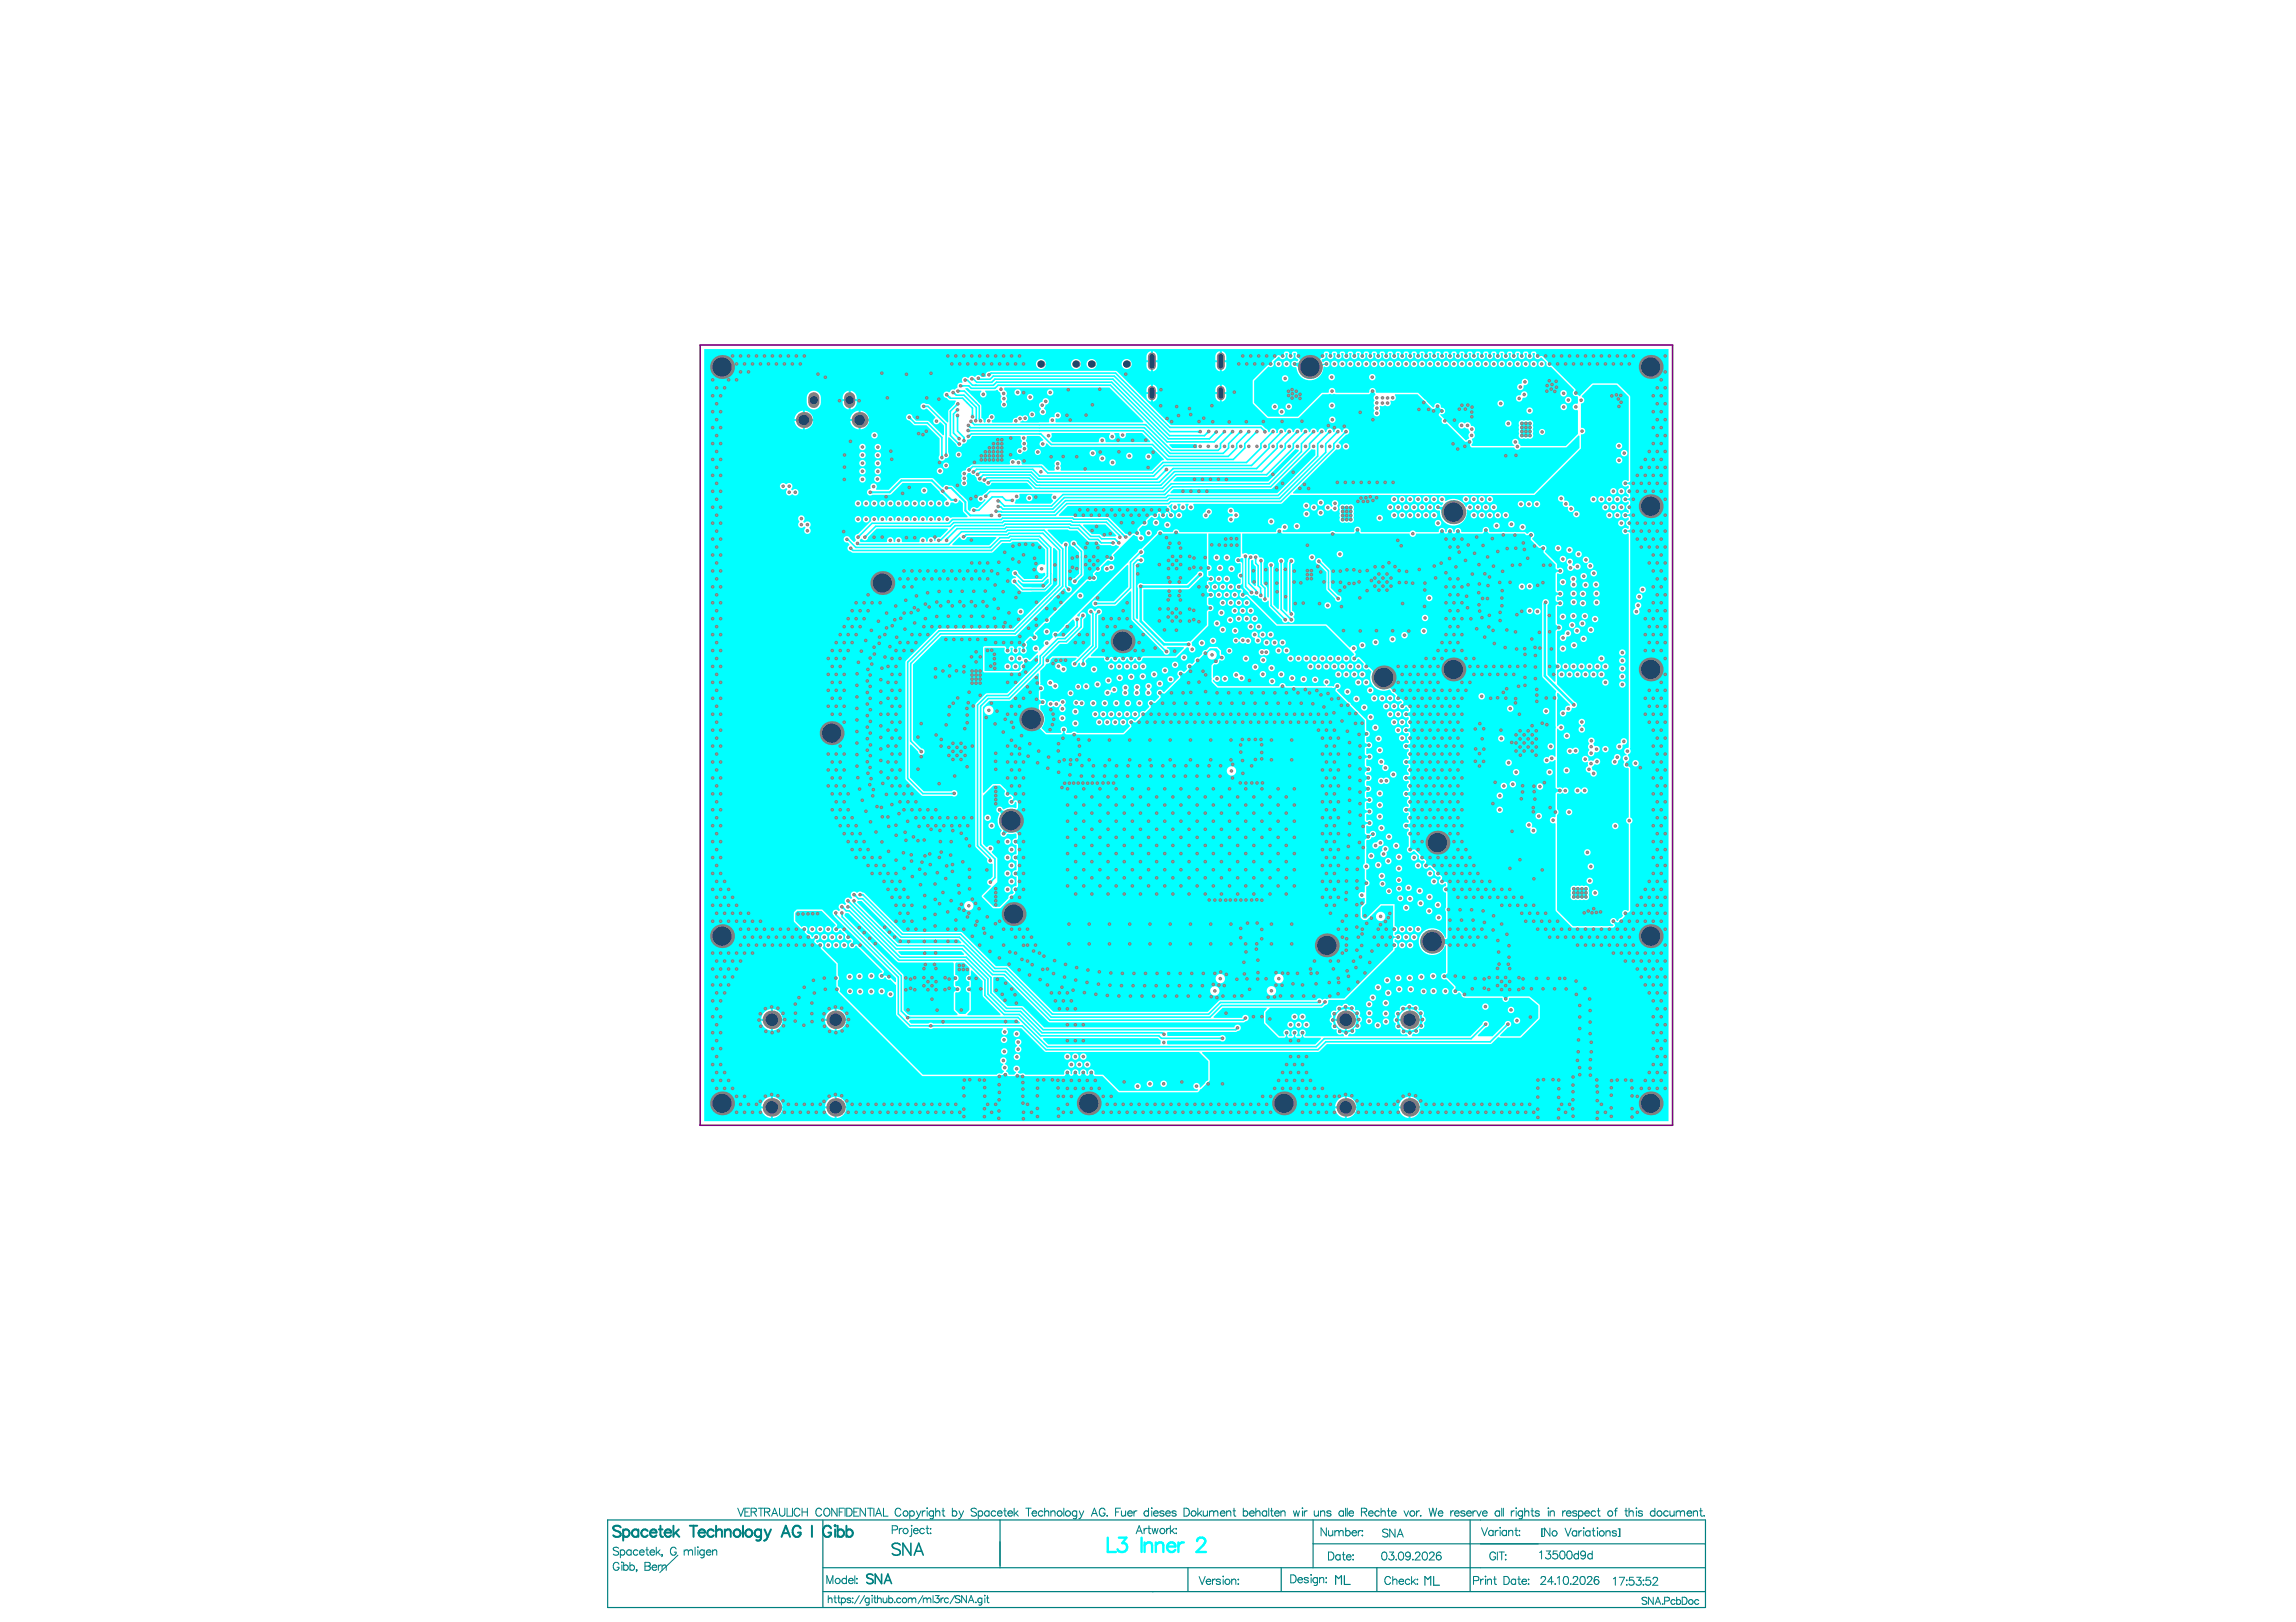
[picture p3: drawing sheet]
<svg xmlns="http://www.w3.org/2000/svg" width="297mm" height="210mm" viewBox="0 0 297 210" stroke-linecap="round" stroke-linejoin="round" font-family="sans-serif">
<path d="M90.6 44.6h125.8v101h-125.8z" fill="none" stroke="#800080" stroke-width=".21"/>
<g fill="none" stroke="#008080" stroke-width=".15">
<path d="M78.6 196.7h142v11.3h-142zM106.5 196.7v11.3M129.4 196.7v6.2M169.9 199.8h50.7M169.9 196.7v6.2M190.2 196.7v9.3M106.5 206h114.1M106.5 202.9h114.1M153.7 202.9v3.1M165.8 202.9v3.1M172.8 205v-1.1l.4 .4 .3-.4v1.1M173.9 203.9v1.1h.8"/>
<path d="M178.1 202.9v3.1M184.3 205.1v-1.1l.4 .4 .4-.4v1.1M185.5 204v1.1h.7"/>
</g>
<path d="M116.5 199.9a.58 .58 0 0 0-.6-.2 .58 .58 0 0 0-.5 .4l.2 .2 .6 .2a.38 .38 0 0 1 .3 .3 .38 .38 0 0 1-.2 .4 .71 .71 0 0 1-.9-.2M117.8 199.7v1.6l-1-1.6v1.6M113 203.9a.47 .47 0 0 0-.5-.2 .47 .47 0 0 0-.4 .3l.1 .2 .5 .2a.3 .3 0 0 1 .2 .2 .3 .3 0 0 1-.1 .3 .57 .57 0 0 1-.7-.1M114.1 203.7v1.2l-.9-1.2v1.2M114.4 204.9l.5-1.2 .4 1.2M114.6 204.5h.6M118.3 201.3l.6-1.6 .5 1.6M118.5 200.7h.7" fill="none" stroke="#008080" stroke-width=".21"/>
<g fill="none" stroke="#008080" stroke-width=".13">
<path d="M95.4 195.2l.4 1 .4-1M96.4 195.7h.4M97 195.2h-.6v1h.6M97.2 195.7l.6-.1 .1-.1-.1-.2-.2-.1h-.4v1M97.5 195.7l.4 .5M98.1 195.2h.7M98.4 195.2v1M98.9 195.7l.6-.1 .1-.1-.1-.2-.2-.1h-.4v1M99.2 195.7l.4 .5M99.8 196.2l.4-1 .4 1M100 195.9h.5M100.9 195.2v.7a.35 .35 0 0 0 .3 .3 .35 .35 0 0 0 .3-.3v-.7"/>
<path d="M101.8 195.2v1h.6M102.5 195.2v1M103.5 195.4a.38 .38 0 0 0-.5-.2 .38 .38 0 0 0-.3 .4v.2a.38 .38 0 0 0 .3 .4 .38 .38 0 0 0 .5-.2M103.8 195.7h.7M103.8 195.2v1M104.5 195.2v1M106.3 195.4a.38 .38 0 0 0-.4-.2 .38 .38 0 0 0-.4 .4v.2a.38 .38 0 0 0 .4 .4 .38 .38 0 0 0 .4-.2M106.7 195.3a.38 .38 0 0 1 .4-.1 .38 .38 0 0 1 .3 .4v.2a.39 .39 0 0 1-.4 .4 .39 .39 0 0 1-.4-.4zM108.3 195.2v1l-.7-1v1M108.6 195.7h.4M109.2 195.2h-.6v1M109.3 195.2v1"/>
<path d="M109.5 195.2h.4a.55 .55 0 0 1 .3 .5 .55 .55 0 0 1-.3 .5h-.4zM110.5 195.7h.4M111.1 195.2h-.6v1h.6M112 195.2v1l-.7-1v1M112.2 195.2h.7M112.6 195.2v1M113.1 195.2v1M113.3 196.2l.4-1 .4 1M113.4 195.9h.5M114.3 195.2v1h.6M115.4 198h.5a.27 .27 0 0 0 .2-.3 .27 .27 0 0 0-.2-.3h-.5v1.1M116.3 197.8v.7"/>
<path d="M116.5 195.4a.38 .38 0 0 0-.4-.2 .38 .38 0 0 0-.3 .4v.2a.38 .38 0 0 0 .3 .4 .38 .38 0 0 0 .4-.2M116.7 197.8a.33 .33 0 0 0-.4 .3M117.7 195.7a.33 .33 0 0 1 .5-.1 .33 .33 0 0 1 0 .5 .33 .33 0 0 1-.5 0M117.7 195.5v1.1M117.9 197.4h.1zM117.9 197.8v.8v.2h-.2M118.2 198.1v.1a.32 .32 0 0 0 .2 .3 .32 .32 0 0 0 .4-.2M118.2 197.9a.28 .28 0 0 1 .4-.1 .28 .28 0 0 1 .2 .3h-.6zM118.6 195.5l.3 .7M118.9 196.2l-.1 .2-.3 .2M119.1 195.5l-.2 .7M119.3 195.5v.7"/>
<path d="M119.6 197.9a.33 .33 0 0 0-.5 0 .33 .33 0 0 0 0 .5 .33 .33 0 0 0 .5-.1M119.7 195.5a.33 .33 0 0 0-.4 .3M119.8 197.8h.3M119.9 195.2h.1zM120 197.4v.9v.1l.2 .1M120 195.5v.7M120.3 198.4h.1zM120.4 197.8v.1zM120.8 195.7a.33 .33 0 0 0-.5-.1 .33 .33 0 0 0 0 .5 .33 .33 0 0 0 .5 0M120.8 195.5v.8a.27 .27 0 0 1-.2 .2 .27 .27 0 0 1-.3 0M121 195.7l.3-.2 .2 .1 .1 .6M121 195.2v1"/>
<path d="M121.9 195.5h.3M122 195.2v.8l.1 .2h.2M123.2 195.7a.33 .33 0 0 1 .5-.1 .33 .33 0 0 1 0 .5 .33 .33 0 0 1-.5 0M123.2 195.2v1M124.1 195.5l.3 .7M124.4 196.2l-.1 .2-.3 .2M124.7 195.5l-.3 .7M126.3 195.3a.39 .39 0 0 0-.3-.1 .39 .39 0 0 0-.4 .2l.1 .2 .5 .2 .1 .3a.45 .45 0 0 1-.7 0M126.6 195.7a.33 .33 0 0 1 .4-.1 .33 .33 0 0 1 0 .5 .33 .33 0 0 1-.4 0M126.6 195.5v1.1M128 195.7a.33 .33 0 0 0-.5-.1 .33 .33 0 0 0 0 .5 .33 .33 0 0 0 .5 0M128 195.5v.7"/>
<path d="M128.8 195.7a.33 .33 0 0 0-.5-.1 .33 .33 0 0 0 0 .5 .33 .33 0 0 0 .5 0M129 195.8v.1a.32 .32 0 0 0 .3 .3 .32 .32 0 0 0 .3-.1M129.1 195.7a.28 .28 0 0 1 .3-.2 .28 .28 0 0 1 .2 .3h-.6zM129.9 195.5h.3M130 195.2v.8v.2h.2M130.4 195.8v.1a.32 .32 0 0 0 .2 .3 .32 .32 0 0 0 .4-.1M130.4 195.7a.28 .28 0 0 1 .4-.2 .28 .28 0 0 1 .2 .3h-.6zM131.2 195.2v1M131.4 195.8l.3 .4M131.7 195.5l-.5 .5M132.7 195.2h.7M133.1 195.2v1"/>
<path d="M133.5 195.8v.1a.32 .32 0 0 0 .3 .3 .32 .32 0 0 0 .3-.1M133.6 195.7a.28 .28 0 0 1 .3-.2 .28 .28 0 0 1 .2 .3h-.6zM134.9 195.7a.33 .33 0 0 0-.5-.1 .33 .33 0 0 0 0 .5 .33 .33 0 0 0 .5 0M135.1 195.7l.3-.2 .2 .1 .1 .6M135.1 195.2v1M136 195.7l.2-.2 .2 .1 .1 .6M136 195.5v.7M137.6 195.2v1M139.3 195.7a.33 .33 0 0 0-.5-.1 .33 .33 0 0 0 0 .5 .33 .33 0 0 0 .5 0M139.3 195.5v.8a.27 .27 0 0 1-.2 .2 .27 .27 0 0 1-.2 0M139.6 195.5l.3 .7M139.9 196.2l-.1 .2-.2 .2"/>
<path d="M140.2 195.5l-.3 .7M141.2 196.2l.4-1 .4 1M141.3 195.9h.5M143 195.4a.38 .38 0 0 0-.5-.2 .38 .38 0 0 0-.3 .4v.2a.37 .37 0 0 0 .4 .4 .37 .37 0 0 0 .4-.4h-.3M143.2 196.1v.1zM144.3 195.7h.4M145 195.2h-.7v1M145.1 195.5v.7h.3l.2-.2M145.6 195.5v.7M145.9 195.8v.1a.32 .32 0 0 0 .2 .3 .32 .32 0 0 0 .4-.1M145.9 195.7a.28 .28 0 0 1 .4-.2 .28 .28 0 0 1 .2 .3h-.6zM146.7 195.5v.7"/>
<path d="M147 198.5l.4-1.1 .4 1.1M147.1 195.5a.33 .33 0 0 0-.4 .3M147.1 198.1h.5M148 197.8v.7M148.4 197.8a.33 .33 0 0 0-.4 .3M148.5 197.8h.3M148.6 195.7a.33 .33 0 0 0-.5-.1 .33 .33 0 0 0 0 .5 .33 .33 0 0 0 .5 0M148.6 195.2v1M148.6 197.4v.9l.1 .1 .2 .1M149 195.2h.1zM149 195.5v.7M149 197.8l.2 .7 .2-.7 .2 .7 .2-.7"/>
<path d="M149.2 195.8v.1a.32 .32 0 0 0 .3 .3 .32 .32 0 0 0 .3-.1M149.4 195.6h.3l.1 .2h-.6zM150.6 195.7a.31 .31 0 0 0-.6 0l.2 .1 .3 .1 .1 .2a.31 .31 0 0 1-.6 0M150.8 195.8v.1a.32 .32 0 0 0 .2 .3 .32 .32 0 0 0 .4-.1M150.9 195.7a.28 .28 0 0 1 .3-.2 .28 .28 0 0 1 .2 .3h-.6zM150.9 197.8v.7M151.3 197.8a.33 .33 0 0 0-.4 .3M151.4 197.4v1.1M151.6 198.1l.4 .4M151.9 197.8l-.5 .5M152.1 198.4h.1zM152.2 195.7a.31 .31 0 0 0-.6 0l.2 .1 .3 .1 .1 .2a.31 .31 0 0 1-.6 0"/>
<path d="M152.2 197.8v.1zM153.2 195.2h.3a.55 .55 0 0 1 .4 .5 .55 .55 0 0 1-.4 .5h-.3zM155 195.2v1M155.2 195.8l.3 .4M155.5 195.5l-.5 .5M155.7 195.5v.7h.3l.2-.2M156.2 195.5v.7M156.5 195.7l.2-.2 .3 .1v.1M156.5 195.5v.7M157 195.7l.3-.2 .2 .1 .1 .6M157 195.7v.5M157.9 195.8v.1a.32 .32 0 0 0 .2 .3 .32 .32 0 0 0 .4-.1"/>
<path d="M157.9 195.7a.28 .28 0 0 1 .4-.2 .28 .28 0 0 1 .2 .3h-.6zM158.7 195.7l.2-.2 .3 .1v.6M158.7 195.5v.7M159.5 195.5h.3M159.6 195.2v.8l.1 .2h.2M160.9 195.7a.33 .33 0 0 1 .4-.1 .33 .33 0 0 1 0 .5 .33 .33 0 0 1-.4 0M160.9 195.2v1M161.7 195.8v.1a.32 .32 0 0 0 .2 .3 .32 .32 0 0 0 .4-.1M161.7 195.7a.28 .28 0 0 1 .3-.2 .28 .28 0 0 1 .3 .3h-.6zM162.5 195.7l.2-.2 .3 .1v.6M162.5 195.2v1M163.9 195.7a.33 .33 0 0 0-.5-.1 .33 .33 0 0 0 0 .5 .33 .33 0 0 0 .5 0"/>
<path d="M163.9 195.5v.7M164.1 195.2v1M164.4 195.5h.3M164.5 195.2v.8l.1 .2h.2M164.9 195.8v.1a.32 .32 0 0 0 .2 .3 .32 .32 0 0 0 .4-.1M165 195.7a.28 .28 0 0 1 .3-.2 .28 .28 0 0 1 .2 .3h-.6zM165.7 195.7l.3-.2 .2 .1 .1 .6M165.7 195.5v.7M167.3 195.5l.2 .7 .2-.7 .2 .7 .2-.7M168.5 195.2h.1zM168.5 195.5v.7M168.7 195.5v.7"/>
<path d="M169.1 195.5a.33 .33 0 0 0-.4 .3M170 195.5l.1 .7h.2l.3-.2M170.6 195.5v.7M170.8 195.7l.3-.2 .2 .1 .1 .6M170.8 195.5v.7M171.6 197.7v1.1l-.7-1.1v1.1M171.9 198.1v.6l.3 .1 .2-.2M172.2 195.7a.31 .31 0 0 0-.5 0l.1 .1 .3 .1 .1 .2a.31 .31 0 0 1-.5 0M172.4 198.1v.7M172.7 198.3l.2-.2h.3v.2M172.7 198.1v.7M173.2 198.3l.3-.2h.2l.1 .7"/>
<path d="M173.2 198.3v.5M173.8 195.7a.33 .33 0 0 0-.5-.1 .33 .33 0 0 0 0 .5 .33 .33 0 0 0 .5 0M173.8 195.5v.7M174.1 195.2v1M174.1 198.2a.33 .33 0 0 1 .5 0 .33 .33 0 0 1 0 .5 .33 .33 0 0 1-.5-.1M174.1 197.7v1.1M174.3 195.2v1M174.5 195.8v.1a.32 .32 0 0 0 .3 .3 .32 .32 0 0 0 .3-.1M174.6 195.7a.28 .28 0 0 1 .3-.2 .28 .28 0 0 1 .2 .3h-.6zM174.9 198.4v.1a.32 .32 0 0 0 .2 .3 .32 .32 0 0 0 .4-.2M175 198.2a.28 .28 0 0 1 .3-.1 .28 .28 0 0 1 .2 .3h-.6zM175.7 198.1v.7"/>
<path d="M176.1 198.1a.33 .33 0 0 0-.4 .3M176.1 195.7l.6-.1 .1-.1v-.2l-.2-.1h-.5v1M176.2 198.1h.1zM176.2 198.7h.1zM176.5 195.7l.3 .5M177.1 195.8v.1a.32 .32 0 0 0 .2 .3 .32 .32 0 0 0 .3-.1M177.1 195.7a.28 .28 0 0 1 .3-.2 .28 .28 0 0 1 .2 .3h-.5zM178.5 195.7a.33 .33 0 0 0-.5-.1 .33 .33 0 0 0 0 .5 .33 .33 0 0 0 .5 0M178.7 195.7l.2-.2 .3 .1v.6M178.7 195.2v1M179.5 195.5h.3M179.6 198a.39 .39 0 0 0-.4-.1 .39 .39 0 0 0-.3 .2l.1 .2 .5 .2 .1 .3a.45 .45 0 0 1-.7 0"/>
<path d="M179.6 195.2v.8l.1 .2h.2M180 195.8v.1a.32 .32 0 0 0 .3 .3 .32 .32 0 0 0 .3-.1M180.1 195.7a.28 .28 0 0 1 .3-.2 .28 .28 0 0 1 .2 .3h-.6zM180.5 197.9v1l-.7-1v1M180.8 198.9l.4-1 .3 1M180.9 198.6h.5M181.6 195.5l.3 .7 .3-.7M183.3 195.5v.7M183.7 195.5a.33 .33 0 0 0-.4 .3M183.7 196.2h.1zM184.9 195.2l.2 1 .3-1 .2 1 .3-1M186.1 195.8v.1a.32 .32 0 0 0 .2 .3 .32 .32 0 0 0 .4-.1"/>
<path d="M186.1 195.7a.28 .28 0 0 1 .4-.2 .28 .28 0 0 1 .2 .3h-.6zM187.7 195.5v.7M188.1 195.5a.33 .33 0 0 0-.4 .3M188.2 195.8v.1a.32 .32 0 0 0 .2 .3 .32 .32 0 0 0 .4-.1M188.2 195.7a.28 .28 0 0 1 .4-.2 .28 .28 0 0 1 .2 .3h-.6zM189.5 195.7a.31 .31 0 0 0-.5 0l.1 .1 .4 .1v.2a.31 .31 0 0 1-.5 0M189.7 195.8v.1a.32 .32 0 0 0 .3 .3 .32 .32 0 0 0 .3-.1M189.8 195.7a.28 .28 0 0 1 .3-.2 .28 .28 0 0 1 .2 .3h-.6zM190.6 195.5v.7M190.9 195.5a.33 .33 0 0 0-.3 .3M191 195.5l.3 .7 .3-.7M191.7 197.7l.4 1 .3-1"/>
<path d="M191.8 195.8v.1a.32 .32 0 0 0 .2 .3 .32 .32 0 0 0 .4-.1M191.8 195.7a.28 .28 0 0 1 .4-.2 .28 .28 0 0 1 .2 .3h-.6zM193.2 198v.7M193.2 198.2a.33 .33 0 0 0-.5-.1 .33 .33 0 0 0 0 .5 .33 .33 0 0 0 .5 0M193.4 198v.7M193.8 198a.33 .33 0 0 0-.4 .3M194 195.7a.33 .33 0 0 0-.5-.1 .33 .33 0 0 0 0 .5 .33 .33 0 0 0 .5 0M194 195.5v.7M194 197.7h.1zM194.1 198v.7M194.3 195.2v1M194.5 195.2v1"/>
<path d="M194.9 198.2a.33 .33 0 0 0-.5-.1 .33 .33 0 0 0 0 .5 .33 .33 0 0 0 .5 0M194.9 198v.7M195.2 198.2l.2-.2 .3 .1v.6M195.2 198v.7M195.5 195.5v.7M195.9 195.5a.33 .33 0 0 0-.4 .3M196 198h.3M196.1 195.2h.1zM196.1 197.7v.8l.1 .2h.2M196.2 195.5v.7M196.5 198.1h.1zM196.5 198.7h.1z"/>
<path d="M197 195.7a.33 .33 0 0 0-.5-.1 .33 .33 0 0 0 0 .5 .33 .33 0 0 0 .5 0M197 195.5v.8a.27 .27 0 0 1-.2 .2 .27 .27 0 0 1-.3 0M197.3 195.7l.2-.2 .2 .1 .1 .6M197.3 195.2v1M198.1 195.5h.3M198.2 195.2v.8l.1 .2h.2M199.1 195.7a.31 .31 0 0 0-.5 0l.1 .1 .4 .1v.2a.31 .31 0 0 1-.5 0M199.5 197.9v.9M199.7 197.9h-.3v.9h.3M200.3 195.2h.1zM200.3 195.5v.7M200.5 197.8v1l-.7-1v1"/>
<path d="M200.5 195.7l.3-.2 .2 .1 .1 .6M200.5 195.5v.7M202.2 195.5v.7M202.5 197.8l.4 1 .4-1M202.6 195.5a.33 .33 0 0 0-.4 .3M202.7 195.8v.1a.32 .32 0 0 0 .2 .3 .32 .32 0 0 0 .3-.1M202.8 195.6h.3l.1 .2h-.5zM204 198.2a.33 .33 0 0 0-.5 0 .33 .33 0 0 0 0 .5 .33 .33 0 0 0 .5-.1M204 198.1v.7M204 195.7a.31 .31 0 0 0-.5 0l.1 .1 .4 .1v.2a.31 .31 0 0 1-.5 0M204.2 195.5v1.1M204.2 195.7a.33 .33 0 0 1 .5-.1 .33 .33 0 0 1 0 .5 .33 .33 0 0 1-.5 0"/>
<path d="M204.3 198.1v.7M204.6 198.1a.33 .33 0 0 0-.3 .3M204.8 197.8h.1zM204.9 198.1v.7M205 195.8v.1a.32 .32 0 0 0 .3 .3 .32 .32 0 0 0 .3-.1M205.2 195.6h.3l.1 .2h-.6zM205.7 198.2a.33 .33 0 0 0-.5 0 .33 .33 0 0 0 0 .5 .33 .33 0 0 0 .5-.1M205.7 198.1v.7M206 198.1h.3M206.1 197.8v.8l.1 .1 .2 .1M206.4 195.7a.33 .33 0 0 0-.5-.1 .33 .33 0 0 0 0 .5 .33 .33 0 0 0 .5 0M206.6 197.8h.1z"/>
<path d="M206.6 195.5h.4M206.7 198.1v.7M206.8 195.2v.8v.2h.2M207.8 198.3l.2-.2h.3v.7M207.8 198.1v.7M208.9 195.5h.3M209.1 198.2a.31 .31 0 0 0-.5 0v.1l.5 .2v.1a.31 .31 0 0 1-.5 0M209.3 195.2h-.2l-.1 .2v.8M209.3 197.9h.3v.9h-.3M209.5 197.9v.9M210.2 195.5h.4M210.4 195.2v.8v.2h.2"/>
<path d="M210.8 195.7l.2-.2 .2 .1 .1 .6M210.8 195.2v1M211.7 195.2h.1zM211.7 195.5v.7M212.5 195.7a.31 .31 0 0 0-.6 0l.2 .1 .3 .1 .1 .2a.31 .31 0 0 1-.6 0M214.1 195.7a.33 .33 0 0 0-.5-.1 .33 .33 0 0 0 0 .5 .33 .33 0 0 0 .5 0M214.1 195.2v1M215.8 195.7a.33 .33 0 0 0-.5-.1 .33 .33 0 0 0 0 .5 .33 .33 0 0 0 .5 0M216 195.5l.1 .7h.2l.3-.2M216.6 195.5v.7M216.9 195.7l.2-.2 .2 .1 .1 .1M216.9 195.5v.7"/>
<path d="M217.4 195.7l.2-.2 .3 .1v.6M217.4 195.7v.5M218.3 195.8v.1a.32 .32 0 0 0 .2 .3 .32 .32 0 0 0 .3-.1M218.3 195.7a.28 .28 0 0 1 .3-.2 .28 .28 0 0 1 .2 .3h-.5zM219.1 195.7l.2-.2 .3 .1v.6M219.1 195.5v.7M219.9 195.5h.3M220 195.2v.8l.1 .2h.2M220.4 196.2h.1zM80 200.4a.39 .39 0 0 0-.4-.2 .39 .39 0 0 0-.3 .3l.1 .1 .5 .2 .1 .3a.45 .45 0 0 1-.7 0M80.1 202.4a.38 .38 0 0 0-.5-.2 .38 .38 0 0 0-.3 .4v.2a.37 .37 0 0 0 .4 .4 .37 .37 0 0 0 .4-.4h-.3M80.3 200.7a.33 .33 0 0 1 .4 0 .33 .33 0 0 1 0 .5 .33 .33 0 0 1-.4-.1"/>
<path d="M80.3 200.6v1M80.4 202.2h.1zM80.5 202.5v.7M80.7 202.7a.33 .33 0 0 1 .5-.1 .33 .33 0 0 1 0 .5 .33 .33 0 0 1-.5 0M80.7 202.2v1M81.5 202.7a.33 .33 0 0 1 .5-.1 .33 .33 0 0 1 0 .5 .33 .33 0 0 1-.5 0M81.5 202.2v1M81.7 200.7a.33 .33 0 0 0-.5 0 .33 .33 0 0 0 0 .5 .33 .33 0 0 0 .5-.1M81.7 200.6v.7M82.3 203.2h.1zM82.4 203.2l-.1 .2M82.5 200.7a.33 .33 0 0 0-.5 0 .33 .33 0 0 0 0 .5 .33 .33 0 0 0 .5-.1"/>
<path d="M82.7 200.9v.1a.32 .32 0 0 0 .3 .3 .32 .32 0 0 0 .3-.2M82.8 200.7a.28 .28 0 0 1 .3-.1 .28 .28 0 0 1 .2 .3h-.6zM83.4 202.2h.5l.2 .1v.2l-.2 .2a.27 .27 0 0 1 .2 .2 .27 .27 0 0 1-.2 .3h-.5zM83.4 202.7h.5M83.5 200.6h.4M83.7 200.2v.9v.1l.2 .1M84.1 200.9v.1a.32 .32 0 0 0 .2 .3 .32 .32 0 0 0 .4-.2M84.1 200.7a.28 .28 0 0 1 .4-.1 .28 .28 0 0 1 .2 .3h-.6zM84.4 202.8v.1a.32 .32 0 0 0 .2 .3 .32 .32 0 0 0 .3-.1M84.4 202.7a.28 .28 0 0 1 .3-.2 .28 .28 0 0 1 .2 .3h-.5zM84.9 200.2v1.1M85.1 200.9l.3 .4"/>
<path d="M85.2 202.5v.7M85.4 200.6l-.5 .5M85.6 202.5a.33 .33 0 0 0-.4 .3M85.6 201.2h.1zM85.7 202.7l.2-.2 .2 .1 .1 .6M85.7 202.5v.7M85.7 201.2l-.1 .3M87.5 200.5a.38 .38 0 0 0-.5-.3 .38 .38 0 0 0-.3 .4v.3a.37 .37 0 0 0 .4 .4 .37 .37 0 0 0 .4-.4h-.3M87.7 201.3l-2.3 2.2M88.5 200.8l.3-.2h.2l.1 .2M88.5 200.6v.7M89.1 200.8l.2-.2h.2l.1 .7"/>
<path d="M89.1 200.8v.5M89.9 200.2v1.1M90.2 200.2h.1zM90.3 200.6v.7M91.1 200.7a.33 .33 0 0 0-.5 0 .33 .33 0 0 0 0 .5 .33 .33 0 0 0 .5-.1M91.1 200.6v.8a.27 .27 0 0 1-.2 .2 .27 .27 0 0 1-.2 0M91.4 200.9v.1a.32 .32 0 0 0 .2 .3 .32 .32 0 0 0 .4-.2M91.4 200.7a.28 .28 0 0 1 .4-.1 .28 .28 0 0 1 .2 .3h-.6zM92.2 200.8l.2-.2h.3v.7M92.2 200.6v.7M107 204.9v-1l.4 1 .4-1v1M107.2 206.5v.9"/>
<path d="M107.2 207l.2-.2h.2v.6M107.9 206.8h.3M108 206.5v.7l.1 .2h.1M108.4 206.8h.3M108.5 206.5v.7v.2h.2M108.9 206.9a.3 .3 0 0 1 .4 0 .3 .3 0 0 1 0 .4 .3 .3 0 0 1-.4 0M108.9 206.8v.9M109.5 204.4a.33 .33 0 0 0-.5 0 .33 .33 0 0 0 0 .4 .33 .33 0 0 0 .5 0M109.5 203.9v1M109.8 204.5v.1a.32 .32 0 0 0 .2 .3 .32 .32 0 0 0 .4-.1M109.8 204.4a.28 .28 0 0 1 .4-.2 .28 .28 0 0 1 .2 .3h-.6zM110.1 206.9l-.2-.1h-.3v.2l.4 .1 .1 .2-.2 .1-.3-.1"/>
<path d="M110.3 207.4h.1zM110.3 206.8v.1zM110.6 203.9v1M110.8 204.3h.1zM110.8 204.9h.1zM111.2 206.5l-.6 1M111.9 206.5l-.7 1M112.4 206.9a.3 .3 0 0 0-.4 0 .3 .3 0 0 0 0 .4 .3 .3 0 0 0 .4 0M112.4 206.8v.8l-.1 .1h-.2M112.8 206.5h.1zM112.8 206.8v.6M113 206.8h.3"/>
<path d="M113.2 206.5v.7v.2h.2M113.5 207l.2-.2h.3v.6M113.5 206.5v.9M114.3 206.8v.6h.2l.2-.2M114.7 206.8v.6M115 206.9a.3 .3 0 0 1 .4 0 .3 .3 0 0 1 0 .4 .3 .3 0 0 1-.4 0M115 206.5v.9M115.7 207.4h.1zM116.5 206.9a.3 .3 0 0 0-.4 0 .3 .3 0 0 0 0 .4 .3 .3 0 0 0 .4 0M117.5 207l.2-.2h.2l.1 .2M117.5 206.8v.6M118 207l.2-.2h.2l.1 .6"/>
<path d="M118 207v.4M119.4 206.5l-.6 1M119.5 207l.2-.2h.2v.2M119.5 206.8v.6M119.9 207l.3-.2h.2v.6M119.9 207v.4M120.7 206.5v.9M121 206.5h.5l-.3 .3a.31 .31 0 0 1 .2 .5 .31 .31 0 0 1-.5-.1M121.7 206.8v.6M122.1 206.8a.3 .3 0 0 0-.4 .3M122.7 206.9a.3 .3 0 0 0-.4 0 .3 .3 0 0 0 0 .4 .3 .3 0 0 0 .4 0M123.5 206.5l-.6 1"/>
<path d="M124.2 206.6l-.2-.1-.4 .1 .1 .2 .5 .3v.2l-.2 .1-.4-.1M125 206.5v.9l-.6-.9v.9M125.3 207.4l.3-.9 .4 .9M125.4 207.1h.5M126.2 207.4h.1zM127 206.9a.3 .3 0 0 0-.4 0 .3 .3 0 0 0 0 .4 .3 .3 0 0 0 .4 0M127 206.8v.8l-.1 .1h-.3M127.4 206.5h.1zM127.4 206.8v.6M127.6 206.8h.3M127.7 206.5v.7l.1 .2h.2M155.1 204l.4 1 .4-1"/>
<path d="M156 204.6v.1a.32 .32 0 0 0 .3 .3 .32 .32 0 0 0 .3-.1M156.1 204.5a.28 .28 0 0 1 .3-.1 .28 .28 0 0 1 .2 .2h-.6zM156.9 204.4v.6M157.3 204.4a.33 .33 0 0 0-.4 .2M157.9 204.5a.31 .31 0 0 0-.6 0l.2 .1 .3 .1 .1 .2a.31 .31 0 0 1-.6 0M158.2 204h.1zM158.2 204.4v.6M159.3 204.6l.3-.2h.2l.1 .6M159.3 204.4v.6M160.2 204.4h.1zM160.2 205h.1zM167 203.8h.3a.55 .55 0 0 1 .4 .5 .55 .55 0 0 1-.4 .5h-.3z"/>
<path d="M167.9 204.4v.1a.32 .32 0 0 0 .2 .3 .32 .32 0 0 0 .4-.1M168.1 204.2h.3l.1 .2h-.6zM169.3 204.3a.31 .31 0 0 0-.6 0l.1 .1 .4 .1 .1 .2a.31 .31 0 0 1-.6 0M169.6 203.8h.1zM169.6 204.1v.7M170.4 204.3a.33 .33 0 0 0-.4-.1 .33 .33 0 0 0 0 .5 .33 .33 0 0 0 .4 0M170.4 204.1v.8a.27 .27 0 0 1-.1 .3 .27 .27 0 0 1-.3-.1M170.7 204.3l.3-.2 .2 .1 .1 .6M170.7 204.1v.7M171.5 204.2h.1zM171.5 204.8h.1zM171.9 200.9h.3a.55 .55 0 0 1 .4 .5 .55 .55 0 0 1-.4 .5h-.3z"/>
<path d="M173.4 201.3a.33 .33 0 0 0-.5 0 .33 .33 0 0 0 0 .5 .33 .33 0 0 0 .5-.1M173.4 201.2v.7M173.7 201.2h.3M173.8 200.9v.8v.1l.2 .1M174.2 201.5v.1a.32 .32 0 0 0 .2 .3 .32 .32 0 0 0 .4-.2M174.2 201.3a.28 .28 0 0 1 .4-.1 .28 .28 0 0 1 .2 .3h-.6zM175 201.2h.1zM175 201.8h.1zM178.9 200.9a.34 .34 0 0 1 .5 .1 .48 .48 0 0 1 0 .6 .48 .48 0 0 1-.5 .2 .8 .8 0 0 1 0-.9zM179.8 200.9h.5l-.3 .3a.34 .34 0 0 1 .3 .6 .34 .34 0 0 1-.6-.1M179.9 204.3a.38 .38 0 0 0-.4-.3 .38 .38 0 0 0-.3 .4v.2a.38 .38 0 0 0 .3 .4 .38 .38 0 0 0 .4-.2M180.2 204.6l.2-.2h.3v.6"/>
<path d="M180.2 204v1M180.6 201.8h.1zM181 204.6v.1a.32 .32 0 0 0 .2 .3 .32 .32 0 0 0 .4-.1M181 204.5a.28 .28 0 0 1 .4-.1 .28 .28 0 0 1 .2 .2h-.6zM181.1 200.9a.34 .34 0 0 1 .4 .1 .48 .48 0 0 1 .1 .6 .48 .48 0 0 1-.5 .2 .8 .8 0 0 1 0-.9zM182.4 204.5a.33 .33 0 0 0-.5 0 .33 .33 0 0 0 0 .4 .33 .33 0 0 0 .5 0M182.5 201.2a.49 .49 0 0 1-.4 .7l-.2-.2M182.6 204v1M182.7 201.8h.1zM182.8 204.6l.4 .4M183.1 204.4l-.5 .4M183.1 201.1l.2-.2h.3l.1 .1-.1 .4-.5 .5h.7"/>
<path d="M183.4 204.4v.1zM183.4 204.9v.1zM184.1 200.9a.33 .33 0 0 1 .5 .1 .48 .48 0 0 1 .1 .6 .48 .48 0 0 1-.6 .2 .79 .79 0 0 1 0-.9zM185 201.1l.1-.2h.3l.1 .1-.1 .4-.5 .5h.7M186.4 201a.3 .3 0 0 0-.4-.1l-.2 .6M190.6 204.6h.5a.27 .27 0 0 0 .2-.3 .27 .27 0 0 0-.2-.3h-.5v1M191.6 204.4v.6M191.9 204.4a.33 .33 0 0 0-.3 .2M192.2 204v.1zM192.2 204.4v.6M192.4 204.6l.3-.2h.2l.1 .6M192.4 204.4v.6"/>
<path d="M193.2 204.4h.4M193.4 204v.8v.2h.2M193.5 201.1a.38 .38 0 0 0-.4-.3 .38 .38 0 0 0-.4 .4v.3a.37 .37 0 0 0 .4 .4 .37 .37 0 0 0 .4-.4h-.3M193.7 200.8v1.1M193.9 200.8h.7M194.3 200.8v1.1M194.6 204h.3a.55 .55 0 0 1 .4 .5 .55 .55 0 0 1-.4 .5h-.3zM194.7 201.8h.1zM194.8 201.2v.1zM196.1 204.5a.33 .33 0 0 0-.5 0 .33 .33 0 0 0 0 .4 .33 .33 0 0 0 .5 0M196.1 204.4v.6M196.4 204.4h.3"/>
<path d="M196.5 204v.8l.1 .2h.1M196.9 204.6v.1a.32 .32 0 0 0 .2 .3 .32 .32 0 0 0 .4-.1M196.9 204.5a.28 .28 0 0 1 .4-.1 .28 .28 0 0 1 .2 .2h-.6zM197.7 204.4h.1zM197.8 204.9v.1zM199.2 200.9l.2-.2v1M199.4 204.3l.2-.3 .3 .1 .1 .1-.2 .4-.5 .4h.7M200 200.7h.6l-.3 .4a.34 .34 0 0 1 .2 .6 .34 .34 0 0 1-.6-.2M201 204.7h-.8l.5-.7v1M201.2 205h.1zM201.5 200.7h-.5l-.1 .5a.36 .36 0 0 1 .6-.1 .36 .36 0 0 1-.1 .6 .36 .36 0 0 1-.5-.2M201.5 204.2l.2-.2v1"/>
<path d="M201.9 200.8a.33 .33 0 0 1 .5 .1 .48 .48 0 0 1 .1 .6 .48 .48 0 0 1-.6 .2 .8 .8 0 0 1 0-.9zM202.4 204.1a.34 .34 0 0 1 .5 .1 .48 .48 0 0 1 0 .6 .48 .48 0 0 1-.5 .2 .8 .8 0 0 1 0-.9zM202.8 200.8a.33 .33 0 0 1 .5 .1 .48 .48 0 0 1 .1 .6 .48 .48 0 0 1-.6 .2 .8 .8 0 0 1 0-.9zM203.2 205h.1zM203.5 204.3l.2-.3 .3 .1 .1 .1-.1 .4-.5 .4h.7M204.2 201.2a.33 .33 0 0 0-.5 0 .33 .33 0 0 0 0 .4 .33 .33 0 0 0 .5 0M204.2 200.7v1M204.5 204.1a.33 .33 0 0 1 .5 .1 .48 .48 0 0 1 .1 .6 .48 .48 0 0 1-.6 .2 .8 .8 0 0 1 0-.9zM205.1 201.1a.49 .49 0 0 1-.4 .6l-.2-.1M205.4 204.3l.2-.3 .3 .1 .1 .1-.2 .4-.5 .4h.7M206 201.2a.33 .33 0 0 0-.5 0 .33 .33 0 0 0 0 .4 .33 .33 0 0 0 .5 0M206 200.7v1"/>
<path d="M206.8 204.2a.3 .3 0 0 0-.4-.1l-.2 .6M208.7 204.3l.3-.2v1M209.5 204.1h.7l-.5 1M210.4 204.5h.1zM210.5 205v.1zM211.3 204.1h-.5v.5a.36 .36 0 0 1 .5-.1 .36 .36 0 0 1 0 .6 .36 .36 0 0 1-.6-.2M211.7 204.1h.6l-.3 .4a.34 .34 0 0 1 .2 .6 .34 .34 0 0 1-.6-.2M212.6 204.5h.1zM212.6 205v.1zM213.1 206.8l-.3-.1-.4 .1 .1 .2 .5 .2 .1 .2v.1l-.3 .1-.4-.1M213.5 204.1h-.5l-.1 .5a.36 .36 0 0 1 .6-.1 .36 .36 0 0 1-.1 .6 .36 .36 0 0 1-.5-.2M213.9 204.4l.2-.3 .2 .1 .1 .1-.1 .4-.5 .4h.7"/>
<path d="M213.9 206.7v.9l-.6-.9v.9M214.1 207.6l.4-.9 .3 .9M214.3 207.3h.4M215.1 207.5h.1M215.4 207.2l.5-.1 .1-.1-.1-.2-.5-.1v.9M216.7 207.1a.3 .3 0 0 0-.4 0 .3 .3 0 0 0 0 .4 .3 .3 0 0 0 .4 0M216.9 207.1a.3 .3 0 0 1 .4 0 .3 .3 0 0 1 0 .4 .3 .3 0 0 1-.4 0M216.9 206.7v.9M217.6 206.7h.3a.49 .49 0 0 1 .4 .5 .49 .49 0 0 1-.4 .4h-.3zM219.8 207.1a.3 .3 0 0 0-.5 0 .3 .3 0 0 0 0 .4 .3 .3 0 0 0 .5 0"/>
<circle cx="117.1" cy="198.1" r=".34"/>
<circle cx="117.2" cy="195.9" r=".33"/>
<circle cx="137.1" cy="195.9" r=".34"/>
<circle cx="138.1" cy="195.9" r=".34"/>
<circle cx="150.4" cy="198.1" r=".34"/>
<circle cx="154.4" cy="195.9" r=".34"/>
<circle cx="182.7" cy="195.9" r=".34"/>
<circle cx="201.1" cy="198.4" r=".34"/>
<circle cx="207.2" cy="198.4" r=".34"/>
<circle cx="208.3" cy="195.9" r=".34"/>
<circle cx="214.7" cy="195.9" r=".34"/>
<circle cx="108.4" cy="204.6" r=".34"/>
<circle cx="117" cy="207.1" r=".31"/>
<circle cx="158.8" cy="204.7" r=".34"/>
<circle cx="182.1" cy="201.2" r=".32"/>
<circle cx="186.1" cy="201.6" r=".32"/>
<circle cx="204.8" cy="201" r=".32"/>
<circle cx="206.6" cy="204.7" r=".32"/>
<circle cx="218.7" cy="207.3" r=".31"/>
</g>
<g fill="none" stroke="#008080" stroke-width=".26">
<path d="M80.3 197.7a.54 .54 0 0 0-.5-.3 .54 .54 0 0 0-.5 .4l.2 .2 .5 .2a.35 .35 0 0 1 .3 .3 .35 .35 0 0 1-.1 .3 .66 .66 0 0 1-.9-.1M80.6 198.1a.46 .46 0 0 1 .7 0 .46 .46 0 0 1 0 .6 .46 .46 0 0 1-.7 0M80.6 197.9v1.5M82.6 198.1a.46 .46 0 0 0-.7 0 .46 .46 0 0 0 0 .6 .46 .46 0 0 0 .7 0M82.6 197.9v1M83.8 198.1a.46 .46 0 0 0-.7 0 .46 .46 0 0 0 0 .6 .46 .46 0 0 0 .7 0M84.1 198.3a.45 .45 0 0 0 .3 .6 .45 .45 0 0 0 .5-.2M84.2 198.1a.4 .4 0 0 1 .4-.2 .4 .4 0 0 1 .3 .4h-.8zM85.2 197.9h.5M85.4 197.4v1.2l.1 .2 .3 .1M86 198.3a.45 .45 0 0 0 .3 .6 .45 .45 0 0 0 .5-.2M86.1 198.1a.4 .4 0 0 1 .4-.2 .4 .4 0 0 1 .3 .4h-.8z"/>
<path d="M87.1 197.4v1.5M87.4 198.3l.5 .6M87.8 197.9l-.7 .7M89.2 197.4h1M89.7 197.4v1.5M90.4 198.3a.45 .45 0 0 0 .2 .6 .45 .45 0 0 0 .6-.2M90.4 198.1a.4 .4 0 0 1 .5-.2 .4 .4 0 0 1 .3 .4h-.8zM92.3 198.1a.46 .46 0 0 0-.6 0 .46 .46 0 0 0 0 .6 .46 .46 0 0 0 .6 0M92.6 198.2l.4-.3 .3 .1 .1 .9M92.6 197.4v1.5M93.8 198.2l.3-.3 .4 .1v.9M93.8 197.9v1"/>
<path d="M96.1 197.4v1.5M98.5 198.1a.46 .46 0 0 0-.7 0 .46 .46 0 0 0 0 .6 .46 .46 0 0 0 .7 0M98.5 197.9v1.1a.38 .38 0 0 1-.3 .4 .38 .38 0 0 1-.4-.1M98.9 197.9l.4 1M99.3 198.9a.55 .55 0 0 1-.5 .5M99.7 197.9l-.4 1M101.1 198.9l.6-1.5 .5 1.5M101.3 198.4h.7M103.6 197.8a.53 .53 0 0 0-.6-.4 .53 .53 0 0 0-.5 .6 .63 .63 0 0 0 .2 .7 .63 .63 0 0 0 .7 .1l.2-.3v-.2h-.4M105 197.4v1.5M107.5 197.8a.53 .53 0 0 0-.6-.4 .53 .53 0 0 0-.4 .6 .63 .63 0 0 0 .1 .7 .63 .63 0 0 0 .7 .1l.2-.3v-.2h-.3M108 197.4h.1l-.1 .1v-.1z"/>
<path d="M108 197.9v1M108.4 198.1a.46 .46 0 0 1 .6 0 .46 .46 0 0 1 0 .6 .46 .46 0 0 1-.6 0M108.4 197.4v1.5M109.5 198.1a.46 .46 0 0 1 .7 0 .46 .46 0 0 1 0 .6 .46 .46 0 0 1-.7 0M109.5 197.4v1.5"/>
<circle cx="95.3" cy="198.4" r=".48"/>
<circle cx="96.8" cy="198.4" r=".48"/>
</g>
<g fill="#0ff">
<path d="M196.8 54.6l.4 .1 .3-.1 .2 .1a.29 .29 0 0 1 .4-.1 .29 .29 0 0 1 0 .5l.1 .2-.1 .3 .1 .3-.1 .2a.29 .29 0 0 1 0 .4 .29 .29 0 0 1-.4 0l-.2 .1-.3-.1a.29 .29 0 0 1-.5 0 .29 .29 0 0 1 .1-.4l-.1-.2 .1-.3-.1-.2 .1-.3-.1-.4z"/>
<path d="M151.4 63.7l.4-.4h12.7l5.1-5.1 .1-.1 .5 .1v.7l-4.9 4.9h-13.8z"/>
<path d="M185.8 65.5a.31 .31 0 0 1 .5 .1h.3l.5-.6a1.62 1.62 0 0 1 2.4 .8l.1 .1a1.58 1.58 0 0 1-1.6 1.9 1.58 1.58 0 0 1-1.6-1.8l-.2-.2a.23 .23 0 0 1-.3 0 .23 .23 0 0 1-.1-.3z"/>
<path d="M173.5 65.5l.2-.1 .3 .1 .3-.1 .2 .1a.29 .29 0 0 1 .4 0 .29 .29 0 0 1 0 .4l.1 .3-.1 .3 .1 .3-.1 .2a.29 .29 0 0 1 0 .4 .29 .29 0 0 1-.4 0l-.2 .1-.3-.1a.29 .29 0 0 1-.5 0 .29 .29 0 0 1 .1-.4l-.1-.2 .1-.3-.1-.3 .1-.3z"/>
<path d="M151.3 57.5h3.5l.1 .4-.1 .1h-3.1l-.4-.4z"/>
<path d="M136.1 56h7.5v.2a.42 .42 0 0 0 0 .6 .42 .42 0 0 0 .6 0 .42 .42 0 0 0-.1-.6l.1-.2h.6v.2a.42 .42 0 0 0 .4 .5 .42 .42 0 0 0 .4-.5l.1-.2h2.1l1 1.1v.1h-5.7l-.1-.1a.42 .42 0 0 0-.4-.5 .42 .42 0 0 0-.4 .5l-.1 .1h-6l-.3-.3 .1-.2a.42 .42 0 0 0 .1-.5z"/>
<path d="M151.8 62.2l.5-.5h11.7l3.6-3.6 .4 .2-3.9 4h-12.3z"/>
<path d="M137 66.6l1.1-1.1h12.8l.3 .4 .1 .3 .1 .2a.25 .25 0 0 1 .3 .3 .25 .25 0 0 1-.3 .2 .25 .25 0 0 1-.1-.4l-.2-.2h-.1l-.3 .2a.27 .27 0 0 1-.2 .4 .27 .27 0 0 1-.3-.4l-.1-.2h-.2l-.2 .2a.27 .27 0 0 1-.2 .4 .27 .27 0 0 1-.3-.1l-.4-.1-.6 .7a.29 .29 0 0 1 0 .4 .29 .29 0 0 1-.4 0l-.6 .6v.3l.1 .2v.3l-.1 .1-.6-.3-.4 .4-.3-.3h-.3l-2.2-2.2h-4.4l-.2-.1h-1.8z"/>
<path d="M203.4 114.9l.2-.1 .3 .1 .2-.1 .3 .1 .3-.1 .2 .1a.29 .29 0 0 1 .4 0 .29 .29 0 0 1 0 .4l.1 .2-.1 .3a.29 .29 0 0 1 0 .4 .29 .29 0 0 1-.4 0l-.2 .1-.3-.1-.3 .1-.2-.1a.29 .29 0 0 1-.5 0 .29 .29 0 0 1 .1-.4l-.1-.2 .1-.3z"/>
<path d="M161.8 72.5h.4a.68 .68 0 0 0 .3 .8v2.5l-.1 .1-.6-.6z"/>
<path d="M149.9 68.9a.3 .3 0 0 1 .5 .1h1.5a.29 .29 0 0 1 .3-.3 .29 .29 0 0 1 .2 .3h3.7l.1 4.2a.29 .29 0 0 1 .3 .1 .29 .29 0 0 1 0 .4h-.2l-.2 .2v.6l.3 .2a.26 .26 0 0 1 .4 0 .26 .26 0 0 1 0 .4 .26 .26 0 0 1-.4 0l-.2 .2v.3a.32 .32 0 0 1 .2 .3 .32 .32 0 0 1-.2 .3v.4l.2 .2a.26 .26 0 0 1 .4 0 .26 .26 0 0 1 0 .4 .26 .26 0 0 1-.4 0l-.2 .1-.1 .1v.8l.3 .3a.27 .27 0 0 1 .4 .2 .27 .27 0 0 1-.4 .2l-.3 .2v1.8l-2.1 2.1h-3.3l-2.8-2.8v-3.9l5.9-.1 1.6-1.4a.42 .42 0 0 0 .2-.8 .42 .42 0 0 0-.7 .3l-1.3 1.3h-5.7a.42 .42 0 0 0-.6 0 .42 .42 0 0 0-.1 .5v4h-.1l-.2-.1v-6.9l.3-.3h.2a.44 .44 0 0 0 .6-.3 .44 .44 0 0 0-.5-.5l.1-.1a.42 .42 0 0 0 .4-.3 .42 .42 0 0 0-.1-.5l1.9-2z"/>
<path d="M140.2 67.9h2.8l1.4 1.5h-.1h-1.7l-.3-.3h-1.1l-1.1-1.1z"/>
<path d="M136.3 82l.2-.1 .3 .1h.2l1-1.1 .8-.8 .1 .1 .2 .3v.5l-1.4 1.4h-1a.24 .24 0 0 1-.3 0 .24 .24 0 0 1-.1-.2z"/>
<path d="M139.3 79.6l6.5-6.5 .2 .1v2.7l-1.9 1.9h-2.1a.43 .43 0 0 0-.6 0 .43 .43 0 0 0 0 .6 .43 .43 0 0 0 .6 0h2.3l1.9-1.9 .2 .1v3.6l4.1 4.1a.44 .44 0 0 0 .4 .4 .44 .44 0 0 0 .5-.4 .44 .44 0 0 0-.5-.4l.1-.2h2.1l.1 .2-1.1 1h-4.2l-.3 .2a.29 .29 0 0 1-.2 .3 .29 .29 0 0 1-.3-.3l-.2-.1-.3 .1a.29 .29 0 0 1-.3 .3 .29 .29 0 0 1-.2-.3l-.3-.1-.2 .1a.29 .29 0 0 1-.3 .3 .29 .29 0 0 1-.3-.3l-.2-.1-.2 .1a.29 .29 0 0 1-.4 .3 .29 .29 0 0 1-.2-.3l-.2-.1-.3 .1a.26 .26 0 0 1-.3 .3 .26 .26 0 0 1-.2-.3l-.1-.2h-1.7l-.1-.1 .9-.9 .1-.2v-4.1a.45 .45 0 0 0 .5-.5 .45 .45 0 0 0-.5-.4 .45 .45 0 0 0-.4 .4h-.1a.42 .42 0 0 0-.5-.4 .42 .42 0 0 0-.4 .4 .42 .42 0 0 0 .4 .5v3.8l-1.6 1.6-.3-.1h-3l-.4 .4a.33 .33 0 0 1-.1 .3 .33 .33 0 0 1-.4 0v-.4l1.8-1.9h.9l.2-.1 1.9-1.9 .1-.2v-.9a.47 .47 0 0 0 .3-.6 .47 .47 0 0 0-.5-.4 .48 .48 0 0 0-.3 .5h-.3z"/>
<path d="M131.6 75.1l.2-.1 .6 .5h2.4l.3-.1 .5-.5h.1v.5l-.6 .6h-2.7l-.7-.7z"/>
<path d="M123.2 70.4l.9-.9 .1 .1a.45 .45 0 0 0 .5 .3 .45 .45 0 0 0 .4-.4h3.8v.1l-.9 1h-4.8z"/>
<path d="M111.4 69.7h.1a.44 .44 0 0 0 .5 .2 .44 .44 0 0 0 .3-.4l1.1-1.1h9.2l.1 .1-1.1 1.1a.42 .42 0 0 0-.4 0 .42 .42 0 0 0-.2 .4l-.1 .1v-.2a.42 .42 0 0 0-.5-.4 .42 .42 0 0 0-.4 .5l-.1 .1-.1-.1a.42 .42 0 0 0-.4-.5 .42 .42 0 0 0-.4 .5l-.1 .2h-2.2l-.1-.2a.42 .42 0 0 0-.4-.5 .42 .42 0 0 0-.4 .5v.2l-.2-.2a.42 .42 0 0 0-.4-.5 .42 .42 0 0 0-.4 .5l-.1 .2h-3.4l-.1-.3z"/>
<path d="M110.9 116.6h.6l5 5h7.5l.4 .4-.1 .1h-8.1l-5.3-5.3z"/>
<path d="M128.6 126.4h1.2l5.8 5.8 .2 .1h25.1l.2-.1a.42 .42 0 0 0 .4-.4 .42 .42 0 0 0-.3-.5 .42 .42 0 0 0-.5 .4h-3.7v-.1l1.2-1.2h5.7v.1l-.4 .5 .1 1.5 1.8 1.8h.8l.2-.4a.24 .24 0 0 1-.1-.3 .24 .24 0 0 1 .4 0l-.2 .4 .2 .3h.6l.1-.4a.24 .24 0 0 1-.1-.3 .24 .24 0 0 1 .4 0l-.2 .4 .2 .3h.6l.1-.4a.24 .24 0 0 1-.1-.3 .24 .24 0 0 1 .4 0l-.1 .4 .1 .3h2.1l.1 .1-.7 .8h-19.1l-.1-.2 .1-.3h6.7a.43 .43 0 0 0 .7 0 .43 .43 0 0 0-.1-.6 .43 .43 0 0 0-.6 0h-6.7l-.1-.4 .1-.2h8.9a.78 .78 0 0 0 .5-.6 .42 .42 0 0 0-.4-.3 .42 .42 0 0 0-.4 .4h-24.6l-2.7-2.7-.2-.1h-1.9l-1.8-1.8v-1.9z"/>
<path d="M135 134.3h14.8l.3 .3 .1 .4-.1 .2h-14.5l-.7-.7z"/>
<path d="M117.6 132.1l.2-.1h13.8l.4 .3-.1 .2h-11.2a.4 .4 0 0 0-.6 0h-2.2l-.3-.3z"/>
<path d="M116.3 123.1h8.1l.3 .4v.1h-8.1l-.4-.4z"/>
<path d="M109.3 118.2h.5l6.4 6.3 7.1 .1 .1 .1v1.6a.29 .29 0 0 1 .4 .1 .29 .29 0 0 1-.1 .4h-.2l-.1 .2v.6l.3 .2a.26 .26 0 0 1 .3 .1 .26 .26 0 0 1 0 .3 .26 .26 0 0 1-.3 0l-.3 .2v2.3l.5 .5-.1 .2h-6.1l-.2-.1-.6-.6v-4.5l-7.6-7.7z"/>
<path d="M125.6 125.6h.1l1.4 1.4v1.9l2.4 2.4-.1 .1h-4.2l-.1-.2 .5-.5-.1-2.4a.29 .29 0 0 1-.3-.1 .29 .29 0 0 1 0-.4l.4-.1-.1-.8a.29 .29 0 0 1-.3-.2 .29 .29 0 0 1 0-.3l.4-.2z"/>
<path d="M203.3 91.1l.2-.2 .1 .1-.2 .2z"/>
<path d="M147.8 75.7l.1 .1v.3h-.2z"/>
<path d="M147.4 76h.3v.2h-.3z"/>
<path d="M199.8 78l.2 .2v.1h-.3z"/>
<path d="M172.9 55.9l.2 .2-.2 .1-.1-.2z"/>
<path d="M173.9 55.9l.2 .2-.1 .1-.2-.2z"/>
<path d="M171.8 55.9l.2 .2-.1 .1-.2-.2z"/>
<path d="M170.8 55.9l.2 .2-.2 .1-.1-.2z"/>
<path d="M169.7 55.9l.2 .2-.1 .1-.2-.2z"/>
<path d="M168.7 55.9l.2 .2-.2 .1-.1-.2z"/>
<path d="M167.6 55.9l.2 .2-.1 .1-.2-.2z"/>
<path d="M166.6 55.9l.2 .2-.2 .1-.1-.2z"/>
<path d="M164.5 55.9l.2 .2-.2 .1-.1-.2z"/>
<path d="M162.4 55.9l.2 .2-.2 .1-.1-.2z"/>
<path d="M161.3 55.9l.3 .2-.2 .1-.2-.2z"/>
<path d="M160.3 55.9l.2 .2-.2 .1-.1-.2z"/>
<path d="M159.2 55.9l.3 .2-.2 .1-.2-.2z"/>
<path d="M172.8 77.3l.2-.2 .1 .1-.2 .3z"/>
<path d="M170.6 72.9l.3-.3v.2l-.1 .2z"/>
<path d="M166.9 72.7l.2 .1-.2 .1-.1-.1z"/>
<path d="M165.6 72.8h.3v.2l-.3-.1z"/>
<path d="M164.3 73.3h.3l-.1 .2h-.2z"/>
<path d="M166.9 79.9l.2 .1-.3 .2-.1-.2z"/>
<path d="M166 80l.1-.1 .2 .1-.3 .2z"/>
<path d="M166.8 79.3l.1-.2 .2 .1-.2 .2z"/>
<path d="M163.5 77.2h.3v.2h-.3z"/>
<path d="M162.3 72.3h.3v.1h-.3z"/>
<path d="M163 72.7h.3v.2h-.2z"/>
<path d="M163 76.7h.2l.1 .2h-.4z"/>
<path d="M161.6 72.1l.2 .2-.2 .1-.1-.1z"/>
<path d="M161 72.2l.3-.1v.2h-.3z"/>
<path d="M154.9 55.8l.2-.1v.3h-.2z"/>
<path d="M129.3 64.7l.2 .2-.1 .2-.2-.1z"/>
<path d="M126.1 65.9h.2v.2l-.2 .1z"/>
<path d="M129.1 66l.1 .1v.2h-.2z"/>
<path d="M129.3 65.5h.2l-.1 .2h-.1z"/>
<path d="M130.6 64.6h.2v.3h-.2z"/>
<path d="M150.7 60.8l.2 .2-.2 .1-.1-.2z"/>
<path d="M158.2 55.9l.2 .2-.2 .1-.1-.2z"/>
<path d="M157.1 55.9l.3 .2-.2 .1-.2-.1z"/>
<path d="M156.1 55.8l.3 .3h-.2l-.1-.1z"/>
<path d="M163.3 55.7l.2-.2 .2 .2-.3 .1z"/>
<path d="M125.6 54.8l.2-.3 .1 .2-.1 .1z"/>
<path d="M123.5 50.8l.1 .1-.1 .2-.1-.1z"/>
<path d="M111.4 115.6l.2 .1v.2h-.2z"/>
<path d="M110.7 115.8l.1 .1-.1 .2-.2-.1z"/>
<path d="M109.7 116.8l.2-.2 .1 .1-.1 .2z"/>
<path d="M109.1 117.3l.1 .2-.1 .2-.1-.1z"/>
<path d="M117.6 131.5l.2 .1v.2h-.2z"/>
<path d="M117.1 131.5l.2-.1 .2 .1-.3 .2z"/>
<path d="M108.8 118.3h.3v.2h-.2z"/>
<path d="M160.9 131.7l.2 .3-.1 .1-.2-.2z"/>
<path d="M159.9 133l.2 .2-.2 .1-.1-.1z"/>
<path d="M157.8 134.3l.2-.1v.3h-.2z"/>
<path d="M120.6 132.6h.2v.3h-.2z"/>
<path d="M120.1 132.6h.1v.3h-.1z"/>
<path d="M194.9 132.5l.2 .3-.2 .1-.1-.2z"/>
<path d="M192 132.5l.2 .3-.2 .1-.1-.2z"/>
<path d="M150.7 84l.2 .1-.2 .2-.1-.1z"/>
<path d="M131.3 74.4l.3-.2v.2l-.1 .1z"/>
<path d="M131.2 75.5l.3-.3 .1 .2-.2 .1z"/>
<path d="M110.1 71.2l.2-.3 .1 .2-.2 .2z"/>
<path d="M111 69.3l.2-.1 .1 .2-.1 .1z"/>
<path d="M111.9 69.3l.2-.1 .1 .1-.1 .2z"/>
<path d="M147.3 72.4l.1-.1v.3h-.1z"/>
<path d="M141.9 77.9l.2 .1v.2l-.2 .1z"/>
<path d="M122.4 69.7l.2-.2 .1 .2v.1z"/>
<path d="M123.1 102.6l.2-.1v.4l-.2-.1z"/>
<path d="M124.7 69.2h.2l.1 .1-.1 .2z"/>
<path d="M143.7 70.1h.1v.3h-.1z"/>
<path d="M144.4 70.1l.2-.2 .1 .1-.2 .2z"/>
<path d="M145.4 69.2l.2 .1-.2 .2-.1-.1z"/>
<path d="M140 85.6h.2l.1 .2h-.3z"/>
<path d="M139 85.7l.2-.1 .1 .1v.2z"/>
<path d="M141.9 79.2l.2 .2-.1 .1-.2-.2z"/>
<path d="M141.1 79.4l.3-.2v.1l-.1 .2z"/>
<path d="M139 75l.2-.1 .2 .2-.1 .1z"/>
<path d="M137.9 76.1l.2-.1h.1l-.2 .3z"/>
<path d="M139.9 79.8l.3 .1-.2 .1-.2-.1z"/>
<path d="M139.2 80.3h.3v.2h-.3z"/>
<path d="M128.1 113.9h.2l.1 .1v.2z"/>
<path d="M147.4 71.4l.2 .3h-.2l-.1-.1z"/>
<path d="M137.7 70.7l.3-.1v.2h-.2z"/>
<path d="M138.9 70.6l.2-.2 .1 .1-.1 .2z"/>
<path d="M153.5 83.2h.1v.3h-.1z"/>
<path d="M171.2 129.7l.2 .2-.1 .1-.2-.2z"/>
<path d="M123.3 64.6l.2-.1-.1 .4-.1-.1z"/>
<path d="M125.7 53.6h.2l.1 .2h-.4z"/>
<path d="M125.3 55.3l.2-.2 .1 .1-.2 .2z"/>
<path d="M123.9 57.2h.2l-.2 .3-.1-.2z"/>
<path d="M124.4 49.8h.2v.2l-.2 .1z"/>
<path d="M124.1 50.5h.2v.2l-.2 .1z"/>
<path d="M122.5 51.3l.2-.2 .1 .2-.2 .1z"/>
<path d="M123.7 52.3l.2 .2-.2 .1-.1-.2z"/>
<path d="M123.6 53l.3 .3-.2 .1-.1-.2z"/>
<path d="M125.4 55.6h.2v.2l-.2 .1z"/>
<path d="M123.8 56.6l.1-.2 .2 .1-.2 .3z"/>
<path d="M125.3 56.3l.2-.1 .1 .2-.1 .1z"/>
<path d="M124.6 56.7h.2l.1 .2-.3-.1z"/>
<path d="M123.7 53.9h.3v.2h-.2z"/>
<path d="M112.7 63.5l.2 .1v.2l-.2 .1z"/>
<path d="M128 48.3l.2-.1 .1 .2-.1 .1z"/>
<path d="M119 97h.2l-.2 .3-.1-.2z"/>
<path d="M155 74.3l.3 .3-.1 .1-.3-.3z"/>
<path d="M127.5 64l.1-.1 .2 .1v.2z"/>
<path d="M127.9 66.6l.2-.1v.4l-.2-.1z"/>
<path d="M161.7 76.4h.2l-.2 .3-.1-.2z"/>
<path d="M122 63.8l.2-.2 .1 .1-.2 .2z"/>
<path d="M121.8 63.2l.1 .1-.2 .3-.1-.2z"/>
<path d="M122.6 63h.2v.3h-.2z"/>
<path d="M127.9 62.3l.2-.1 .1 .2-.1 .1z"/>
<path d="M127.4 61.9l.2-.1 .1 .2-.1 .2z"/>
<path d="M126.7 61.7l.2-.1 .2 .2-.1 .1z"/>
<path d="M126.5 61.2l.2-.1 .1 .2-.1 .1z"/>
<path d="M126 60.9l.1-.1 .2 .2-.1 .1z"/>
<path d="M125.4 60.6l.1-.1 .2 .2-.1 .1z"/>
<path d="M121.8 58.9h.2v.2h-.3z"/>
<path d="M117.6 54.2l.3-.2 .1 .2-.2 .1z"/>
<path d="M122.3 58.6h.2l.1 .1h-.4z"/>
<path d="M119.7 52.4l.1 .1v.2l-.1 .1z"/>
<path d="M123.6 124.7l.1-.1h1l.7 .6v1a.42 .42 0 0 0-.5 .4 .42 .42 0 0 0 .5 .4v.6a.42 .42 0 0 0-.5 .4 .42 .42 0 0 0 .5 .4v2.3l-.5 .5h-.8l-.5-.5v-2.2l.1-.1a.42 .42 0 0 0 .6-.4 .42 .42 0 0 0-.6-.4l-.1-.1v-.5a.42 .42 0 0 0 .4-.4 .42 .42 0 0 0-.4-.4z"/>
<path d="M180.7 131.1l.1-.1a.35 .35 0 0 0 .4-.1 .35 .35 0 0 0 .1-.4 .35 .35 0 0 1 .5-.1l.2-.1a.3 .3 0 0 1 .3-.2 .3 .3 0 0 1 .3 .2h.3a.3 .3 0 0 1 .4 0 .3 .3 0 0 1 0 .4l.2 .2a.3 .3 0 0 1 .4 0 .3 .3 0 0 1 .1 .4v.3a.3 .3 0 0 1 .3 .3 .3 .3 0 0 1-.3 .3v.3a.3 .3 0 0 1 0 .4 .3 .3 0 0 1-.4 0l-.2 .2a.3 .3 0 0 1 0 .4 .3 .3 0 0 1-.3 .1h-.4l-.3 .3-.3-.2-.3-.1a.3 .3 0 0 1-.4 0 .3 .3 0 0 1 0-.4l-.2-.2a.3 .3 0 0 1-.4 0 .3 .3 0 0 1-.1-.3v-.4a.3 .3 0 0 1-.2-.3 .3 .3 0 0 1 .2-.3zM182.5 130.6v1.2h1.2a1.37 1.37 0 0 0-1.2-1.2zM181.5 130.9a1.35 1.35 0 0 0-.5 .9h1.2v-1.2zM182.5 132.1v1.3a1.37 1.37 0 0 0 1.2-1.3zM181 132.1a1.37 1.37 0 0 0 1.2 1.3v-1.3z"/>
<path d="M172.4 131.1l.2-.1a.35 .35 0 0 0 .4-.1 .35 .35 0 0 0 0-.4 .35 .35 0 0 1 .5-.1l.3-.1a.3 .3 0 0 1 .3-.2 .3 .3 0 0 1 .3 .2h.2a.3 .3 0 0 1 .4 0 .3 .3 0 0 1 .1 .4l.2 .2a.3 .3 0 0 1 .3 0 .3 .3 0 0 1 .1 .4l.1 .3a.3 .3 0 0 1 .2 .3 .3 .3 0 0 1-.2 .3l-.1 .3a.3 .3 0 0 1 0 .4 .3 .3 0 0 1-.4 0l-.2 .2a.3 .3 0 0 1 .1 .4 .3 .3 0 0 1-.4 .1h-.3l-.4 .3-.2-.2-.3-.1a.3 .3 0 0 1-.4 0 .3 .3 0 0 1-.1-.4l-.2-.2a.3 .3 0 0 1-.3 0 .3 .3 0 0 1-.1-.3v-.4a.3 .3 0 0 1-.3-.3 .3 .3 0 0 1 .2-.3zM174.2 130.6v1.2h1.3a1.37 1.37 0 0 0-1.3-1.2zM173.3 130.9a1.35 1.35 0 0 0-.6 .9h1.3v-1.2zM174.2 132.1v1.3a1.37 1.37 0 0 0 1.3-1.3zM172.7 132.1a1.37 1.37 0 0 0 1.3 1.3v-1.3z"/>
<path d="M131.9 63.9h4.2l.1 .1a.41 .41 0 0 0 0 .7l.1 .2-.4 .3h-4.6a.46 .46 0 0 1 .4-.6 .48 .48 0 0 0 .2-.6zM132.7 64.4a.45 .45 0 0 0 .9 0 .45 .45 0 0 0-.9 0z"/>
<path d="M124.9 50.2h.3l.3 .3h1.4l.1 .2a.43 .43 0 0 0-.1 .6 .43 .43 0 0 0 .6 0 .43 .43 0 0 0-.1-.6l.1-.2h1.2l.3-.1 .4 .4 .2 .5a.45 .45 0 0 0 0 .7v.1a.41 .41 0 0 0 .1 .6 .41 .41 0 0 0 .6-.1 .41 .41 0 0 0-.2-.6v-.1a.41 .41 0 0 0 0-.7 .46 .46 0 0 0-.2-.7l.1-.4h13.5l4.4 4.4v.2h-11.3l-.1-.2 .1-.3a.45 .45 0 0 0 .6-.2 .45 .45 0 0 0-.3-.7 .47 .47 0 0 0-.5 .7 .47 .47 0 0 0-.5 0 .47 .47 0 0 0-.1 .5l-.1 .2h-3.7v-.1l.3-.2a.41 .41 0 0 0 .6 0 .41 .41 0 0 0 0-.6 .41 .41 0 0 0-.6 .1 .46 .46 0 0 0-.8 .2 .39 .39 0 0 0-.5 .5l-.1 .1h-2.5l-.1-.3a.41 .41 0 0 0 .4-.5 .41 .41 0 0 0-.5-.3 .41 .41 0 0 0-.3 .5h-.1a.39 .39 0 0 0-.3 .5l-.1 .1h-.1l-.1-.2a.39 .39 0 0 0-.2-.4l-.1-1.7-2-2zM131.2 50.8a.45 .45 0 0 0 .9 0 .45 .45 0 0 0-.9 0zM135.4 50.8a.45 .45 0 0 0 .9 0 .45 .45 0 0 0-.9 0zM132.8 51.4a.45 .45 0 0 0 .9 0 .45 .45 0 0 0-.9 0zM134.9 51.7v.3a.41 .41 0 0 0-.5 .3 .41 .41 0 0 0 .3 .5v.2a.42 .42 0 0 0-.1 .6 .42 .42 0 0 0 .6 0 .42 .42 0 0 0-.1-.7l.2-.5a.42 .42 0 0 0 .4-.6 .42 .42 0 0 0-.8-.1zM133.1 53.6a.4 .4 0 0 0 .8 0 .4 .4 0 0 0-.8 0z"/>
<path d="M91.1 45.2h124.8v99.9h-124.8zM117.3 53.8a.43 .43 0 0 0 .3 .6l.7 .6h1.6l1.7 1.7v2.2a.43 .43 0 0 0 .1 .7 .43 .43 0 0 0 .6-.3 .44 .44 0 0 0 .4-.7v-2h.1l.9 .9a.4 .4 0 0 0 .4 .3 .4 .4 0 0 0 .4-.3l.3-.1a.53 .53 0 0 0 .4-.5 .47 .47 0 0 0 .5-.3l.1-.2h6.2l.1 .4 .1 .2v.2a.42 .42 0 0 0 .1 .6l-.2 .2a.43 .43 0 0 0-.5 .2 .43 .43 0 0 0 .3 .6 .43 .43 0 0 0 .5-.4 .4 .4 0 0 0 .5-.2 .4 .4 0 0 0-.1-.5 .39 .39 0 0 0-.1-.6l.2-.7h1.6l.5 .5-.1 .1a.42 .42 0 0 0-.4 .4 .42 .42 0 0 0 .4 .5 .42 .42 0 0 0 .4-.5h.1l.6 .4h13l1.6 1.6-.1 .2h-.2l-1.3 1.3h-11.7l-.1-.6a.44 .44 0 0 0 0-.6 .44 .44 0 0 0-.6 0 .44 .44 0 0 0-.1 .6l-.1 .2v.4h-.7l-.9-.8h-2.6l-.1-.1a.39 .39 0 0 0-.1-.5 .39 .39 0 0 0-.5 .1h-.2a.39 .39 0 0 0-.5-.1 .39 .39 0 0 0-.1 .5l-.1 .1h-4.8l-.4 .3a.41 .41 0 0 0-.4 .4l-.2 .1a.39 .39 0 0 0-.4 .2 .39 .39 0 0 0 .1 .5 .38 .38 0 0 0 0 .6 .39 .39 0 0 0-.1 .6 .39 .39 0 0 0 .6 0 .39 .39 0 0 0 0-.6 .39 .39 0 0 0 0-.6l.1-.3 .4-.1 .2 .2 .4 .1 .3 .4v.1a.52 .52 0 0 0 .6 .3l.4 .2 .1 .1a.41 .41 0 0 0 .4 .3 .41 .41 0 0 0 .4-.4h4.6l.7 .7-.1 .1h-5.4l-.7 .6a.84 .84 0 0 1-.7 .3 .42 .42 0 0 0 0 .7 .42 .42 0 0 0 .6-.3h.2v.1l-1 1h-.2a.46 .46 0 0 0-.5 0 .46 .46 0 0 0-.3 .4l-.3-.2v-.9l-.1-.2-1.8-1.9-.6-.1a.39 .39 0 0 0-.6 .2l-.2 .1-1.2-1.2h-4.1l-.2 .1-1.4 1.4h-1.6v-.2a.42 .42 0 0 0-.4-.7 .42 .42 0 0 0-.3 .7l-.1 .1a.42 .42 0 0 0-.4 .6 .42 .42 0 0 0 .7 .1h2.3l1.6-1.5h3.6l1.1 1.1 .2 .3 .2 .1 .6 .6v.1a.42 .42 0 0 0-.4 .5 .42 .42 0 0 0 .5 .4 .42 .42 0 0 0 .3-.5l.2-.1h.2a.41 .41 0 0 0 .5 .1 .41 .41 0 0 0 .2-.3l.2-.1 .4 .4v1.1l.6 .6-.1 .1-2.2 .1a.42 .42 0 0 0-.5-.2 .42 .42 0 0 0-.3 .5l-.1 .1-.1-.1a.42 .42 0 0 0-.4-.5 .42 .42 0 0 0-.4 .5l-.2 .1v-.1a.42 .42 0 0 0-.5-.5 .42 .42 0 0 0-.4 .5l-.1 .1-.1-.1a.42 .42 0 0 0-.4-.5 .42 .42 0 0 0-.4 .5l-.2 .1v-.1a.42 .42 0 0 0-.5-.5 .42 .42 0 0 0-.4 .5l-.1 .1-.1-.1a.42 .42 0 0 0-.4-.5 .42 .42 0 0 0-.4 .5l-.2 .1v-.1a.42 .42 0 0 0-.5-.5 .42 .42 0 0 0-.4 .5l-.1 .1-.1-.1a.42 .42 0 0 0-.4-.5 .42 .42 0 0 0-.4 .5l-.2 .1v-.1a.42 .42 0 0 0-.5-.5 .42 .42 0 0 0-.4 .5l-.1 .1-.1-.1a.44 .44 0 0 0-.5-.5 .44 .44 0 0 0-.3 .6l-1.7 1.7a.41 .41 0 0 0-.4 .3 .41 .41 0 0 0 .1 .4v.2l-.3 .1-.4-.4a.43 .43 0 0 0-.5-.3 .43 .43 0 0 0-.3 .5 .43 .43 0 0 0 .5 .3l.2 .2v.2a.44 .44 0 0 0-.2 .5 .44 .44 0 0 0 .4 .3l.3 .1h17.8l.3-.1 1.1-1.1h1.1l.3-.2h3.2l1 1v1.9l-.1 .1a.61 .61 0 0 0-1 .5 .61 .61 0 0 0 1 .5l.1 .1v.2l-.4 .5h-2.3l-.7-.7a.43 .43 0 0 0-.5-.4 .43 .43 0 0 0-.4 .4 .43 .43 0 0 0 .4 .4l.2 .1-.1 .1a.42 .42 0 0 0-.6 .4 .42 .42 0 0 0 .4 .5l1 .9h3l.2-.1 .7-.8 .1-.2v-4.6h.2l.4 .4v4.3l-5.7 5.7-9.7 .1-4.2 4.2v15.3l2.1 2.1h3.9a.42 .42 0 0 0 .6 0 .42 .42 0 0 0-.1-.6 .42 .42 0 0 0-.6 0h-3.6l-1.8-1.8v-4.2l.1-.1 1 1a.43 .43 0 0 0 .4 .4 .43 .43 0 0 0 .4-.4 .43 .43 0 0 0-.4-.5l-1.1-1v-9.8l3.7-3.7h9.6l6.3-6.2 .1 .2a.43 .43 0 0 0 .5 .4 .43 .43 0 0 0 .4-.4 .43 .43 0 0 0-.5-.5v-5a.42 .42 0 0 0-.1-.7 .42 .42 0 0 0-.6 .3l-.2 .1-1.8-1.9 .1-.1h2.6l.2 .2h1l1.4 1.4h1.1l.6 .4h1.2a.43 .43 0 0 0 .7 0l.3 .2 .1 .1-1 .9v.3a.27 .27 0 0 1 .1 .4 .27 .27 0 0 1-.4-.1l-.3 .1-1 1a.32 .32 0 0 1-.1 .4 .32 .32 0 0 1-.3 0l-.4 .4 .1 .3a.27 .27 0 0 1 .2 .4 .27 .27 0 0 1-.4 0l-.3 .1h-.5l-4.9 5a.29 .29 0 0 1 0 .4 .29 .29 0 0 1-.4 0l-1.5 1.4v.2l.1 .2a.26 .26 0 0 1 .3 .3 .26 .26 0 0 1-.3 .2 .26 .26 0 0 1-.2-.2l-.3-.2-.1 .1-.6 .6-.1 .2a.33 .33 0 0 1 0 .5l.1 .3a.24 .24 0 0 1-.1 .3 .24 .24 0 0 1-.3-.1 .24 .24 0 0 1 .1-.3l-.2-.3h-.3a.4 .4 0 0 0-.2 .6 .25 .25 0 0 1-.4 .2 .25 .25 0 0 1 0-.5l-.1-.2-.3-.1a.4 .4 0 0 0-.2 .6 .25 .25 0 0 1-.4 .2 .25 .25 0 0 1 0-.5l-.1-.2-.1-.1-2.8 .1v3.3h4.6l.5-.3v-.2a.28 .28 0 0 1-.1-.3 .28 .28 0 0 1 .2-.2l.1-.3a.24 .24 0 0 1 .1-.4 .24 .24 0 0 1 .3 .2l.4 .1 .9-.8h.1v.9l-4 4h-2.7l-1.4 1.4v18.4l.1 .2 1.5 1.5a.41 .41 0 0 0 0 .5 .41 .41 0 0 0 .5 0l.1 .1v1.7l-.3 .2a.42 .42 0 0 0-.4 .5 .42 .42 0 0 0 .4 .4l.1 .1-1.2 1.3 1.4 1.5h1l1.2-1.2a.31 .31 0 0 1 .1-.3 .31 .31 0 0 1 .4-.1l.2-.3v-.2a.28 .28 0 0 1-.1-.4 .28 .28 0 0 1 .3-.1l.2-.3v-1.2l-.1-.1a.27 .27 0 0 1-.4-.2 .27 .27 0 0 1 .3-.3l.2-.2v-1.2l-.2-.2a.27 .27 0 0 1-.3-.2 .27 .27 0 0 1 .3-.3l.2-.2v-1.2l-.1-.1a.27 .27 0 0 1-.4-.3 .27 .27 0 0 1 .3-.2l.2-.2v-.5l-.1-.2-.1-.1h-1.1l-.3 .1a.27 .27 0 0 1-.2 .3 .27 .27 0 0 1-.3-.2 .27 .27 0 0 1 .2-.3v-.2a1.64 1.64 0 0 1-.3-2l-.1-.3a.27 .27 0 0 1-.3-.3 .27 .27 0 0 1 .3-.3 .27 .27 0 0 1 .2 .3l.3 .1a1.6 1.6 0 0 1 1.5-.1l.3-.2v-.8l-.2-.2-.4 .1a.26 .26 0 0 1-.2 .3 .26 .26 0 0 1-.3-.3 .26 .26 0 0 1 .4-.2l.1-.4-.3-.3h-.1a.26 .26 0 0 1-.4 .2 .26 .26 0 0 1-.1-.4v-.4l-.9-.7h-.9l-1.1 1.1h-.1v-11.1l.8-.8h2.7l3.6-3.6 .1 .1v1.1a.35 .35 0 0 0 0 .4 .35 .35 0 0 0 .4 .2 .26 .26 0 0 1 0 .3 .26 .26 0 0 1-.3 .1l-.1 .2v.9l.1 .2 .2 .1a.26 .26 0 0 1 .4 0 .26 .26 0 0 1 0 .4 .26 .26 0 0 1-.4-.1l-.3 .2v.6a1.72 1.72 0 0 1 .1 2.4l.8 .8h2a.33 .33 0 0 0 .1-.5 .24 .24 0 0 1 .3-.3 .24 .24 0 0 1 0 .4l.2 .4h.8a.39 .39 0 0 1 .6 0h6l1-.9v-.4a.26 .26 0 0 1-.1-.4 .26 .26 0 0 1 .4 .1l.4 .1 .7-.9a.28 .28 0 0 1 0-.3 .28 .28 0 0 1 .4 0l.8-.7-.1-.3a.27 .27 0 0 1-.1-.5 .27 .27 0 0 1 .5 .1h.3l.6-.6 .1-.1-.1-.3a.26 .26 0 0 1-.3-.2 .26 .26 0 0 1 .3-.3 .26 .26 0 0 1 .2 .3l.3 .1 .1-.1 2-1.9v-.3a.27 .27 0 0 1-.1-.5 .27 .27 0 0 1 .4 .1h.3l.5-.4v-.2a.25 .25 0 0 1-.1-.4 .25 .25 0 0 1 .4 0h.2l.4-.5a.29 .29 0 0 1 .1-.3 .29 .29 0 0 1 .4 0l.5-.5a.37 .37 0 0 1 .4-.5l.4-.4h.9l.4 .4v.4l.1 .2a.22 .22 0 0 1 .3 .1 .22 .22 0 0 1-.1 .3l-.3-.1-.3 .3a.3 .3 0 0 1-.1 .3 .3 .3 0 0 1-.3 0l-.4 .4v1.9l.8 .9 8.1-.1a.29 .29 0 0 1 .3-.3 .29 .29 0 0 1 .3 .3l6.1 .1a.33 .33 0 0 0 .4 0 .33 .33 0 0 0 .1-.3 .24 .24 0 0 1 .3-.1 .24 .24 0 0 1 .1 .3 .24 .24 0 0 1-.3 .1l-.1 .3v.2l3.8 3.7v1.5a.29 .29 0 0 1 .4 .1 .29 .29 0 0 1-.1 .4h-.2l-.1 .2v.7l.3 .2a.26 .26 0 0 1 .4-.1 .26 .26 0 0 1 0 .4 .26 .26 0 0 1-.4 0l-.3 .2v.8a.4 .4 0 0 0 .6 .1 .26 .26 0 0 1 .1 .4 .26 .26 0 0 1-.4-.1l-.3 .2v.1v.8l.3 .2a.26 .26 0 0 1 .3 .3 .26 .26 0 0 1-.4 .2l-.2 .1v.3l.3 .3a.26 .26 0 0 1 .3 .2 .26 .26 0 0 1-.4 .2l-.2 .2v.5l.2 .3a.26 .26 0 0 1 .4 .2 .26 .26 0 0 1-.4 .2l-.2 .2v.7a.4 .4 0 0 0 .6 .1 .26 .26 0 0 1 .1 .4 .26 .26 0 0 1-.4-.1l-.3 .2v.9a.4 .4 0 0 0 .6 .1 .26 .26 0 0 1 .1 .4 .26 .26 0 0 1-.4-.1l-.3 .2v.9a.33 .33 0 0 0 .5 .1 .24 .24 0 0 1 .3 .3 .24 .24 0 0 1-.4 0l-.4 .2v1l.2 .3h.4l.2-.1a.23 .23 0 0 1 .3-.2 .23 .23 0 0 1 .1 .3 .23 .23 0 0 1-.4 .1l-.3 .3h-.3l-.2 .2v3a.45 .45 0 0 0 0 .8v1.2l.1 .3a.3 .3 0 0 1 .3 .3 .3 .3 0 0 1-.4 .3v.9h-.2a.42 .42 0 0 0-.5 .1 .42 .42 0 0 0 0 .5 .42 .42 0 0 0 .5 .1h.2v.6l-.6 .6v1.3a.57 .57 0 0 0 .9 .3l1.8-1.8h1.5v2.7a.38 .38 0 0 1 .4 .5l-.4 .2v.4l.1 .1 .3 .1a.24 .24 0 0 1 .4-.1 .24 .24 0 0 1-.2 .4l-.2-.2-.3 .1-.1 .6a.38 .38 0 0 1 .4 .4l-.3 .2-.1 .3-6.3 6.3h-2l-.2 .1a.41 .41 0 0 0-.6 .1l-.2-.1a.41 .41 0 0 0-.6 .1h-12.4l-.2 .1-1.4 1.4h-20l-5.9-5.8-.2-.1h-1.4l-4.4-4.4h-7.5l-5.1-5-.2-.1a.47 .47 0 0 0-.7 0 .46 .46 0 0 0-.7 0 .46 .46 0 0 0 0 .7v.1h-.2a.44 .44 0 0 0-.6 0 .44 .44 0 0 0 0 .7v.1h-.2a.44 .44 0 0 0-.6 0 .44 .44 0 0 0 .1 .6l-.1 .2h-.2a.43 .43 0 0 0-.6 0 .43 .43 0 0 0 .1 .6l8 8.1v.5h-.1l-.5-.5a.39 .39 0 0 1-.6-.3h-.4a.26 .26 0 0 1-.3 .2 .26 .26 0 0 1-.2-.3 .26 .26 0 0 1 .4-.2l.2-.2-.1-.2-3.4-3.4h-.1l-.3 .1a.26 .26 0 0 1-.2 .2 .26 .26 0 0 1-.3-.2 .26 .26 0 0 1 .3-.3l.1-.3-.4-.3a.29 .29 0 0 1-.4 0 .29 .29 0 0 1 0-.4l-.7-.8-.2-.1-.2 .1a.26 .26 0 0 1-.3 .3 .26 .26 0 0 1-.3-.3 .26 .26 0 0 1 .3-.2l.1-.3v-.1l-1.9-1.9h-3.3l-.4 .4v1.2l.9 .8 .2 .1a.27 .27 0 0 1 .4-.1 .27 .27 0 0 1-.1 .4l.1 .2 .2 .3 .3 .1 .2 .4h.2l.2-.1a.25 .25 0 0 1 .3-.4 .24 .24 0 0 1 .2 .3 .24 .24 0 0 1-.3 .2l-.1 .4 .2 .3h.2a.27 .27 0 0 1 .5-.1 .27 .27 0 0 1-.1 .5v.2l2 2v1.5a.36 .36 0 0 1 0 .6v.8a.36 .36 0 0 1 .2 .6l10.9 10.9 9.6 .1 .3-.2h.3h.3a.28 .28 0 0 1 .3-.2 .28 .28 0 0 1 .2 .3l.9 .1 .4-.3 .3 .1h.4l.3 .2h5l.3-.3a.27 .27 0 0 1 0-.4 .27 .27 0 0 1 .4 0 .27 .27 0 0 1 0 .4l.2 .2h.1l.3-.3a.26 .26 0 0 1 .3-.3 .26 .26 0 0 1 .1 .4l.2 .2h.2l.2-.3a.26 .26 0 0 1 .3-.3 .26 .26 0 0 1 .2 .4l.1 .2h.2l.3-.3a.26 .26 0 0 1 .2-.3 .26 .26 0 0 1 .2 .4l.2 .3h1l2.2 2.1h10.1l1.6-1.6v-2.5l-1-1 .1-.2h14.9h.2l1-1h21.1l.2-.1 .8-.8 .3 .1h2.6l2.5-2.5v-1.7l-1.3-1.1-2.7-.1-.1 .2a.26 .26 0 0 1-.2 .3 .26 .26 0 0 1-.3-.2l-.2-.3h-4.8a.35 .35 0 0 1-.4-.4l-.3-.3-.3 .1a.27 .27 0 0 1-.5 .1 .27 .27 0 0 1 .2-.4v-.4l-1.2-1.1a.24 .24 0 0 1-.4-.1 .24 .24 0 0 1 .3-.3l.3-.2v-3.5l-.2-.2h-.3a1.56 1.56 0 0 1-2.4 .9 1.56 1.56 0 0 1 .1-2.6 1.56 1.56 0 0 1 2.3 1h.3l.2-.2v-3.3l-.1-.2 .1-.4v-1.9l-.2-.2a.25 .25 0 0 1-.3-.2 .25 .25 0 0 1 .3-.2l.2-.2-.1-.5-.1-.1-.3 .1a.25 .25 0 0 1-.4 0 .25 .25 0 0 1 .1-.4l.1-.3-.3-.3a.31 .31 0 0 1-.5-.2v-.3l-.6-.7h-.4a.26 .26 0 0 1-.5 .1 .26 .26 0 0 1 .2-.4v-.3l-.3-.2a.27 .27 0 0 1-.4-.1 .27 .27 0 0 1 0-.3l-.7-.8h-.4a.26 .26 0 0 1-.5 .1 .27 .27 0 0 1 .2-.5v-1.4a.32 .32 0 0 1-.2-.3 .32 .32 0 0 1 .2-.3v-.4l-.3-.2a.26 .26 0 0 1-.3 0 .26 .26 0 0 1 0-.3 .26 .26 0 0 1 .3 0l.3-.2v-.4a.29 .29 0 0 1-.2-.3 .29 .29 0 0 1 .2-.3v-.4l-.3-.1a.26 .26 0 0 1-.3 0 .26 .26 0 0 1 0-.4 .26 .26 0 0 1 .3 0l.3-.2v-.4a.29 .29 0 0 1-.2-.3 .29 .29 0 0 1 .2-.2v-.4l-.3-.2a.26 .26 0 0 1-.3 0 .26 .26 0 0 1 0-.4 .26 .26 0 0 1 .3 .1l.3-.2v-.5a.29 .29 0 0 1-.2-.2 .29 .29 0 0 1 .2-.3v-.4l-.3-.2a.26 .26 0 0 1-.3 .1 .26 .26 0 0 1 0-.4 .26 .26 0 0 1 .3 0l.3-.2v-.4a.32 .32 0 0 1-.2-.3 .32 .32 0 0 1 .2-.3v-.3l-.3-.2a.26 .26 0 0 1-.3 0 .26 .26 0 0 1 0-.4 .26 .26 0 0 1 .3 0l.3-.1v-.4a.32 .32 0 0 1-.2-.3 .32 .32 0 0 1 .2-.3v-.4l-.3-.2a.26 .26 0 0 1-.3 0 .26 .26 0 0 1 0-.3 .26 .26 0 0 1 .3 0l.3-.2v-.4a.29 .29 0 0 1-.2-.3 .29 .29 0 0 1 .2-.3v-.4l-.3-.1a.26 .26 0 0 1-.3 0 .26 .26 0 0 1 0-.4 .26 .26 0 0 1 .3 0l.3-.2v-.4a.29 .29 0 0 1-.2-.3 .29 .29 0 0 1 .2-.2v-.4l-.3-.2a.26 .26 0 0 1-.3 0 .26 .26 0 0 1 0-.4 .26 .26 0 0 1 .3 .1l.3-.2v-.4l-.4-.4-.3 .1a.26 .26 0 0 1-.3 .2 .26 .26 0 0 1-.2-.3 .26 .26 0 0 1 .3-.2l.1-.3-.4-.3a.29 .29 0 0 1-.3 .1 .29 .29 0 0 1-.2-.3l.1-.3-1-1a1.64 1.64 0 0 1-1.9-.2 1.64 1.64 0 0 1-.3-2l-.5-.5a.29 .29 0 0 1-.4 .2 .29 .29 0 0 1-.2-.3l.2-.3-.9-.9a.43 .43 0 0 0-.5 .4 .26 .26 0 0 1-.3-.2 .26 .26 0 0 1 .3-.3l.1-.2-.2-.3 .2-.2a.42 .42 0 0 0 0-.6 .42 .42 0 0 0-.7 .2h-.1l-3-3h-6.4l-3.8-3.8h-.4a.26 .26 0 0 1-.4 .1 .26 .26 0 0 1 .2-.4v-.4l-.2-.1h-.2a.25 .25 0 0 1-.4-.3 .27 .27 0 0 1 .5-.2l.2-.2-.1-.7a.29 .29 0 0 1-.3-.3 .29 .29 0 0 1 .3-.3l.1-1.3-.1-.1-.2-.1a.26 .26 0 0 1-.4 0 .26 .26 0 0 1 0-.4 .26 .26 0 0 1 .4 0l.2-.1 .3 .1v3.6v.2l.6 .6a.41 .41 0 0 0 .3 .4 .41 .41 0 0 0 .4-.1l.3 .1h.2l.2 .3 .3 .1a.42 .42 0 0 0 .3 .4 .42 .42 0 0 0 .5-.2h.1l.1 .9 1.7 1.6a.44 .44 0 0 0 .3 .4 .44 .44 0 0 0 .5-.2 .45 .45 0 0 0 .6 .1 .45 .45 0 0 0 0-.7l.1-.1a.42 .42 0 0 0-.2-.7v-6h.1a.42 .42 0 0 0-.1-.8 .42 .42 0 0 0-.6 .5v.2v6.2l-.2 .1-.4-.4v-5.9a.43 .43 0 0 0 .1-.6 .43 .43 0 0 0-.7 0 .43 .43 0 0 0 .1 .6v5.9h-.2l-.6-.6v-4.8a.43 .43 0 0 0 0-.6 .43 .43 0 0 0-.6 0 .43 .43 0 0 0 0 .6v3.9h-.1l-.1-.1v-1.2l-.4-.5v-2.7a.42 .42 0 0 0 0-.5 .42 .42 0 0 0-.5-.1l-.1-.2a.42 .42 0 0 0-.3-.3 .42 .42 0 0 0-.5 .1 .58 .58 0 0 0-.6-.1 .41 .41 0 0 0-.7 0l-.1-.1v-2.6h4.4l.2-.1a.26 .26 0 0 1 .2-.4 .26 .26 0 0 1 .2 .3l.2 .2h6.2a.42 .42 0 0 1 .6 0h2.5l.2-.2a.26 .26 0 0 1 .1-.4 .26 .26 0 0 1 .3 0 .26 .26 0 0 1 0 .4l.3 .2h6.3v.1a.42 .42 0 0 0 .4 .4 .42 .42 0 0 0 .4-.5h2.9l.2-.1a.27 .27 0 0 1 .3-.4 .27 .27 0 0 1 .2 .4l.2 .1h.2l.1-.1a.27 .27 0 0 1 .3-.4 .27 .27 0 0 1 .2 .4l.2 .1h.2l.2-.1a.27 .27 0 0 1 .2-.4 .27 .27 0 0 1 .3 .4l.2 .1h2.6l.3-.3a.26 .26 0 0 1 .3-.3 .26 .26 0 0 1 .2 .4l.2 .2h4.5l.3 .3 .3-.1a.26 .26 0 0 1 .3-.2 .26 .26 0 0 1 .2 .3 .26 .26 0 0 1-.2 .2v.4l1 1h.3a.27 .27 0 0 1 .4-.1 .27 .27 0 0 1-.1 .4v.3l1.5 1.6 .1 .5a.43 .43 0 0 0 .6 0 .26 .26 0 0 1 .1 .5 .26 .26 0 0 1-.4-.1l-.3 .1-.1 .1v2.3a.4 .4 0 0 0 .7 .1 .25 .25 0 0 1 .1 .4 .25 .25 0 0 1-.4 0l-.3 .1-.1 .6a.4 .4 0 0 0 .7 .1 .25 .25 0 0 1 .1 .4 .25 .25 0 0 1-.4 0l-.3 .1-.1 .1 .1 2.4 .2 .2a.27 .27 0 0 1 .4 .2 .27 .27 0 0 1-.4 .2l-.3 .3v4.1l.2 .2a.25 .25 0 0 1 .3 .3 .25 .25 0 0 1-.3 .2l-.2 .2v1.5h-.1l-.9-.9v-9l.1-.1a.44 .44 0 0 0-.3-.7 .44 .44 0 0 0-.5 .6v9.4l.1 .2 1.7 1.8-.1 .2 .1 .6-.1 .3v7.3h-.1a.42 .42 0 0 0-.4-.2 .42 .42 0 0 0-.4 .3 .42 .42 0 0 0-.6 .2 .42 .42 0 0 0 .3 .6 .42 .42 0 0 0 .5-.3 .42 .42 0 0 0 .6-.2l.1 .1 .1 3.6 .2 .1h.4l.2 .3-.3 .1h-.3l-.2 .2v2.1a.33 .33 0 0 1 .2 .3 .33 .33 0 0 1-.2 .3l-.1 .3h-.2a.42 .42 0 0 0-.5 .5 .42 .42 0 0 0 .6 .3l.1 .1 .1 11.3 2.1 2.1h5.3a.32 .32 0 0 0 .2-.3 .32 .32 0 0 0-.3-.3 .24 .24 0 0 1 .1-.4 .24 .24 0 0 1 .3 .3h.4l.8-.8a.29 .29 0 0 1-.1-.3 .29 .29 0 0 1 .2-.2 .32 .32 0 0 0 .4 .1 .32 .32 0 0 0 .2-.3v-11.2a.44 .44 0 0 0 .3-.4 .44 .44 0 0 0-.3-.4v-6.4l-.3-.2a.29 .29 0 0 1-.4-.2 .29 .29 0 0 1 .1-.3 .51 .51 0 0 0 .4-.4 .51 .51 0 0 0-.1-.5v-.2a.56 .56 0 0 0 .3-.8v-27.8a.34 .34 0 0 0-.6 0 .24 .24 0 0 1-.2-.2 .24 .24 0 0 1 .1-.3 .24 .24 0 0 1 .3 .1l.4-.1v-.5a.35 .35 0 0 1-.2-.5l.2-.2v-.3l-.2-.2h-.2a.24 .24 0 0 1-.3 .1 .24 .24 0 0 1-.1-.4 .24 .24 0 0 1 .4 .1 .38 .38 0 0 0 .4-.2 .38 .38 0 0 0 0-.4l-.1-.1a.3 .3 0 0 1-.2-.3 .3 .3 0 0 1 .2-.3l.1-.4-.4-.2a.24 .24 0 0 1-.3 .1 .24 .24 0 0 1-.1-.4 .24 .24 0 0 1 .4 .1 .37 .37 0 0 0 .4-.2 .37 .37 0 0 0 0-.4h-.1a.28 .28 0 0 1-.2-.3 .28 .28 0 0 1 .2-.3l.1-.5a.35 .35 0 0 0-.6 0 .24 .24 0 0 1-.2-.2 .24 .24 0 0 1 .1-.3 .24 .24 0 0 1 .3 .1h.3l.1-.2v-10.9l-1.7-1.7h-3.2l-1.6 1.6-.4-.1a.26 .26 0 0 1-.4-.2 .26 .26 0 0 1 .2-.3v-.3l-3.1-3a.29 .29 0 0 1-.4-.1 .29 .29 0 0 1 0-.4l-.8-.7h-.3a.27 .27 0 0 1-.4 .1 .27 .27 0 0 1 0-.4l-.2-.3h-.3a.4 .4 0 0 0-.2 .6 .26 .26 0 0 1-.4 .1 .26 .26 0 0 1 .1-.4l-.2-.3h-.3a.4 .4 0 0 0-.2 .6 .26 .26 0 0 1-.4 .1 .26 .26 0 0 1 0-.4l-.1-.3h-.4a.4 .4 0 0 0-.1 .6 .26 .26 0 0 1-.4 .1 .26 .26 0 0 1 0-.4l-.2-.3h-.3a.4 .4 0 0 0-.2 .6 .26 .26 0 0 1-.4 .1 .26 .26 0 0 1 .1-.4l-.2-.3h-.3a.4 .4 0 0 0-.2 .6 .26 .26 0 0 1-.4 .1 .26 .26 0 0 1 0-.4l-.1-.3h-.4a.4 .4 0 0 0-.1 .6 .26 .26 0 0 1-.4 .1 .26 .26 0 0 1 0-.4l-.2-.3h-.3a.4 .4 0 0 0-.2 .6 .26 .26 0 0 1-.4 .1 .26 .26 0 0 1 .1-.4l-.2-.3h-.3a.4 .4 0 0 0-.2 .6 .26 .26 0 0 1-.4 .1 .26 .26 0 0 1 0-.4l-.1-.3h-.4a.4 .4 0 0 0-.1 .6 .26 .26 0 0 1-.4 .1 .26 .26 0 0 1 0-.4l-.2-.3h-.3a.4 .4 0 0 0-.2 .6 .26 .26 0 0 1-.4 .1 .26 .26 0 0 1 .1-.4l-.2-.3h-.3a.4 .4 0 0 0-.2 .6 .26 .26 0 0 1-.4 .1 .26 .26 0 0 1 0-.4l-.1-.3h-.4a.4 .4 0 0 0-.1 .6 .26 .26 0 0 1-.4 .1 .26 .26 0 0 1 0-.4l-.2-.3h-.3a.4 .4 0 0 0-.1 .6 .26 .26 0 0 1-.4 .1 .26 .26 0 0 1 0-.4l-.2-.3h-.3a.4 .4 0 0 0-.2 .6 .26 .26 0 0 1-.4 .1 .26 .26 0 0 1 0-.4l-.1-.3h-.4a.4 .4 0 0 0-.1 .6 .26 .26 0 0 1-.4 .1 .26 .26 0 0 1 0-.4l-.2-.3h-.3a.4 .4 0 0 0-.1 .6 .26 .26 0 0 1-.4 .1 .26 .26 0 0 1 0-.4l-.2-.3h-.3a.4 .4 0 0 0-.2 .6 .26 .26 0 0 1-.4 .1 .26 .26 0 0 1 .1-.4l-.2-.3h-.3a.4 .4 0 0 0-.2 .6 .26 .26 0 0 1-.4 .1 .26 .26 0 0 1 0-.4l-.1-.3h-.4a.4 .4 0 0 0-.1 .6 .26 .26 0 0 1-.4 .1 .26 .26 0 0 1 0-.4l-.2-.3h-.3a.4 .4 0 0 0-.2 .6 .26 .26 0 0 1-.4 .1 .26 .26 0 0 1 .1-.4l-.2-.3h-.3a.4 .4 0 0 0-.2 .6 .26 .26 0 0 1-.4 .1 .26 .26 0 0 1 0-.4l-.1-.3h-.4a.4 .4 0 0 0-.1 .6 .26 .26 0 0 1-.4 .1 .26 .26 0 0 1 0-.4l-.2-.3h-.3a.4 .4 0 0 0-.2 .6 .26 .26 0 0 1-.4 .1 .26 .26 0 0 1 .1-.4l-.2-.3h-.3a.4 .4 0 0 0-.2 .6 .26 .26 0 0 1-.4 .1 .26 .26 0 0 1 0-.4l-.1-.3h-.4a.4 .4 0 0 0-.1 .6 .26 .26 0 0 1-.4 .1 .26 .26 0 0 1 0-.4l-.2-.3h-.3a.4 .4 0 0 0-.2 .6 .26 .26 0 0 1-.4 .1 .26 .26 0 0 1 .1-.4l-.2-.3h-.3a.4 .4 0 0 0-.2 .6l-.5 .4 .1 .5a.4 .4 0 0 0 .7-.1 .24 .24 0 0 1 .2 .3 .24 .24 0 0 1-.4 0l-.3 .1a1.61 1.61 0 0 1-1.6 1.7 1.61 1.61 0 0 1-1.6-1.6l-.3-.1a.26 .26 0 0 1-.3-.1 .26 .26 0 0 1 .1-.3 .26 .26 0 0 1 .3 .1l.3-.1 .1-.2-.1-.3a.32 .32 0 0 1-.2-.3 .32 .32 0 0 1 0-.3l-.1-.3h-.4a.4 .4 0 0 0-.1 .6 .26 .26 0 0 1-.4 .1 .26 .26 0 0 1 0-.4l-.2-.3h-.3a.4 .4 0 0 0-.1 .6 .27 .27 0 0 1-.3 .2 .27 .27 0 0 1-.2-.3h-.3h-.1l-.7 .7-.1 .2a.27 .27 0 0 1 0 .4 .27 .27 0 0 1-.4-.1l-2 2.1v2.9l1.9 1.9h4l3.1-3.1h6l.2-.2a.27 .27 0 0 1 .3-.4 .27 .27 0 0 1 .2 .4l.1 .3a.46 .46 0 0 0 0 .7 .41 .41 0 0 0 0 .7 .41 .41 0 0 0 0 .6 .42 .42 0 0 0-.1 .7 .42 .42 0 0 0 .6 0 .42 .42 0 0 0 0-.7 .43 .43 0 0 0 .1-.6h.1a.42 .42 0 0 0 .6-.1 .42 .42 0 0 0 .6 .1 .42 .42 0 0 0 .1-.6v-.1l.2 .1a.42 .42 0 0 0 .5-.2 .42 .42 0 0 0-.2-.6l.1-.1h2.9l1.8 1.9h.4l.1-.2a.24 .24 0 0 1 .2-.3 .24 .24 0 0 1 .3 .3l.2 .2a.26 .26 0 0 1 .4 .3 .27 .27 0 0 1-.5 .2l-.2 .3 .5 .5a.42 .42 0 0 0 0 .6 .42 .42 0 0 0 .6 0l2.3 2.3h.3l.3-.2 .2 .1a.31 .31 0 0 1-.1 .5v.3l.2 .1h5.5a.43 .43 0 0 0 .4 .3 .43 .43 0 0 0 .4-.3h5.9l1.6-1.6 .1 .1v1.6l-5.9 5.9h-31.1v-.2l5.5-5.5h.2a.42 .42 0 0 0 .5-.3 .42 .42 0 0 0-.3-.5v-.2l.9-.9a.43 .43 0 0 0 .5-.4 .43 .43 0 0 0-.5-.5 .43 .43 0 0 0-.4 .5h-.1h-.1a.42 .42 0 0 0-.4-.5 .42 .42 0 0 0-.4 .5h-.1h-.1a.42 .42 0 0 0-.5-.5 .42 .42 0 0 0-.4 .5h-.1h-.1a.42 .42 0 0 0-.4-.5 .42 .42 0 0 0-.4 .5h-.1h-.1a.42 .42 0 0 0-.5-.5 .42 .42 0 0 0-.4 .5h-.1h-.1a.42 .42 0 0 0-.4-.5 .42 .42 0 0 0-.4 .5h-.1h-.1a.42 .42 0 0 0-.5-.5 .42 .42 0 0 0-.4 .5h-.1h-.1a.42 .42 0 0 0-.4-.5 .42 .42 0 0 0-.4 .5h-.1h-.1a.42 .42 0 0 0-.5-.5 .42 .42 0 0 0-.4 .5l-.1 .2-.1-.1a.42 .42 0 0 0-.3-.6 .42 .42 0 0 0-.5 .5h-.1h-.1a.44 .44 0 0 0-.4-.5l-.6-.4h-11.6l-7.1-7h-16.3a.52 .52 0 0 0-.6 .7v.1h-.6a.43 .43 0 0 0-.3-.3 .43 .43 0 0 0-.4 .3l-.2-.1a.44 .44 0 0 0-.7 .2l-.2-.1a.42 .42 0 0 0-.6 .1 .42 .42 0 0 0 0 .6v.1l-.1-.1a.42 .42 0 0 0-.5 .6l-.4 .3h-.1a.42 .42 0 0 0-.5 .3h-.2a.42 .42 0 0 0-.6 .3 .42 .42 0 0 0 .4 .5l.3 .3h.8l.1 .2-.2 .3-.8 .8v1.5l-.1 .1-2.3-2.3-.5-.1a.43 .43 0 0 0-.6 0 .43 .43 0 0 0 0 .6 .43 .43 0 0 0 .6 0h.1l1.1 1.1-.1 .1a.42 .42 0 0 0 0 .7 .42 .42 0 0 0 .6-.1l.2-.1 .4 .5v1.2h-.1l-1.9-1.8-1.6-.1-.4-.4a.42 .42 0 0 0-.3-.4 .42 .42 0 0 0-.5 .2zM149.2 45.4v1.2h.5a.87 .87 0 0 0-.5-1.2zM148.5 45.6a1.07 1.07 0 0 0-.2 1h.6v-1.2zM158.1 45.4v1.2h.5a.87 .87 0 0 0-.5-1.2zM157.4 45.6a1.07 1.07 0 0 0-.2 1h.6v-1.2zM145.1 47.1a.66 .66 0 0 0 1.3 0 .66 .66 0 0 0-1.3 0zM140.6 47.1a.66 .66 0 0 0 1.3 0 .66 .66 0 0 0-1.3 0zM138.5 47.1a.7 .7 0 0 0 1.4 0 .7 .7 0 0 0-1.4 0zM134 47.1a.66 .66 0 0 0 1.3 0 .66 .66 0 0 0-1.3 0zM157.2 46.9a.87 .87 0 0 0 .6 1.2v-1.2zM148.3 46.9a.87 .87 0 0 0 .6 1.2v-1.2zM149.2 46.9v1.2l.3-.2a1.07 1.07 0 0 0 .2-1zM158.1 46.9v1.2l.3-.2a1.07 1.07 0 0 0 .2-1zM149.2 49.8v.9h.5l-.1-.6zM148.5 50l-.2 .3v.4h.6v-.9zM158.1 49.8v.9h.5a.77 .77 0 0 0-.5-.9zM157.4 50l-.1 .3-.1 .4h.6v-.9zM110.1 50.6v1h.7a.93 .93 0 0 0-.7-1zM109.3 50.8a1 1 0 0 0-.3 .8h.8v-1zM157.2 51l.1 .6 .5 .4v-1zM148.3 51a.78 .78 0 0 0 .6 1v-1zM149.2 51v1l.3-.2 .2-.5v-.3zM158.1 51v1l.3-.2a.88 .88 0 0 0 .2-.8zM171.9 52.5a.42 .42 0 0 0 .8 0 .42 .42 0 0 0-.8 0zM110.1 51.9v1.1h.1a.95 .95 0 0 0 .6-1.1zM109 51.9a.93 .93 0 0 0 .8 1.1v-1.1zM104.6 50.8a1.54 1.54 0 0 0 .2 2.1 .91 .91 0 0 0 1.4-.8 1.14 1.14 0 0 0-.7-1.5 .91 .91 0 0 0-.9 .2zM111.3 53.1v1.1h1.1a1.21 1.21 0 0 0-1.1-1.1zM110.2 53.6l-.2 .6h1.1v-1.1a1.2 1.2 0 0 0-.9 .5zM104.1 53.1v1.1h1.1a1.21 1.21 0 0 0-1.1-1.1zM103 53.6l-.2 .6h1.1v-1.1a1.2 1.2 0 0 0-.9 .5zM171.9 54.3a.45 .45 0 0 0 .9 0 .45 .45 0 0 0-.9 0zM111.3 54.5v1.1a1.21 1.21 0 0 0 1.1-1.1zM110 54.5a1.21 1.21 0 0 0 1.1 1.1v-1.1zM104.1 54.5v1.1a1.21 1.21 0 0 0 1.1-1.1zM102.8 54.5a1.21 1.21 0 0 0 1.1 1.1v-1.1zM112.7 56.3a.45 .45 0 0 0 .9 0 .45 .45 0 0 0-.9 0zM173.7 57.8a.45 .45 0 0 0 .9 0 .45 .45 0 0 0-.9 0zM111.2 57.8a.42 .42 0 0 0 .8 0 .42 .42 0 0 0-.8 0zM113.1 57.9a.45 .45 0 0 0 .9 0 .45 .45 0 0 0-.9 0zM133.9 58.5a.4 .4 0 0 0 .8 0 .4 .4 0 0 0-.8 0zM140.9 58.6a.45 .45 0 0 0 .9 0 .45 .45 0 0 0-.9 0zM123.6 58.8a.4 .4 0 0 0 .8 0 .4 .4 0 0 0-.8 0zM111.2 58.9a.42 .42 0 0 0 .8 0 .42 .42 0 0 0-.8 0zM113.1 58.9a.45 .45 0 0 0 .9 0 .45 .45 0 0 0-.9 0zM145.7 59a.42 .42 0 0 0 .8 0 .42 .42 0 0 0-.8 0zM148.2 59.1a.42 .42 0 0 0 .8 0 .42 .42 0 0 0-.8 0zM142.2 59.3a.42 .42 0 0 0 .8 0 .42 .42 0 0 0-.8 0zM143.5 59.9a.45 .45 0 0 0 .9 0 .45 .45 0 0 0-.9 0zM111.2 59.9a.42 .42 0 0 0 .8 0 .42 .42 0 0 0-.8 0zM113.1 60a.45 .45 0 0 0 .9 0 .45 .45 0 0 0-.9 0zM122 60.2a.4 .4 0 0 0 .8 0 .4 .4 0 0 0-.8 0zM121.2 61a.42 .42 0 0 0 .8 0 .42 .42 0 0 0-.8 0zM111.2 61a.42 .42 0 0 0 .8 0 .42 .42 0 0 0-.8 0zM113.1 61a.45 .45 0 0 0 .9 0 .45 .45 0 0 0-.9 0zM113.1 62a.42 .42 0 0 0 .8 0 .42 .42 0 0 0-.8 0zM111.2 62a.42 .42 0 0 0 .8 0 .42 .42 0 0 0-.8 0zM101 62.7a.44 .44 0 0 0 .1 .6 .44 .44 0 0 0 .6-.1l.2 .1a.46 .46 0 0 0-.1 .7 .46 .46 0 0 0 .7 0 .45 .45 0 0 0 .7 0 .45 .45 0 0 0 0-.6 .45 .45 0 0 0-.7 .1l-.1-.2a.46 .46 0 0 0 0-.7 .46 .46 0 0 0-.7 .1l-.1-.1a.41 .41 0 0 0-.6 .1zM119.1 63.5a.45 .45 0 0 0 .9 0 .45 .45 0 0 0-.9 0zM121.1 65.2a.42 .42 0 0 0 .8 0 .42 .42 0 0 0-.8 0zM120 65.2a.45 .45 0 0 0 .9 0 .45 .45 0 0 0-.9 0zM119 65.2a.42 .42 0 0 0 .8 0 .42 .42 0 0 0-.8 0zM117.9 65.2a.45 .45 0 0 0 .9 0 .45 .45 0 0 0-.9 0zM116.9 65.2a.42 .42 0 0 0 .8 0 .42 .42 0 0 0-.8 0zM115.8 65.2a.45 .45 0 0 0 .9 0 .45 .45 0 0 0-.9 0zM114.8 65.2a.42 .42 0 0 0 .8 0 .42 .42 0 0 0-.8 0zM112.7 65.2a.42 .42 0 0 0 .8 0 .42 .42 0 0 0-.8 0zM111.6 65.2a.45 .45 0 0 0 .9 0 .45 .45 0 0 0-.9 0zM110.6 65.2a.42 .42 0 0 0 .8 0 .42 .42 0 0 0-.8 0zM113.7 65.2a.45 .45 0 0 0 .9 0 .45 .45 0 0 0-.9 0zM110.6 67.2a.42 .42 0 0 0 .8 0 .42 .42 0 0 0-.8 0zM111.6 67.2a.45 .45 0 0 0 .9 0 .45 .45 0 0 0-.9 0zM103.3 66.9a.5 .5 0 0 0 .1 .6 .46 .46 0 0 0 0 .7 .46 .46 0 0 0 .7-.1l.1 .2a.45 .45 0 0 0-.1 .7 .45 .45 0 0 0 .7 0 .45 .45 0 0 0-.1-.7 .46 .46 0 0 0 .1-.7 .46 .46 0 0 0-.7 0l-.2-.1a.44 .44 0 0 0 .1-.7 .44 .44 0 0 0-.7 .1zM172.9 71.7a.45 .45 0 0 0 .9 0 .45 .45 0 0 0-.9 0zM169.3 72.1a.45 .45 0 0 0 .9 0 .45 .45 0 0 0-.9 0zM138.6 70.1a.41 .41 0 0 0 .3 .7l.7 .7v2.7l-.6 .6a.43 .43 0 0 0-.4 .4 .43 .43 0 0 0 .4 .4 .43 .43 0 0 0 .5-.4l.6-.6 .1-.2v-3l-.1-.2-.8-.8a.42 .42 0 0 0-.3-.5 .42 .42 0 0 0-.4 .2zM197.5 75.9a.42 .42 0 0 0 .8 0 .42 .42 0 0 0-.8 0zM196.5 75.9a.42 .42 0 0 0 .8 0 .42 .42 0 0 0-.8 0zM212.1 76.3a.42 .42 0 0 0 .8 0 .42 .42 0 0 0-.8 0zM211.6 77.2a.45 .45 0 0 0 .9 0 .45 .45 0 0 0-.9 0zM184.5 77.4a.42 .42 0 0 0 .8 0 .42 .42 0 0 0-.8 0zM170.3 72.4a.43 .43 0 0 0 .3 .7l1 .9v2.3l1.1 1.2a.43 .43 0 0 0 .4 .4 .43 .43 0 0 0 .5-.4 .43 .43 0 0 0-.5-.5l-.9-.9-.1-2.3-1.1-1.2a.42 .42 0 0 0-.3-.4 .42 .42 0 0 0-.4 .2zM171.3 78.4a.45 .45 0 0 0 .9 0 .45 .45 0 0 0-.9 0zM197.5 79a.42 .42 0 0 0 .8 0 .42 .42 0 0 0-.8 0zM198.5 79.1a.42 .42 0 0 0 .8 0 .42 .42 0 0 0-.8 0zM211.6 78.1v.7a.42 .42 0 0 0-.3 .5 .42 .42 0 0 0 .6 .2 .42 .42 0 0 0 .1-.6l.1-.2a.42 .42 0 0 0 .2-.6 .42 .42 0 0 0-.7 0zM131.6 79.2a.45 .45 0 0 0 .9 0 .45 .45 0 0 0-.9 0zM183.9 80a.45 .45 0 0 0 .9 0 .45 .45 0 0 0-.9 0zM183.8 81.7a.42 .42 0 0 0 .8 0 .42 .42 0 0 0-.8 0zM181.3 82.2a.42 .42 0 0 0 .8 0 .42 .42 0 0 0-.8 0zM179.7 82.7a.45 .45 0 0 0 .9 0 .45 .45 0 0 0-.9 0zM177.5 83.1a.45 .45 0 0 0 .9 0 .45 .45 0 0 0-.9 0zM175.8 83.5a.45 .45 0 0 0 .9 0 .45 .45 0 0 0-.9 0zM156.2 84.7a.61 .61 0 0 0 1.2 0 .61 .61 0 0 0-1.2 0zM191.3 90.1a.42 .42 0 0 0 .8 0 .42 .42 0 0 0-.8 0zM195 91.7a.42 .42 0 0 0 .8 0 .42 .42 0 0 0-.8 0zM199.6 92a.42 .42 0 0 0 .8 0 .42 .42 0 0 0-.8 0zM127.3 91.9a.61 .61 0 0 0 1.2 0 .61 .61 0 0 0-1.2 0zM193.8 95.6a.45 .45 0 0 0 .9 0 .45 .45 0 0 0-.9 0zM200.2 96.6a.42 .42 0 0 0 .8 0 .42 .42 0 0 0-.8 0zM194.8 98.7a.42 .42 0 0 0 .8 0 .42 .42 0 0 0-.8 0zM211.2 98.8a.42 .42 0 0 0 .8 0 .42 .42 0 0 0-.8 0zM200.1 99.9a.42 .42 0 0 0 .8 0 .42 .42 0 0 0-.8 0zM195.7 99.9a.45 .45 0 0 0 .9 0 .45 .45 0 0 0-.9 0zM158.7 99.8a.61 .61 0 0 0 1.2 0 .61 .61 0 0 0-1.2 0zM195.3 101.5a.42 .42 0 0 0 .8 0 .42 .42 0 0 0-.8 0zM194.1 101.7a.45 .45 0 0 0 .9 0 .45 .45 0 0 0-.9 0zM198.8 101.8a.42 .42 0 0 0 .8 0 .42 .42 0 0 0-.8 0zM193.6 103a.45 .45 0 0 0 .9 0 .45 .45 0 0 0-.9 0zM193.6 104.8a.42 .42 0 0 0 .8 0 .42 .42 0 0 0-.8 0zM198.6 105.6a.45 .45 0 0 0 .9 0 .45 .45 0 0 0-.9 0zM197.6 106.4a.42 .42 0 0 0-.2 .6 .42 .42 0 0 0 .5 .2h.1a.43 .43 0 0 0 .2 .7 .43 .43 0 0 0 .6-.3 .43 .43 0 0 0-.5-.5l-.1-.1a.44 .44 0 0 0-.1-.5 .44 .44 0 0 0-.5-.1zM124.7 117.2a.61 .61 0 0 0 1.2 0 .61 .61 0 0 0-1.2 0zM178 118.6a.61 .61 0 0 0 1.2 0 .61 .61 0 0 0-1.2 0zM157.3 126.6a.61 .61 0 0 0 1.2 0 .61 .61 0 0 0-1.2 0zM164.8 126.6a.65 .65 0 0 0 1.3 0 .65 .65 0 0 0-1.3 0zM163.9 128.2a.61 .61 0 0 0 1.2 0 .61 .61 0 0 0-1.2 0zM156.6 128.2a.61 .61 0 0 0 1.2 0 .61 .61 0 0 0-1.2 0zM100 130.6v1.2h1.2a1.37 1.37 0 0 0-1.2-1.2zM108.2 130.6v1.2h1.3a1.37 1.37 0 0 0-1.3-1.2zM107 131.1l-.3 .7h1.3v-1.2a1.35 1.35 0 0 0-1 .5zM98.8 131.1l-.3 .7h1.2v-1.2a1.35 1.35 0 0 0-.9 .5zM108.2 132.1v1.3a1.37 1.37 0 0 0 1.3-1.3zM106.7 132.1a1.37 1.37 0 0 0 1.3 1.3v-1.3zM100 132.1v1.3a1.37 1.37 0 0 0 1.2-1.3zM98.5 132.1a1.37 1.37 0 0 0 1.2 1.3v-1.3zM174.2 141.9v1.3h1.3a1.37 1.37 0 0 0-1.3-1.3zM182.5 141.9v1.3h1.2a1.37 1.37 0 0 0-1.2-1.3zM100 141.9v1.3h1.2a1.37 1.37 0 0 0-1.2-1.3zM108.2 141.9v1.3h1.3a1.37 1.37 0 0 0-1.3-1.3zM107 142.5l-.3 .7h1.3v-1.3a1.35 1.35 0 0 0-1 .6zM98.8 142.5l-.3 .7h1.2v-1.3a1.35 1.35 0 0 0-.9 .6zM181.5 142.2a1.35 1.35 0 0 0-.5 1h1.2v-1.3zM173.3 142.2a1.35 1.35 0 0 0-.6 1h1.3v-1.3zM182.5 143.4v1.3a1.37 1.37 0 0 0 1.2-1.3zM181 143.4a1.37 1.37 0 0 0 1.2 1.3v-1.3zM174.2 143.4v1.3a1.37 1.37 0 0 0 1.3-1.3zM172.7 143.4a1.37 1.37 0 0 0 1.3 1.3v-1.3zM108.2 143.4v1.3a1.37 1.37 0 0 0 1.3-1.3zM106.7 143.4a1.37 1.37 0 0 0 1.3 1.3v-1.3zM100 143.4v1.3a1.37 1.37 0 0 0 1.2-1.3zM98.5 143.4a1.37 1.37 0 0 0 1.2 1.3v-1.3z"/>
<path d="M102.9 118.1l.2-.2h3.2l1.8 1.8v.1a.42 .42 0 0 0-.2 .7 .42 .42 0 0 0 .7-.1l.1-.1 .7 .7a.42 .42 0 0 0 0 .6 .42 .42 0 0 0 .6 0l.2 .2-.1 .1a.42 .42 0 0 0-.2 .7 .42 .42 0 0 0 .7-.2h.2l3.4 3.3-.1 .2a.42 .42 0 0 0-.5 .3 .42 .42 0 0 0 .3 .5 .42 .42 0 0 0 .6-.3l.1 .1a.42 .42 0 0 0 .6 .3l.7 .7v3.8l1.7 1.7 2.5 .1 .2 .1 .4-.1h9v.1a.43 .43 0 0 0 0 .6 .43 .43 0 0 0 .6 0 .43 .43 0 0 0-.1-.6v-.1h1.9l3 3h.2h19.8l1.2 1.2v2.5l-1 1-.1-.1a.42 .42 0 0 0-.4-.6 .42 .42 0 0 0-.4 .5 .42 .42 0 0 0 .5 .3l.1 .2-.1 .1h-10.1l-2.1-2.1h-1l-.1-.2a.42 .42 0 0 0-.4-.5 .42 .42 0 0 0-.4 .5l-.1 .1-.2-.1a.42 .42 0 0 0-.3-.5 .42 .42 0 0 0-.4 .5l-.1 .1-.2-.1a.42 .42 0 0 0-.4-.5 .42 .42 0 0 0-.4 .5l-.1 .1-.1-.1a.42 .42 0 0 0-.4-.5 .42 .42 0 0 0-.4 .5l-.1 .2h-5a.55 .55 0 0 0-.7-.1l-.2-.2v-.1a.42 .42 0 0 0 .1-.7 .42 .42 0 0 0-.7 .1 .42 .42 0 0 0 .3 .6l.1 .2-.3 .2h-.7l-.1-.3-.3-.2a.45 .45 0 0 0 .3-.5 .45 .45 0 0 0-.4-.4v-.1a.42 .42 0 0 0 .1-.7 .42 .42 0 0 0-.7 .2 .42 .42 0 0 0 .4 .6l-.1 .1a.42 .42 0 0 0-.1 .4 .42 .42 0 0 0 .3 .4 .46 .46 0 0 1-.7 .3l-.3 .2h-9.5l-10.8-10.8a.42 .42 0 0 0-.2-.7v-.7a.41 .41 0 0 0 0-.7v-1.5l-2-2a.42 .42 0 0 0 0-.7 .42 .42 0 0 0-.6 .1l-.3-.3 .1-.1a.42 .42 0 0 0 .4-.4 .42 .42 0 0 0-.4-.4 .42 .42 0 0 0-.4 .4h-.1l-.1-.1a.4 .4 0 0 0-.4-.3l-.3-.3a.42 .42 0 0 0 .1-.7 .42 .42 0 0 0-.7 .1l-.8-.8zM106.7 120.2a.45 .45 0 0 0 .9 0 .45 .45 0 0 0-.9 0zM105.7 120.2a.42 .42 0 0 0 .8 0 .42 .42 0 0 0-.8 0zM104.7 120.2a.42 .42 0 0 0 .8 0 .42 .42 0 0 0-.8 0zM108.3 121.3a.42 .42 0 0 0 .8 0 .42 .42 0 0 0-.8 0zM107.2 121.3a.45 .45 0 0 0 .9 0 .45 .45 0 0 0-.9 0zM106.2 121.3a.45 .45 0 0 0 .9 0 .45 .45 0 0 0-.9 0zM108.8 122.3a.42 .42 0 0 0 .8 0 .42 .42 0 0 0-.8 0zM107.8 122.3a.42 .42 0 0 0 .8 0 .42 .42 0 0 0-.8 0zM106.7 122.3a.45 .45 0 0 0 .9 0 .45 .45 0 0 0-.9 0zM112.3 126.3a.42 .42 0 0 0 .8 0 .42 .42 0 0 0-.8 0zM110.8 126.3a.42 .42 0 0 0 .8 0 .42 .42 0 0 0-.8 0zM109.5 126.4a.45 .45 0 0 0 .9 0 .45 .45 0 0 0-.9 0zM109.6 128.3a.4 .4 0 0 0 .8 0 .4 .4 0 0 0-.8 0zM113.6 128.3a.45 .45 0 0 0 .9 0 .45 .45 0 0 0-.9 0zM112.3 128.3a.42 .42 0 0 0 .8 0 .42 .42 0 0 0-.8 0zM110.8 128.3a.45 .45 0 0 0 .9 0 .45 .45 0 0 0-.9 0zM114.8 128.7a.42 .42 0 0 0 .8 0 .42 .42 0 0 0-.8 0zM131.1 133.8a.45 .45 0 0 0 .9 0 .45 .45 0 0 0-.9 0zM129.5 134.6a.42 .42 0 0 0 .8 0 .42 .42 0 0 0-.8 0zM131.4 134.6a.41 .41 0 0 0 .2 .7v.1a.42 .42 0 0 0-.2 .6 .42 .42 0 0 0 .7 0 .42 .42 0 0 0-.2-.6v-.1a.42 .42 0 0 0 .2-.7 .42 .42 0 0 0-.7 0zM129.5 136.1a.42 .42 0 0 0 .8 0 .42 .42 0 0 0-.8 0zM139.7 136.7a.45 .45 0 0 0 .9 0 .45 .45 0 0 0-.9 0zM138.7 136.7a.42 .42 0 0 0 .8 0 .42 .42 0 0 0-.8 0zM137.7 136.7a.42 .42 0 0 0 .8 0 .42 .42 0 0 0-.8 0zM131.1 136.8a.45 .45 0 0 0 .9 0 .45 .45 0 0 0-.9 0zM140.2 137.8a.45 .45 0 0 0 .9 0 .45 .45 0 0 0-.9 0zM139.2 137.8a.45 .45 0 0 0 .9 0 .45 .45 0 0 0-.9 0zM138.2 137.8a.42 .42 0 0 0 .8 0 .42 .42 0 0 0-.8 0zM150.1 140.2a.45 .45 0 0 0 .9 0 .45 .45 0 0 0-.9 0zM148.3 140.3a.45 .45 0 0 0 .9 0 .45 .45 0 0 0-.9 0zM146.8 140.6a.42 .42 0 0 0 .8 0 .42 .42 0 0 0-.8 0z"/>
<path d="M135.3 86.1l.1-.2h.2a.42 .42 0 0 0 .3-.5l.3-.3h3l.1 .1-.3 .3a.43 .43 0 0 0-.4 .4 .43 .43 0 0 0 .4 .4 .43 .43 0 0 0 .5-.4l.1-.2 .1 .1a.42 .42 0 0 0 .6 .5 .42 .42 0 0 0 .1-.7v-.1l.4-.4h2a.43 .43 0 0 0 .4 .5 .43 .43 0 0 0 .5-.3l.2-.1a.42 .42 0 0 0 .4 .4 .42 .42 0 0 0 .4-.3l.2-.1a.42 .42 0 0 0 .4 .4 .42 .42 0 0 0 .4-.3l.2-.1a.42 .42 0 0 0 .4 .4 .42 .42 0 0 0 .5-.3l.2-.1a.42 .42 0 0 0 .4 .4 .42 .42 0 0 0 .4-.4l.1-.1h4.3l1.4-1.4 .1 .1 .1 .1a.42 .42 0 0 0 .4 .5 .42 .42 0 0 0 .5-.3 .42 .42 0 0 0-.4-.5l-.2-.4 2.2-2.2v-1.8l.2-.1a.42 .42 0 0 0 .5-.4 .42 .42 0 0 0-.5-.4l-.2-.1v-.8h.3a.42 .42 0 0 0 .5-.5 .42 .42 0 0 0-.6-.3l-.2-.1v-.2l.2-.1a.41 .41 0 0 0-.2-.6v-.3h.2a.42 .42 0 0 0 .6-.4 .42 .42 0 0 0-.6-.4h-.2v-.6a.42 .42 0 0 0 .5-.4 .42 .42 0 0 0-.5-.4v-4.1h4.2v3.1h-.1a.42 .42 0 0 0-.6 .4 .42 .42 0 0 0 .6 .4h.1v1.2a.42 .42 0 0 0-.4 .4 .42 .42 0 0 0 .4 .4v.6h-.1a.44 .44 0 0 0-.6 .5 .44 .44 0 0 0 .7 .3l.1 .2v.1a.42 .42 0 0 0-.1 .7 .42 .42 0 0 0 .6-.1l.2-.1 3.8 3.9h6.4l3.7 3.7-.1 .1a.42 .42 0 0 0-.2 .7 .42 .42 0 0 0 .7-.2l.2-.1 .7 .7a.42 .42 0 0 0 0 .6 .42 .42 0 0 0 .6 0l.3 .4-.1 .3a1.73 1.73 0 0 0 .6 1.8 1.73 1.73 0 0 0 1.9 .2l.3 .5 .5 .4h-.1a.42 .42 0 0 0 .1 .6 .42 .42 0 0 0 .6-.1l.2 .3-.1 .1a.42 .42 0 0 0-.2 .7 .42 .42 0 0 0 .7-.2h.2l.3 .3v.2l-.2 .1a.42 .42 0 0 0-.6 .3 .42 .42 0 0 0 .6 .4h.2v.3l-.2 .1a.41 .41 0 0 0 .2 .6v.3h-.2a.42 .42 0 0 0-.6 .4 .42 .42 0 0 0 .6 .4h.2v.2l-.2 .2a.41 .41 0 0 0 .2 .6v.2l-.2 .1a.42 .42 0 0 0-.6 .4 .42 .42 0 0 0 .6 .3l.2 .1v.2l-.2 .1a.41 .41 0 0 0 .2 .7v.2h-.2a.42 .42 0 0 0-.6 .4 .42 .42 0 0 0 .6 .4h.2v.3l-.2 .1a.41 .41 0 0 0 .2 .6v.3h-.2a.42 .42 0 0 0-.6 .4 .42 .42 0 0 0 .6 .3l.2 .1v.2l-.2 .2a.41 .41 0 0 0 .2 .6v.2l-.2 .1a.42 .42 0 0 0-.6 .3 .42 .42 0 0 0 .6 .4h.2v.3l-.2 .1a.41 .41 0 0 0 .2 .6v.3h-.2a.42 .42 0 0 0-.6 .4 .42 .42 0 0 0 .6 .4h.2v.2l-.2 .2a.41 .41 0 0 0 .2 .6v.2l-.2 .1a.42 .42 0 0 0-.6 .4 .42 .42 0 0 0 .6 .3l.2 .1v.2l-.2 .1a.41 .41 0 0 0 .2 .7l-.1 1.3a.42 .42 0 0 0-.1 .7 .42 .42 0 0 0 .7-.2h.2l.6 .7a.42 .42 0 0 0 .1 .5 .42 .42 0 0 0 .5 0l.1 .2v.1a.42 .42 0 0 0-.1 .7 .42 .42 0 0 0 .7-.1h.1l.7 .6a.42 .42 0 0 0 0 .5 .42 .42 0 0 0 .5 .1l.2 .1v.2a.42 .42 0 0 0-.2 .7 .42 .42 0 0 0 .7-.1h.2v.4h-.1a.42 .42 0 0 0-.3 .4 .42 .42 0 0 0 .4 .4v1.9l-.1 .2 .1 .4v3.3l-.2 .1a1.74 1.74 0 0 0-2.6-1 1.74 1.74 0 0 0 0 2.9 1.74 1.74 0 0 0 2.6-.9h.2v3.5h-.2a.42 .42 0 0 0-.5 .5 .42 .42 0 0 0 .7 .3l1 1v.2a.42 .42 0 0 0-.1 .7 .42 .42 0 0 0 .7-.1l.1-.1 .3 .3a.46 .46 0 0 0 .4 .4l4.9 .1a.44 .44 0 0 0 .4 .5 .44 .44 0 0 0 .4-.6h2.6l1.2 1v1.6l-2.3 2.4h-2.6v-.1l1-1a.43 .43 0 0 0 .4-.5 .43 .43 0 0 0-.4-.4 .43 .43 0 0 0-.4 .5l-1.6 1.5h-1.9v-.1l1-1a.43 .43 0 0 0 .4-.5 .43 .43 0 0 0-.4-.4 .43 .43 0 0 0-.4 .5l-1.6 1.5h-7.5l-.1-.1 .3-.3a.42 .42 0 0 0 .6 0 .42 .42 0 0 0 .1-.5l.1-.1 .1 .1a.42 .42 0 0 0 .4-.2 .42 .42 0 0 0 0-.5l.1-.2a.42 .42 0 0 0 .1-.4 .42 .42 0 0 0-.2-.4l-.1-.1a.42 .42 0 0 0 0-.5 .42 .42 0 0 0-.5-.1l-.1-.1 .1-.2a.42 .42 0 0 0-.3-.4 .42 .42 0 0 0-.4 .1l-.2-.1a.42 .42 0 0 0-.4-.2 .42 .42 0 0 0-.4 .3h-.1a.42 .42 0 0 0-.6 0 .42 .42 0 0 0 0 .5l-.1 .1h-.2a.42 .42 0 0 0-.4 .2 .42 .42 0 0 0 0 .5v.2a.42 .42 0 0 0-.2 .4 .42 .42 0 0 0 .3 .3v.1a.42 .42 0 0 0 0 .6 .42 .42 0 0 0 .5 .1l.1 .1v.1a.42 .42 0 0 0 .2 .4 .42 .42 0 0 0 .5 0l.2 .2v.1h-7.7v-.1l.3-.3a.42 .42 0 0 0 .5 0 .42 .42 0 0 0 .1-.5l.1-.1 .1 .1a.42 .42 0 0 0 .5-.2 .42 .42 0 0 0-.1-.5l.1-.2a.42 .42 0 0 0 .2-.4 .42 .42 0 0 0-.3-.4v-.1a.42 .42 0 0 0 0-.5 .42 .42 0 0 0-.6-.1v-.1v-.2a.42 .42 0 0 0-.2-.4 .42 .42 0 0 0-.5 .1l-.2-.1a.42 .42 0 0 0-.4-.2 .42 .42 0 0 0-.3 .3h-.2a.42 .42 0 0 0-.5 0 .42 .42 0 0 0-.1 .5l-.1 .1h-.1a.42 .42 0 0 0-.5 .2 .42 .42 0 0 0 .1 .5l-.1 .2a.42 .42 0 0 0-.2 .4 .42 .42 0 0 0 .3 .3v.1a.42 .42 0 0 0 0 .6 .42 .42 0 0 0 .6 .1l.1 .1-.1 .1a.42 .42 0 0 0 .2 .4 .42 .42 0 0 0 .5 0l.3 .2-.1 .1h-5v-.1a.42 .42 0 0 0 0-.6 .42 .42 0 0 0-.6 0 .42 .42 0 0 0 .1 .6l-.1 .1h-.4l-.1-.1 .1-.1a.42 .42 0 0 0-.1-.6 .42 .42 0 0 0-.6 .1 .42 .42 0 0 0 .1 .6v.1h-.5v-.1l.1-.1a.42 .42 0 0 0-.1-.6 .42 .42 0 0 0-.6 .1 .42 .42 0 0 0 .1 .6v.1h-.7l-1.8-1.8v-1.3l.6-.6h6.7l.4-.3a.41 .41 0 0 0 .4-.6l.1-.1h2.1l6.4-6.4v-.3a.42 .42 0 0 0 .4-.4 .42 .42 0 0 0-.4-.4v-.3l.2-.1v.1a.42 .42 0 0 0 .6-.1 .42 .42 0 0 0-.1-.6 .42 .42 0 0 0-.5 .1h-.2l.1-.3a.42 .42 0 0 0 .3-.5 .42 .42 0 0 0-.4-.4v-2.8h-1.8l-1.9 1.9h-.3l-.2-.2v-1.2l.6-.6v-2.2a.42 .42 0 0 0 .4-.4 .42 .42 0 0 0-.4-.4v-.2v-1.2a.42 .42 0 0 0 .4-.4 .42 .42 0 0 0-.4-.4v-2.9l.4-.2 .3-.3a.43 .43 0 0 0 .5-.3 .43 .43 0 0 0-.4-.5 .43 .43 0 0 0-.5 .4l-.3-.1v-.9l.1-.1a.42 .42 0 0 0 .6 0 .42 .42 0 0 0 0-.6 .42 .42 0 0 0-.6 0h-.1v-.8h.1a.42 .42 0 0 0 .6-.1 .42 .42 0 0 0 0-.6 .42 .42 0 0 0-.6 0h-.1v-.8h.1a.42 .42 0 0 0 .6-.1 .42 .42 0 0 0 0-.6 .42 .42 0 0 0-.6 0h-.1v-.7h.1a.42 .42 0 0 0 .5-.4 .42 .42 0 0 0-.5-.4l-.1-.1v-.5h.1a.42 .42 0 0 0 .5-.5 .42 .42 0 0 0-.5-.3l-.1-.1v-.2h.1a.42 .42 0 0 0 .5-.5 .42 .42 0 0 0-.5-.3l-.1-.1v-.8h.1a.42 .42 0 0 0 .6-.1 .42 .42 0 0 0 0-.6 .42 .42 0 0 0-.6 0h-.1v-.8h.2a.42 .42 0 0 0 .5-.4 .42 .42 0 0 0-.6-.3l-.1-.1v-.6a.42 .42 0 0 0 .4-.4 .42 .42 0 0 0-.4-.4v-1.5l-3.9-3.8 .1-.1h.1a.42 .42 0 0 0 .3-.5 .42 .42 0 0 0-.4-.3 .42 .42 0 0 0-.4 .4h-.9v-.1a.42 .42 0 0 0 .3-.7 .42 .42 0 0 0-.7 0 .42 .42 0 0 0 .2 .7v.1h-5.2a.42 .42 0 0 0-.4-.4 .42 .42 0 0 0-.4 .4h-7.9l-.7-.7v-.1h.2a.42 .42 0 0 0 .6 .2 .42 .42 0 0 0 0-.7 .42 .42 0 0 0-.6 .2h-.2v-1.5l.2-.2h.1a.42 .42 0 0 0 .5-.5l.1-.1a.4 .4 0 0 0 .7-.2 .4 .4 0 0 0-.5-.5v-.5l-.5-.5h-1l-.4 .4h-.2a.42 .42 0 0 0-.4 .5 1.04 1.04 0 0 1-.8 .5 .4 .4 0 0 0-.1 .5l-.4 .4-.1-.1a.42 .42 0 0 0-.5 .1 .42 .42 0 0 0 0 .6l-.4 .4-.1-.1a.42 .42 0 0 0-.7 0 .42 .42 0 0 0 .1 .6v.1l-1.9 2-.2-.2a.42 .42 0 0 0-.7 0 .42 .42 0 0 0 .2 .7l.1 .1-.6 .6-.3-.1a.42 .42 0 0 0-.5 .1 .42 .42 0 0 0 .1 .6v.1l-.6 .6a.42 .42 0 0 0-.5 0 .42 .42 0 0 0-.1 .5l-.6 .7h-.2a.42 .42 0 0 0-.7-.1 .42 .42 0 0 0 .2 .6v.2l-.9 .8h-6a.42 .42 0 0 0-.7 0h-.6l-.1-.1a.42 .42 0 0 0 0-.6 .42 .42 0 0 0-.6 0 .42 .42 0 0 0 0 .6v.1h-1.9l-.6-.6a1.72 1.72 0 0 0-.2-2.4v-.5l.1-.1a.42 .42 0 0 0 .6-.3 .42 .42 0 0 0-.6-.4l-.1-.1v-.9a.42 .42 0 0 0 .5-.4 .42 .42 0 0 0-.5-.4v-1.9zM158.3 72.2a.45 .45 0 0 0 .9 0 .45 .45 0 0 0-.9 0zM157 72.2a.42 .42 0 0 0 .8 0 .42 .42 0 0 0-.8 0zM157.4 73.5a.45 .45 0 0 0 .9 0 .45 .45 0 0 0-.9 0zM158.9 73.6a.42 .42 0 0 0 .8 0 .42 .42 0 0 0-.8 0zM158.3 74.9a.42 .42 0 0 0 .8 0 .42 .42 0 0 0-.8 0zM157.3 74.9a.42 .42 0 0 0 .8 0 .42 .42 0 0 0-.8 0zM158.8 75.9a.45 .45 0 0 0 .9 0 .45 .45 0 0 0-.9 0zM157.8 75.9a.42 .42 0 0 0 .8 0 .42 .42 0 0 0-.8 0zM156.7 75.9a.45 .45 0 0 0 .9 0 .45 .45 0 0 0-.9 0zM159.3 77a.45 .45 0 0 0 .9 0 .45 .45 0 0 0-.9 0zM158.3 77a.42 .42 0 0 0 .8 0 .42 .42 0 0 0-.8 0zM157.3 77a.42 .42 0 0 0 .8 0 .42 .42 0 0 0-.8 0zM160.9 78a.42 .42 0 0 0 .8 0 .42 .42 0 0 0-.8 0zM159.8 78a.45 .45 0 0 0 .9 0 .45 .45 0 0 0-.9 0zM158.8 78a.45 .45 0 0 0 .9 0 .45 .45 0 0 0-.9 0zM157.8 78a.42 .42 0 0 0 .8 0 .42 .42 0 0 0-.8 0zM161.4 79a.42 .42 0 0 0 .8 0 .42 .42 0 0 0-.8 0zM160.4 79a.42 .42 0 0 0 .8 0 .42 .42 0 0 0-.8 0zM159.3 79a.45 .45 0 0 0 .9 0 .45 .45 0 0 0-.9 0zM157.6 79.3a.42 .42 0 0 0 .8 0 .42 .42 0 0 0-.8 0zM161.9 80.1a.42 .42 0 0 0 .8 0 .42 .42 0 0 0-.8 0zM160.9 80.1a.42 .42 0 0 0 .8 0 .42 .42 0 0 0-.8 0zM159.8 80.1a.45 .45 0 0 0 .9 0 .45 .45 0 0 0-.9 0zM158.7 80.2a.45 .45 0 0 0 .9 0 .45 .45 0 0 0-.9 0zM157 80.7a.45 .45 0 0 0 .9 0 .45 .45 0 0 0-.9 0zM162.4 81.1a.45 .45 0 0 0 .9 0 .45 .45 0 0 0-.9 0zM161.4 81.1a.42 .42 0 0 0 .8 0 .42 .42 0 0 0-.8 0zM157.8 81.5a.42 .42 0 0 0 .8 0 .42 .42 0 0 0-.8 0zM159.4 81.6a.42 .42 0 0 0 .8 0 .42 .42 0 0 0-.8 0zM164 82.1a.42 .42 0 0 0 .8 0 .42 .42 0 0 0-.8 0zM162.9 82.1a.45 .45 0 0 0 .9 0 .45 .45 0 0 0-.9 0zM159.6 82.7a.39 .39 0 0 0 .1 .6 .39 .39 0 0 0 .6-.3h.1a.44 .44 0 0 0 .7 .2 .43 .43 0 0 0 .6 .1 .43 .43 0 0 0 .1-.7 .43 .43 0 0 0-.7 0 .42 .42 0 0 0-.4-.2 .42 .42 0 0 0-.3 .3l-.2 .1a.39 .39 0 0 0-.3-.3 .39 .39 0 0 0-.3 .2zM162 81.9a.47 .47 0 0 0 .3 .7 .46 .46 0 0 0 .2 .6 .46 .46 0 0 0 .6-.1 .47 .47 0 0 0-.4-.7 .46 .46 0 0 0-.1-.6 .46 .46 0 0 0-.6 .1zM156.5 82.9a.45 .45 0 0 0 .9 0 .45 .45 0 0 0-.9 0zM165.5 83.2a.45 .45 0 0 0 .9 0 .45 .45 0 0 0-.9 0zM164.5 83.2a.42 .42 0 0 0 .8 0 .42 .42 0 0 0-.8 0zM163.4 83.2a.45 .45 0 0 0 .9 0 .45 .45 0 0 0-.9 0zM155.1 83.2a.42 .42 0 0 0 .8 0 .42 .42 0 0 0-.8 0zM166 84.2a.45 .45 0 0 0 .9 0 .45 .45 0 0 0-.9 0zM165 84.2a.42 .42 0 0 0 .8 0 .42 .42 0 0 0-.8 0zM158.6 84.2a.4 .4 0 0 0 .8 0 .4 .4 0 0 0-.8 0zM162.9 84.2a.42 .42 0 0 0 .1 .5 .42 .42 0 0 0 .5 0 .42 .42 0 0 0 .6 0 .42 .42 0 0 0 0-.6 .42 .42 0 0 0-.6 0 .42 .42 0 0 0-.6 .1zM152.8 85.1a.42 .42 0 0 0 .8 0 .42 .42 0 0 0-.8 0zM173.8 85.2a.42 .42 0 0 0 .8 0 .42 .42 0 0 0-.8 0zM172.7 85.2a.45 .45 0 0 0 .9 0 .45 .45 0 0 0-.9 0zM171.7 85.2a.42 .42 0 0 0 .8 0 .42 .42 0 0 0-.8 0zM170.7 85.2a.42 .42 0 0 0 .8 0 .42 .42 0 0 0-.8 0zM169.6 85.2a.45 .45 0 0 0 .9 0 .45 .45 0 0 0-.9 0zM168.6 85.2a.42 .42 0 0 0 .8 0 .42 .42 0 0 0-.8 0zM167.6 85.2a.42 .42 0 0 0 .8 0 .42 .42 0 0 0-.8 0zM166.5 85.2a.45 .45 0 0 0 .9 0 .45 .45 0 0 0-.9 0zM160.8 85.2a.42 .42 0 0 0 .8 0 .42 .42 0 0 0-.8 0zM163 85.4a.45 .45 0 0 0 .9 0 .45 .45 0 0 0-.9 0zM151.6 86a.42 .42 0 0 0 .8 0 .42 .42 0 0 0-.8 0zM175.3 86.2a.45 .45 0 0 0 .9 0 .45 .45 0 0 0-.9 0zM174.3 86.2a.42 .42 0 0 0 .8 0 .42 .42 0 0 0-.8 0zM173.2 86.2a.45 .45 0 0 0 .9 0 .45 .45 0 0 0-.9 0zM172.2 86.2a.45 .45 0 0 0 .9 0 .45 .45 0 0 0-.9 0zM171.2 86.2a.42 .42 0 0 0 .8 0 .42 .42 0 0 0-.8 0zM170.1 86.2a.45 .45 0 0 0 .9 0 .45 .45 0 0 0-.9 0zM169.1 86.2a.45 .45 0 0 0 .9 0 .45 .45 0 0 0-.9 0zM147.5 86.2a.42 .42 0 0 0 .8 0 .42 .42 0 0 0-.8 0zM146.4 86.2a.45 .45 0 0 0 .9 0 .45 .45 0 0 0-.9 0zM145.4 86.2a.42 .42 0 0 0 .8 0 .42 .42 0 0 0-.8 0zM144.4 86.2a.42 .42 0 0 0 .8 0 .42 .42 0 0 0-.8 0zM143.3 86.2a.45 .45 0 0 0 .9 0 .45 .45 0 0 0-.9 0zM162 86.3a.42 .42 0 0 0 .8 0 .42 .42 0 0 0-.8 0zM164.1 86.4a.42 .42 0 0 0 .8 0 .42 .42 0 0 0-.8 0zM136.7 85.9a.42 .42 0 0 0-.2 .5 .42 .42 0 0 0 .5 .2l.2 .1a.42 .42 0 0 0 .5 .3 .42 .42 0 0 0 .3-.5 .42 .42 0 0 0-.5-.3l-.2-.1a.42 .42 0 0 0-.6-.2zM141.1 86.6a.45 .45 0 0 0 .9 0 .45 .45 0 0 0-.9 0zM150.3 86.8a.42 .42 0 0 0 .8 0 .42 .42 0 0 0-.8 0zM163 87.3a.42 .42 0 0 0 .8 0 .42 .42 0 0 0-.8 0zM148.9 87.3a.42 .42 0 0 0 .8 0 .42 .42 0 0 0-.8 0zM165.3 87.3a.45 .45 0 0 0 .9 0 .45 .45 0 0 0-.9 0zM175.8 87.3a.45 .45 0 0 0 .9 0 .45 .45 0 0 0-.9 0zM174.8 87.3a.42 .42 0 0 0 .8 0 .42 .42 0 0 0-.8 0zM173.8 87.3a.42 .42 0 0 0 .8 0 .42 .42 0 0 0-.8 0zM172.7 87.3a.45 .45 0 0 0 .9 0 .45 .45 0 0 0-.9 0zM147.4 87.5a.45 .45 0 0 0 .9 0 .45 .45 0 0 0-.9 0zM145.9 87.6a.45 .45 0 0 0 .9 0 .45 .45 0 0 0-.9 0zM144.4 87.7a.45 .45 0 0 0 .9 0 .45 .45 0 0 0-.9 0zM159.6 87.1a.42 .42 0 0 0 0 .5 .42 .42 0 0 0 .5 .1l.1 .1a.42 .42 0 0 0 .5 .4 .42 .42 0 0 0 .3-.6 .42 .42 0 0 0-.5-.2l-.2-.1a.42 .42 0 0 0-.3-.4 .42 .42 0 0 0-.4 .2zM166.7 87.8a.45 .45 0 0 0 .9 0 .45 .45 0 0 0-.9 0zM158.1 87.8a.42 .42 0 0 0 .8 0 .42 .42 0 0 0-.8 0zM168.2 87.9a.45 .45 0 0 0 .9 0 .45 .45 0 0 0-.9 0zM151 87.9a.45 .45 0 0 0 .9 0 .45 .45 0 0 0-.9 0zM169.7 88a.45 .45 0 0 0 .9 0 .45 .45 0 0 0-.9 0zM143 88.1a.42 .42 0 0 0 .8 0 .42 .42 0 0 0-.8 0zM164.2 88.2a.42 .42 0 0 0 .8 0 .42 .42 0 0 0-.8 0zM176.3 88.3a.45 .45 0 0 0 .9 0 .45 .45 0 0 0-.9 0zM175.3 88.3a.45 .45 0 0 0 .9 0 .45 .45 0 0 0-.9 0zM149.6 88.5a.45 .45 0 0 0 .9 0 .45 .45 0 0 0-.9 0zM141.6 88.6a.42 .42 0 0 0 .8 0 .42 .42 0 0 0-.8 0zM135.5 88.1a.42 .42 0 0 0 0 .5 .42 .42 0 0 0 .5 .2h.1a.42 .42 0 0 0 .5 .4 .42 .42 0 0 0 .3-.5 .42 .42 0 0 0-.5-.3l-.1-.1a.42 .42 0 0 0-.3-.4 .42 .42 0 0 0-.5 .2zM140.1 88.8a.42 .42 0 0 0 .8 0 .42 .42 0 0 0-.8 0zM139.1 88.9a.4 .4 0 0 0 .8 0 .4 .4 0 0 0-.8 0zM142.9 89.4a.42 .42 0 0 0 .3 .7 .42 .42 0 0 0 .5-.5l.1-.1a.43 .43 0 0 0 .6 .1 .43 .43 0 0 0-.1-.7 .43 .43 0 0 0-.6 .3v.1l-.1 .1a.41 .41 0 0 0-.7 0zM176.9 89.3a.42 .42 0 0 0 .8 0 .42 .42 0 0 0-.8 0zM173.9 89.5a.42 .42 0 0 0 .8 0 .42 .42 0 0 0-.8 0zM148.2 88.6a.42 .42 0 0 0 .2 .6v.1a.42 .42 0 0 0-.2 .6 .42 .42 0 0 0 .7 0 .42 .42 0 0 0-.1-.6v-.1a.42 .42 0 0 0 .1-.7 .42 .42 0 0 0-.7 .1zM146.7 88.7v.3l.1 .3a.44 .44 0 0 0 0 .7 .44 .44 0 0 0 .7-.1 .44 .44 0 0 0-.2-.6 .42 .42 0 0 0 .1-.7 .42 .42 0 0 0-.7 .1zM145.3 88.8a.41 .41 0 0 0 0 .5 .42 .42 0 0 0-.1 .6 .42 .42 0 0 0 .7 .1 .42 .42 0 0 0-.1-.7 .42 .42 0 0 0 .1-.6 .42 .42 0 0 0-.6 .1zM138.1 89.7a.4 .4 0 0 0 .8 0 .4 .4 0 0 0-.8 0zM179.4 90.4a.45 .45 0 0 0 .9 0 .45 .45 0 0 0-.9 0zM178.4 90.4a.42 .42 0 0 0 .8 0 .42 .42 0 0 0-.8 0zM177.4 90.4a.42 .42 0 0 0 .8 0 .42 .42 0 0 0-.8 0zM135.6 90.9a.44 .44 0 0 0 .1 .6 .44 .44 0 0 0 .6-.2 .43 .43 0 0 0 .5 .2 .43 .43 0 0 0 .3-.3l.1-.1 .1 .2a.42 .42 0 0 0-.2 .7 .42 .42 0 0 0 .7 0 .42 .42 0 0 0-.2-.6v-.2a.39 .39 0 0 0 .1-.7 .39 .39 0 0 0-.6 .3h-.1a.47 .47 0 0 0-.7 .1l-.1-.1a.41 .41 0 0 0-.6 .1zM175.1 90.5a.42 .42 0 0 0 .8 0 .42 .42 0 0 0-.8 0zM138.9 90.7a.39 .39 0 0 0 .1 .5 .39 .39 0 0 0 .5 0h.1a.4 .4 0 0 0 .6 .1 .4 .4 0 0 0 .1-.5 .4 .4 0 0 0-.6-.1h-.1a.4 .4 0 0 0-.7 0zM147 91a.42 .42 0 0 0 .8 0 .42 .42 0 0 0-.8 0zM145.5 91a.42 .42 0 0 0 .8 0 .42 .42 0 0 0-.8 0zM144 91a.42 .42 0 0 0 .8 0 .42 .42 0 0 0-.8 0zM142.5 91a.45 .45 0 0 0 .9 0 .45 .45 0 0 0-.9 0zM141 91a.45 .45 0 0 0 .9 0 .45 .45 0 0 0-.9 0zM179.9 91.4a.45 .45 0 0 0 .9 0 .45 .45 0 0 0-.9 0zM178.9 91.4a.45 .45 0 0 0 .9 0 .45 .45 0 0 0-.9 0zM176.1 91.6a.42 .42 0 0 0 .8 0 .42 .42 0 0 0-.8 0zM138.7 92.1a.45 .45 0 0 0 .9 0 .45 .45 0 0 0-.9 0zM180.5 92.4a.42 .42 0 0 0 .8 0 .42 .42 0 0 0-.8 0zM179.4 92.4a.45 .45 0 0 0 .9 0 .45 .45 0 0 0-.9 0zM146.4 92.4a.45 .45 0 0 0 .9 0 .45 .45 0 0 0-.9 0zM145.4 92.4a.42 .42 0 0 0 .8 0 .42 .42 0 0 0-.8 0zM144.4 92.4a.42 .42 0 0 0 .8 0 .42 .42 0 0 0-.8 0zM143.3 92.4a.45 .45 0 0 0 .9 0 .45 .45 0 0 0-.9 0zM142.3 92.4a.45 .45 0 0 0 .9 0 .45 .45 0 0 0-.9 0zM141.3 92.4a.42 .42 0 0 0 .8 0 .42 .42 0 0 0-.8 0zM176.9 92.8a.42 .42 0 0 0 .8 0 .42 .42 0 0 0-.8 0zM137 92.9a.45 .45 0 0 0 .9 0 .45 .45 0 0 0-.9 0zM181 93.5a.42 .42 0 0 0 .8 0 .42 .42 0 0 0-.8 0zM179.9 93.5a.45 .45 0 0 0 .9 0 .45 .45 0 0 0-.9 0zM144.9 93.5a.42 .42 0 0 0 .8 0 .42 .42 0 0 0-.8 0zM143.9 93.5a.42 .42 0 0 0 .8 0 .42 .42 0 0 0-.8 0zM142.8 93.5a.45 .45 0 0 0 .9 0 .45 .45 0 0 0-.9 0zM141.8 93.5a.42 .42 0 0 0 .8 0 .42 .42 0 0 0-.8 0zM138.7 93.6a.42 .42 0 0 0 .8 0 .42 .42 0 0 0-.8 0zM177.5 94.2a.45 .45 0 0 0 .9 0 .45 .45 0 0 0-.9 0zM180.5 94.5a.42 .42 0 0 0 .8 0 .42 .42 0 0 0-.8 0zM181 95.5a.42 .42 0 0 0 .8 0 .42 .42 0 0 0-.8 0zM177.9 95.6a.45 .45 0 0 0 .9 0 .45 .45 0 0 0-.9 0zM178.1 97.1a.42 .42 0 0 0 .8 0 .42 .42 0 0 0-.8 0zM178.3 98.4a.42 .42 0 0 0 .1 .5 .42 .42 0 0 0 .5 .1v.1a.42 .42 0 0 0 .2 .7 .42 .42 0 0 0 .6-.4 .42 .42 0 0 0-.6-.4l-.1-.1a.42 .42 0 0 0 0-.6 .42 .42 0 0 0-.7 .1zM179.8 100.2a.45 .45 0 0 0 .9 0 .45 .45 0 0 0-.9 0zM178.3 100.8a.42 .42 0 0 0 .2 .6 .42 .42 0 0 0 .5-.1 .42 .42 0 0 0 .7 0 .42 .42 0 0 0-.1-.6 .42 .42 0 0 0-.6 .1 .41 .41 0 0 0-.7 0zM178.1 102.7a.42 .42 0 0 0 .8 0 .42 .42 0 0 0-.8 0zM178.1 104.2a.42 .42 0 0 0 .8 0 .42 .42 0 0 0-.8 0zM178.1 105.7a.42 .42 0 0 0 .8 0 .42 .42 0 0 0-.8 0zM178.3 107.2a.42 .42 0 0 0 .8 0 .42 .42 0 0 0-.8 0zM179.3 108.3a.42 .42 0 0 0 .8 0 .42 .42 0 0 0-.8 0zM177.7 109.1a.42 .42 0 0 0 0 .7 .42 .42 0 0 0 .7-.2l.1-.1a.42 .42 0 0 0 .5-.3 .42 .42 0 0 0-.3-.5 .42 .42 0 0 0-.5 .2zM180.2 109.4a.45 .45 0 0 0 .9 0 .45 .45 0 0 0-.9 0zM178.9 109.6v.5a.43 .43 0 0 0-.3 .6 .43 .43 0 0 0 .6 .2 .43 .43 0 0 0 .1-.6 .42 .42 0 0 0 .3-.7 .42 .42 0 0 0-.7 0zM177 110.8a.42 .42 0 0 0 .8 0 .42 .42 0 0 0-.8 0zM180.6 110.9a.42 .42 0 0 0 .8 0 .42 .42 0 0 0-.8 0zM182.5 111a.45 .45 0 0 0 .9 0 .45 .45 0 0 0-.9 0zM179.2 111.4a.42 .42 0 0 0 .8 0 .42 .42 0 0 0-.8 0zM177.9 111.9a.42 .42 0 0 0 .8 0 .42 .42 0 0 0-.8 0zM183 112a.45 .45 0 0 0 .9 0 .45 .45 0 0 0-.9 0zM180.6 112.4a.42 .42 0 0 0 .8 0 .42 .42 0 0 0-.8 0zM184.6 113a.42 .42 0 0 0 .8 0 .42 .42 0 0 0-.8 0zM178.4 113.4a.42 .42 0 0 0 .8 0 .42 .42 0 0 0-.8 0zM180.6 113.9a.4 .4 0 0 0 .8 0 .4 .4 0 0 0-.8 0zM185.1 114.1a.42 .42 0 0 0 .8 0 .42 .42 0 0 0-.8 0zM178.5 114.4a.4 .4 0 0 0 .8 0 .4 .4 0 0 0-.8 0zM181.8 114.9a.45 .45 0 0 0 .9 0 .45 .45 0 0 0-.9 0zM180.6 115a.4 .4 0 0 0 .8 0 .4 .4 0 0 0-.8 0zM183.2 115.3a.45 .45 0 0 0 .9 0 .45 .45 0 0 0-.9 0zM179.3 115.3a.4 .4 0 0 0 .8 0 .4 .4 0 0 0-.8 0zM184.5 116.1a.45 .45 0 0 0 .9 0 .45 .45 0 0 0-.9 0zM180.8 116.3a.4 .4 0 0 0 .8 0 .4 .4 0 0 0-.8 0zM182 116.3a.42 .42 0 0 0 .8 0 .42 .42 0 0 0-.8 0zM183.4 116.9a.42 .42 0 0 0 .8 0 .42 .42 0 0 0-.8 0zM185.6 117.1a.42 .42 0 0 0 .8 0 .42 .42 0 0 0-.8 0zM181.5 117.5a.42 .42 0 0 0 .8 0 .42 .42 0 0 0-.8 0zM184.5 117.9a.42 .42 0 0 0 .8 0 .42 .42 0 0 0-.8 0zM185.7 118.7a.42 .42 0 0 0 .8 0 .42 .42 0 0 0-.8 0zM183 120.2a.45 .45 0 0 0 .9 0 .45 .45 0 0 0-.9 0zM182 120.2a.45 .45 0 0 0 .9 0 .45 .45 0 0 0-.9 0zM181 120.2a.42 .42 0 0 0 .8 0 .42 .42 0 0 0-.8 0zM182.5 121.3a.45 .45 0 0 0 .9 0 .45 .45 0 0 0-.9 0zM181.5 121.3a.42 .42 0 0 0 .8 0 .42 .42 0 0 0-.8 0zM182 122.3a.45 .45 0 0 0 .9 0 .45 .45 0 0 0-.9 0zM181 122.3a.42 .42 0 0 0 .8 0 .42 .42 0 0 0-.8 0zM185 126.3a.42 .42 0 0 0 .8 0 .42 .42 0 0 0-.8 0zM183.5 126.4a.42 .42 0 0 0 .8 0 .42 .42 0 0 0-.8 0zM182 126.6a.42 .42 0 0 0 .8 0 .42 .42 0 0 0-.8 0zM180.5 126.6a.42 .42 0 0 0 .8 0 .42 .42 0 0 0-.8 0zM179 126.9a.45 .45 0 0 0 .9 0 .45 .45 0 0 0-.9 0zM177.9 127.8a.42 .42 0 0 0 .8 0 .42 .42 0 0 0-.8 0zM182.1 128a.42 .42 0 0 0 .8 0 .42 .42 0 0 0-.8 0zM180.6 128a.42 .42 0 0 0 .8 0 .42 .42 0 0 0-.8 0zM185 128.3a.45 .45 0 0 0 .9 0 .45 .45 0 0 0-.9 0zM183.8 128.3a.4 .4 0 0 0 .8 0 .4 .4 0 0 0-.8 0zM186.6 128.3a.42 .42 0 0 0 .8 0 .42 .42 0 0 0-.8 0zM179.2 128.5a.42 .42 0 0 0 .8 0 .42 .42 0 0 0-.8 0zM177.2 129.1a.42 .42 0 0 0 .8 0 .42 .42 0 0 0-.8 0zM178.9 129.8a.42 .42 0 0 0 .8 0 .42 .42 0 0 0-.8 0zM176.7 130a.45 .45 0 0 0 .9 0 .45 .45 0 0 0-.9 0zM191.7 130.3a.45 .45 0 0 0 .9 0 .45 .45 0 0 0-.9 0zM195.1 130.7a.42 .42 0 0 0 .8 0 .42 .42 0 0 0-.8 0zM176.7 131.1a.45 .45 0 0 0 .9 0 .45 .45 0 0 0-.9 0zM178.9 131.2a.42 .42 0 0 0 .8 0 .42 .42 0 0 0-.8 0zM168.1 131.6a.42 .42 0 0 0 .8 0 .42 .42 0 0 0-.8 0zM167.1 131.6a.42 .42 0 0 0 .8 0 .42 .42 0 0 0-.8 0zM195.8 132.1a.45 .45 0 0 0 .9 0 .45 .45 0 0 0-.9 0zM176.7 132.1a.45 .45 0 0 0 .9 0 .45 .45 0 0 0-.9 0zM178.9 132.2a.42 .42 0 0 0 .8 0 .42 .42 0 0 0-.8 0zM168.6 132.6a.42 .42 0 0 0 .8 0 .42 .42 0 0 0-.8 0zM167.6 132.6a.42 .42 0 0 0 .8 0 .42 .42 0 0 0-.8 0zM166.5 132.6a.45 .45 0 0 0 .9 0 .45 .45 0 0 0-.9 0zM177.8 132.7a.45 .45 0 0 0 .9 0 .45 .45 0 0 0-.9 0z"/>
<path d="M127.4 83.8h2.6v.1a.42 .42 0 0 0 .4 .7 .42 .42 0 0 0 .3-.7l.1-.1h.2v.2a.42 .42 0 0 0 .4 .6 .42 .42 0 0 0 .3-.7l.1-.1h.2l.1 .1a.43 .43 0 0 0 .1 .6 .43 .43 0 0 0 .6-.1 .43 .43 0 0 0-.1-.6l.1-.1a.42 .42 0 0 0-.1-.6l.6-.6 .1 .1a.42 .42 0 0 0 .7 .2 .42 .42 0 0 0-.2-.7v-.1l1.3-1.4 .1 .1a.42 .42 0 0 0 .5-.2 .42 .42 0 0 0 0-.5l4.9-4.8h.4l.2-.1a.42 .42 0 0 0 .6-.1 .42 .42 0 0 0-.3-.6v-.1l.3-.3a.41 .41 0 0 0 .4-.1 .41 .41 0 0 0 .1-.5l.9-.9h.2a.43 .43 0 0 0 .6 0 .43 .43 0 0 0-.1-.7l2.6-2.6 .5 .2 .1 .1a.42 .42 0 0 0 .3 .6 .42 .42 0 0 0 .5-.4 .42 .42 0 0 0-.4-.5l-.3-.7 .5-.5 .2 .1a.42 .42 0 0 0 .4-.2 .42 .42 0 0 0 0-.5l.6-.5a.45 .45 0 0 0 .6 .2 .45 .45 0 0 0 .2-.5l.2-.2v.2a.42 .42 0 0 0 .5 .5 .42 .42 0 0 0 .4-.5l.1-.2 .1 .2a.42 .42 0 0 0 .3 .5 .42 .42 0 0 0 .5-.4 .42 .42 0 0 0-.4-.4v-.2a.4 .4 0 0 0-.3-.5v-.1l.4-.3h.1v.2a.42 .42 0 0 0 .1 .6 .42 .42 0 0 0 .5-.1 .42 .42 0 0 0 0-.6v-.1h.4l.1 .1-.1 .1a.42 .42 0 0 0 .1 .6 .42 .42 0 0 0 .6-.1 .42 .42 0 0 0-.1-.6l.1-.1h.3l.1 .1-.1 .1a.42 .42 0 0 0 .1 .6 .42 .42 0 0 0 .6-.1 .42 .42 0 0 0-.1-.6l.1-.1h11.3l.2-.1 1.1-1h31.5l6-6.1v-1.8a.47 .47 0 0 0 .6-.4 .47 .47 0 0 0-.6-.5v-3.1h.1a.42 .42 0 0 0 .4-.4 .42 .42 0 0 0-.3-.4l-.1-.2 1.5-1.4h3.1l1.5 1.5v10.9l-.1 .1-.1-.1a.42 .42 0 0 0-.6 .1 .42 .42 0 0 0 .1 .6 .42 .42 0 0 0 .6-.1l.1 .1v.3a.42 .42 0 0 0-.3 .4 .42 .42 0 0 0 .3 .4v.3h-.1h-.1a.44 .44 0 0 0-.6 .1 .44 .44 0 0 0 .1 .6 .44 .44 0 0 0 .6-.1h.1v.3l-.3 .2a.42 .42 0 0 0 .3 .7v.2l-.1 .1-.1-.1a.43 .43 0 0 0-.6 .1 .43 .43 0 0 0 .1 .6 .43 .43 0 0 0 .6-.1l.1 .1-.1 .3a.42 .42 0 0 0-.2 .4 .42 .42 0 0 0 .3 .4v.3l-.1 .1a.42 .42 0 0 0-.6-.1 .42 .42 0 0 0 0 .6 .42 .42 0 0 0 .6 0l.1 .1v27.6l-.1 .1a.42 .42 0 0 0-.5 .3 .42 .42 0 0 0 .3 .5v.1h-.1a.42 .42 0 0 0-.4 .4 .42 .42 0 0 0 .2 .4v.2a.42 .42 0 0 0 0 .5 .42 .42 0 0 0 .5 .1l.1 .1v6.4a.42 .42 0 0 0-.3 .4 .42 .42 0 0 0 .3 .4v11.2l-.1 .1-.1-.1a.42 .42 0 0 0-.6 .1 .42 .42 0 0 0 .1 .6l-.5 .4-.2 .3-.2-.1a.42 .42 0 0 0-.4-.3 .42 .42 0 0 0-.4 .4 .42 .42 0 0 0 .4 .4l.1 .2-.1 .1h-5.2l-2.1-2.1 .1-12.4a.42 .42 0 0 0-.1-.7v-2h.2a.45 .45 0 0 0 .6-.1 .43 .43 0 0 0 .6 0 .43 .43 0 0 0 0-.6 .43 .43 0 0 0-.7 .1 .42 .42 0 0 0-.5-.1l-.2-.1v-7.6h.2v.1a.42 .42 0 0 0 .7 0 .42 .42 0 0 0-.1-.6 .42 .42 0 0 0-.6 .2h-.2v-3.4l.1-.2-.1-.7h.2l1.5 1.5-.1 .1a.42 .42 0 0 0-.5 .5l-.1 .1h-.1a.42 .42 0 0 0-.5 .4 .42 .42 0 0 0 .5 .4 .42 .42 0 0 0 .3-.5l.1-.1h.1a.42 .42 0 0 0 .5-.4l.1-.1a.42 .42 0 0 0 .6-.3 .42 .42 0 0 0-.3-.5l-2.3-2.2v-1.9a.42 .42 0 0 0 .5-.5 .42 .42 0 0 0-.5-.4v-4.1l.2-.1a.42 .42 0 0 0 .5-.4 .42 .42 0 0 0-.5-.4l-.2-.1v-2.3h.2a.42 .42 0 0 0 .6-.1 .42 .42 0 0 0-.1-.5 .42 .42 0 0 0-.5-.1h-.2v-.5h.2a.42 .42 0 0 0 .6-.1 .42 .42 0 0 0-.1-.6 .42 .42 0 0 0-.5 0h-.2v-2.3h.2a.42 .42 0 0 0 .6-.1 .42 .42 0 0 0-.1-.5 .42 .42 0 0 0-.5 0l-.2-.1v-.5l-1.5-1.6v-.1a.42 .42 0 0 0 .1-.7 .42 .42 0 0 0-.7 .1h-.1l-1-.9 .1-.2a.42 .42 0 0 0 .1-.7 .42 .42 0 0 0-.7 .2h-.2l-.2-.2h-4.6l-.1-.2a.42 .42 0 0 0-.4-.5 .42 .42 0 0 0-.4 .5l-.1 .2h-2.6a.46 .46 0 0 0-.5-.6 .46 .46 0 0 0-.4 .6l-.2-.1a.44 .44 0 0 0-.5-.5 .44 .44 0 0 0-.4 .6l-.1-.1a.44 .44 0 0 0-.5-.5 .44 .44 0 0 0-.4 .6l-3-.1a.42 .42 0 0 0-.7 .1h-6.3l-.1-.2a.42 .42 0 0 0-.4-.6 .42 .42 0 0 0-.4 .6v.2h-2.5a.42 .42 0 0 0-.6 0h-6.2v-.2l.1-.1a.42 .42 0 0 0 .6-.3 .42 .42 0 0 0-.4-.5 .42 .42 0 0 0-.4 .5h-.2a.45 .45 0 0 0-.5 .6l-12.5-.1a.42 .42 0 0 0-.5-.3 .42 .42 0 0 0-.4 .4h-1.2l-.1-.1a.42 .42 0 0 0-.4-.2 .42 .42 0 0 0-.3 .4l-2 2-.3 .1-.2 .3-1.2 1.3-9.2 9.1a.42 .42 0 0 0-.6 .1 .42 .42 0 0 0 .1 .5l-.6 .5a.42 .42 0 0 0-.6 .1 .42 .42 0 0 0 0 .5l-.6 .7-.1-.1a.42 .42 0 0 0-.3-.6 .42 .42 0 0 0-.5 .5 .42 .42 0 0 0 .6 .3l.1 .1-1 1-.2-.1a.41 .41 0 0 0-.7-.1l-.1-.1a.42 .42 0 0 0-.5-.3 .42 .42 0 0 0-.3 .6 .42 .42 0 0 0 .7 .1l.1 .2-.1 .2a.41 .41 0 0 0-.1 .6l-.3 .3h-4.4zM209 57.7a.45 .45 0 0 0 .9 0 .45 .45 0 0 0-.9 0zM209.7 58.6a.45 .45 0 0 0 .9 0 .45 .45 0 0 0-.9 0zM209 59.6a.45 .45 0 0 0 .9 0 .45 .45 0 0 0-.9 0zM209.3 63.6a.45 .45 0 0 0 .9 0 .45 .45 0 0 0-.9 0zM208.3 63.6a.45 .45 0 0 0 .9 0 .45 .45 0 0 0-.9 0zM208.8 64.6a.45 .45 0 0 0 .9 0 .45 .45 0 0 0-.9 0zM207.8 64.6a.42 .42 0 0 0 .8 0 .42 .42 0 0 0-.8 0zM206.8 64.6a.42 .42 0 0 0 .8 0 .42 .42 0 0 0-.8 0zM205.7 64.6a.45 .45 0 0 0 .9 0 .45 .45 0 0 0-.9 0zM192.3 64.6a.45 .45 0 0 0 .9 0 .45 .45 0 0 0-.9 0zM191.3 64.6a.42 .42 0 0 0 .8 0 .42 .42 0 0 0-.8 0zM190.3 64.6a.42 .42 0 0 0 .8 0 .42 .42 0 0 0-.8 0zM189.2 64.6a.45 .45 0 0 0 .9 0 .45 .45 0 0 0-.9 0zM185.1 64.6a.42 .42 0 0 0 .8 0 .42 .42 0 0 0-.8 0zM184.1 64.6a.42 .42 0 0 0 .8 0 .42 .42 0 0 0-.8 0zM183 64.6a.45 .45 0 0 0 .9 0 .45 .45 0 0 0-.9 0zM182 64.6a.45 .45 0 0 0 .9 0 .45 .45 0 0 0-.9 0zM181 64.6a.42 .42 0 0 0 .8 0 .42 .42 0 0 0-.8 0zM179.9 64.6a.45 .45 0 0 0 .9 0 .45 .45 0 0 0-.9 0zM173.3 65.4v1.6a.46 .46 0 0 0 .1 .5 .46 .46 0 0 0 .6 .1h.5a.46 .46 0 0 0 .5-.1 .46 .46 0 0 0 .1-.5v-1a.46 .46 0 0 0-.1-.6 .46 .46 0 0 0-.5-.1h-.6a.42 .42 0 0 0-.6 .1zM186.2 64.4a.42 .42 0 0 0 0 .5 .42 .42 0 0 0 .5 .1v.1l-.2 .3h-.1a.42 .42 0 0 0-.6-.1 .42 .42 0 0 0-.1 .5 .42 .42 0 0 0 .5 .2l.1 .1a1.73 1.73 0 0 0 1.8 1.9 1.73 1.73 0 0 0 1.6-2l.2-.1a.42 .42 0 0 0 .6 0 .42 .42 0 0 0-.2-.7 .42 .42 0 0 0-.5 .4h-.2a1.72 1.72 0 0 0-2.6-.7l-.1-.1a.42 .42 0 0 0-.1-.6 .42 .42 0 0 0-.6 .2zM170.4 65a.45 .45 0 0 0 .9 0 .45 .45 0 0 0-.9 0zM171.4 65.4a.45 .45 0 0 0 .2 .7 .45 .45 0 0 0 .6-.2h.1a.42 .42 0 0 0 .6 .2 .42 .42 0 0 0 .1-.6 .42 .42 0 0 0 0-.6 .42 .42 0 0 0-.6-.1 .42 .42 0 0 0 0 .7l-.1 .1h-.1a.42 .42 0 0 0-.3-.3 .42 .42 0 0 0-.5 .1zM198.4 65.2a.45 .45 0 0 0 .9 0 .45 .45 0 0 0-.9 0zM197.4 65.2a.42 .42 0 0 0 .8 0 .42 .42 0 0 0-.8 0zM196.3 65.2a.45 .45 0 0 0 .9 0 .45 .45 0 0 0-.9 0zM168.6 65.4a.42 .42 0 0 0 .8 0 .42 .42 0 0 0-.8 0zM209.3 65.6a.45 .45 0 0 0 .9 0 .45 .45 0 0 0-.9 0zM208.3 65.6a.45 .45 0 0 0 .9 0 .45 .45 0 0 0-.9 0zM207.3 65.6a.42 .42 0 0 0 .8 0 .42 .42 0 0 0-.8 0zM192.8 65.6a.45 .45 0 0 0 .9 0 .45 .45 0 0 0-.9 0zM191.8 65.6a.45 .45 0 0 0 .9 0 .45 .45 0 0 0-.9 0zM190.8 65.6a.42 .42 0 0 0 .8 0 .42 .42 0 0 0-.8 0zM184.6 65.6a.42 .42 0 0 0 .8 0 .42 .42 0 0 0-.8 0zM183.6 65.6a.42 .42 0 0 0 .8 0 .42 .42 0 0 0-.8 0zM182.5 65.6a.45 .45 0 0 0 .9 0 .45 .45 0 0 0-.9 0zM181.5 65.6a.42 .42 0 0 0 .8 0 .42 .42 0 0 0-.8 0zM180.5 65.6a.42 .42 0 0 0 .8 0 .42 .42 0 0 0-.8 0zM179.4 65.6a.45 .45 0 0 0 .9 0 .45 .45 0 0 0-.9 0zM169.6 65.7a.42 .42 0 0 0 .8 0 .42 .42 0 0 0-.8 0zM201.7 64.2a.42 .42 0 0 0-.1 .5 .42 .42 0 0 0 .5 .2l.1 .1a.41 .41 0 0 0 .1 .5 .41 .41 0 0 0 .5 .1l.1 .1a.42 .42 0 0 0 .3 .6 .42 .42 0 0 0 .5-.5 .42 .42 0 0 0-.6-.3l-.1-.1a.41 .41 0 0 0-.1-.5 .41 .41 0 0 0-.5-.1l-.1-.1a.42 .42 0 0 0 0-.5 .42 .42 0 0 0-.6 0zM170.4 66.4a.45 .45 0 0 0 .9 0 .45 .45 0 0 0-.9 0zM158.9 65.9a.42 .42 0 0 0 0 .5 .42 .42 0 0 0 .5 .1l.1 .1-.1 .2a.43 .43 0 0 0-.6 .2 .43 .43 0 0 0 .4 .6 .43 .43 0 0 0 .5-.4v-.1a.44 .44 0 0 0 .6-.4 .44 .44 0 0 0-.5-.4l-.1-.1a.42 .42 0 0 0-.3-.5 .42 .42 0 0 0-.5 .2zM168.6 66.5a.42 .42 0 0 0 .8 0 .42 .42 0 0 0-.8 0zM203.5 66.5a.45 .45 0 0 0 .9 0 .45 .45 0 0 0-.9 0zM208.8 66.7a.45 .45 0 0 0 .9 0 .45 .45 0 0 0-.9 0zM207.8 66.7a.42 .42 0 0 0 .8 0 .42 .42 0 0 0-.8 0zM194.4 66.7a.42 .42 0 0 0 .8 0 .42 .42 0 0 0-.8 0zM193.4 66.7a.42 .42 0 0 0 .8 0 .42 .42 0 0 0-.8 0zM192.3 66.7a.45 .45 0 0 0 .9 0 .45 .45 0 0 0-.9 0zM191.3 66.7a.42 .42 0 0 0 .8 0 .42 .42 0 0 0-.8 0zM190.3 66.7a.42 .42 0 0 0 .8 0 .42 .42 0 0 0-.8 0zM185.1 66.7a.42 .42 0 0 0 .8 0 .42 .42 0 0 0-.8 0zM184.1 66.7a.42 .42 0 0 0 .8 0 .42 .42 0 0 0-.8 0zM183 66.7a.45 .45 0 0 0 .9 0 .45 .45 0 0 0-.9 0zM182 66.7a.45 .45 0 0 0 .9 0 .45 .45 0 0 0-.9 0zM181 66.7a.42 .42 0 0 0 .8 0 .42 .42 0 0 0-.8 0zM179.9 66.7a.45 .45 0 0 0 .9 0 .45 .45 0 0 0-.9 0zM152.1 66.7a.42 .42 0 0 0 .8 0 .42 .42 0 0 0-.8 0zM156 66v.3a.42 .42 0 0 0-.4 .4 .42 .42 0 0 0 .5 .4 .42 .42 0 0 0 .3-.5 .42 .42 0 0 0 .3-.6 .42 .42 0 0 0-.7 0zM178.1 67a.42 .42 0 0 0 .8 0 .42 .42 0 0 0-.8 0zM164 67.5a.45 .45 0 0 0 .9 0 .45 .45 0 0 0-.9 0zM149.1 67.6a.45 .45 0 0 0 .9 0 .45 .45 0 0 0-.9 0zM209.3 67.7a.45 .45 0 0 0 .9 0 .45 .45 0 0 0-.9 0zM185.6 67.7a.45 .45 0 0 0 .9 0 .45 .45 0 0 0-.9 0zM195.1 67.8a.45 .45 0 0 0 .9 0 .45 .45 0 0 0-.9 0zM150.6 67.9a.45 .45 0 0 0 .9 0 .45 .45 0 0 0-.9 0zM193.2 68a.42 .42 0 0 0 .8 0 .42 .42 0 0 0-.8 0zM167.4 68.1a.42 .42 0 0 0 .8 0 .42 .42 0 0 0-.8 0zM196.6 68.2a.42 .42 0 0 0 .8 0 .42 .42 0 0 0-.8 0zM148.2 69a.42 .42 0 0 0 .8 0 .42 .42 0 0 0-.8 0zM201.2 70.9a.42 .42 0 0 0 .8 0 .42 .42 0 0 0-.8 0zM202.6 71.2a.45 .45 0 0 0 .9 0 .45 .45 0 0 0-.9 0zM203.8 71.7a.42 .42 0 0 0 .8 0 .42 .42 0 0 0-.8 0zM201.8 72.3a.42 .42 0 0 0 .8 0 .42 .42 0 0 0-.8 0zM142.8 73.4a.42 .42 0 0 0 .2 .6 .42 .42 0 0 0 .6-.2 .42 .42 0 0 0 .5-.2 .42 .42 0 0 0-.2-.6 .42 .42 0 0 0-.5 .2 .41 .41 0 0 0-.6 .2zM204.9 72.1a.42 .42 0 0 0-.1 .6 .42 .42 0 0 0 .6 .1l.1 .1a.42 .42 0 0 0 .1 .7 .42 .42 0 0 0 .6-.4 .42 .42 0 0 0-.7-.3v-.1a.42 .42 0 0 0 0-.6 .42 .42 0 0 0-.6-.1zM202.7 72.5a.42 .42 0 0 0 .2 .6v.1a.43 .43 0 0 0 .1 .7 .43 .43 0 0 0 .6-.3l.1-.1a.43 .43 0 0 0 .7 0 .43 .43 0 0 0-.2-.6 .43 .43 0 0 0-.6 .3l-.2-.1v-.1a.42 .42 0 0 0-.1-.6 .42 .42 0 0 0-.6 .1zM205.8 74.2a.42 .42 0 0 0 .8 0 .42 .42 0 0 0-.8 0zM204.5 74.6a.42 .42 0 0 0 .8 0 .42 .42 0 0 0-.8 0zM201.8 75.3a.42 .42 0 0 0 .8 0 .42 .42 0 0 0-.8 0zM206.1 75.6a.42 .42 0 0 0 .8 0 .42 .42 0 0 0-.8 0zM203.2 74.7a.42 .42 0 0 0 .1 .6 .43 .43 0 0 0-.1 .6 .43 .43 0 0 0 .6 0 .43 .43 0 0 0 0-.6 .44 .44 0 0 0 .1-.7 .44 .44 0 0 0-.7 .1zM204.7 75.7a.42 .42 0 0 0 .8 0 .42 .42 0 0 0-.8 0zM206.1 76.8a.45 .45 0 0 0 .9 0 .45 .45 0 0 0-.9 0zM203.2 76.8a.42 .42 0 0 0 .8 0 .42 .42 0 0 0-.8 0zM204.4 76.8a.42 .42 0 0 0 .8 0 .42 .42 0 0 0-.8 0zM139.3 77.1a.45 .45 0 0 0 .9 0 .45 .45 0 0 0-.9 0zM203.2 77.9a.42 .42 0 0 0 .8 0 .42 .42 0 0 0-.8 0zM206.1 78a.45 .45 0 0 0 .9 0 .45 .45 0 0 0-.9 0zM204.4 78.1a.42 .42 0 0 0 .8 0 .42 .42 0 0 0-.8 0zM203.1 79.7a.45 .45 0 0 0 .9 0 .45 .45 0 0 0-.9 0zM204.6 79.7a.45 .45 0 0 0 .9 0 .45 .45 0 0 0-.9 0zM201.8 79.8a.42 .42 0 0 0 .8 0 .42 .42 0 0 0-.8 0zM205.9 80.1a.45 .45 0 0 0 .9 0 .45 .45 0 0 0-.9 0zM204.3 80.7a.42 .42 0 0 0 .8 0 .42 .42 0 0 0-.8 0zM203 80.9a.42 .42 0 0 0 .8 0 .42 .42 0 0 0-.8 0zM205.4 81.5a.42 .42 0 0 0 .8 0 .42 .42 0 0 0-.8 0zM203.6 81.6a.42 .42 0 0 0 .8 0 .42 .42 0 0 0-.8 0zM201.9 82.3a.42 .42 0 0 0 .2 .7 .42 .42 0 0 0 .5-.5l.1-.1a.42 .42 0 0 0 .6-.4 .42 .42 0 0 0-.5-.5 .42 .42 0 0 0-.4 .5zM135 81.7a.42 .42 0 0 0 .8 0 .42 .42 0 0 0-.8 0zM204.5 82.7a.42 .42 0 0 0 .8 0 .42 .42 0 0 0-.8 0zM203.2 83.5a.45 .45 0 0 0 .9 0 .45 .45 0 0 0-.9 0zM201.8 83.9a.42 .42 0 0 0 .8 0 .42 .42 0 0 0-.8 0zM209.5 84.5a.42 .42 0 0 0 .8 0 .42 .42 0 0 0-.8 0zM206.8 85.2a.42 .42 0 0 0 .8 0 .42 .42 0 0 0-.8 0zM130.4 85.2a.45 .45 0 0 0 .9 0 .45 .45 0 0 0-.9 0zM209.5 85.5a.42 .42 0 0 0 .8 0 .42 .42 0 0 0-.8 0zM207.3 86.2a.42 .42 0 0 0 .8 0 .42 .42 0 0 0-.8 0zM206.2 86.2a.45 .45 0 0 0 .9 0 .45 .45 0 0 0-.9 0zM205.2 86.2a.45 .45 0 0 0 .9 0 .45 .45 0 0 0-.9 0zM204.2 86.2a.42 .42 0 0 0 .8 0 .42 .42 0 0 0-.8 0zM203.1 86.2a.45 .45 0 0 0 .9 0 .45 .45 0 0 0-.9 0zM202.1 86.2a.45 .45 0 0 0 .9 0 .45 .45 0 0 0-.9 0zM131 86.2a.42 .42 0 0 0 .8 0 .42 .42 0 0 0-.8 0zM129.9 86.2a.45 .45 0 0 0 .9 0 .45 .45 0 0 0-.9 0zM209.5 86.5a.42 .42 0 0 0 .8 0 .42 .42 0 0 0-.8 0zM206.8 87.3a.42 .42 0 0 0 .8 0 .42 .42 0 0 0-.8 0zM205.7 87.3a.45 .45 0 0 0 .9 0 .45 .45 0 0 0-.9 0zM204.7 87.3a.42 .42 0 0 0 .8 0 .42 .42 0 0 0-.8 0zM203.7 87.3a.42 .42 0 0 0 .8 0 .42 .42 0 0 0-.8 0zM202.6 87.3a.45 .45 0 0 0 .9 0 .45 .45 0 0 0-.9 0zM201.6 87.3a.42 .42 0 0 0 .8 0 .42 .42 0 0 0-.8 0zM209.5 87.5a.42 .42 0 0 0 .8 0 .42 .42 0 0 0-.8 0zM207.3 88.3a.42 .42 0 0 0 .8 0 .42 .42 0 0 0-.8 0zM209.5 88.6a.42 .42 0 0 0 .8 0 .42 .42 0 0 0-.8 0zM204.3 93.2a.42 .42 0 0 0 .3 .7v.1a.42 .42 0 0 0-.3 .6 .42 .42 0 0 0 .7 0 .42 .42 0 0 0-.3-.6v-.1a.42 .42 0 0 0 .3-.7 .42 .42 0 0 0-.7 0zM202.3 95.2a.42 .42 0 0 0 .8 0 .42 .42 0 0 0-.8 0zM209.7 95.7v.4l-.1 .1a.42 .42 0 0 0-.5 .4 .42 .42 0 0 0 .5 .4 .42 .42 0 0 0 .3-.5l.1-.1a.42 .42 0 0 0 .5-.6 .42 .42 0 0 0-.8-.1zM202.7 97a.42 .42 0 0 0 .2 .6 .42 .42 0 0 0 .6-.2 .44 .44 0 0 0 .7 0 .44 .44 0 0 0-.4-.7l-.3 .2-.2-.1a.42 .42 0 0 0-.6 .2zM205.5 95.6a.54 .54 0 0 0 .1 .7 .41 .41 0 0 0 0 .7v.1a.42 .42 0 0 0 .1 .7 .42 .42 0 0 0 .6-.4v-.1a.45 .45 0 0 0 .7-.4 .45 .45 0 0 0-.7-.4l-.2-.3a.43 .43 0 0 0 .1-.6 .43 .43 0 0 0-.7 0zM207.3 97a.42 .42 0 0 0 .8 0 .42 .42 0 0 0-.8 0zM204.7 98a.42 .42 0 0 0 .1 .5 .42 .42 0 0 0 .5 .1h.2l-.1 .6a.42 .42 0 0 0-.2 .5 .42 .42 0 0 0 .5 .3l.1 .1a.42 .42 0 0 0 .4 .4 .42 .42 0 0 0 .4-.5 .42 .42 0 0 0-.5-.3l-.2-.4 .5-.4a.42 .42 0 0 0 .6-.1 .42 .42 0 0 0-.2-.6 .42 .42 0 0 0-.6 .2h-.5l-.1 .1-.1-.1a.42 .42 0 0 0-.2-.5 .42 .42 0 0 0-.6 .1zM208.9 97.8l-.2 .4a.42 .42 0 0 0-.2 .5 .42 .42 0 0 0 .5 .3 .42 .42 0 0 0 .3-.5l.1-.1a.42 .42 0 0 0 .2-.7 .42 .42 0 0 0-.7 .1zM202.3 99.7a.42 .42 0 0 0 .8 0 .42 .42 0 0 0-.8 0zM203.7 102.1a.42 .42 0 0 0 .2 .6 .42 .42 0 0 0 .6-.3h.1a.42 .42 0 0 0 .7 .2 .42 .42 0 0 0 0-.6 .42 .42 0 0 0-.7 .2h-.1a.42 .42 0 0 0-.4-.3 .42 .42 0 0 0-.4 .2zM202.6 105.1a.42 .42 0 0 0 .8 0 .42 .42 0 0 0-.8 0zM208.5 106.9a.45 .45 0 0 0 .9 0 .45 .45 0 0 0-.9 0zM204.9 110.3a.45 .45 0 0 0 .9 0 .45 .45 0 0 0-.9 0zM205.4 112.1a.42 .42 0 0 0 .8 0 .42 .42 0 0 0-.8 0zM205.2 114a.45 .45 0 0 0 .9 0 .45 .45 0 0 0-.9 0zM203.3 114.8v1a.46 .46 0 0 0 0 .6 .46 .46 0 0 0 .6 0h1a.46 .46 0 0 0 .6 0 .46 .46 0 0 0 0-.6v-.5a.46 .46 0 0 0 0-.6 .46 .46 0 0 0-.6 0h-1.1a.42 .42 0 0 0-.5 .1zM205.9 115.5a.45 .45 0 0 0 .9 0 .45 .45 0 0 0-.9 0z"/>
<path d="M127.2 103l1.3-1.3h.8l.7 .6v.2a.42 .42 0 0 0 .1 .6 .42 .42 0 0 0 .6-.1l.2 .2v.1a.42 .42 0 0 0-.5 .5 .42 .42 0 0 0 .4 .4 .42 .42 0 0 0 .5-.4l.1-.1 .1 .2v.6h-.2a1.7 1.7 0 0 0-1.4 .3l-.2-.1a.43 .43 0 0 0-.7-.2 .43 .43 0 0 0 .3 .7v.1a1.81 1.81 0 0 0 .3 2.2 .42 .42 0 0 0 0 .7 .42 .42 0 0 0 .7-.2l1.1-.2 .1 .2v.5a.46 .46 0 0 0-.5 .4 .46 .46 0 0 0 .5 .5v1.1a.46 .46 0 0 0-.5 .5 .46 .46 0 0 0 .5 .4v1.2a.46 .46 0 0 0-.5 .4 .46 .46 0 0 0 .5 .5v1.1a.49 .49 0 0 0-.5 .4 .49 .49 0 0 0 .2 .5l-.2 .2a.42 .42 0 0 0-.5 .5l-1.2 1.2h-.7l-1.4-1.4 1.8-1.9v-3.1l-.7-.7v-.1a.42 .42 0 0 0 .1-.7 .42 .42 0 0 0-.6 .1h-.2l-.4-.4zM127.4 105.8a.42 .42 0 0 0 .8 0 .42 .42 0 0 0-.8 0zM127.9 106.9a.42 .42 0 0 0 .8 0 .42 .42 0 0 0-.8 0zM129.9 108.9a.45 .45 0 0 0 .9 0 .45 .45 0 0 0-.9 0zM130.4 109.9a.45 .45 0 0 0 .9 0 .45 .45 0 0 0-.9 0zM129.9 111a.45 .45 0 0 0 .9 0 .45 .45 0 0 0-.9 0zM130.4 112a.45 .45 0 0 0 .9 0 .45 .45 0 0 0-.9 0zM129.9 113a.45 .45 0 0 0 .9 0 .45 .45 0 0 0-.9 0zM130.4 114.1a.45 .45 0 0 0 .9 0 .45 .45 0 0 0-.9 0zM129.9 115.1a.45 .45 0 0 0 .9 0 .45 .45 0 0 0-.9 0z"/>
<path d="M162.2 49.3l1.9-1.9a.42 .42 0 0 0 .6 0 .42 .42 0 0 0 0-.6l.7-.7 .1 .1a.42 .42 0 0 0 .6 .2 .42 .42 0 0 0 .2-.6v-.1h.3v.1a.42 .42 0 0 0 .4 .7 .42 .42 0 0 0 .3-.7v-.1h.3v.1a.44 .44 0 0 0 .3 .7v.2l-.2 .1a.42 .42 0 0 0-.6 .2 .42 .42 0 0 0 .5 .5l.1 .2a1.73 1.73 0 0 0 1.9 1.5 1.73 1.73 0 0 0 1.6-1.7l.2-.1a.42 .42 0 0 0 .6-.1 .42 .42 0 0 0-.2-.6 .42 .42 0 0 0-.6 .2h-.1l-.1-.3v-.1h.2a.42 .42 0 0 0 .2-.7l.1-.1h.2l.1 .1a.42 .42 0 0 0 .3 .7 .42 .42 0 0 0 .4-.7v-.1h.3v.1a.42 .42 0 0 0 .4 .7 .42 .42 0 0 0 .3-.7v-.1h.3v.1a.42 .42 0 0 0 .4 .7 .42 .42 0 0 0 .3-.7l.1-.1h.2l.1 .1a.42 .42 0 0 0 .3 .7 .42 .42 0 0 0 .3-.7l.1-.1h.3v.1a.42 .42 0 0 0 .4 .7 .42 .42 0 0 0 .3-.7v-.1h.3v.1a.42 .42 0 0 0 .4 .7 .42 .42 0 0 0 .3-.7l.1-.1h.2l.1 .1a.42 .42 0 0 0 .3 .7 .42 .42 0 0 0 .3-.7l.1-.1h.3v.1a.42 .42 0 0 0 .3 .7 .42 .42 0 0 0 .4-.7v-.1h.3v.1a.42 .42 0 0 0 .4 .7 .42 .42 0 0 0 .3-.7l.1-.1h.2v.1a.42 .42 0 0 0 .4 .7 .42 .42 0 0 0 .3-.7l.1-.1h.2l.1 .1a.42 .42 0 0 0 .3 .7 .42 .42 0 0 0 .4-.7v-.1h.3v.1a.42 .42 0 0 0 .4 .7 .42 .42 0 0 0 .3-.7v-.1h.3v.1a.42 .42 0 0 0 .4 .7 .42 .42 0 0 0 .3-.7l.1-.1h.2l.1 .1a.42 .42 0 0 0 .3 .7 .42 .42 0 0 0 .4-.7v-.1h.3v.1a.42 .42 0 0 0 .4 .7 .42 .42 0 0 0 .3-.7v-.1h.3v.1a.42 .42 0 0 0 .4 .7 .42 .42 0 0 0 .3-.7l.1-.1h.2l.1 .1a.42 .42 0 0 0 .3 .7 .42 .42 0 0 0 .4-.7v-.1h.3v.1a.42 .42 0 0 0 .4 .7 .42 .42 0 0 0 .3-.7v-.1h.3v.1a.42 .42 0 0 0 .4 .7 .42 .42 0 0 0 .3-.7l.1-.1h.2l.1 .1a.42 .42 0 0 0 .3 .7 .42 .42 0 0 0 .3-.7l.1-.1h.3v.1a.42 .42 0 0 0 .4 .7 .42 .42 0 0 0 .3-.7v-.1h.3v.1a.42 .42 0 0 0 .4 .7 .42 .42 0 0 0 .3-.7l.1-.1h.2l.1 .1a.42 .42 0 0 0 .3 .7 .42 .42 0 0 0 .3-.7l.1-.1h.3v.1a.42 .42 0 0 0 .3 .7 .42 .42 0 0 0 .4-.7v-.1h.3v.1a.42 .42 0 0 0 .4 .7 .42 .42 0 0 0 .3-.7l.1-.1h.2v.1a.42 .42 0 0 0 .4 .7 .42 .42 0 0 0 .3-.7l.1-.1h.2l.1 .1a.42 .42 0 0 0 .1 .6 .42 .42 0 0 0 .6-.1l.1-.1 .7 .7a.41 .41 0 0 0 .1 .5 .41 .41 0 0 0 .5 .1l2.9 3a.42 .42 0 0 0-.1 .5 .42 .42 0 0 0 .5 .3h.1v.9h-.1a.42 .42 0 0 0-.6 .5 .42 .42 0 0 0 .6 .3l.1 .1v3.1l-1.5 1.5h-5.9l-.3-.3 .1-.1a.42 .42 0 0 0-.4-.5 .42 .42 0 0 0-.5 .3 .42 .42 0 0 0 .3 .5v.1h-5.5l-.1-.2 .2-.1a.4 .4 0 0 0-.1-.5l.1-.1a.42 .42 0 0 0 .3-.3 .42 .42 0 0 0-.1-.5v-.1a.42 .42 0 0 0 .1-.5 .42 .42 0 0 0-.5-.3 .48 .48 0 0 0-.3-.4 .48 .48 0 0 0-.5 .1 .44 .44 0 0 0-.7-.1 .44 .44 0 0 0 0 .7 .44 .44 0 0 0 .7-.1l.1 .1a.56 .56 0 0 1 .5 .6 .41 .41 0 0 0 0 .6l-.1 .2-.4 .2-3.3-3.3 .1-.1a.42 .42 0 0 0 .6-.4 .42 .42 0 0 0-.5-.4l-.1-.1a.42 .42 0 0 0-.4-.5 .42 .42 0 0 0-.4 .5h-.2l-1.9-1.9h-5.5v-.1a.42 .42 0 0 0-.4-.5 .42 .42 0 0 0-.4 .5l-.1 .1h-4.3l-.1-.1a.42 .42 0 0 0-.4-.5 .42 .42 0 0 0-.4 .5v.1h-.9l-3.1 3.1h-3.9l-1.8-1.8zM199 47.1a.45 .45 0 0 0 .9 0 .45 .45 0 0 0-.9 0zM198 47.1a.42 .42 0 0 0 .8 0 .42 .42 0 0 0-.8 0zM197 47.1a.42 .42 0 0 0 .8 0 .42 .42 0 0 0-.8 0zM195.9 47.1a.45 .45 0 0 0 .9 0 .45 .45 0 0 0-.9 0zM194.9 47.1a.42 .42 0 0 0 .8 0 .42 .42 0 0 0-.8 0zM193.9 47.1a.42 .42 0 0 0 .8 0 .42 .42 0 0 0-.8 0zM192.8 47.1a.45 .45 0 0 0 .9 0 .45 .45 0 0 0-.9 0zM191.8 47.1a.45 .45 0 0 0 .9 0 .45 .45 0 0 0-.9 0zM190.8 47.1a.42 .42 0 0 0 .8 0 .42 .42 0 0 0-.8 0zM189.7 47.1a.45 .45 0 0 0 .9 0 .45 .45 0 0 0-.9 0zM188.7 47.1a.45 .45 0 0 0 .9 0 .45 .45 0 0 0-.9 0zM187.7 47.1a.42 .42 0 0 0 .8 0 .42 .42 0 0 0-.8 0zM186.6 47.1a.45 .45 0 0 0 .9 0 .45 .45 0 0 0-.9 0zM185.6 47.1a.45 .45 0 0 0 .9 0 .45 .45 0 0 0-.9 0zM184.6 47.1a.42 .42 0 0 0 .8 0 .42 .42 0 0 0-.8 0zM183.6 47.1a.42 .42 0 0 0 .8 0 .42 .42 0 0 0-.8 0zM182.5 47.1a.45 .45 0 0 0 .9 0 .45 .45 0 0 0-.9 0zM181.5 47.1a.42 .42 0 0 0 .8 0 .42 .42 0 0 0-.8 0zM180.5 47.1a.42 .42 0 0 0 .8 0 .42 .42 0 0 0-.8 0zM179.4 47.1a.45 .45 0 0 0 .9 0 .45 .45 0 0 0-.9 0zM178.4 47.1a.42 .42 0 0 0 .8 0 .42 .42 0 0 0-.8 0zM177.4 47.1a.42 .42 0 0 0 .8 0 .42 .42 0 0 0-.8 0zM176.3 47.1a.45 .45 0 0 0 .9 0 .45 .45 0 0 0-.9 0zM175.3 47.1a.45 .45 0 0 0 .9 0 .45 .45 0 0 0-.9 0zM174.3 47.1a.42 .42 0 0 0 .8 0 .42 .42 0 0 0-.8 0zM173.2 47.1a.45 .45 0 0 0 .9 0 .45 .45 0 0 0-.9 0zM172.2 47.1a.45 .45 0 0 0 .9 0 .45 .45 0 0 0-.9 0zM166 47.1a.45 .45 0 0 0 .9 0 .45 .45 0 0 0-.9 0zM165 47.1a.42 .42 0 0 0 .8 0 .42 .42 0 0 0-.8 0zM171.9 48.8a.42 .42 0 0 0 .8 0 .42 .42 0 0 0-.8 0zM177.1 48.8a.45 .45 0 0 0 .9 0 .45 .45 0 0 0-.9 0zM165.8 49a.45 .45 0 0 0 .9 0 .45 .45 0 0 0-.9 0zM196.9 49.2v.4l-.1 .1a.42 .42 0 0 0-.5 .4 .42 .42 0 0 0 .4 .4 .42 .42 0 0 0 .4-.6l.1-.1a.42 .42 0 0 0 .5-.5 .42 .42 0 0 0-.8-.1zM196.2 51.3a.42 .42 0 0 0 .2 .7 .42 .42 0 0 0 .6-.5h.1a.42 .42 0 0 0 .5-.4 .42 .42 0 0 0-.4-.5 .42 .42 0 0 0-.4 .5zM201.9 50.9a.42 .42 0 0 0 .8 0 .42 .42 0 0 0-.8 0zM202.5 51.8a.42 .42 0 0 0 .8 0 .42 .42 0 0 0-.8 0zM193.7 52.2a.45 .45 0 0 0 .9 0 .45 .45 0 0 0-.9 0zM166.3 52.6a.45 .45 0 0 0 .9 0 .45 .45 0 0 0-.9 0zM164.5 52.6a.42 .42 0 0 0 .8 0 .42 .42 0 0 0-.8 0zM201.9 52.7a.42 .42 0 0 0 .8 0 .42 .42 0 0 0-.8 0zM197.5 53.1a.42 .42 0 0 0 .8 0 .42 .42 0 0 0-.8 0zM165.4 53.3a.42 .42 0 0 0 .8 0 .42 .42 0 0 0-.8 0zM196.5 54.6v1.5a.46 .46 0 0 0 .1 .6 .46 .46 0 0 0 .6 0h.4a.46 .46 0 0 0 .6 0 .46 .46 0 0 0 .1-.6v-1a.46 .46 0 0 0-.1-.6 .46 .46 0 0 0-.6-.1h-.5a.42 .42 0 0 0-.6 .2zM194.7 54.8a.45 .45 0 0 0 .9 0 .45 .45 0 0 0-.9 0zM199.1 55.9a.4 .4 0 0 0 .8 0 .4 .4 0 0 0-.8 0z"/>
</g>
<g fill="none" stroke="#0ff" stroke-width=".21">
<path d="M117.6 54l.8 .7h1.6l1.9 1.9v2.6M119.5 52.6h.6l2.3 2.3v4M122.5 51.1l.4 .4h1.6l1.3 1.3v1.1M122.8 51.4h.1M123.3 50.8l.4 .3h1l1.6 1.6v1.5l-.1 .2M123.9 53.8v2l.8 .8v.4M123.9 53.1l-.5 .5v2.4l.7 .8M123.9 53v.1M123.9 52.3l-1 .9v3.2l1.2 1.1M123.9 50.6h.9l1.9 1.9v1.7l.2 .3M124.3 49.9h1l.4 .4h3l.4-.4h14.6l7.3 7.3h6.1l1.3-1.3M124.7 57h.1"/>
<path d="M124.9 49.2h.3l.6 .7h2.7l.4-.4h14.9l7.4 7.3h5.3l.9-.9M125.2 55.7h22.7l3.3 3.4h7.7l1.1-1.1v-.6l1.6-1.5M125.3 55l.3 .3h22.4l3.4 3.4h6.8l.7-.7v-.6l1.6-1.5M125.6 54.5l.4 .5h22.2l3.3 3.3h6.1l.3-.3v-.6l1.6-1.5M125.7 49l.3 .1 .4 .4h1.9l.4-.4h15.3l7.3 7.3h4.5l.6-.6M126.2 49.9h.1M126.6 48.9l.2 .2h1.3l.4-.4h15.7l7.1 7.2h4M126.7 54.2v.1M127.9 48.5l.3-.2h16.1l7.1 7h11.7l.5 .6M155.3 55.9h.1M157.4 55.9h.1M158.4 55.9h.1"/>
<path d="M162.6 55.9l-1.6 1.5v.6l-1.4 1.5h-8.6l-1.9-2h-13.1l-1.4-1.3h-8.9l-.4 .3M164.7 55.9l-1.6 1.5v.6l-1.8 1.9h-10.8l-1.4 1.3h-13.5l-.9-.8h-8.9l-.4 .4M165.6 56v.1M165.8 55.9l-1.6 1.6v.5l-2.3 2.2h-11.3l-1.3 1.4h-14.8l-.9-.9h-7.3l-.4 .4M166.8 55.9l-1.6 1.5v.6l-2.6 2.6h-10.8l-1.8 1.8h-15.8l-.9-.9h-6.1l-.5 .4M167.8 55.9l-1.5 1.5v.6l-3.1 3h-11.3l-1.7 1.8h-16.1l-1-1h-5.4l-.4 .3M168.9 55.9l-1.6 1.5v.6l-3.4 3.4h-11.8l-1.7 1.8h-16.4l-1-1h-4.8l-.4 .3M169.9 55.9l-1.5 1.5v1l-4.2 4.2h-12.7l-1 1h-22.4l-.6 .6M171 55.9l-1.6 1.5v.6l-5 5h-12.7l-1 1h-13.2l-1.5 1.5h-6.1l-.6-.6-.2-.1M172 55.9l-1.5 1.5v1.6l-5.1 5.1h-14.3l-.2 .3h-13.2l-1.5 1.5h-6.5l-.2-.3h-.4M173.1 55.9l-1.6 1.5v1.1l-6 6h-14.2l-.3 .3h-13.1l-1.5 1.5h-6.8l-.7-.1M174.1 55.9l-1.5 1.5v.7l-6.9 6.8h-14.2l-.3 .3h-13.2l-1.5 1.5h-7.2"/>
<path d="M109.6 69.8l.2 .1 .9 .9h17.4l1.3-1.2h1.1l.2-.2h3.8l1.4 1.5v4.6l-.7 .8h-2.9l-1.1-1.1M110.1 70.9l.3 .3h17.8l1.3-1.2h1.2l.1-.2h3.5l1.2 1.2v3.6l-.7 .6h-2.4l-1.1-1M110.9 70.3l.2 .2h11.7l1.6-1.7h5.8l.2-.2h4.7l2.4 2.4v4.9l-6.2 6.1h-9.6l-3.9 3.9v10l1.4 1.4M111.9 69.5l1.4-1.4h9.6l.5-.5h6.3l.2-.2h8.7l.1 .2h4.4l1.7 1.7 .1 .2M121.4 69.9h.3l1.9-1.9h6.2l.2-.2h8.4l.2 .2h1.1l1.4 1.4h1.1l.3 .3h1.7l.5 .5M122.5 69.9v-.2l1.3-1.3h6.2l.2-.2h8.1l.1 .2h1.1l1.4 1.4h1.1l.3 .3M124.7 69.5l.3-.3h5.3l.2-.2h4.4l2.2 2.2v4.5l-5.9 5.9h-9.7l-4.1 4.1v15l2 2h4.1M125.4 60.8h.1M128.1 70.8h.1M129.5 66.7h.1M131 64.8h-.9l-.4-.5h-1.3l-1.8 1.7h-.6M137.9 70.5h.1"/>
<path d="M137.9 70.5v5.4l.3 .4M138.9 70.3l1 1.1v3l-.9 .8M140.1 79.6l-.2 .4v1.1l-1.9 1.9h-1l-2 2.1v.9l-4.4 4.4h-2.7l-1 1v17.9l1.8 1.9v2.4l-.6 .6M141.1 79.1l.3 .3v4.2l-2.4 2.3M142.1 79.2l-.3 .3v4.2l-1.7 1.7v.5M142.3 70.1l.2 .1h1.5M142.3 70.1h.1M144 70.2h.1M145.2 69.1h.1M145.6 69.5l-2.3-2.3h-4.4l-.1-.1h-9.1l-.2 .1h-6.3l-.5 .5h-9.9l-1.8 1.8M147.6 72.5h-.4l-.5 .5v7.1l4.2 4.2M147.6 71.4l-1.3 1.4v3.3l-2.1 2h-2.5"/>
<path d="M150.9 60.8l-1.2 1.2h-15.4l-.9-.9h-6.6l-.3 .3M161.1 72l.1 3.9 .7 .8M161.8 72.1l-.3 .3v3.1l1 .9 .1 .3M161.9 76.7h.1M162.4 72.1v.8l.4 .3v2.6l.3 .3v1M163.1 72.6l.1 3 .5 .5v1.4M164.4 73.1v5.3l1.9 1.8M165.7 72.6v6.3l1.4 1.3M167.1 72.6l-.2 .3v6.3l.2 .3M170.6 72.6l1.3 1.3v2.3l1.2 1.3M119.2 97.3h.1M139.3 80.2v.9l-1.5 1.5h-1l-2.2 2.3v.9l-4.2 4.2h-2.7l-1.2 1.2v18.3l1.6 1.6v.3"/>
<path d="M167.1 80.2h.1M108.1 118.1l.1 .3 8 8.1v4.7l1.5 1.6h14.5l3.1 3h35.2l1-1h21.3l2.3-2.3M108.9 117.4l.6 .5h.4l6.4 6.4h8.6l2.5 2.5v2l2.5 2.5h2l2.7 2.7h15.3l.3 .4h8M108.9 118.1l.1 .6 7.6 7.6v4.5l.8 .9h14.3l3.8 3.8h34.8l1-1.1h19l1.9-1.9M109.7 116.6l6.2 6.2h8.6l3.7 3.7v2l2 2h2l2.8 2.8h24.9l.2-.3M109.7 117.4h.3l6.5 6.5h8.5l2.8 2.8v1.9l2.3 2.3h1.9l2.8 2.7h15.5l.3 .2M110.5 115.8l.6 .5h.5l5 5h7.5l4.5 4.4h1.5M110.5 116.6v.2l5.6 5.6h8.6l3.7 3.7h1.5l5.9 5.9h25.1l.2-.3M111.3 115.8h.3l5.1 5.1h7.6l4.4 4.4h1.5l5.9 5.9h20.3l1.5-1.5h12.6l.2-.1M116.2 124.2h.1M130 125.7l6 5.9h20.5l1.5-1.5h13l.4-.4M160.1 133h.1"/>
</g>
<path d="M112.6 63.7h2.5l1.5-1.5h4l2.5 2.5h.5M122.4 63.1h.7l1.8 1.9v1.1l.6 .6h2.8" fill="none" stroke="#0ff" stroke-width=".26"/>
<g fill="none" stroke="#0ff" stroke-width=".31">
<path d="M147.7 75.9h.1M155.3 74.3l-1.6 1.6h-6.1v4.5l3 3h3.2M200 77.9l-.1 .2v9.4l3.7 3.7M143.3 199v1.8h1.1M144.8 199h.9l-.5 .7a.6 .6 0 0 1 .6 .7 .6 .6 0 0 1-.8 .4h-.2l-.2-.3M147.7 199v1.8M148.1 199.6v1.2M148.1 200l.4-.4 .5 .1v.3v.8M149.5 200l.5-.4 .4 .1 .1 .3v.8M149.5 199.6v1.2M151.1 199.9a.51 .51 0 0 1 .6-.3 .51 .51 0 0 1 .4 .5h-1.1zM152.5 199.6v1.2"/>
<path d="M153.2 199.6a.6 .6 0 0 0-.7 .5M154.9 199.4a.46 .46 0 0 1 .3-.4h.4a.45 .45 0 0 1 .2 .7l-1 1.1h1.2M151 200.1a.58 .58 0 0 0 .3 .7 .58 .58 0 0 0 .8-.2"/>
</g>
<circle cx="114.8" cy="51.5" r=".23" fill="#808080"/>
<circle cx="114.8" cy="51.5" r=".1" fill="#a6968d"/>
<circle cx="119.5" cy="52.6" r=".23" fill="#808080"/>
<circle cx="119.5" cy="52.6" r=".1" fill="#a6968d"/>
<circle cx="122.4" cy="58.9" r=".23" fill="#808080"/>
<circle cx="122.4" cy="58.9" r=".1" fill="#a6968d"/>
<circle cx="117.6" cy="54" r=".23" fill="#808080"/>
<circle cx="117.6" cy="54" r=".1" fill="#a6968d"/>
<circle cx="121.9" cy="59.2" r=".23" fill="#808080"/>
<circle cx="121.9" cy="59.2" r=".1" fill="#a6968d"/>
<circle cx="98.4" cy="142.5" r=".23" fill="#808080"/>
<circle cx="98.4" cy="142.5" r=".1" fill="#a6968d"/>
<circle cx="105" cy="131.2" r=".23" fill="#808080"/>
<circle cx="105" cy="131.2" r=".1" fill="#a6968d"/>
<circle cx="105" cy="129.8" r=".23" fill="#808080"/>
<circle cx="105" cy="129.8" r=".1" fill="#a6968d"/>
<circle cx="102.9" cy="129.9" r=".23" fill="#808080"/>
<circle cx="102.9" cy="129.9" r=".1" fill="#a6968d"/>
<circle cx="102.9" cy="131.1" r=".23" fill="#808080"/>
<circle cx="102.9" cy="131.1" r=".1" fill="#a6968d"/>
<circle cx="102.9" cy="132.1" r=".23" fill="#808080"/>
<circle cx="102.9" cy="132.1" r=".1" fill="#a6968d"/>
<circle cx="105.1" cy="132.2" r=".23" fill="#808080"/>
<circle cx="105.1" cy="132.2" r=".1" fill="#a6968d"/>
<circle cx="106.4" cy="132" r=".23" fill="#808080"/>
<circle cx="106.4" cy="132" r=".1" fill="#a6968d"/>
<circle cx="106.6" cy="131.2" r=".23" fill="#808080"/>
<circle cx="106.6" cy="131.2" r=".1" fill="#a6968d"/>
<circle cx="107.3" cy="130.5" r=".23" fill="#808080"/>
<circle cx="107.3" cy="130.5" r=".1" fill="#a6968d"/>
<circle cx="104" cy="132.7" r=".23" fill="#808080"/>
<circle cx="104" cy="132.7" r=".1" fill="#a6968d"/>
<circle cx="106.7" cy="132.8" r=".23" fill="#808080"/>
<circle cx="106.7" cy="132.8" r=".1" fill="#a6968d"/>
<circle cx="107.3" cy="133.5" r=".23" fill="#808080"/>
<circle cx="107.3" cy="133.5" r=".1" fill="#a6968d"/>
<circle cx="108.1" cy="133.6" r=".23" fill="#808080"/>
<circle cx="108.1" cy="133.6" r=".1" fill="#a6968d"/>
<circle cx="108.9" cy="133.4" r=".23" fill="#808080"/>
<circle cx="108.9" cy="133.4" r=".1" fill="#a6968d"/>
<circle cx="109.6" cy="132.7" r=".23" fill="#808080"/>
<circle cx="109.6" cy="132.7" r=".1" fill="#a6968d"/>
<circle cx="109.8" cy="131.9" r=".23" fill="#808080"/>
<circle cx="109.8" cy="131.9" r=".1" fill="#a6968d"/>
<circle cx="109.6" cy="131.1" r=".23" fill="#808080"/>
<circle cx="109.6" cy="131.1" r=".1" fill="#a6968d"/>
<circle cx="108.9" cy="130.5" r=".23" fill="#808080"/>
<circle cx="108.9" cy="130.5" r=".1" fill="#a6968d"/>
<circle cx="108.1" cy="130.3" r=".23" fill="#808080"/>
<circle cx="108.1" cy="130.3" r=".1" fill="#a6968d"/>
<circle cx="99.8" cy="130.3" r=".23" fill="#808080"/>
<circle cx="99.8" cy="130.3" r=".1" fill="#a6968d"/>
<circle cx="100.6" cy="130.5" r=".23" fill="#808080"/>
<circle cx="100.6" cy="130.5" r=".1" fill="#a6968d"/>
<circle cx="101.3" cy="131.1" r=".23" fill="#808080"/>
<circle cx="101.3" cy="131.1" r=".1" fill="#a6968d"/>
<circle cx="101.5" cy="131.9" r=".23" fill="#808080"/>
<circle cx="101.5" cy="131.9" r=".1" fill="#a6968d"/>
<circle cx="101.4" cy="132.7" r=".23" fill="#808080"/>
<circle cx="101.4" cy="132.7" r=".1" fill="#a6968d"/>
<circle cx="100.7" cy="133.4" r=".23" fill="#808080"/>
<circle cx="100.7" cy="133.4" r=".1" fill="#a6968d"/>
<circle cx="99.9" cy="133.6" r=".23" fill="#808080"/>
<circle cx="99.9" cy="133.6" r=".1" fill="#a6968d"/>
<circle cx="99.1" cy="133.5" r=".23" fill="#808080"/>
<circle cx="99.1" cy="133.5" r=".1" fill="#a6968d"/>
<circle cx="98.4" cy="132.8" r=".23" fill="#808080"/>
<circle cx="98.4" cy="132.8" r=".1" fill="#a6968d"/>
<circle cx="99" cy="130.5" r=".23" fill="#808080"/>
<circle cx="99" cy="130.5" r=".1" fill="#a6968d"/>
<circle cx="98.4" cy="131.2" r=".23" fill="#808080"/>
<circle cx="98.4" cy="131.2" r=".1" fill="#a6968d"/>
<circle cx="98.2" cy="132" r=".23" fill="#808080"/>
<circle cx="98.2" cy="132" r=".1" fill="#a6968d"/>
<circle cx="99.8" cy="141.6" r=".23" fill="#808080"/>
<circle cx="99.8" cy="141.6" r=".1" fill="#a6968d"/>
<circle cx="100.6" cy="141.8" r=".23" fill="#808080"/>
<circle cx="100.6" cy="141.8" r=".1" fill="#a6968d"/>
<circle cx="101.3" cy="142.5" r=".23" fill="#808080"/>
<circle cx="101.3" cy="142.5" r=".1" fill="#a6968d"/>
<circle cx="108.1" cy="141.6" r=".23" fill="#808080"/>
<circle cx="108.1" cy="141.6" r=".1" fill="#a6968d"/>
<circle cx="108.9" cy="141.8" r=".23" fill="#808080"/>
<circle cx="108.9" cy="141.8" r=".1" fill="#a6968d"/>
<circle cx="109.6" cy="142.5" r=".23" fill="#808080"/>
<circle cx="109.6" cy="142.5" r=".1" fill="#a6968d"/>
<circle cx="107.3" cy="141.9" r=".23" fill="#808080"/>
<circle cx="107.3" cy="141.9" r=".1" fill="#a6968d"/>
<circle cx="106.6" cy="142.5" r=".23" fill="#808080"/>
<circle cx="106.6" cy="142.5" r=".1" fill="#a6968d"/>
<circle cx="99" cy="141.9" r=".23" fill="#808080"/>
<circle cx="99" cy="141.9" r=".1" fill="#a6968d"/>
<circle cx="173.3" cy="141.9" r=".23" fill="#808080"/>
<circle cx="173.3" cy="141.9" r=".1" fill="#a6968d"/>
<circle cx="180.9" cy="142.5" r=".23" fill="#808080"/>
<circle cx="180.9" cy="142.5" r=".1" fill="#a6968d"/>
<circle cx="181.5" cy="141.9" r=".23" fill="#808080"/>
<circle cx="181.5" cy="141.9" r=".1" fill="#a6968d"/>
<circle cx="183.8" cy="142.5" r=".23" fill="#808080"/>
<circle cx="183.8" cy="142.5" r=".1" fill="#a6968d"/>
<circle cx="183.1" cy="141.8" r=".23" fill="#808080"/>
<circle cx="183.1" cy="141.8" r=".1" fill="#a6968d"/>
<circle cx="182.3" cy="141.6" r=".23" fill="#808080"/>
<circle cx="182.3" cy="141.6" r=".1" fill="#a6968d"/>
<circle cx="175.6" cy="142.5" r=".23" fill="#808080"/>
<circle cx="175.6" cy="142.5" r=".1" fill="#a6968d"/>
<circle cx="174.9" cy="141.8" r=".23" fill="#808080"/>
<circle cx="174.9" cy="141.8" r=".1" fill="#a6968d"/>
<circle cx="174.1" cy="141.6" r=".23" fill="#808080"/>
<circle cx="174.1" cy="141.6" r=".1" fill="#a6968d"/>
<circle cx="172.4" cy="132" r=".23" fill="#808080"/>
<circle cx="172.4" cy="132" r=".1" fill="#a6968d"/>
<circle cx="172.6" cy="131.2" r=".23" fill="#808080"/>
<circle cx="172.6" cy="131.2" r=".1" fill="#a6968d"/>
<circle cx="173.3" cy="130.5" r=".23" fill="#808080"/>
<circle cx="173.3" cy="130.5" r=".1" fill="#a6968d"/>
<circle cx="172.7" cy="132.8" r=".23" fill="#808080"/>
<circle cx="172.7" cy="132.8" r=".1" fill="#a6968d"/>
<circle cx="173.3" cy="133.5" r=".23" fill="#808080"/>
<circle cx="173.3" cy="133.5" r=".1" fill="#a6968d"/>
<circle cx="174.1" cy="133.6" r=".23" fill="#808080"/>
<circle cx="174.1" cy="133.6" r=".1" fill="#a6968d"/>
<circle cx="174.9" cy="133.4" r=".23" fill="#808080"/>
<circle cx="174.9" cy="133.4" r=".1" fill="#a6968d"/>
<circle cx="175.6" cy="132.7" r=".23" fill="#808080"/>
<circle cx="175.6" cy="132.7" r=".1" fill="#a6968d"/>
<circle cx="175.8" cy="131.9" r=".23" fill="#808080"/>
<circle cx="175.8" cy="131.9" r=".1" fill="#a6968d"/>
<circle cx="175.6" cy="131.1" r=".23" fill="#808080"/>
<circle cx="175.6" cy="131.1" r=".1" fill="#a6968d"/>
<circle cx="174.9" cy="130.5" r=".23" fill="#808080"/>
<circle cx="174.9" cy="130.5" r=".1" fill="#a6968d"/>
<circle cx="174.1" cy="130.3" r=".23" fill="#808080"/>
<circle cx="174.1" cy="130.3" r=".1" fill="#a6968d"/>
<circle cx="182.3" cy="130.3" r=".23" fill="#808080"/>
<circle cx="182.3" cy="130.3" r=".1" fill="#a6968d"/>
<circle cx="183.1" cy="130.5" r=".23" fill="#808080"/>
<circle cx="183.1" cy="130.5" r=".1" fill="#a6968d"/>
<circle cx="183.8" cy="131.1" r=".23" fill="#808080"/>
<circle cx="183.8" cy="131.1" r=".1" fill="#a6968d"/>
<circle cx="184" cy="131.9" r=".23" fill="#808080"/>
<circle cx="184" cy="131.9" r=".1" fill="#a6968d"/>
<circle cx="183.9" cy="132.7" r=".23" fill="#808080"/>
<circle cx="183.9" cy="132.7" r=".1" fill="#a6968d"/>
<circle cx="183.2" cy="133.4" r=".23" fill="#808080"/>
<circle cx="183.2" cy="133.4" r=".1" fill="#a6968d"/>
<circle cx="182.4" cy="133.6" r=".23" fill="#808080"/>
<circle cx="182.4" cy="133.6" r=".1" fill="#a6968d"/>
<circle cx="181.6" cy="133.5" r=".23" fill="#808080"/>
<circle cx="181.6" cy="133.5" r=".1" fill="#a6968d"/>
<circle cx="180.9" cy="132.8" r=".23" fill="#808080"/>
<circle cx="180.9" cy="132.8" r=".1" fill="#a6968d"/>
<circle cx="178.2" cy="132.7" r=".23" fill="#808080"/>
<circle cx="178.2" cy="132.7" r=".1" fill="#a6968d"/>
<circle cx="181.5" cy="130.5" r=".23" fill="#808080"/>
<circle cx="181.5" cy="130.5" r=".1" fill="#a6968d"/>
<circle cx="180.9" cy="131.2" r=".23" fill="#808080"/>
<circle cx="180.9" cy="131.2" r=".1" fill="#a6968d"/>
<circle cx="180.7" cy="132" r=".23" fill="#808080"/>
<circle cx="180.7" cy="132" r=".1" fill="#a6968d"/>
<circle cx="179.3" cy="132.2" r=".23" fill="#808080"/>
<circle cx="179.3" cy="132.2" r=".1" fill="#a6968d"/>
<circle cx="177.1" cy="132.1" r=".23" fill="#808080"/>
<circle cx="177.1" cy="132.1" r=".1" fill="#a6968d"/>
<circle cx="177.2" cy="131.1" r=".23" fill="#808080"/>
<circle cx="177.2" cy="131.1" r=".1" fill="#a6968d"/>
<circle cx="196.1" cy="58.9" r=".23" fill="#808080"/>
<circle cx="196.1" cy="58.9" r=".1" fill="#a6968d"/>
<circle cx="194.8" cy="59" r=".23" fill="#808080"/>
<circle cx="194.8" cy="59" r=".1" fill="#a6968d"/>
<circle cx="196" cy="57.2" r=".23" fill="#808080"/>
<circle cx="196" cy="57.2" r=".1" fill="#a6968d"/>
<circle cx="195.1" cy="54.8" r=".23" fill="#808080"/>
<circle cx="195.1" cy="54.8" r=".1" fill="#a6968d"/>
<circle cx="196.3" cy="57.8" r=".23" fill="#808080"/>
<circle cx="196.3" cy="57.8" r=".1" fill="#a6968d"/>
<circle cx="176.9" cy="76.4" r=".23" fill="#808080"/>
<circle cx="176.9" cy="76.4" r=".1" fill="#a6968d"/>
<circle cx="106.1" cy="120.2" r=".23" fill="#808080"/>
<circle cx="106.1" cy="120.2" r=".1" fill="#a6968d"/>
<circle cx="168" cy="132.6" r=".23" fill="#808080"/>
<circle cx="168" cy="132.6" r=".1" fill="#a6968d"/>
<circle cx="169" cy="132.6" r=".23" fill="#808080"/>
<circle cx="169" cy="132.6" r=".1" fill="#a6968d"/>
<circle cx="147.9" cy="82.1" r=".23" fill="#808080"/>
<circle cx="147.9" cy="82.1" r=".1" fill="#a6968d"/>
<circle cx="120" cy="143.9" r=".23" fill="#808080"/>
<circle cx="120" cy="143.9" r=".1" fill="#a6968d"/>
<circle cx="186" cy="94.5" r=".23" fill="#808080"/>
<circle cx="186" cy="94.5" r=".1" fill="#a6968d"/>
<circle cx="93.7" cy="50.2" r=".23" fill="#808080"/>
<circle cx="93.7" cy="50.2" r=".1" fill="#a6968d"/>
<circle cx="210.8" cy="123.3" r=".23" fill="#808080"/>
<circle cx="210.8" cy="123.3" r=".1" fill="#a6968d"/>
<circle cx="214.9" cy="82.1" r=".23" fill="#808080"/>
<circle cx="214.9" cy="82.1" r=".1" fill="#a6968d"/>
<circle cx="187.6" cy="77" r=".23" fill="#808080"/>
<circle cx="187.6" cy="77" r=".1" fill="#a6968d"/>
<circle cx="214.4" cy="116.1" r=".23" fill="#808080"/>
<circle cx="214.4" cy="116.1" r=".1" fill="#a6968d"/>
<circle cx="130.9" cy="120.2" r=".23" fill="#808080"/>
<circle cx="130.9" cy="120.2" r=".1" fill="#a6968d"/>
<circle cx="212.9" cy="119.2" r=".23" fill="#808080"/>
<circle cx="212.9" cy="119.2" r=".1" fill="#a6968d"/>
<circle cx="118" cy="117.2" r=".23" fill="#808080"/>
<circle cx="118" cy="117.2" r=".1" fill="#a6968d"/>
<circle cx="173.2" cy="95.5" r=".23" fill="#808080"/>
<circle cx="173.2" cy="95.5" r=".1" fill="#a6968d"/>
<circle cx="166.4" cy="137.8" r=".23" fill="#808080"/>
<circle cx="166.4" cy="137.8" r=".1" fill="#a6968d"/>
<circle cx="131.4" cy="86.2" r=".23" fill="#808080"/>
<circle cx="131.4" cy="86.2" r=".1" fill="#a6968d"/>
<circle cx="172.6" cy="117.2" r=".23" fill="#808080"/>
<circle cx="172.6" cy="117.2" r=".1" fill="#a6968d"/>
<circle cx="167.5" cy="131.6" r=".23" fill="#808080"/>
<circle cx="167.5" cy="131.6" r=".1" fill="#a6968d"/>
<circle cx="188.1" cy="69.8" r=".23" fill="#808080"/>
<circle cx="188.1" cy="69.8" r=".1" fill="#a6968d"/>
<circle cx="179.9" cy="121.3" r=".23" fill="#808080"/>
<circle cx="179.9" cy="121.3" r=".1" fill="#a6968d"/>
<circle cx="214.4" cy="112" r=".23" fill="#808080"/>
<circle cx="214.4" cy="112" r=".1" fill="#a6968d"/>
<circle cx="126.2" cy="47.1" r=".23" fill="#808080"/>
<circle cx="126.2" cy="47.1" r=".1" fill="#a6968d"/>
<circle cx="214.4" cy="107.9" r=".23" fill="#808080"/>
<circle cx="214.4" cy="107.9" r=".1" fill="#a6968d"/>
<circle cx="115.4" cy="99.6" r=".23" fill="#808080"/>
<circle cx="115.4" cy="99.6" r=".1" fill="#a6968d"/>
<circle cx="188.1" cy="115.1" r=".23" fill="#808080"/>
<circle cx="188.1" cy="115.1" r=".1" fill="#a6968d"/>
<circle cx="122.1" cy="106.9" r=".23" fill="#808080"/>
<circle cx="122.1" cy="106.9" r=".1" fill="#a6968d"/>
<circle cx="109.7" cy="108.9" r=".23" fill="#808080"/>
<circle cx="109.7" cy="108.9" r=".1" fill="#a6968d"/>
<circle cx="214.9" cy="137.8" r=".23" fill="#808080"/>
<circle cx="214.9" cy="137.8" r=".1" fill="#a6968d"/>
<circle cx="107.2" cy="99.6" r=".23" fill="#808080"/>
<circle cx="107.2" cy="99.6" r=".1" fill="#a6968d"/>
<circle cx="189.1" cy="96.6" r=".23" fill="#808080"/>
<circle cx="189.1" cy="96.6" r=".1" fill="#a6968d"/>
<circle cx="212.9" cy="92.4" r=".23" fill="#808080"/>
<circle cx="212.9" cy="92.4" r=".1" fill="#a6968d"/>
<circle cx="191.2" cy="47.1" r=".23" fill="#808080"/>
<circle cx="191.2" cy="47.1" r=".1" fill="#a6968d"/>
<circle cx="215.4" cy="134.7" r=".23" fill="#808080"/>
<circle cx="215.4" cy="134.7" r=".1" fill="#a6968d"/>
<circle cx="126.7" cy="46.1" r=".23" fill="#808080"/>
<circle cx="126.7" cy="46.1" r=".1" fill="#a6968d"/>
<circle cx="205.1" cy="87.3" r=".23" fill="#808080"/>
<circle cx="205.1" cy="87.3" r=".1" fill="#a6968d"/>
<circle cx="214.9" cy="139.8" r=".23" fill="#808080"/>
<circle cx="214.9" cy="139.8" r=".1" fill="#a6968d"/>
<circle cx="113.9" cy="143.9" r=".23" fill="#808080"/>
<circle cx="113.9" cy="143.9" r=".1" fill="#a6968d"/>
<circle cx="157.7" cy="142.9" r=".23" fill="#808080"/>
<circle cx="157.7" cy="142.9" r=".1" fill="#a6968d"/>
<circle cx="138.6" cy="137.8" r=".23" fill="#808080"/>
<circle cx="138.6" cy="137.8" r=".1" fill="#a6968d"/>
<circle cx="187.1" cy="84.2" r=".23" fill="#808080"/>
<circle cx="187.1" cy="84.2" r=".1" fill="#a6968d"/>
<circle cx="168" cy="140.9" r=".23" fill="#808080"/>
<circle cx="168" cy="140.9" r=".1" fill="#a6968d"/>
<circle cx="214.4" cy="72.9" r=".23" fill="#808080"/>
<circle cx="214.4" cy="72.9" r=".1" fill="#a6968d"/>
<circle cx="213.9" cy="137.8" r=".23" fill="#808080"/>
<circle cx="213.9" cy="137.8" r=".1" fill="#a6968d"/>
<circle cx="207.2" cy="122.3" r=".23" fill="#808080"/>
<circle cx="207.2" cy="122.3" r=".1" fill="#a6968d"/>
<circle cx="181.4" cy="87.3" r=".23" fill="#808080"/>
<circle cx="181.4" cy="87.3" r=".1" fill="#a6968d"/>
<circle cx="123.7" cy="81.1" r=".23" fill="#808080"/>
<circle cx="123.7" cy="81.1" r=".1" fill="#a6968d"/>
<circle cx="186" cy="92.4" r=".23" fill="#808080"/>
<circle cx="186" cy="92.4" r=".1" fill="#a6968d"/>
<circle cx="215.4" cy="120.2" r=".23" fill="#808080"/>
<circle cx="215.4" cy="120.2" r=".1" fill="#a6968d"/>
<circle cx="206.7" cy="47.1" r=".23" fill="#808080"/>
<circle cx="206.7" cy="47.1" r=".1" fill="#a6968d"/>
<circle cx="190.2" cy="121.3" r=".23" fill="#808080"/>
<circle cx="190.2" cy="121.3" r=".1" fill="#a6968d"/>
<circle cx="184" cy="108.9" r=".23" fill="#808080"/>
<circle cx="184" cy="108.9" r=".1" fill="#a6968d"/>
<circle cx="107.2" cy="91.4" r=".23" fill="#808080"/>
<circle cx="107.2" cy="91.4" r=".1" fill="#a6968d"/>
<circle cx="95.8" cy="48.1" r=".23" fill="#808080"/>
<circle cx="95.8" cy="48.1" r=".1" fill="#a6968d"/>
<circle cx="182.4" cy="103.8" r=".23" fill="#808080"/>
<circle cx="182.4" cy="103.8" r=".1" fill="#a6968d"/>
<circle cx="184" cy="88.3" r=".23" fill="#808080"/>
<circle cx="184" cy="88.3" r=".1" fill="#a6968d"/>
<circle cx="114.9" cy="94.5" r=".23" fill="#808080"/>
<circle cx="114.9" cy="94.5" r=".1" fill="#a6968d"/>
<circle cx="188.1" cy="78" r=".23" fill="#808080"/>
<circle cx="188.1" cy="78" r=".1" fill="#a6968d"/>
<circle cx="187.1" cy="100.7" r=".23" fill="#808080"/>
<circle cx="187.1" cy="100.7" r=".1" fill="#a6968d"/>
<circle cx="132.9" cy="120.2" r=".23" fill="#808080"/>
<circle cx="132.9" cy="120.2" r=".1" fill="#a6968d"/>
<circle cx="105.6" cy="121.3" r=".23" fill="#808080"/>
<circle cx="105.6" cy="121.3" r=".1" fill="#a6968d"/>
<circle cx="188.6" cy="101.7" r=".23" fill="#808080"/>
<circle cx="188.6" cy="101.7" r=".1" fill="#a6968d"/>
<circle cx="169" cy="142.9" r=".23" fill="#808080"/>
<circle cx="169" cy="142.9" r=".1" fill="#a6968d"/>
<circle cx="122.6" cy="81.1" r=".23" fill="#808080"/>
<circle cx="122.6" cy="81.1" r=".1" fill="#a6968d"/>
<circle cx="214.4" cy="95.5" r=".23" fill="#808080"/>
<circle cx="214.4" cy="95.5" r=".1" fill="#a6968d"/>
<circle cx="115.9" cy="96.6" r=".23" fill="#808080"/>
<circle cx="115.9" cy="96.6" r=".1" fill="#a6968d"/>
<circle cx="189.1" cy="78" r=".23" fill="#808080"/>
<circle cx="189.1" cy="78" r=".1" fill="#a6968d"/>
<circle cx="132.4" cy="86.2" r=".23" fill="#808080"/>
<circle cx="132.4" cy="86.2" r=".1" fill="#a6968d"/>
<circle cx="208.7" cy="65.6" r=".23" fill="#808080"/>
<circle cx="208.7" cy="65.6" r=".1" fill="#a6968d"/>
<circle cx="187.6" cy="93.5" r=".23" fill="#808080"/>
<circle cx="187.6" cy="93.5" r=".1" fill="#a6968d"/>
<circle cx="118" cy="84.2" r=".23" fill="#808080"/>
<circle cx="118" cy="84.2" r=".1" fill="#a6968d"/>
<circle cx="185" cy="65.6" r=".23" fill="#808080"/>
<circle cx="185" cy="65.6" r=".1" fill="#a6968d"/>
<circle cx="142.7" cy="92.4" r=".23" fill="#808080"/>
<circle cx="142.7" cy="92.4" r=".1" fill="#a6968d"/>
<circle cx="188.1" cy="100.7" r=".23" fill="#808080"/>
<circle cx="188.1" cy="100.7" r=".1" fill="#a6968d"/>
<circle cx="173.2" cy="105.8" r=".23" fill="#808080"/>
<circle cx="173.2" cy="105.8" r=".1" fill="#a6968d"/>
<circle cx="92.7" cy="114.1" r=".23" fill="#808080"/>
<circle cx="92.7" cy="114.1" r=".1" fill="#a6968d"/>
<circle cx="202.6" cy="65.2" r=".23" fill="#808080"/>
<circle cx="202.6" cy="65.2" r=".1" fill="#a6968d"/>
<circle cx="171.1" cy="109.9" r=".23" fill="#808080"/>
<circle cx="171.1" cy="109.9" r=".1" fill="#a6968d"/>
<circle cx="195.8" cy="87.3" r=".23" fill="#808080"/>
<circle cx="195.8" cy="87.3" r=".1" fill="#a6968d"/>
<circle cx="162.8" cy="81.1" r=".23" fill="#808080"/>
<circle cx="162.8" cy="81.1" r=".1" fill="#a6968d"/>
<circle cx="191.7" cy="114.1" r=".23" fill="#808080"/>
<circle cx="191.7" cy="114.1" r=".1" fill="#a6968d"/>
<circle cx="116.9" cy="104.8" r=".23" fill="#808080"/>
<circle cx="116.9" cy="104.8" r=".1" fill="#a6968d"/>
<circle cx="184.5" cy="99.6" r=".23" fill="#808080"/>
<circle cx="184.5" cy="99.6" r=".1" fill="#a6968d"/>
<circle cx="171.6" cy="100.7" r=".23" fill="#808080"/>
<circle cx="171.6" cy="100.7" r=".1" fill="#a6968d"/>
<circle cx="192.7" cy="114.1" r=".23" fill="#808080"/>
<circle cx="192.7" cy="114.1" r=".1" fill="#a6968d"/>
<circle cx="116.9" cy="102.7" r=".23" fill="#808080"/>
<circle cx="116.9" cy="102.7" r=".1" fill="#a6968d"/>
<circle cx="152.5" cy="142.9" r=".23" fill="#808080"/>
<circle cx="152.5" cy="142.9" r=".1" fill="#a6968d"/>
<circle cx="172.6" cy="100.7" r=".23" fill="#808080"/>
<circle cx="172.6" cy="100.7" r=".1" fill="#a6968d"/>
<circle cx="116.4" cy="116.1" r=".23" fill="#808080"/>
<circle cx="116.4" cy="116.1" r=".1" fill="#a6968d"/>
<circle cx="213.9" cy="69.8" r=".23" fill="#808080"/>
<circle cx="213.9" cy="69.8" r=".1" fill="#a6968d"/>
<circle cx="103" cy="142.9" r=".23" fill="#808080"/>
<circle cx="103" cy="142.9" r=".1" fill="#a6968d"/>
<circle cx="211.8" cy="143.9" r=".23" fill="#808080"/>
<circle cx="211.8" cy="143.9" r=".1" fill="#a6968d"/>
<circle cx="215.4" cy="60.5" r=".23" fill="#808080"/>
<circle cx="215.4" cy="60.5" r=".1" fill="#a6968d"/>
<circle cx="92.7" cy="60.5" r=".23" fill="#808080"/>
<circle cx="92.7" cy="60.5" r=".1" fill="#a6968d"/>
<circle cx="186.6" cy="103.8" r=".23" fill="#808080"/>
<circle cx="186.6" cy="103.8" r=".1" fill="#a6968d"/>
<circle cx="92.7" cy="97.6" r=".23" fill="#808080"/>
<circle cx="92.7" cy="97.6" r=".1" fill="#a6968d"/>
<circle cx="209.8" cy="119.2" r=".23" fill="#808080"/>
<circle cx="209.8" cy="119.2" r=".1" fill="#a6968d"/>
<circle cx="170.1" cy="93.5" r=".23" fill="#808080"/>
<circle cx="170.1" cy="93.5" r=".1" fill="#a6968d"/>
<circle cx="172.6" cy="106.9" r=".23" fill="#808080"/>
<circle cx="172.6" cy="106.9" r=".1" fill="#a6968d"/>
<circle cx="144.3" cy="93.5" r=".23" fill="#808080"/>
<circle cx="144.3" cy="93.5" r=".1" fill="#a6968d"/>
<circle cx="162.3" cy="82.1" r=".23" fill="#808080"/>
<circle cx="162.3" cy="82.1" r=".1" fill="#a6968d"/>
<circle cx="201.5" cy="86.2" r=".23" fill="#808080"/>
<circle cx="201.5" cy="86.2" r=".1" fill="#a6968d"/>
<circle cx="123.7" cy="121.8" r=".23" fill="#808080"/>
<circle cx="123.7" cy="121.8" r=".1" fill="#a6968d"/>
<circle cx="182.4" cy="122.3" r=".23" fill="#808080"/>
<circle cx="182.4" cy="122.3" r=".1" fill="#a6968d"/>
<circle cx="213.9" cy="59.5" r=".23" fill="#808080"/>
<circle cx="213.9" cy="59.5" r=".1" fill="#a6968d"/>
<circle cx="116.9" cy="119.2" r=".23" fill="#808080"/>
<circle cx="116.9" cy="119.2" r=".1" fill="#a6968d"/>
<circle cx="197.4" cy="119.2" r=".23" fill="#808080"/>
<circle cx="197.4" cy="119.2" r=".1" fill="#a6968d"/>
<circle cx="131.4" cy="96.6" r=".23" fill="#808080"/>
<circle cx="131.4" cy="96.6" r=".1" fill="#a6968d"/>
<circle cx="110.2" cy="83.2" r=".23" fill="#808080"/>
<circle cx="110.2" cy="83.2" r=".1" fill="#a6968d"/>
<circle cx="131.9" cy="109.9" r=".23" fill="#808080"/>
<circle cx="131.9" cy="109.9" r=".1" fill="#a6968d"/>
<circle cx="92.2" cy="100.7" r=".23" fill="#808080"/>
<circle cx="92.2" cy="100.7" r=".1" fill="#a6968d"/>
<circle cx="145.3" cy="85.2" r=".23" fill="#808080"/>
<circle cx="145.3" cy="85.2" r=".1" fill="#a6968d"/>
<circle cx="149.9" cy="143.9" r=".23" fill="#808080"/>
<circle cx="149.9" cy="143.9" r=".1" fill="#a6968d"/>
<circle cx="188.6" cy="109.9" r=".23" fill="#808080"/>
<circle cx="188.6" cy="109.9" r=".1" fill="#a6968d"/>
<circle cx="147.9" cy="84.2" r=".23" fill="#808080"/>
<circle cx="147.9" cy="84.2" r=".1" fill="#a6968d"/>
<circle cx="176.8" cy="143.9" r=".23" fill="#808080"/>
<circle cx="176.8" cy="143.9" r=".1" fill="#a6968d"/>
<circle cx="184.5" cy="85.2" r=".23" fill="#808080"/>
<circle cx="184.5" cy="85.2" r=".1" fill="#a6968d"/>
<circle cx="181.9" cy="104.8" r=".23" fill="#808080"/>
<circle cx="181.9" cy="104.8" r=".1" fill="#a6968d"/>
<circle cx="171.1" cy="103.8" r=".23" fill="#808080"/>
<circle cx="171.1" cy="103.8" r=".1" fill="#a6968d"/>
<circle cx="108.7" cy="96.6" r=".23" fill="#808080"/>
<circle cx="108.7" cy="96.6" r=".1" fill="#a6968d"/>
<circle cx="130.9" cy="101.7" r=".23" fill="#808080"/>
<circle cx="130.9" cy="101.7" r=".1" fill="#a6968d"/>
<circle cx="210.8" cy="121.3" r=".23" fill="#808080"/>
<circle cx="210.8" cy="121.3" r=".1" fill="#a6968d"/>
<circle cx="209.2" cy="120.2" r=".23" fill="#808080"/>
<circle cx="209.2" cy="120.2" r=".1" fill="#a6968d"/>
<circle cx="189.1" cy="108.9" r=".23" fill="#808080"/>
<circle cx="189.1" cy="108.9" r=".1" fill="#a6968d"/>
<circle cx="162.8" cy="142.9" r=".23" fill="#808080"/>
<circle cx="162.8" cy="142.9" r=".1" fill="#a6968d"/>
<circle cx="92.7" cy="56.4" r=".23" fill="#808080"/>
<circle cx="92.7" cy="56.4" r=".1" fill="#a6968d"/>
<circle cx="171.1" cy="97.6" r=".23" fill="#808080"/>
<circle cx="171.1" cy="97.6" r=".1" fill="#a6968d"/>
<circle cx="214.4" cy="60.5" r=".23" fill="#808080"/>
<circle cx="214.4" cy="60.5" r=".1" fill="#a6968d"/>
<circle cx="214.9" cy="92.4" r=".23" fill="#808080"/>
<circle cx="214.9" cy="92.4" r=".1" fill="#a6968d"/>
<circle cx="194.3" cy="117.2" r=".23" fill="#808080"/>
<circle cx="194.3" cy="117.2" r=".1" fill="#a6968d"/>
<circle cx="130.4" cy="96.6" r=".23" fill="#808080"/>
<circle cx="130.4" cy="96.6" r=".1" fill="#a6968d"/>
<circle cx="162.3" cy="92.4" r=".23" fill="#808080"/>
<circle cx="162.3" cy="92.4" r=".1" fill="#a6968d"/>
<circle cx="143.2" cy="81.1" r=".23" fill="#808080"/>
<circle cx="143.2" cy="81.1" r=".1" fill="#a6968d"/>
<circle cx="148.9" cy="92.4" r=".23" fill="#808080"/>
<circle cx="148.9" cy="92.4" r=".1" fill="#a6968d"/>
<circle cx="184" cy="106.9" r=".23" fill="#808080"/>
<circle cx="184" cy="106.9" r=".1" fill="#a6968d"/>
<circle cx="149.4" cy="93.5" r=".23" fill="#808080"/>
<circle cx="149.4" cy="93.5" r=".1" fill="#a6968d"/>
<circle cx="159.7" cy="142.9" r=".23" fill="#808080"/>
<circle cx="159.7" cy="142.9" r=".1" fill="#a6968d"/>
<circle cx="107.7" cy="92.4" r=".23" fill="#808080"/>
<circle cx="107.7" cy="92.4" r=".1" fill="#a6968d"/>
<circle cx="196.9" cy="46.1" r=".23" fill="#808080"/>
<circle cx="196.9" cy="46.1" r=".1" fill="#a6968d"/>
<circle cx="169.3" cy="63.2" r=".23" fill="#808080"/>
<circle cx="169.3" cy="63.2" r=".1" fill="#a6968d"/>
<circle cx="102.5" cy="121.3" r=".23" fill="#808080"/>
<circle cx="102.5" cy="121.3" r=".1" fill="#a6968d"/>
<circle cx="166.4" cy="133.6" r=".23" fill="#808080"/>
<circle cx="166.4" cy="133.6" r=".1" fill="#a6968d"/>
<circle cx="122.6" cy="121.8" r=".23" fill="#808080"/>
<circle cx="122.6" cy="121.8" r=".1" fill="#a6968d"/>
<circle cx="131.4" cy="92.4" r=".23" fill="#808080"/>
<circle cx="131.4" cy="92.4" r=".1" fill="#a6968d"/>
<circle cx="109.2" cy="81.1" r=".23" fill="#808080"/>
<circle cx="109.2" cy="81.1" r=".1" fill="#a6968d"/>
<circle cx="210.3" cy="118.2" r=".23" fill="#808080"/>
<circle cx="210.3" cy="118.2" r=".1" fill="#a6968d"/>
<circle cx="214.9" cy="106.9" r=".23" fill="#808080"/>
<circle cx="214.9" cy="106.9" r=".1" fill="#a6968d"/>
<circle cx="139.6" cy="139.8" r=".23" fill="#808080"/>
<circle cx="139.6" cy="139.8" r=".1" fill="#a6968d"/>
<circle cx="167" cy="136.7" r=".23" fill="#808080"/>
<circle cx="167" cy="136.7" r=".1" fill="#a6968d"/>
<circle cx="182.4" cy="66.7" r=".23" fill="#808080"/>
<circle cx="182.4" cy="66.7" r=".1" fill="#a6968d"/>
<circle cx="92.2" cy="59.5" r=".23" fill="#808080"/>
<circle cx="92.2" cy="59.5" r=".1" fill="#a6968d"/>
<circle cx="178.2" cy="62.4" r=".23" fill="#808080"/>
<circle cx="178.2" cy="62.4" r=".1" fill="#a6968d"/>
<circle cx="126.7" cy="122.3" r=".23" fill="#808080"/>
<circle cx="126.7" cy="122.3" r=".1" fill="#a6968d"/>
<circle cx="182.4" cy="97.6" r=".23" fill="#808080"/>
<circle cx="182.4" cy="97.6" r=".1" fill="#a6968d"/>
<circle cx="137.6" cy="82.1" r=".23" fill="#808080"/>
<circle cx="137.6" cy="82.1" r=".1" fill="#a6968d"/>
<circle cx="169" cy="93.5" r=".23" fill="#808080"/>
<circle cx="169" cy="93.5" r=".1" fill="#a6968d"/>
<circle cx="213.4" cy="91.4" r=".23" fill="#808080"/>
<circle cx="213.4" cy="91.4" r=".1" fill="#a6968d"/>
<circle cx="212.9" cy="90.4" r=".23" fill="#808080"/>
<circle cx="212.9" cy="90.4" r=".1" fill="#a6968d"/>
<circle cx="119.5" cy="105.8" r=".23" fill="#808080"/>
<circle cx="119.5" cy="105.8" r=".1" fill="#a6968d"/>
<circle cx="108.2" cy="120.2" r=".23" fill="#808080"/>
<circle cx="108.2" cy="120.2" r=".1" fill="#a6968d"/>
<circle cx="193.8" cy="116.1" r=".23" fill="#808080"/>
<circle cx="193.8" cy="116.1" r=".1" fill="#a6968d"/>
<circle cx="93.2" cy="86.2" r=".23" fill="#808080"/>
<circle cx="93.2" cy="86.2" r=".1" fill="#a6968d"/>
<circle cx="169.5" cy="139.8" r=".23" fill="#808080"/>
<circle cx="169.5" cy="139.8" r=".1" fill="#a6968d"/>
<circle cx="141.2" cy="140.9" r=".23" fill="#808080"/>
<circle cx="141.2" cy="140.9" r=".1" fill="#a6968d"/>
<circle cx="161.8" cy="81.1" r=".23" fill="#808080"/>
<circle cx="161.8" cy="81.1" r=".1" fill="#a6968d"/>
<circle cx="103.5" cy="47.1" r=".23" fill="#808080"/>
<circle cx="103.5" cy="47.1" r=".1" fill="#a6968d"/>
<circle cx="187.6" cy="81.1" r=".23" fill="#808080"/>
<circle cx="187.6" cy="81.1" r=".1" fill="#a6968d"/>
<circle cx="152.5" cy="93.5" r=".23" fill="#808080"/>
<circle cx="152.5" cy="93.5" r=".1" fill="#a6968d"/>
<circle cx="154.1" cy="63.6" r=".23" fill="#808080"/>
<circle cx="154.1" cy="63.6" r=".1" fill="#a6968d"/>
<circle cx="214.9" cy="94.5" r=".23" fill="#808080"/>
<circle cx="214.9" cy="94.5" r=".1" fill="#a6968d"/>
<circle cx="210.8" cy="67.7" r=".23" fill="#808080"/>
<circle cx="210.8" cy="67.7" r=".1" fill="#a6968d"/>
<circle cx="213.9" cy="57.4" r=".23" fill="#808080"/>
<circle cx="213.9" cy="57.4" r=".1" fill="#a6968d"/>
<circle cx="214.9" cy="127.5" r=".23" fill="#808080"/>
<circle cx="214.9" cy="127.5" r=".1" fill="#a6968d"/>
<circle cx="115.4" cy="142.9" r=".23" fill="#808080"/>
<circle cx="115.4" cy="142.9" r=".1" fill="#a6968d"/>
<circle cx="214.9" cy="104.8" r=".23" fill="#808080"/>
<circle cx="214.9" cy="104.8" r=".1" fill="#a6968d"/>
<circle cx="108.7" cy="86.2" r=".23" fill="#808080"/>
<circle cx="108.7" cy="86.2" r=".1" fill="#a6968d"/>
<circle cx="171.1" cy="140.9" r=".23" fill="#808080"/>
<circle cx="171.1" cy="140.9" r=".1" fill="#a6968d"/>
<circle cx="165.9" cy="138.8" r=".23" fill="#808080"/>
<circle cx="165.9" cy="138.8" r=".1" fill="#a6968d"/>
<circle cx="171.6" cy="102.7" r=".23" fill="#808080"/>
<circle cx="171.6" cy="102.7" r=".1" fill="#a6968d"/>
<circle cx="181.9" cy="100.7" r=".23" fill="#808080"/>
<circle cx="181.9" cy="100.7" r=".1" fill="#a6968d"/>
<circle cx="93.2" cy="102.7" r=".23" fill="#808080"/>
<circle cx="93.2" cy="102.7" r=".1" fill="#a6968d"/>
<circle cx="213.9" cy="115.1" r=".23" fill="#808080"/>
<circle cx="213.9" cy="115.1" r=".1" fill="#a6968d"/>
<circle cx="164.4" cy="92.4" r=".23" fill="#808080"/>
<circle cx="164.4" cy="92.4" r=".1" fill="#a6968d"/>
<circle cx="198.4" cy="119.2" r=".23" fill="#808080"/>
<circle cx="198.4" cy="119.2" r=".1" fill="#a6968d"/>
<circle cx="156.7" cy="77" r=".23" fill="#808080"/>
<circle cx="156.7" cy="77" r=".1" fill="#a6968d"/>
<circle cx="115.4" cy="97.6" r=".23" fill="#808080"/>
<circle cx="115.4" cy="97.6" r=".1" fill="#a6968d"/>
<circle cx="203.6" cy="121.3" r=".23" fill="#808080"/>
<circle cx="203.6" cy="121.3" r=".1" fill="#a6968d"/>
<circle cx="188.1" cy="121.3" r=".23" fill="#808080"/>
<circle cx="188.1" cy="121.3" r=".1" fill="#a6968d"/>
<circle cx="126.5" cy="82.8" r=".23" fill="#808080"/>
<circle cx="126.5" cy="82.8" r=".1" fill="#a6968d"/>
<circle cx="139.1" cy="136.7" r=".23" fill="#808080"/>
<circle cx="139.1" cy="136.7" r=".1" fill="#a6968d"/>
<circle cx="108.2" cy="99.6" r=".23" fill="#808080"/>
<circle cx="108.2" cy="99.6" r=".1" fill="#a6968d"/>
<circle cx="193.3" cy="47.1" r=".23" fill="#808080"/>
<circle cx="193.3" cy="47.1" r=".1" fill="#a6968d"/>
<circle cx="110.2" cy="122.3" r=".23" fill="#808080"/>
<circle cx="110.2" cy="122.3" r=".1" fill="#a6968d"/>
<circle cx="92.2" cy="104.8" r=".23" fill="#808080"/>
<circle cx="92.2" cy="104.8" r=".1" fill="#a6968d"/>
<circle cx="213.4" cy="83.2" r=".23" fill="#808080"/>
<circle cx="213.4" cy="83.2" r=".1" fill="#a6968d"/>
<circle cx="189.1" cy="111" r=".23" fill="#808080"/>
<circle cx="189.1" cy="111" r=".1" fill="#a6968d"/>
<circle cx="208.2" cy="66.7" r=".23" fill="#808080"/>
<circle cx="208.2" cy="66.7" r=".1" fill="#a6968d"/>
<circle cx="97.9" cy="142.9" r=".23" fill="#808080"/>
<circle cx="97.9" cy="142.9" r=".1" fill="#a6968d"/>
<circle cx="107.2" cy="120.2" r=".23" fill="#808080"/>
<circle cx="107.2" cy="120.2" r=".1" fill="#a6968d"/>
<circle cx="175.7" cy="121.3" r=".23" fill="#808080"/>
<circle cx="175.7" cy="121.3" r=".1" fill="#a6968d"/>
<circle cx="145.3" cy="79" r=".23" fill="#808080"/>
<circle cx="145.3" cy="79" r=".1" fill="#a6968d"/>
<circle cx="214.9" cy="131.6" r=".23" fill="#808080"/>
<circle cx="214.9" cy="131.6" r=".1" fill="#a6968d"/>
<circle cx="182.9" cy="92.4" r=".23" fill="#808080"/>
<circle cx="182.9" cy="92.4" r=".1" fill="#a6968d"/>
<circle cx="143.2" cy="142.9" r=".23" fill="#808080"/>
<circle cx="143.2" cy="142.9" r=".1" fill="#a6968d"/>
<circle cx="176.2" cy="142.9" r=".23" fill="#808080"/>
<circle cx="176.2" cy="142.9" r=".1" fill="#a6968d"/>
<circle cx="140.7" cy="66" r=".23" fill="#808080"/>
<circle cx="140.7" cy="66" r=".1" fill="#a6968d"/>
<circle cx="214.4" cy="132.6" r=".23" fill="#808080"/>
<circle cx="214.4" cy="132.6" r=".1" fill="#a6968d"/>
<circle cx="188.6" cy="81.1" r=".23" fill="#808080"/>
<circle cx="188.6" cy="81.1" r=".1" fill="#a6968d"/>
<circle cx="181.9" cy="102.7" r=".23" fill="#808080"/>
<circle cx="181.9" cy="102.7" r=".1" fill="#a6968d"/>
<circle cx="213.9" cy="119.2" r=".23" fill="#808080"/>
<circle cx="213.9" cy="119.2" r=".1" fill="#a6968d"/>
<circle cx="188.6" cy="116.1" r=".23" fill="#808080"/>
<circle cx="188.6" cy="116.1" r=".1" fill="#a6968d"/>
<circle cx="171.6" cy="47.1" r=".23" fill="#808080"/>
<circle cx="171.6" cy="47.1" r=".1" fill="#a6968d"/>
<circle cx="131.4" cy="113" r=".23" fill="#808080"/>
<circle cx="131.4" cy="113" r=".1" fill="#a6968d"/>
<circle cx="174.2" cy="46.1" r=".23" fill="#808080"/>
<circle cx="174.2" cy="46.1" r=".1" fill="#a6968d"/>
<circle cx="109.2" cy="93.5" r=".23" fill="#808080"/>
<circle cx="109.2" cy="93.5" r=".1" fill="#a6968d"/>
<circle cx="131.9" cy="85.2" r=".23" fill="#808080"/>
<circle cx="131.9" cy="85.2" r=".1" fill="#a6968d"/>
<circle cx="208.7" cy="47.1" r=".23" fill="#808080"/>
<circle cx="208.7" cy="47.1" r=".1" fill="#a6968d"/>
<circle cx="189.7" cy="109.9" r=".23" fill="#808080"/>
<circle cx="189.7" cy="109.9" r=".1" fill="#a6968d"/>
<circle cx="124.7" cy="46.1" r=".23" fill="#808080"/>
<circle cx="124.7" cy="46.1" r=".1" fill="#a6968d"/>
<circle cx="127.3" cy="47.1" r=".23" fill="#808080"/>
<circle cx="127.3" cy="47.1" r=".1" fill="#a6968d"/>
<circle cx="215.4" cy="74.9" r=".23" fill="#808080"/>
<circle cx="215.4" cy="74.9" r=".1" fill="#a6968d"/>
<circle cx="146.3" cy="93.5" r=".23" fill="#808080"/>
<circle cx="146.3" cy="93.5" r=".1" fill="#a6968d"/>
<circle cx="130.4" cy="113" r=".23" fill="#808080"/>
<circle cx="130.4" cy="113" r=".1" fill="#a6968d"/>
<circle cx="171.6" cy="143.9" r=".23" fill="#808080"/>
<circle cx="171.6" cy="143.9" r=".1" fill="#a6968d"/>
<circle cx="153" cy="92.4" r=".23" fill="#808080"/>
<circle cx="153" cy="92.4" r=".1" fill="#a6968d"/>
<circle cx="172.6" cy="141.9" r=".23" fill="#808080"/>
<circle cx="172.6" cy="141.9" r=".1" fill="#a6968d"/>
<circle cx="215.4" cy="87.3" r=".23" fill="#808080"/>
<circle cx="215.4" cy="87.3" r=".1" fill="#a6968d"/>
<circle cx="160.3" cy="47.1" r=".23" fill="#808080"/>
<circle cx="160.3" cy="47.1" r=".1" fill="#a6968d"/>
<circle cx="213.9" cy="53.3" r=".23" fill="#808080"/>
<circle cx="213.9" cy="53.3" r=".1" fill="#a6968d"/>
<circle cx="138.6" cy="139.8" r=".23" fill="#808080"/>
<circle cx="138.6" cy="139.8" r=".1" fill="#a6968d"/>
<circle cx="208.7" cy="119.2" r=".23" fill="#808080"/>
<circle cx="208.7" cy="119.2" r=".1" fill="#a6968d"/>
<circle cx="157.7" cy="93.5" r=".23" fill="#808080"/>
<circle cx="157.7" cy="93.5" r=".1" fill="#a6968d"/>
<circle cx="214.4" cy="124.4" r=".23" fill="#808080"/>
<circle cx="214.4" cy="124.4" r=".1" fill="#a6968d"/>
<circle cx="183.5" cy="97.6" r=".23" fill="#808080"/>
<circle cx="183.5" cy="97.6" r=".1" fill="#a6968d"/>
<circle cx="215.4" cy="77" r=".23" fill="#808080"/>
<circle cx="215.4" cy="77" r=".1" fill="#a6968d"/>
<circle cx="184.5" cy="93.5" r=".23" fill="#808080"/>
<circle cx="184.5" cy="93.5" r=".1" fill="#a6968d"/>
<circle cx="184.5" cy="105.8" r=".23" fill="#808080"/>
<circle cx="184.5" cy="105.8" r=".1" fill="#a6968d"/>
<circle cx="138.1" cy="81.1" r=".23" fill="#808080"/>
<circle cx="138.1" cy="81.1" r=".1" fill="#a6968d"/>
<circle cx="92.2" cy="94.5" r=".23" fill="#808080"/>
<circle cx="92.2" cy="94.5" r=".1" fill="#a6968d"/>
<circle cx="192.7" cy="66.7" r=".23" fill="#808080"/>
<circle cx="192.7" cy="66.7" r=".1" fill="#a6968d"/>
<circle cx="136.5" cy="82.1" r=".23" fill="#808080"/>
<circle cx="136.5" cy="82.1" r=".1" fill="#a6968d"/>
<circle cx="155.6" cy="142.9" r=".23" fill="#808080"/>
<circle cx="155.6" cy="142.9" r=".1" fill="#a6968d"/>
<circle cx="214.4" cy="130.6" r=".23" fill="#808080"/>
<circle cx="214.4" cy="130.6" r=".1" fill="#a6968d"/>
<circle cx="189.1" cy="90.4" r=".23" fill="#808080"/>
<circle cx="189.1" cy="90.4" r=".1" fill="#a6968d"/>
<circle cx="186.6" cy="114.1" r=".23" fill="#808080"/>
<circle cx="186.6" cy="114.1" r=".1" fill="#a6968d"/>
<circle cx="116.4" cy="114.1" r=".23" fill="#808080"/>
<circle cx="116.4" cy="114.1" r=".1" fill="#a6968d"/>
<circle cx="117.5" cy="116.1" r=".23" fill="#808080"/>
<circle cx="117.5" cy="116.1" r=".1" fill="#a6968d"/>
<circle cx="92.7" cy="95.5" r=".23" fill="#808080"/>
<circle cx="92.7" cy="95.5" r=".1" fill="#a6968d"/>
<circle cx="212.9" cy="67.7" r=".23" fill="#808080"/>
<circle cx="212.9" cy="67.7" r=".1" fill="#a6968d"/>
<circle cx="129.8" cy="122.3" r=".23" fill="#808080"/>
<circle cx="129.8" cy="122.3" r=".1" fill="#a6968d"/>
<circle cx="106.1" cy="142.9" r=".23" fill="#808080"/>
<circle cx="106.1" cy="142.9" r=".1" fill="#a6968d"/>
<circle cx="106.6" cy="121.3" r=".23" fill="#808080"/>
<circle cx="106.6" cy="121.3" r=".1" fill="#a6968d"/>
<circle cx="93.2" cy="133.6" r=".23" fill="#808080"/>
<circle cx="93.2" cy="133.6" r=".1" fill="#a6968d"/>
<circle cx="133.4" cy="143.9" r=".23" fill="#808080"/>
<circle cx="133.4" cy="143.9" r=".1" fill="#a6968d"/>
<circle cx="189.1" cy="104.8" r=".23" fill="#808080"/>
<circle cx="189.1" cy="104.8" r=".1" fill="#a6968d"/>
<circle cx="182.4" cy="64.6" r=".23" fill="#808080"/>
<circle cx="182.4" cy="64.6" r=".1" fill="#a6968d"/>
<circle cx="103" cy="46.1" r=".23" fill="#808080"/>
<circle cx="103" cy="46.1" r=".1" fill="#a6968d"/>
<circle cx="181.9" cy="47.1" r=".23" fill="#808080"/>
<circle cx="181.9" cy="47.1" r=".1" fill="#a6968d"/>
<circle cx="157.7" cy="74.9" r=".23" fill="#808080"/>
<circle cx="157.7" cy="74.9" r=".1" fill="#a6968d"/>
<circle cx="158.2" cy="78" r=".23" fill="#808080"/>
<circle cx="158.2" cy="78" r=".1" fill="#a6968d"/>
<circle cx="211.3" cy="66.7" r=".23" fill="#808080"/>
<circle cx="211.3" cy="66.7" r=".1" fill="#a6968d"/>
<circle cx="165.4" cy="47.1" r=".23" fill="#808080"/>
<circle cx="165.4" cy="47.1" r=".1" fill="#a6968d"/>
<circle cx="121.1" cy="104.8" r=".23" fill="#808080"/>
<circle cx="121.1" cy="104.8" r=".1" fill="#a6968d"/>
<circle cx="161.8" cy="79" r=".23" fill="#808080"/>
<circle cx="161.8" cy="79" r=".1" fill="#a6968d"/>
<circle cx="204.6" cy="86.2" r=".23" fill="#808080"/>
<circle cx="204.6" cy="86.2" r=".1" fill="#a6968d"/>
<circle cx="95.8" cy="118.2" r=".23" fill="#808080"/>
<circle cx="95.8" cy="118.2" r=".1" fill="#a6968d"/>
<circle cx="149.9" cy="92.4" r=".23" fill="#808080"/>
<circle cx="149.9" cy="92.4" r=".1" fill="#a6968d"/>
<circle cx="113.2" cy="122.1" r=".23" fill="#808080"/>
<circle cx="113.2" cy="122.1" r=".1" fill="#a6968d"/>
<circle cx="92.2" cy="125.4" r=".23" fill="#808080"/>
<circle cx="92.2" cy="125.4" r=".1" fill="#a6968d"/>
<circle cx="95.3" cy="119.2" r=".23" fill="#808080"/>
<circle cx="95.3" cy="119.2" r=".1" fill="#a6968d"/>
<circle cx="214.4" cy="134.7" r=".23" fill="#808080"/>
<circle cx="214.4" cy="134.7" r=".1" fill="#a6968d"/>
<circle cx="169" cy="140.9" r=".23" fill="#808080"/>
<circle cx="169" cy="140.9" r=".1" fill="#a6968d"/>
<circle cx="93.2" cy="117.2" r=".23" fill="#808080"/>
<circle cx="93.2" cy="117.2" r=".1" fill="#a6968d"/>
<circle cx="131.4" cy="111" r=".23" fill="#808080"/>
<circle cx="131.4" cy="111" r=".1" fill="#a6968d"/>
<circle cx="165.4" cy="84.2" r=".23" fill="#808080"/>
<circle cx="165.4" cy="84.2" r=".1" fill="#a6968d"/>
<circle cx="214.9" cy="49.2" r=".23" fill="#808080"/>
<circle cx="214.9" cy="49.2" r=".1" fill="#a6968d"/>
<circle cx="170.1" cy="124.4" r=".23" fill="#808080"/>
<circle cx="170.1" cy="124.4" r=".1" fill="#a6968d"/>
<circle cx="115.9" cy="92.4" r=".23" fill="#808080"/>
<circle cx="115.9" cy="92.4" r=".1" fill="#a6968d"/>
<circle cx="188.1" cy="75.9" r=".23" fill="#808080"/>
<circle cx="188.1" cy="75.9" r=".1" fill="#a6968d"/>
<circle cx="211.8" cy="119.2" r=".23" fill="#808080"/>
<circle cx="211.8" cy="119.2" r=".1" fill="#a6968d"/>
<circle cx="147.4" cy="83.2" r=".23" fill="#808080"/>
<circle cx="147.4" cy="83.2" r=".1" fill="#a6968d"/>
<circle cx="140.2" cy="136.7" r=".23" fill="#808080"/>
<circle cx="140.2" cy="136.7" r=".1" fill="#a6968d"/>
<circle cx="213.4" cy="81.1" r=".23" fill="#808080"/>
<circle cx="213.4" cy="81.1" r=".1" fill="#a6968d"/>
<circle cx="209.9" cy="84.5" r=".23" fill="#808080"/>
<circle cx="209.9" cy="84.5" r=".1" fill="#a6968d"/>
<circle cx="173.7" cy="47.1" r=".23" fill="#808080"/>
<circle cx="173.7" cy="47.1" r=".1" fill="#a6968d"/>
<circle cx="196.4" cy="117.2" r=".23" fill="#808080"/>
<circle cx="196.4" cy="117.2" r=".1" fill="#a6968d"/>
<circle cx="115.4" cy="95.5" r=".23" fill="#808080"/>
<circle cx="115.4" cy="95.5" r=".1" fill="#a6968d"/>
<circle cx="183.5" cy="89.3" r=".23" fill="#808080"/>
<circle cx="183.5" cy="89.3" r=".1" fill="#a6968d"/>
<circle cx="106.1" cy="122.3" r=".23" fill="#808080"/>
<circle cx="106.1" cy="122.3" r=".1" fill="#a6968d"/>
<circle cx="183.5" cy="66.7" r=".23" fill="#808080"/>
<circle cx="183.5" cy="66.7" r=".1" fill="#a6968d"/>
<circle cx="120.6" cy="81.1" r=".23" fill="#808080"/>
<circle cx="120.6" cy="81.1" r=".1" fill="#a6968d"/>
<circle cx="213.9" cy="133.6" r=".23" fill="#808080"/>
<circle cx="213.9" cy="133.6" r=".1" fill="#a6968d"/>
<circle cx="94.8" cy="116.1" r=".23" fill="#808080"/>
<circle cx="94.8" cy="116.1" r=".1" fill="#a6968d"/>
<circle cx="143.2" cy="66.7" r=".23" fill="#808080"/>
<circle cx="143.2" cy="66.7" r=".1" fill="#a6968d"/>
<circle cx="128.3" cy="47.1" r=".23" fill="#808080"/>
<circle cx="128.3" cy="47.1" r=".1" fill="#a6968d"/>
<circle cx="115.1" cy="120.6" r=".23" fill="#808080"/>
<circle cx="115.1" cy="120.6" r=".1" fill="#a6968d"/>
<circle cx="191.2" cy="115.1" r=".23" fill="#808080"/>
<circle cx="191.2" cy="115.1" r=".1" fill="#a6968d"/>
<circle cx="181.4" cy="120.2" r=".23" fill="#808080"/>
<circle cx="181.4" cy="120.2" r=".1" fill="#a6968d"/>
<circle cx="190.2" cy="115.1" r=".23" fill="#808080"/>
<circle cx="190.2" cy="115.1" r=".1" fill="#a6968d"/>
<circle cx="131.9" cy="83.2" r=".23" fill="#808080"/>
<circle cx="131.9" cy="83.2" r=".1" fill="#a6968d"/>
<circle cx="127.8" cy="74.9" r=".23" fill="#808080"/>
<circle cx="127.8" cy="74.9" r=".1" fill="#a6968d"/>
<circle cx="214.9" cy="78" r=".23" fill="#808080"/>
<circle cx="214.9" cy="78" r=".1" fill="#a6968d"/>
<circle cx="92.7" cy="62.6" r=".23" fill="#808080"/>
<circle cx="92.7" cy="62.5" r=".1" fill="#a6968d"/>
<circle cx="187.6" cy="79" r=".23" fill="#808080"/>
<circle cx="187.6" cy="79" r=".1" fill="#a6968d"/>
<circle cx="92.2" cy="90.4" r=".23" fill="#808080"/>
<circle cx="92.2" cy="90.4" r=".1" fill="#a6968d"/>
<circle cx="101.5" cy="47.1" r=".23" fill="#808080"/>
<circle cx="101.5" cy="47.1" r=".1" fill="#a6968d"/>
<circle cx="188.1" cy="94.5" r=".23" fill="#808080"/>
<circle cx="188.1" cy="94.5" r=".1" fill="#a6968d"/>
<circle cx="188.1" cy="111" r=".23" fill="#808080"/>
<circle cx="188.1" cy="111" r=".1" fill="#a6968d"/>
<circle cx="157.2" cy="92.4" r=".23" fill="#808080"/>
<circle cx="157.2" cy="92.4" r=".1" fill="#a6968d"/>
<circle cx="185" cy="92.4" r=".23" fill="#808080"/>
<circle cx="185" cy="92.4" r=".1" fill="#a6968d"/>
<circle cx="113.3" cy="112" r=".23" fill="#808080"/>
<circle cx="113.3" cy="112" r=".1" fill="#a6968d"/>
<circle cx="93.7" cy="138.8" r=".23" fill="#808080"/>
<circle cx="93.7" cy="138.8" r=".1" fill="#a6968d"/>
<circle cx="184.5" cy="64.6" r=".23" fill="#808080"/>
<circle cx="184.5" cy="64.6" r=".1" fill="#a6968d"/>
<circle cx="190.2" cy="86.2" r=".23" fill="#808080"/>
<circle cx="190.2" cy="86.2" r=".1" fill="#a6968d"/>
<circle cx="207.7" cy="86.2" r=".23" fill="#808080"/>
<circle cx="207.7" cy="86.2" r=".1" fill="#a6968d"/>
<circle cx="95.3" cy="49.2" r=".23" fill="#808080"/>
<circle cx="95.3" cy="49.2" r=".1" fill="#a6968d"/>
<circle cx="177.8" cy="47.1" r=".23" fill="#808080"/>
<circle cx="177.8" cy="47.1" r=".1" fill="#a6968d"/>
<circle cx="177.8" cy="90.4" r=".23" fill="#808080"/>
<circle cx="177.8" cy="90.4" r=".1" fill="#a6968d"/>
<circle cx="182.4" cy="109.9" r=".23" fill="#808080"/>
<circle cx="182.4" cy="109.9" r=".1" fill="#a6968d"/>
<circle cx="213.9" cy="78" r=".23" fill="#808080"/>
<circle cx="213.9" cy="78" r=".1" fill="#a6968d"/>
<circle cx="214.9" cy="102.7" r=".23" fill="#808080"/>
<circle cx="214.9" cy="102.7" r=".1" fill="#a6968d"/>
<circle cx="181.4" cy="64.6" r=".23" fill="#808080"/>
<circle cx="181.4" cy="64.6" r=".1" fill="#a6968d"/>
<circle cx="141.8" cy="66" r=".23" fill="#808080"/>
<circle cx="141.8" cy="66" r=".1" fill="#a6968d"/>
<circle cx="187.1" cy="94.5" r=".23" fill="#808080"/>
<circle cx="187.1" cy="94.5" r=".1" fill="#a6968d"/>
<circle cx="182.9" cy="94.5" r=".23" fill="#808080"/>
<circle cx="182.9" cy="94.5" r=".1" fill="#a6968d"/>
<circle cx="121.6" cy="74.9" r=".23" fill="#808080"/>
<circle cx="121.6" cy="74.9" r=".1" fill="#a6968d"/>
<circle cx="184" cy="111" r=".23" fill="#808080"/>
<circle cx="184" cy="111" r=".1" fill="#a6968d"/>
<circle cx="112.3" cy="79" r=".23" fill="#808080"/>
<circle cx="112.3" cy="79" r=".1" fill="#a6968d"/>
<circle cx="163.4" cy="143.9" r=".23" fill="#808080"/>
<circle cx="163.4" cy="143.9" r=".1" fill="#a6968d"/>
<circle cx="212.3" cy="124.4" r=".23" fill="#808080"/>
<circle cx="212.3" cy="124.4" r=".1" fill="#a6968d"/>
<circle cx="182.9" cy="102.7" r=".23" fill="#808080"/>
<circle cx="182.9" cy="102.7" r=".1" fill="#a6968d"/>
<circle cx="167" cy="85.2" r=".23" fill="#808080"/>
<circle cx="167" cy="85.2" r=".1" fill="#a6968d"/>
<circle cx="109.2" cy="99.6" r=".23" fill="#808080"/>
<circle cx="109.2" cy="99.6" r=".1" fill="#a6968d"/>
<circle cx="156.1" cy="92.4" r=".23" fill="#808080"/>
<circle cx="156.1" cy="92.4" r=".1" fill="#a6968d"/>
<circle cx="143.2" cy="83.2" r=".23" fill="#808080"/>
<circle cx="143.2" cy="83.2" r=".1" fill="#a6968d"/>
<circle cx="93.2" cy="119.2" r=".23" fill="#808080"/>
<circle cx="93.2" cy="119.2" r=".1" fill="#a6968d"/>
<circle cx="170.6" cy="94.5" r=".23" fill="#808080"/>
<circle cx="170.6" cy="94.5" r=".1" fill="#a6968d"/>
<circle cx="195.3" cy="143.9" r=".23" fill="#808080"/>
<circle cx="195.3" cy="143.9" r=".1" fill="#a6968d"/>
<circle cx="185" cy="96.6" r=".23" fill="#808080"/>
<circle cx="185" cy="96.6" r=".1" fill="#a6968d"/>
<circle cx="99.9" cy="46.1" r=".23" fill="#808080"/>
<circle cx="99.9" cy="46.1" r=".1" fill="#a6968d"/>
<circle cx="214.4" cy="50.2" r=".23" fill="#808080"/>
<circle cx="214.4" cy="50.2" r=".1" fill="#a6968d"/>
<circle cx="182.9" cy="88.3" r=".23" fill="#808080"/>
<circle cx="182.9" cy="88.3" r=".1" fill="#a6968d"/>
<circle cx="215.4" cy="95.5" r=".23" fill="#808080"/>
<circle cx="215.4" cy="95.5" r=".1" fill="#a6968d"/>
<circle cx="210.3" cy="68.7" r=".23" fill="#808080"/>
<circle cx="210.3" cy="68.7" r=".1" fill="#a6968d"/>
<circle cx="213.9" cy="139.8" r=".23" fill="#808080"/>
<circle cx="213.9" cy="139.8" r=".1" fill="#a6968d"/>
<circle cx="215.4" cy="103.8" r=".23" fill="#808080"/>
<circle cx="215.4" cy="103.8" r=".1" fill="#a6968d"/>
<circle cx="214.9" cy="80.1" r=".23" fill="#808080"/>
<circle cx="214.9" cy="80.1" r=".1" fill="#a6968d"/>
<circle cx="93.2" cy="55.3" r=".23" fill="#808080"/>
<circle cx="93.2" cy="55.3" r=".1" fill="#a6968d"/>
<circle cx="214.9" cy="117.2" r=".23" fill="#808080"/>
<circle cx="214.9" cy="117.2" r=".1" fill="#a6968d"/>
<circle cx="96.8" cy="46.1" r=".23" fill="#808080"/>
<circle cx="96.8" cy="46.1" r=".1" fill="#a6968d"/>
<circle cx="104.1" cy="120.2" r=".23" fill="#808080"/>
<circle cx="104.1" cy="120.2" r=".1" fill="#a6968d"/>
<circle cx="187.6" cy="97.6" r=".23" fill="#808080"/>
<circle cx="187.6" cy="97.6" r=".1" fill="#a6968d"/>
<circle cx="111.8" cy="143.9" r=".23" fill="#808080"/>
<circle cx="111.8" cy="143.9" r=".1" fill="#a6968d"/>
<circle cx="93.2" cy="59.5" r=".23" fill="#808080"/>
<circle cx="93.2" cy="59.5" r=".1" fill="#a6968d"/>
<circle cx="139.1" cy="130.6" r=".23" fill="#808080"/>
<circle cx="139.1" cy="130.6" r=".1" fill="#a6968d"/>
<circle cx="206.2" cy="120.2" r=".23" fill="#808080"/>
<circle cx="206.2" cy="120.2" r=".1" fill="#a6968d"/>
<circle cx="208.2" cy="64.6" r=".23" fill="#808080"/>
<circle cx="208.2" cy="64.6" r=".1" fill="#a6968d"/>
<circle cx="215.4" cy="85.2" r=".23" fill="#808080"/>
<circle cx="215.4" cy="85.2" r=".1" fill="#a6968d"/>
<circle cx="213.4" cy="93.5" r=".23" fill="#808080"/>
<circle cx="213.4" cy="93.5" r=".1" fill="#a6968d"/>
<circle cx="163.9" cy="142.9" r=".23" fill="#808080"/>
<circle cx="163.9" cy="142.9" r=".1" fill="#a6968d"/>
<circle cx="182.4" cy="105.8" r=".23" fill="#808080"/>
<circle cx="182.4" cy="105.8" r=".1" fill="#a6968d"/>
<circle cx="201.5" cy="121.3" r=".23" fill="#808080"/>
<circle cx="201.5" cy="121.3" r=".1" fill="#a6968d"/>
<circle cx="93.2" cy="129.5" r=".23" fill="#808080"/>
<circle cx="93.2" cy="129.5" r=".1" fill="#a6968d"/>
<circle cx="208.7" cy="123.3" r=".23" fill="#808080"/>
<circle cx="208.7" cy="123.3" r=".1" fill="#a6968d"/>
<circle cx="189.7" cy="122.3" r=".23" fill="#808080"/>
<circle cx="189.7" cy="122.3" r=".1" fill="#a6968d"/>
<circle cx="204.6" cy="47.1" r=".23" fill="#808080"/>
<circle cx="204.6" cy="47.1" r=".1" fill="#a6968d"/>
<circle cx="104.6" cy="121.3" r=".23" fill="#808080"/>
<circle cx="104.6" cy="121.3" r=".1" fill="#a6968d"/>
<circle cx="214.4" cy="54.3" r=".23" fill="#808080"/>
<circle cx="214.4" cy="54.3" r=".1" fill="#a6968d"/>
<circle cx="132.4" cy="90.4" r=".23" fill="#808080"/>
<circle cx="132.4" cy="90.4" r=".1" fill="#a6968d"/>
<circle cx="130.9" cy="46.1" r=".23" fill="#808080"/>
<circle cx="130.9" cy="46.1" r=".1" fill="#a6968d"/>
<circle cx="96.8" cy="142.9" r=".23" fill="#808080"/>
<circle cx="96.8" cy="142.9" r=".1" fill="#a6968d"/>
<circle cx="172.1" cy="95.5" r=".23" fill="#808080"/>
<circle cx="172.1" cy="95.5" r=".1" fill="#a6968d"/>
<circle cx="188.1" cy="104.8" r=".23" fill="#808080"/>
<circle cx="188.1" cy="104.8" r=".1" fill="#a6968d"/>
<circle cx="165.9" cy="46.1" r=".23" fill="#808080"/>
<circle cx="165.9" cy="46.1" r=".1" fill="#a6968d"/>
<circle cx="182.9" cy="65.6" r=".23" fill="#808080"/>
<circle cx="182.9" cy="65.6" r=".1" fill="#a6968d"/>
<circle cx="190.7" cy="112" r=".23" fill="#808080"/>
<circle cx="190.7" cy="112" r=".1" fill="#a6968d"/>
<circle cx="213.4" cy="126.4" r=".23" fill="#808080"/>
<circle cx="213.4" cy="126.4" r=".1" fill="#a6968d"/>
<circle cx="113.9" cy="78" r=".23" fill="#808080"/>
<circle cx="113.9" cy="78" r=".1" fill="#a6968d"/>
<circle cx="181.9" cy="90.4" r=".23" fill="#808080"/>
<circle cx="181.9" cy="90.4" r=".1" fill="#a6968d"/>
<circle cx="109.7" cy="82.1" r=".23" fill="#808080"/>
<circle cx="109.7" cy="82.1" r=".1" fill="#a6968d"/>
<circle cx="188.6" cy="114.1" r=".23" fill="#808080"/>
<circle cx="188.6" cy="114.1" r=".1" fill="#a6968d"/>
<circle cx="160.8" cy="142.9" r=".23" fill="#808080"/>
<circle cx="160.8" cy="142.9" r=".1" fill="#a6968d"/>
<circle cx="158.7" cy="93.5" r=".23" fill="#808080"/>
<circle cx="158.7" cy="93.5" r=".1" fill="#a6968d"/>
<circle cx="214.9" cy="61.5" r=".23" fill="#808080"/>
<circle cx="214.9" cy="61.5" r=".1" fill="#a6968d"/>
<circle cx="187.1" cy="102.7" r=".23" fill="#808080"/>
<circle cx="187.1" cy="102.7" r=".1" fill="#a6968d"/>
<circle cx="187.6" cy="91.4" r=".23" fill="#808080"/>
<circle cx="187.6" cy="91.4" r=".1" fill="#a6968d"/>
<circle cx="163.4" cy="92.4" r=".23" fill="#808080"/>
<circle cx="163.4" cy="92.4" r=".1" fill="#a6968d"/>
<circle cx="140.2" cy="132.6" r=".23" fill="#808080"/>
<circle cx="140.2" cy="132.6" r=".1" fill="#a6968d"/>
<circle cx="201" cy="46.1" r=".23" fill="#808080"/>
<circle cx="201" cy="46.1" r=".1" fill="#a6968d"/>
<circle cx="157.7" cy="77" r=".23" fill="#808080"/>
<circle cx="157.7" cy="77" r=".1" fill="#a6968d"/>
<circle cx="189.1" cy="113" r=".23" fill="#808080"/>
<circle cx="189.1" cy="113" r=".1" fill="#a6968d"/>
<circle cx="215.4" cy="56.4" r=".23" fill="#808080"/>
<circle cx="215.4" cy="56.4" r=".1" fill="#a6968d"/>
<circle cx="124.2" cy="47.1" r=".23" fill="#808080"/>
<circle cx="124.2" cy="47.1" r=".1" fill="#a6968d"/>
<circle cx="156.1" cy="75.9" r=".23" fill="#808080"/>
<circle cx="156.1" cy="75.9" r=".1" fill="#a6968d"/>
<circle cx="115.9" cy="100.7" r=".23" fill="#808080"/>
<circle cx="115.9" cy="100.7" r=".1" fill="#a6968d"/>
<circle cx="161.3" cy="78" r=".23" fill="#808080"/>
<circle cx="161.3" cy="78" r=".1" fill="#a6968d"/>
<circle cx="183.5" cy="91.4" r=".23" fill="#808080"/>
<circle cx="183.5" cy="91.4" r=".1" fill="#a6968d"/>
<circle cx="191.7" cy="120.2" r=".23" fill="#808080"/>
<circle cx="191.7" cy="120.2" r=".1" fill="#a6968d"/>
<circle cx="211.8" cy="125.4" r=".23" fill="#808080"/>
<circle cx="211.8" cy="125.4" r=".1" fill="#a6968d"/>
<circle cx="151.5" cy="142.9" r=".23" fill="#808080"/>
<circle cx="151.5" cy="142.9" r=".1" fill="#a6968d"/>
<circle cx="105.1" cy="122.3" r=".23" fill="#808080"/>
<circle cx="105.1" cy="122.3" r=".1" fill="#a6968d"/>
<circle cx="112.8" cy="113" r=".23" fill="#808080"/>
<circle cx="112.8" cy="113" r=".1" fill="#a6968d"/>
<circle cx="130.4" cy="102.7" r=".23" fill="#808080"/>
<circle cx="130.4" cy="102.7" r=".1" fill="#a6968d"/>
<circle cx="172.1" cy="97.6" r=".23" fill="#808080"/>
<circle cx="172.1" cy="97.6" r=".1" fill="#a6968d"/>
<circle cx="172.6" cy="94.5" r=".23" fill="#808080"/>
<circle cx="172.6" cy="94.5" r=".1" fill="#a6968d"/>
<circle cx="102" cy="120.2" r=".23" fill="#808080"/>
<circle cx="102" cy="120.2" r=".1" fill="#a6968d"/>
<circle cx="198.4" cy="143.9" r=".23" fill="#808080"/>
<circle cx="198.4" cy="143.9" r=".1" fill="#a6968d"/>
<circle cx="182.9" cy="111" r=".23" fill="#808080"/>
<circle cx="182.9" cy="111" r=".1" fill="#a6968d"/>
<circle cx="215.4" cy="114.1" r=".23" fill="#808080"/>
<circle cx="215.4" cy="114.1" r=".1" fill="#a6968d"/>
<circle cx="189.1" cy="80.1" r=".23" fill="#808080"/>
<circle cx="189.1" cy="80.1" r=".1" fill="#a6968d"/>
<circle cx="198.4" cy="117.2" r=".23" fill="#808080"/>
<circle cx="198.4" cy="117.2" r=".1" fill="#a6968d"/>
<circle cx="188.6" cy="103.8" r=".23" fill="#808080"/>
<circle cx="188.6" cy="103.8" r=".1" fill="#a6968d"/>
<circle cx="108.7" cy="84.2" r=".23" fill="#808080"/>
<circle cx="108.7" cy="84.2" r=".1" fill="#a6968d"/>
<circle cx="203.1" cy="46.1" r=".23" fill="#808080"/>
<circle cx="203.1" cy="46.1" r=".1" fill="#a6968d"/>
<circle cx="171.1" cy="93.5" r=".23" fill="#808080"/>
<circle cx="171.1" cy="93.5" r=".1" fill="#a6968d"/>
<circle cx="213.4" cy="118.2" r=".23" fill="#808080"/>
<circle cx="213.4" cy="118.2" r=".1" fill="#a6968d"/>
<circle cx="101" cy="120.2" r=".23" fill="#808080"/>
<circle cx="101" cy="120.2" r=".1" fill="#a6968d"/>
<circle cx="175.2" cy="85.2" r=".23" fill="#808080"/>
<circle cx="175.2" cy="85.2" r=".1" fill="#a6968d"/>
<circle cx="201.5" cy="119.2" r=".23" fill="#808080"/>
<circle cx="201.5" cy="119.2" r=".1" fill="#a6968d"/>
<circle cx="214.4" cy="79" r=".23" fill="#808080"/>
<circle cx="214.4" cy="79" r=".1" fill="#a6968d"/>
<circle cx="96.8" cy="122.3" r=".23" fill="#808080"/>
<circle cx="96.8" cy="122.3" r=".1" fill="#a6968d"/>
<circle cx="172.6" cy="86.2" r=".23" fill="#808080"/>
<circle cx="172.6" cy="86.2" r=".1" fill="#a6968d"/>
<circle cx="144.3" cy="85.2" r=".23" fill="#808080"/>
<circle cx="144.3" cy="85.2" r=".1" fill="#a6968d"/>
<circle cx="137.6" cy="139.8" r=".23" fill="#808080"/>
<circle cx="137.6" cy="139.8" r=".1" fill="#a6968d"/>
<circle cx="92.2" cy="127.5" r=".23" fill="#808080"/>
<circle cx="92.2" cy="127.5" r=".1" fill="#a6968d"/>
<circle cx="92.2" cy="53.3" r=".23" fill="#808080"/>
<circle cx="92.2" cy="53.3" r=".1" fill="#a6968d"/>
<circle cx="185" cy="94.5" r=".23" fill="#808080"/>
<circle cx="185" cy="94.5" r=".1" fill="#a6968d"/>
<circle cx="161.3" cy="80.1" r=".23" fill="#808080"/>
<circle cx="161.3" cy="80.1" r=".1" fill="#a6968d"/>
<circle cx="160.3" cy="78" r=".23" fill="#808080"/>
<circle cx="160.3" cy="78" r=".1" fill="#a6968d"/>
<circle cx="138.1" cy="134.7" r=".23" fill="#808080"/>
<circle cx="138.1" cy="134.7" r=".1" fill="#a6968d"/>
<circle cx="160.8" cy="46.1" r=".23" fill="#808080"/>
<circle cx="160.8" cy="46.1" r=".1" fill="#a6968d"/>
<circle cx="188.1" cy="143.9" r=".23" fill="#808080"/>
<circle cx="188.1" cy="143.9" r=".1" fill="#a6968d"/>
<circle cx="187.6" cy="112" r=".23" fill="#808080"/>
<circle cx="187.6" cy="112" r=".1" fill="#a6968d"/>
<circle cx="108.7" cy="88.3" r=".23" fill="#808080"/>
<circle cx="108.7" cy="88.3" r=".1" fill="#a6968d"/>
<circle cx="92.7" cy="64.6" r=".23" fill="#808080"/>
<circle cx="92.7" cy="64.6" r=".1" fill="#a6968d"/>
<circle cx="172.6" cy="102.7" r=".23" fill="#808080"/>
<circle cx="172.6" cy="102.7" r=".1" fill="#a6968d"/>
<circle cx="92.2" cy="106.9" r=".23" fill="#808080"/>
<circle cx="92.2" cy="106.9" r=".1" fill="#a6968d"/>
<circle cx="212.3" cy="118.2" r=".23" fill="#808080"/>
<circle cx="212.3" cy="118.2" r=".1" fill="#a6968d"/>
<circle cx="191.2" cy="86.2" r=".23" fill="#808080"/>
<circle cx="191.2" cy="86.2" r=".1" fill="#a6968d"/>
<circle cx="94.8" cy="46.1" r=".23" fill="#808080"/>
<circle cx="94.8" cy="46.1" r=".1" fill="#a6968d"/>
<circle cx="131.9" cy="97.6" r=".23" fill="#808080"/>
<circle cx="131.9" cy="97.6" r=".1" fill="#a6968d"/>
<circle cx="192.7" cy="87.3" r=".23" fill="#808080"/>
<circle cx="192.7" cy="87.3" r=".1" fill="#a6968d"/>
<circle cx="111.3" cy="79" r=".23" fill="#808080"/>
<circle cx="111.3" cy="79" r=".1" fill="#a6968d"/>
<circle cx="198.9" cy="118.2" r=".23" fill="#808080"/>
<circle cx="198.9" cy="118.2" r=".1" fill="#a6968d"/>
<circle cx="204.1" cy="87.3" r=".23" fill="#808080"/>
<circle cx="204.1" cy="87.3" r=".1" fill="#a6968d"/>
<circle cx="187.6" cy="122.3" r=".23" fill="#808080"/>
<circle cx="187.6" cy="122.3" r=".1" fill="#a6968d"/>
<circle cx="150.5" cy="66.7" r=".23" fill="#808080"/>
<circle cx="150.5" cy="66.7" r=".1" fill="#a6968d"/>
<circle cx="172.6" cy="111" r=".23" fill="#808080"/>
<circle cx="172.6" cy="111" r=".1" fill="#a6968d"/>
<circle cx="186" cy="65.6" r=".23" fill="#808080"/>
<circle cx="186" cy="65.6" r=".1" fill="#a6968d"/>
<circle cx="187.1" cy="78" r=".23" fill="#808080"/>
<circle cx="187.1" cy="78" r=".1" fill="#a6968d"/>
<circle cx="207.2" cy="85.2" r=".23" fill="#808080"/>
<circle cx="207.2" cy="85.2" r=".1" fill="#a6968d"/>
<circle cx="154.6" cy="142.9" r=".23" fill="#808080"/>
<circle cx="154.6" cy="142.9" r=".1" fill="#a6968d"/>
<circle cx="104.1" cy="46.1" r=".23" fill="#808080"/>
<circle cx="104.1" cy="46.1" r=".1" fill="#a6968d"/>
<circle cx="178.3" cy="122.3" r=".23" fill="#808080"/>
<circle cx="178.3" cy="122.3" r=".1" fill="#a6968d"/>
<circle cx="187.6" cy="74.9" r=".23" fill="#808080"/>
<circle cx="187.6" cy="74.9" r=".1" fill="#a6968d"/>
<circle cx="95.3" cy="117.2" r=".23" fill="#808080"/>
<circle cx="95.3" cy="117.2" r=".1" fill="#a6968d"/>
<circle cx="96.3" cy="47.1" r=".23" fill="#808080"/>
<circle cx="96.3" cy="47.1" r=".1" fill="#a6968d"/>
<circle cx="191.2" cy="113" r=".23" fill="#808080"/>
<circle cx="191.2" cy="113" r=".1" fill="#a6968d"/>
<circle cx="93.2" cy="100.7" r=".23" fill="#808080"/>
<circle cx="93.2" cy="100.7" r=".1" fill="#a6968d"/>
<circle cx="197.8" cy="65.2" r=".23" fill="#808080"/>
<circle cx="197.8" cy="65.2" r=".1" fill="#a6968d"/>
<circle cx="158.2" cy="143.9" r=".23" fill="#808080"/>
<circle cx="158.2" cy="143.9" r=".1" fill="#a6968d"/>
<circle cx="175.2" cy="46.1" r=".23" fill="#808080"/>
<circle cx="175.2" cy="46.1" r=".1" fill="#a6968d"/>
<circle cx="197.9" cy="118.2" r=".23" fill="#808080"/>
<circle cx="197.9" cy="118.2" r=".1" fill="#a6968d"/>
<circle cx="116.4" cy="101.7" r=".23" fill="#808080"/>
<circle cx="116.4" cy="101.7" r=".1" fill="#a6968d"/>
<circle cx="180.9" cy="65.6" r=".23" fill="#808080"/>
<circle cx="180.9" cy="65.6" r=".1" fill="#a6968d"/>
<circle cx="164.9" cy="140.9" r=".23" fill="#808080"/>
<circle cx="164.9" cy="140.9" r=".1" fill="#a6968d"/>
<circle cx="139.1" cy="66.7" r=".23" fill="#808080"/>
<circle cx="139.1" cy="66.7" r=".1" fill="#a6968d"/>
<circle cx="92.7" cy="54.3" r=".23" fill="#808080"/>
<circle cx="92.7" cy="54.3" r=".1" fill="#a6968d"/>
<circle cx="194.8" cy="87.3" r=".23" fill="#808080"/>
<circle cx="194.8" cy="87.3" r=".1" fill="#a6968d"/>
<circle cx="95.3" cy="47.1" r=".23" fill="#808080"/>
<circle cx="95.3" cy="47.1" r=".1" fill="#a6968d"/>
<circle cx="123.7" cy="46.1" r=".23" fill="#808080"/>
<circle cx="123.7" cy="46.1" r=".1" fill="#a6968d"/>
<circle cx="213.9" cy="104.8" r=".23" fill="#808080"/>
<circle cx="213.9" cy="104.8" r=".1" fill="#a6968d"/>
<circle cx="186.6" cy="46.1" r=".23" fill="#808080"/>
<circle cx="186.6" cy="46.1" r=".1" fill="#a6968d"/>
<circle cx="185" cy="104.8" r=".23" fill="#808080"/>
<circle cx="185" cy="104.8" r=".1" fill="#a6968d"/>
<circle cx="92.7" cy="116.1" r=".23" fill="#808080"/>
<circle cx="92.7" cy="116.1" r=".1" fill="#a6968d"/>
<circle cx="160.8" cy="93.5" r=".23" fill="#808080"/>
<circle cx="160.8" cy="93.5" r=".1" fill="#a6968d"/>
<circle cx="214.4" cy="93.5" r=".23" fill="#808080"/>
<circle cx="214.4" cy="93.5" r=".1" fill="#a6968d"/>
<circle cx="93.7" cy="126.4" r=".23" fill="#808080"/>
<circle cx="93.7" cy="126.4" r=".1" fill="#a6968d"/>
<circle cx="210.3" cy="62.6" r=".23" fill="#808080"/>
<circle cx="210.3" cy="62.5" r=".1" fill="#a6968d"/>
<circle cx="125.5" cy="82.8" r=".23" fill="#808080"/>
<circle cx="125.5" cy="82.8" r=".1" fill="#a6968d"/>
<circle cx="109.7" cy="80.1" r=".23" fill="#808080"/>
<circle cx="109.7" cy="80.1" r=".1" fill="#a6968d"/>
<circle cx="184.5" cy="87.3" r=".23" fill="#808080"/>
<circle cx="184.5" cy="87.3" r=".1" fill="#a6968d"/>
<circle cx="172.6" cy="104.8" r=".23" fill="#808080"/>
<circle cx="172.6" cy="104.8" r=".1" fill="#a6968d"/>
<circle cx="92.7" cy="68.7" r=".23" fill="#808080"/>
<circle cx="92.7" cy="68.7" r=".1" fill="#a6968d"/>
<circle cx="118" cy="82.1" r=".23" fill="#808080"/>
<circle cx="118" cy="82.1" r=".1" fill="#a6968d"/>
<circle cx="170.1" cy="142.9" r=".23" fill="#808080"/>
<circle cx="170.1" cy="142.9" r=".1" fill="#a6968d"/>
<circle cx="185.5" cy="114.1" r=".23" fill="#808080"/>
<circle cx="185.5" cy="114.1" r=".1" fill="#a6968d"/>
<circle cx="92.2" cy="51.2" r=".23" fill="#808080"/>
<circle cx="92.2" cy="51.2" r=".1" fill="#a6968d"/>
<circle cx="151.5" cy="66.7" r=".23" fill="#808080"/>
<circle cx="151.5" cy="66.7" r=".1" fill="#a6968d"/>
<circle cx="184.5" cy="103.8" r=".23" fill="#808080"/>
<circle cx="184.5" cy="103.8" r=".1" fill="#a6968d"/>
<circle cx="183.5" cy="120.2" r=".23" fill="#808080"/>
<circle cx="183.5" cy="120.2" r=".1" fill="#a6968d"/>
<circle cx="94.3" cy="123.3" r=".23" fill="#808080"/>
<circle cx="94.3" cy="123.3" r=".1" fill="#a6968d"/>
<circle cx="213.4" cy="124.4" r=".23" fill="#808080"/>
<circle cx="213.4" cy="124.4" r=".1" fill="#a6968d"/>
<circle cx="132.4" cy="115.1" r=".23" fill="#808080"/>
<circle cx="132.4" cy="115.1" r=".1" fill="#a6968d"/>
<circle cx="179.3" cy="46.1" r=".23" fill="#808080"/>
<circle cx="179.3" cy="46.1" r=".1" fill="#a6968d"/>
<circle cx="123.7" cy="74.9" r=".23" fill="#808080"/>
<circle cx="123.7" cy="74.9" r=".1" fill="#a6968d"/>
<circle cx="172.1" cy="124.4" r=".23" fill="#808080"/>
<circle cx="172.1" cy="124.4" r=".1" fill="#a6968d"/>
<circle cx="171.6" cy="106.9" r=".23" fill="#808080"/>
<circle cx="171.6" cy="106.9" r=".1" fill="#a6968d"/>
<circle cx="183.5" cy="109.9" r=".23" fill="#808080"/>
<circle cx="183.5" cy="109.9" r=".1" fill="#a6968d"/>
<circle cx="175.7" cy="143.9" r=".23" fill="#808080"/>
<circle cx="175.7" cy="143.9" r=".1" fill="#a6968d"/>
<circle cx="214.4" cy="70.8" r=".23" fill="#808080"/>
<circle cx="214.4" cy="70.8" r=".1" fill="#a6968d"/>
<circle cx="140.7" cy="82.1" r=".23" fill="#808080"/>
<circle cx="140.7" cy="82.1" r=".1" fill="#a6968d"/>
<circle cx="192.2" cy="115.1" r=".23" fill="#808080"/>
<circle cx="192.2" cy="115.1" r=".1" fill="#a6968d"/>
<circle cx="146.9" cy="66" r=".23" fill="#808080"/>
<circle cx="146.9" cy="66" r=".1" fill="#a6968d"/>
<circle cx="134" cy="122.3" r=".23" fill="#808080"/>
<circle cx="134" cy="122.3" r=".1" fill="#a6968d"/>
<circle cx="159.7" cy="79" r=".23" fill="#808080"/>
<circle cx="159.7" cy="79" r=".1" fill="#a6968d"/>
<circle cx="162.8" cy="93.5" r=".23" fill="#808080"/>
<circle cx="162.8" cy="93.5" r=".1" fill="#a6968d"/>
<circle cx="92.7" cy="124.4" r=".23" fill="#808080"/>
<circle cx="92.7" cy="124.4" r=".1" fill="#a6968d"/>
<circle cx="107.7" cy="86.2" r=".23" fill="#808080"/>
<circle cx="107.7" cy="86.2" r=".1" fill="#a6968d"/>
<circle cx="196.9" cy="142.9" r=".23" fill="#808080"/>
<circle cx="196.9" cy="142.9" r=".1" fill="#a6968d"/>
<circle cx="209.9" cy="87.5" r=".23" fill="#808080"/>
<circle cx="209.9" cy="87.5" r=".1" fill="#a6968d"/>
<circle cx="208.2" cy="120.2" r=".23" fill="#808080"/>
<circle cx="208.2" cy="120.2" r=".1" fill="#a6968d"/>
<circle cx="204.1" cy="46.1" r=".23" fill="#808080"/>
<circle cx="204.1" cy="46.1" r=".1" fill="#a6968d"/>
<circle cx="180.9" cy="88.3" r=".23" fill="#808080"/>
<circle cx="180.9" cy="88.3" r=".1" fill="#a6968d"/>
<circle cx="189.1" cy="98.6" r=".23" fill="#808080"/>
<circle cx="189.1" cy="98.6" r=".1" fill="#a6968d"/>
<circle cx="116.9" cy="117.2" r=".23" fill="#808080"/>
<circle cx="116.9" cy="117.2" r=".1" fill="#a6968d"/>
<circle cx="163.4" cy="141.9" r=".23" fill="#808080"/>
<circle cx="163.4" cy="141.9" r=".1" fill="#a6968d"/>
<circle cx="96.8" cy="48.1" r=".23" fill="#808080"/>
<circle cx="96.8" cy="48.1" r=".1" fill="#a6968d"/>
<circle cx="102.5" cy="143.9" r=".23" fill="#808080"/>
<circle cx="102.5" cy="143.9" r=".1" fill="#a6968d"/>
<circle cx="108.2" cy="97.6" r=".23" fill="#808080"/>
<circle cx="108.2" cy="97.6" r=".1" fill="#a6968d"/>
<circle cx="177.3" cy="89.3" r=".23" fill="#808080"/>
<circle cx="177.3" cy="89.3" r=".1" fill="#a6968d"/>
<circle cx="158.7" cy="142.9" r=".23" fill="#808080"/>
<circle cx="158.7" cy="142.9" r=".1" fill="#a6968d"/>
<circle cx="215.4" cy="107.9" r=".23" fill="#808080"/>
<circle cx="215.4" cy="107.9" r=".1" fill="#a6968d"/>
<circle cx="109.2" cy="122.3" r=".23" fill="#808080"/>
<circle cx="109.2" cy="122.3" r=".1" fill="#a6968d"/>
<circle cx="211.3" cy="124.4" r=".23" fill="#808080"/>
<circle cx="211.3" cy="124.4" r=".1" fill="#a6968d"/>
<circle cx="153.6" cy="142.9" r=".23" fill="#808080"/>
<circle cx="153.6" cy="142.9" r=".1" fill="#a6968d"/>
<circle cx="173.2" cy="114.1" r=".23" fill="#808080"/>
<circle cx="173.2" cy="114.1" r=".1" fill="#a6968d"/>
<circle cx="177.3" cy="142.9" r=".23" fill="#808080"/>
<circle cx="177.3" cy="142.9" r=".1" fill="#a6968d"/>
<circle cx="92.7" cy="91.4" r=".23" fill="#808080"/>
<circle cx="92.7" cy="91.4" r=".1" fill="#a6968d"/>
<circle cx="93.7" cy="114.1" r=".23" fill="#808080"/>
<circle cx="93.7" cy="114.1" r=".1" fill="#a6968d"/>
<circle cx="214.9" cy="53.3" r=".23" fill="#808080"/>
<circle cx="214.9" cy="53.3" r=".1" fill="#a6968d"/>
<circle cx="122.6" cy="105.8" r=".23" fill="#808080"/>
<circle cx="122.6" cy="105.8" r=".1" fill="#a6968d"/>
<circle cx="95.3" cy="123.3" r=".23" fill="#808080"/>
<circle cx="95.3" cy="123.3" r=".1" fill="#a6968d"/>
<circle cx="116.4" cy="97.6" r=".23" fill="#808080"/>
<circle cx="116.4" cy="97.6" r=".1" fill="#a6968d"/>
<circle cx="188.1" cy="82.1" r=".23" fill="#808080"/>
<circle cx="188.1" cy="82.1" r=".1" fill="#a6968d"/>
<circle cx="190.7" cy="114.1" r=".23" fill="#808080"/>
<circle cx="190.7" cy="114.1" r=".1" fill="#a6968d"/>
<circle cx="187.1" cy="143.9" r=".23" fill="#808080"/>
<circle cx="187.1" cy="143.9" r=".1" fill="#a6968d"/>
<circle cx="129.8" cy="107.9" r=".23" fill="#808080"/>
<circle cx="129.8" cy="107.9" r=".1" fill="#a6968d"/>
<circle cx="128.3" cy="73.9" r=".23" fill="#808080"/>
<circle cx="128.3" cy="73.9" r=".1" fill="#a6968d"/>
<circle cx="184" cy="92.4" r=".23" fill="#808080"/>
<circle cx="184" cy="92.4" r=".1" fill="#a6968d"/>
<circle cx="142.7" cy="84.2" r=".23" fill="#808080"/>
<circle cx="142.7" cy="84.2" r=".1" fill="#a6968d"/>
<circle cx="144.3" cy="66.7" r=".23" fill="#808080"/>
<circle cx="144.3" cy="66.7" r=".1" fill="#a6968d"/>
<circle cx="186" cy="47.1" r=".23" fill="#808080"/>
<circle cx="186" cy="47.1" r=".1" fill="#a6968d"/>
<circle cx="92.2" cy="82.1" r=".23" fill="#808080"/>
<circle cx="92.2" cy="82.1" r=".1" fill="#a6968d"/>
<circle cx="102" cy="46.1" r=".23" fill="#808080"/>
<circle cx="102" cy="46.1" r=".1" fill="#a6968d"/>
<circle cx="185.5" cy="64.6" r=".23" fill="#808080"/>
<circle cx="185.5" cy="64.6" r=".1" fill="#a6968d"/>
<circle cx="209.9" cy="85.5" r=".23" fill="#808080"/>
<circle cx="209.9" cy="85.5" r=".1" fill="#a6968d"/>
<circle cx="98.4" cy="143.9" r=".23" fill="#808080"/>
<circle cx="98.4" cy="143.9" r=".1" fill="#a6968d"/>
<circle cx="198.8" cy="65.2" r=".23" fill="#808080"/>
<circle cx="198.8" cy="65.2" r=".1" fill="#a6968d"/>
<circle cx="92.7" cy="52.2" r=".23" fill="#808080"/>
<circle cx="92.7" cy="52.2" r=".1" fill="#a6968d"/>
<circle cx="109.7" cy="102.7" r=".23" fill="#808080"/>
<circle cx="109.7" cy="102.7" r=".1" fill="#a6968d"/>
<circle cx="187.1" cy="90.4" r=".23" fill="#808080"/>
<circle cx="187.1" cy="90.4" r=".1" fill="#a6968d"/>
<circle cx="93.2" cy="115.1" r=".23" fill="#808080"/>
<circle cx="93.2" cy="115.1" r=".1" fill="#a6968d"/>
<circle cx="93.2" cy="65.6" r=".23" fill="#808080"/>
<circle cx="93.2" cy="65.6" r=".1" fill="#a6968d"/>
<circle cx="112.8" cy="78" r=".23" fill="#808080"/>
<circle cx="112.8" cy="78" r=".1" fill="#a6968d"/>
<circle cx="182.4" cy="46.1" r=".23" fill="#808080"/>
<circle cx="182.4" cy="46.1" r=".1" fill="#a6968d"/>
<circle cx="93.2" cy="71.8" r=".23" fill="#808080"/>
<circle cx="93.2" cy="71.8" r=".1" fill="#a6968d"/>
<circle cx="130.4" cy="115.1" r=".23" fill="#808080"/>
<circle cx="130.4" cy="115.1" r=".1" fill="#a6968d"/>
<circle cx="211.8" cy="117.2" r=".23" fill="#808080"/>
<circle cx="211.8" cy="117.2" r=".1" fill="#a6968d"/>
<circle cx="92.2" cy="131.6" r=".23" fill="#808080"/>
<circle cx="92.2" cy="131.6" r=".1" fill="#a6968d"/>
<circle cx="213.4" cy="60.5" r=".23" fill="#808080"/>
<circle cx="213.4" cy="60.5" r=".1" fill="#a6968d"/>
<circle cx="92.2" cy="92.4" r=".23" fill="#808080"/>
<circle cx="92.2" cy="92.4" r=".1" fill="#a6968d"/>
<circle cx="126.7" cy="81.1" r=".23" fill="#808080"/>
<circle cx="126.7" cy="81.1" r=".1" fill="#a6968d"/>
<circle cx="119.5" cy="142.9" r=".23" fill="#808080"/>
<circle cx="119.5" cy="142.9" r=".1" fill="#a6968d"/>
<circle cx="123.7" cy="142.9" r=".23" fill="#808080"/>
<circle cx="123.7" cy="142.9" r=".1" fill="#a6968d"/>
<circle cx="188.6" cy="97.6" r=".23" fill="#808080"/>
<circle cx="188.6" cy="97.6" r=".1" fill="#a6968d"/>
<circle cx="139.1" cy="134.7" r=".23" fill="#808080"/>
<circle cx="139.1" cy="134.7" r=".1" fill="#a6968d"/>
<circle cx="186.6" cy="101.7" r=".23" fill="#808080"/>
<circle cx="186.6" cy="101.7" r=".1" fill="#a6968d"/>
<circle cx="110.8" cy="78" r=".23" fill="#808080"/>
<circle cx="110.8" cy="78" r=".1" fill="#a6968d"/>
<circle cx="123.7" cy="105.8" r=".23" fill="#808080"/>
<circle cx="123.7" cy="105.8" r=".1" fill="#a6968d"/>
<circle cx="189.1" cy="121.3" r=".23" fill="#808080"/>
<circle cx="189.1" cy="121.3" r=".1" fill="#a6968d"/>
<circle cx="132.9" cy="124.4" r=".23" fill="#808080"/>
<circle cx="132.9" cy="124.4" r=".1" fill="#a6968d"/>
<circle cx="127.3" cy="73.9" r=".23" fill="#808080"/>
<circle cx="127.3" cy="73.9" r=".1" fill="#a6968d"/>
<circle cx="116.4" cy="99.6" r=".23" fill="#808080"/>
<circle cx="116.4" cy="99.6" r=".1" fill="#a6968d"/>
<circle cx="179.2" cy="62.4" r=".23" fill="#808080"/>
<circle cx="179.2" cy="62.4" r=".1" fill="#a6968d"/>
<circle cx="173.7" cy="86.2" r=".23" fill="#808080"/>
<circle cx="173.7" cy="86.2" r=".1" fill="#a6968d"/>
<circle cx="103.5" cy="121.3" r=".23" fill="#808080"/>
<circle cx="103.5" cy="121.3" r=".1" fill="#a6968d"/>
<circle cx="205.1" cy="120.2" r=".23" fill="#808080"/>
<circle cx="205.1" cy="120.2" r=".1" fill="#a6968d"/>
<circle cx="95.8" cy="124.4" r=".23" fill="#808080"/>
<circle cx="95.8" cy="124.4" r=".1" fill="#a6968d"/>
<circle cx="215.4" cy="72.9" r=".23" fill="#808080"/>
<circle cx="215.4" cy="72.9" r=".1" fill="#a6968d"/>
<circle cx="102" cy="122.3" r=".23" fill="#808080"/>
<circle cx="102" cy="122.3" r=".1" fill="#a6968d"/>
<circle cx="131.9" cy="112" r=".23" fill="#808080"/>
<circle cx="131.9" cy="112" r=".1" fill="#a6968d"/>
<circle cx="180.9" cy="47.1" r=".23" fill="#808080"/>
<circle cx="180.9" cy="47.1" r=".1" fill="#a6968d"/>
<circle cx="182.4" cy="93.5" r=".23" fill="#808080"/>
<circle cx="182.4" cy="93.5" r=".1" fill="#a6968d"/>
<circle cx="118" cy="119.2" r=".23" fill="#808080"/>
<circle cx="118" cy="119.2" r=".1" fill="#a6968d"/>
<circle cx="174.2" cy="87.3" r=".23" fill="#808080"/>
<circle cx="174.2" cy="87.3" r=".1" fill="#a6968d"/>
<circle cx="110.8" cy="111" r=".23" fill="#808080"/>
<circle cx="110.8" cy="111" r=".1" fill="#a6968d"/>
<circle cx="185" cy="88.3" r=".23" fill="#808080"/>
<circle cx="185" cy="88.3" r=".1" fill="#a6968d"/>
<circle cx="172.1" cy="93.5" r=".23" fill="#808080"/>
<circle cx="172.1" cy="93.5" r=".1" fill="#a6968d"/>
<circle cx="143.2" cy="85.2" r=".23" fill="#808080"/>
<circle cx="143.2" cy="85.2" r=".1" fill="#a6968d"/>
<circle cx="131.4" cy="102.7" r=".23" fill="#808080"/>
<circle cx="131.4" cy="102.7" r=".1" fill="#a6968d"/>
<circle cx="215.4" cy="97.6" r=".23" fill="#808080"/>
<circle cx="215.4" cy="97.6" r=".1" fill="#a6968d"/>
<circle cx="121.1" cy="73.9" r=".23" fill="#808080"/>
<circle cx="121.1" cy="73.9" r=".1" fill="#a6968d"/>
<circle cx="215.4" cy="126.4" r=".23" fill="#808080"/>
<circle cx="215.4" cy="126.4" r=".1" fill="#a6968d"/>
<circle cx="187.1" cy="104.8" r=".23" fill="#808080"/>
<circle cx="187.1" cy="104.8" r=".1" fill="#a6968d"/>
<circle cx="180.9" cy="121.3" r=".23" fill="#808080"/>
<circle cx="180.9" cy="121.3" r=".1" fill="#a6968d"/>
<circle cx="202" cy="64.5" r=".23" fill="#808080"/>
<circle cx="202" cy="64.5" r=".1" fill="#a6968d"/>
<circle cx="168" cy="46.1" r=".23" fill="#808080"/>
<circle cx="168" cy="46.1" r=".1" fill="#a6968d"/>
<circle cx="214.9" cy="59.5" r=".23" fill="#808080"/>
<circle cx="214.9" cy="59.5" r=".1" fill="#a6968d"/>
<circle cx="115.4" cy="87.3" r=".23" fill="#808080"/>
<circle cx="115.4" cy="87.3" r=".1" fill="#a6968d"/>
<circle cx="160.8" cy="77" r=".23" fill="#808080"/>
<circle cx="160.8" cy="77" r=".1" fill="#a6968d"/>
<circle cx="92.2" cy="78" r=".23" fill="#808080"/>
<circle cx="92.2" cy="78" r=".1" fill="#a6968d"/>
<circle cx="188.6" cy="107.9" r=".23" fill="#808080"/>
<circle cx="188.6" cy="107.9" r=".1" fill="#a6968d"/>
<circle cx="132.4" cy="84.2" r=".23" fill="#808080"/>
<circle cx="132.4" cy="84.2" r=".1" fill="#a6968d"/>
<circle cx="179.3" cy="120.2" r=".23" fill="#808080"/>
<circle cx="179.3" cy="120.2" r=".1" fill="#a6968d"/>
<circle cx="98.9" cy="122.3" r=".23" fill="#808080"/>
<circle cx="98.9" cy="122.3" r=".1" fill="#a6968d"/>
<circle cx="181.9" cy="96.6" r=".23" fill="#808080"/>
<circle cx="181.9" cy="96.6" r=".1" fill="#a6968d"/>
<circle cx="107.2" cy="89.3" r=".23" fill="#808080"/>
<circle cx="107.2" cy="89.3" r=".1" fill="#a6968d"/>
<circle cx="125.7" cy="74.9" r=".23" fill="#808080"/>
<circle cx="125.7" cy="74.9" r=".1" fill="#a6968d"/>
<circle cx="198.9" cy="120.2" r=".23" fill="#808080"/>
<circle cx="198.9" cy="120.2" r=".1" fill="#a6968d"/>
<circle cx="172.1" cy="101.7" r=".23" fill="#808080"/>
<circle cx="172.1" cy="101.7" r=".1" fill="#a6968d"/>
<circle cx="159.7" cy="93.5" r=".23" fill="#808080"/>
<circle cx="159.7" cy="93.5" r=".1" fill="#a6968d"/>
<circle cx="113.3" cy="142.9" r=".23" fill="#808080"/>
<circle cx="113.3" cy="142.9" r=".1" fill="#a6968d"/>
<circle cx="172.1" cy="142.9" r=".23" fill="#808080"/>
<circle cx="172.1" cy="142.9" r=".1" fill="#a6968d"/>
<circle cx="144.3" cy="142.9" r=".23" fill="#808080"/>
<circle cx="144.3" cy="142.9" r=".1" fill="#a6968d"/>
<circle cx="92.2" cy="65.6" r=".23" fill="#808080"/>
<circle cx="92.2" cy="65.6" r=".1" fill="#a6968d"/>
<circle cx="198.9" cy="46.1" r=".23" fill="#808080"/>
<circle cx="198.9" cy="46.1" r=".1" fill="#a6968d"/>
<circle cx="107.7" cy="104.8" r=".23" fill="#808080"/>
<circle cx="107.7" cy="104.8" r=".1" fill="#a6968d"/>
<circle cx="181.9" cy="98.6" r=".23" fill="#808080"/>
<circle cx="181.9" cy="98.6" r=".1" fill="#a6968d"/>
<circle cx="186" cy="106.9" r=".23" fill="#808080"/>
<circle cx="186" cy="106.9" r=".1" fill="#a6968d"/>
<circle cx="110.2" cy="142.9" r=".23" fill="#808080"/>
<circle cx="110.2" cy="142.9" r=".1" fill="#a6968d"/>
<circle cx="94.3" cy="127.5" r=".23" fill="#808080"/>
<circle cx="94.3" cy="127.5" r=".1" fill="#a6968d"/>
<circle cx="176.8" cy="86.2" r=".23" fill="#808080"/>
<circle cx="176.8" cy="86.2" r=".1" fill="#a6968d"/>
<circle cx="114.9" cy="96.6" r=".23" fill="#808080"/>
<circle cx="114.9" cy="96.6" r=".1" fill="#a6968d"/>
<circle cx="131.4" cy="108.9" r=".23" fill="#808080"/>
<circle cx="131.4" cy="108.9" r=".1" fill="#a6968d"/>
<circle cx="172.1" cy="46.1" r=".23" fill="#808080"/>
<circle cx="172.1" cy="46.1" r=".1" fill="#a6968d"/>
<circle cx="121.6" cy="142.9" r=".23" fill="#808080"/>
<circle cx="121.6" cy="142.9" r=".1" fill="#a6968d"/>
<circle cx="187.6" cy="103.8" r=".23" fill="#808080"/>
<circle cx="187.6" cy="103.8" r=".1" fill="#a6968d"/>
<circle cx="108.7" cy="90.4" r=".23" fill="#808080"/>
<circle cx="108.7" cy="90.4" r=".1" fill="#a6968d"/>
<circle cx="115.9" cy="84.2" r=".23" fill="#808080"/>
<circle cx="115.9" cy="84.2" r=".1" fill="#a6968d"/>
<circle cx="154.1" cy="143.9" r=".23" fill="#808080"/>
<circle cx="154.1" cy="143.9" r=".1" fill="#a6968d"/>
<circle cx="174.2" cy="122.3" r=".23" fill="#808080"/>
<circle cx="174.2" cy="122.3" r=".1" fill="#a6968d"/>
<circle cx="211.3" cy="62.6" r=".23" fill="#808080"/>
<circle cx="211.3" cy="62.5" r=".1" fill="#a6968d"/>
<circle cx="132.4" cy="111" r=".23" fill="#808080"/>
<circle cx="132.4" cy="111" r=".1" fill="#a6968d"/>
<circle cx="114.9" cy="92.4" r=".23" fill="#808080"/>
<circle cx="114.9" cy="92.4" r=".1" fill="#a6968d"/>
<circle cx="168.8" cy="62.7" r=".23" fill="#808080"/>
<circle cx="168.8" cy="62.7" r=".1" fill="#a6968d"/>
<circle cx="162.8" cy="46.1" r=".23" fill="#808080"/>
<circle cx="162.8" cy="46.1" r=".1" fill="#a6968d"/>
<circle cx="214.9" cy="75.9" r=".23" fill="#808080"/>
<circle cx="214.9" cy="75.9" r=".1" fill="#a6968d"/>
<circle cx="214.4" cy="136.7" r=".23" fill="#808080"/>
<circle cx="214.4" cy="136.7" r=".1" fill="#a6968d"/>
<circle cx="181.4" cy="89.3" r=".23" fill="#808080"/>
<circle cx="181.4" cy="89.3" r=".1" fill="#a6968d"/>
<circle cx="213.4" cy="68.7" r=".23" fill="#808080"/>
<circle cx="213.4" cy="68.7" r=".1" fill="#a6968d"/>
<circle cx="137.1" cy="128.5" r=".23" fill="#808080"/>
<circle cx="137.1" cy="128.5" r=".1" fill="#a6968d"/>
<circle cx="119" cy="73.9" r=".23" fill="#808080"/>
<circle cx="119" cy="73.9" r=".1" fill="#a6968d"/>
<circle cx="184" cy="143.9" r=".23" fill="#808080"/>
<circle cx="184" cy="143.9" r=".1" fill="#a6968d"/>
<circle cx="116.4" cy="85.2" r=".23" fill="#808080"/>
<circle cx="116.4" cy="85.2" r=".1" fill="#a6968d"/>
<circle cx="108.7" cy="82.1" r=".23" fill="#808080"/>
<circle cx="108.7" cy="82.1" r=".1" fill="#a6968d"/>
<circle cx="147.4" cy="142.9" r=".23" fill="#808080"/>
<circle cx="147.4" cy="142.9" r=".1" fill="#a6968d"/>
<circle cx="92.7" cy="101.7" r=".23" fill="#808080"/>
<circle cx="92.7" cy="101.7" r=".1" fill="#a6968d"/>
<circle cx="213.9" cy="51.2" r=".23" fill="#808080"/>
<circle cx="213.9" cy="51.2" r=".1" fill="#a6968d"/>
<circle cx="93.2" cy="135.7" r=".23" fill="#808080"/>
<circle cx="93.2" cy="135.7" r=".1" fill="#a6968d"/>
<circle cx="214.9" cy="90.4" r=".23" fill="#808080"/>
<circle cx="214.9" cy="90.4" r=".1" fill="#a6968d"/>
<circle cx="179.3" cy="142.9" r=".23" fill="#808080"/>
<circle cx="179.3" cy="142.9" r=".1" fill="#a6968d"/>
<circle cx="213.9" cy="84.2" r=".23" fill="#808080"/>
<circle cx="213.9" cy="84.2" r=".1" fill="#a6968d"/>
<circle cx="130.9" cy="103.8" r=".23" fill="#808080"/>
<circle cx="130.9" cy="103.8" r=".1" fill="#a6968d"/>
<circle cx="181.4" cy="122.3" r=".23" fill="#808080"/>
<circle cx="181.4" cy="122.3" r=".1" fill="#a6968d"/>
<circle cx="124.7" cy="105.8" r=".23" fill="#808080"/>
<circle cx="124.7" cy="105.8" r=".1" fill="#a6968d"/>
<circle cx="93.2" cy="73.9" r=".23" fill="#808080"/>
<circle cx="93.2" cy="73.9" r=".1" fill="#a6968d"/>
<circle cx="162.3" cy="143.9" r=".23" fill="#808080"/>
<circle cx="162.3" cy="143.9" r=".1" fill="#a6968d"/>
<circle cx="183.5" cy="46.1" r=".23" fill="#808080"/>
<circle cx="183.5" cy="46.1" r=".1" fill="#a6968d"/>
<circle cx="171.1" cy="107.9" r=".23" fill="#808080"/>
<circle cx="171.1" cy="107.9" r=".1" fill="#a6968d"/>
<circle cx="170.1" cy="85.2" r=".23" fill="#808080"/>
<circle cx="170.1" cy="85.2" r=".1" fill="#a6968d"/>
<circle cx="182.4" cy="87.3" r=".23" fill="#808080"/>
<circle cx="182.4" cy="87.3" r=".1" fill="#a6968d"/>
<circle cx="117.5" cy="101.7" r=".23" fill="#808080"/>
<circle cx="117.5" cy="101.7" r=".1" fill="#a6968d"/>
<circle cx="131.4" cy="84.2" r=".23" fill="#808080"/>
<circle cx="131.4" cy="84.2" r=".1" fill="#a6968d"/>
<circle cx="147.9" cy="86.2" r=".23" fill="#808080"/>
<circle cx="147.9" cy="86.2" r=".1" fill="#a6968d"/>
<circle cx="93.2" cy="90.4" r=".23" fill="#808080"/>
<circle cx="93.2" cy="90.4" r=".1" fill="#a6968d"/>
<circle cx="189.1" cy="75.9" r=".23" fill="#808080"/>
<circle cx="189.1" cy="75.9" r=".1" fill="#a6968d"/>
<circle cx="186.6" cy="68.7" r=".23" fill="#808080"/>
<circle cx="186.6" cy="68.7" r=".1" fill="#a6968d"/>
<circle cx="148.4" cy="93.5" r=".23" fill="#808080"/>
<circle cx="148.4" cy="93.5" r=".1" fill="#a6968d"/>
<circle cx="207.2" cy="87.3" r=".23" fill="#808080"/>
<circle cx="207.2" cy="87.3" r=".1" fill="#a6968d"/>
<circle cx="141.7" cy="92.4" r=".23" fill="#808080"/>
<circle cx="141.7" cy="92.4" r=".1" fill="#a6968d"/>
<circle cx="164.9" cy="46.1" r=".23" fill="#808080"/>
<circle cx="164.9" cy="46.1" r=".1" fill="#a6968d"/>
<circle cx="186" cy="100.7" r=".23" fill="#808080"/>
<circle cx="186" cy="100.7" r=".1" fill="#a6968d"/>
<circle cx="115.9" cy="143.9" r=".23" fill="#808080"/>
<circle cx="115.9" cy="143.9" r=".1" fill="#a6968d"/>
<circle cx="92.2" cy="117.2" r=".23" fill="#808080"/>
<circle cx="92.2" cy="117.2" r=".1" fill="#a6968d"/>
<circle cx="184.5" cy="101.7" r=".23" fill="#808080"/>
<circle cx="184.5" cy="101.7" r=".1" fill="#a6968d"/>
<circle cx="117.5" cy="118.2" r=".23" fill="#808080"/>
<circle cx="117.5" cy="118.2" r=".1" fill="#a6968d"/>
<circle cx="213.9" cy="61.5" r=".23" fill="#808080"/>
<circle cx="213.9" cy="61.5" r=".1" fill="#a6968d"/>
<circle cx="186" cy="90.4" r=".23" fill="#808080"/>
<circle cx="186" cy="90.4" r=".1" fill="#a6968d"/>
<circle cx="182.9" cy="98.6" r=".23" fill="#808080"/>
<circle cx="182.9" cy="98.6" r=".1" fill="#a6968d"/>
<circle cx="92.7" cy="77" r=".23" fill="#808080"/>
<circle cx="92.7" cy="77" r=".1" fill="#a6968d"/>
<circle cx="93.2" cy="96.6" r=".23" fill="#808080"/>
<circle cx="93.2" cy="96.6" r=".1" fill="#a6968d"/>
<circle cx="115.9" cy="86.2" r=".23" fill="#808080"/>
<circle cx="115.9" cy="86.2" r=".1" fill="#a6968d"/>
<circle cx="202.5" cy="121.3" r=".23" fill="#808080"/>
<circle cx="202.5" cy="121.3" r=".1" fill="#a6968d"/>
<circle cx="173.7" cy="119.2" r=".23" fill="#808080"/>
<circle cx="173.7" cy="119.2" r=".1" fill="#a6968d"/>
<circle cx="108.2" cy="89.3" r=".23" fill="#808080"/>
<circle cx="108.2" cy="89.3" r=".1" fill="#a6968d"/>
<circle cx="122.1" cy="73.9" r=".23" fill="#808080"/>
<circle cx="122.1" cy="73.9" r=".1" fill="#a6968d"/>
<circle cx="121.6" cy="105.8" r=".23" fill="#808080"/>
<circle cx="121.6" cy="105.8" r=".1" fill="#a6968d"/>
<circle cx="122.6" cy="46.1" r=".23" fill="#808080"/>
<circle cx="122.6" cy="46.1" r=".1" fill="#a6968d"/>
<circle cx="110.8" cy="82.1" r=".23" fill="#808080"/>
<circle cx="110.8" cy="82.1" r=".1" fill="#a6968d"/>
<circle cx="160.3" cy="143.9" r=".23" fill="#808080"/>
<circle cx="160.3" cy="143.9" r=".1" fill="#a6968d"/>
<circle cx="129.8" cy="120.2" r=".23" fill="#808080"/>
<circle cx="129.8" cy="120.2" r=".1" fill="#a6968d"/>
<circle cx="204.1" cy="122.3" r=".23" fill="#808080"/>
<circle cx="204.1" cy="122.3" r=".1" fill="#a6968d"/>
<circle cx="208.7" cy="63.6" r=".23" fill="#808080"/>
<circle cx="208.7" cy="63.6" r=".1" fill="#a6968d"/>
<circle cx="188.6" cy="83.2" r=".23" fill="#808080"/>
<circle cx="188.6" cy="83.2" r=".1" fill="#a6968d"/>
<circle cx="213.4" cy="70.8" r=".23" fill="#808080"/>
<circle cx="213.4" cy="70.8" r=".1" fill="#a6968d"/>
<circle cx="111.3" cy="142.9" r=".23" fill="#808080"/>
<circle cx="111.3" cy="142.9" r=".1" fill="#a6968d"/>
<circle cx="213.9" cy="94.5" r=".23" fill="#808080"/>
<circle cx="213.9" cy="94.5" r=".1" fill="#a6968d"/>
<circle cx="130.4" cy="100.7" r=".23" fill="#808080"/>
<circle cx="130.4" cy="100.7" r=".1" fill="#a6968d"/>
<circle cx="210.8" cy="63.6" r=".23" fill="#808080"/>
<circle cx="210.8" cy="63.6" r=".1" fill="#a6968d"/>
<circle cx="212.9" cy="84.2" r=".23" fill="#808080"/>
<circle cx="212.9" cy="84.2" r=".1" fill="#a6968d"/>
<circle cx="120.6" cy="105.8" r=".23" fill="#808080"/>
<circle cx="120.6" cy="105.8" r=".1" fill="#a6968d"/>
<circle cx="188.1" cy="113" r=".23" fill="#808080"/>
<circle cx="188.1" cy="113" r=".1" fill="#a6968d"/>
<circle cx="130.4" cy="98.6" r=".23" fill="#808080"/>
<circle cx="130.4" cy="98.6" r=".1" fill="#a6968d"/>
<circle cx="146.9" cy="86.2" r=".23" fill="#808080"/>
<circle cx="146.9" cy="86.2" r=".1" fill="#a6968d"/>
<circle cx="142.2" cy="140.9" r=".23" fill="#808080"/>
<circle cx="142.2" cy="140.9" r=".1" fill="#a6968d"/>
<circle cx="120" cy="106.9" r=".23" fill="#808080"/>
<circle cx="120" cy="106.9" r=".1" fill="#a6968d"/>
<circle cx="129.3" cy="47.1" r=".23" fill="#808080"/>
<circle cx="129.3" cy="47.1" r=".1" fill="#a6968d"/>
<circle cx="185.5" cy="103.8" r=".23" fill="#808080"/>
<circle cx="185.5" cy="103.8" r=".1" fill="#a6968d"/>
<circle cx="92.2" cy="137.8" r=".23" fill="#808080"/>
<circle cx="92.2" cy="137.8" r=".1" fill="#a6968d"/>
<circle cx="107.7" cy="121.3" r=".23" fill="#808080"/>
<circle cx="107.7" cy="121.3" r=".1" fill="#a6968d"/>
<circle cx="146.3" cy="85.2" r=".23" fill="#808080"/>
<circle cx="146.3" cy="85.2" r=".1" fill="#a6968d"/>
<circle cx="200.5" cy="47.1" r=".23" fill="#808080"/>
<circle cx="200.5" cy="47.1" r=".1" fill="#a6968d"/>
<circle cx="159.2" cy="75.9" r=".23" fill="#808080"/>
<circle cx="159.2" cy="75.9" r=".1" fill="#a6968d"/>
<circle cx="212.3" cy="70.8" r=".23" fill="#808080"/>
<circle cx="212.3" cy="70.8" r=".1" fill="#a6968d"/>
<circle cx="92.2" cy="113" r=".23" fill="#808080"/>
<circle cx="92.2" cy="113" r=".1" fill="#a6968d"/>
<circle cx="118.5" cy="105.8" r=".23" fill="#808080"/>
<circle cx="118.5" cy="105.8" r=".1" fill="#a6968d"/>
<circle cx="185.5" cy="142.9" r=".23" fill="#808080"/>
<circle cx="185.5" cy="142.9" r=".1" fill="#a6968d"/>
<circle cx="197.4" cy="143.9" r=".23" fill="#808080"/>
<circle cx="197.4" cy="143.9" r=".1" fill="#a6968d"/>
<circle cx="202.5" cy="47.1" r=".23" fill="#808080"/>
<circle cx="202.5" cy="47.1" r=".1" fill="#a6968d"/>
<circle cx="186.6" cy="99.6" r=".23" fill="#808080"/>
<circle cx="186.6" cy="99.6" r=".1" fill="#a6968d"/>
<circle cx="167" cy="138.8" r=".23" fill="#808080"/>
<circle cx="167" cy="138.8" r=".1" fill="#a6968d"/>
<circle cx="124.2" cy="106.9" r=".23" fill="#808080"/>
<circle cx="124.2" cy="106.9" r=".1" fill="#a6968d"/>
<circle cx="167.5" cy="133.6" r=".23" fill="#808080"/>
<circle cx="167.5" cy="133.6" r=".1" fill="#a6968d"/>
<circle cx="184.5" cy="66.7" r=".23" fill="#808080"/>
<circle cx="184.5" cy="66.7" r=".1" fill="#a6968d"/>
<circle cx="105.1" cy="120.2" r=".23" fill="#808080"/>
<circle cx="105.1" cy="120.2" r=".1" fill="#a6968d"/>
<circle cx="182.9" cy="96.6" r=".23" fill="#808080"/>
<circle cx="182.9" cy="96.6" r=".1" fill="#a6968d"/>
<circle cx="128.3" cy="143.9" r=".23" fill="#808080"/>
<circle cx="128.3" cy="143.9" r=".1" fill="#a6968d"/>
<circle cx="189.1" cy="69.8" r=".23" fill="#808080"/>
<circle cx="189.1" cy="69.8" r=".1" fill="#a6968d"/>
<circle cx="187.6" cy="114.1" r=".23" fill="#808080"/>
<circle cx="187.6" cy="114.1" r=".1" fill="#a6968d"/>
<circle cx="206.7" cy="121.3" r=".23" fill="#808080"/>
<circle cx="206.7" cy="121.3" r=".1" fill="#a6968d"/>
<circle cx="92.7" cy="81.1" r=".23" fill="#808080"/>
<circle cx="92.7" cy="81.1" r=".1" fill="#a6968d"/>
<circle cx="124.7" cy="120.2" r=".23" fill="#808080"/>
<circle cx="124.7" cy="120.2" r=".1" fill="#a6968d"/>
<circle cx="207.7" cy="88.3" r=".23" fill="#808080"/>
<circle cx="207.7" cy="88.3" r=".1" fill="#a6968d"/>
<circle cx="95.3" cy="125.4" r=".23" fill="#808080"/>
<circle cx="95.3" cy="125.4" r=".1" fill="#a6968d"/>
<circle cx="93.2" cy="57.4" r=".23" fill="#808080"/>
<circle cx="93.2" cy="57.4" r=".1" fill="#a6968d"/>
<circle cx="147.4" cy="66.7" r=".23" fill="#808080"/>
<circle cx="147.4" cy="66.7" r=".1" fill="#a6968d"/>
<circle cx="186.6" cy="95.5" r=".23" fill="#808080"/>
<circle cx="186.6" cy="95.5" r=".1" fill="#a6968d"/>
<circle cx="139.6" cy="82.1" r=".23" fill="#808080"/>
<circle cx="139.6" cy="82.1" r=".1" fill="#a6968d"/>
<circle cx="152" cy="92.4" r=".23" fill="#808080"/>
<circle cx="152" cy="92.4" r=".1" fill="#a6968d"/>
<circle cx="182.9" cy="121.3" r=".23" fill="#808080"/>
<circle cx="182.9" cy="121.3" r=".1" fill="#a6968d"/>
<circle cx="179.9" cy="143.9" r=".23" fill="#808080"/>
<circle cx="179.9" cy="143.9" r=".1" fill="#a6968d"/>
<circle cx="184" cy="100.7" r=".23" fill="#808080"/>
<circle cx="184" cy="100.7" r=".1" fill="#a6968d"/>
<circle cx="93.7" cy="128.5" r=".23" fill="#808080"/>
<circle cx="93.7" cy="128.5" r=".1" fill="#a6968d"/>
<circle cx="117.5" cy="142.9" r=".23" fill="#808080"/>
<circle cx="117.5" cy="142.9" r=".1" fill="#a6968d"/>
<circle cx="140.2" cy="83.2" r=".23" fill="#808080"/>
<circle cx="140.2" cy="83.2" r=".1" fill="#a6968d"/>
<circle cx="112.8" cy="143.9" r=".23" fill="#808080"/>
<circle cx="112.8" cy="143.9" r=".1" fill="#a6968d"/>
<circle cx="167" cy="140.9" r=".23" fill="#808080"/>
<circle cx="167" cy="140.9" r=".1" fill="#a6968d"/>
<circle cx="198.4" cy="47.1" r=".23" fill="#808080"/>
<circle cx="198.4" cy="47.1" r=".1" fill="#a6968d"/>
<circle cx="119.5" cy="81.1" r=".23" fill="#808080"/>
<circle cx="119.5" cy="81.1" r=".1" fill="#a6968d"/>
<circle cx="114.9" cy="113" r=".23" fill="#808080"/>
<circle cx="114.9" cy="113" r=".1" fill="#a6968d"/>
<circle cx="192.7" cy="116.1" r=".23" fill="#808080"/>
<circle cx="192.7" cy="116.1" r=".1" fill="#a6968d"/>
<circle cx="171.6" cy="108.9" r=".23" fill="#808080"/>
<circle cx="171.6" cy="108.9" r=".1" fill="#a6968d"/>
<circle cx="173.2" cy="124.4" r=".23" fill="#808080"/>
<circle cx="173.2" cy="124.4" r=".1" fill="#a6968d"/>
<circle cx="180.9" cy="86.2" r=".23" fill="#808080"/>
<circle cx="180.9" cy="86.2" r=".1" fill="#a6968d"/>
<circle cx="99.9" cy="122.3" r=".23" fill="#808080"/>
<circle cx="99.9" cy="122.3" r=".1" fill="#a6968d"/>
<circle cx="130.9" cy="99.6" r=".23" fill="#808080"/>
<circle cx="130.9" cy="99.6" r=".1" fill="#a6968d"/>
<circle cx="195.3" cy="47.1" r=".23" fill="#808080"/>
<circle cx="195.3" cy="47.1" r=".1" fill="#a6968d"/>
<circle cx="139.1" cy="138.8" r=".23" fill="#808080"/>
<circle cx="139.1" cy="138.8" r=".1" fill="#a6968d"/>
<circle cx="92.2" cy="129.5" r=".23" fill="#808080"/>
<circle cx="92.2" cy="129.5" r=".1" fill="#a6968d"/>
<circle cx="185.5" cy="46.1" r=".23" fill="#808080"/>
<circle cx="185.5" cy="46.1" r=".1" fill="#a6968d"/>
<circle cx="196.9" cy="116.1" r=".23" fill="#808080"/>
<circle cx="196.9" cy="116.1" r=".1" fill="#a6968d"/>
<circle cx="213.9" cy="63.6" r=".23" fill="#808080"/>
<circle cx="213.9" cy="63.6" r=".1" fill="#a6968d"/>
<circle cx="179.9" cy="65.6" r=".23" fill="#808080"/>
<circle cx="179.9" cy="65.6" r=".1" fill="#a6968d"/>
<circle cx="135.5" cy="127.5" r=".23" fill="#808080"/>
<circle cx="135.5" cy="127.5" r=".1" fill="#a6968d"/>
<circle cx="188.1" cy="90.4" r=".23" fill="#808080"/>
<circle cx="188.1" cy="90.4" r=".1" fill="#a6968d"/>
<circle cx="186" cy="104.8" r=".23" fill="#808080"/>
<circle cx="186" cy="104.8" r=".1" fill="#a6968d"/>
<circle cx="192.7" cy="46.1" r=".23" fill="#808080"/>
<circle cx="192.7" cy="46.1" r=".1" fill="#a6968d"/>
<circle cx="132.4" cy="98.6" r=".23" fill="#808080"/>
<circle cx="132.4" cy="98.6" r=".1" fill="#a6968d"/>
<circle cx="180.9" cy="143.9" r=".23" fill="#808080"/>
<circle cx="180.9" cy="143.9" r=".1" fill="#a6968d"/>
<circle cx="160.3" cy="80.1" r=".23" fill="#808080"/>
<circle cx="160.3" cy="80.1" r=".1" fill="#a6968d"/>
<circle cx="173.2" cy="101.7" r=".23" fill="#808080"/>
<circle cx="173.2" cy="101.7" r=".1" fill="#a6968d"/>
<circle cx="213.9" cy="135.7" r=".23" fill="#808080"/>
<circle cx="213.9" cy="135.7" r=".1" fill="#a6968d"/>
<circle cx="173.2" cy="116.1" r=".23" fill="#808080"/>
<circle cx="173.2" cy="116.1" r=".1" fill="#a6968d"/>
<circle cx="214.4" cy="114.1" r=".23" fill="#808080"/>
<circle cx="214.4" cy="114.1" r=".1" fill="#a6968d"/>
<circle cx="196.4" cy="86.2" r=".23" fill="#808080"/>
<circle cx="196.4" cy="86.2" r=".1" fill="#a6968d"/>
<circle cx="146.9" cy="92.4" r=".23" fill="#808080"/>
<circle cx="146.9" cy="92.4" r=".1" fill="#a6968d"/>
<circle cx="131.4" cy="98.6" r=".23" fill="#808080"/>
<circle cx="131.4" cy="98.6" r=".1" fill="#a6968d"/>
<circle cx="181.9" cy="88.3" r=".23" fill="#808080"/>
<circle cx="181.9" cy="88.3" r=".1" fill="#a6968d"/>
<circle cx="171.6" cy="92.4" r=".23" fill="#808080"/>
<circle cx="171.6" cy="92.4" r=".1" fill="#a6968d"/>
<circle cx="193.3" cy="65.6" r=".23" fill="#808080"/>
<circle cx="193.3" cy="65.6" r=".1" fill="#a6968d"/>
<circle cx="131.9" cy="107.9" r=".23" fill="#808080"/>
<circle cx="131.9" cy="107.9" r=".1" fill="#a6968d"/>
<circle cx="193.8" cy="46.1" r=".23" fill="#808080"/>
<circle cx="193.8" cy="46.1" r=".1" fill="#a6968d"/>
<circle cx="212.9" cy="123.3" r=".23" fill="#808080"/>
<circle cx="212.9" cy="123.3" r=".1" fill="#a6968d"/>
<circle cx="206.2" cy="64.6" r=".23" fill="#808080"/>
<circle cx="206.2" cy="64.6" r=".1" fill="#a6968d"/>
<circle cx="123.1" cy="73.9" r=".23" fill="#808080"/>
<circle cx="123.1" cy="73.9" r=".1" fill="#a6968d"/>
<circle cx="215.4" cy="105.8" r=".23" fill="#808080"/>
<circle cx="215.4" cy="105.8" r=".1" fill="#a6968d"/>
<circle cx="138.6" cy="129.5" r=".23" fill="#808080"/>
<circle cx="138.6" cy="129.5" r=".1" fill="#a6968d"/>
<circle cx="215.4" cy="48.1" r=".23" fill="#808080"/>
<circle cx="215.4" cy="48.1" r=".1" fill="#a6968d"/>
<circle cx="173.2" cy="85.2" r=".23" fill="#808080"/>
<circle cx="173.2" cy="85.2" r=".1" fill="#a6968d"/>
<circle cx="160.8" cy="79" r=".23" fill="#808080"/>
<circle cx="160.8" cy="79" r=".1" fill="#a6968d"/>
<circle cx="172.1" cy="85.2" r=".23" fill="#808080"/>
<circle cx="172.1" cy="85.2" r=".1" fill="#a6968d"/>
<circle cx="130.9" cy="97.6" r=".23" fill="#808080"/>
<circle cx="130.9" cy="97.6" r=".1" fill="#a6968d"/>
<circle cx="96.8" cy="120.2" r=".23" fill="#808080"/>
<circle cx="96.8" cy="120.2" r=".1" fill="#a6968d"/>
<circle cx="156.7" cy="93.5" r=".23" fill="#808080"/>
<circle cx="156.7" cy="93.5" r=".1" fill="#a6968d"/>
<circle cx="171.1" cy="114.1" r=".23" fill="#808080"/>
<circle cx="171.1" cy="114.1" r=".1" fill="#a6968d"/>
<circle cx="214.4" cy="62.6" r=".23" fill="#808080"/>
<circle cx="214.4" cy="62.5" r=".1" fill="#a6968d"/>
<circle cx="147.9" cy="143.9" r=".23" fill="#808080"/>
<circle cx="147.9" cy="143.9" r=".1" fill="#a6968d"/>
<circle cx="190.2" cy="47.1" r=".23" fill="#808080"/>
<circle cx="190.2" cy="47.1" r=".1" fill="#a6968d"/>
<circle cx="165.4" cy="92.4" r=".23" fill="#808080"/>
<circle cx="165.4" cy="92.4" r=".1" fill="#a6968d"/>
<circle cx="92.7" cy="93.5" r=".23" fill="#808080"/>
<circle cx="92.7" cy="93.5" r=".1" fill="#a6968d"/>
<circle cx="178.3" cy="46.1" r=".23" fill="#808080"/>
<circle cx="178.3" cy="46.1" r=".1" fill="#a6968d"/>
<circle cx="132.4" cy="108.9" r=".23" fill="#808080"/>
<circle cx="132.4" cy="108.9" r=".1" fill="#a6968d"/>
<circle cx="180.9" cy="94.5" r=".23" fill="#808080"/>
<circle cx="180.9" cy="94.5" r=".1" fill="#a6968d"/>
<circle cx="163.9" cy="93.5" r=".23" fill="#808080"/>
<circle cx="163.9" cy="93.5" r=".1" fill="#a6968d"/>
<circle cx="215.4" cy="54.3" r=".23" fill="#808080"/>
<circle cx="215.4" cy="54.3" r=".1" fill="#a6968d"/>
<circle cx="215.4" cy="124.4" r=".23" fill="#808080"/>
<circle cx="215.4" cy="124.4" r=".1" fill="#a6968d"/>
<circle cx="109.2" cy="103.8" r=".23" fill="#808080"/>
<circle cx="109.2" cy="103.8" r=".1" fill="#a6968d"/>
<circle cx="116.4" cy="103.8" r=".23" fill="#808080"/>
<circle cx="116.4" cy="103.8" r=".1" fill="#a6968d"/>
<circle cx="188.6" cy="79" r=".23" fill="#808080"/>
<circle cx="188.6" cy="79" r=".1" fill="#a6968d"/>
<circle cx="185.5" cy="105.8" r=".23" fill="#808080"/>
<circle cx="185.5" cy="105.8" r=".1" fill="#a6968d"/>
<circle cx="188.6" cy="105.8" r=".23" fill="#808080"/>
<circle cx="188.6" cy="105.8" r=".1" fill="#a6968d"/>
<circle cx="142.2" cy="66.7" r=".23" fill="#808080"/>
<circle cx="142.2" cy="66.7" r=".1" fill="#a6968d"/>
<circle cx="169.5" cy="92.4" r=".23" fill="#808080"/>
<circle cx="169.5" cy="92.4" r=".1" fill="#a6968d"/>
<circle cx="195.3" cy="115.1" r=".23" fill="#808080"/>
<circle cx="195.3" cy="115.1" r=".1" fill="#a6968d"/>
<circle cx="140.7" cy="137.8" r=".23" fill="#808080"/>
<circle cx="140.7" cy="137.8" r=".1" fill="#a6968d"/>
<circle cx="125.7" cy="72.9" r=".23" fill="#808080"/>
<circle cx="125.7" cy="72.9" r=".1" fill="#a6968d"/>
<circle cx="186.6" cy="112" r=".23" fill="#808080"/>
<circle cx="186.6" cy="112" r=".1" fill="#a6968d"/>
<circle cx="131.9" cy="120.2" r=".23" fill="#808080"/>
<circle cx="131.9" cy="120.2" r=".1" fill="#a6968d"/>
<circle cx="210.3" cy="66.7" r=".23" fill="#808080"/>
<circle cx="210.3" cy="66.7" r=".1" fill="#a6968d"/>
<circle cx="214.9" cy="88.3" r=".23" fill="#808080"/>
<circle cx="214.9" cy="88.3" r=".1" fill="#a6968d"/>
<circle cx="127.5" cy="82.7" r=".23" fill="#808080"/>
<circle cx="127.5" cy="82.7" r=".1" fill="#a6968d"/>
<circle cx="140.2" cy="140.9" r=".23" fill="#808080"/>
<circle cx="140.2" cy="140.9" r=".1" fill="#a6968d"/>
<circle cx="138.6" cy="141.9" r=".23" fill="#808080"/>
<circle cx="138.6" cy="141.9" r=".1" fill="#a6968d"/>
<circle cx="92.7" cy="107.9" r=".23" fill="#808080"/>
<circle cx="92.7" cy="107.9" r=".1" fill="#a6968d"/>
<circle cx="202.5" cy="86.2" r=".23" fill="#808080"/>
<circle cx="202.5" cy="86.2" r=".1" fill="#a6968d"/>
<circle cx="192.7" cy="64.6" r=".23" fill="#808080"/>
<circle cx="192.7" cy="64.6" r=".1" fill="#a6968d"/>
<circle cx="214.9" cy="135.7" r=".23" fill="#808080"/>
<circle cx="214.9" cy="135.7" r=".1" fill="#a6968d"/>
<circle cx="196.4" cy="47.1" r=".23" fill="#808080"/>
<circle cx="196.4" cy="47.1" r=".1" fill="#a6968d"/>
<circle cx="189.1" cy="102.7" r=".23" fill="#808080"/>
<circle cx="189.1" cy="102.7" r=".1" fill="#a6968d"/>
<circle cx="94.8" cy="124.4" r=".23" fill="#808080"/>
<circle cx="94.8" cy="124.4" r=".1" fill="#a6968d"/>
<circle cx="110.8" cy="106.9" r=".23" fill="#808080"/>
<circle cx="110.8" cy="106.9" r=".1" fill="#a6968d"/>
<circle cx="151.5" cy="93.5" r=".23" fill="#808080"/>
<circle cx="151.5" cy="93.5" r=".1" fill="#a6968d"/>
<circle cx="190.7" cy="122.3" r=".23" fill="#808080"/>
<circle cx="190.7" cy="122.3" r=".1" fill="#a6968d"/>
<circle cx="177.8" cy="121.3" r=".23" fill="#808080"/>
<circle cx="177.8" cy="121.3" r=".1" fill="#a6968d"/>
<circle cx="140.2" cy="134.7" r=".23" fill="#808080"/>
<circle cx="140.2" cy="134.7" r=".1" fill="#a6968d"/>
<circle cx="102" cy="142.9" r=".23" fill="#808080"/>
<circle cx="102" cy="142.9" r=".1" fill="#a6968d"/>
<circle cx="172.6" cy="143.9" r=".23" fill="#808080"/>
<circle cx="172.6" cy="143.9" r=".1" fill="#a6968d"/>
<circle cx="190.2" cy="113" r=".23" fill="#808080"/>
<circle cx="190.2" cy="113" r=".1" fill="#a6968d"/>
<circle cx="203.1" cy="142.9" r=".23" fill="#808080"/>
<circle cx="203.1" cy="142.9" r=".1" fill="#a6968d"/>
<circle cx="185.5" cy="93.5" r=".23" fill="#808080"/>
<circle cx="185.5" cy="93.5" r=".1" fill="#a6968d"/>
<circle cx="189.1" cy="115.1" r=".23" fill="#808080"/>
<circle cx="189.1" cy="115.1" r=".1" fill="#a6968d"/>
<circle cx="173.2" cy="97.6" r=".23" fill="#808080"/>
<circle cx="173.2" cy="97.6" r=".1" fill="#a6968d"/>
<circle cx="184" cy="96.6" r=".23" fill="#808080"/>
<circle cx="184" cy="96.6" r=".1" fill="#a6968d"/>
<circle cx="207.2" cy="142.9" r=".23" fill="#808080"/>
<circle cx="207.2" cy="142.9" r=".1" fill="#a6968d"/>
<circle cx="135.5" cy="125.4" r=".23" fill="#808080"/>
<circle cx="135.5" cy="125.4" r=".1" fill="#a6968d"/>
<circle cx="115.4" cy="85.2" r=".23" fill="#808080"/>
<circle cx="115.4" cy="85.2" r=".1" fill="#a6968d"/>
<circle cx="123.7" cy="120.2" r=".23" fill="#808080"/>
<circle cx="123.7" cy="120.2" r=".1" fill="#a6968d"/>
<circle cx="213.9" cy="123.3" r=".23" fill="#808080"/>
<circle cx="213.9" cy="123.3" r=".1" fill="#a6968d"/>
<circle cx="211.3" cy="120.2" r=".23" fill="#808080"/>
<circle cx="211.3" cy="120.2" r=".1" fill="#a6968d"/>
<circle cx="184.5" cy="91.4" r=".23" fill="#808080"/>
<circle cx="184.5" cy="91.4" r=".1" fill="#a6968d"/>
<circle cx="200" cy="120.2" r=".23" fill="#808080"/>
<circle cx="200" cy="120.2" r=".1" fill="#a6968d"/>
<circle cx="130.9" cy="85.2" r=".23" fill="#808080"/>
<circle cx="130.9" cy="85.2" r=".1" fill="#a6968d"/>
<circle cx="95.8" cy="142.9" r=".23" fill="#808080"/>
<circle cx="95.8" cy="142.9" r=".1" fill="#a6968d"/>
<circle cx="98.9" cy="46.1" r=".23" fill="#808080"/>
<circle cx="98.9" cy="46.1" r=".1" fill="#a6968d"/>
<circle cx="215.4" cy="132.6" r=".23" fill="#808080"/>
<circle cx="215.4" cy="132.6" r=".1" fill="#a6968d"/>
<circle cx="183.5" cy="64.6" r=".23" fill="#808080"/>
<circle cx="183.5" cy="64.6" r=".1" fill="#a6968d"/>
<circle cx="169" cy="136.7" r=".23" fill="#808080"/>
<circle cx="169" cy="136.7" r=".1" fill="#a6968d"/>
<circle cx="188.6" cy="70.8" r=".23" fill="#808080"/>
<circle cx="188.6" cy="70.8" r=".1" fill="#a6968d"/>
<circle cx="200" cy="118.2" r=".23" fill="#808080"/>
<circle cx="200" cy="118.2" r=".1" fill="#a6968d"/>
<circle cx="214.9" cy="129.5" r=".23" fill="#808080"/>
<circle cx="214.9" cy="129.5" r=".1" fill="#a6968d"/>
<circle cx="215.4" cy="101.7" r=".23" fill="#808080"/>
<circle cx="215.4" cy="101.7" r=".1" fill="#a6968d"/>
<circle cx="182.9" cy="108.9" r=".23" fill="#808080"/>
<circle cx="182.9" cy="108.9" r=".1" fill="#a6968d"/>
<circle cx="212.3" cy="140.9" r=".23" fill="#808080"/>
<circle cx="212.3" cy="140.9" r=".1" fill="#a6968d"/>
<circle cx="202" cy="46.1" r=".23" fill="#808080"/>
<circle cx="202" cy="46.1" r=".1" fill="#a6968d"/>
<circle cx="214.4" cy="101.7" r=".23" fill="#808080"/>
<circle cx="214.4" cy="101.7" r=".1" fill="#a6968d"/>
<circle cx="118" cy="75.9" r=".23" fill="#808080"/>
<circle cx="118" cy="75.9" r=".1" fill="#a6968d"/>
<circle cx="133.4" cy="121.3" r=".23" fill="#808080"/>
<circle cx="133.4" cy="121.3" r=".1" fill="#a6968d"/>
<circle cx="162.3" cy="47.1" r=".23" fill="#808080"/>
<circle cx="162.3" cy="47.1" r=".1" fill="#a6968d"/>
<circle cx="92.7" cy="70.8" r=".23" fill="#808080"/>
<circle cx="92.7" cy="70.8" r=".1" fill="#a6968d"/>
<circle cx="182.9" cy="47.1" r=".23" fill="#808080"/>
<circle cx="182.9" cy="47.1" r=".1" fill="#a6968d"/>
<circle cx="109.2" cy="105.8" r=".23" fill="#808080"/>
<circle cx="109.2" cy="105.8" r=".1" fill="#a6968d"/>
<circle cx="174" cy="62.4" r=".23" fill="#808080"/>
<circle cx="174" cy="62.4" r=".1" fill="#a6968d"/>
<circle cx="124.2" cy="143.9" r=".23" fill="#808080"/>
<circle cx="124.2" cy="143.9" r=".1" fill="#a6968d"/>
<circle cx="119" cy="82.1" r=".23" fill="#808080"/>
<circle cx="119" cy="82.1" r=".1" fill="#a6968d"/>
<circle cx="171.1" cy="142.9" r=".23" fill="#808080"/>
<circle cx="171.1" cy="142.9" r=".1" fill="#a6968d"/>
<circle cx="213.4" cy="140.9" r=".23" fill="#808080"/>
<circle cx="213.4" cy="140.9" r=".1" fill="#a6968d"/>
<circle cx="181.9" cy="121.3" r=".23" fill="#808080"/>
<circle cx="181.9" cy="121.3" r=".1" fill="#a6968d"/>
<circle cx="100.4" cy="47.1" r=".23" fill="#808080"/>
<circle cx="100.4" cy="47.1" r=".1" fill="#a6968d"/>
<circle cx="205.1" cy="122.3" r=".23" fill="#808080"/>
<circle cx="205.1" cy="122.3" r=".1" fill="#a6968d"/>
<circle cx="214.9" cy="98.6" r=".23" fill="#808080"/>
<circle cx="214.9" cy="98.6" r=".1" fill="#a6968d"/>
<circle cx="138.6" cy="143.9" r=".23" fill="#808080"/>
<circle cx="138.6" cy="143.9" r=".1" fill="#a6968d"/>
<circle cx="189.7" cy="89.3" r=".23" fill="#808080"/>
<circle cx="189.7" cy="89.3" r=".1" fill="#a6968d"/>
<circle cx="105.1" cy="142.9" r=".23" fill="#808080"/>
<circle cx="105.1" cy="142.9" r=".1" fill="#a6968d"/>
<circle cx="184.5" cy="89.3" r=".23" fill="#808080"/>
<circle cx="184.5" cy="89.3" r=".1" fill="#a6968d"/>
<circle cx="111.8" cy="78" r=".23" fill="#808080"/>
<circle cx="111.8" cy="78" r=".1" fill="#a6968d"/>
<circle cx="92.7" cy="50.2" r=".23" fill="#808080"/>
<circle cx="92.7" cy="50.2" r=".1" fill="#a6968d"/>
<circle cx="137.6" cy="129.5" r=".23" fill="#808080"/>
<circle cx="137.6" cy="129.5" r=".1" fill="#a6968d"/>
<circle cx="107.7" cy="100.7" r=".23" fill="#808080"/>
<circle cx="107.7" cy="100.7" r=".1" fill="#a6968d"/>
<circle cx="176.2" cy="46.1" r=".23" fill="#808080"/>
<circle cx="176.2" cy="46.1" r=".1" fill="#a6968d"/>
<circle cx="182.4" cy="120.2" r=".23" fill="#808080"/>
<circle cx="182.4" cy="120.2" r=".1" fill="#a6968d"/>
<circle cx="187.1" cy="96.6" r=".23" fill="#808080"/>
<circle cx="187.1" cy="96.6" r=".1" fill="#a6968d"/>
<circle cx="155.1" cy="143.9" r=".23" fill="#808080"/>
<circle cx="155.1" cy="143.9" r=".1" fill="#a6968d"/>
<circle cx="132.4" cy="113" r=".23" fill="#808080"/>
<circle cx="132.4" cy="113" r=".1" fill="#a6968d"/>
<circle cx="215.4" cy="130.6" r=".23" fill="#808080"/>
<circle cx="215.4" cy="130.6" r=".1" fill="#a6968d"/>
<circle cx="212.3" cy="116.1" r=".23" fill="#808080"/>
<circle cx="212.3" cy="116.1" r=".1" fill="#a6968d"/>
<circle cx="197.9" cy="142.9" r=".23" fill="#808080"/>
<circle cx="197.9" cy="142.9" r=".1" fill="#a6968d"/>
<circle cx="108.7" cy="98.6" r=".23" fill="#808080"/>
<circle cx="108.7" cy="98.6" r=".1" fill="#a6968d"/>
<circle cx="214.9" cy="125.4" r=".23" fill="#808080"/>
<circle cx="214.9" cy="125.4" r=".1" fill="#a6968d"/>
<circle cx="115.9" cy="119.2" r=".23" fill="#808080"/>
<circle cx="115.9" cy="119.2" r=".1" fill="#a6968d"/>
<circle cx="130.4" cy="86.2" r=".23" fill="#808080"/>
<circle cx="130.4" cy="86.2" r=".1" fill="#a6968d"/>
<circle cx="153.6" cy="93.5" r=".23" fill="#808080"/>
<circle cx="153.6" cy="93.5" r=".1" fill="#a6968d"/>
<circle cx="170.6" cy="143.9" r=".23" fill="#808080"/>
<circle cx="170.6" cy="143.9" r=".1" fill="#a6968d"/>
<circle cx="213.9" cy="90.4" r=".23" fill="#808080"/>
<circle cx="213.9" cy="90.4" r=".1" fill="#a6968d"/>
<circle cx="210.3" cy="120.2" r=".23" fill="#808080"/>
<circle cx="210.3" cy="120.2" r=".1" fill="#a6968d"/>
<circle cx="185" cy="90.4" r=".23" fill="#808080"/>
<circle cx="185" cy="90.4" r=".1" fill="#a6968d"/>
<circle cx="92.2" cy="73.9" r=".23" fill="#808080"/>
<circle cx="92.2" cy="73.9" r=".1" fill="#a6968d"/>
<circle cx="194.3" cy="115.1" r=".23" fill="#808080"/>
<circle cx="194.3" cy="115.1" r=".1" fill="#a6968d"/>
<circle cx="119" cy="104.8" r=".23" fill="#808080"/>
<circle cx="119" cy="104.8" r=".1" fill="#a6968d"/>
<circle cx="186.6" cy="105.8" r=".23" fill="#808080"/>
<circle cx="186.6" cy="105.8" r=".1" fill="#a6968d"/>
<circle cx="214.9" cy="96.6" r=".23" fill="#808080"/>
<circle cx="214.9" cy="96.6" r=".1" fill="#a6968d"/>
<circle cx="212.9" cy="80.1" r=".23" fill="#808080"/>
<circle cx="212.9" cy="80.1" r=".1" fill="#a6968d"/>
<circle cx="115.9" cy="113" r=".23" fill="#808080"/>
<circle cx="115.9" cy="113" r=".1" fill="#a6968d"/>
<circle cx="96.3" cy="123.3" r=".23" fill="#808080"/>
<circle cx="96.3" cy="123.3" r=".1" fill="#a6968d"/>
<circle cx="125.7" cy="81.1" r=".23" fill="#808080"/>
<circle cx="125.7" cy="81.1" r=".1" fill="#a6968d"/>
<circle cx="168.5" cy="141.9" r=".23" fill="#808080"/>
<circle cx="168.5" cy="141.9" r=".1" fill="#a6968d"/>
<circle cx="92.7" cy="103.8" r=".23" fill="#808080"/>
<circle cx="92.7" cy="103.8" r=".1" fill="#a6968d"/>
<circle cx="202" cy="87.3" r=".23" fill="#808080"/>
<circle cx="202" cy="87.3" r=".1" fill="#a6968d"/>
<circle cx="128.8" cy="83.2" r=".23" fill="#808080"/>
<circle cx="128.8" cy="83.2" r=".1" fill="#a6968d"/>
<circle cx="180.4" cy="91.4" r=".23" fill="#808080"/>
<circle cx="180.4" cy="91.4" r=".1" fill="#a6968d"/>
<circle cx="167" cy="134.7" r=".23" fill="#808080"/>
<circle cx="167" cy="134.7" r=".1" fill="#a6968d"/>
<circle cx="167.3" cy="61.1" r=".23" fill="#808080"/>
<circle cx="167.3" cy="61.1" r=".1" fill="#a6968d"/>
<circle cx="187.1" cy="106.9" r=".23" fill="#808080"/>
<circle cx="187.1" cy="106.9" r=".1" fill="#a6968d"/>
<circle cx="171.6" cy="94.5" r=".23" fill="#808080"/>
<circle cx="171.6" cy="94.5" r=".1" fill="#a6968d"/>
<circle cx="168.5" cy="143.9" r=".23" fill="#808080"/>
<circle cx="168.5" cy="143.9" r=".1" fill="#a6968d"/>
<circle cx="130.4" cy="108.9" r=".23" fill="#808080"/>
<circle cx="130.4" cy="108.9" r=".1" fill="#a6968d"/>
<circle cx="147.4" cy="93.5" r=".23" fill="#808080"/>
<circle cx="147.4" cy="93.5" r=".1" fill="#a6968d"/>
<circle cx="92.2" cy="133.6" r=".23" fill="#808080"/>
<circle cx="92.2" cy="133.6" r=".1" fill="#a6968d"/>
<circle cx="155.1" cy="92.4" r=".23" fill="#808080"/>
<circle cx="155.1" cy="92.4" r=".1" fill="#a6968d"/>
<circle cx="114.9" cy="98.6" r=".23" fill="#808080"/>
<circle cx="114.9" cy="98.6" r=".1" fill="#a6968d"/>
<circle cx="186" cy="84.2" r=".23" fill="#808080"/>
<circle cx="186" cy="84.2" r=".1" fill="#a6968d"/>
<circle cx="132.9" cy="142.9" r=".23" fill="#808080"/>
<circle cx="132.9" cy="142.9" r=".1" fill="#a6968d"/>
<circle cx="214.4" cy="81.1" r=".23" fill="#808080"/>
<circle cx="214.4" cy="81.1" r=".1" fill="#a6968d"/>
<circle cx="109.7" cy="121.3" r=".23" fill="#808080"/>
<circle cx="109.7" cy="121.3" r=".1" fill="#a6968d"/>
<circle cx="108.7" cy="102.7" r=".23" fill="#808080"/>
<circle cx="108.7" cy="102.7" r=".1" fill="#a6968d"/>
<circle cx="187.6" cy="70.8" r=".23" fill="#808080"/>
<circle cx="187.6" cy="70.8" r=".1" fill="#a6968d"/>
<circle cx="185.5" cy="66.7" r=".23" fill="#808080"/>
<circle cx="185.5" cy="66.7" r=".1" fill="#a6968d"/>
<circle cx="214.9" cy="119.2" r=".23" fill="#808080"/>
<circle cx="214.9" cy="119.2" r=".1" fill="#a6968d"/>
<circle cx="181.9" cy="94.5" r=".23" fill="#808080"/>
<circle cx="181.9" cy="94.5" r=".1" fill="#a6968d"/>
<circle cx="173.2" cy="120.2" r=".23" fill="#808080"/>
<circle cx="173.2" cy="120.2" r=".1" fill="#a6968d"/>
<circle cx="214.4" cy="91.4" r=".23" fill="#808080"/>
<circle cx="214.4" cy="91.4" r=".1" fill="#a6968d"/>
<circle cx="213.9" cy="55.3" r=".23" fill="#808080"/>
<circle cx="213.9" cy="55.3" r=".1" fill="#a6968d"/>
<circle cx="186.6" cy="91.4" r=".23" fill="#808080"/>
<circle cx="186.6" cy="91.4" r=".1" fill="#a6968d"/>
<circle cx="200.5" cy="119.2" r=".23" fill="#808080"/>
<circle cx="200.5" cy="119.2" r=".1" fill="#a6968d"/>
<circle cx="182.4" cy="101.7" r=".23" fill="#808080"/>
<circle cx="182.4" cy="101.7" r=".1" fill="#a6968d"/>
<circle cx="171.6" cy="113" r=".23" fill="#808080"/>
<circle cx="171.6" cy="113" r=".1" fill="#a6968d"/>
<circle cx="93.2" cy="127.5" r=".23" fill="#808080"/>
<circle cx="93.2" cy="127.5" r=".1" fill="#a6968d"/>
<circle cx="214.9" cy="84.2" r=".23" fill="#808080"/>
<circle cx="214.9" cy="84.2" r=".1" fill="#a6968d"/>
<circle cx="101.5" cy="143.9" r=".23" fill="#808080"/>
<circle cx="101.5" cy="143.9" r=".1" fill="#a6968d"/>
<circle cx="145.8" cy="92.4" r=".23" fill="#808080"/>
<circle cx="145.8" cy="92.4" r=".1" fill="#a6968d"/>
<circle cx="178.3" cy="120.2" r=".23" fill="#808080"/>
<circle cx="178.3" cy="120.2" r=".1" fill="#a6968d"/>
<circle cx="145.8" cy="86.2" r=".23" fill="#808080"/>
<circle cx="145.8" cy="86.2" r=".1" fill="#a6968d"/>
<circle cx="171.1" cy="46.1" r=".23" fill="#808080"/>
<circle cx="171.1" cy="46.1" r=".1" fill="#a6968d"/>
<circle cx="171.1" cy="112" r=".23" fill="#808080"/>
<circle cx="171.1" cy="112" r=".1" fill="#a6968d"/>
<circle cx="176.8" cy="88.3" r=".23" fill="#808080"/>
<circle cx="176.8" cy="88.3" r=".1" fill="#a6968d"/>
<circle cx="97.9" cy="120.2" r=".23" fill="#808080"/>
<circle cx="97.9" cy="120.2" r=".1" fill="#a6968d"/>
<circle cx="214.4" cy="97.6" r=".23" fill="#808080"/>
<circle cx="214.4" cy="97.6" r=".1" fill="#a6968d"/>
<circle cx="192.2" cy="47.1" r=".23" fill="#808080"/>
<circle cx="192.2" cy="47.1" r=".1" fill="#a6968d"/>
<circle cx="136" cy="128.5" r=".23" fill="#808080"/>
<circle cx="136" cy="128.5" r=".1" fill="#a6968d"/>
<circle cx="124.7" cy="81.1" r=".23" fill="#808080"/>
<circle cx="124.7" cy="81.1" r=".1" fill="#a6968d"/>
<circle cx="145.3" cy="66.7" r=".23" fill="#808080"/>
<circle cx="145.3" cy="66.7" r=".1" fill="#a6968d"/>
<circle cx="93.2" cy="123.3" r=".23" fill="#808080"/>
<circle cx="93.2" cy="123.3" r=".1" fill="#a6968d"/>
<circle cx="193.3" cy="143.9" r=".23" fill="#808080"/>
<circle cx="193.3" cy="143.9" r=".1" fill="#a6968d"/>
<circle cx="92.7" cy="89.3" r=".23" fill="#808080"/>
<circle cx="92.7" cy="89.3" r=".1" fill="#a6968d"/>
<circle cx="210.8" cy="119.2" r=".23" fill="#808080"/>
<circle cx="210.8" cy="119.2" r=".1" fill="#a6968d"/>
<circle cx="185.5" cy="87.3" r=".23" fill="#808080"/>
<circle cx="185.5" cy="87.3" r=".1" fill="#a6968d"/>
<circle cx="95.8" cy="46.1" r=".23" fill="#808080"/>
<circle cx="95.8" cy="46.1" r=".1" fill="#a6968d"/>
<circle cx="154.1" cy="65.6" r=".23" fill="#808080"/>
<circle cx="154.1" cy="65.6" r=".1" fill="#a6968d"/>
<circle cx="202" cy="120.2" r=".23" fill="#808080"/>
<circle cx="202" cy="120.2" r=".1" fill="#a6968d"/>
<circle cx="215.4" cy="58.4" r=".23" fill="#808080"/>
<circle cx="215.4" cy="58.4" r=".1" fill="#a6968d"/>
<circle cx="176.2" cy="87.3" r=".23" fill="#808080"/>
<circle cx="176.2" cy="87.3" r=".1" fill="#a6968d"/>
<circle cx="213.9" cy="108.9" r=".23" fill="#808080"/>
<circle cx="213.9" cy="108.9" r=".1" fill="#a6968d"/>
<circle cx="184" cy="86.2" r=".23" fill="#808080"/>
<circle cx="184" cy="86.2" r=".1" fill="#a6968d"/>
<circle cx="92.2" cy="111" r=".23" fill="#808080"/>
<circle cx="92.2" cy="111" r=".1" fill="#a6968d"/>
<circle cx="107.2" cy="101.7" r=".23" fill="#808080"/>
<circle cx="107.2" cy="101.7" r=".1" fill="#a6968d"/>
<circle cx="213.4" cy="79" r=".23" fill="#808080"/>
<circle cx="213.4" cy="79" r=".1" fill="#a6968d"/>
<circle cx="146.9" cy="84.2" r=".23" fill="#808080"/>
<circle cx="146.9" cy="84.2" r=".1" fill="#a6968d"/>
<circle cx="173.7" cy="123.3" r=".23" fill="#808080"/>
<circle cx="173.7" cy="123.3" r=".1" fill="#a6968d"/>
<circle cx="213.9" cy="113" r=".23" fill="#808080"/>
<circle cx="213.9" cy="113" r=".1" fill="#a6968d"/>
<circle cx="187.1" cy="115.1" r=".23" fill="#808080"/>
<circle cx="187.1" cy="115.1" r=".1" fill="#a6968d"/>
<circle cx="111.3" cy="81.1" r=".23" fill="#808080"/>
<circle cx="111.3" cy="81.1" r=".1" fill="#a6968d"/>
<circle cx="145.9" cy="66" r=".23" fill="#808080"/>
<circle cx="145.9" cy="66" r=".1" fill="#a6968d"/>
<circle cx="132.9" cy="122.3" r=".23" fill="#808080"/>
<circle cx="132.9" cy="122.3" r=".1" fill="#a6968d"/>
<circle cx="128.8" cy="81.1" r=".23" fill="#808080"/>
<circle cx="128.8" cy="81.1" r=".1" fill="#a6968d"/>
<circle cx="92.7" cy="130.6" r=".23" fill="#808080"/>
<circle cx="92.7" cy="130.6" r=".1" fill="#a6968d"/>
<circle cx="171.6" cy="141.9" r=".23" fill="#808080"/>
<circle cx="171.6" cy="141.9" r=".1" fill="#a6968d"/>
<circle cx="168.5" cy="133.6" r=".23" fill="#808080"/>
<circle cx="168.5" cy="133.6" r=".1" fill="#a6968d"/>
<circle cx="139.7" cy="66" r=".23" fill="#808080"/>
<circle cx="139.7" cy="66" r=".1" fill="#a6968d"/>
<circle cx="115.4" cy="89.3" r=".23" fill="#808080"/>
<circle cx="115.4" cy="89.3" r=".1" fill="#a6968d"/>
<circle cx="92.7" cy="74.9" r=".23" fill="#808080"/>
<circle cx="92.7" cy="74.9" r=".1" fill="#a6968d"/>
<circle cx="165.9" cy="62.6" r=".23" fill="#808080"/>
<circle cx="165.9" cy="62.6" r=".1" fill="#a6968d"/>
<circle cx="116.9" cy="143.9" r=".23" fill="#808080"/>
<circle cx="116.9" cy="143.9" r=".1" fill="#a6968d"/>
<circle cx="187.1" cy="82.1" r=".23" fill="#808080"/>
<circle cx="187.1" cy="82.1" r=".1" fill="#a6968d"/>
<circle cx="172.1" cy="114.1" r=".23" fill="#808080"/>
<circle cx="172.1" cy="114.1" r=".1" fill="#a6968d"/>
<circle cx="117.5" cy="83.2" r=".23" fill="#808080"/>
<circle cx="117.5" cy="83.2" r=".1" fill="#a6968d"/>
<circle cx="94.3" cy="139.8" r=".23" fill="#808080"/>
<circle cx="94.3" cy="139.8" r=".1" fill="#a6968d"/>
<circle cx="157.2" cy="143.9" r=".23" fill="#808080"/>
<circle cx="157.2" cy="143.9" r=".1" fill="#a6968d"/>
<circle cx="148.9" cy="143.9" r=".23" fill="#808080"/>
<circle cx="148.9" cy="143.9" r=".1" fill="#a6968d"/>
<circle cx="214.9" cy="100.7" r=".23" fill="#808080"/>
<circle cx="214.9" cy="100.7" r=".1" fill="#a6968d"/>
<circle cx="176.8" cy="47.1" r=".23" fill="#808080"/>
<circle cx="176.8" cy="47.1" r=".1" fill="#a6968d"/>
<circle cx="180.9" cy="90.4" r=".23" fill="#808080"/>
<circle cx="180.9" cy="90.4" r=".1" fill="#a6968d"/>
<circle cx="154.5" cy="62" r=".23" fill="#808080"/>
<circle cx="154.5" cy="62" r=".1" fill="#a6968d"/>
<circle cx="131.9" cy="101.7" r=".23" fill="#808080"/>
<circle cx="131.9" cy="101.7" r=".1" fill="#a6968d"/>
<circle cx="152" cy="65.6" r=".23" fill="#808080"/>
<circle cx="152" cy="65.6" r=".1" fill="#a6968d"/>
<circle cx="180.2" cy="62.4" r=".23" fill="#808080"/>
<circle cx="180.2" cy="62.4" r=".1" fill="#a6968d"/>
<circle cx="115.4" cy="93.5" r=".23" fill="#808080"/>
<circle cx="115.4" cy="93.5" r=".1" fill="#a6968d"/>
<circle cx="93.2" cy="92.4" r=".23" fill="#808080"/>
<circle cx="93.2" cy="92.4" r=".1" fill="#a6968d"/>
<circle cx="211.3" cy="118.2" r=".23" fill="#808080"/>
<circle cx="211.3" cy="118.2" r=".1" fill="#a6968d"/>
<circle cx="199.4" cy="47.1" r=".23" fill="#808080"/>
<circle cx="199.4" cy="47.1" r=".1" fill="#a6968d"/>
<circle cx="213.9" cy="117.2" r=".23" fill="#808080"/>
<circle cx="213.9" cy="117.2" r=".1" fill="#a6968d"/>
<circle cx="202.5" cy="143.9" r=".23" fill="#808080"/>
<circle cx="202.5" cy="143.9" r=".1" fill="#a6968d"/>
<circle cx="186" cy="102.7" r=".23" fill="#808080"/>
<circle cx="186" cy="102.7" r=".1" fill="#a6968d"/>
<circle cx="188.1" cy="98.6" r=".23" fill="#808080"/>
<circle cx="188.1" cy="98.6" r=".1" fill="#a6968d"/>
<circle cx="186.6" cy="93.5" r=".23" fill="#808080"/>
<circle cx="186.6" cy="93.5" r=".1" fill="#a6968d"/>
<circle cx="116.4" cy="87.3" r=".23" fill="#808080"/>
<circle cx="116.4" cy="87.3" r=".1" fill="#a6968d"/>
<circle cx="177.8" cy="143.9" r=".23" fill="#808080"/>
<circle cx="177.8" cy="143.9" r=".1" fill="#a6968d"/>
<circle cx="147.9" cy="66" r=".23" fill="#808080"/>
<circle cx="147.9" cy="66" r=".1" fill="#a6968d"/>
<circle cx="141.2" cy="138.8" r=".23" fill="#808080"/>
<circle cx="141.2" cy="138.8" r=".1" fill="#a6968d"/>
<circle cx="172.6" cy="96.6" r=".23" fill="#808080"/>
<circle cx="172.6" cy="96.6" r=".1" fill="#a6968d"/>
<circle cx="109.2" cy="120.2" r=".23" fill="#808080"/>
<circle cx="109.2" cy="120.2" r=".1" fill="#a6968d"/>
<circle cx="192.2" cy="121.3" r=".23" fill="#808080"/>
<circle cx="192.2" cy="121.3" r=".1" fill="#a6968d"/>
<circle cx="206.2" cy="122.3" r=".23" fill="#808080"/>
<circle cx="206.2" cy="122.3" r=".1" fill="#a6968d"/>
<circle cx="171.6" cy="111" r=".23" fill="#808080"/>
<circle cx="171.6" cy="111" r=".1" fill="#a6968d"/>
<circle cx="175.7" cy="86.2" r=".23" fill="#808080"/>
<circle cx="175.7" cy="86.2" r=".1" fill="#a6968d"/>
<circle cx="149.4" cy="66.7" r=".23" fill="#808080"/>
<circle cx="149.4" cy="66.7" r=".1" fill="#a6968d"/>
<circle cx="94.3" cy="119.2" r=".23" fill="#808080"/>
<circle cx="94.3" cy="119.2" r=".1" fill="#a6968d"/>
<circle cx="164.9" cy="93.5" r=".23" fill="#808080"/>
<circle cx="164.9" cy="93.5" r=".1" fill="#a6968d"/>
<circle cx="191.7" cy="64.6" r=".23" fill="#808080"/>
<circle cx="191.7" cy="64.6" r=".1" fill="#a6968d"/>
<circle cx="118.5" cy="103.8" r=".23" fill="#808080"/>
<circle cx="118.5" cy="103.8" r=".1" fill="#a6968d"/>
<circle cx="187.6" cy="46.1" r=".23" fill="#808080"/>
<circle cx="187.6" cy="46.1" r=".1" fill="#a6968d"/>
<circle cx="142.7" cy="82.1" r=".23" fill="#808080"/>
<circle cx="142.7" cy="82.1" r=".1" fill="#a6968d"/>
<circle cx="207.7" cy="121.3" r=".23" fill="#808080"/>
<circle cx="207.7" cy="121.3" r=".1" fill="#a6968d"/>
<circle cx="194.8" cy="116.1" r=".23" fill="#808080"/>
<circle cx="194.8" cy="116.1" r=".1" fill="#a6968d"/>
<circle cx="164.4" cy="47.1" r=".23" fill="#808080"/>
<circle cx="164.4" cy="47.1" r=".1" fill="#a6968d"/>
<circle cx="213.9" cy="100.7" r=".23" fill="#808080"/>
<circle cx="213.9" cy="100.7" r=".1" fill="#a6968d"/>
<circle cx="184.5" cy="46.1" r=".23" fill="#808080"/>
<circle cx="184.5" cy="46.1" r=".1" fill="#a6968d"/>
<circle cx="215.4" cy="68.7" r=".23" fill="#808080"/>
<circle cx="215.4" cy="68.7" r=".1" fill="#a6968d"/>
<circle cx="116.9" cy="73.9" r=".23" fill="#808080"/>
<circle cx="116.9" cy="73.9" r=".1" fill="#a6968d"/>
<circle cx="114.9" cy="86.2" r=".23" fill="#808080"/>
<circle cx="114.9" cy="86.2" r=".1" fill="#a6968d"/>
<circle cx="130.4" cy="84.2" r=".23" fill="#808080"/>
<circle cx="130.4" cy="84.2" r=".1" fill="#a6968d"/>
<circle cx="92.2" cy="57.4" r=".23" fill="#808080"/>
<circle cx="92.2" cy="57.4" r=".1" fill="#a6968d"/>
<circle cx="161.8" cy="46.1" r=".23" fill="#808080"/>
<circle cx="161.8" cy="46.1" r=".1" fill="#a6968d"/>
<circle cx="153" cy="143.9" r=".23" fill="#808080"/>
<circle cx="153" cy="143.9" r=".1" fill="#a6968d"/>
<circle cx="190.7" cy="64.6" r=".23" fill="#808080"/>
<circle cx="190.7" cy="64.6" r=".1" fill="#a6968d"/>
<circle cx="183.5" cy="112" r=".23" fill="#808080"/>
<circle cx="183.5" cy="112" r=".1" fill="#a6968d"/>
<circle cx="203.9" cy="66.5" r=".23" fill="#808080"/>
<circle cx="203.9" cy="66.5" r=".1" fill="#a6968d"/>
<circle cx="125.2" cy="73.9" r=".23" fill="#808080"/>
<circle cx="125.2" cy="73.9" r=".1" fill="#a6968d"/>
<circle cx="94.3" cy="115.1" r=".23" fill="#808080"/>
<circle cx="94.3" cy="115.1" r=".1" fill="#a6968d"/>
<circle cx="92.2" cy="88.3" r=".23" fill="#808080"/>
<circle cx="92.2" cy="88.3" r=".1" fill="#a6968d"/>
<circle cx="127.8" cy="72.9" r=".23" fill="#808080"/>
<circle cx="127.8" cy="72.9" r=".1" fill="#a6968d"/>
<circle cx="92.2" cy="71.8" r=".23" fill="#808080"/>
<circle cx="92.2" cy="71.8" r=".1" fill="#a6968d"/>
<circle cx="114.9" cy="100.7" r=".23" fill="#808080"/>
<circle cx="114.9" cy="100.7" r=".1" fill="#a6968d"/>
<circle cx="213.4" cy="114.1" r=".23" fill="#808080"/>
<circle cx="213.4" cy="114.1" r=".1" fill="#a6968d"/>
<circle cx="118.5" cy="74.9" r=".23" fill="#808080"/>
<circle cx="118.5" cy="74.9" r=".1" fill="#a6968d"/>
<circle cx="167" cy="46.1" r=".23" fill="#808080"/>
<circle cx="167" cy="46.1" r=".1" fill="#a6968d"/>
<circle cx="94.8" cy="126.4" r=".23" fill="#808080"/>
<circle cx="94.8" cy="126.4" r=".1" fill="#a6968d"/>
<circle cx="168.5" cy="92.4" r=".23" fill="#808080"/>
<circle cx="168.5" cy="92.4" r=".1" fill="#a6968d"/>
<circle cx="166.4" cy="84.2" r=".23" fill="#808080"/>
<circle cx="166.4" cy="84.2" r=".1" fill="#a6968d"/>
<circle cx="190.7" cy="85.2" r=".23" fill="#808080"/>
<circle cx="190.7" cy="85.2" r=".1" fill="#a6968d"/>
<circle cx="131.9" cy="99.6" r=".23" fill="#808080"/>
<circle cx="131.9" cy="99.6" r=".1" fill="#a6968d"/>
<circle cx="167.5" cy="139.8" r=".23" fill="#808080"/>
<circle cx="167.5" cy="139.8" r=".1" fill="#a6968d"/>
<circle cx="132.4" cy="121.3" r=".23" fill="#808080"/>
<circle cx="132.4" cy="121.3" r=".1" fill="#a6968d"/>
<circle cx="214.4" cy="126.4" r=".23" fill="#808080"/>
<circle cx="214.4" cy="126.4" r=".1" fill="#a6968d"/>
<circle cx="120" cy="82.1" r=".23" fill="#808080"/>
<circle cx="120" cy="82.1" r=".1" fill="#a6968d"/>
<circle cx="132.4" cy="143.9" r=".23" fill="#808080"/>
<circle cx="132.4" cy="143.9" r=".1" fill="#a6968d"/>
<circle cx="215.4" cy="83.2" r=".23" fill="#808080"/>
<circle cx="215.4" cy="83.2" r=".1" fill="#a6968d"/>
<circle cx="182.4" cy="107.9" r=".23" fill="#808080"/>
<circle cx="182.4" cy="107.9" r=".1" fill="#a6968d"/>
<circle cx="213.9" cy="71.8" r=".23" fill="#808080"/>
<circle cx="213.9" cy="71.8" r=".1" fill="#a6968d"/>
<circle cx="93.2" cy="61.5" r=".23" fill="#808080"/>
<circle cx="93.2" cy="61.5" r=".1" fill="#a6968d"/>
<circle cx="210.3" cy="122.3" r=".23" fill="#808080"/>
<circle cx="210.3" cy="122.3" r=".1" fill="#a6968d"/>
<circle cx="108.7" cy="106.9" r=".23" fill="#808080"/>
<circle cx="108.7" cy="106.9" r=".1" fill="#a6968d"/>
<circle cx="212.9" cy="125.4" r=".23" fill="#808080"/>
<circle cx="212.9" cy="125.4" r=".1" fill="#a6968d"/>
<circle cx="107.2" cy="97.6" r=".23" fill="#808080"/>
<circle cx="107.2" cy="97.6" r=".1" fill="#a6968d"/>
<circle cx="137.6" cy="143.9" r=".23" fill="#808080"/>
<circle cx="137.6" cy="143.9" r=".1" fill="#a6968d"/>
<circle cx="97.9" cy="122.3" r=".23" fill="#808080"/>
<circle cx="97.9" cy="122.3" r=".1" fill="#a6968d"/>
<circle cx="101" cy="46.1" r=".23" fill="#808080"/>
<circle cx="101" cy="46.1" r=".1" fill="#a6968d"/>
<circle cx="182.4" cy="89.3" r=".23" fill="#808080"/>
<circle cx="182.4" cy="89.3" r=".1" fill="#a6968d"/>
<circle cx="213.9" cy="98.6" r=".23" fill="#808080"/>
<circle cx="213.9" cy="98.6" r=".1" fill="#a6968d"/>
<circle cx="213.9" cy="111" r=".23" fill="#808080"/>
<circle cx="213.9" cy="111" r=".1" fill="#a6968d"/>
<circle cx="143.8" cy="66" r=".23" fill="#808080"/>
<circle cx="143.8" cy="66" r=".1" fill="#a6968d"/>
<circle cx="188.1" cy="84.2" r=".23" fill="#808080"/>
<circle cx="188.1" cy="84.2" r=".1" fill="#a6968d"/>
<circle cx="186" cy="113" r=".23" fill="#808080"/>
<circle cx="186" cy="113" r=".1" fill="#a6968d"/>
<circle cx="215.4" cy="122.3" r=".23" fill="#808080"/>
<circle cx="215.4" cy="122.3" r=".1" fill="#a6968d"/>
<circle cx="188.6" cy="74.9" r=".23" fill="#808080"/>
<circle cx="188.6" cy="74.9" r=".1" fill="#a6968d"/>
<circle cx="112.3" cy="142.9" r=".23" fill="#808080"/>
<circle cx="112.3" cy="142.9" r=".1" fill="#a6968d"/>
<circle cx="214.4" cy="118.2" r=".23" fill="#808080"/>
<circle cx="214.4" cy="118.2" r=".1" fill="#a6968d"/>
<circle cx="213.4" cy="116.1" r=".23" fill="#808080"/>
<circle cx="213.4" cy="116.1" r=".1" fill="#a6968d"/>
<circle cx="115.9" cy="115.1" r=".23" fill="#808080"/>
<circle cx="115.9" cy="115.1" r=".1" fill="#a6968d"/>
<circle cx="132.4" cy="47.1" r=".23" fill="#808080"/>
<circle cx="132.4" cy="47.1" r=".1" fill="#a6968d"/>
<circle cx="92.7" cy="109.9" r=".23" fill="#808080"/>
<circle cx="92.7" cy="109.9" r=".1" fill="#a6968d"/>
<circle cx="173.2" cy="107.9" r=".23" fill="#808080"/>
<circle cx="173.2" cy="107.9" r=".1" fill="#a6968d"/>
<circle cx="210.3" cy="46.1" r=".23" fill="#808080"/>
<circle cx="210.3" cy="46.1" r=".1" fill="#a6968d"/>
<circle cx="108.7" cy="100.7" r=".23" fill="#808080"/>
<circle cx="108.7" cy="100.7" r=".1" fill="#a6968d"/>
<circle cx="163.4" cy="82.1" r=".23" fill="#808080"/>
<circle cx="163.4" cy="82.1" r=".1" fill="#a6968d"/>
<circle cx="131.9" cy="103.8" r=".23" fill="#808080"/>
<circle cx="131.9" cy="103.8" r=".1" fill="#a6968d"/>
<circle cx="93.2" cy="111" r=".23" fill="#808080"/>
<circle cx="93.2" cy="111" r=".1" fill="#a6968d"/>
<circle cx="184" cy="94.5" r=".23" fill="#808080"/>
<circle cx="184" cy="94.5" r=".1" fill="#a6968d"/>
<circle cx="185.5" cy="95.5" r=".23" fill="#808080"/>
<circle cx="185.5" cy="95.5" r=".1" fill="#a6968d"/>
<circle cx="186" cy="98.6" r=".23" fill="#808080"/>
<circle cx="186" cy="98.6" r=".1" fill="#a6968d"/>
<circle cx="109.2" cy="89.3" r=".23" fill="#808080"/>
<circle cx="109.2" cy="89.3" r=".1" fill="#a6968d"/>
<circle cx="92.7" cy="58.4" r=".23" fill="#808080"/>
<circle cx="92.7" cy="58.4" r=".1" fill="#a6968d"/>
<circle cx="209.2" cy="64.6" r=".23" fill="#808080"/>
<circle cx="209.2" cy="64.6" r=".1" fill="#a6968d"/>
<circle cx="92.7" cy="128.5" r=".23" fill="#808080"/>
<circle cx="92.7" cy="128.5" r=".1" fill="#a6968d"/>
<circle cx="215.4" cy="91.4" r=".23" fill="#808080"/>
<circle cx="215.4" cy="91.4" r=".1" fill="#a6968d"/>
<circle cx="178.8" cy="121.3" r=".23" fill="#808080"/>
<circle cx="178.8" cy="121.3" r=".1" fill="#a6968d"/>
<circle cx="139.1" cy="132.6" r=".23" fill="#808080"/>
<circle cx="139.1" cy="132.6" r=".1" fill="#a6968d"/>
<circle cx="212.9" cy="82.1" r=".23" fill="#808080"/>
<circle cx="212.9" cy="82.1" r=".1" fill="#a6968d"/>
<circle cx="92.2" cy="115.1" r=".23" fill="#808080"/>
<circle cx="92.2" cy="115.1" r=".1" fill="#a6968d"/>
<circle cx="170.6" cy="92.4" r=".23" fill="#808080"/>
<circle cx="170.6" cy="92.4" r=".1" fill="#a6968d"/>
<circle cx="210.3" cy="124.4" r=".23" fill="#808080"/>
<circle cx="210.3" cy="124.4" r=".1" fill="#a6968d"/>
<circle cx="111.3" cy="122.3" r=".23" fill="#808080"/>
<circle cx="111.3" cy="122.3" r=".1" fill="#a6968d"/>
<circle cx="197.4" cy="47.1" r=".23" fill="#808080"/>
<circle cx="197.4" cy="47.1" r=".1" fill="#a6968d"/>
<circle cx="163.4" cy="47.1" r=".23" fill="#808080"/>
<circle cx="163.4" cy="47.1" r=".1" fill="#a6968d"/>
<circle cx="181.4" cy="93.5" r=".23" fill="#808080"/>
<circle cx="181.4" cy="93.5" r=".1" fill="#a6968d"/>
<circle cx="118" cy="104.8" r=".23" fill="#808080"/>
<circle cx="118" cy="104.8" r=".1" fill="#a6968d"/>
<circle cx="172.6" cy="113" r=".23" fill="#808080"/>
<circle cx="172.6" cy="113" r=".1" fill="#a6968d"/>
<circle cx="181.4" cy="46.1" r=".23" fill="#808080"/>
<circle cx="181.4" cy="46.1" r=".1" fill="#a6968d"/>
<circle cx="143.8" cy="92.4" r=".23" fill="#808080"/>
<circle cx="143.8" cy="92.4" r=".1" fill="#a6968d"/>
<circle cx="181.9" cy="65.6" r=".23" fill="#808080"/>
<circle cx="181.9" cy="65.6" r=".1" fill="#a6968d"/>
<circle cx="114.4" cy="142.9" r=".23" fill="#808080"/>
<circle cx="114.4" cy="142.9" r=".1" fill="#a6968d"/>
<circle cx="186" cy="111" r=".23" fill="#808080"/>
<circle cx="186" cy="111" r=".1" fill="#a6968d"/>
<circle cx="115.9" cy="98.6" r=".23" fill="#808080"/>
<circle cx="115.9" cy="98.6" r=".1" fill="#a6968d"/>
<circle cx="184.5" cy="112" r=".23" fill="#808080"/>
<circle cx="184.5" cy="112" r=".1" fill="#a6968d"/>
<circle cx="196.4" cy="143.9" r=".23" fill="#808080"/>
<circle cx="196.4" cy="143.9" r=".1" fill="#a6968d"/>
<circle cx="112.3" cy="77" r=".23" fill="#808080"/>
<circle cx="112.3" cy="77" r=".1" fill="#a6968d"/>
<circle cx="196.9" cy="118.2" r=".23" fill="#808080"/>
<circle cx="196.9" cy="118.2" r=".1" fill="#a6968d"/>
<circle cx="93.7" cy="116.1" r=".23" fill="#808080"/>
<circle cx="93.7" cy="116.1" r=".1" fill="#a6968d"/>
<circle cx="134.5" cy="123.3" r=".23" fill="#808080"/>
<circle cx="134.5" cy="123.3" r=".1" fill="#a6968d"/>
<circle cx="110.2" cy="105.8" r=".23" fill="#808080"/>
<circle cx="110.2" cy="105.8" r=".1" fill="#a6968d"/>
<circle cx="197.9" cy="46.1" r=".23" fill="#808080"/>
<circle cx="197.9" cy="46.1" r=".1" fill="#a6968d"/>
<circle cx="111.8" cy="80.1" r=".23" fill="#808080"/>
<circle cx="111.8" cy="80.1" r=".1" fill="#a6968d"/>
<circle cx="214.9" cy="111" r=".23" fill="#808080"/>
<circle cx="214.9" cy="111" r=".1" fill="#a6968d"/>
<circle cx="165.9" cy="83.2" r=".23" fill="#808080"/>
<circle cx="165.9" cy="83.2" r=".1" fill="#a6968d"/>
<circle cx="210.8" cy="47.1" r=".23" fill="#808080"/>
<circle cx="210.8" cy="47.1" r=".1" fill="#a6968d"/>
<circle cx="144.8" cy="66" r=".23" fill="#808080"/>
<circle cx="144.8" cy="66" r=".1" fill="#a6968d"/>
<circle cx="201" cy="87.3" r=".23" fill="#808080"/>
<circle cx="201" cy="87.3" r=".1" fill="#a6968d"/>
<circle cx="194.3" cy="86.2" r=".23" fill="#808080"/>
<circle cx="194.3" cy="86.2" r=".1" fill="#a6968d"/>
<circle cx="116.5" cy="121.8" r=".23" fill="#808080"/>
<circle cx="116.5" cy="121.8" r=".1" fill="#a6968d"/>
<circle cx="145.3" cy="93.5" r=".23" fill="#808080"/>
<circle cx="145.3" cy="93.5" r=".1" fill="#a6968d"/>
<circle cx="130.9" cy="93.5" r=".23" fill="#808080"/>
<circle cx="130.9" cy="93.5" r=".1" fill="#a6968d"/>
<circle cx="176.2" cy="120.2" r=".23" fill="#808080"/>
<circle cx="176.2" cy="120.2" r=".1" fill="#a6968d"/>
<circle cx="93.2" cy="63.6" r=".23" fill="#808080"/>
<circle cx="93.2" cy="63.6" r=".1" fill="#a6968d"/>
<circle cx="140.2" cy="138.8" r=".23" fill="#808080"/>
<circle cx="140.2" cy="138.8" r=".1" fill="#a6968d"/>
<circle cx="193.3" cy="86.2" r=".23" fill="#808080"/>
<circle cx="193.3" cy="86.2" r=".1" fill="#a6968d"/>
<circle cx="144.8" cy="86.2" r=".23" fill="#808080"/>
<circle cx="144.8" cy="86.2" r=".1" fill="#a6968d"/>
<circle cx="92.7" cy="136.7" r=".23" fill="#808080"/>
<circle cx="92.7" cy="136.7" r=".1" fill="#a6968d"/>
<circle cx="103" cy="120.2" r=".23" fill="#808080"/>
<circle cx="103" cy="120.2" r=".1" fill="#a6968d"/>
<circle cx="193.8" cy="66.7" r=".23" fill="#808080"/>
<circle cx="193.8" cy="66.7" r=".1" fill="#a6968d"/>
<circle cx="184" cy="65.6" r=".23" fill="#808080"/>
<circle cx="184" cy="65.6" r=".1" fill="#a6968d"/>
<circle cx="129.8" cy="81.1" r=".23" fill="#808080"/>
<circle cx="129.8" cy="81.1" r=".1" fill="#a6968d"/>
<circle cx="203.3" cy="65.8" r=".23" fill="#808080"/>
<circle cx="203.3" cy="65.8" r=".1" fill="#a6968d"/>
<circle cx="122.6" cy="120.2" r=".23" fill="#808080"/>
<circle cx="122.6" cy="120.2" r=".1" fill="#a6968d"/>
<circle cx="186" cy="67.7" r=".23" fill="#808080"/>
<circle cx="186" cy="67.7" r=".1" fill="#a6968d"/>
<circle cx="130.9" cy="109.9" r=".23" fill="#808080"/>
<circle cx="130.9" cy="109.9" r=".1" fill="#a6968d"/>
<circle cx="182.4" cy="95.5" r=".23" fill="#808080"/>
<circle cx="182.4" cy="95.5" r=".1" fill="#a6968d"/>
<circle cx="211.3" cy="122.3" r=".23" fill="#808080"/>
<circle cx="211.3" cy="122.3" r=".1" fill="#a6968d"/>
<circle cx="213.9" cy="131.6" r=".23" fill="#808080"/>
<circle cx="213.9" cy="131.6" r=".1" fill="#a6968d"/>
<circle cx="130.9" cy="87.3" r=".23" fill="#808080"/>
<circle cx="130.9" cy="87.3" r=".1" fill="#a6968d"/>
<circle cx="92.7" cy="138.8" r=".23" fill="#808080"/>
<circle cx="92.7" cy="138.8" r=".1" fill="#a6968d"/>
<circle cx="189.1" cy="92.4" r=".23" fill="#808080"/>
<circle cx="189.1" cy="92.4" r=".1" fill="#a6968d"/>
<circle cx="155.6" cy="93.5" r=".23" fill="#808080"/>
<circle cx="155.6" cy="93.5" r=".1" fill="#a6968d"/>
<circle cx="92.2" cy="119.2" r=".23" fill="#808080"/>
<circle cx="92.2" cy="119.2" r=".1" fill="#a6968d"/>
<circle cx="213.9" cy="80.1" r=".23" fill="#808080"/>
<circle cx="213.9" cy="80.1" r=".1" fill="#a6968d"/>
<circle cx="180.4" cy="122.3" r=".23" fill="#808080"/>
<circle cx="180.4" cy="122.3" r=".1" fill="#a6968d"/>
<circle cx="169" cy="138.8" r=".23" fill="#808080"/>
<circle cx="169" cy="138.8" r=".1" fill="#a6968d"/>
<circle cx="147.4" cy="85.2" r=".23" fill="#808080"/>
<circle cx="147.4" cy="85.2" r=".1" fill="#a6968d"/>
<circle cx="209.8" cy="63.6" r=".23" fill="#808080"/>
<circle cx="209.8" cy="63.6" r=".1" fill="#a6968d"/>
<circle cx="206.7" cy="86.2" r=".23" fill="#808080"/>
<circle cx="206.7" cy="86.2" r=".1" fill="#a6968d"/>
<circle cx="212.3" cy="126.4" r=".23" fill="#808080"/>
<circle cx="212.3" cy="126.4" r=".1" fill="#a6968d"/>
<circle cx="132.4" cy="100.7" r=".23" fill="#808080"/>
<circle cx="132.4" cy="100.7" r=".1" fill="#a6968d"/>
<circle cx="185.5" cy="85.2" r=".23" fill="#808080"/>
<circle cx="185.5" cy="85.2" r=".1" fill="#a6968d"/>
<circle cx="188.6" cy="95.5" r=".23" fill="#808080"/>
<circle cx="188.6" cy="95.5" r=".1" fill="#a6968d"/>
<circle cx="138.1" cy="128.5" r=".23" fill="#808080"/>
<circle cx="138.1" cy="128.5" r=".1" fill="#a6968d"/>
<circle cx="185.5" cy="99.6" r=".23" fill="#808080"/>
<circle cx="185.5" cy="99.6" r=".1" fill="#a6968d"/>
<circle cx="185.5" cy="89.3" r=".23" fill="#808080"/>
<circle cx="185.5" cy="89.3" r=".1" fill="#a6968d"/>
<circle cx="173.2" cy="46.1" r=".23" fill="#808080"/>
<circle cx="173.2" cy="46.1" r=".1" fill="#a6968d"/>
<circle cx="115.7" cy="121.3" r=".23" fill="#808080"/>
<circle cx="115.7" cy="121.3" r=".1" fill="#a6968d"/>
<circle cx="129.3" cy="104.8" r=".23" fill="#808080"/>
<circle cx="129.3" cy="104.8" r=".1" fill="#a6968d"/>
<circle cx="199.4" cy="119.2" r=".23" fill="#808080"/>
<circle cx="199.4" cy="119.2" r=".1" fill="#a6968d"/>
<circle cx="93.2" cy="53.3" r=".23" fill="#808080"/>
<circle cx="93.2" cy="53.3" r=".1" fill="#a6968d"/>
<circle cx="208.2" cy="46.1" r=".23" fill="#808080"/>
<circle cx="208.2" cy="46.1" r=".1" fill="#a6968d"/>
<circle cx="187.6" cy="120.2" r=".23" fill="#808080"/>
<circle cx="187.6" cy="120.2" r=".1" fill="#a6968d"/>
<circle cx="192.2" cy="86.2" r=".23" fill="#808080"/>
<circle cx="192.2" cy="86.2" r=".1" fill="#a6968d"/>
<circle cx="156.1" cy="63.6" r=".23" fill="#808080"/>
<circle cx="156.1" cy="63.6" r=".1" fill="#a6968d"/>
<circle cx="166.4" cy="139.8" r=".23" fill="#808080"/>
<circle cx="166.4" cy="139.8" r=".1" fill="#a6968d"/>
<circle cx="173.2" cy="103.8" r=".23" fill="#808080"/>
<circle cx="173.2" cy="103.8" r=".1" fill="#a6968d"/>
<circle cx="92.7" cy="140.9" r=".23" fill="#808080"/>
<circle cx="92.7" cy="140.9" r=".1" fill="#a6968d"/>
<circle cx="127.8" cy="46.1" r=".23" fill="#808080"/>
<circle cx="127.8" cy="46.1" r=".1" fill="#a6968d"/>
<circle cx="128.3" cy="121.3" r=".23" fill="#808080"/>
<circle cx="128.3" cy="121.3" r=".1" fill="#a6968d"/>
<circle cx="108.7" cy="92.4" r=".23" fill="#808080"/>
<circle cx="108.7" cy="92.4" r=".1" fill="#a6968d"/>
<circle cx="207.2" cy="46.1" r=".23" fill="#808080"/>
<circle cx="207.2" cy="46.1" r=".1" fill="#a6968d"/>
<circle cx="180.9" cy="92.4" r=".23" fill="#808080"/>
<circle cx="180.9" cy="92.4" r=".1" fill="#a6968d"/>
<circle cx="188.1" cy="92.4" r=".23" fill="#808080"/>
<circle cx="188.1" cy="92.4" r=".1" fill="#a6968d"/>
<circle cx="107.2" cy="85.2" r=".23" fill="#808080"/>
<circle cx="107.2" cy="85.2" r=".1" fill="#a6968d"/>
<circle cx="102.5" cy="47.1" r=".23" fill="#808080"/>
<circle cx="102.5" cy="47.1" r=".1" fill="#a6968d"/>
<circle cx="193.3" cy="115.1" r=".23" fill="#808080"/>
<circle cx="193.3" cy="115.1" r=".1" fill="#a6968d"/>
<circle cx="212.9" cy="69.8" r=".23" fill="#808080"/>
<circle cx="212.9" cy="69.8" r=".1" fill="#a6968d"/>
<circle cx="130.9" cy="112" r=".23" fill="#808080"/>
<circle cx="130.9" cy="112" r=".1" fill="#a6968d"/>
<circle cx="213.9" cy="82.1" r=".23" fill="#808080"/>
<circle cx="213.9" cy="82.1" r=".1" fill="#a6968d"/>
<circle cx="215.4" cy="109.9" r=".23" fill="#808080"/>
<circle cx="215.4" cy="109.9" r=".1" fill="#a6968d"/>
<circle cx="130.9" cy="83.2" r=".23" fill="#808080"/>
<circle cx="130.9" cy="83.2" r=".1" fill="#a6968d"/>
<circle cx="115.4" cy="116.1" r=".23" fill="#808080"/>
<circle cx="115.4" cy="116.1" r=".1" fill="#a6968d"/>
<circle cx="184.5" cy="95.5" r=".23" fill="#808080"/>
<circle cx="184.5" cy="95.5" r=".1" fill="#a6968d"/>
<circle cx="93.2" cy="82.1" r=".23" fill="#808080"/>
<circle cx="93.2" cy="82.1" r=".1" fill="#a6968d"/>
<circle cx="109.2" cy="85.2" r=".23" fill="#808080"/>
<circle cx="109.2" cy="85.2" r=".1" fill="#a6968d"/>
<circle cx="114.9" cy="90.4" r=".23" fill="#808080"/>
<circle cx="114.9" cy="90.4" r=".1" fill="#a6968d"/>
<circle cx="107.7" cy="84.2" r=".23" fill="#808080"/>
<circle cx="107.7" cy="84.2" r=".1" fill="#a6968d"/>
<circle cx="138.1" cy="130.6" r=".23" fill="#808080"/>
<circle cx="138.1" cy="130.6" r=".1" fill="#a6968d"/>
<circle cx="127.8" cy="142.9" r=".23" fill="#808080"/>
<circle cx="127.8" cy="142.9" r=".1" fill="#a6968d"/>
<circle cx="190.7" cy="116.1" r=".23" fill="#808080"/>
<circle cx="190.7" cy="116.1" r=".1" fill="#a6968d"/>
<circle cx="190.7" cy="142.9" r=".23" fill="#808080"/>
<circle cx="190.7" cy="142.9" r=".1" fill="#a6968d"/>
<circle cx="175.2" cy="87.3" r=".23" fill="#808080"/>
<circle cx="175.2" cy="87.3" r=".1" fill="#a6968d"/>
<circle cx="127.8" cy="105.8" r=".23" fill="#808080"/>
<circle cx="127.8" cy="105.8" r=".1" fill="#a6968d"/>
<circle cx="123.1" cy="106.9" r=".23" fill="#808080"/>
<circle cx="123.1" cy="106.9" r=".1" fill="#a6968d"/>
<circle cx="212.9" cy="117.2" r=".23" fill="#808080"/>
<circle cx="212.9" cy="117.2" r=".1" fill="#a6968d"/>
<circle cx="183.5" cy="93.5" r=".23" fill="#808080"/>
<circle cx="183.5" cy="93.5" r=".1" fill="#a6968d"/>
<circle cx="94.3" cy="49.2" r=".23" fill="#808080"/>
<circle cx="94.3" cy="49.2" r=".1" fill="#a6968d"/>
<circle cx="205.6" cy="121.3" r=".23" fill="#808080"/>
<circle cx="205.6" cy="121.3" r=".1" fill="#a6968d"/>
<circle cx="109.2" cy="101.7" r=".23" fill="#808080"/>
<circle cx="109.2" cy="101.7" r=".1" fill="#a6968d"/>
<circle cx="125.7" cy="46.1" r=".23" fill="#808080"/>
<circle cx="125.7" cy="46.1" r=".1" fill="#a6968d"/>
<circle cx="107.7" cy="88.3" r=".23" fill="#808080"/>
<circle cx="107.7" cy="88.3" r=".1" fill="#a6968d"/>
<circle cx="108.2" cy="101.7" r=".23" fill="#808080"/>
<circle cx="108.2" cy="101.7" r=".1" fill="#a6968d"/>
<circle cx="92.7" cy="79" r=".23" fill="#808080"/>
<circle cx="92.7" cy="79" r=".1" fill="#a6968d"/>
<circle cx="204.6" cy="121.3" r=".23" fill="#808080"/>
<circle cx="204.6" cy="121.3" r=".1" fill="#a6968d"/>
<circle cx="209.8" cy="123.3" r=".23" fill="#808080"/>
<circle cx="209.8" cy="123.3" r=".1" fill="#a6968d"/>
<circle cx="208.7" cy="121.3" r=".23" fill="#808080"/>
<circle cx="208.7" cy="121.3" r=".1" fill="#a6968d"/>
<circle cx="180.4" cy="142.9" r=".23" fill="#808080"/>
<circle cx="180.4" cy="142.9" r=".1" fill="#a6968d"/>
<circle cx="99.4" cy="121.3" r=".23" fill="#808080"/>
<circle cx="99.4" cy="121.3" r=".1" fill="#a6968d"/>
<circle cx="172.1" cy="118.2" r=".23" fill="#808080"/>
<circle cx="172.1" cy="118.2" r=".1" fill="#a6968d"/>
<circle cx="190.2" cy="88.3" r=".23" fill="#808080"/>
<circle cx="190.2" cy="88.3" r=".1" fill="#a6968d"/>
<circle cx="203.1" cy="120.2" r=".23" fill="#808080"/>
<circle cx="203.1" cy="120.2" r=".1" fill="#a6968d"/>
<circle cx="212.9" cy="63.6" r=".23" fill="#808080"/>
<circle cx="212.9" cy="63.6" r=".1" fill="#a6968d"/>
<circle cx="130.9" cy="91.4" r=".23" fill="#808080"/>
<circle cx="130.9" cy="91.4" r=".1" fill="#a6968d"/>
<circle cx="114.4" cy="112" r=".23" fill="#808080"/>
<circle cx="114.4" cy="112" r=".1" fill="#a6968d"/>
<circle cx="168" cy="85.2" r=".23" fill="#808080"/>
<circle cx="168" cy="85.2" r=".1" fill="#a6968d"/>
<circle cx="215.4" cy="138.8" r=".23" fill="#808080"/>
<circle cx="215.4" cy="138.8" r=".1" fill="#a6968d"/>
<circle cx="104.1" cy="142.9" r=".23" fill="#808080"/>
<circle cx="104.1" cy="142.9" r=".1" fill="#a6968d"/>
<circle cx="192.2" cy="143.9" r=".23" fill="#808080"/>
<circle cx="192.2" cy="143.9" r=".1" fill="#a6968d"/>
<circle cx="115.4" cy="114.1" r=".23" fill="#808080"/>
<circle cx="115.4" cy="114.1" r=".1" fill="#a6968d"/>
<circle cx="146.3" cy="66.7" r=".23" fill="#808080"/>
<circle cx="146.3" cy="66.7" r=".1" fill="#a6968d"/>
<circle cx="153" cy="63.6" r=".23" fill="#808080"/>
<circle cx="153" cy="63.6" r=".1" fill="#a6968d"/>
<circle cx="155.1" cy="63.6" r=".23" fill="#808080"/>
<circle cx="155.1" cy="63.6" r=".1" fill="#a6968d"/>
<circle cx="181.4" cy="66.7" r=".23" fill="#808080"/>
<circle cx="181.4" cy="66.7" r=".1" fill="#a6968d"/>
<circle cx="108.2" cy="83.2" r=".23" fill="#808080"/>
<circle cx="108.2" cy="83.2" r=".1" fill="#a6968d"/>
<circle cx="171.6" cy="104.8" r=".23" fill="#808080"/>
<circle cx="171.6" cy="104.8" r=".1" fill="#a6968d"/>
<circle cx="186.6" cy="83.2" r=".23" fill="#808080"/>
<circle cx="186.6" cy="83.2" r=".1" fill="#a6968d"/>
<circle cx="169.5" cy="141.9" r=".23" fill="#808080"/>
<circle cx="169.5" cy="141.9" r=".1" fill="#a6968d"/>
<circle cx="122.6" cy="142.9" r=".23" fill="#808080"/>
<circle cx="122.6" cy="142.9" r=".1" fill="#a6968d"/>
<circle cx="188.6" cy="112" r=".23" fill="#808080"/>
<circle cx="188.6" cy="112" r=".1" fill="#a6968d"/>
<circle cx="184.5" cy="142.9" r=".23" fill="#808080"/>
<circle cx="184.5" cy="142.9" r=".1" fill="#a6968d"/>
<circle cx="150" cy="66" r=".23" fill="#808080"/>
<circle cx="150" cy="66" r=".1" fill="#a6968d"/>
<circle cx="184.5" cy="97.6" r=".23" fill="#808080"/>
<circle cx="184.5" cy="97.6" r=".1" fill="#a6968d"/>
<circle cx="183.5" cy="95.5" r=".23" fill="#808080"/>
<circle cx="183.5" cy="95.5" r=".1" fill="#a6968d"/>
<circle cx="187.1" cy="47.1" r=".23" fill="#808080"/>
<circle cx="187.1" cy="47.1" r=".1" fill="#a6968d"/>
<circle cx="122.1" cy="143.9" r=".23" fill="#808080"/>
<circle cx="122.1" cy="143.9" r=".1" fill="#a6968d"/>
<circle cx="158.7" cy="77" r=".23" fill="#808080"/>
<circle cx="158.7" cy="77" r=".1" fill="#a6968d"/>
<circle cx="157.2" cy="75.9" r=".23" fill="#808080"/>
<circle cx="157.2" cy="75.9" r=".1" fill="#a6968d"/>
<circle cx="97.4" cy="47.1" r=".23" fill="#808080"/>
<circle cx="97.4" cy="47.1" r=".1" fill="#a6968d"/>
<circle cx="203.1" cy="87.3" r=".23" fill="#808080"/>
<circle cx="203.1" cy="87.3" r=".1" fill="#a6968d"/>
<circle cx="109.7" cy="104.8" r=".23" fill="#808080"/>
<circle cx="109.7" cy="104.8" r=".1" fill="#a6968d"/>
<circle cx="178.8" cy="143.9" r=".23" fill="#808080"/>
<circle cx="178.8" cy="143.9" r=".1" fill="#a6968d"/>
<circle cx="109.2" cy="87.3" r=".23" fill="#808080"/>
<circle cx="109.2" cy="87.3" r=".1" fill="#a6968d"/>
<circle cx="107.2" cy="87.3" r=".23" fill="#808080"/>
<circle cx="107.2" cy="87.3" r=".1" fill="#a6968d"/>
<circle cx="189.7" cy="142.9" r=".23" fill="#808080"/>
<circle cx="189.7" cy="142.9" r=".1" fill="#a6968d"/>
<circle cx="115.9" cy="117.2" r=".23" fill="#808080"/>
<circle cx="115.9" cy="117.2" r=".1" fill="#a6968d"/>
<circle cx="111.8" cy="111" r=".23" fill="#808080"/>
<circle cx="111.8" cy="111" r=".1" fill="#a6968d"/>
<circle cx="184" cy="98.6" r=".23" fill="#808080"/>
<circle cx="184" cy="98.6" r=".1" fill="#a6968d"/>
<circle cx="197.4" cy="117.2" r=".23" fill="#808080"/>
<circle cx="197.4" cy="117.2" r=".1" fill="#a6968d"/>
<circle cx="151" cy="66" r=".23" fill="#808080"/>
<circle cx="151" cy="66" r=".1" fill="#a6968d"/>
<circle cx="193.8" cy="87.3" r=".23" fill="#808080"/>
<circle cx="193.8" cy="87.3" r=".1" fill="#a6968d"/>
<circle cx="215.4" cy="66.7" r=".23" fill="#808080"/>
<circle cx="215.4" cy="66.7" r=".1" fill="#a6968d"/>
<circle cx="214.4" cy="83.2" r=".23" fill="#808080"/>
<circle cx="214.4" cy="83.2" r=".1" fill="#a6968d"/>
<circle cx="161.3" cy="92.4" r=".23" fill="#808080"/>
<circle cx="161.3" cy="92.4" r=".1" fill="#a6968d"/>
<circle cx="188.1" cy="96.6" r=".23" fill="#808080"/>
<circle cx="188.1" cy="96.6" r=".1" fill="#a6968d"/>
<circle cx="92.2" cy="75.9" r=".23" fill="#808080"/>
<circle cx="92.2" cy="75.9" r=".1" fill="#a6968d"/>
<circle cx="149.4" cy="142.9" r=".23" fill="#808080"/>
<circle cx="149.4" cy="142.9" r=".1" fill="#a6968d"/>
<circle cx="213.4" cy="138.8" r=".23" fill="#808080"/>
<circle cx="213.4" cy="138.8" r=".1" fill="#a6968d"/>
<circle cx="185" cy="100.7" r=".23" fill="#808080"/>
<circle cx="185" cy="100.7" r=".1" fill="#a6968d"/>
<circle cx="214.9" cy="63.6" r=".23" fill="#808080"/>
<circle cx="214.9" cy="63.6" r=".1" fill="#a6968d"/>
<circle cx="172.1" cy="99.6" r=".23" fill="#808080"/>
<circle cx="172.1" cy="99.6" r=".1" fill="#a6968d"/>
<circle cx="187.1" cy="92.4" r=".23" fill="#808080"/>
<circle cx="187.1" cy="92.4" r=".1" fill="#a6968d"/>
<circle cx="209.8" cy="65.6" r=".23" fill="#808080"/>
<circle cx="209.8" cy="65.6" r=".1" fill="#a6968d"/>
<circle cx="137.1" cy="130.6" r=".23" fill="#808080"/>
<circle cx="137.1" cy="130.6" r=".1" fill="#a6968d"/>
<circle cx="215.4" cy="112" r=".23" fill="#808080"/>
<circle cx="215.4" cy="112" r=".1" fill="#a6968d"/>
<circle cx="210.8" cy="65.6" r=".23" fill="#808080"/>
<circle cx="210.8" cy="65.6" r=".1" fill="#a6968d"/>
<circle cx="215.4" cy="93.5" r=".23" fill="#808080"/>
<circle cx="215.4" cy="93.5" r=".1" fill="#a6968d"/>
<circle cx="188.6" cy="120.2" r=".23" fill="#808080"/>
<circle cx="188.6" cy="120.2" r=".1" fill="#a6968d"/>
<circle cx="215.4" cy="99.6" r=".23" fill="#808080"/>
<circle cx="215.4" cy="99.6" r=".1" fill="#a6968d"/>
<circle cx="215.4" cy="136.7" r=".23" fill="#808080"/>
<circle cx="215.4" cy="136.7" r=".1" fill="#a6968d"/>
<circle cx="149" cy="66" r=".23" fill="#808080"/>
<circle cx="149" cy="66" r=".1" fill="#a6968d"/>
<circle cx="191.2" cy="121.3" r=".23" fill="#808080"/>
<circle cx="191.2" cy="121.3" r=".1" fill="#a6968d"/>
<circle cx="138.1" cy="140.9" r=".23" fill="#808080"/>
<circle cx="138.1" cy="140.9" r=".1" fill="#a6968d"/>
<circle cx="108.2" cy="85.2" r=".23" fill="#808080"/>
<circle cx="108.2" cy="85.2" r=".1" fill="#a6968d"/>
<circle cx="185" cy="143.9" r=".23" fill="#808080"/>
<circle cx="185" cy="143.9" r=".1" fill="#a6968d"/>
<circle cx="124.2" cy="73.9" r=".23" fill="#808080"/>
<circle cx="124.2" cy="73.9" r=".1" fill="#a6968d"/>
<circle cx="154.1" cy="92.4" r=".23" fill="#808080"/>
<circle cx="154.1" cy="92.4" r=".1" fill="#a6968d"/>
<circle cx="97.4" cy="143.9" r=".23" fill="#808080"/>
<circle cx="97.4" cy="143.9" r=".1" fill="#a6968d"/>
<circle cx="215.4" cy="140.9" r=".23" fill="#808080"/>
<circle cx="215.4" cy="140.9" r=".1" fill="#a6968d"/>
<circle cx="92.2" cy="102.7" r=".23" fill="#808080"/>
<circle cx="92.2" cy="102.7" r=".1" fill="#a6968d"/>
<circle cx="131.4" cy="115.1" r=".23" fill="#808080"/>
<circle cx="131.4" cy="115.1" r=".1" fill="#a6968d"/>
<circle cx="156.7" cy="74.9" r=".23" fill="#808080"/>
<circle cx="156.7" cy="74.9" r=".1" fill="#a6968d"/>
<circle cx="114.4" cy="114.1" r=".23" fill="#808080"/>
<circle cx="114.4" cy="114.1" r=".1" fill="#a6968d"/>
<circle cx="99.9" cy="120.2" r=".23" fill="#808080"/>
<circle cx="99.9" cy="120.2" r=".1" fill="#a6968d"/>
<circle cx="132.4" cy="104.8" r=".23" fill="#808080"/>
<circle cx="132.4" cy="104.8" r=".1" fill="#a6968d"/>
<circle cx="130.4" cy="47.1" r=".23" fill="#808080"/>
<circle cx="130.4" cy="47.1" r=".1" fill="#a6968d"/>
<circle cx="172.1" cy="107.9" r=".23" fill="#808080"/>
<circle cx="172.1" cy="107.9" r=".1" fill="#a6968d"/>
<circle cx="144.8" cy="92.4" r=".23" fill="#808080"/>
<circle cx="144.8" cy="92.4" r=".1" fill="#a6968d"/>
<circle cx="212.3" cy="68.7" r=".23" fill="#808080"/>
<circle cx="212.3" cy="68.7" r=".1" fill="#a6968d"/>
<circle cx="124.7" cy="74.9" r=".23" fill="#808080"/>
<circle cx="124.7" cy="74.9" r=".1" fill="#a6968d"/>
<circle cx="113.9" cy="111" r=".23" fill="#808080"/>
<circle cx="113.9" cy="111" r=".1" fill="#a6968d"/>
<circle cx="168.5" cy="137.8" r=".23" fill="#808080"/>
<circle cx="168.5" cy="137.8" r=".1" fill="#a6968d"/>
<circle cx="94.8" cy="118.2" r=".23" fill="#808080"/>
<circle cx="94.8" cy="118.2" r=".1" fill="#a6968d"/>
<circle cx="175.7" cy="88.3" r=".23" fill="#808080"/>
<circle cx="175.7" cy="88.3" r=".1" fill="#a6968d"/>
<circle cx="158.2" cy="75.9" r=".23" fill="#808080"/>
<circle cx="158.2" cy="75.9" r=".1" fill="#a6968d"/>
<circle cx="156.1" cy="143.9" r=".23" fill="#808080"/>
<circle cx="156.1" cy="143.9" r=".1" fill="#a6968d"/>
<circle cx="131.4" cy="121.3" r=".23" fill="#808080"/>
<circle cx="131.4" cy="121.3" r=".1" fill="#a6968d"/>
<circle cx="93.2" cy="104.8" r=".23" fill="#808080"/>
<circle cx="93.2" cy="104.8" r=".1" fill="#a6968d"/>
<circle cx="188.6" cy="77" r=".23" fill="#808080"/>
<circle cx="188.6" cy="77" r=".1" fill="#a6968d"/>
<circle cx="182.9" cy="106.9" r=".23" fill="#808080"/>
<circle cx="182.9" cy="106.9" r=".1" fill="#a6968d"/>
<circle cx="215.4" cy="118.2" r=".23" fill="#808080"/>
<circle cx="215.4" cy="118.2" r=".1" fill="#a6968d"/>
<circle cx="164.9" cy="83.2" r=".23" fill="#808080"/>
<circle cx="164.9" cy="83.2" r=".1" fill="#a6968d"/>
<circle cx="118.5" cy="83.2" r=".23" fill="#808080"/>
<circle cx="118.5" cy="83.2" r=".1" fill="#a6968d"/>
<circle cx="112.3" cy="112" r=".23" fill="#808080"/>
<circle cx="112.3" cy="112" r=".1" fill="#a6968d"/>
<circle cx="112.8" cy="111" r=".23" fill="#808080"/>
<circle cx="112.8" cy="111" r=".1" fill="#a6968d"/>
<circle cx="96.3" cy="141.9" r=".23" fill="#808080"/>
<circle cx="96.3" cy="141.9" r=".1" fill="#a6968d"/>
<circle cx="172.6" cy="47.1" r=".23" fill="#808080"/>
<circle cx="172.6" cy="47.1" r=".1" fill="#a6968d"/>
<circle cx="173.7" cy="121.3" r=".23" fill="#808080"/>
<circle cx="173.7" cy="121.3" r=".1" fill="#a6968d"/>
<circle cx="188.6" cy="68.7" r=".23" fill="#808080"/>
<circle cx="188.6" cy="68.7" r=".1" fill="#a6968d"/>
<circle cx="211.8" cy="141.9" r=".23" fill="#808080"/>
<circle cx="211.8" cy="141.9" r=".1" fill="#a6968d"/>
<circle cx="214.4" cy="138.8" r=".23" fill="#808080"/>
<circle cx="214.4" cy="138.8" r=".1" fill="#a6968d"/>
<circle cx="209.9" cy="88.6" r=".23" fill="#808080"/>
<circle cx="209.9" cy="88.6" r=".1" fill="#a6968d"/>
<circle cx="185" cy="102.7" r=".23" fill="#808080"/>
<circle cx="185" cy="102.7" r=".1" fill="#a6968d"/>
<circle cx="92.7" cy="99.6" r=".23" fill="#808080"/>
<circle cx="92.7" cy="99.6" r=".1" fill="#a6968d"/>
<circle cx="188.6" cy="46.1" r=".23" fill="#808080"/>
<circle cx="188.6" cy="46.1" r=".1" fill="#a6968d"/>
<circle cx="193.8" cy="142.9" r=".23" fill="#808080"/>
<circle cx="193.8" cy="142.9" r=".1" fill="#a6968d"/>
<circle cx="195.8" cy="46.1" r=".23" fill="#808080"/>
<circle cx="195.8" cy="46.1" r=".1" fill="#a6968d"/>
<circle cx="213.9" cy="102.7" r=".23" fill="#808080"/>
<circle cx="213.9" cy="102.7" r=".1" fill="#a6968d"/>
<circle cx="96.3" cy="121.3" r=".23" fill="#808080"/>
<circle cx="96.3" cy="121.3" r=".1" fill="#a6968d"/>
<circle cx="92.2" cy="67.7" r=".23" fill="#808080"/>
<circle cx="92.2" cy="67.7" r=".1" fill="#a6968d"/>
<circle cx="186.6" cy="89.3" r=".23" fill="#808080"/>
<circle cx="186.6" cy="89.3" r=".1" fill="#a6968d"/>
<circle cx="188.6" cy="99.6" r=".23" fill="#808080"/>
<circle cx="188.6" cy="99.6" r=".1" fill="#a6968d"/>
<circle cx="131.4" cy="90.4" r=".23" fill="#808080"/>
<circle cx="131.4" cy="90.4" r=".1" fill="#a6968d"/>
<circle cx="187.1" cy="111" r=".23" fill="#808080"/>
<circle cx="187.1" cy="111" r=".1" fill="#a6968d"/>
<circle cx="152" cy="143.9" r=".23" fill="#808080"/>
<circle cx="152" cy="143.9" r=".1" fill="#a6968d"/>
<circle cx="174.2" cy="120.2" r=".23" fill="#808080"/>
<circle cx="174.2" cy="120.2" r=".1" fill="#a6968d"/>
<circle cx="111.3" cy="109.9" r=".23" fill="#808080"/>
<circle cx="111.3" cy="109.9" r=".1" fill="#a6968d"/>
<circle cx="194.8" cy="66.7" r=".23" fill="#808080"/>
<circle cx="194.8" cy="66.7" r=".1" fill="#a6968d"/>
<circle cx="185.5" cy="112" r=".23" fill="#808080"/>
<circle cx="185.5" cy="112" r=".1" fill="#a6968d"/>
<circle cx="195.3" cy="86.2" r=".23" fill="#808080"/>
<circle cx="195.3" cy="86.2" r=".1" fill="#a6968d"/>
<circle cx="214.9" cy="108.9" r=".23" fill="#808080"/>
<circle cx="214.9" cy="108.9" r=".1" fill="#a6968d"/>
<circle cx="151" cy="143.9" r=".23" fill="#808080"/>
<circle cx="151" cy="143.9" r=".1" fill="#a6968d"/>
<circle cx="214.9" cy="73.9" r=".23" fill="#808080"/>
<circle cx="214.9" cy="73.9" r=".1" fill="#a6968d"/>
<circle cx="160.3" cy="75.9" r=".23" fill="#808080"/>
<circle cx="160.3" cy="75.9" r=".1" fill="#a6968d"/>
<circle cx="128.8" cy="46.1" r=".23" fill="#808080"/>
<circle cx="128.8" cy="46.1" r=".1" fill="#a6968d"/>
<circle cx="173.2" cy="87.3" r=".23" fill="#808080"/>
<circle cx="173.2" cy="87.3" r=".1" fill="#a6968d"/>
<circle cx="185.5" cy="101.7" r=".23" fill="#808080"/>
<circle cx="185.5" cy="101.7" r=".1" fill="#a6968d"/>
<circle cx="214.4" cy="128.5" r=".23" fill="#808080"/>
<circle cx="214.4" cy="128.5" r=".1" fill="#a6968d"/>
<circle cx="215.4" cy="89.3" r=".23" fill="#808080"/>
<circle cx="215.4" cy="89.3" r=".1" fill="#a6968d"/>
<circle cx="185.5" cy="97.6" r=".23" fill="#808080"/>
<circle cx="185.5" cy="97.6" r=".1" fill="#a6968d"/>
<circle cx="140.2" cy="66.7" r=".23" fill="#808080"/>
<circle cx="140.2" cy="66.7" r=".1" fill="#a6968d"/>
<circle cx="116.4" cy="89.3" r=".23" fill="#808080"/>
<circle cx="116.4" cy="89.3" r=".1" fill="#a6968d"/>
<circle cx="92.7" cy="132.6" r=".23" fill="#808080"/>
<circle cx="92.7" cy="132.6" r=".1" fill="#a6968d"/>
<circle cx="211.3" cy="68.7" r=".23" fill="#808080"/>
<circle cx="211.3" cy="68.7" r=".1" fill="#a6968d"/>
<circle cx="181.4" cy="95.5" r=".23" fill="#808080"/>
<circle cx="181.4" cy="95.5" r=".1" fill="#a6968d"/>
<circle cx="180.4" cy="93.5" r=".23" fill="#808080"/>
<circle cx="180.4" cy="93.5" r=".1" fill="#a6968d"/>
<circle cx="165.2" cy="63.1" r=".23" fill="#808080"/>
<circle cx="165.2" cy="63.1" r=".1" fill="#a6968d"/>
<circle cx="181.9" cy="92.4" r=".23" fill="#808080"/>
<circle cx="181.9" cy="92.4" r=".1" fill="#a6968d"/>
<circle cx="109.2" cy="91.4" r=".23" fill="#808080"/>
<circle cx="109.2" cy="91.4" r=".1" fill="#a6968d"/>
<circle cx="174.2" cy="85.2" r=".23" fill="#808080"/>
<circle cx="174.2" cy="85.2" r=".1" fill="#a6968d"/>
<circle cx="188.6" cy="89.3" r=".23" fill="#808080"/>
<circle cx="188.6" cy="89.3" r=".1" fill="#a6968d"/>
<circle cx="142.7" cy="141.9" r=".23" fill="#808080"/>
<circle cx="142.7" cy="141.9" r=".1" fill="#a6968d"/>
<circle cx="213.9" cy="73.9" r=".23" fill="#808080"/>
<circle cx="213.9" cy="73.9" r=".1" fill="#a6968d"/>
<circle cx="92.7" cy="118.2" r=".23" fill="#808080"/>
<circle cx="92.7" cy="118.2" r=".1" fill="#a6968d"/>
<circle cx="171.1" cy="85.2" r=".23" fill="#808080"/>
<circle cx="171.1" cy="85.2" r=".1" fill="#a6968d"/>
<circle cx="161.8" cy="142.9" r=".23" fill="#808080"/>
<circle cx="161.8" cy="142.9" r=".1" fill="#a6968d"/>
<circle cx="164.4" cy="143.9" r=".23" fill="#808080"/>
<circle cx="164.4" cy="143.9" r=".1" fill="#a6968d"/>
<circle cx="212.9" cy="115.1" r=".23" fill="#808080"/>
<circle cx="212.9" cy="115.1" r=".1" fill="#a6968d"/>
<circle cx="213.4" cy="89.3" r=".23" fill="#808080"/>
<circle cx="213.4" cy="89.3" r=".1" fill="#a6968d"/>
<circle cx="209.8" cy="47.1" r=".23" fill="#808080"/>
<circle cx="209.8" cy="47.1" r=".1" fill="#a6968d"/>
<circle cx="94.3" cy="125.4" r=".23" fill="#808080"/>
<circle cx="94.3" cy="125.4" r=".1" fill="#a6968d"/>
<circle cx="114.9" cy="115.1" r=".23" fill="#808080"/>
<circle cx="114.9" cy="115.1" r=".1" fill="#a6968d"/>
<circle cx="110.2" cy="81.1" r=".23" fill="#808080"/>
<circle cx="110.2" cy="81.1" r=".1" fill="#a6968d"/>
<circle cx="211.8" cy="67.7" r=".23" fill="#808080"/>
<circle cx="211.8" cy="67.7" r=".1" fill="#a6968d"/>
<circle cx="92.2" cy="69.8" r=".23" fill="#808080"/>
<circle cx="92.2" cy="69.8" r=".1" fill="#a6968d"/>
<circle cx="211.8" cy="63.6" r=".23" fill="#808080"/>
<circle cx="211.8" cy="63.6" r=".1" fill="#a6968d"/>
<circle cx="92.2" cy="139.8" r=".23" fill="#808080"/>
<circle cx="92.2" cy="139.8" r=".1" fill="#a6968d"/>
<circle cx="157.6" cy="62" r=".23" fill="#808080"/>
<circle cx="157.6" cy="62" r=".1" fill="#a6968d"/>
<circle cx="180.4" cy="46.1" r=".23" fill="#808080"/>
<circle cx="180.4" cy="46.1" r=".1" fill="#a6968d"/>
<circle cx="145.8" cy="80.1" r=".23" fill="#808080"/>
<circle cx="145.8" cy="80.1" r=".1" fill="#a6968d"/>
<circle cx="180.4" cy="89.3" r=".23" fill="#808080"/>
<circle cx="180.4" cy="89.3" r=".1" fill="#a6968d"/>
<circle cx="192.7" cy="142.9" r=".23" fill="#808080"/>
<circle cx="192.7" cy="142.9" r=".1" fill="#a6968d"/>
<circle cx="174.7" cy="47.1" r=".23" fill="#808080"/>
<circle cx="174.7" cy="47.1" r=".1" fill="#a6968d"/>
<circle cx="155.6" cy="77" r=".23" fill="#808080"/>
<circle cx="155.6" cy="77" r=".1" fill="#a6968d"/>
<circle cx="189.1" cy="100.7" r=".23" fill="#808080"/>
<circle cx="189.1" cy="100.7" r=".1" fill="#a6968d"/>
<circle cx="212.9" cy="127.5" r=".23" fill="#808080"/>
<circle cx="212.9" cy="127.5" r=".1" fill="#a6968d"/>
<circle cx="164.4" cy="82.1" r=".23" fill="#808080"/>
<circle cx="164.4" cy="82.1" r=".1" fill="#a6968d"/>
<circle cx="128.8" cy="142.9" r=".23" fill="#808080"/>
<circle cx="128.8" cy="142.9" r=".1" fill="#a6968d"/>
<circle cx="92.2" cy="80.1" r=".23" fill="#808080"/>
<circle cx="92.2" cy="80.1" r=".1" fill="#a6968d"/>
<circle cx="107.7" cy="90.4" r=".23" fill="#808080"/>
<circle cx="107.7" cy="90.4" r=".1" fill="#a6968d"/>
<circle cx="195.8" cy="142.9" r=".23" fill="#808080"/>
<circle cx="195.8" cy="142.9" r=".1" fill="#a6968d"/>
<circle cx="181.9" cy="106.9" r=".23" fill="#808080"/>
<circle cx="181.9" cy="106.9" r=".1" fill="#a6968d"/>
<circle cx="115.9" cy="90.4" r=".23" fill="#808080"/>
<circle cx="115.9" cy="90.4" r=".1" fill="#a6968d"/>
<circle cx="187.6" cy="101.7" r=".23" fill="#808080"/>
<circle cx="187.6" cy="101.7" r=".1" fill="#a6968d"/>
<circle cx="195.3" cy="117.2" r=".23" fill="#808080"/>
<circle cx="195.3" cy="117.2" r=".1" fill="#a6968d"/>
<circle cx="120.6" cy="74.9" r=".23" fill="#808080"/>
<circle cx="120.6" cy="74.9" r=".1" fill="#a6968d"/>
<circle cx="169.5" cy="143.9" r=".23" fill="#808080"/>
<circle cx="169.5" cy="143.9" r=".1" fill="#a6968d"/>
<circle cx="187.6" cy="83.2" r=".23" fill="#808080"/>
<circle cx="187.6" cy="83.2" r=".1" fill="#a6968d"/>
<circle cx="187.1" cy="75.9" r=".23" fill="#808080"/>
<circle cx="187.1" cy="75.9" r=".1" fill="#a6968d"/>
<circle cx="207.7" cy="47.1" r=".23" fill="#808080"/>
<circle cx="207.7" cy="47.1" r=".1" fill="#a6968d"/>
<circle cx="183.5" cy="107.9" r=".23" fill="#808080"/>
<circle cx="183.5" cy="107.9" r=".1" fill="#a6968d"/>
<circle cx="117.5" cy="74.9" r=".23" fill="#808080"/>
<circle cx="117.5" cy="74.9" r=".1" fill="#a6968d"/>
<circle cx="146.3" cy="142.9" r=".23" fill="#808080"/>
<circle cx="146.3" cy="142.9" r=".1" fill="#a6968d"/>
<circle cx="189.1" cy="84.2" r=".23" fill="#808080"/>
<circle cx="189.1" cy="84.2" r=".1" fill="#a6968d"/>
<circle cx="92.7" cy="105.8" r=".23" fill="#808080"/>
<circle cx="92.7" cy="105.8" r=".1" fill="#a6968d"/>
<circle cx="97.4" cy="121.3" r=".23" fill="#808080"/>
<circle cx="97.4" cy="121.3" r=".1" fill="#a6968d"/>
<circle cx="172.6" cy="55.3" r=".23" fill="#808080"/>
<circle cx="172.6" cy="55.3" r=".1" fill="#a6968d"/>
<circle cx="103" cy="122.3" r=".23" fill="#808080"/>
<circle cx="103" cy="122.3" r=".1" fill="#a6968d"/>
<circle cx="184" cy="90.4" r=".23" fill="#808080"/>
<circle cx="184" cy="90.4" r=".1" fill="#a6968d"/>
<circle cx="204.1" cy="120.2" r=".23" fill="#808080"/>
<circle cx="204.1" cy="120.2" r=".1" fill="#a6968d"/>
<circle cx="172.1" cy="109.9" r=".23" fill="#808080"/>
<circle cx="172.1" cy="109.9" r=".1" fill="#a6968d"/>
<circle cx="190.7" cy="120.2" r=".23" fill="#808080"/>
<circle cx="190.7" cy="120.2" r=".1" fill="#a6968d"/>
<circle cx="164.4" cy="141.9" r=".23" fill="#808080"/>
<circle cx="164.4" cy="141.9" r=".1" fill="#a6968d"/>
<circle cx="95.8" cy="120.2" r=".23" fill="#808080"/>
<circle cx="95.8" cy="120.2" r=".1" fill="#a6968d"/>
<circle cx="113.9" cy="113" r=".23" fill="#808080"/>
<circle cx="113.9" cy="113" r=".1" fill="#a6968d"/>
<circle cx="128.3" cy="106.9" r=".23" fill="#808080"/>
<circle cx="128.3" cy="106.9" r=".1" fill="#a6968d"/>
<circle cx="93.2" cy="137.8" r=".23" fill="#808080"/>
<circle cx="93.2" cy="137.8" r=".1" fill="#a6968d"/>
<circle cx="112.5" cy="121.4" r=".23" fill="#808080"/>
<circle cx="112.5" cy="121.4" r=".1" fill="#a6968d"/>
<circle cx="203.6" cy="86.2" r=".23" fill="#808080"/>
<circle cx="203.6" cy="86.2" r=".1" fill="#a6968d"/>
<circle cx="122.4" cy="82.8" r=".23" fill="#808080"/>
<circle cx="122.4" cy="82.8" r=".1" fill="#a6968d"/>
<circle cx="209.2" cy="122.3" r=".23" fill="#808080"/>
<circle cx="209.2" cy="122.3" r=".1" fill="#a6968d"/>
<circle cx="101" cy="122.3" r=".23" fill="#808080"/>
<circle cx="101" cy="122.3" r=".1" fill="#a6968d"/>
<circle cx="191.7" cy="66.7" r=".23" fill="#808080"/>
<circle cx="191.7" cy="66.7" r=".1" fill="#a6968d"/>
<circle cx="190.2" cy="65.6" r=".23" fill="#808080"/>
<circle cx="190.2" cy="65.6" r=".1" fill="#a6968d"/>
<circle cx="99.4" cy="47.1" r=".23" fill="#808080"/>
<circle cx="99.4" cy="47.1" r=".1" fill="#a6968d"/>
<circle cx="112.3" cy="109.9" r=".23" fill="#808080"/>
<circle cx="112.3" cy="109.9" r=".1" fill="#a6968d"/>
<circle cx="187.1" cy="69.8" r=".23" fill="#808080"/>
<circle cx="187.1" cy="69.8" r=".1" fill="#a6968d"/>
<circle cx="187.6" cy="95.5" r=".23" fill="#808080"/>
<circle cx="187.6" cy="95.5" r=".1" fill="#a6968d"/>
<circle cx="93.2" cy="108.9" r=".23" fill="#808080"/>
<circle cx="93.2" cy="108.9" r=".1" fill="#a6968d"/>
<circle cx="118" cy="102.7" r=".23" fill="#808080"/>
<circle cx="118" cy="102.7" r=".1" fill="#a6968d"/>
<circle cx="105.6" cy="143.9" r=".23" fill="#808080"/>
<circle cx="105.6" cy="143.9" r=".1" fill="#a6968d"/>
<circle cx="111.2" cy="120" r=".23" fill="#808080"/>
<circle cx="111.2" cy="120" r=".1" fill="#a6968d"/>
<circle cx="209.2" cy="46.1" r=".23" fill="#808080"/>
<circle cx="209.2" cy="46.1" r=".1" fill="#a6968d"/>
<circle cx="214.4" cy="58.4" r=".23" fill="#808080"/>
<circle cx="214.4" cy="58.4" r=".1" fill="#a6968d"/>
<circle cx="191.2" cy="65.6" r=".23" fill="#808080"/>
<circle cx="191.2" cy="65.6" r=".1" fill="#a6968d"/>
<circle cx="182.4" cy="99.6" r=".23" fill="#808080"/>
<circle cx="182.4" cy="99.6" r=".1" fill="#a6968d"/>
<circle cx="153" cy="65.6" r=".23" fill="#808080"/>
<circle cx="153" cy="65.6" r=".1" fill="#a6968d"/>
<circle cx="214.4" cy="89.3" r=".23" fill="#808080"/>
<circle cx="214.4" cy="89.3" r=".1" fill="#a6968d"/>
<circle cx="96.8" cy="118.2" r=".23" fill="#808080"/>
<circle cx="96.8" cy="118.2" r=".1" fill="#a6968d"/>
<circle cx="185" cy="111" r=".23" fill="#808080"/>
<circle cx="185" cy="111" r=".1" fill="#a6968d"/>
<circle cx="194.8" cy="142.9" r=".23" fill="#808080"/>
<circle cx="194.8" cy="142.9" r=".1" fill="#a6968d"/>
<circle cx="201" cy="120.2" r=".23" fill="#808080"/>
<circle cx="201" cy="120.2" r=".1" fill="#a6968d"/>
<circle cx="108.2" cy="91.4" r=".23" fill="#808080"/>
<circle cx="108.2" cy="91.4" r=".1" fill="#a6968d"/>
<circle cx="120" cy="104.8" r=".23" fill="#808080"/>
<circle cx="120" cy="104.8" r=".1" fill="#a6968d"/>
<circle cx="143.8" cy="143.9" r=".23" fill="#808080"/>
<circle cx="143.8" cy="143.9" r=".1" fill="#a6968d"/>
<circle cx="215.4" cy="52.2" r=".23" fill="#808080"/>
<circle cx="215.4" cy="52.2" r=".1" fill="#a6968d"/>
<circle cx="182.9" cy="86.2" r=".23" fill="#808080"/>
<circle cx="182.9" cy="86.2" r=".1" fill="#a6968d"/>
<circle cx="94.8" cy="140.9" r=".23" fill="#808080"/>
<circle cx="94.8" cy="140.9" r=".1" fill="#a6968d"/>
<circle cx="167" cy="132.6" r=".23" fill="#808080"/>
<circle cx="167" cy="132.6" r=".1" fill="#a6968d"/>
<circle cx="97.4" cy="123.3" r=".23" fill="#808080"/>
<circle cx="97.4" cy="123.3" r=".1" fill="#a6968d"/>
<circle cx="171.6" cy="115.1" r=".23" fill="#808080"/>
<circle cx="171.6" cy="115.1" r=".1" fill="#a6968d"/>
<circle cx="187.1" cy="98.6" r=".23" fill="#808080"/>
<circle cx="187.1" cy="98.6" r=".1" fill="#a6968d"/>
<circle cx="195.8" cy="116.1" r=".23" fill="#808080"/>
<circle cx="195.8" cy="116.1" r=".1" fill="#a6968d"/>
<circle cx="212.9" cy="61.5" r=".23" fill="#808080"/>
<circle cx="212.9" cy="61.5" r=".1" fill="#a6968d"/>
<circle cx="188.1" cy="80.1" r=".23" fill="#808080"/>
<circle cx="188.1" cy="80.1" r=".1" fill="#a6968d"/>
<circle cx="212.3" cy="60.5" r=".23" fill="#808080"/>
<circle cx="212.3" cy="60.5" r=".1" fill="#a6968d"/>
<circle cx="168.2" cy="63.2" r=".23" fill="#808080"/>
<circle cx="168.2" cy="63.2" r=".1" fill="#a6968d"/>
<circle cx="170.6" cy="141.9" r=".23" fill="#808080"/>
<circle cx="170.6" cy="141.9" r=".1" fill="#a6968d"/>
<circle cx="93.2" cy="69.8" r=".23" fill="#808080"/>
<circle cx="93.2" cy="69.8" r=".1" fill="#a6968d"/>
<circle cx="171.1" cy="95.5" r=".23" fill="#808080"/>
<circle cx="171.1" cy="95.5" r=".1" fill="#a6968d"/>
<circle cx="158.7" cy="62.1" r=".23" fill="#808080"/>
<circle cx="158.7" cy="62.1" r=".1" fill="#a6968d"/>
<circle cx="180.4" cy="64.6" r=".23" fill="#808080"/>
<circle cx="180.4" cy="64.6" r=".1" fill="#a6968d"/>
<circle cx="131.9" cy="116.1" r=".23" fill="#808080"/>
<circle cx="131.9" cy="116.1" r=".1" fill="#a6968d"/>
<circle cx="131.9" cy="91.4" r=".23" fill="#808080"/>
<circle cx="131.9" cy="91.4" r=".1" fill="#a6968d"/>
<circle cx="166.4" cy="92.4" r=".23" fill="#808080"/>
<circle cx="166.4" cy="92.4" r=".1" fill="#a6968d"/>
<circle cx="131.4" cy="100.7" r=".23" fill="#808080"/>
<circle cx="131.4" cy="100.7" r=".1" fill="#a6968d"/>
<circle cx="188.1" cy="47.1" r=".23" fill="#808080"/>
<circle cx="188.1" cy="47.1" r=".1" fill="#a6968d"/>
<circle cx="214.9" cy="55.3" r=".23" fill="#808080"/>
<circle cx="214.9" cy="55.3" r=".1" fill="#a6968d"/>
<circle cx="213.9" cy="125.4" r=".23" fill="#808080"/>
<circle cx="213.9" cy="125.4" r=".1" fill="#a6968d"/>
<circle cx="183.5" cy="101.7" r=".23" fill="#808080"/>
<circle cx="183.5" cy="101.7" r=".1" fill="#a6968d"/>
<circle cx="125.2" cy="47.1" r=".23" fill="#808080"/>
<circle cx="125.2" cy="47.1" r=".1" fill="#a6968d"/>
<circle cx="116.4" cy="95.5" r=".23" fill="#808080"/>
<circle cx="116.4" cy="95.5" r=".1" fill="#a6968d"/>
<circle cx="194.3" cy="47.1" r=".23" fill="#808080"/>
<circle cx="194.3" cy="47.1" r=".1" fill="#a6968d"/>
<circle cx="187.6" cy="105.8" r=".23" fill="#808080"/>
<circle cx="187.6" cy="105.8" r=".1" fill="#a6968d"/>
<circle cx="188.6" cy="91.4" r=".23" fill="#808080"/>
<circle cx="188.6" cy="91.4" r=".1" fill="#a6968d"/>
<circle cx="213.9" cy="129.5" r=".23" fill="#808080"/>
<circle cx="213.9" cy="129.5" r=".1" fill="#a6968d"/>
<circle cx="156.6" cy="62" r=".23" fill="#808080"/>
<circle cx="156.6" cy="62" r=".1" fill="#a6968d"/>
<circle cx="115.4" cy="101.7" r=".23" fill="#808080"/>
<circle cx="115.4" cy="101.7" r=".1" fill="#a6968d"/>
<circle cx="107.2" cy="122.3" r=".23" fill="#808080"/>
<circle cx="107.2" cy="122.3" r=".1" fill="#a6968d"/>
<circle cx="190.7" cy="87.3" r=".23" fill="#808080"/>
<circle cx="190.7" cy="87.3" r=".1" fill="#a6968d"/>
<circle cx="93.7" cy="140.9" r=".23" fill="#808080"/>
<circle cx="93.7" cy="140.9" r=".1" fill="#a6968d"/>
<circle cx="165.9" cy="140.9" r=".23" fill="#808080"/>
<circle cx="165.9" cy="140.9" r=".1" fill="#a6968d"/>
<circle cx="121.1" cy="143.9" r=".23" fill="#808080"/>
<circle cx="121.1" cy="143.9" r=".1" fill="#a6968d"/>
<circle cx="95.3" cy="141.9" r=".23" fill="#808080"/>
<circle cx="95.3" cy="141.9" r=".1" fill="#a6968d"/>
<circle cx="92.7" cy="126.4" r=".23" fill="#808080"/>
<circle cx="92.7" cy="126.4" r=".1" fill="#a6968d"/>
<circle cx="92.7" cy="87.3" r=".23" fill="#808080"/>
<circle cx="92.7" cy="87.3" r=".1" fill="#a6968d"/>
<circle cx="179.3" cy="91.4" r=".23" fill="#808080"/>
<circle cx="179.3" cy="91.4" r=".1" fill="#a6968d"/>
<circle cx="93.2" cy="75.9" r=".23" fill="#808080"/>
<circle cx="93.2" cy="75.9" r=".1" fill="#a6968d"/>
<circle cx="211.8" cy="69.8" r=".23" fill="#808080"/>
<circle cx="211.8" cy="69.8" r=".1" fill="#a6968d"/>
<circle cx="189.7" cy="46.1" r=".23" fill="#808080"/>
<circle cx="189.7" cy="46.1" r=".1" fill="#a6968d"/>
<circle cx="148.4" cy="142.9" r=".23" fill="#808080"/>
<circle cx="148.4" cy="142.9" r=".1" fill="#a6968d"/>
<circle cx="163.9" cy="46.1" r=".23" fill="#808080"/>
<circle cx="163.9" cy="46.1" r=".1" fill="#a6968d"/>
<circle cx="161.3" cy="143.9" r=".23" fill="#808080"/>
<circle cx="161.3" cy="143.9" r=".1" fill="#a6968d"/>
<circle cx="142.7" cy="143.9" r=".23" fill="#808080"/>
<circle cx="142.7" cy="143.9" r=".1" fill="#a6968d"/>
<circle cx="138.1" cy="138.8" r=".23" fill="#808080"/>
<circle cx="138.1" cy="138.8" r=".1" fill="#a6968d"/>
<circle cx="159.2" cy="92.4" r=".23" fill="#808080"/>
<circle cx="159.2" cy="92.4" r=".1" fill="#a6968d"/>
<circle cx="109.7" cy="84.2" r=".23" fill="#808080"/>
<circle cx="109.7" cy="84.2" r=".1" fill="#a6968d"/>
<circle cx="213.4" cy="72.9" r=".23" fill="#808080"/>
<circle cx="213.4" cy="72.9" r=".1" fill="#a6968d"/>
<circle cx="212.3" cy="62.6" r=".23" fill="#808080"/>
<circle cx="212.3" cy="62.5" r=".1" fill="#a6968d"/>
<circle cx="93.2" cy="131.6" r=".23" fill="#808080"/>
<circle cx="93.2" cy="131.6" r=".1" fill="#a6968d"/>
<circle cx="211.8" cy="61.5" r=".23" fill="#808080"/>
<circle cx="211.8" cy="61.5" r=".1" fill="#a6968d"/>
<circle cx="126.7" cy="74.9" r=".23" fill="#808080"/>
<circle cx="126.7" cy="74.9" r=".1" fill="#a6968d"/>
<circle cx="186" cy="88.3" r=".23" fill="#808080"/>
<circle cx="186" cy="88.3" r=".1" fill="#a6968d"/>
<circle cx="130.9" cy="116.1" r=".23" fill="#808080"/>
<circle cx="130.9" cy="116.1" r=".1" fill="#a6968d"/>
<circle cx="117.5" cy="121.8" r=".23" fill="#808080"/>
<circle cx="117.5" cy="121.8" r=".1" fill="#a6968d"/>
<circle cx="172.6" cy="98.6" r=".23" fill="#808080"/>
<circle cx="172.6" cy="98.6" r=".1" fill="#a6968d"/>
<circle cx="185" cy="86.2" r=".23" fill="#808080"/>
<circle cx="185" cy="86.2" r=".1" fill="#a6968d"/>
<circle cx="185" cy="106.9" r=".23" fill="#808080"/>
<circle cx="185" cy="106.9" r=".1" fill="#a6968d"/>
<circle cx="123.1" cy="47.1" r=".23" fill="#808080"/>
<circle cx="123.1" cy="47.1" r=".1" fill="#a6968d"/>
<circle cx="186.6" cy="85.2" r=".23" fill="#808080"/>
<circle cx="186.6" cy="85.2" r=".1" fill="#a6968d"/>
<circle cx="104.1" cy="122.3" r=".23" fill="#808080"/>
<circle cx="104.1" cy="122.3" r=".1" fill="#a6968d"/>
<circle cx="214.9" cy="115.1" r=".23" fill="#808080"/>
<circle cx="214.9" cy="115.1" r=".1" fill="#a6968d"/>
<circle cx="191.2" cy="143.9" r=".23" fill="#808080"/>
<circle cx="191.2" cy="143.9" r=".1" fill="#a6968d"/>
<circle cx="93.7" cy="118.2" r=".23" fill="#808080"/>
<circle cx="93.7" cy="118.2" r=".1" fill="#a6968d"/>
<circle cx="116.4" cy="142.9" r=".23" fill="#808080"/>
<circle cx="116.4" cy="142.9" r=".1" fill="#a6968d"/>
<circle cx="118" cy="73.9" r=".23" fill="#808080"/>
<circle cx="118" cy="73.9" r=".1" fill="#a6968d"/>
<circle cx="117.5" cy="103.8" r=".23" fill="#808080"/>
<circle cx="117.5" cy="103.8" r=".1" fill="#a6968d"/>
<circle cx="177.1" cy="62.4" r=".23" fill="#808080"/>
<circle cx="177.1" cy="62.4" r=".1" fill="#a6968d"/>
<circle cx="172.6" cy="108.9" r=".23" fill="#808080"/>
<circle cx="172.6" cy="108.9" r=".1" fill="#a6968d"/>
<circle cx="188.1" cy="106.9" r=".23" fill="#808080"/>
<circle cx="188.1" cy="106.9" r=".1" fill="#a6968d"/>
<circle cx="116.4" cy="83.2" r=".23" fill="#808080"/>
<circle cx="116.4" cy="83.2" r=".1" fill="#a6968d"/>
<circle cx="116.4" cy="74.9" r=".23" fill="#808080"/>
<circle cx="116.4" cy="74.9" r=".1" fill="#a6968d"/>
<circle cx="180.4" cy="66.7" r=".23" fill="#808080"/>
<circle cx="180.4" cy="66.7" r=".1" fill="#a6968d"/>
<circle cx="96.3" cy="119.2" r=".23" fill="#808080"/>
<circle cx="96.3" cy="119.2" r=".1" fill="#a6968d"/>
<circle cx="164.7" cy="61.4" r=".23" fill="#808080"/>
<circle cx="164.7" cy="61.4" r=".1" fill="#a6968d"/>
<circle cx="175.1" cy="62.4" r=".23" fill="#808080"/>
<circle cx="175.1" cy="62.4" r=".1" fill="#a6968d"/>
<circle cx="178.8" cy="90.4" r=".23" fill="#808080"/>
<circle cx="178.8" cy="90.4" r=".1" fill="#a6968d"/>
<circle cx="144.8" cy="80.1" r=".23" fill="#808080"/>
<circle cx="144.8" cy="80.1" r=".1" fill="#a6968d"/>
<circle cx="179.9" cy="92.4" r=".23" fill="#808080"/>
<circle cx="179.9" cy="92.4" r=".1" fill="#a6968d"/>
<circle cx="182.9" cy="104.8" r=".23" fill="#808080"/>
<circle cx="182.9" cy="104.8" r=".1" fill="#a6968d"/>
<circle cx="187.6" cy="142.9" r=".23" fill="#808080"/>
<circle cx="187.6" cy="142.9" r=".1" fill="#a6968d"/>
<circle cx="168" cy="136.7" r=".23" fill="#808080"/>
<circle cx="168" cy="136.7" r=".1" fill="#a6968d"/>
<circle cx="215.4" cy="128.5" r=".23" fill="#808080"/>
<circle cx="215.4" cy="128.5" r=".1" fill="#a6968d"/>
<circle cx="167.5" cy="137.8" r=".23" fill="#808080"/>
<circle cx="167.5" cy="137.8" r=".1" fill="#a6968d"/>
<circle cx="136.5" cy="129.5" r=".23" fill="#808080"/>
<circle cx="136.5" cy="129.5" r=".1" fill="#a6968d"/>
<circle cx="92.2" cy="123.3" r=".23" fill="#808080"/>
<circle cx="92.2" cy="123.3" r=".1" fill="#a6968d"/>
<circle cx="191.7" cy="116.1" r=".23" fill="#808080"/>
<circle cx="191.7" cy="116.1" r=".1" fill="#a6968d"/>
<circle cx="171.6" cy="98.6" r=".23" fill="#808080"/>
<circle cx="171.6" cy="98.6" r=".1" fill="#a6968d"/>
<circle cx="188.6" cy="142.9" r=".23" fill="#808080"/>
<circle cx="188.6" cy="142.9" r=".1" fill="#a6968d"/>
<circle cx="172.1" cy="116.1" r=".23" fill="#808080"/>
<circle cx="172.1" cy="116.1" r=".1" fill="#a6968d"/>
<circle cx="118" cy="143.9" r=".23" fill="#808080"/>
<circle cx="118" cy="143.9" r=".1" fill="#a6968d"/>
<circle cx="152.5" cy="66.7" r=".23" fill="#808080"/>
<circle cx="152.5" cy="66.7" r=".1" fill="#a6968d"/>
<circle cx="93.2" cy="125.4" r=".23" fill="#808080"/>
<circle cx="93.2" cy="125.4" r=".1" fill="#a6968d"/>
<circle cx="213.4" cy="128.5" r=".23" fill="#808080"/>
<circle cx="213.4" cy="128.5" r=".1" fill="#a6968d"/>
<circle cx="175.7" cy="47.1" r=".23" fill="#808080"/>
<circle cx="175.7" cy="47.1" r=".1" fill="#a6968d"/>
<circle cx="150.5" cy="93.5" r=".23" fill="#808080"/>
<circle cx="150.5" cy="93.5" r=".1" fill="#a6968d"/>
<circle cx="192.2" cy="65.6" r=".23" fill="#808080"/>
<circle cx="192.2" cy="65.6" r=".1" fill="#a6968d"/>
<circle cx="115.9" cy="88.3" r=".23" fill="#808080"/>
<circle cx="115.9" cy="88.3" r=".1" fill="#a6968d"/>
<circle cx="100.4" cy="121.3" r=".23" fill="#808080"/>
<circle cx="100.4" cy="121.3" r=".1" fill="#a6968d"/>
<circle cx="171.1" cy="105.8" r=".23" fill="#808080"/>
<circle cx="171.1" cy="105.8" r=".1" fill="#a6968d"/>
<circle cx="116.9" cy="75.9" r=".23" fill="#808080"/>
<circle cx="116.9" cy="75.9" r=".1" fill="#a6968d"/>
<circle cx="214.4" cy="56.4" r=".23" fill="#808080"/>
<circle cx="214.4" cy="56.4" r=".1" fill="#a6968d"/>
<circle cx="120" cy="73.9" r=".23" fill="#808080"/>
<circle cx="120" cy="73.9" r=".1" fill="#a6968d"/>
<circle cx="92.7" cy="66.7" r=".23" fill="#808080"/>
<circle cx="92.7" cy="66.7" r=".1" fill="#a6968d"/>
<circle cx="180.4" cy="120.2" r=".23" fill="#808080"/>
<circle cx="180.4" cy="120.2" r=".1" fill="#a6968d"/>
<circle cx="189.7" cy="114.1" r=".23" fill="#808080"/>
<circle cx="189.7" cy="114.1" r=".1" fill="#a6968d"/>
<circle cx="200" cy="46.1" r=".23" fill="#808080"/>
<circle cx="200" cy="46.1" r=".1" fill="#a6968d"/>
<circle cx="115.9" cy="94.5" r=".23" fill="#808080"/>
<circle cx="115.9" cy="94.5" r=".1" fill="#a6968d"/>
<circle cx="150.5" cy="142.9" r=".23" fill="#808080"/>
<circle cx="150.5" cy="142.9" r=".1" fill="#a6968d"/>
<circle cx="98.9" cy="120.2" r=".23" fill="#808080"/>
<circle cx="98.9" cy="120.2" r=".1" fill="#a6968d"/>
<circle cx="171.1" cy="116.1" r=".23" fill="#808080"/>
<circle cx="171.1" cy="116.1" r=".1" fill="#a6968d"/>
<circle cx="189.1" cy="47.1" r=".23" fill="#808080"/>
<circle cx="189.1" cy="47.1" r=".1" fill="#a6968d"/>
<circle cx="209.8" cy="121.3" r=".23" fill="#808080"/>
<circle cx="209.8" cy="121.3" r=".1" fill="#a6968d"/>
<circle cx="211.8" cy="123.3" r=".23" fill="#808080"/>
<circle cx="211.8" cy="123.3" r=".1" fill="#a6968d"/>
<circle cx="210.3" cy="64.6" r=".23" fill="#808080"/>
<circle cx="210.3" cy="64.6" r=".1" fill="#a6968d"/>
<circle cx="131.4" cy="88.3" r=".23" fill="#808080"/>
<circle cx="131.4" cy="88.3" r=".1" fill="#a6968d"/>
<circle cx="214.9" cy="71.8" r=".23" fill="#808080"/>
<circle cx="214.9" cy="71.8" r=".1" fill="#a6968d"/>
<circle cx="132.4" cy="102.7" r=".23" fill="#808080"/>
<circle cx="132.4" cy="102.7" r=".1" fill="#a6968d"/>
<circle cx="93.2" cy="94.5" r=".23" fill="#808080"/>
<circle cx="93.2" cy="94.5" r=".1" fill="#a6968d"/>
<circle cx="123.4" cy="82.8" r=".23" fill="#808080"/>
<circle cx="123.4" cy="82.8" r=".1" fill="#a6968d"/>
<circle cx="159.2" cy="78" r=".23" fill="#808080"/>
<circle cx="159.2" cy="78" r=".1" fill="#a6968d"/>
<circle cx="209.9" cy="86.5" r=".23" fill="#808080"/>
<circle cx="209.9" cy="86.5" r=".1" fill="#a6968d"/>
<circle cx="110.2" cy="107.9" r=".23" fill="#808080"/>
<circle cx="110.2" cy="107.9" r=".1" fill="#a6968d"/>
<circle cx="131.9" cy="87.3" r=".23" fill="#808080"/>
<circle cx="131.9" cy="87.3" r=".1" fill="#a6968d"/>
<circle cx="120.6" cy="142.9" r=".23" fill="#808080"/>
<circle cx="120.6" cy="142.9" r=".1" fill="#a6968d"/>
<circle cx="144.8" cy="143.9" r=".23" fill="#808080"/>
<circle cx="144.8" cy="143.9" r=".1" fill="#a6968d"/>
<circle cx="214.4" cy="103.8" r=".23" fill="#808080"/>
<circle cx="214.4" cy="103.8" r=".1" fill="#a6968d"/>
<circle cx="130.4" cy="92.4" r=".23" fill="#808080"/>
<circle cx="130.4" cy="92.4" r=".1" fill="#a6968d"/>
<circle cx="104.6" cy="143.9" r=".23" fill="#808080"/>
<circle cx="104.6" cy="143.9" r=".1" fill="#a6968d"/>
<circle cx="186" cy="86.2" r=".23" fill="#808080"/>
<circle cx="186" cy="86.2" r=".1" fill="#a6968d"/>
<circle cx="145.3" cy="142.9" r=".23" fill="#808080"/>
<circle cx="145.3" cy="142.9" r=".1" fill="#a6968d"/>
<circle cx="212.9" cy="59.5" r=".23" fill="#808080"/>
<circle cx="212.9" cy="59.5" r=".1" fill="#a6968d"/>
<circle cx="109.2" cy="107.9" r=".23" fill="#808080"/>
<circle cx="109.2" cy="107.9" r=".1" fill="#a6968d"/>
<circle cx="116.9" cy="115.1" r=".23" fill="#808080"/>
<circle cx="116.9" cy="115.1" r=".1" fill="#a6968d"/>
<circle cx="117.5" cy="120.2" r=".23" fill="#808080"/>
<circle cx="117.5" cy="120.2" r=".1" fill="#a6968d"/>
<circle cx="167.5" cy="92.4" r=".23" fill="#808080"/>
<circle cx="167.5" cy="92.4" r=".1" fill="#a6968d"/>
<circle cx="214.4" cy="68.7" r=".23" fill="#808080"/>
<circle cx="214.4" cy="68.7" r=".1" fill="#a6968d"/>
<circle cx="214.4" cy="99.6" r=".23" fill="#808080"/>
<circle cx="214.4" cy="99.6" r=".1" fill="#a6968d"/>
<circle cx="191.7" cy="87.3" r=".23" fill="#808080"/>
<circle cx="191.7" cy="87.3" r=".1" fill="#a6968d"/>
<circle cx="116.4" cy="91.4" r=".23" fill="#808080"/>
<circle cx="116.4" cy="91.4" r=".1" fill="#a6968d"/>
<circle cx="92.2" cy="135.7" r=".23" fill="#808080"/>
<circle cx="92.2" cy="135.7" r=".1" fill="#a6968d"/>
<circle cx="194.8" cy="46.1" r=".23" fill="#808080"/>
<circle cx="194.8" cy="46.1" r=".1" fill="#a6968d"/>
<circle cx="173" cy="62.4" r=".23" fill="#808080"/>
<circle cx="173" cy="62.4" r=".1" fill="#a6968d"/>
<circle cx="190.7" cy="66.7" r=".23" fill="#808080"/>
<circle cx="190.7" cy="66.7" r=".1" fill="#a6968d"/>
<circle cx="213.4" cy="58.4" r=".23" fill="#808080"/>
<circle cx="213.4" cy="58.4" r=".1" fill="#a6968d"/>
<circle cx="96.3" cy="143.9" r=".23" fill="#808080"/>
<circle cx="96.3" cy="143.9" r=".1" fill="#a6968d"/>
<circle cx="207.7" cy="65.6" r=".23" fill="#808080"/>
<circle cx="207.7" cy="65.6" r=".1" fill="#a6968d"/>
<circle cx="215.4" cy="62.6" r=".23" fill="#808080"/>
<circle cx="215.4" cy="62.5" r=".1" fill="#a6968d"/>
<circle cx="214.4" cy="77" r=".23" fill="#808080"/>
<circle cx="214.4" cy="77" r=".1" fill="#a6968d"/>
<circle cx="190.7" cy="46.1" r=".23" fill="#808080"/>
<circle cx="190.7" cy="46.1" r=".1" fill="#a6968d"/>
<circle cx="168" cy="134.7" r=".23" fill="#808080"/>
<circle cx="168" cy="134.7" r=".1" fill="#a6968d"/>
<circle cx="187.1" cy="80.1" r=".23" fill="#808080"/>
<circle cx="187.1" cy="80.1" r=".1" fill="#a6968d"/>
<circle cx="183.5" cy="87.3" r=".23" fill="#808080"/>
<circle cx="183.5" cy="87.3" r=".1" fill="#a6968d"/>
<circle cx="106.6" cy="143.9" r=".23" fill="#808080"/>
<circle cx="106.6" cy="143.9" r=".1" fill="#a6968d"/>
<circle cx="179.9" cy="90.4" r=".23" fill="#808080"/>
<circle cx="179.9" cy="90.4" r=".1" fill="#a6968d"/>
<circle cx="108.7" cy="121.3" r=".23" fill="#808080"/>
<circle cx="108.7" cy="121.3" r=".1" fill="#a6968d"/>
<circle cx="187.6" cy="107.9" r=".23" fill="#808080"/>
<circle cx="187.6" cy="107.9" r=".1" fill="#a6968d"/>
<circle cx="214.9" cy="133.6" r=".23" fill="#808080"/>
<circle cx="214.9" cy="133.6" r=".1" fill="#a6968d"/>
<circle cx="183.5" cy="105.8" r=".23" fill="#808080"/>
<circle cx="183.5" cy="105.8" r=".1" fill="#a6968d"/>
<circle cx="213.9" cy="67.7" r=".23" fill="#808080"/>
<circle cx="213.9" cy="67.7" r=".1" fill="#a6968d"/>
<circle cx="171.1" cy="101.7" r=".23" fill="#808080"/>
<circle cx="171.1" cy="101.7" r=".1" fill="#a6968d"/>
<circle cx="208.2" cy="122.3" r=".23" fill="#808080"/>
<circle cx="208.2" cy="122.3" r=".1" fill="#a6968d"/>
<circle cx="168.5" cy="131.6" r=".23" fill="#808080"/>
<circle cx="168.5" cy="131.6" r=".1" fill="#a6968d"/>
<circle cx="93.2" cy="139.8" r=".23" fill="#808080"/>
<circle cx="93.2" cy="139.8" r=".1" fill="#a6968d"/>
<circle cx="214.9" cy="57.4" r=".23" fill="#808080"/>
<circle cx="214.9" cy="57.4" r=".1" fill="#a6968d"/>
<circle cx="214.9" cy="113" r=".23" fill="#808080"/>
<circle cx="214.9" cy="113" r=".1" fill="#a6968d"/>
<circle cx="107.7" cy="98.6" r=".23" fill="#808080"/>
<circle cx="107.7" cy="98.6" r=".1" fill="#a6968d"/>
<circle cx="173.2" cy="109.9" r=".23" fill="#808080"/>
<circle cx="173.2" cy="109.9" r=".1" fill="#a6968d"/>
<circle cx="205.6" cy="47.1" r=".23" fill="#808080"/>
<circle cx="205.6" cy="47.1" r=".1" fill="#a6968d"/>
<circle cx="151" cy="92.4" r=".23" fill="#808080"/>
<circle cx="151" cy="92.4" r=".1" fill="#a6968d"/>
<circle cx="110.8" cy="108.9" r=".23" fill="#808080"/>
<circle cx="110.8" cy="108.9" r=".1" fill="#a6968d"/>
<circle cx="141.2" cy="66.7" r=".23" fill="#808080"/>
<circle cx="141.2" cy="66.7" r=".1" fill="#a6968d"/>
<circle cx="131.9" cy="46.1" r=".23" fill="#808080"/>
<circle cx="131.9" cy="46.1" r=".1" fill="#a6968d"/>
<circle cx="126.7" cy="72.9" r=".23" fill="#808080"/>
<circle cx="126.7" cy="72.9" r=".1" fill="#a6968d"/>
<circle cx="141.7" cy="139.8" r=".23" fill="#808080"/>
<circle cx="141.7" cy="139.8" r=".1" fill="#a6968d"/>
<circle cx="213.9" cy="96.6" r=".23" fill="#808080"/>
<circle cx="213.9" cy="96.6" r=".1" fill="#a6968d"/>
<circle cx="209.8" cy="67.7" r=".23" fill="#808080"/>
<circle cx="209.8" cy="67.7" r=".1" fill="#a6968d"/>
<circle cx="147.9" cy="92.4" r=".23" fill="#808080"/>
<circle cx="147.9" cy="92.4" r=".1" fill="#a6968d"/>
<circle cx="93.2" cy="88.3" r=".23" fill="#808080"/>
<circle cx="93.2" cy="88.3" r=".1" fill="#a6968d"/>
<circle cx="207.2" cy="64.6" r=".23" fill="#808080"/>
<circle cx="207.2" cy="64.6" r=".1" fill="#a6968d"/>
<circle cx="94.3" cy="117.2" r=".23" fill="#808080"/>
<circle cx="94.3" cy="117.2" r=".1" fill="#a6968d"/>
<circle cx="214.9" cy="69.8" r=".23" fill="#808080"/>
<circle cx="214.9" cy="69.8" r=".1" fill="#a6968d"/>
<circle cx="186.6" cy="64.6" r=".23" fill="#808080"/>
<circle cx="186.6" cy="64.6" r=".1" fill="#a6968d"/>
<circle cx="214.9" cy="51.2" r=".23" fill="#808080"/>
<circle cx="214.9" cy="51.2" r=".1" fill="#a6968d"/>
<circle cx="169.5" cy="125.4" r=".23" fill="#808080"/>
<circle cx="169.5" cy="125.4" r=".1" fill="#a6968d"/>
<circle cx="214.4" cy="74.9" r=".23" fill="#808080"/>
<circle cx="214.4" cy="74.9" r=".1" fill="#a6968d"/>
<circle cx="205.6" cy="86.2" r=".23" fill="#808080"/>
<circle cx="205.6" cy="86.2" r=".1" fill="#a6968d"/>
<circle cx="169.5" cy="86.2" r=".23" fill="#808080"/>
<circle cx="169.5" cy="86.2" r=".1" fill="#a6968d"/>
<circle cx="185.5" cy="91.4" r=".23" fill="#808080"/>
<circle cx="185.5" cy="91.4" r=".1" fill="#a6968d"/>
<circle cx="165.4" cy="139.8" r=".23" fill="#808080"/>
<circle cx="165.4" cy="139.8" r=".1" fill="#a6968d"/>
<circle cx="189.1" cy="143.9" r=".23" fill="#808080"/>
<circle cx="189.1" cy="143.9" r=".1" fill="#a6968d"/>
<circle cx="130.9" cy="114.1" r=".23" fill="#808080"/>
<circle cx="130.9" cy="114.1" r=".1" fill="#a6968d"/>
<circle cx="92.2" cy="61.5" r=".23" fill="#808080"/>
<circle cx="92.2" cy="61.5" r=".1" fill="#a6968d"/>
<circle cx="114.9" cy="88.3" r=".23" fill="#808080"/>
<circle cx="114.9" cy="88.3" r=".1" fill="#a6968d"/>
<circle cx="215.4" cy="81.1" r=".23" fill="#808080"/>
<circle cx="215.4" cy="81.1" r=".1" fill="#a6968d"/>
<circle cx="114.9" cy="143.9" r=".23" fill="#808080"/>
<circle cx="114.9" cy="143.9" r=".1" fill="#a6968d"/>
<circle cx="92.2" cy="63.6" r=".23" fill="#808080"/>
<circle cx="92.2" cy="63.6" r=".1" fill="#a6968d"/>
<circle cx="173.2" cy="112" r=".23" fill="#808080"/>
<circle cx="173.2" cy="112" r=".1" fill="#a6968d"/>
<circle cx="108.2" cy="122.3" r=".23" fill="#808080"/>
<circle cx="108.2" cy="122.3" r=".1" fill="#a6968d"/>
<circle cx="190.2" cy="111" r=".23" fill="#808080"/>
<circle cx="190.2" cy="111" r=".1" fill="#a6968d"/>
<circle cx="154.6" cy="93.5" r=".23" fill="#808080"/>
<circle cx="154.6" cy="93.5" r=".1" fill="#a6968d"/>
<circle cx="93.2" cy="84.2" r=".23" fill="#808080"/>
<circle cx="93.2" cy="84.2" r=".1" fill="#a6968d"/>
<circle cx="161.8" cy="93.5" r=".23" fill="#808080"/>
<circle cx="161.8" cy="93.5" r=".1" fill="#a6968d"/>
<circle cx="92.2" cy="98.6" r=".23" fill="#808080"/>
<circle cx="92.2" cy="98.6" r=".1" fill="#a6968d"/>
<circle cx="188.6" cy="93.5" r=".23" fill="#808080"/>
<circle cx="188.6" cy="93.5" r=".1" fill="#a6968d"/>
<circle cx="189.7" cy="120.2" r=".23" fill="#808080"/>
<circle cx="189.7" cy="120.2" r=".1" fill="#a6968d"/>
<circle cx="109.7" cy="106.9" r=".23" fill="#808080"/>
<circle cx="109.7" cy="106.9" r=".1" fill="#a6968d"/>
<circle cx="109.2" cy="97.6" r=".23" fill="#808080"/>
<circle cx="109.2" cy="97.6" r=".1" fill="#a6968d"/>
<circle cx="189.7" cy="112" r=".23" fill="#808080"/>
<circle cx="189.7" cy="112" r=".1" fill="#a6968d"/>
<circle cx="190.2" cy="143.9" r=".23" fill="#808080"/>
<circle cx="190.2" cy="143.9" r=".1" fill="#a6968d"/>
<circle cx="108.2" cy="105.8" r=".23" fill="#808080"/>
<circle cx="108.2" cy="105.8" r=".1" fill="#a6968d"/>
<circle cx="103.5" cy="143.9" r=".23" fill="#808080"/>
<circle cx="103.5" cy="143.9" r=".1" fill="#a6968d"/>
<circle cx="214.9" cy="123.3" r=".23" fill="#808080"/>
<circle cx="214.9" cy="123.3" r=".1" fill="#a6968d"/>
<circle cx="125.7" cy="105.8" r=".23" fill="#808080"/>
<circle cx="125.7" cy="105.8" r=".1" fill="#a6968d"/>
<circle cx="118.5" cy="120.2" r=".23" fill="#808080"/>
<circle cx="118.5" cy="120.2" r=".1" fill="#a6968d"/>
<circle cx="92.7" cy="85.2" r=".23" fill="#808080"/>
<circle cx="92.7" cy="85.2" r=".1" fill="#a6968d"/>
<circle cx="215.4" cy="64.6" r=".23" fill="#808080"/>
<circle cx="215.4" cy="64.6" r=".1" fill="#a6968d"/>
<circle cx="93.2" cy="106.9" r=".23" fill="#808080"/>
<circle cx="93.2" cy="106.9" r=".1" fill="#a6968d"/>
<circle cx="111.8" cy="120.7" r=".23" fill="#808080"/>
<circle cx="111.8" cy="120.7" r=".1" fill="#a6968d"/>
<circle cx="200.5" cy="86.2" r=".23" fill="#808080"/>
<circle cx="200.5" cy="86.2" r=".1" fill="#a6968d"/>
<circle cx="213.9" cy="106.9" r=".23" fill="#808080"/>
<circle cx="213.9" cy="106.9" r=".1" fill="#a6968d"/>
<circle cx="172.1" cy="105.8" r=".23" fill="#808080"/>
<circle cx="172.1" cy="105.8" r=".1" fill="#a6968d"/>
<circle cx="187.1" cy="113" r=".23" fill="#808080"/>
<circle cx="187.1" cy="113" r=".1" fill="#a6968d"/>
<circle cx="142.7" cy="80.1" r=".23" fill="#808080"/>
<circle cx="142.7" cy="80.1" r=".1" fill="#a6968d"/>
<circle cx="92.7" cy="112" r=".23" fill="#808080"/>
<circle cx="92.7" cy="112" r=".1" fill="#a6968d"/>
<circle cx="92.2" cy="55.3" r=".23" fill="#808080"/>
<circle cx="92.2" cy="55.3" r=".1" fill="#a6968d"/>
<circle cx="168.5" cy="127.5" r=".23" fill="#808080"/>
<circle cx="168.5" cy="127.5" r=".1" fill="#a6968d"/>
<circle cx="159.2" cy="143.9" r=".23" fill="#808080"/>
<circle cx="159.2" cy="143.9" r=".1" fill="#a6968d"/>
<circle cx="179.3" cy="122.3" r=".23" fill="#808080"/>
<circle cx="179.3" cy="122.3" r=".1" fill="#a6968d"/>
<circle cx="93.2" cy="80.1" r=".23" fill="#808080"/>
<circle cx="93.2" cy="80.1" r=".1" fill="#a6968d"/>
<circle cx="143.8" cy="141.9" r=".23" fill="#808080"/>
<circle cx="143.8" cy="141.9" r=".1" fill="#a6968d"/>
<circle cx="194.3" cy="143.9" r=".23" fill="#808080"/>
<circle cx="194.3" cy="143.9" r=".1" fill="#a6968d"/>
<circle cx="189.1" cy="88.3" r=".23" fill="#808080"/>
<circle cx="189.1" cy="88.3" r=".1" fill="#a6968d"/>
<circle cx="189.1" cy="94.5" r=".23" fill="#808080"/>
<circle cx="189.1" cy="94.5" r=".1" fill="#a6968d"/>
<circle cx="93.2" cy="51.2" r=".23" fill="#808080"/>
<circle cx="93.2" cy="51.2" r=".1" fill="#a6968d"/>
<circle cx="212.9" cy="139.8" r=".23" fill="#808080"/>
<circle cx="212.9" cy="139.8" r=".1" fill="#a6968d"/>
<circle cx="177.3" cy="46.1" r=".23" fill="#808080"/>
<circle cx="177.3" cy="46.1" r=".1" fill="#a6968d"/>
<circle cx="110.8" cy="80.1" r=".23" fill="#808080"/>
<circle cx="110.8" cy="80.1" r=".1" fill="#a6968d"/>
<circle cx="168" cy="93.5" r=".23" fill="#808080"/>
<circle cx="168" cy="93.5" r=".1" fill="#a6968d"/>
<circle cx="101.5" cy="121.3" r=".23" fill="#808080"/>
<circle cx="101.5" cy="121.3" r=".1" fill="#a6968d"/>
<circle cx="200.5" cy="121.3" r=".23" fill="#808080"/>
<circle cx="200.5" cy="121.3" r=".1" fill="#a6968d"/>
<circle cx="176.1" cy="62.4" r=".23" fill="#808080"/>
<circle cx="176.1" cy="62.4" r=".1" fill="#a6968d"/>
<circle cx="95.3" cy="143.9" r=".23" fill="#808080"/>
<circle cx="95.3" cy="143.9" r=".1" fill="#a6968d"/>
<circle cx="179.9" cy="47.1" r=".23" fill="#808080"/>
<circle cx="179.9" cy="47.1" r=".1" fill="#a6968d"/>
<circle cx="211.3" cy="46.1" r=".23" fill="#808080"/>
<circle cx="211.3" cy="46.1" r=".1" fill="#a6968d"/>
<circle cx="215.4" cy="116.1" r=".23" fill="#808080"/>
<circle cx="215.4" cy="116.1" r=".1" fill="#a6968d"/>
<circle cx="169" cy="85.2" r=".23" fill="#808080"/>
<circle cx="169" cy="85.2" r=".1" fill="#a6968d"/>
<circle cx="92.7" cy="83.2" r=".23" fill="#808080"/>
<circle cx="92.7" cy="83.2" r=".1" fill="#a6968d"/>
<circle cx="186" cy="143.9" r=".23" fill="#808080"/>
<circle cx="186" cy="143.9" r=".1" fill="#a6968d"/>
<circle cx="161.3" cy="47.1" r=".23" fill="#808080"/>
<circle cx="161.3" cy="47.1" r=".1" fill="#a6968d"/>
<circle cx="146.9" cy="143.9" r=".23" fill="#808080"/>
<circle cx="146.9" cy="143.9" r=".1" fill="#a6968d"/>
<circle cx="178.8" cy="47.1" r=".23" fill="#808080"/>
<circle cx="178.8" cy="47.1" r=".1" fill="#a6968d"/>
<circle cx="184" cy="47.1" r=".23" fill="#808080"/>
<circle cx="184" cy="47.1" r=".1" fill="#a6968d"/>
<circle cx="168" cy="138.8" r=".23" fill="#808080"/>
<circle cx="168" cy="138.8" r=".1" fill="#a6968d"/>
<circle cx="182.4" cy="91.4" r=".23" fill="#808080"/>
<circle cx="182.4" cy="91.4" r=".1" fill="#a6968d"/>
<circle cx="165.9" cy="93.5" r=".23" fill="#808080"/>
<circle cx="165.9" cy="93.5" r=".1" fill="#a6968d"/>
<circle cx="93.2" cy="113" r=".23" fill="#808080"/>
<circle cx="93.2" cy="113" r=".1" fill="#a6968d"/>
<circle cx="191.7" cy="142.9" r=".23" fill="#808080"/>
<circle cx="191.7" cy="142.9" r=".1" fill="#a6968d"/>
<circle cx="129.8" cy="46.1" r=".23" fill="#808080"/>
<circle cx="129.8" cy="46.1" r=".1" fill="#a6968d"/>
<circle cx="172.1" cy="103.8" r=".23" fill="#808080"/>
<circle cx="172.1" cy="103.8" r=".1" fill="#a6968d"/>
<circle cx="185" cy="113" r=".23" fill="#808080"/>
<circle cx="185" cy="113" r=".1" fill="#a6968d"/>
<circle cx="184" cy="104.8" r=".23" fill="#808080"/>
<circle cx="184" cy="104.8" r=".1" fill="#a6968d"/>
<circle cx="139.1" cy="140.9" r=".23" fill="#808080"/>
<circle cx="139.1" cy="140.9" r=".1" fill="#a6968d"/>
<circle cx="213.9" cy="127.5" r=".23" fill="#808080"/>
<circle cx="213.9" cy="127.5" r=".1" fill="#a6968d"/>
<circle cx="158.2" cy="92.4" r=".23" fill="#808080"/>
<circle cx="158.2" cy="92.4" r=".1" fill="#a6968d"/>
<circle cx="188.1" cy="108.9" r=".23" fill="#808080"/>
<circle cx="188.1" cy="108.9" r=".1" fill="#a6968d"/>
<circle cx="182.9" cy="90.4" r=".23" fill="#808080"/>
<circle cx="182.9" cy="90.4" r=".1" fill="#a6968d"/>
<circle cx="213.4" cy="62.6" r=".23" fill="#808080"/>
<circle cx="213.4" cy="62.5" r=".1" fill="#a6968d"/>
<circle cx="122.6" cy="74.9" r=".23" fill="#808080"/>
<circle cx="122.6" cy="74.9" r=".1" fill="#a6968d"/>
<circle cx="170.6" cy="86.2" r=".23" fill="#808080"/>
<circle cx="170.6" cy="86.2" r=".1" fill="#a6968d"/>
<circle cx="172.6" cy="115.1" r=".23" fill="#808080"/>
<circle cx="172.6" cy="115.1" r=".1" fill="#a6968d"/>
<circle cx="137.6" cy="141.9" r=".23" fill="#808080"/>
<circle cx="137.6" cy="141.9" r=".1" fill="#a6968d"/>
<circle cx="92.7" cy="134.7" r=".23" fill="#808080"/>
<circle cx="92.7" cy="134.7" r=".1" fill="#a6968d"/>
<circle cx="123.1" cy="143.9" r=".23" fill="#808080"/>
<circle cx="123.1" cy="143.9" r=".1" fill="#a6968d"/>
<circle cx="93.7" cy="124.4" r=".23" fill="#808080"/>
<circle cx="93.7" cy="124.4" r=".1" fill="#a6968d"/>
<circle cx="160.3" cy="92.4" r=".23" fill="#808080"/>
<circle cx="160.3" cy="92.4" r=".1" fill="#a6968d"/>
<circle cx="93.2" cy="67.7" r=".23" fill="#808080"/>
<circle cx="93.2" cy="67.7" r=".1" fill="#a6968d"/>
<circle cx="125.2" cy="106.9" r=".23" fill="#808080"/>
<circle cx="125.2" cy="106.9" r=".1" fill="#a6968d"/>
<circle cx="183.5" cy="99.6" r=".23" fill="#808080"/>
<circle cx="183.5" cy="99.6" r=".1" fill="#a6968d"/>
<circle cx="171.1" cy="99.6" r=".23" fill="#808080"/>
<circle cx="171.1" cy="99.6" r=".1" fill="#a6968d"/>
<circle cx="181.4" cy="91.4" r=".23" fill="#808080"/>
<circle cx="181.4" cy="91.4" r=".1" fill="#a6968d"/>
<circle cx="143.2" cy="93.5" r=".23" fill="#808080"/>
<circle cx="143.2" cy="93.5" r=".1" fill="#a6968d"/>
<circle cx="97.9" cy="46.1" r=".23" fill="#808080"/>
<circle cx="97.9" cy="46.1" r=".1" fill="#a6968d"/>
<circle cx="140.7" cy="139.8" r=".23" fill="#808080"/>
<circle cx="140.7" cy="139.8" r=".1" fill="#a6968d"/>
<circle cx="214.4" cy="109.9" r=".23" fill="#808080"/>
<circle cx="214.4" cy="109.9" r=".1" fill="#a6968d"/>
<circle cx="186.6" cy="142.9" r=".23" fill="#808080"/>
<circle cx="186.6" cy="142.9" r=".1" fill="#a6968d"/>
<circle cx="109.7" cy="143.9" r=".23" fill="#808080"/>
<circle cx="109.7" cy="143.9" r=".1" fill="#a6968d"/>
<circle cx="119.5" cy="74.9" r=".23" fill="#808080"/>
<circle cx="119.5" cy="74.9" r=".1" fill="#a6968d"/>
<circle cx="119" cy="143.9" r=".23" fill="#808080"/>
<circle cx="119" cy="143.9" r=".1" fill="#a6968d"/>
<circle cx="138.1" cy="142.9" r=".23" fill="#808080"/>
<circle cx="138.1" cy="142.9" r=".1" fill="#a6968d"/>
<circle cx="155.1" cy="75.9" r=".23" fill="#808080"/>
<circle cx="155.1" cy="75.9" r=".1" fill="#a6968d"/>
<circle cx="214.9" cy="67.7" r=".23" fill="#808080"/>
<circle cx="214.9" cy="67.7" r=".1" fill="#a6968d"/>
<circle cx="131.9" cy="114.1" r=".23" fill="#808080"/>
<circle cx="131.9" cy="114.1" r=".1" fill="#a6968d"/>
<circle cx="207.7" cy="143.9" r=".23" fill="#808080"/>
<circle cx="207.7" cy="143.9" r=".1" fill="#a6968d"/>
<circle cx="129.3" cy="119.2" r=".23" fill="#808080"/>
<circle cx="129.3" cy="119.2" r=".1" fill="#a6968d"/>
<circle cx="168.5" cy="139.8" r=".23" fill="#808080"/>
<circle cx="168.5" cy="139.8" r=".1" fill="#a6968d"/>
<circle cx="121.6" cy="81.1" r=".23" fill="#808080"/>
<circle cx="121.6" cy="81.1" r=".1" fill="#a6968d"/>
<circle cx="114.5" cy="120" r=".23" fill="#808080"/>
<circle cx="114.5" cy="120" r=".1" fill="#a6968d"/>
<circle cx="139.1" cy="83.2" r=".23" fill="#808080"/>
<circle cx="139.1" cy="83.2" r=".1" fill="#a6968d"/>
<circle cx="92.2" cy="49.2" r=".23" fill="#808080"/>
<circle cx="92.2" cy="49.2" r=".1" fill="#a6968d"/>
<circle cx="214.4" cy="105.8" r=".23" fill="#808080"/>
<circle cx="214.4" cy="105.8" r=".1" fill="#a6968d"/>
<circle cx="124.4" cy="82.8" r=".23" fill="#808080"/>
<circle cx="124.4" cy="82.8" r=".1" fill="#a6968d"/>
<circle cx="167" cy="93.5" r=".23" fill="#808080"/>
<circle cx="167" cy="93.5" r=".1" fill="#a6968d"/>
<circle cx="213.9" cy="92.4" r=".23" fill="#808080"/>
<circle cx="213.9" cy="92.4" r=".1" fill="#a6968d"/>
<circle cx="188.6" cy="122.3" r=".23" fill="#808080"/>
<circle cx="188.6" cy="122.3" r=".1" fill="#a6968d"/>
<circle cx="146.3" cy="81.1" r=".23" fill="#808080"/>
<circle cx="146.3" cy="81.1" r=".1" fill="#a6968d"/>
<circle cx="108.2" cy="87.3" r=".23" fill="#808080"/>
<circle cx="108.2" cy="87.3" r=".1" fill="#a6968d"/>
<circle cx="108.2" cy="103.8" r=".23" fill="#808080"/>
<circle cx="108.2" cy="103.8" r=".1" fill="#a6968d"/>
<circle cx="181.9" cy="86.2" r=".23" fill="#808080"/>
<circle cx="181.9" cy="86.2" r=".1" fill="#a6968d"/>
<circle cx="188.1" cy="102.7" r=".23" fill="#808080"/>
<circle cx="188.1" cy="102.7" r=".1" fill="#a6968d"/>
<circle cx="189.7" cy="64.6" r=".23" fill="#808080"/>
<circle cx="189.7" cy="64.6" r=".1" fill="#a6968d"/>
<circle cx="213.9" cy="75.9" r=".23" fill="#808080"/>
<circle cx="213.9" cy="75.9" r=".1" fill="#a6968d"/>
<circle cx="92.2" cy="84.2" r=".23" fill="#808080"/>
<circle cx="92.2" cy="84.2" r=".1" fill="#a6968d"/>
<circle cx="184" cy="102.7" r=".23" fill="#808080"/>
<circle cx="184" cy="102.7" r=".1" fill="#a6968d"/>
<circle cx="209.2" cy="66.7" r=".23" fill="#808080"/>
<circle cx="209.2" cy="66.7" r=".1" fill="#a6968d"/>
<circle cx="131.4" cy="123.3" r=".23" fill="#808080"/>
<circle cx="131.4" cy="123.3" r=".1" fill="#a6968d"/>
<circle cx="144.3" cy="81.1" r=".23" fill="#808080"/>
<circle cx="144.3" cy="81.1" r=".1" fill="#a6968d"/>
<circle cx="156.7" cy="142.9" r=".23" fill="#808080"/>
<circle cx="156.7" cy="142.9" r=".1" fill="#a6968d"/>
<circle cx="215.4" cy="46.1" r=".23" fill="#808080"/>
<circle cx="215.4" cy="46.1" r=".1" fill="#a6968d"/>
<circle cx="130.4" cy="88.3" r=".23" fill="#808080"/>
<circle cx="130.4" cy="88.3" r=".1" fill="#a6968d"/>
<circle cx="126.2" cy="73.9" r=".23" fill="#808080"/>
<circle cx="126.2" cy="73.9" r=".1" fill="#a6968d"/>
<circle cx="145.8" cy="143.9" r=".23" fill="#808080"/>
<circle cx="145.8" cy="143.9" r=".1" fill="#a6968d"/>
<circle cx="118.5" cy="142.9" r=".23" fill="#808080"/>
<circle cx="118.5" cy="142.9" r=".1" fill="#a6968d"/>
<circle cx="158.7" cy="74.9" r=".23" fill="#808080"/>
<circle cx="158.7" cy="74.9" r=".1" fill="#a6968d"/>
<circle cx="139.6" cy="137.8" r=".23" fill="#808080"/>
<circle cx="139.6" cy="137.8" r=".1" fill="#a6968d"/>
<circle cx="183.5" cy="103.8" r=".23" fill="#808080"/>
<circle cx="183.5" cy="103.8" r=".1" fill="#a6968d"/>
<circle cx="116.9" cy="84.2" r=".23" fill="#808080"/>
<circle cx="116.9" cy="84.2" r=".1" fill="#a6968d"/>
<circle cx="142.2" cy="93.5" r=".23" fill="#808080"/>
<circle cx="142.2" cy="93.5" r=".1" fill="#a6968d"/>
<circle cx="185" cy="47.1" r=".23" fill="#808080"/>
<circle cx="185" cy="47.1" r=".1" fill="#a6968d"/>
<circle cx="186" cy="96.6" r=".23" fill="#808080"/>
<circle cx="186" cy="96.6" r=".1" fill="#a6968d"/>
<circle cx="205.1" cy="46.1" r=".23" fill="#808080"/>
<circle cx="205.1" cy="46.1" r=".1" fill="#a6968d"/>
<circle cx="166.4" cy="47.1" r=".23" fill="#808080"/>
<circle cx="166.4" cy="47.1" r=".1" fill="#a6968d"/>
<circle cx="110.2" cy="109.9" r=".23" fill="#808080"/>
<circle cx="110.2" cy="109.9" r=".1" fill="#a6968d"/>
<circle cx="129.8" cy="83.2" r=".23" fill="#808080"/>
<circle cx="129.8" cy="83.2" r=".1" fill="#a6968d"/>
<circle cx="142.8" cy="66" r=".23" fill="#808080"/>
<circle cx="142.8" cy="66" r=".1" fill="#a6968d"/>
<circle cx="92.2" cy="96.6" r=".23" fill="#808080"/>
<circle cx="92.2" cy="96.6" r=".1" fill="#a6968d"/>
<circle cx="207.2" cy="120.2" r=".23" fill="#808080"/>
<circle cx="207.2" cy="120.2" r=".1" fill="#a6968d"/>
<circle cx="172.1" cy="112" r=".23" fill="#808080"/>
<circle cx="172.1" cy="112" r=".1" fill="#a6968d"/>
<circle cx="170.1" cy="140.9" r=".23" fill="#808080"/>
<circle cx="170.1" cy="140.9" r=".1" fill="#a6968d"/>
<circle cx="206.7" cy="143.9" r=".23" fill="#808080"/>
<circle cx="206.7" cy="143.9" r=".1" fill="#a6968d"/>
<circle cx="187.6" cy="89.3" r=".23" fill="#808080"/>
<circle cx="187.6" cy="89.3" r=".1" fill="#a6968d"/>
<circle cx="206.2" cy="46.1" r=".23" fill="#808080"/>
<circle cx="206.2" cy="46.1" r=".1" fill="#a6968d"/>
<circle cx="92.2" cy="86.2" r=".23" fill="#808080"/>
<circle cx="92.2" cy="86.2" r=".1" fill="#a6968d"/>
<circle cx="131.4" cy="47.1" r=".23" fill="#808080"/>
<circle cx="131.4" cy="47.1" r=".1" fill="#a6968d"/>
<circle cx="98.4" cy="119.2" r=".23" fill="#808080"/>
<circle cx="98.4" cy="119.2" r=".1" fill="#a6968d"/>
<circle cx="111.8" cy="108.9" r=".23" fill="#808080"/>
<circle cx="111.8" cy="108.9" r=".1" fill="#a6968d"/>
<circle cx="108.7" cy="104.8" r=".23" fill="#808080"/>
<circle cx="108.7" cy="104.8" r=".1" fill="#a6968d"/>
<circle cx="98.4" cy="121.3" r=".23" fill="#808080"/>
<circle cx="98.4" cy="121.3" r=".1" fill="#a6968d"/>
<circle cx="127.8" cy="81.1" r=".23" fill="#808080"/>
<circle cx="127.8" cy="81.1" r=".1" fill="#a6968d"/>
<circle cx="163.9" cy="83.2" r=".23" fill="#808080"/>
<circle cx="163.9" cy="83.2" r=".1" fill="#a6968d"/>
<circle cx="143.8" cy="86.2" r=".23" fill="#808080"/>
<circle cx="143.8" cy="86.2" r=".1" fill="#a6968d"/>
<circle cx="173.2" cy="99.6" r=".23" fill="#808080"/>
<circle cx="173.2" cy="99.6" r=".1" fill="#a6968d"/>
<circle cx="182.9" cy="100.7" r=".23" fill="#808080"/>
<circle cx="182.9" cy="100.7" r=".1" fill="#a6968d"/>
<circle cx="167.5" cy="47.1" r=".23" fill="#808080"/>
<circle cx="167.5" cy="47.1" r=".1" fill="#a6968d"/>
<circle cx="215.4" cy="70.8" r=".23" fill="#808080"/>
<circle cx="215.4" cy="70.8" r=".1" fill="#a6968d"/>
<circle cx="171.6" cy="117.2" r=".23" fill="#808080"/>
<circle cx="171.6" cy="117.2" r=".1" fill="#a6968d"/>
<circle cx="185" cy="98.6" r=".23" fill="#808080"/>
<circle cx="185" cy="98.6" r=".1" fill="#a6968d"/>
<circle cx="189.7" cy="85.2" r=".23" fill="#808080"/>
<circle cx="189.7" cy="85.2" r=".1" fill="#a6968d"/>
<circle cx="107.7" cy="102.7" r=".23" fill="#808080"/>
<circle cx="107.7" cy="102.7" r=".1" fill="#a6968d"/>
<circle cx="202" cy="142.9" r=".23" fill="#808080"/>
<circle cx="202" cy="142.9" r=".1" fill="#a6968d"/>
<circle cx="95.8" cy="122.3" r=".23" fill="#808080"/>
<circle cx="95.8" cy="122.3" r=".1" fill="#a6968d"/>
<circle cx="187.6" cy="68.7" r=".23" fill="#808080"/>
<circle cx="187.6" cy="68.7" r=".1" fill="#a6968d"/>
<circle cx="138.1" cy="136.7" r=".23" fill="#808080"/>
<circle cx="138.1" cy="136.7" r=".1" fill="#a6968d"/>
<circle cx="155.6" cy="62" r=".23" fill="#808080"/>
<circle cx="155.6" cy="62" r=".1" fill="#a6968d"/>
<circle cx="97.4" cy="119.2" r=".23" fill="#808080"/>
<circle cx="97.4" cy="119.2" r=".1" fill="#a6968d"/>
<circle cx="214.4" cy="140.9" r=".23" fill="#808080"/>
<circle cx="214.4" cy="140.9" r=".1" fill="#a6968d"/>
<circle cx="189.1" cy="106.9" r=".23" fill="#808080"/>
<circle cx="189.1" cy="106.9" r=".1" fill="#a6968d"/>
<circle cx="201.5" cy="47.1" r=".23" fill="#808080"/>
<circle cx="201.5" cy="47.1" r=".1" fill="#a6968d"/>
<circle cx="189.1" cy="82.1" r=".23" fill="#808080"/>
<circle cx="189.1" cy="82.1" r=".1" fill="#a6968d"/>
<circle cx="159.7" cy="77" r=".23" fill="#808080"/>
<circle cx="159.7" cy="77" r=".1" fill="#a6968d"/>
<circle cx="178.3" cy="142.9" r=".23" fill="#808080"/>
<circle cx="178.3" cy="142.9" r=".1" fill="#a6968d"/>
<circle cx="196.8" cy="65.2" r=".23" fill="#808080"/>
<circle cx="196.8" cy="65.2" r=".1" fill="#a6968d"/>
<circle cx="143.8" cy="80.1" r=".23" fill="#808080"/>
<circle cx="143.8" cy="80.1" r=".1" fill="#a6968d"/>
<circle cx="116.4" cy="118.2" r=".23" fill="#808080"/>
<circle cx="116.4" cy="118.2" r=".1" fill="#a6968d"/>
<circle cx="93.2" cy="98.6" r=".23" fill="#808080"/>
<circle cx="93.2" cy="98.6" r=".1" fill="#a6968d"/>
<circle cx="187.6" cy="99.6" r=".23" fill="#808080"/>
<circle cx="187.6" cy="99.6" r=".1" fill="#a6968d"/>
<circle cx="138.1" cy="132.6" r=".23" fill="#808080"/>
<circle cx="138.1" cy="132.6" r=".1" fill="#a6968d"/>
<circle cx="115.4" cy="91.4" r=".23" fill="#808080"/>
<circle cx="115.4" cy="91.4" r=".1" fill="#a6968d"/>
<circle cx="191.7" cy="46.1" r=".23" fill="#808080"/>
<circle cx="191.7" cy="46.1" r=".1" fill="#a6968d"/>
<circle cx="186.6" cy="97.6" r=".23" fill="#808080"/>
<circle cx="186.6" cy="97.6" r=".1" fill="#a6968d"/>
<circle cx="215.4" cy="79" r=".23" fill="#808080"/>
<circle cx="215.4" cy="79" r=".1" fill="#a6968d"/>
<circle cx="162.3" cy="80.1" r=".23" fill="#808080"/>
<circle cx="162.3" cy="80.1" r=".1" fill="#a6968d"/>
<circle cx="214.4" cy="52.2" r=".23" fill="#808080"/>
<circle cx="214.4" cy="52.2" r=".1" fill="#a6968d"/>
<circle cx="110.2" cy="79" r=".23" fill="#808080"/>
<circle cx="110.2" cy="79" r=".1" fill="#a6968d"/>
<circle cx="171.6" cy="96.6" r=".23" fill="#808080"/>
<circle cx="171.6" cy="96.6" r=".1" fill="#a6968d"/>
<circle cx="92.2" cy="108.9" r=".23" fill="#808080"/>
<circle cx="92.2" cy="108.9" r=".1" fill="#a6968d"/>
<circle cx="145.8" cy="78" r=".23" fill="#808080"/>
<circle cx="145.8" cy="78" r=".1" fill="#a6968d"/>
<circle cx="110.8" cy="143.9" r=".23" fill="#808080"/>
<circle cx="110.8" cy="143.9" r=".1" fill="#a6968d"/>
<circle cx="203.6" cy="47.1" r=".23" fill="#808080"/>
<circle cx="203.6" cy="47.1" r=".1" fill="#a6968d"/>
<circle cx="174.7" cy="86.2" r=".23" fill="#808080"/>
<circle cx="174.7" cy="86.2" r=".1" fill="#a6968d"/>
<circle cx="93.2" cy="78" r=".23" fill="#808080"/>
<circle cx="93.2" cy="78" r=".1" fill="#a6968d"/>
<circle cx="171.6" cy="86.2" r=".23" fill="#808080"/>
<circle cx="171.6" cy="86.2" r=".1" fill="#a6968d"/>
<circle cx="121.1" cy="106.9" r=".23" fill="#808080"/>
<circle cx="121.1" cy="106.9" r=".1" fill="#a6968d"/>
<circle cx="92.7" cy="72.9" r=".23" fill="#808080"/>
<circle cx="92.7" cy="72.9" r=".1" fill="#a6968d"/>
<circle cx="109.2" cy="83.2" r=".23" fill="#808080"/>
<circle cx="109.2" cy="83.2" r=".1" fill="#a6968d"/>
<circle cx="115.9" cy="102.7" r=".23" fill="#808080"/>
<circle cx="115.9" cy="102.7" r=".1" fill="#a6968d"/>
<circle cx="130.4" cy="111" r=".23" fill="#808080"/>
<circle cx="130.4" cy="111" r=".1" fill="#a6968d"/>
<circle cx="215.4" cy="50.2" r=".23" fill="#808080"/>
<circle cx="215.4" cy="50.2" r=".1" fill="#a6968d"/>
<circle cx="116.4" cy="93.5" r=".23" fill="#808080"/>
<circle cx="116.4" cy="93.5" r=".1" fill="#a6968d"/>
<circle cx="211.3" cy="64.6" r=".23" fill="#808080"/>
<circle cx="211.3" cy="64.6" r=".1" fill="#a6968d"/>
<circle cx="98.4" cy="47.1" r=".23" fill="#808080"/>
<circle cx="98.4" cy="47.1" r=".1" fill="#a6968d"/>
<circle cx="189.7" cy="116.1" r=".23" fill="#808080"/>
<circle cx="189.7" cy="116.1" r=".1" fill="#a6968d"/>
<circle cx="111.3" cy="107.9" r=".23" fill="#808080"/>
<circle cx="111.3" cy="107.9" r=".1" fill="#a6968d"/>
<circle cx="206.2" cy="87.3" r=".23" fill="#808080"/>
<circle cx="206.2" cy="87.3" r=".1" fill="#a6968d"/>
<circle cx="148.4" cy="66.7" r=".23" fill="#808080"/>
<circle cx="148.4" cy="66.7" r=".1" fill="#a6968d"/>
<circle cx="142.3" cy="58.5" r=".23" fill="#808080"/>
<circle cx="142.3" cy="58.5" r=".1" fill="#a6968d"/>
<circle cx="144.7" cy="57" r=".23" fill="#808080"/>
<circle cx="144.7" cy="57" r=".1" fill="#a6968d"/>
<circle cx="144.8" cy="58.5" r=".23" fill="#808080"/>
<circle cx="144.8" cy="58.5" r=".1" fill="#a6968d"/>
<circle cx="146.5" cy="57" r=".23" fill="#808080"/>
<circle cx="146.5" cy="57" r=".1" fill="#a6968d"/>
<circle cx="148.2" cy="56.9" r=".23" fill="#808080"/>
<circle cx="148.2" cy="56.9" r=".1" fill="#a6968d"/>
<circle cx="149.2" cy="58.5" r=".23" fill="#808080"/>
<circle cx="149.2" cy="58.5" r=".1" fill="#a6968d"/>
<circle cx="154" cy="53.7" r=".23" fill="#808080"/>
<circle cx="154" cy="53.7" r=".1" fill="#a6968d"/>
<circle cx="152.5" cy="53.8" r=".23" fill="#808080"/>
<circle cx="152.5" cy="53.8" r=".1" fill="#a6968d"/>
<circle cx="152.2" cy="52.6" r=".23" fill="#808080"/>
<circle cx="152.2" cy="52.6" r=".1" fill="#a6968d"/>
<circle cx="153.9" cy="52.9" r=".23" fill="#808080"/>
<circle cx="153.9" cy="52.9" r=".1" fill="#a6968d"/>
<circle cx="121.5" cy="59.9" r=".23" fill="#808080"/>
<circle cx="121.5" cy="59.9" r=".1" fill="#a6968d"/>
<circle cx="118.7" cy="54" r=".23" fill="#808080"/>
<circle cx="118.7" cy="54" r=".1" fill="#a6968d"/>
<circle cx="121.5" cy="51.7" r=".23" fill="#808080"/>
<circle cx="121.5" cy="51.7" r=".1" fill="#a6968d"/>
<circle cx="123.9" cy="62.8" r=".23" fill="#808080"/>
<circle cx="123.9" cy="62.8" r=".1" fill="#a6968d"/>
<circle cx="126.2" cy="64.3" r=".23" fill="#808080"/>
<circle cx="126.2" cy="64.3" r=".1" fill="#a6968d"/>
<circle cx="208.9" cy="98.6" r=".23" fill="#808080"/>
<circle cx="208.9" cy="98.6" r=".1" fill="#a6968d"/>
<circle cx="207.7" cy="97" r=".23" fill="#808080"/>
<circle cx="207.7" cy="97" r=".1" fill="#a6968d"/>
<circle cx="160.5" cy="97.3" r=".23" fill="#808080"/>
<circle cx="160.5" cy="97.3" r=".1" fill="#a6968d"/>
<circle cx="160.5" cy="96.4" r=".23" fill="#808080"/>
<circle cx="160.5" cy="96.4" r=".1" fill="#a6968d"/>
<circle cx="160.7" cy="95.7" r=".23" fill="#808080"/>
<circle cx="160.7" cy="95.7" r=".1" fill="#a6968d"/>
<circle cx="161.6" cy="95.7" r=".23" fill="#808080"/>
<circle cx="161.6" cy="95.7" r=".1" fill="#a6968d"/>
<circle cx="162.4" cy="95.7" r=".23" fill="#808080"/>
<circle cx="162.4" cy="95.7" r=".1" fill="#a6968d"/>
<circle cx="163.1" cy="95.7" r=".23" fill="#808080"/>
<circle cx="163.1" cy="95.7" r=".1" fill="#a6968d"/>
<circle cx="163.2" cy="96.4" r=".23" fill="#808080"/>
<circle cx="163.2" cy="96.4" r=".1" fill="#a6968d"/>
<circle cx="163.2" cy="97.4" r=".23" fill="#808080"/>
<circle cx="163.2" cy="97.4" r=".1" fill="#a6968d"/>
<circle cx="163.2" cy="98.2" r=".23" fill="#808080"/>
<circle cx="163.2" cy="98.2" r=".1" fill="#a6968d"/>
<circle cx="162.4" cy="98.3" r=".23" fill="#808080"/>
<circle cx="162.4" cy="98.3" r=".1" fill="#a6968d"/>
<circle cx="137.5" cy="90.8" r=".23" fill="#808080"/>
<circle cx="137.5" cy="90.8" r=".1" fill="#a6968d"/>
<circle cx="139.2" cy="90.9" r=".23" fill="#808080"/>
<circle cx="139.2" cy="90.9" r=".1" fill="#a6968d"/>
<circle cx="139.5" cy="95.7" r=".23" fill="#808080"/>
<circle cx="139.5" cy="95.7" r=".1" fill="#a6968d"/>
<circle cx="139.3" cy="98.3" r=".23" fill="#808080"/>
<circle cx="139.3" cy="98.3" r=".1" fill="#a6968d"/>
<circle cx="139.6" cy="96.5" r=".23" fill="#808080"/>
<circle cx="139.6" cy="96.5" r=".1" fill="#a6968d"/>
<circle cx="139.7" cy="97.7" r=".23" fill="#808080"/>
<circle cx="139.7" cy="97.7" r=".1" fill="#a6968d"/>
<circle cx="138.5" cy="98.3" r=".23" fill="#808080"/>
<circle cx="138.5" cy="98.3" r=".1" fill="#a6968d"/>
<circle cx="137.7" cy="98.3" r=".23" fill="#808080"/>
<circle cx="137.7" cy="98.3" r=".1" fill="#a6968d"/>
<circle cx="136.9" cy="97.2" r=".23" fill="#808080"/>
<circle cx="136.9" cy="97.2" r=".1" fill="#a6968d"/>
<circle cx="136.9" cy="96.2" r=".23" fill="#808080"/>
<circle cx="136.9" cy="96.2" r=".1" fill="#a6968d"/>
<circle cx="137.5" cy="95.5" r=".23" fill="#808080"/>
<circle cx="137.5" cy="95.5" r=".1" fill="#a6968d"/>
<circle cx="135.5" cy="85.5" r=".23" fill="#808080"/>
<circle cx="135.5" cy="85.5" r=".1" fill="#a6968d"/>
<circle cx="136.5" cy="78.8" r=".23" fill="#808080"/>
<circle cx="136.5" cy="78.8" r=".1" fill="#a6968d"/>
<circle cx="136.9" cy="77.2" r=".23" fill="#808080"/>
<circle cx="136.9" cy="77.2" r=".1" fill="#a6968d"/>
<circle cx="162.7" cy="82.9" r=".23" fill="#808080"/>
<circle cx="162.7" cy="82.9" r=".1" fill="#a6968d"/>
<circle cx="141.9" cy="68.1" r=".23" fill="#808080"/>
<circle cx="141.9" cy="68.1" r=".1" fill="#a6968d"/>
<circle cx="132.5" cy="83.5" r=".23" fill="#808080"/>
<circle cx="132.5" cy="83.5" r=".1" fill="#a6968d"/>
<circle cx="130.7" cy="81.1" r=".23" fill="#808080"/>
<circle cx="130.7" cy="81.1" r=".1" fill="#a6968d"/>
<circle cx="133.1" cy="81.3" r=".23" fill="#808080"/>
<circle cx="133.1" cy="81.3" r=".1" fill="#a6968d"/>
<circle cx="117.9" cy="79.3" r=".23" fill="#808080"/>
<circle cx="117.9" cy="79.3" r=".1" fill="#a6968d"/>
<circle cx="116.5" cy="80" r=".23" fill="#808080"/>
<circle cx="116.5" cy="80" r=".1" fill="#a6968d"/>
<circle cx="115.4" cy="81" r=".23" fill="#808080"/>
<circle cx="115.4" cy="81" r=".1" fill="#a6968d"/>
<circle cx="124.4" cy="107.8" r=".23" fill="#808080"/>
<circle cx="124.4" cy="107.8" r=".1" fill="#a6968d"/>
<circle cx="125" cy="108.5" r=".23" fill="#808080"/>
<circle cx="125" cy="108.5" r=".1" fill="#a6968d"/>
<circle cx="125.4" cy="109.5" r=".23" fill="#808080"/>
<circle cx="125.4" cy="109.5" r=".1" fill="#a6968d"/>
<circle cx="121.7" cy="108.9" r=".23" fill="#808080"/>
<circle cx="121.7" cy="108.9" r=".1" fill="#a6968d"/>
<circle cx="123.1" cy="108.9" r=".23" fill="#808080"/>
<circle cx="123.1" cy="108.9" r=".1" fill="#a6968d"/>
<circle cx="119.6" cy="108.7" r=".23" fill="#808080"/>
<circle cx="119.6" cy="108.7" r=".1" fill="#a6968d"/>
<circle cx="118.9" cy="106.9" r=".23" fill="#808080"/>
<circle cx="118.9" cy="106.9" r=".1" fill="#a6968d"/>
<circle cx="114.5" cy="82.1" r=".23" fill="#808080"/>
<circle cx="114.5" cy="82.1" r=".1" fill="#a6968d"/>
<circle cx="113.7" cy="83.3" r=".23" fill="#808080"/>
<circle cx="113.7" cy="83.3" r=".1" fill="#a6968d"/>
<circle cx="113.1" cy="84.6" r=".23" fill="#808080"/>
<circle cx="113.1" cy="84.6" r=".1" fill="#a6968d"/>
<circle cx="112.8" cy="85.9" r=".23" fill="#808080"/>
<circle cx="112.8" cy="85.9" r=".1" fill="#a6968d"/>
<circle cx="112.6" cy="87.4" r=".23" fill="#808080"/>
<circle cx="112.6" cy="87.4" r=".1" fill="#a6968d"/>
<circle cx="112.6" cy="88.8" r=".23" fill="#808080"/>
<circle cx="112.6" cy="88.8" r=".1" fill="#a6968d"/>
<circle cx="112.6" cy="90.4" r=".23" fill="#808080"/>
<circle cx="112.6" cy="90.4" r=".1" fill="#a6968d"/>
<circle cx="112.6" cy="91.8" r=".23" fill="#808080"/>
<circle cx="112.6" cy="91.8" r=".1" fill="#a6968d"/>
<circle cx="112.6" cy="93.4" r=".23" fill="#808080"/>
<circle cx="112.6" cy="93.4" r=".1" fill="#a6968d"/>
<circle cx="112.6" cy="94.9" r=".23" fill="#808080"/>
<circle cx="112.6" cy="94.9" r=".1" fill="#a6968d"/>
<circle cx="112.6" cy="96.4" r=".23" fill="#808080"/>
<circle cx="112.6" cy="96.4" r=".1" fill="#a6968d"/>
<circle cx="112.6" cy="97.8" r=".23" fill="#808080"/>
<circle cx="112.6" cy="97.8" r=".1" fill="#a6968d"/>
<circle cx="112.7" cy="100.8" r=".23" fill="#808080"/>
<circle cx="112.7" cy="100.8" r=".1" fill="#a6968d"/>
<circle cx="112.6" cy="99.3" r=".23" fill="#808080"/>
<circle cx="112.6" cy="99.3" r=".1" fill="#a6968d"/>
<circle cx="113" cy="102.2" r=".23" fill="#808080"/>
<circle cx="113" cy="102.2" r=".1" fill="#a6968d"/>
<circle cx="118.8" cy="108.8" r=".23" fill="#808080"/>
<circle cx="118.8" cy="108.8" r=".1" fill="#a6968d"/>
<circle cx="119.7" cy="110.8" r=".23" fill="#808080"/>
<circle cx="119.7" cy="110.8" r=".1" fill="#a6968d"/>
<circle cx="117.9" cy="110.6" r=".23" fill="#808080"/>
<circle cx="117.9" cy="110.6" r=".1" fill="#a6968d"/>
<circle cx="121" cy="116.4" r=".23" fill="#808080"/>
<circle cx="121" cy="116.4" r=".1" fill="#a6968d"/>
<circle cx="125.4" cy="126.6" r=".23" fill="#808080"/>
<circle cx="125.4" cy="126.6" r=".1" fill="#a6968d"/>
<circle cx="123.6" cy="126.6" r=".23" fill="#808080"/>
<circle cx="123.6" cy="126.6" r=".1" fill="#a6968d"/>
<circle cx="130" cy="129.4" r=".23" fill="#808080"/>
<circle cx="130" cy="129.4" r=".1" fill="#a6968d"/>
<circle cx="129.7" cy="128.7" r=".23" fill="#808080"/>
<circle cx="129.7" cy="128.7" r=".1" fill="#a6968d"/>
<circle cx="128.9" cy="128.1" r=".23" fill="#808080"/>
<circle cx="128.9" cy="128.1" r=".1" fill="#a6968d"/>
<circle cx="130.1" cy="132.2" r=".23" fill="#808080"/>
<circle cx="130.1" cy="132.2" r=".1" fill="#a6968d"/>
<circle cx="131.5" cy="129.8" r=".23" fill="#808080"/>
<circle cx="131.5" cy="129.8" r=".1" fill="#a6968d"/>
<circle cx="131.3" cy="128.7" r=".23" fill="#808080"/>
<circle cx="131.3" cy="128.7" r=".1" fill="#a6968d"/>
<circle cx="130.9" cy="128" r=".23" fill="#808080"/>
<circle cx="130.9" cy="128" r=".1" fill="#a6968d"/>
<circle cx="130.1" cy="127.2" r=".23" fill="#808080"/>
<circle cx="130.1" cy="127.2" r=".1" fill="#a6968d"/>
<circle cx="129" cy="126.7" r=".23" fill="#808080"/>
<circle cx="129" cy="126.7" r=".1" fill="#a6968d"/>
<circle cx="132.3" cy="139.3" r=".23" fill="#808080"/>
<circle cx="132.3" cy="139.3" r=".1" fill="#a6968d"/>
<circle cx="129.3" cy="139.3" r=".23" fill="#808080"/>
<circle cx="129.3" cy="139.3" r=".1" fill="#a6968d"/>
<circle cx="129.3" cy="140.4" r=".23" fill="#808080"/>
<circle cx="129.3" cy="140.4" r=".1" fill="#a6968d"/>
<circle cx="129.3" cy="141.4" r=".23" fill="#808080"/>
<circle cx="129.3" cy="141.4" r=".1" fill="#a6968d"/>
<circle cx="129.3" cy="142.3" r=".23" fill="#808080"/>
<circle cx="129.3" cy="142.3" r=".1" fill="#a6968d"/>
<circle cx="129.2" cy="143.8" r=".23" fill="#808080"/>
<circle cx="129.2" cy="143.8" r=".1" fill="#a6968d"/>
<circle cx="129.2" cy="144.7" r=".23" fill="#808080"/>
<circle cx="129.2" cy="144.7" r=".1" fill="#a6968d"/>
<circle cx="132.4" cy="144.8" r=".23" fill="#808080"/>
<circle cx="132.4" cy="144.8" r=".1" fill="#a6968d"/>
<circle cx="132.3" cy="142.8" r=".23" fill="#808080"/>
<circle cx="132.3" cy="142.8" r=".1" fill="#a6968d"/>
<circle cx="132.3" cy="141.9" r=".23" fill="#808080"/>
<circle cx="132.3" cy="141.9" r=".1" fill="#a6968d"/>
<circle cx="132.3" cy="140.9" r=".23" fill="#808080"/>
<circle cx="132.3" cy="140.9" r=".1" fill="#a6968d"/>
<circle cx="132.3" cy="140.1" r=".23" fill="#808080"/>
<circle cx="132.3" cy="140.1" r=".1" fill="#a6968d"/>
<circle cx="130" cy="138.2" r=".23" fill="#808080"/>
<circle cx="130" cy="138.2" r=".1" fill="#a6968d"/>
<circle cx="131.6" cy="139.2" r=".23" fill="#808080"/>
<circle cx="131.6" cy="139.2" r=".1" fill="#a6968d"/>
<circle cx="131.7" cy="135.8" r=".23" fill="#808080"/>
<circle cx="131.7" cy="135.8" r=".1" fill="#a6968d"/>
<circle cx="131.7" cy="134.9" r=".23" fill="#808080"/>
<circle cx="131.7" cy="134.9" r=".1" fill="#a6968d"/>
<circle cx="117.2" cy="126.5" r=".23" fill="#808080"/>
<circle cx="117.2" cy="126.5" r=".1" fill="#a6968d"/>
<circle cx="117.2" cy="128.1" r=".23" fill="#808080"/>
<circle cx="117.2" cy="128.1" r=".1" fill="#a6968d"/>
<circle cx="114.1" cy="126.3" r=".23" fill="#808080"/>
<circle cx="114.1" cy="126.3" r=".1" fill="#a6968d"/>
<circle cx="114.1" cy="128.3" r=".23" fill="#808080"/>
<circle cx="114.1" cy="128.3" r=".1" fill="#a6968d"/>
<circle cx="121" cy="123.3" r=".23" fill="#808080"/>
<circle cx="121" cy="123.3" r=".1" fill="#a6968d"/>
<circle cx="121" cy="121.8" r=".23" fill="#808080"/>
<circle cx="121" cy="121.8" r=".1" fill="#a6968d"/>
<circle cx="197.3" cy="88.7" r=".23" fill="#808080"/>
<circle cx="197.3" cy="88.7" r=".1" fill="#a6968d"/>
<circle cx="197.3" cy="83.9" r=".23" fill="#808080"/>
<circle cx="197.3" cy="83.9" r=".1" fill="#a6968d"/>
<circle cx="195" cy="71" r=".23" fill="#808080"/>
<circle cx="195" cy="71" r=".1" fill="#a6968d"/>
<circle cx="204.2" cy="71.7" r=".23" fill="#808080"/>
<circle cx="204.2" cy="71.7" r=".1" fill="#a6968d"/>
<circle cx="205.2" cy="72.4" r=".23" fill="#808080"/>
<circle cx="205.2" cy="72.4" r=".1" fill="#a6968d"/>
<circle cx="205.7" cy="73.2" r=".23" fill="#808080"/>
<circle cx="205.7" cy="73.2" r=".1" fill="#a6968d"/>
<circle cx="205" cy="79.7" r=".23" fill="#808080"/>
<circle cx="205" cy="79.7" r=".1" fill="#a6968d"/>
<circle cx="206.6" cy="78" r=".23" fill="#808080"/>
<circle cx="206.6" cy="78" r=".1" fill="#a6968d"/>
<circle cx="206.5" cy="76.8" r=".23" fill="#808080"/>
<circle cx="206.5" cy="76.8" r=".1" fill="#a6968d"/>
<circle cx="205.1" cy="75.7" r=".23" fill="#808080"/>
<circle cx="205.1" cy="75.7" r=".1" fill="#a6968d"/>
<circle cx="203.6" cy="75.7" r=".23" fill="#808080"/>
<circle cx="203.6" cy="75.7" r=".1" fill="#a6968d"/>
<circle cx="203.6" cy="76.8" r=".23" fill="#808080"/>
<circle cx="203.6" cy="76.8" r=".1" fill="#a6968d"/>
<circle cx="203.6" cy="79.7" r=".23" fill="#808080"/>
<circle cx="203.6" cy="79.7" r=".1" fill="#a6968d"/>
<circle cx="202.2" cy="82.5" r=".23" fill="#808080"/>
<circle cx="202.2" cy="82.5" r=".1" fill="#a6968d"/>
<circle cx="196.1" cy="81.8" r=".23" fill="#808080"/>
<circle cx="196.1" cy="81.8" r=".1" fill="#a6968d"/>
<circle cx="193.2" cy="81.6" r=".23" fill="#808080"/>
<circle cx="193.2" cy="81.6" r=".1" fill="#a6968d"/>
<circle cx="192.5" cy="75.8" r=".23" fill="#808080"/>
<circle cx="192.5" cy="75.8" r=".1" fill="#a6968d"/>
<circle cx="192.4" cy="77.5" r=".23" fill="#808080"/>
<circle cx="192.4" cy="77.5" r=".1" fill="#a6968d"/>
<circle cx="191.4" cy="79.1" r=".23" fill="#808080"/>
<circle cx="191.4" cy="79.1" r=".1" fill="#a6968d"/>
<circle cx="194.1" cy="79.3" r=".23" fill="#808080"/>
<circle cx="194.1" cy="79.3" r=".1" fill="#a6968d"/>
<circle cx="194.3" cy="78.4" r=".23" fill="#808080"/>
<circle cx="194.3" cy="78.4" r=".1" fill="#a6968d"/>
<circle cx="194.3" cy="77.4" r=".23" fill="#808080"/>
<circle cx="194.3" cy="77.4" r=".1" fill="#a6968d"/>
<circle cx="194.3" cy="76.4" r=".23" fill="#808080"/>
<circle cx="194.3" cy="76.4" r=".1" fill="#a6968d"/>
<circle cx="199.7" cy="73.1" r=".23" fill="#808080"/>
<circle cx="199.7" cy="73.1" r=".1" fill="#a6968d"/>
<circle cx="203.1" cy="72.7" r=".23" fill="#808080"/>
<circle cx="203.1" cy="72.7" r=".1" fill="#a6968d"/>
<circle cx="181.9" cy="75.4" r=".23" fill="#808080"/>
<circle cx="181.9" cy="75.4" r=".1" fill="#a6968d"/>
<circle cx="185.6" cy="73.2" r=".23" fill="#808080"/>
<circle cx="185.6" cy="73.2" r=".1" fill="#a6968d"/>
<circle cx="183.6" cy="73.7" r=".23" fill="#808080"/>
<circle cx="183.6" cy="73.7" r=".1" fill="#a6968d"/>
<circle cx="165.2" cy="76.6" r=".23" fill="#808080"/>
<circle cx="165.2" cy="76.6" r=".1" fill="#a6968d"/>
<circle cx="166.3" cy="77.2" r=".23" fill="#808080"/>
<circle cx="166.3" cy="77.2" r=".1" fill="#a6968d"/>
<circle cx="162.2" cy="75.3" r=".23" fill="#808080"/>
<circle cx="162.2" cy="75.3" r=".1" fill="#a6968d"/>
<circle cx="162.2" cy="73.9" r=".23" fill="#808080"/>
<circle cx="162.2" cy="73.9" r=".1" fill="#a6968d"/>
<circle cx="155.4" cy="73.5" r=".23" fill="#808080"/>
<circle cx="155.4" cy="73.5" r=".1" fill="#a6968d"/>
<circle cx="152.6" cy="76.5" r=".23" fill="#808080"/>
<circle cx="152.6" cy="76.5" r=".1" fill="#a6968d"/>
<circle cx="151.2" cy="76.5" r=".23" fill="#808080"/>
<circle cx="151.2" cy="76.5" r=".1" fill="#a6968d"/>
<circle cx="150.9" cy="69.6" r=".23" fill="#808080"/>
<circle cx="150.9" cy="69.6" r=".1" fill="#a6968d"/>
<circle cx="146.2" cy="69" r=".23" fill="#808080"/>
<circle cx="146.2" cy="69" r=".1" fill="#a6968d"/>
<circle cx="142.9" cy="69.2" r=".23" fill="#808080"/>
<circle cx="142.9" cy="69.2" r=".1" fill="#a6968d"/>
<circle cx="143.3" cy="89.6" r=".23" fill="#808080"/>
<circle cx="143.3" cy="89.6" r=".1" fill="#a6968d"/>
<circle cx="135.9" cy="88.4" r=".23" fill="#808080"/>
<circle cx="135.9" cy="88.4" r=".1" fill="#a6968d"/>
<circle cx="132.9" cy="88.9" r=".23" fill="#808080"/>
<circle cx="132.9" cy="88.9" r=".1" fill="#a6968d"/>
<circle cx="132.7" cy="87" r=".23" fill="#808080"/>
<circle cx="132.7" cy="87" r=".1" fill="#a6968d"/>
<circle cx="134.1" cy="87.7" r=".23" fill="#808080"/>
<circle cx="134.1" cy="87.7" r=".1" fill="#a6968d"/>
<circle cx="134.7" cy="89.1" r=".23" fill="#808080"/>
<circle cx="134.7" cy="89.1" r=".1" fill="#a6968d"/>
<circle cx="134" cy="80.1" r=".23" fill="#808080"/>
<circle cx="134" cy="80.1" r=".1" fill="#a6968d"/>
<circle cx="138.4" cy="73.9" r=".23" fill="#808080"/>
<circle cx="138.4" cy="73.9" r=".1" fill="#a6968d"/>
<circle cx="137.5" cy="76.7" r=".23" fill="#808080"/>
<circle cx="137.5" cy="76.7" r=".1" fill="#a6968d"/>
<circle cx="134" cy="72.9" r=".23" fill="#808080"/>
<circle cx="134" cy="72.9" r=".1" fill="#a6968d"/>
<circle cx="133.6" cy="70.5" r=".23" fill="#808080"/>
<circle cx="133.6" cy="70.5" r=".1" fill="#a6968d"/>
<circle cx="131.9" cy="70.5" r=".23" fill="#808080"/>
<circle cx="131.9" cy="70.5" r=".1" fill="#a6968d"/>
<circle cx="132.7" cy="70.4" r=".23" fill="#808080"/>
<circle cx="132.7" cy="70.4" r=".1" fill="#a6968d"/>
<circle cx="119.7" cy="113.1" r=".23" fill="#808080"/>
<circle cx="119.7" cy="113.1" r=".1" fill="#a6968d"/>
<circle cx="124" cy="114.6" r=".23" fill="#808080"/>
<circle cx="124" cy="114.6" r=".1" fill="#a6968d"/>
<circle cx="126.2" cy="116.9" r=".23" fill="#808080"/>
<circle cx="126.2" cy="116.9" r=".1" fill="#a6968d"/>
<circle cx="124.7" cy="117.8" r=".23" fill="#808080"/>
<circle cx="124.7" cy="117.8" r=".1" fill="#a6968d"/>
<circle cx="179.6" cy="118.8" r=".23" fill="#808080"/>
<circle cx="179.6" cy="118.8" r=".1" fill="#a6968d"/>
<circle cx="165.9" cy="125.9" r=".23" fill="#808080"/>
<circle cx="165.9" cy="125.9" r=".1" fill="#a6968d"/>
<circle cx="165.1" cy="127.5" r=".23" fill="#808080"/>
<circle cx="165.1" cy="127.5" r=".1" fill="#a6968d"/>
<circle cx="164.9" cy="129" r=".23" fill="#808080"/>
<circle cx="164.9" cy="129" r=".1" fill="#a6968d"/>
<circle cx="157.4" cy="129.1" r=".23" fill="#808080"/>
<circle cx="157.4" cy="129.1" r=".1" fill="#a6968d"/>
<circle cx="158.4" cy="127.5" r=".23" fill="#808080"/>
<circle cx="158.4" cy="127.5" r=".1" fill="#a6968d"/>
<circle cx="157.7" cy="127.5" r=".23" fill="#808080"/>
<circle cx="157.7" cy="127.5" r=".1" fill="#a6968d"/>
<circle cx="157.9" cy="125.8" r=".23" fill="#808080"/>
<circle cx="157.9" cy="125.8" r=".1" fill="#a6968d"/>
<circle cx="160.5" cy="121.3" r=".23" fill="#808080"/>
<circle cx="160.5" cy="121.3" r=".1" fill="#a6968d"/>
<circle cx="160.5" cy="120.1" r=".23" fill="#808080"/>
<circle cx="160.5" cy="120.1" r=".1" fill="#a6968d"/>
<circle cx="161.4" cy="119.5" r=".23" fill="#808080"/>
<circle cx="161.4" cy="119.5" r=".1" fill="#a6968d"/>
<circle cx="162.6" cy="119.5" r=".23" fill="#808080"/>
<circle cx="162.6" cy="119.5" r=".1" fill="#a6968d"/>
<circle cx="163.2" cy="120.3" r=".23" fill="#808080"/>
<circle cx="163.2" cy="120.3" r=".1" fill="#a6968d"/>
<circle cx="163.2" cy="121.5" r=".23" fill="#808080"/>
<circle cx="163.2" cy="121.5" r=".1" fill="#a6968d"/>
<circle cx="162.6" cy="122.1" r=".23" fill="#808080"/>
<circle cx="162.6" cy="122.1" r=".1" fill="#a6968d"/>
<circle cx="161.1" cy="122.1" r=".23" fill="#808080"/>
<circle cx="161.1" cy="122.1" r=".1" fill="#a6968d"/>
<circle cx="162.7" cy="126.7" r=".23" fill="#808080"/>
<circle cx="162.7" cy="126.7" r=".1" fill="#a6968d"/>
<circle cx="170.4" cy="125.9" r=".23" fill="#808080"/>
<circle cx="170.4" cy="125.9" r=".1" fill="#a6968d"/>
<circle cx="172" cy="128.9" r=".23" fill="#808080"/>
<circle cx="172" cy="128.9" r=".1" fill="#a6968d"/>
<circle cx="175.6" cy="114.9" r=".23" fill="#808080"/>
<circle cx="175.6" cy="114.9" r=".1" fill="#a6968d"/>
<circle cx="174.1" cy="116.4" r=".23" fill="#808080"/>
<circle cx="174.1" cy="116.4" r=".1" fill="#a6968d"/>
<circle cx="175.5" cy="117.1" r=".23" fill="#808080"/>
<circle cx="175.5" cy="117.1" r=".1" fill="#a6968d"/>
<circle cx="157.4" cy="80.7" r=".23" fill="#808080"/>
<circle cx="157.4" cy="80.7" r=".1" fill="#a6968d"/>
<circle cx="158.2" cy="81.5" r=".23" fill="#808080"/>
<circle cx="158.2" cy="81.5" r=".1" fill="#a6968d"/>
<circle cx="157.3" cy="85.6" r=".23" fill="#808080"/>
<circle cx="157.3" cy="85.6" r=".1" fill="#a6968d"/>
<circle cx="154.1" cy="89.6" r=".23" fill="#808080"/>
<circle cx="154.1" cy="89.6" r=".1" fill="#a6968d"/>
<circle cx="163.8" cy="84.4" r=".23" fill="#808080"/>
<circle cx="163.8" cy="84.4" r=".1" fill="#a6968d"/>
<circle cx="160.8" cy="82.9" r=".23" fill="#808080"/>
<circle cx="160.8" cy="82.9" r=".1" fill="#a6968d"/>
<circle cx="179.4" cy="101" r=".23" fill="#808080"/>
<circle cx="179.4" cy="101" r=".1" fill="#a6968d"/>
<circle cx="179.2" cy="99.4" r=".23" fill="#808080"/>
<circle cx="179.2" cy="99.4" r=".1" fill="#a6968d"/>
<circle cx="178.7" cy="101.1" r=".23" fill="#808080"/>
<circle cx="178.7" cy="101.1" r=".1" fill="#a6968d"/>
<circle cx="177" cy="99.6" r=".23" fill="#808080"/>
<circle cx="177" cy="99.6" r=".1" fill="#a6968d"/>
<circle cx="177" cy="100.7" r=".23" fill="#808080"/>
<circle cx="177" cy="100.7" r=".1" fill="#a6968d"/>
<circle cx="175.9" cy="109" r=".23" fill="#808080"/>
<circle cx="175.9" cy="109" r=".1" fill="#a6968d"/>
<circle cx="179.2" cy="109.9" r=".23" fill="#808080"/>
<circle cx="179.2" cy="109.9" r=".1" fill="#a6968d"/>
<circle cx="179.6" cy="111.4" r=".23" fill="#808080"/>
<circle cx="179.6" cy="111.4" r=".1" fill="#a6968d"/>
<circle cx="179.8" cy="118.2" r=".23" fill="#808080"/>
<circle cx="179.8" cy="118.2" r=".1" fill="#a6968d"/>
<circle cx="178.6" cy="119.7" r=".23" fill="#808080"/>
<circle cx="178.6" cy="119.7" r=".1" fill="#a6968d"/>
<circle cx="177.4" cy="118.8" r=".23" fill="#808080"/>
<circle cx="177.4" cy="118.8" r=".1" fill="#a6968d"/>
<circle cx="181.2" cy="116.3" r=".23" fill="#808080"/>
<circle cx="181.2" cy="116.3" r=".1" fill="#a6968d"/>
<circle cx="188.3" cy="128.3" r=".23" fill="#808080"/>
<circle cx="188.3" cy="128.3" r=".1" fill="#a6968d"/>
<circle cx="188.3" cy="126.3" r=".23" fill="#808080"/>
<circle cx="188.3" cy="126.3" r=".1" fill="#a6968d"/>
<circle cx="203.5" cy="139.4" r=".23" fill="#808080"/>
<circle cx="203.5" cy="139.4" r=".1" fill="#a6968d"/>
<circle cx="203.5" cy="140.4" r=".23" fill="#808080"/>
<circle cx="203.5" cy="140.4" r=".1" fill="#a6968d"/>
<circle cx="203.5" cy="141.3" r=".23" fill="#808080"/>
<circle cx="203.5" cy="141.3" r=".1" fill="#a6968d"/>
<circle cx="203.5" cy="142.3" r=".23" fill="#808080"/>
<circle cx="203.5" cy="142.3" r=".1" fill="#a6968d"/>
<circle cx="203.5" cy="143.5" r=".23" fill="#808080"/>
<circle cx="203.5" cy="143.5" r=".1" fill="#a6968d"/>
<circle cx="206.6" cy="144.7" r=".23" fill="#808080"/>
<circle cx="206.6" cy="144.7" r=".1" fill="#a6968d"/>
<circle cx="203.5" cy="144.5" r=".23" fill="#808080"/>
<circle cx="203.5" cy="144.5" r=".1" fill="#a6968d"/>
<circle cx="206.6" cy="142.4" r=".23" fill="#808080"/>
<circle cx="206.6" cy="142.4" r=".1" fill="#a6968d"/>
<circle cx="206.7" cy="141.3" r=".23" fill="#808080"/>
<circle cx="206.7" cy="141.3" r=".1" fill="#a6968d"/>
<circle cx="206.6" cy="140.6" r=".23" fill="#808080"/>
<circle cx="206.6" cy="140.6" r=".1" fill="#a6968d"/>
<circle cx="206.6" cy="139.8" r=".23" fill="#808080"/>
<circle cx="206.6" cy="139.8" r=".1" fill="#a6968d"/>
<circle cx="205.8" cy="139.1" r=".23" fill="#808080"/>
<circle cx="205.8" cy="139.1" r=".1" fill="#a6968d"/>
<circle cx="204.4" cy="138.2" r=".23" fill="#808080"/>
<circle cx="204.4" cy="138.2" r=".1" fill="#a6968d"/>
<circle cx="205.9" cy="134.9" r=".23" fill="#808080"/>
<circle cx="205.9" cy="134.9" r=".1" fill="#a6968d"/>
<circle cx="205.9" cy="136.1" r=".23" fill="#808080"/>
<circle cx="205.9" cy="136.1" r=".1" fill="#a6968d"/>
<circle cx="103.4" cy="129.1" r=".23" fill="#808080"/>
<circle cx="103.4" cy="129.1" r=".1" fill="#a6968d"/>
<circle cx="104" cy="127.8" r=".23" fill="#808080"/>
<circle cx="104" cy="127.8" r=".1" fill="#a6968d"/>
<circle cx="105.4" cy="128.5" r=".23" fill="#808080"/>
<circle cx="105.4" cy="128.5" r=".1" fill="#a6968d"/>
<circle cx="105.2" cy="126.9" r=".23" fill="#808080"/>
<circle cx="105.2" cy="126.9" r=".1" fill="#a6968d"/>
<circle cx="106.8" cy="128" r=".23" fill="#808080"/>
<circle cx="106.8" cy="128" r=".1" fill="#a6968d"/>
<circle cx="111.3" cy="128.3" r=".23" fill="#808080"/>
<circle cx="111.3" cy="128.3" r=".1" fill="#a6968d"/>
<circle cx="112.7" cy="128.3" r=".23" fill="#808080"/>
<circle cx="112.7" cy="128.3" r=".1" fill="#a6968d"/>
<circle cx="115.2" cy="128.7" r=".23" fill="#808080"/>
<circle cx="115.2" cy="128.7" r=".1" fill="#a6968d"/>
<circle cx="117.5" cy="130.7" r=".23" fill="#808080"/>
<circle cx="117.5" cy="130.7" r=".1" fill="#a6968d"/>
<circle cx="110" cy="128.3" r=".23" fill="#808080"/>
<circle cx="110" cy="128.3" r=".1" fill="#a6968d"/>
<circle cx="108.3" cy="128" r=".23" fill="#808080"/>
<circle cx="108.3" cy="128" r=".1" fill="#a6968d"/>
<circle cx="117.8" cy="127.9" r=".23" fill="#808080"/>
<circle cx="117.8" cy="127.9" r=".1" fill="#a6968d"/>
<circle cx="117.8" cy="126.7" r=".23" fill="#808080"/>
<circle cx="117.8" cy="126.7" r=".1" fill="#a6968d"/>
<circle cx="124.7" cy="144.5" r=".23" fill="#808080"/>
<circle cx="124.7" cy="144.5" r=".1" fill="#a6968d"/>
<circle cx="124.7" cy="140.8" r=".23" fill="#808080"/>
<circle cx="124.7" cy="140.8" r=".1" fill="#a6968d"/>
<circle cx="124.7" cy="143.5" r=".23" fill="#808080"/>
<circle cx="124.7" cy="143.5" r=".1" fill="#a6968d"/>
<circle cx="127.4" cy="144.5" r=".23" fill="#808080"/>
<circle cx="127.4" cy="144.5" r=".1" fill="#a6968d"/>
<circle cx="124.7" cy="141.8" r=".23" fill="#808080"/>
<circle cx="124.7" cy="141.8" r=".1" fill="#a6968d"/>
<circle cx="127.4" cy="143.5" r=".23" fill="#808080"/>
<circle cx="127.4" cy="143.5" r=".1" fill="#a6968d"/>
<circle cx="124.8" cy="139.8" r=".23" fill="#808080"/>
<circle cx="124.8" cy="139.8" r=".1" fill="#a6968d"/>
<circle cx="127.4" cy="140.7" r=".23" fill="#808080"/>
<circle cx="127.4" cy="140.7" r=".1" fill="#a6968d"/>
<circle cx="126.7" cy="139.8" r=".23" fill="#808080"/>
<circle cx="126.7" cy="139.8" r=".1" fill="#a6968d"/>
<circle cx="127.3" cy="139.8" r=".23" fill="#808080"/>
<circle cx="127.3" cy="139.8" r=".1" fill="#a6968d"/>
<circle cx="134.2" cy="144.5" r=".23" fill="#808080"/>
<circle cx="134.2" cy="144.5" r=".1" fill="#a6968d"/>
<circle cx="127.4" cy="141.9" r=".23" fill="#808080"/>
<circle cx="127.4" cy="141.9" r=".1" fill="#a6968d"/>
<circle cx="134.2" cy="143.4" r=".23" fill="#808080"/>
<circle cx="134.2" cy="143.4" r=".1" fill="#a6968d"/>
<circle cx="136.9" cy="144.5" r=".23" fill="#808080"/>
<circle cx="136.9" cy="144.5" r=".1" fill="#a6968d"/>
<circle cx="136.9" cy="141.9" r=".23" fill="#808080"/>
<circle cx="136.9" cy="141.9" r=".1" fill="#a6968d"/>
<circle cx="136.9" cy="143.5" r=".23" fill="#808080"/>
<circle cx="136.9" cy="143.5" r=".1" fill="#a6968d"/>
<circle cx="134.2" cy="141.8" r=".23" fill="#808080"/>
<circle cx="134.2" cy="141.8" r=".1" fill="#a6968d"/>
<circle cx="134.2" cy="140.8" r=".23" fill="#808080"/>
<circle cx="134.2" cy="140.8" r=".1" fill="#a6968d"/>
<circle cx="134.2" cy="139.8" r=".23" fill="#808080"/>
<circle cx="134.2" cy="139.8" r=".1" fill="#a6968d"/>
<circle cx="136.9" cy="139.8" r=".23" fill="#808080"/>
<circle cx="136.9" cy="139.8" r=".1" fill="#a6968d"/>
<circle cx="136.9" cy="140.8" r=".23" fill="#808080"/>
<circle cx="136.9" cy="140.8" r=".1" fill="#a6968d"/>
<circle cx="120.6" cy="129.3" r=".23" fill="#808080"/>
<circle cx="120.6" cy="129.3" r=".1" fill="#a6968d"/>
<circle cx="121.1" cy="128.1" r=".23" fill="#808080"/>
<circle cx="121.1" cy="128.1" r=".1" fill="#a6968d"/>
<circle cx="118.4" cy="128.1" r=".23" fill="#808080"/>
<circle cx="118.3" cy="128.1" r=".1" fill="#a6968d"/>
<circle cx="119.5" cy="127.6" r=".23" fill="#808080"/>
<circle cx="119.5" cy="127.6" r=".1" fill="#a6968d"/>
<circle cx="120" cy="128.1" r=".23" fill="#808080"/>
<circle cx="120" cy="128.1" r=".1" fill="#a6968d"/>
<circle cx="120.6" cy="127.6" r=".23" fill="#808080"/>
<circle cx="120.6" cy="127.6" r=".1" fill="#a6968d"/>
<circle cx="120" cy="127" r=".23" fill="#808080"/>
<circle cx="120" cy="127" r=".1" fill="#a6968d"/>
<circle cx="121.1" cy="127" r=".23" fill="#808080"/>
<circle cx="121.1" cy="127" r=".1" fill="#a6968d"/>
<circle cx="125.5" cy="139.7" r=".23" fill="#808080"/>
<circle cx="125.5" cy="139.7" r=".1" fill="#a6968d"/>
<circle cx="122" cy="132.2" r=".23" fill="#808080"/>
<circle cx="122" cy="132.2" r=".1" fill="#a6968d"/>
<circle cx="129.8" cy="137.2" r=".23" fill="#808080"/>
<circle cx="129.8" cy="137.2" r=".1" fill="#a6968d"/>
<circle cx="136.2" cy="139.7" r=".23" fill="#808080"/>
<circle cx="136.2" cy="139.7" r=".1" fill="#a6968d"/>
<circle cx="135" cy="139.7" r=".23" fill="#808080"/>
<circle cx="135" cy="139.7" r=".1" fill="#a6968d"/>
<circle cx="121.2" cy="130.7" r=".23" fill="#808080"/>
<circle cx="121.2" cy="130.7" r=".1" fill="#a6968d"/>
<circle cx="122.3" cy="128.1" r=".23" fill="#808080"/>
<circle cx="122.3" cy="128.1" r=".1" fill="#a6968d"/>
<circle cx="122.8" cy="127.9" r=".23" fill="#808080"/>
<circle cx="122.8" cy="127.9" r=".1" fill="#a6968d"/>
<circle cx="108.1" cy="126.6" r=".23" fill="#808080"/>
<circle cx="108.1" cy="126.6" r=".1" fill="#a6968d"/>
<circle cx="106.6" cy="126.6" r=".23" fill="#808080"/>
<circle cx="106.6" cy="126.6" r=".1" fill="#a6968d"/>
<circle cx="109.9" cy="126.4" r=".23" fill="#808080"/>
<circle cx="109.9" cy="126.4" r=".1" fill="#a6968d"/>
<circle cx="118.3" cy="126.5" r=".23" fill="#808080"/>
<circle cx="118.3" cy="126.5" r=".1" fill="#a6968d"/>
<circle cx="111.2" cy="126.3" r=".23" fill="#808080"/>
<circle cx="111.2" cy="126.3" r=".1" fill="#a6968d"/>
<circle cx="119.5" cy="126.5" r=".23" fill="#808080"/>
<circle cx="119.5" cy="126.5" r=".1" fill="#a6968d"/>
<circle cx="112.7" cy="126.3" r=".23" fill="#808080"/>
<circle cx="112.7" cy="126.3" r=".1" fill="#a6968d"/>
<circle cx="119.5" cy="125.3" r=".23" fill="#808080"/>
<circle cx="119.5" cy="125.3" r=".1" fill="#a6968d"/>
<circle cx="120.6" cy="126.5" r=".23" fill="#808080"/>
<circle cx="120.6" cy="126.5" r=".1" fill="#a6968d"/>
<circle cx="121.1" cy="125.3" r=".23" fill="#808080"/>
<circle cx="121.1" cy="125.3" r=".1" fill="#a6968d"/>
<circle cx="122.8" cy="126.7" r=".23" fill="#808080"/>
<circle cx="122.8" cy="126.7" r=".1" fill="#a6968d"/>
<circle cx="122.3" cy="126.5" r=".23" fill="#808080"/>
<circle cx="122.3" cy="126.5" r=".1" fill="#a6968d"/>
<circle cx="122.3" cy="113.7" r=".23" fill="#808080"/>
<circle cx="122.3" cy="113.7" r=".1" fill="#a6968d"/>
<circle cx="123.2" cy="111.9" r=".23" fill="#808080"/>
<circle cx="123.2" cy="111.9" r=".1" fill="#a6968d"/>
<circle cx="119.3" cy="111.6" r=".23" fill="#808080"/>
<circle cx="119.3" cy="111.6" r=".1" fill="#a6968d"/>
<circle cx="125.4" cy="112.5" r=".23" fill="#808080"/>
<circle cx="125.4" cy="112.5" r=".1" fill="#a6968d"/>
<circle cx="127.7" cy="112.6" r=".23" fill="#808080"/>
<circle cx="127.7" cy="112.6" r=".1" fill="#a6968d"/>
<circle cx="124.6" cy="111.5" r=".23" fill="#808080"/>
<circle cx="124.6" cy="111.5" r=".1" fill="#a6968d"/>
<circle cx="138.1" cy="114.6" r=".23" fill="#808080"/>
<circle cx="138.1" cy="114.6" r=".1" fill="#a6968d"/>
<circle cx="138.3" cy="122.2" r=".23" fill="#808080"/>
<circle cx="138.3" cy="122.2" r=".1" fill="#a6968d"/>
<circle cx="138.3" cy="119.6" r=".23" fill="#808080"/>
<circle cx="138.3" cy="119.6" r=".1" fill="#a6968d"/>
<circle cx="138.1" cy="112.6" r=".23" fill="#808080"/>
<circle cx="138.1" cy="112.6" r=".1" fill="#a6968d"/>
<circle cx="139.2" cy="113.6" r=".23" fill="#808080"/>
<circle cx="139.2" cy="113.6" r=".1" fill="#a6968d"/>
<circle cx="139.2" cy="111.5" r=".23" fill="#808080"/>
<circle cx="139.2" cy="111.5" r=".1" fill="#a6968d"/>
<circle cx="140.9" cy="119.6" r=".23" fill="#808080"/>
<circle cx="140.9" cy="119.6" r=".1" fill="#a6968d"/>
<circle cx="139.2" cy="115.7" r=".23" fill="#808080"/>
<circle cx="139.2" cy="115.7" r=".1" fill="#a6968d"/>
<circle cx="140.9" cy="122.2" r=".23" fill="#808080"/>
<circle cx="140.9" cy="122.2" r=".1" fill="#a6968d"/>
<circle cx="140.2" cy="112.6" r=".23" fill="#808080"/>
<circle cx="140.2" cy="112.6" r=".1" fill="#a6968d"/>
<circle cx="140.2" cy="114.6" r=".23" fill="#808080"/>
<circle cx="140.2" cy="114.6" r=".1" fill="#a6968d"/>
<circle cx="138.1" cy="108.4" r=".23" fill="#808080"/>
<circle cx="138.1" cy="108.4" r=".1" fill="#a6968d"/>
<circle cx="138.1" cy="110.5" r=".23" fill="#808080"/>
<circle cx="138.1" cy="110.5" r=".1" fill="#a6968d"/>
<circle cx="139.2" cy="107.3" r=".23" fill="#808080"/>
<circle cx="139.2" cy="107.3" r=".1" fill="#a6968d"/>
<circle cx="138.1" cy="106.3" r=".23" fill="#808080"/>
<circle cx="138.1" cy="106.3" r=".1" fill="#a6968d"/>
<circle cx="138.1" cy="104.2" r=".23" fill="#808080"/>
<circle cx="138.1" cy="104.2" r=".1" fill="#a6968d"/>
<circle cx="139.2" cy="105.2" r=".23" fill="#808080"/>
<circle cx="139.2" cy="105.2" r=".1" fill="#a6968d"/>
<circle cx="139.2" cy="103.1" r=".23" fill="#808080"/>
<circle cx="139.2" cy="103.1" r=".1" fill="#a6968d"/>
<circle cx="139.2" cy="109.4" r=".23" fill="#808080"/>
<circle cx="139.2" cy="109.4" r=".1" fill="#a6968d"/>
<circle cx="140.2" cy="110.5" r=".23" fill="#808080"/>
<circle cx="140.2" cy="110.5" r=".1" fill="#a6968d"/>
<circle cx="140.2" cy="108.4" r=".23" fill="#808080"/>
<circle cx="140.2" cy="108.4" r=".1" fill="#a6968d"/>
<circle cx="140.2" cy="104.2" r=".23" fill="#808080"/>
<circle cx="140.2" cy="104.2" r=".1" fill="#a6968d"/>
<circle cx="140.2" cy="106.3" r=".23" fill="#808080"/>
<circle cx="140.2" cy="106.3" r=".1" fill="#a6968d"/>
<circle cx="143.5" cy="119.6" r=".23" fill="#808080"/>
<circle cx="143.5" cy="119.6" r=".1" fill="#a6968d"/>
<circle cx="143.5" cy="122.2" r=".23" fill="#808080"/>
<circle cx="143.5" cy="122.2" r=".1" fill="#a6968d"/>
<circle cx="146.2" cy="119.6" r=".23" fill="#808080"/>
<circle cx="146.2" cy="119.6" r=".1" fill="#a6968d"/>
<circle cx="146.2" cy="122.2" r=".23" fill="#808080"/>
<circle cx="146.2" cy="122.2" r=".1" fill="#a6968d"/>
<circle cx="148.8" cy="122.2" r=".23" fill="#808080"/>
<circle cx="148.8" cy="122.2" r=".1" fill="#a6968d"/>
<circle cx="148.8" cy="119.6" r=".23" fill="#808080"/>
<circle cx="148.8" cy="119.6" r=".1" fill="#a6968d"/>
<circle cx="151.4" cy="119.6" r=".23" fill="#808080"/>
<circle cx="151.4" cy="119.6" r=".1" fill="#a6968d"/>
<circle cx="151.4" cy="122.2" r=".23" fill="#808080"/>
<circle cx="151.4" cy="122.2" r=".1" fill="#a6968d"/>
<circle cx="154" cy="122.2" r=".23" fill="#808080"/>
<circle cx="154" cy="122.2" r=".1" fill="#a6968d"/>
<circle cx="156.6" cy="122.2" r=".23" fill="#808080"/>
<circle cx="156.6" cy="122.2" r=".1" fill="#a6968d"/>
<circle cx="156.6" cy="119.6" r=".23" fill="#808080"/>
<circle cx="156.6" cy="119.6" r=".1" fill="#a6968d"/>
<circle cx="154" cy="119.6" r=".23" fill="#808080"/>
<circle cx="154" cy="119.6" r=".1" fill="#a6968d"/>
<circle cx="156.4" cy="116.5" r=".23" fill="#808080"/>
<circle cx="156.4" cy="116.5" r=".1" fill="#a6968d"/>
<circle cx="121.5" cy="101.4" r=".23" fill="#808080"/>
<circle cx="121.5" cy="101.4" r=".1" fill="#a6968d"/>
<circle cx="123.3" cy="98.3" r=".23" fill="#808080"/>
<circle cx="123.3" cy="98.3" r=".1" fill="#a6968d"/>
<circle cx="123.5" cy="100.4" r=".23" fill="#808080"/>
<circle cx="123.5" cy="100.4" r=".1" fill="#a6968d"/>
<circle cx="123.8" cy="97.8" r=".23" fill="#808080"/>
<circle cx="123.8" cy="97.8" r=".1" fill="#a6968d"/>
<circle cx="122.8" cy="97.8" r=".23" fill="#808080"/>
<circle cx="122.8" cy="97.8" r=".1" fill="#a6968d"/>
<circle cx="123.3" cy="97.2" r=".23" fill="#808080"/>
<circle cx="123.3" cy="97.2" r=".1" fill="#a6968d"/>
<circle cx="121.8" cy="96.6" r=".23" fill="#808080"/>
<circle cx="121.8" cy="96.6" r=".1" fill="#a6968d"/>
<circle cx="121.8" cy="95.7" r=".23" fill="#808080"/>
<circle cx="121.8" cy="95.7" r=".1" fill="#a6968d"/>
<circle cx="121.1" cy="95.1" r=".23" fill="#808080"/>
<circle cx="121.1" cy="95.1" r=".1" fill="#a6968d"/>
<circle cx="121" cy="87.6" r=".23" fill="#808080"/>
<circle cx="121" cy="87.6" r=".1" fill="#a6968d"/>
<circle cx="122.4" cy="93.8" r=".23" fill="#808080"/>
<circle cx="122.4" cy="93.8" r=".1" fill="#a6968d"/>
<circle cx="122.8" cy="96.7" r=".23" fill="#808080"/>
<circle cx="122.8" cy="96.7" r=".1" fill="#a6968d"/>
<circle cx="122.8" cy="92.5" r=".23" fill="#808080"/>
<circle cx="122.8" cy="92.5" r=".1" fill="#a6968d"/>
<circle cx="123.8" cy="96.7" r=".23" fill="#808080"/>
<circle cx="123.8" cy="96.7" r=".1" fill="#a6968d"/>
<circle cx="123.3" cy="96.2" r=".23" fill="#808080"/>
<circle cx="123.3" cy="96.2" r=".1" fill="#a6968d"/>
<circle cx="122.8" cy="91.4" r=".23" fill="#808080"/>
<circle cx="122.8" cy="91.4" r=".1" fill="#a6968d"/>
<circle cx="122.8" cy="87.5" r=".23" fill="#808080"/>
<circle cx="122.8" cy="87.5" r=".1" fill="#a6968d"/>
<circle cx="123.3" cy="91" r=".23" fill="#808080"/>
<circle cx="123.3" cy="91" r=".1" fill="#a6968d"/>
<circle cx="124.3" cy="98.3" r=".23" fill="#808080"/>
<circle cx="124.3" cy="98.3" r=".1" fill="#a6968d"/>
<circle cx="124.9" cy="97.8" r=".23" fill="#808080"/>
<circle cx="124.9" cy="97.8" r=".1" fill="#a6968d"/>
<circle cx="125.1" cy="99.2" r=".23" fill="#808080"/>
<circle cx="125.1" cy="99.2" r=".1" fill="#a6968d"/>
<circle cx="124.3" cy="97.2" r=".23" fill="#808080"/>
<circle cx="124.3" cy="97.2" r=".1" fill="#a6968d"/>
<circle cx="124.9" cy="96.7" r=".23" fill="#808080"/>
<circle cx="124.9" cy="96.7" r=".1" fill="#a6968d"/>
<circle cx="138.1" cy="102.1" r=".23" fill="#808080"/>
<circle cx="138.1" cy="102.1" r=".1" fill="#a6968d"/>
<circle cx="137.4" cy="101.9" r=".23" fill="#808080"/>
<circle cx="137.4" cy="101.9" r=".1" fill="#a6968d"/>
<circle cx="137.7" cy="101.4" r=".23" fill="#808080"/>
<circle cx="137.7" cy="101.4" r=".1" fill="#a6968d"/>
<circle cx="138.3" cy="101.3" r=".23" fill="#808080"/>
<circle cx="138.3" cy="101.3" r=".1" fill="#a6968d"/>
<circle cx="128.8" cy="98.5" r=".23" fill="#808080"/>
<circle cx="128.8" cy="98.5" r=".1" fill="#a6968d"/>
<circle cx="138.9" cy="101.3" r=".23" fill="#808080"/>
<circle cx="138.9" cy="101.3" r=".1" fill="#a6968d"/>
<circle cx="139.5" cy="101.3" r=".23" fill="#808080"/>
<circle cx="139.5" cy="101.3" r=".1" fill="#a6968d"/>
<circle cx="128.8" cy="97.5" r=".23" fill="#808080"/>
<circle cx="128.8" cy="97.5" r=".1" fill="#a6968d"/>
<circle cx="128.8" cy="99.6" r=".23" fill="#808080"/>
<circle cx="128.8" cy="99.6" r=".1" fill="#a6968d"/>
<circle cx="124.3" cy="96.2" r=".23" fill="#808080"/>
<circle cx="124.3" cy="96.2" r=".1" fill="#a6968d"/>
<circle cx="124.8" cy="94.3" r=".23" fill="#808080"/>
<circle cx="124.8" cy="94.3" r=".1" fill="#a6968d"/>
<circle cx="125.8" cy="96.5" r=".23" fill="#808080"/>
<circle cx="125.8" cy="96.5" r=".1" fill="#a6968d"/>
<circle cx="125.1" cy="93.5" r=".23" fill="#808080"/>
<circle cx="125.1" cy="93.5" r=".1" fill="#a6968d"/>
<circle cx="125.1" cy="92.5" r=".23" fill="#808080"/>
<circle cx="125.1" cy="92.5" r=".1" fill="#a6968d"/>
<circle cx="125.1" cy="91.7" r=".23" fill="#808080"/>
<circle cx="125.1" cy="91.7" r=".1" fill="#a6968d"/>
<circle cx="125.8" cy="87.9" r=".23" fill="#808080"/>
<circle cx="125.8" cy="87.9" r=".1" fill="#a6968d"/>
<circle cx="125.8" cy="88.4" r=".23" fill="#808080"/>
<circle cx="125.8" cy="88.4" r=".1" fill="#a6968d"/>
<circle cx="126.3" cy="88.4" r=".23" fill="#808080"/>
<circle cx="126.3" cy="88.4" r=".1" fill="#a6968d"/>
<circle cx="126.3" cy="87.4" r=".23" fill="#808080"/>
<circle cx="126.3" cy="87.4" r=".1" fill="#a6968d"/>
<circle cx="126.3" cy="87.9" r=".23" fill="#808080"/>
<circle cx="126.3" cy="87.9" r=".1" fill="#a6968d"/>
<circle cx="126.8" cy="87.9" r=".23" fill="#808080"/>
<circle cx="126.8" cy="87.9" r=".1" fill="#a6968d"/>
<circle cx="126.8" cy="88.4" r=".23" fill="#808080"/>
<circle cx="126.8" cy="88.4" r=".1" fill="#a6968d"/>
<circle cx="138.5" cy="89.7" r=".23" fill="#808080"/>
<circle cx="138.5" cy="89.7" r=".1" fill="#a6968d"/>
<circle cx="139.5" cy="88.9" r=".23" fill="#808080"/>
<circle cx="139.5" cy="88.9" r=".1" fill="#a6968d"/>
<circle cx="122" cy="86.8" r=".23" fill="#808080"/>
<circle cx="122" cy="86.8" r=".1" fill="#a6968d"/>
<circle cx="123.7" cy="86.8" r=".23" fill="#808080"/>
<circle cx="123.7" cy="86.8" r=".1" fill="#a6968d"/>
<circle cx="124.7" cy="86.9" r=".23" fill="#808080"/>
<circle cx="124.7" cy="86.9" r=".1" fill="#a6968d"/>
<circle cx="125.8" cy="86.8" r=".23" fill="#808080"/>
<circle cx="125.8" cy="86.8" r=".1" fill="#a6968d"/>
<circle cx="121" cy="86.5" r=".23" fill="#808080"/>
<circle cx="121" cy="86.5" r=".1" fill="#a6968d"/>
<circle cx="122.9" cy="86.2" r=".23" fill="#808080"/>
<circle cx="122.9" cy="86.2" r=".1" fill="#a6968d"/>
<circle cx="124.7" cy="86.2" r=".23" fill="#808080"/>
<circle cx="124.7" cy="86.2" r=".1" fill="#a6968d"/>
<circle cx="125.7" cy="85" r=".23" fill="#808080"/>
<circle cx="125.7" cy="85" r=".1" fill="#a6968d"/>
<circle cx="125.8" cy="87.4" r=".23" fill="#808080"/>
<circle cx="125.8" cy="87.4" r=".1" fill="#a6968d"/>
<circle cx="126.3" cy="85.7" r=".23" fill="#808080"/>
<circle cx="126.3" cy="85.7" r=".1" fill="#a6968d"/>
<circle cx="126.3" cy="86.8" r=".23" fill="#808080"/>
<circle cx="126.3" cy="86.8" r=".1" fill="#a6968d"/>
<circle cx="126.8" cy="87.4" r=".23" fill="#808080"/>
<circle cx="126.8" cy="87.4" r=".1" fill="#a6968d"/>
<circle cx="126.8" cy="86.8" r=".23" fill="#808080"/>
<circle cx="126.8" cy="86.8" r=".1" fill="#a6968d"/>
<circle cx="126.8" cy="85" r=".23" fill="#808080"/>
<circle cx="126.8" cy="85" r=".1" fill="#a6968d"/>
<circle cx="126.3" cy="84.4" r=".23" fill="#808080"/>
<circle cx="126.3" cy="84.4" r=".1" fill="#a6968d"/>
<circle cx="131.4" cy="77.3" r=".23" fill="#808080"/>
<circle cx="131.4" cy="77.3" r=".1" fill="#a6968d"/>
<circle cx="131.8" cy="76.7" r=".23" fill="#808080"/>
<circle cx="131.8" cy="76.7" r=".1" fill="#a6968d"/>
<circle cx="135" cy="75.8" r=".23" fill="#808080"/>
<circle cx="135" cy="75.8" r=".1" fill="#a6968d"/>
<circle cx="136.9" cy="86.2" r=".23" fill="#808080"/>
<circle cx="136.9" cy="86.2" r=".1" fill="#a6968d"/>
<circle cx="137.2" cy="78" r=".23" fill="#808080"/>
<circle cx="137.2" cy="78" r=".1" fill="#a6968d"/>
<circle cx="137.6" cy="86.6" r=".23" fill="#808080"/>
<circle cx="137.6" cy="86.6" r=".1" fill="#a6968d"/>
<circle cx="131.8" cy="72.7" r=".23" fill="#808080"/>
<circle cx="131.8" cy="72.7" r=".1" fill="#a6968d"/>
<circle cx="138.7" cy="72.2" r=".23" fill="#808080"/>
<circle cx="138.7" cy="72.2" r=".1" fill="#a6968d"/>
<circle cx="139.3" cy="73.6" r=".23" fill="#808080"/>
<circle cx="139.3" cy="73.6" r=".1" fill="#a6968d"/>
<circle cx="138.7" cy="73.4" r=".23" fill="#808080"/>
<circle cx="138.7" cy="73.4" r=".1" fill="#a6968d"/>
<circle cx="139.4" cy="72" r=".23" fill="#808080"/>
<circle cx="139.4" cy="72" r=".1" fill="#a6968d"/>
<circle cx="140.2" cy="102.1" r=".23" fill="#808080"/>
<circle cx="140.2" cy="102.1" r=".1" fill="#a6968d"/>
<circle cx="140.7" cy="101.4" r=".23" fill="#808080"/>
<circle cx="140.7" cy="101.4" r=".1" fill="#a6968d"/>
<circle cx="140.1" cy="101.3" r=".23" fill="#808080"/>
<circle cx="140.1" cy="101.3" r=".1" fill="#a6968d"/>
<circle cx="140.9" cy="98.3" r=".23" fill="#808080"/>
<circle cx="140.9" cy="98.3" r=".1" fill="#a6968d"/>
<circle cx="141.3" cy="101.3" r=".23" fill="#808080"/>
<circle cx="141.3" cy="101.3" r=".1" fill="#a6968d"/>
<circle cx="142" cy="101.3" r=".23" fill="#808080"/>
<circle cx="142" cy="101.3" r=".1" fill="#a6968d"/>
<circle cx="142.7" cy="101.3" r=".23" fill="#808080"/>
<circle cx="142.7" cy="101.3" r=".1" fill="#a6968d"/>
<circle cx="143.4" cy="101.3" r=".23" fill="#808080"/>
<circle cx="143.4" cy="101.3" r=".1" fill="#a6968d"/>
<circle cx="143.5" cy="98.3" r=".23" fill="#808080"/>
<circle cx="143.5" cy="98.3" r=".1" fill="#a6968d"/>
<circle cx="144.1" cy="101.3" r=".23" fill="#808080"/>
<circle cx="144.1" cy="101.3" r=".1" fill="#a6968d"/>
<circle cx="148.8" cy="98.3" r=".23" fill="#808080"/>
<circle cx="148.8" cy="98.3" r=".1" fill="#a6968d"/>
<circle cx="140.9" cy="95.8" r=".23" fill="#808080"/>
<circle cx="140.9" cy="95.8" r=".1" fill="#a6968d"/>
<circle cx="146.2" cy="98.3" r=".23" fill="#808080"/>
<circle cx="146.2" cy="98.3" r=".1" fill="#a6968d"/>
<circle cx="143.5" cy="95.8" r=".23" fill="#808080"/>
<circle cx="143.5" cy="95.8" r=".1" fill="#a6968d"/>
<circle cx="146.2" cy="95.8" r=".23" fill="#808080"/>
<circle cx="146.2" cy="95.8" r=".1" fill="#a6968d"/>
<circle cx="139.8" cy="77.1" r=".23" fill="#808080"/>
<circle cx="139.8" cy="77.1" r=".1" fill="#a6968d"/>
<circle cx="141.5" cy="86.6" r=".23" fill="#808080"/>
<circle cx="141.5" cy="86.6" r=".1" fill="#a6968d"/>
<circle cx="148.8" cy="95.8" r=".23" fill="#808080"/>
<circle cx="148.8" cy="95.8" r=".1" fill="#a6968d"/>
<circle cx="150.6" cy="81.5" r=".23" fill="#808080"/>
<circle cx="150.6" cy="81.5" r=".1" fill="#a6968d"/>
<circle cx="150" cy="80.4" r=".23" fill="#808080"/>
<circle cx="150" cy="80.4" r=".1" fill="#a6968d"/>
<circle cx="150.1" cy="78.8" r=".23" fill="#808080"/>
<circle cx="150.1" cy="78.8" r=".1" fill="#a6968d"/>
<circle cx="151.4" cy="98.3" r=".23" fill="#808080"/>
<circle cx="151.4" cy="98.3" r=".1" fill="#a6968d"/>
<circle cx="151.4" cy="95.8" r=".23" fill="#808080"/>
<circle cx="151.4" cy="95.8" r=".1" fill="#a6968d"/>
<circle cx="152" cy="84.3" r=".23" fill="#808080"/>
<circle cx="152" cy="84.3" r=".1" fill="#a6968d"/>
<circle cx="156.6" cy="98.3" r=".23" fill="#808080"/>
<circle cx="156.6" cy="98.3" r=".1" fill="#a6968d"/>
<circle cx="154" cy="98.3" r=".23" fill="#808080"/>
<circle cx="154" cy="98.3" r=".1" fill="#a6968d"/>
<circle cx="154" cy="95.8" r=".23" fill="#808080"/>
<circle cx="154" cy="95.8" r=".1" fill="#a6968d"/>
<circle cx="156.6" cy="95.8" r=".23" fill="#808080"/>
<circle cx="156.6" cy="95.8" r=".1" fill="#a6968d"/>
<circle cx="156" cy="87.3" r=".23" fill="#808080"/>
<circle cx="156" cy="87.3" r=".1" fill="#a6968d"/>
<circle cx="151.7" cy="80.4" r=".23" fill="#808080"/>
<circle cx="151.7" cy="80.4" r=".1" fill="#a6968d"/>
<circle cx="151.1" cy="79.8" r=".23" fill="#808080"/>
<circle cx="151.1" cy="79.8" r=".1" fill="#a6968d"/>
<circle cx="151.7" cy="79.3" r=".23" fill="#808080"/>
<circle cx="151.7" cy="79.3" r=".1" fill="#a6968d"/>
<circle cx="152.2" cy="81.6" r=".23" fill="#808080"/>
<circle cx="152.2" cy="81.6" r=".1" fill="#a6968d"/>
<circle cx="152.2" cy="78.8" r=".23" fill="#808080"/>
<circle cx="152.2" cy="78.8" r=".1" fill="#a6968d"/>
<circle cx="152.2" cy="79.8" r=".23" fill="#808080"/>
<circle cx="152.2" cy="79.8" r=".1" fill="#a6968d"/>
<circle cx="151.1" cy="78.8" r=".23" fill="#808080"/>
<circle cx="151.1" cy="78.8" r=".1" fill="#a6968d"/>
<circle cx="151.1" cy="77.6" r=".23" fill="#808080"/>
<circle cx="151.1" cy="77.6" r=".1" fill="#a6968d"/>
<circle cx="151.3" cy="77.1" r=".23" fill="#808080"/>
<circle cx="151.3" cy="77.1" r=".1" fill="#a6968d"/>
<circle cx="152.7" cy="80.4" r=".23" fill="#808080"/>
<circle cx="152.7" cy="80.4" r=".1" fill="#a6968d"/>
<circle cx="152.7" cy="79.3" r=".23" fill="#808080"/>
<circle cx="152.7" cy="79.3" r=".1" fill="#a6968d"/>
<circle cx="153.9" cy="80.4" r=".23" fill="#808080"/>
<circle cx="153.9" cy="80.4" r=".1" fill="#a6968d"/>
<circle cx="154.4" cy="80.2" r=".23" fill="#808080"/>
<circle cx="154.4" cy="80.2" r=".1" fill="#a6968d"/>
<circle cx="152.7" cy="77.6" r=".23" fill="#808080"/>
<circle cx="152.7" cy="77.6" r=".1" fill="#a6968d"/>
<circle cx="154.4" cy="79" r=".23" fill="#808080"/>
<circle cx="154.4" cy="79" r=".1" fill="#a6968d"/>
<circle cx="153.9" cy="78.8" r=".23" fill="#808080"/>
<circle cx="153.9" cy="78.8" r=".1" fill="#a6968d"/>
<circle cx="141" cy="74.8" r=".23" fill="#808080"/>
<circle cx="141" cy="74.8" r=".1" fill="#a6968d"/>
<circle cx="141.5" cy="74.8" r=".23" fill="#808080"/>
<circle cx="141.5" cy="74.8" r=".1" fill="#a6968d"/>
<circle cx="140.5" cy="73.1" r=".23" fill="#808080"/>
<circle cx="140.5" cy="73.1" r=".1" fill="#a6968d"/>
<circle cx="141" cy="72.6" r=".23" fill="#808080"/>
<circle cx="141" cy="72.6" r=".1" fill="#a6968d"/>
<circle cx="141" cy="73.6" r=".23" fill="#808080"/>
<circle cx="141" cy="73.6" r=".1" fill="#a6968d"/>
<circle cx="141.5" cy="73.1" r=".23" fill="#808080"/>
<circle cx="141.5" cy="73.1" r=".1" fill="#a6968d"/>
<circle cx="142" cy="72.6" r=".23" fill="#808080"/>
<circle cx="142" cy="72.6" r=".1" fill="#a6968d"/>
<circle cx="142" cy="73.6" r=".23" fill="#808080"/>
<circle cx="142" cy="73.6" r=".1" fill="#a6968d"/>
<circle cx="143.2" cy="73.6" r=".23" fill="#808080"/>
<circle cx="143.2" cy="73.6" r=".1" fill="#a6968d"/>
<circle cx="143.8" cy="73.4" r=".23" fill="#808080"/>
<circle cx="143.8" cy="73.4" r=".1" fill="#a6968d"/>
<circle cx="147.2" cy="74.3" r=".23" fill="#808080"/>
<circle cx="147.2" cy="74.3" r=".1" fill="#a6968d"/>
<circle cx="147.2" cy="73.2" r=".23" fill="#808080"/>
<circle cx="147.2" cy="73.2" r=".1" fill="#a6968d"/>
<circle cx="150" cy="73.1" r=".23" fill="#808080"/>
<circle cx="150" cy="73.1" r=".1" fill="#a6968d"/>
<circle cx="140.5" cy="72" r=".23" fill="#808080"/>
<circle cx="140.5" cy="72" r=".1" fill="#a6968d"/>
<circle cx="143.2" cy="72.1" r=".23" fill="#808080"/>
<circle cx="143.2" cy="72.1" r=".1" fill="#a6968d"/>
<circle cx="143.8" cy="72.2" r=".23" fill="#808080"/>
<circle cx="143.8" cy="72.2" r=".1" fill="#a6968d"/>
<circle cx="147.6" cy="69.6" r=".23" fill="#808080"/>
<circle cx="147.6" cy="69.6" r=".1" fill="#a6968d"/>
<circle cx="151.2" cy="72.5" r=".23" fill="#808080"/>
<circle cx="151.2" cy="72.5" r=".1" fill="#a6968d"/>
<circle cx="151.2" cy="73.6" r=".23" fill="#808080"/>
<circle cx="151.2" cy="73.6" r=".1" fill="#a6968d"/>
<circle cx="151.7" cy="73.1" r=".23" fill="#808080"/>
<circle cx="151.7" cy="73.1" r=".1" fill="#a6968d"/>
<circle cx="152.2" cy="73.6" r=".23" fill="#808080"/>
<circle cx="152.2" cy="73.6" r=".1" fill="#a6968d"/>
<circle cx="151.7" cy="72" r=".23" fill="#808080"/>
<circle cx="151.7" cy="72" r=".1" fill="#a6968d"/>
<circle cx="152.2" cy="72.5" r=".23" fill="#808080"/>
<circle cx="152.2" cy="72.5" r=".1" fill="#a6968d"/>
<circle cx="152.7" cy="73.1" r=".23" fill="#808080"/>
<circle cx="152.7" cy="73.1" r=".1" fill="#a6968d"/>
<circle cx="153.9" cy="73.6" r=".23" fill="#808080"/>
<circle cx="153.9" cy="73.6" r=".1" fill="#a6968d"/>
<circle cx="154.5" cy="73.4" r=".23" fill="#808080"/>
<circle cx="154.5" cy="73.4" r=".1" fill="#a6968d"/>
<circle cx="152.7" cy="72" r=".23" fill="#808080"/>
<circle cx="152.7" cy="72" r=".1" fill="#a6968d"/>
<circle cx="154.5" cy="72.2" r=".23" fill="#808080"/>
<circle cx="154.5" cy="72.2" r=".1" fill="#a6968d"/>
<circle cx="153.9" cy="72" r=".23" fill="#808080"/>
<circle cx="153.9" cy="72" r=".1" fill="#a6968d"/>
<circle cx="151.2" cy="70.9" r=".23" fill="#808080"/>
<circle cx="151.2" cy="70.9" r=".1" fill="#a6968d"/>
<circle cx="151.4" cy="70.3" r=".23" fill="#808080"/>
<circle cx="151.4" cy="70.3" r=".1" fill="#a6968d"/>
<circle cx="152.7" cy="70.9" r=".23" fill="#808080"/>
<circle cx="152.7" cy="70.9" r=".1" fill="#a6968d"/>
<circle cx="152.6" cy="70.3" r=".23" fill="#808080"/>
<circle cx="152.6" cy="70.3" r=".1" fill="#a6968d"/>
<circle cx="156" cy="66.7" r=".23" fill="#808080"/>
<circle cx="156" cy="66.7" r=".1" fill="#a6968d"/>
<circle cx="156.4" cy="66.2" r=".23" fill="#808080"/>
<circle cx="156.4" cy="66.2" r=".1" fill="#a6968d"/>
<circle cx="158.6" cy="131.1" r=".23" fill="#808080"/>
<circle cx="158.6" cy="131.1" r=".1" fill="#a6968d"/>
<circle cx="159.3" cy="122.2" r=".23" fill="#808080"/>
<circle cx="159.3" cy="122.2" r=".1" fill="#a6968d"/>
<circle cx="158.6" cy="116.5" r=".23" fill="#808080"/>
<circle cx="158.6" cy="116.5" r=".1" fill="#a6968d"/>
<circle cx="157.2" cy="116.5" r=".23" fill="#808080"/>
<circle cx="157.2" cy="116.5" r=".1" fill="#a6968d"/>
<circle cx="157.9" cy="116.5" r=".23" fill="#808080"/>
<circle cx="157.9" cy="116.5" r=".1" fill="#a6968d"/>
<circle cx="159.3" cy="119.6" r=".23" fill="#808080"/>
<circle cx="159.2" cy="119.6" r=".1" fill="#a6968d"/>
<circle cx="159.2" cy="116.5" r=".23" fill="#808080"/>
<circle cx="159.2" cy="116.5" r=".1" fill="#a6968d"/>
<circle cx="159.8" cy="116.5" r=".23" fill="#808080"/>
<circle cx="159.8" cy="116.5" r=".1" fill="#a6968d"/>
<circle cx="160.7" cy="128.9" r=".23" fill="#808080"/>
<circle cx="160.7" cy="128.9" r=".1" fill="#a6968d"/>
<circle cx="161.7" cy="128" r=".23" fill="#808080"/>
<circle cx="161.7" cy="128" r=".1" fill="#a6968d"/>
<circle cx="160.5" cy="116.5" r=".23" fill="#808080"/>
<circle cx="160.5" cy="116.5" r=".1" fill="#a6968d"/>
<circle cx="161.2" cy="116.5" r=".23" fill="#808080"/>
<circle cx="161.2" cy="116.5" r=".1" fill="#a6968d"/>
<circle cx="161.3" cy="126.7" r=".23" fill="#808080"/>
<circle cx="161.3" cy="126.7" r=".1" fill="#a6968d"/>
<circle cx="163.3" cy="131.6" r=".23" fill="#808080"/>
<circle cx="163.3" cy="131.6" r=".1" fill="#a6968d"/>
<circle cx="161.9" cy="116.5" r=".23" fill="#808080"/>
<circle cx="161.9" cy="116.5" r=".1" fill="#a6968d"/>
<circle cx="162.6" cy="116.4" r=".23" fill="#808080"/>
<circle cx="162.6" cy="116.4" r=".1" fill="#a6968d"/>
<circle cx="164.5" cy="119.6" r=".23" fill="#808080"/>
<circle cx="164.5" cy="119.6" r=".1" fill="#a6968d"/>
<circle cx="163.2" cy="116.5" r=".23" fill="#808080"/>
<circle cx="163.2" cy="116.5" r=".1" fill="#a6968d"/>
<circle cx="164.5" cy="122.2" r=".23" fill="#808080"/>
<circle cx="164.5" cy="122.2" r=".1" fill="#a6968d"/>
<circle cx="167.1" cy="122.2" r=".23" fill="#808080"/>
<circle cx="167.1" cy="122.2" r=".1" fill="#a6968d"/>
<circle cx="167.1" cy="119.6" r=".23" fill="#808080"/>
<circle cx="167.1" cy="119.6" r=".1" fill="#a6968d"/>
<circle cx="160.5" cy="101.3" r=".23" fill="#808080"/>
<circle cx="160.5" cy="101.3" r=".1" fill="#a6968d"/>
<circle cx="161.2" cy="101.3" r=".23" fill="#808080"/>
<circle cx="161.2" cy="101.3" r=".1" fill="#a6968d"/>
<circle cx="161.9" cy="101.3" r=".23" fill="#808080"/>
<circle cx="161.9" cy="101.3" r=".1" fill="#a6968d"/>
<circle cx="162.6" cy="101.3" r=".23" fill="#808080"/>
<circle cx="162.6" cy="101.3" r=".1" fill="#a6968d"/>
<circle cx="163.3" cy="101.3" r=".23" fill="#808080"/>
<circle cx="163.3" cy="101.3" r=".1" fill="#a6968d"/>
<circle cx="177.1" cy="130" r=".23" fill="#808080"/>
<circle cx="177.1" cy="130" r=".1" fill="#a6968d"/>
<circle cx="177.6" cy="129.1" r=".23" fill="#808080"/>
<circle cx="177.6" cy="129.1" r=".1" fill="#a6968d"/>
<circle cx="179.3" cy="129.8" r=".23" fill="#808080"/>
<circle cx="179.3" cy="129.8" r=".1" fill="#a6968d"/>
<circle cx="179.3" cy="131.2" r=".23" fill="#808080"/>
<circle cx="179.3" cy="131.2" r=".1" fill="#a6968d"/>
<circle cx="179.6" cy="128.5" r=".23" fill="#808080"/>
<circle cx="179.6" cy="128.5" r=".1" fill="#a6968d"/>
<circle cx="184.2" cy="128.3" r=".23" fill="#808080"/>
<circle cx="184.2" cy="128.3" r=".1" fill="#a6968d"/>
<circle cx="178.3" cy="127.8" r=".23" fill="#808080"/>
<circle cx="178.3" cy="127.8" r=".1" fill="#a6968d"/>
<circle cx="179.5" cy="126.9" r=".23" fill="#808080"/>
<circle cx="179.5" cy="126.9" r=".1" fill="#a6968d"/>
<circle cx="180.9" cy="126.6" r=".23" fill="#808080"/>
<circle cx="180.9" cy="126.6" r=".1" fill="#a6968d"/>
<circle cx="181" cy="128" r=".23" fill="#808080"/>
<circle cx="181" cy="128" r=".1" fill="#a6968d"/>
<circle cx="182.5" cy="128" r=".23" fill="#808080"/>
<circle cx="182.5" cy="128" r=".1" fill="#a6968d"/>
<circle cx="182.4" cy="126.6" r=".23" fill="#808080"/>
<circle cx="182.4" cy="126.6" r=".1" fill="#a6968d"/>
<circle cx="189.5" cy="128.7" r=".23" fill="#808080"/>
<circle cx="189.5" cy="128.7" r=".1" fill="#a6968d"/>
<circle cx="185.5" cy="128.3" r=".23" fill="#808080"/>
<circle cx="185.5" cy="128.3" r=".1" fill="#a6968d"/>
<circle cx="187" cy="128.3" r=".23" fill="#808080"/>
<circle cx="187" cy="128.3" r=".1" fill="#a6968d"/>
<circle cx="192.2" cy="130.3" r=".23" fill="#808080"/>
<circle cx="192.2" cy="130.3" r=".1" fill="#a6968d"/>
<circle cx="192" cy="126.7" r=".23" fill="#808080"/>
<circle cx="192" cy="126.7" r=".1" fill="#a6968d"/>
<circle cx="192" cy="127.9" r=".23" fill="#808080"/>
<circle cx="192" cy="127.9" r=".1" fill="#a6968d"/>
<circle cx="192.6" cy="128.1" r=".23" fill="#808080"/>
<circle cx="192.6" cy="128" r=".1" fill="#a6968d"/>
<circle cx="192.7" cy="126.5" r=".23" fill="#808080"/>
<circle cx="192.7" cy="126.5" r=".1" fill="#a6968d"/>
<circle cx="201.6" cy="144.7" r=".23" fill="#808080"/>
<circle cx="201.6" cy="144.7" r=".1" fill="#a6968d"/>
<circle cx="198.9" cy="143.5" r=".23" fill="#808080"/>
<circle cx="198.9" cy="143.5" r=".1" fill="#a6968d"/>
<circle cx="199" cy="144.6" r=".23" fill="#808080"/>
<circle cx="199" cy="144.6" r=".1" fill="#a6968d"/>
<circle cx="201.7" cy="143.6" r=".23" fill="#808080"/>
<circle cx="201.7" cy="143.6" r=".1" fill="#a6968d"/>
<circle cx="201.6" cy="142" r=".23" fill="#808080"/>
<circle cx="201.6" cy="142" r=".1" fill="#a6968d"/>
<circle cx="208.4" cy="143.4" r=".23" fill="#808080"/>
<circle cx="208.4" cy="143.4" r=".1" fill="#a6968d"/>
<circle cx="198.9" cy="142" r=".23" fill="#808080"/>
<circle cx="198.9" cy="142" r=".1" fill="#a6968d"/>
<circle cx="199" cy="140.8" r=".23" fill="#808080"/>
<circle cx="198.9" cy="140.8" r=".1" fill="#a6968d"/>
<circle cx="199" cy="139.8" r=".23" fill="#808080"/>
<circle cx="199" cy="139.8" r=".1" fill="#a6968d"/>
<circle cx="201.7" cy="140.9" r=".23" fill="#808080"/>
<circle cx="201.7" cy="140.9" r=".1" fill="#a6968d"/>
<circle cx="208.5" cy="144.5" r=".23" fill="#808080"/>
<circle cx="208.5" cy="144.5" r=".1" fill="#a6968d"/>
<circle cx="208.5" cy="141.7" r=".23" fill="#808080"/>
<circle cx="208.5" cy="141.7" r=".1" fill="#a6968d"/>
<circle cx="211.1" cy="140.8" r=".23" fill="#808080"/>
<circle cx="211.1" cy="140.8" r=".1" fill="#a6968d"/>
<circle cx="211.1" cy="144.6" r=".23" fill="#808080"/>
<circle cx="211.1" cy="144.6" r=".1" fill="#a6968d"/>
<circle cx="211.1" cy="143.5" r=".23" fill="#808080"/>
<circle cx="211.1" cy="143.5" r=".1" fill="#a6968d"/>
<circle cx="211.1" cy="141.8" r=".23" fill="#808080"/>
<circle cx="211.1" cy="141.8" r=".1" fill="#a6968d"/>
<circle cx="208.5" cy="140.8" r=".23" fill="#808080"/>
<circle cx="208.5" cy="140.8" r=".1" fill="#a6968d"/>
<circle cx="208.5" cy="139.8" r=".23" fill="#808080"/>
<circle cx="208.5" cy="139.8" r=".1" fill="#a6968d"/>
<circle cx="211.1" cy="139.8" r=".23" fill="#808080"/>
<circle cx="211.1" cy="139.8" r=".1" fill="#a6968d"/>
<circle cx="209.2" cy="139.8" r=".23" fill="#808080"/>
<circle cx="209.2" cy="139.8" r=".1" fill="#a6968d"/>
<circle cx="210.3" cy="139.8" r=".23" fill="#808080"/>
<circle cx="210.3" cy="139.8" r=".1" fill="#a6968d"/>
<circle cx="194.8" cy="129.3" r=".23" fill="#808080"/>
<circle cx="194.8" cy="129.3" r=".1" fill="#a6968d"/>
<circle cx="196.3" cy="132.1" r=".23" fill="#808080"/>
<circle cx="196.3" cy="132.1" r=".1" fill="#a6968d"/>
<circle cx="195.5" cy="130.7" r=".23" fill="#808080"/>
<circle cx="195.5" cy="130.7" r=".1" fill="#a6968d"/>
<circle cx="194.3" cy="128.1" r=".23" fill="#808080"/>
<circle cx="194.3" cy="128.1" r=".1" fill="#a6968d"/>
<circle cx="193.7" cy="127.5" r=".23" fill="#808080"/>
<circle cx="193.7" cy="127.5" r=".1" fill="#a6968d"/>
<circle cx="194.3" cy="127" r=".23" fill="#808080"/>
<circle cx="194.3" cy="127" r=".1" fill="#a6968d"/>
<circle cx="194.8" cy="127.5" r=".23" fill="#808080"/>
<circle cx="194.8" cy="127.5" r=".1" fill="#a6968d"/>
<circle cx="195.3" cy="128.1" r=".23" fill="#808080"/>
<circle cx="195.3" cy="128.1" r=".1" fill="#a6968d"/>
<circle cx="194.8" cy="126.5" r=".23" fill="#808080"/>
<circle cx="194.8" cy="126.5" r=".1" fill="#a6968d"/>
<circle cx="195.3" cy="127" r=".23" fill="#808080"/>
<circle cx="195.3" cy="127" r=".1" fill="#a6968d"/>
<circle cx="200.9" cy="139.7" r=".23" fill="#808080"/>
<circle cx="200.9" cy="139.7" r=".1" fill="#a6968d"/>
<circle cx="199.7" cy="139.7" r=".23" fill="#808080"/>
<circle cx="199.7" cy="139.7" r=".1" fill="#a6968d"/>
<circle cx="201.7" cy="139.8" r=".23" fill="#808080"/>
<circle cx="201.7" cy="139.8" r=".1" fill="#a6968d"/>
<circle cx="204.1" cy="137.2" r=".23" fill="#808080"/>
<circle cx="204.1" cy="137.2" r=".1" fill="#a6968d"/>
<circle cx="196.5" cy="128.1" r=".23" fill="#808080"/>
<circle cx="196.5" cy="128.1" r=".1" fill="#a6968d"/>
<circle cx="197" cy="127.9" r=".23" fill="#808080"/>
<circle cx="197" cy="127.9" r=".1" fill="#a6968d"/>
<circle cx="196.5" cy="126.5" r=".23" fill="#808080"/>
<circle cx="196.5" cy="126.5" r=".1" fill="#a6968d"/>
<circle cx="197" cy="126.7" r=".23" fill="#808080"/>
<circle cx="197" cy="126.7" r=".1" fill="#a6968d"/>
<circle cx="176.2" cy="116.9" r=".23" fill="#808080"/>
<circle cx="176.2" cy="116.9" r=".1" fill="#a6968d"/>
<circle cx="183.9" cy="126.4" r=".23" fill="#808080"/>
<circle cx="183.9" cy="126.4" r=".1" fill="#a6968d"/>
<circle cx="181.9" cy="117.5" r=".23" fill="#808080"/>
<circle cx="181.9" cy="117.5" r=".1" fill="#a6968d"/>
<circle cx="185.4" cy="126.3" r=".23" fill="#808080"/>
<circle cx="185.4" cy="126.3" r=".1" fill="#a6968d"/>
<circle cx="179.7" cy="115.3" r=".23" fill="#808080"/>
<circle cx="179.7" cy="115.3" r=".1" fill="#a6968d"/>
<circle cx="186.8" cy="126.3" r=".23" fill="#808080"/>
<circle cx="186.8" cy="126.3" r=".1" fill="#a6968d"/>
<circle cx="193.7" cy="126.5" r=".23" fill="#808080"/>
<circle cx="193.7" cy="126.5" r=".1" fill="#a6968d"/>
<circle cx="195.3" cy="125.3" r=".23" fill="#808080"/>
<circle cx="195.3" cy="125.3" r=".1" fill="#a6968d"/>
<circle cx="193.7" cy="125.3" r=".23" fill="#808080"/>
<circle cx="193.7" cy="125.3" r=".1" fill="#a6968d"/>
<circle cx="193.9" cy="124.8" r=".23" fill="#808080"/>
<circle cx="193.9" cy="124.8" r=".1" fill="#a6968d"/>
<circle cx="195.1" cy="124.8" r=".23" fill="#808080"/>
<circle cx="195.1" cy="124.8" r=".1" fill="#a6968d"/>
<circle cx="178.9" cy="114.4" r=".23" fill="#808080"/>
<circle cx="178.9" cy="114.4" r=".1" fill="#a6968d"/>
<circle cx="181" cy="115" r=".23" fill="#808080"/>
<circle cx="181" cy="115" r=".1" fill="#a6968d"/>
<circle cx="180.3" cy="100.2" r=".23" fill="#808080"/>
<circle cx="180.3" cy="100.2" r=".1" fill="#a6968d"/>
<circle cx="190.9" cy="98.5" r=".23" fill="#808080"/>
<circle cx="190.9" cy="98.5" r=".1" fill="#a6968d"/>
<circle cx="195.3" cy="112.4" r=".23" fill="#808080"/>
<circle cx="195.3" cy="112.4" r=".1" fill="#a6968d"/>
<circle cx="193.1" cy="104" r=".23" fill="#808080"/>
<circle cx="193.1" cy="104" r=".1" fill="#a6968d"/>
<circle cx="195.6" cy="107.6" r=".23" fill="#808080"/>
<circle cx="195.6" cy="107.6" r=".1" fill="#a6968d"/>
<circle cx="191.4" cy="99.1" r=".23" fill="#808080"/>
<circle cx="191.4" cy="99.1" r=".1" fill="#a6968d"/>
<circle cx="191.9" cy="98.5" r=".23" fill="#808080"/>
<circle cx="191.9" cy="98.5" r=".1" fill="#a6968d"/>
<circle cx="193.4" cy="101.2" r=".23" fill="#808080"/>
<circle cx="193.4" cy="101.2" r=".1" fill="#a6968d"/>
<circle cx="203.6" cy="116.1" r=".23" fill="#808080"/>
<circle cx="203.6" cy="116.1" r=".1" fill="#a6968d"/>
<circle cx="203.6" cy="115.5" r=".23" fill="#808080"/>
<circle cx="203.6" cy="115.5" r=".1" fill="#a6968d"/>
<circle cx="204.1" cy="115.5" r=".23" fill="#808080"/>
<circle cx="204.1" cy="115.5" r=".1" fill="#a6968d"/>
<circle cx="204.1" cy="116.1" r=".23" fill="#808080"/>
<circle cx="204.1" cy="116.1" r=".1" fill="#a6968d"/>
<circle cx="204.7" cy="115" r=".23" fill="#808080"/>
<circle cx="204.7" cy="115" r=".1" fill="#a6968d"/>
<circle cx="204.7" cy="115.5" r=".23" fill="#808080"/>
<circle cx="204.7" cy="115.5" r=".1" fill="#a6968d"/>
<circle cx="196.6" cy="111.3" r=".23" fill="#808080"/>
<circle cx="196.6" cy="111.3" r=".1" fill="#a6968d"/>
<circle cx="198.4" cy="113.7" r=".23" fill="#808080"/>
<circle cx="198.4" cy="113.7" r=".1" fill="#a6968d"/>
<circle cx="203.6" cy="115" r=".23" fill="#808080"/>
<circle cx="203.6" cy="115" r=".1" fill="#a6968d"/>
<circle cx="204.1" cy="115" r=".23" fill="#808080"/>
<circle cx="204.1" cy="115" r=".1" fill="#a6968d"/>
<circle cx="199.5" cy="112.6" r=".23" fill="#808080"/>
<circle cx="199.5" cy="112.6" r=".1" fill="#a6968d"/>
<circle cx="204.7" cy="116.1" r=".23" fill="#808080"/>
<circle cx="204.7" cy="116.1" r=".1" fill="#a6968d"/>
<circle cx="205.2" cy="115" r=".23" fill="#808080"/>
<circle cx="205.2" cy="115" r=".1" fill="#a6968d"/>
<circle cx="205.2" cy="115.5" r=".23" fill="#808080"/>
<circle cx="205.2" cy="115.5" r=".1" fill="#a6968d"/>
<circle cx="205.2" cy="116.1" r=".23" fill="#808080"/>
<circle cx="205.2" cy="116.1" r=".1" fill="#a6968d"/>
<circle cx="206.4" cy="115.5" r=".23" fill="#808080"/>
<circle cx="206.4" cy="115.5" r=".1" fill="#a6968d"/>
<circle cx="205.7" cy="114" r=".23" fill="#808080"/>
<circle cx="205.7" cy="114" r=".1" fill="#a6968d"/>
<circle cx="205.4" cy="110.3" r=".23" fill="#808080"/>
<circle cx="205.4" cy="110.3" r=".1" fill="#a6968d"/>
<circle cx="205.8" cy="112.1" r=".23" fill="#808080"/>
<circle cx="205.8" cy="112.1" r=".1" fill="#a6968d"/>
<circle cx="196.8" cy="103.4" r=".23" fill="#808080"/>
<circle cx="196.8" cy="103.4" r=".1" fill="#a6968d"/>
<circle cx="197" cy="102.5" r=".23" fill="#808080"/>
<circle cx="197" cy="102.5" r=".1" fill="#a6968d"/>
<circle cx="198.4" cy="105.1" r=".23" fill="#808080"/>
<circle cx="198.4" cy="105.1" r=".1" fill="#a6968d"/>
<circle cx="198.4" cy="104.5" r=".23" fill="#808080"/>
<circle cx="198.4" cy="104.5" r=".1" fill="#a6968d"/>
<circle cx="198.6" cy="103.4" r=".23" fill="#808080"/>
<circle cx="198.6" cy="103.4" r=".1" fill="#a6968d"/>
<circle cx="198.4" cy="101.7" r=".23" fill="#808080"/>
<circle cx="198.4" cy="101.7" r=".1" fill="#a6968d"/>
<circle cx="197" cy="101.7" r=".23" fill="#808080"/>
<circle cx="197" cy="101.7" r=".1" fill="#a6968d"/>
<circle cx="198.5" cy="102.4" r=".23" fill="#808080"/>
<circle cx="198.5" cy="102.4" r=".1" fill="#a6968d"/>
<circle cx="199.8" cy="101.3" r=".23" fill="#808080"/>
<circle cx="199.8" cy="101.3" r=".1" fill="#a6968d"/>
<circle cx="201.2" cy="105.1" r=".23" fill="#808080"/>
<circle cx="201.2" cy="105.1" r=".1" fill="#a6968d"/>
<circle cx="200.5" cy="104.5" r=".23" fill="#808080"/>
<circle cx="200.5" cy="104.5" r=".1" fill="#a6968d"/>
<circle cx="202.5" cy="102.3" r=".23" fill="#808080"/>
<circle cx="202.5" cy="102.3" r=".1" fill="#a6968d"/>
<circle cx="203" cy="105.1" r=".23" fill="#808080"/>
<circle cx="203" cy="105.1" r=".1" fill="#a6968d"/>
<circle cx="201.8" cy="102.3" r=".23" fill="#808080"/>
<circle cx="201.8" cy="102.3" r=".1" fill="#a6968d"/>
<circle cx="204.1" cy="102.3" r=".23" fill="#808080"/>
<circle cx="204.1" cy="102.3" r=".1" fill="#a6968d"/>
<circle cx="205" cy="102.3" r=".23" fill="#808080"/>
<circle cx="205" cy="102.3" r=".1" fill="#a6968d"/>
<circle cx="202.7" cy="99.7" r=".23" fill="#808080"/>
<circle cx="202.7" cy="99.7" r=".1" fill="#a6968d"/>
<circle cx="159.3" cy="98.3" r=".23" fill="#808080"/>
<circle cx="159.3" cy="98.3" r=".1" fill="#a6968d"/>
<circle cx="159.3" cy="95.8" r=".23" fill="#808080"/>
<circle cx="159.3" cy="95.8" r=".1" fill="#a6968d"/>
<circle cx="159" cy="84.2" r=".23" fill="#808080"/>
<circle cx="159" cy="84.2" r=".1" fill="#a6968d"/>
<circle cx="164.5" cy="98.3" r=".23" fill="#808080"/>
<circle cx="164.5" cy="98.3" r=".1" fill="#a6968d"/>
<circle cx="167.1" cy="98.3" r=".23" fill="#808080"/>
<circle cx="167.1" cy="98.3" r=".1" fill="#a6968d"/>
<circle cx="167.1" cy="95.8" r=".23" fill="#808080"/>
<circle cx="167.1" cy="95.8" r=".1" fill="#a6968d"/>
<circle cx="159.9" cy="87.3" r=".23" fill="#808080"/>
<circle cx="159.9" cy="87.3" r=".1" fill="#a6968d"/>
<circle cx="160.6" cy="87.8" r=".23" fill="#808080"/>
<circle cx="160.6" cy="87.8" r=".1" fill="#a6968d"/>
<circle cx="164.5" cy="95.8" r=".23" fill="#808080"/>
<circle cx="164.5" cy="95.8" r=".1" fill="#a6968d"/>
<circle cx="163.3" cy="84.4" r=".23" fill="#808080"/>
<circle cx="163.3" cy="84.4" r=".1" fill="#a6968d"/>
<circle cx="165.2" cy="75.5" r=".23" fill="#808080"/>
<circle cx="165.2" cy="75.5" r=".1" fill="#a6968d"/>
<circle cx="168.6" cy="78" r=".23" fill="#808080"/>
<circle cx="168.6" cy="78" r=".1" fill="#a6968d"/>
<circle cx="163.8" cy="75.5" r=".23" fill="#808080"/>
<circle cx="163.8" cy="75.5" r=".1" fill="#a6968d"/>
<circle cx="167.4" cy="75.3" r=".23" fill="#808080"/>
<circle cx="167.4" cy="75.3" r=".1" fill="#a6968d"/>
<circle cx="168.3" cy="75.4" r=".23" fill="#808080"/>
<circle cx="168.3" cy="75.4" r=".1" fill="#a6968d"/>
<circle cx="167.5" cy="73.9" r=".23" fill="#808080"/>
<circle cx="167.5" cy="73.9" r=".1" fill="#a6968d"/>
<circle cx="169.1" cy="74.9" r=".23" fill="#808080"/>
<circle cx="169.1" cy="74.9" r=".1" fill="#a6968d"/>
<circle cx="169.1" cy="74.4" r=".23" fill="#808080"/>
<circle cx="169.1" cy="74.4" r=".1" fill="#a6968d"/>
<circle cx="169.7" cy="74.4" r=".23" fill="#808080"/>
<circle cx="169.7" cy="74.4" r=".1" fill="#a6968d"/>
<circle cx="170.7" cy="78.1" r=".23" fill="#808080"/>
<circle cx="170.7" cy="78.1" r=".1" fill="#a6968d"/>
<circle cx="169.7" cy="74.9" r=".23" fill="#808080"/>
<circle cx="169.7" cy="74.9" r=".1" fill="#a6968d"/>
<circle cx="169.1" cy="73.8" r=".23" fill="#808080"/>
<circle cx="169.1" cy="73.8" r=".1" fill="#a6968d"/>
<circle cx="169.7" cy="73.8" r=".23" fill="#808080"/>
<circle cx="169.7" cy="73.8" r=".1" fill="#a6968d"/>
<circle cx="170.9" cy="74" r=".23" fill="#808080"/>
<circle cx="170.9" cy="74" r=".1" fill="#a6968d"/>
<circle cx="173.5" cy="78.5" r=".23" fill="#808080"/>
<circle cx="173.5" cy="78.5" r=".1" fill="#a6968d"/>
<circle cx="173.8" cy="81.6" r=".23" fill="#808080"/>
<circle cx="173.8" cy="81.6" r=".1" fill="#a6968d"/>
<circle cx="173.4" cy="76.4" r=".23" fill="#808080"/>
<circle cx="173.3" cy="76.4" r=".1" fill="#a6968d"/>
<circle cx="175.9" cy="77.4" r=".23" fill="#808080"/>
<circle cx="175.9" cy="77.4" r=".1" fill="#a6968d"/>
<circle cx="174" cy="76" r=".23" fill="#808080"/>
<circle cx="174" cy="76" r=".1" fill="#a6968d"/>
<circle cx="178.4" cy="76.4" r=".23" fill="#808080"/>
<circle cx="178.4" cy="76.4" r=".1" fill="#a6968d"/>
<circle cx="184.3" cy="78.5" r=".23" fill="#808080"/>
<circle cx="184.3" cy="78.5" r=".1" fill="#a6968d"/>
<circle cx="179.4" cy="76.4" r=".23" fill="#808080"/>
<circle cx="179.4" cy="76.4" r=".1" fill="#a6968d"/>
<circle cx="180" cy="75.9" r=".23" fill="#808080"/>
<circle cx="180" cy="75.9" r=".1" fill="#a6968d"/>
<circle cx="181.5" cy="78.1" r=".23" fill="#808080"/>
<circle cx="181.5" cy="78.1" r=".1" fill="#a6968d"/>
<circle cx="184.3" cy="76.4" r=".23" fill="#808080"/>
<circle cx="184.3" cy="76.4" r=".1" fill="#a6968d"/>
<circle cx="173.4" cy="75.4" r=".23" fill="#808080"/>
<circle cx="173.4" cy="75.4" r=".1" fill="#a6968d"/>
<circle cx="171.3" cy="75.3" r=".23" fill="#808080"/>
<circle cx="171.3" cy="75.3" r=".1" fill="#a6968d"/>
<circle cx="172.4" cy="75.3" r=".23" fill="#808080"/>
<circle cx="172.4" cy="75.3" r=".1" fill="#a6968d"/>
<circle cx="174.5" cy="75.5" r=".23" fill="#808080"/>
<circle cx="174.5" cy="75.5" r=".1" fill="#a6968d"/>
<circle cx="175.2" cy="75.5" r=".23" fill="#808080"/>
<circle cx="175.2" cy="75.5" r=".1" fill="#a6968d"/>
<circle cx="175.8" cy="75.3" r=".23" fill="#808080"/>
<circle cx="175.8" cy="75.3" r=".1" fill="#a6968d"/>
<circle cx="175.9" cy="73.9" r=".23" fill="#808080"/>
<circle cx="175.9" cy="73.9" r=".1" fill="#a6968d"/>
<circle cx="172.5" cy="73.9" r=".23" fill="#808080"/>
<circle cx="172.5" cy="73.9" r=".1" fill="#a6968d"/>
<circle cx="173.4" cy="73.9" r=".23" fill="#808080"/>
<circle cx="173.4" cy="73.9" r=".1" fill="#a6968d"/>
<circle cx="177.4" cy="75.1" r=".23" fill="#808080"/>
<circle cx="177.4" cy="75.1" r=".1" fill="#a6968d"/>
<circle cx="177.9" cy="74.8" r=".23" fill="#808080"/>
<circle cx="177.9" cy="74.8" r=".1" fill="#a6968d"/>
<circle cx="178.9" cy="75.9" r=".23" fill="#808080"/>
<circle cx="178.9" cy="75.9" r=".1" fill="#a6968d"/>
<circle cx="177.9" cy="75.9" r=".23" fill="#808080"/>
<circle cx="177.9" cy="75.9" r=".1" fill="#a6968d"/>
<circle cx="178.4" cy="75.3" r=".23" fill="#808080"/>
<circle cx="178.4" cy="75.3" r=".1" fill="#a6968d"/>
<circle cx="179.4" cy="75.3" r=".23" fill="#808080"/>
<circle cx="179.4" cy="75.3" r=".1" fill="#a6968d"/>
<circle cx="181" cy="75.4" r=".23" fill="#808080"/>
<circle cx="181" cy="75.4" r=".1" fill="#a6968d"/>
<circle cx="178.9" cy="74.8" r=".23" fill="#808080"/>
<circle cx="178.9" cy="74.8" r=".1" fill="#a6968d"/>
<circle cx="178.4" cy="74.3" r=".23" fill="#808080"/>
<circle cx="178.4" cy="74.3" r=".1" fill="#a6968d"/>
<circle cx="179.4" cy="74.3" r=".23" fill="#808080"/>
<circle cx="179.4" cy="74.3" r=".1" fill="#a6968d"/>
<circle cx="180" cy="74.8" r=".23" fill="#808080"/>
<circle cx="180" cy="74.8" r=".1" fill="#a6968d"/>
<circle cx="181" cy="73.9" r=".23" fill="#808080"/>
<circle cx="181" cy="73.9" r=".1" fill="#a6968d"/>
<circle cx="163.8" cy="73.7" r=".23" fill="#808080"/>
<circle cx="163.8" cy="73.7" r=".1" fill="#a6968d"/>
<circle cx="165.2" cy="73.7" r=".23" fill="#808080"/>
<circle cx="165.2" cy="73.7" r=".1" fill="#a6968d"/>
<circle cx="165.5" cy="68.8" r=".23" fill="#808080"/>
<circle cx="165.5" cy="68.8" r=".1" fill="#a6968d"/>
<circle cx="159.3" cy="67.2" r=".23" fill="#808080"/>
<circle cx="159.3" cy="67.2" r=".1" fill="#a6968d"/>
<circle cx="159.2" cy="66.1" r=".23" fill="#808080"/>
<circle cx="159.2" cy="66.1" r=".1" fill="#a6968d"/>
<circle cx="159.9" cy="66.7" r=".23" fill="#808080"/>
<circle cx="159.9" cy="66.7" r=".1" fill="#a6968d"/>
<circle cx="164.5" cy="67.5" r=".23" fill="#808080"/>
<circle cx="164.5" cy="67.5" r=".1" fill="#a6968d"/>
<circle cx="166.3" cy="73.7" r=".23" fill="#808080"/>
<circle cx="166.3" cy="73.7" r=".1" fill="#a6968d"/>
<circle cx="166.2" cy="68.2" r=".23" fill="#808080"/>
<circle cx="166.2" cy="68.2" r=".1" fill="#a6968d"/>
<circle cx="169.1" cy="70.6" r=".23" fill="#808080"/>
<circle cx="169.1" cy="70.6" r=".1" fill="#a6968d"/>
<circle cx="169" cy="65.4" r=".23" fill="#808080"/>
<circle cx="169" cy="65.4" r=".1" fill="#a6968d"/>
<circle cx="169" cy="66.5" r=".23" fill="#808080"/>
<circle cx="169" cy="66.5" r=".1" fill="#a6968d"/>
<circle cx="170" cy="65.7" r=".23" fill="#808080"/>
<circle cx="170" cy="65.7" r=".1" fill="#a6968d"/>
<circle cx="165.8" cy="53.3" r=".23" fill="#808080"/>
<circle cx="165.8" cy="53.3" r=".1" fill="#a6968d"/>
<circle cx="164.9" cy="52.6" r=".23" fill="#808080"/>
<circle cx="164.9" cy="52.6" r=".1" fill="#a6968d"/>
<circle cx="166.7" cy="52.6" r=".23" fill="#808080"/>
<circle cx="166.7" cy="52.6" r=".1" fill="#a6968d"/>
<circle cx="166.3" cy="49" r=".23" fill="#808080"/>
<circle cx="166.3" cy="49" r=".1" fill="#a6968d"/>
<circle cx="174.3" cy="73.7" r=".23" fill="#808080"/>
<circle cx="174.3" cy="73.7" r=".1" fill="#a6968d"/>
<circle cx="170.5" cy="73.3" r=".23" fill="#808080"/>
<circle cx="170.5" cy="73.3" r=".1" fill="#a6968d"/>
<circle cx="175.2" cy="73.7" r=".23" fill="#808080"/>
<circle cx="175.2" cy="73.7" r=".1" fill="#a6968d"/>
<circle cx="176.9" cy="73.8" r=".23" fill="#808080"/>
<circle cx="176.9" cy="73.8" r=".1" fill="#a6968d"/>
<circle cx="177.9" cy="73.3" r=".23" fill="#808080"/>
<circle cx="177.9" cy="73.3" r=".1" fill="#a6968d"/>
<circle cx="172.4" cy="69.1" r=".23" fill="#808080"/>
<circle cx="172.4" cy="69.1" r=".1" fill="#a6968d"/>
<circle cx="175.6" cy="68.6" r=".23" fill="#808080"/>
<circle cx="175.6" cy="68.6" r=".1" fill="#a6968d"/>
<circle cx="173.7" cy="67.2" r=".23" fill="#808080"/>
<circle cx="173.7" cy="67.2" r=".1" fill="#a6968d"/>
<circle cx="174.2" cy="67.2" r=".23" fill="#808080"/>
<circle cx="174.2" cy="67.2" r=".1" fill="#a6968d"/>
<circle cx="178.9" cy="73.3" r=".23" fill="#808080"/>
<circle cx="178.9" cy="73.3" r=".1" fill="#a6968d"/>
<circle cx="180.5" cy="73.3" r=".23" fill="#808080"/>
<circle cx="180.5" cy="73.3" r=".1" fill="#a6968d"/>
<circle cx="179.7" cy="72.8" r=".23" fill="#808080"/>
<circle cx="179.7" cy="72.8" r=".1" fill="#a6968d"/>
<circle cx="180.8" cy="69.9" r=".23" fill="#808080"/>
<circle cx="180.8" cy="69.9" r=".1" fill="#a6968d"/>
<circle cx="181.3" cy="70.6" r=".23" fill="#808080"/>
<circle cx="181.3" cy="70.6" r=".1" fill="#a6968d"/>
<circle cx="170.9" cy="66.4" r=".23" fill="#808080"/>
<circle cx="170.9" cy="66.4" r=".1" fill="#a6968d"/>
<circle cx="171.8" cy="65.7" r=".23" fill="#808080"/>
<circle cx="171.8" cy="65.7" r=".1" fill="#a6968d"/>
<circle cx="172.7" cy="65.8" r=".23" fill="#808080"/>
<circle cx="172.7" cy="65.8" r=".1" fill="#a6968d"/>
<circle cx="173.7" cy="66.7" r=".23" fill="#808080"/>
<circle cx="173.7" cy="66.7" r=".1" fill="#a6968d"/>
<circle cx="173.7" cy="66.2" r=".23" fill="#808080"/>
<circle cx="173.7" cy="66.2" r=".1" fill="#a6968d"/>
<circle cx="174.2" cy="65.7" r=".23" fill="#808080"/>
<circle cx="174.2" cy="65.7" r=".1" fill="#a6968d"/>
<circle cx="170.9" cy="65" r=".23" fill="#808080"/>
<circle cx="170.9" cy="65" r=".1" fill="#a6968d"/>
<circle cx="173.7" cy="65.7" r=".23" fill="#808080"/>
<circle cx="173.7" cy="65.7" r=".1" fill="#a6968d"/>
<circle cx="172.7" cy="65.1" r=".23" fill="#808080"/>
<circle cx="172.7" cy="65.1" r=".1" fill="#a6968d"/>
<circle cx="174.2" cy="66.7" r=".23" fill="#808080"/>
<circle cx="174.2" cy="66.7" r=".1" fill="#a6968d"/>
<circle cx="174.2" cy="66.2" r=".23" fill="#808080"/>
<circle cx="174.2" cy="66.2" r=".1" fill="#a6968d"/>
<circle cx="174.7" cy="66.2" r=".23" fill="#808080"/>
<circle cx="174.7" cy="66.2" r=".1" fill="#a6968d"/>
<circle cx="174.7" cy="67.2" r=".23" fill="#808080"/>
<circle cx="174.7" cy="67.2" r=".1" fill="#a6968d"/>
<circle cx="174.7" cy="66.7" r=".23" fill="#808080"/>
<circle cx="174.7" cy="66.7" r=".1" fill="#a6968d"/>
<circle cx="178.5" cy="67" r=".23" fill="#808080"/>
<circle cx="178.5" cy="67" r=".1" fill="#a6968d"/>
<circle cx="174.7" cy="65.7" r=".23" fill="#808080"/>
<circle cx="174.7" cy="65.7" r=".1" fill="#a6968d"/>
<circle cx="183.6" cy="53" r=".23" fill="#808080"/>
<circle cx="183.6" cy="53" r=".1" fill="#a6968d"/>
<circle cx="184.8" cy="53" r=".23" fill="#808080"/>
<circle cx="184.8" cy="53" r=".1" fill="#a6968d"/>
<circle cx="185.5" cy="53.2" r=".23" fill="#808080"/>
<circle cx="185.5" cy="53.2" r=".1" fill="#a6968d"/>
<circle cx="184.2" cy="52.1" r=".23" fill="#808080"/>
<circle cx="184.2" cy="52.1" r=".1" fill="#a6968d"/>
<circle cx="186" cy="52.6" r=".23" fill="#808080"/>
<circle cx="186" cy="52.6" r=".1" fill="#a6968d"/>
<circle cx="191.4" cy="97.5" r=".23" fill="#808080"/>
<circle cx="191.4" cy="97.5" r=".1" fill="#a6968d"/>
<circle cx="190.9" cy="96.9" r=".23" fill="#808080"/>
<circle cx="190.9" cy="96.9" r=".1" fill="#a6968d"/>
<circle cx="192" cy="96.9" r=".23" fill="#808080"/>
<circle cx="192" cy="96.9" r=".1" fill="#a6968d"/>
<circle cx="191.8" cy="95.6" r=".23" fill="#808080"/>
<circle cx="191.8" cy="95.6" r=".1" fill="#a6968d"/>
<circle cx="195.6" cy="96.1" r=".23" fill="#808080"/>
<circle cx="195.6" cy="96.1" r=".1" fill="#a6968d"/>
<circle cx="196.1" cy="95.1" r=".23" fill="#808080"/>
<circle cx="196.1" cy="95.1" r=".1" fill="#a6968d"/>
<circle cx="196.1" cy="97.2" r=".23" fill="#808080"/>
<circle cx="196.1" cy="97.2" r=".1" fill="#a6968d"/>
<circle cx="196.7" cy="97.7" r=".23" fill="#808080"/>
<circle cx="196.7" cy="97.7" r=".1" fill="#a6968d"/>
<circle cx="197.2" cy="97.2" r=".23" fill="#808080"/>
<circle cx="197.2" cy="97.2" r=".1" fill="#a6968d"/>
<circle cx="196.1" cy="96.1" r=".23" fill="#808080"/>
<circle cx="196.1" cy="96.1" r=".1" fill="#a6968d"/>
<circle cx="196.7" cy="95.6" r=".23" fill="#808080"/>
<circle cx="196.7" cy="95.6" r=".1" fill="#a6968d"/>
<circle cx="196.7" cy="96.7" r=".23" fill="#808080"/>
<circle cx="196.7" cy="96.7" r=".1" fill="#a6968d"/>
<circle cx="197.2" cy="96.1" r=".23" fill="#808080"/>
<circle cx="197.2" cy="96.1" r=".1" fill="#a6968d"/>
<circle cx="197.2" cy="95.1" r=".23" fill="#808080"/>
<circle cx="197.2" cy="95.1" r=".1" fill="#a6968d"/>
<circle cx="197.7" cy="95.6" r=".23" fill="#808080"/>
<circle cx="197.7" cy="95.6" r=".1" fill="#a6968d"/>
<circle cx="190.9" cy="94.3" r=".23" fill="#808080"/>
<circle cx="190.9" cy="94.3" r=".1" fill="#a6968d"/>
<circle cx="191.4" cy="93.6" r=".23" fill="#808080"/>
<circle cx="191.4" cy="93.6" r=".1" fill="#a6968d"/>
<circle cx="191.9" cy="94.3" r=".23" fill="#808080"/>
<circle cx="191.9" cy="94.3" r=".1" fill="#a6968d"/>
<circle cx="194.2" cy="94.5" r=".23" fill="#808080"/>
<circle cx="194.2" cy="94.5" r=".1" fill="#a6968d"/>
<circle cx="191.3" cy="78.3" r=".23" fill="#808080"/>
<circle cx="191.3" cy="78.3" r=".1" fill="#a6968d"/>
<circle cx="192.8" cy="90.4" r=".23" fill="#808080"/>
<circle cx="192.8" cy="90.4" r=".1" fill="#a6968d"/>
<circle cx="193.7" cy="90.3" r=".23" fill="#808080"/>
<circle cx="193.7" cy="90.3" r=".1" fill="#a6968d"/>
<circle cx="194.8" cy="90.4" r=".23" fill="#808080"/>
<circle cx="194.8" cy="90.4" r=".1" fill="#a6968d"/>
<circle cx="194.5" cy="89.6" r=".23" fill="#808080"/>
<circle cx="194.5" cy="89.6" r=".1" fill="#a6968d"/>
<circle cx="194.9" cy="89.1" r=".23" fill="#808080"/>
<circle cx="194.9" cy="89.1" r=".1" fill="#a6968d"/>
<circle cx="196.1" cy="91" r=".23" fill="#808080"/>
<circle cx="196.1" cy="91" r=".1" fill="#a6968d"/>
<circle cx="196.1" cy="90.4" r=".23" fill="#808080"/>
<circle cx="196.1" cy="90.4" r=".1" fill="#a6968d"/>
<circle cx="197.7" cy="94.6" r=".23" fill="#808080"/>
<circle cx="197.7" cy="94.6" r=".1" fill="#a6968d"/>
<circle cx="196.6" cy="92.4" r=".23" fill="#808080"/>
<circle cx="196.6" cy="92.4" r=".1" fill="#a6968d"/>
<circle cx="196.7" cy="94.6" r=".23" fill="#808080"/>
<circle cx="196.7" cy="94.6" r=".1" fill="#a6968d"/>
<circle cx="196.2" cy="79.5" r=".23" fill="#808080"/>
<circle cx="196.2" cy="79.5" r=".1" fill="#a6968d"/>
<circle cx="196.9" cy="79.1" r=".23" fill="#808080"/>
<circle cx="196.9" cy="79.1" r=".1" fill="#a6968d"/>
<circle cx="198.7" cy="97.7" r=".23" fill="#808080"/>
<circle cx="198.7" cy="97.7" r=".1" fill="#a6968d"/>
<circle cx="197.7" cy="96.7" r=".23" fill="#808080"/>
<circle cx="197.7" cy="96.7" r=".1" fill="#a6968d"/>
<circle cx="198.2" cy="97.2" r=".23" fill="#808080"/>
<circle cx="198.2" cy="97.2" r=".1" fill="#a6968d"/>
<circle cx="198.2" cy="96.1" r=".23" fill="#808080"/>
<circle cx="198.2" cy="96.1" r=".1" fill="#a6968d"/>
<circle cx="198.2" cy="93.9" r=".23" fill="#808080"/>
<circle cx="198.2" cy="93.9" r=".1" fill="#a6968d"/>
<circle cx="198.2" cy="95.1" r=".23" fill="#808080"/>
<circle cx="198.2" cy="95.1" r=".1" fill="#a6968d"/>
<circle cx="198.7" cy="95.6" r=".23" fill="#808080"/>
<circle cx="198.7" cy="95.6" r=".1" fill="#a6968d"/>
<circle cx="198.7" cy="94.6" r=".23" fill="#808080"/>
<circle cx="198.7" cy="94.6" r=".1" fill="#a6968d"/>
<circle cx="198.7" cy="96.7" r=".23" fill="#808080"/>
<circle cx="198.7" cy="96.7" r=".1" fill="#a6968d"/>
<circle cx="203.1" cy="97.2" r=".23" fill="#808080"/>
<circle cx="203.1" cy="97.2" r=".1" fill="#a6968d"/>
<circle cx="205.1" cy="98.2" r=".23" fill="#808080"/>
<circle cx="205.1" cy="98.2" r=".1" fill="#a6968d"/>
<circle cx="202.7" cy="95.2" r=".23" fill="#808080"/>
<circle cx="202.7" cy="95.2" r=".1" fill="#a6968d"/>
<circle cx="204.6" cy="94.4" r=".23" fill="#808080"/>
<circle cx="204.6" cy="94.4" r=".1" fill="#a6968d"/>
<circle cx="198.8" cy="90.8" r=".23" fill="#808080"/>
<circle cx="198.8" cy="90.8" r=".1" fill="#a6968d"/>
<circle cx="198.6" cy="83.8" r=".23" fill="#808080"/>
<circle cx="198.6" cy="83.8" r=".1" fill="#a6968d"/>
<circle cx="198.8" cy="90" r=".23" fill="#808080"/>
<circle cx="198.8" cy="90" r=".1" fill="#a6968d"/>
<circle cx="198.2" cy="82.7" r=".23" fill="#808080"/>
<circle cx="198.2" cy="82.7" r=".1" fill="#a6968d"/>
<circle cx="199.2" cy="81.8" r=".23" fill="#808080"/>
<circle cx="199.2" cy="81.8" r=".1" fill="#a6968d"/>
<circle cx="200.1" cy="93.8" r=".23" fill="#808080"/>
<circle cx="200.1" cy="93.8" r=".1" fill="#a6968d"/>
<circle cx="199.5" cy="93.6" r=".23" fill="#808080"/>
<circle cx="199.5" cy="93.6" r=".1" fill="#a6968d"/>
<circle cx="204.6" cy="93.4" r=".23" fill="#808080"/>
<circle cx="204.6" cy="93.4" r=".1" fill="#a6968d"/>
<circle cx="200" cy="90.3" r=".23" fill="#808080"/>
<circle cx="200" cy="90.3" r=".1" fill="#a6968d"/>
<circle cx="200.4" cy="79.7" r=".23" fill="#808080"/>
<circle cx="200.4" cy="79.7" r=".1" fill="#a6968d"/>
<circle cx="201.1" cy="90.3" r=".23" fill="#808080"/>
<circle cx="201.1" cy="90.3" r=".1" fill="#a6968d"/>
<circle cx="188.6" cy="58.1" r=".23" fill="#808080"/>
<circle cx="188.6" cy="58.1" r=".1" fill="#a6968d"/>
<circle cx="188" cy="57.4" r=".23" fill="#808080"/>
<circle cx="188" cy="57.4" r=".1" fill="#a6968d"/>
<circle cx="191.3" cy="76.7" r=".23" fill="#808080"/>
<circle cx="191.3" cy="76.7" r=".1" fill="#a6968d"/>
<circle cx="189.5" cy="57.8" r=".23" fill="#808080"/>
<circle cx="189.5" cy="57.8" r=".1" fill="#a6968d"/>
<circle cx="190.1" cy="57.2" r=".23" fill="#808080"/>
<circle cx="190.1" cy="57.2" r=".1" fill="#a6968d"/>
<circle cx="191.8" cy="77.4" r=".23" fill="#808080"/>
<circle cx="191.8" cy="77.4" r=".1" fill="#a6968d"/>
<circle cx="195.4" cy="75.4" r=".23" fill="#808080"/>
<circle cx="195.4" cy="75.4" r=".1" fill="#a6968d"/>
<circle cx="196.7" cy="73.1" r=".23" fill="#808080"/>
<circle cx="196.7" cy="73.1" r=".1" fill="#a6968d"/>
<circle cx="186.5" cy="53.2" r=".23" fill="#808080"/>
<circle cx="186.5" cy="53.2" r=".1" fill="#a6968d"/>
<circle cx="189.1" cy="55.1" r=".23" fill="#808080"/>
<circle cx="189.1" cy="55.1" r=".1" fill="#a6968d"/>
<circle cx="189.9" cy="55.1" r=".23" fill="#808080"/>
<circle cx="189.9" cy="55.1" r=".1" fill="#a6968d"/>
<circle cx="190.4" cy="56.3" r=".23" fill="#808080"/>
<circle cx="190.4" cy="56.3" r=".1" fill="#a6968d"/>
<circle cx="190.4" cy="55.5" r=".23" fill="#808080"/>
<circle cx="190.4" cy="55.5" r=".1" fill="#a6968d"/>
<circle cx="196.5" cy="51.6" r=".23" fill="#808080"/>
<circle cx="196.5" cy="51.6" r=".1" fill="#a6968d"/>
<circle cx="196.9" cy="55.8" r=".23" fill="#808080"/>
<circle cx="196.9" cy="55.8" r=".1" fill="#a6968d"/>
<circle cx="196.7" cy="50.1" r=".23" fill="#808080"/>
<circle cx="196.7" cy="50.1" r=".1" fill="#a6968d"/>
<circle cx="197.6" cy="72.2" r=".23" fill="#808080"/>
<circle cx="197.6" cy="72.2" r=".1" fill="#a6968d"/>
<circle cx="198.9" cy="75.7" r=".23" fill="#808080"/>
<circle cx="198.9" cy="75.7" r=".1" fill="#a6968d"/>
<circle cx="199.6" cy="75.4" r=".23" fill="#808080"/>
<circle cx="199.6" cy="75.4" r=".1" fill="#a6968d"/>
<circle cx="197.2" cy="71.1" r=".23" fill="#808080"/>
<circle cx="197.2" cy="71.1" r=".1" fill="#a6968d"/>
<circle cx="201.8" cy="78.1" r=".23" fill="#808080"/>
<circle cx="201.8" cy="78.1" r=".1" fill="#a6968d"/>
<circle cx="201.8" cy="76.8" r=".23" fill="#808080"/>
<circle cx="201.8" cy="76.8" r=".1" fill="#a6968d"/>
<circle cx="204.8" cy="78.1" r=".23" fill="#808080"/>
<circle cx="204.8" cy="78.1" r=".1" fill="#a6968d"/>
<circle cx="204.8" cy="76.8" r=".23" fill="#808080"/>
<circle cx="204.8" cy="76.8" r=".1" fill="#a6968d"/>
<circle cx="209.5" cy="59.6" r=".23" fill="#808080"/>
<circle cx="209.5" cy="59.6" r=".1" fill="#a6968d"/>
<circle cx="196.9" cy="56.4" r=".23" fill="#808080"/>
<circle cx="196.9" cy="56.4" r=".1" fill="#a6968d"/>
<circle cx="197.4" cy="56.4" r=".23" fill="#808080"/>
<circle cx="197.4" cy="56.4" r=".1" fill="#a6968d"/>
<circle cx="197.4" cy="55.3" r=".23" fill="#808080"/>
<circle cx="197.4" cy="55.3" r=".1" fill="#a6968d"/>
<circle cx="197.4" cy="55.8" r=".23" fill="#808080"/>
<circle cx="197.4" cy="55.8" r=".1" fill="#a6968d"/>
<circle cx="196.9" cy="55.3" r=".23" fill="#808080"/>
<circle cx="196.9" cy="55.3" r=".1" fill="#a6968d"/>
<circle cx="196.9" cy="54.8" r=".23" fill="#808080"/>
<circle cx="196.9" cy="54.8" r=".1" fill="#a6968d"/>
<circle cx="197.4" cy="54.8" r=".23" fill="#808080"/>
<circle cx="197.4" cy="54.8" r=".1" fill="#a6968d"/>
<circle cx="197.9" cy="54.8" r=".23" fill="#808080"/>
<circle cx="197.9" cy="54.8" r=".1" fill="#a6968d"/>
<circle cx="197.2" cy="51.1" r=".23" fill="#808080"/>
<circle cx="197.2" cy="51.1" r=".1" fill="#a6968d"/>
<circle cx="197.3" cy="49.4" r=".23" fill="#808080"/>
<circle cx="197.3" cy="49.4" r=".1" fill="#a6968d"/>
<circle cx="197.9" cy="56.4" r=".23" fill="#808080"/>
<circle cx="197.9" cy="56.4" r=".1" fill="#a6968d"/>
<circle cx="197.9" cy="55.3" r=".23" fill="#808080"/>
<circle cx="197.9" cy="55.3" r=".1" fill="#a6968d"/>
<circle cx="197.9" cy="55.8" r=".23" fill="#808080"/>
<circle cx="197.9" cy="55.8" r=".1" fill="#a6968d"/>
<circle cx="210.1" cy="58.6" r=".23" fill="#808080"/>
<circle cx="210.1" cy="58.6" r=".1" fill="#a6968d"/>
<circle cx="202.3" cy="52.7" r=".23" fill="#808080"/>
<circle cx="202.3" cy="52.7" r=".1" fill="#a6968d"/>
<circle cx="209.5" cy="57.7" r=".23" fill="#808080"/>
<circle cx="209.5" cy="57.7" r=".1" fill="#a6968d"/>
<circle cx="202.3" cy="50.9" r=".23" fill="#808080"/>
<circle cx="202.3" cy="50.9" r=".1" fill="#a6968d"/>
<circle cx="202.9" cy="51.8" r=".23" fill="#808080"/>
<circle cx="202.9" cy="51.8" r=".1" fill="#a6968d"/>
<circle cx="203.9" cy="52.7" r=".23" fill="#808080"/>
<circle cx="203.9" cy="52.7" r=".1" fill="#a6968d"/>
<circle cx="203.9" cy="50.9" r=".23" fill="#808080"/>
<circle cx="203.9" cy="50.9" r=".1" fill="#a6968d"/>
<circle cx="204.6" cy="51.8" r=".23" fill="#808080"/>
<circle cx="204.6" cy="51.8" r=".1" fill="#a6968d"/>
<circle cx="180.2" cy="81.6" r=".23" fill="#808080"/>
<circle cx="180.2" cy="81.6" r=".1" fill="#a6968d"/>
<circle cx="182.3" cy="81.7" r=".23" fill="#808080"/>
<circle cx="182.3" cy="81.7" r=".1" fill="#a6968d"/>
<circle cx="178.1" cy="81.6" r=".23" fill="#808080"/>
<circle cx="178.1" cy="81.6" r=".1" fill="#a6968d"/>
<circle cx="176" cy="81.7" r=".23" fill="#808080"/>
<circle cx="176" cy="81.7" r=".1" fill="#a6968d"/>
<circle cx="167.6" cy="78.1" r=".23" fill="#808080"/>
<circle cx="167.6" cy="78.1" r=".1" fill="#a6968d"/>
<circle cx="142.3" cy="102.1" r=".23" fill="#808080"/>
<circle cx="142.3" cy="102.1" r=".1" fill="#a6968d"/>
<circle cx="142.3" cy="106.3" r=".23" fill="#808080"/>
<circle cx="142.3" cy="106.3" r=".1" fill="#a6968d"/>
<circle cx="142.3" cy="104.2" r=".23" fill="#808080"/>
<circle cx="142.3" cy="104.2" r=".1" fill="#a6968d"/>
<circle cx="142.3" cy="108.4" r=".23" fill="#808080"/>
<circle cx="142.3" cy="108.4" r=".1" fill="#a6968d"/>
<circle cx="142.3" cy="110.5" r=".23" fill="#808080"/>
<circle cx="142.3" cy="110.5" r=".1" fill="#a6968d"/>
<circle cx="141.3" cy="109.4" r=".23" fill="#808080"/>
<circle cx="141.3" cy="109.4" r=".1" fill="#a6968d"/>
<circle cx="141.3" cy="103.1" r=".23" fill="#808080"/>
<circle cx="141.3" cy="103.1" r=".1" fill="#a6968d"/>
<circle cx="141.3" cy="105.2" r=".23" fill="#808080"/>
<circle cx="141.3" cy="105.2" r=".1" fill="#a6968d"/>
<circle cx="141.3" cy="107.3" r=".23" fill="#808080"/>
<circle cx="141.3" cy="107.3" r=".1" fill="#a6968d"/>
<circle cx="142.3" cy="114.6" r=".23" fill="#808080"/>
<circle cx="142.3" cy="114.6" r=".1" fill="#a6968d"/>
<circle cx="142.3" cy="112.6" r=".23" fill="#808080"/>
<circle cx="142.3" cy="112.6" r=".1" fill="#a6968d"/>
<circle cx="141.3" cy="115.7" r=".23" fill="#808080"/>
<circle cx="141.3" cy="115.7" r=".1" fill="#a6968d"/>
<circle cx="141.3" cy="111.5" r=".23" fill="#808080"/>
<circle cx="141.3" cy="111.5" r=".1" fill="#a6968d"/>
<circle cx="141.3" cy="113.6" r=".23" fill="#808080"/>
<circle cx="141.3" cy="113.6" r=".1" fill="#a6968d"/>
<circle cx="144.4" cy="102.1" r=".23" fill="#808080"/>
<circle cx="144.4" cy="102.1" r=".1" fill="#a6968d"/>
<circle cx="144.4" cy="106.3" r=".23" fill="#808080"/>
<circle cx="144.4" cy="106.3" r=".1" fill="#a6968d"/>
<circle cx="144.4" cy="104.2" r=".23" fill="#808080"/>
<circle cx="144.4" cy="104.2" r=".1" fill="#a6968d"/>
<circle cx="144.4" cy="108.4" r=".23" fill="#808080"/>
<circle cx="144.4" cy="108.4" r=".1" fill="#a6968d"/>
<circle cx="144.4" cy="110.5" r=".23" fill="#808080"/>
<circle cx="144.4" cy="110.5" r=".1" fill="#a6968d"/>
<circle cx="143.4" cy="109.4" r=".23" fill="#808080"/>
<circle cx="143.4" cy="109.4" r=".1" fill="#a6968d"/>
<circle cx="143.4" cy="103.1" r=".23" fill="#808080"/>
<circle cx="143.4" cy="103.1" r=".1" fill="#a6968d"/>
<circle cx="143.4" cy="105.2" r=".23" fill="#808080"/>
<circle cx="143.4" cy="105.2" r=".1" fill="#a6968d"/>
<circle cx="143.4" cy="107.3" r=".23" fill="#808080"/>
<circle cx="143.4" cy="107.3" r=".1" fill="#a6968d"/>
<circle cx="144.4" cy="114.6" r=".23" fill="#808080"/>
<circle cx="144.4" cy="114.6" r=".1" fill="#a6968d"/>
<circle cx="144.4" cy="112.6" r=".23" fill="#808080"/>
<circle cx="144.4" cy="112.6" r=".1" fill="#a6968d"/>
<circle cx="143.4" cy="115.7" r=".23" fill="#808080"/>
<circle cx="143.4" cy="115.7" r=".1" fill="#a6968d"/>
<circle cx="143.4" cy="111.5" r=".23" fill="#808080"/>
<circle cx="143.4" cy="111.5" r=".1" fill="#a6968d"/>
<circle cx="143.4" cy="113.6" r=".23" fill="#808080"/>
<circle cx="143.4" cy="113.6" r=".1" fill="#a6968d"/>
<circle cx="146.5" cy="102.1" r=".23" fill="#808080"/>
<circle cx="146.5" cy="102.1" r=".1" fill="#a6968d"/>
<circle cx="146.5" cy="106.3" r=".23" fill="#808080"/>
<circle cx="146.5" cy="106.3" r=".1" fill="#a6968d"/>
<circle cx="146.5" cy="104.2" r=".23" fill="#808080"/>
<circle cx="146.5" cy="104.2" r=".1" fill="#a6968d"/>
<circle cx="146.5" cy="108.4" r=".23" fill="#808080"/>
<circle cx="146.5" cy="108.4" r=".1" fill="#a6968d"/>
<circle cx="146.5" cy="110.5" r=".23" fill="#808080"/>
<circle cx="146.5" cy="110.5" r=".1" fill="#a6968d"/>
<circle cx="145.4" cy="109.4" r=".23" fill="#808080"/>
<circle cx="145.4" cy="109.4" r=".1" fill="#a6968d"/>
<circle cx="145.4" cy="103.1" r=".23" fill="#808080"/>
<circle cx="145.4" cy="103.1" r=".1" fill="#a6968d"/>
<circle cx="145.4" cy="105.2" r=".23" fill="#808080"/>
<circle cx="145.4" cy="105.2" r=".1" fill="#a6968d"/>
<circle cx="145.4" cy="107.3" r=".23" fill="#808080"/>
<circle cx="145.4" cy="107.3" r=".1" fill="#a6968d"/>
<circle cx="146.5" cy="114.6" r=".23" fill="#808080"/>
<circle cx="146.5" cy="114.6" r=".1" fill="#a6968d"/>
<circle cx="146.5" cy="112.6" r=".23" fill="#808080"/>
<circle cx="146.5" cy="112.6" r=".1" fill="#a6968d"/>
<circle cx="145.4" cy="115.7" r=".23" fill="#808080"/>
<circle cx="145.4" cy="115.7" r=".1" fill="#a6968d"/>
<circle cx="145.4" cy="111.5" r=".23" fill="#808080"/>
<circle cx="145.4" cy="111.5" r=".1" fill="#a6968d"/>
<circle cx="145.4" cy="113.6" r=".23" fill="#808080"/>
<circle cx="145.4" cy="113.6" r=".1" fill="#a6968d"/>
<circle cx="148.6" cy="102.1" r=".23" fill="#808080"/>
<circle cx="148.6" cy="102.1" r=".1" fill="#a6968d"/>
<circle cx="148.6" cy="106.3" r=".23" fill="#808080"/>
<circle cx="148.6" cy="106.3" r=".1" fill="#a6968d"/>
<circle cx="148.6" cy="104.2" r=".23" fill="#808080"/>
<circle cx="148.6" cy="104.2" r=".1" fill="#a6968d"/>
<circle cx="148.6" cy="108.4" r=".23" fill="#808080"/>
<circle cx="148.6" cy="108.4" r=".1" fill="#a6968d"/>
<circle cx="148.6" cy="110.5" r=".23" fill="#808080"/>
<circle cx="148.6" cy="110.5" r=".1" fill="#a6968d"/>
<circle cx="147.5" cy="109.4" r=".23" fill="#808080"/>
<circle cx="147.5" cy="109.4" r=".1" fill="#a6968d"/>
<circle cx="147.5" cy="103.1" r=".23" fill="#808080"/>
<circle cx="147.5" cy="103.1" r=".1" fill="#a6968d"/>
<circle cx="147.5" cy="105.2" r=".23" fill="#808080"/>
<circle cx="147.5" cy="105.2" r=".1" fill="#a6968d"/>
<circle cx="147.5" cy="107.3" r=".23" fill="#808080"/>
<circle cx="147.5" cy="107.3" r=".1" fill="#a6968d"/>
<circle cx="148.6" cy="114.6" r=".23" fill="#808080"/>
<circle cx="148.6" cy="114.6" r=".1" fill="#a6968d"/>
<circle cx="148.6" cy="112.6" r=".23" fill="#808080"/>
<circle cx="148.6" cy="112.6" r=".1" fill="#a6968d"/>
<circle cx="147.5" cy="115.7" r=".23" fill="#808080"/>
<circle cx="147.5" cy="115.7" r=".1" fill="#a6968d"/>
<circle cx="147.5" cy="111.5" r=".23" fill="#808080"/>
<circle cx="147.5" cy="111.5" r=".1" fill="#a6968d"/>
<circle cx="147.5" cy="113.6" r=".23" fill="#808080"/>
<circle cx="147.5" cy="113.6" r=".1" fill="#a6968d"/>
<circle cx="150.7" cy="102.1" r=".23" fill="#808080"/>
<circle cx="150.7" cy="102.1" r=".1" fill="#a6968d"/>
<circle cx="150.7" cy="106.3" r=".23" fill="#808080"/>
<circle cx="150.7" cy="106.3" r=".1" fill="#a6968d"/>
<circle cx="150.7" cy="104.2" r=".23" fill="#808080"/>
<circle cx="150.7" cy="104.2" r=".1" fill="#a6968d"/>
<circle cx="150.7" cy="108.4" r=".23" fill="#808080"/>
<circle cx="150.7" cy="108.4" r=".1" fill="#a6968d"/>
<circle cx="150.7" cy="110.5" r=".23" fill="#808080"/>
<circle cx="150.7" cy="110.5" r=".1" fill="#a6968d"/>
<circle cx="149.6" cy="109.4" r=".23" fill="#808080"/>
<circle cx="149.6" cy="109.4" r=".1" fill="#a6968d"/>
<circle cx="149.6" cy="103.1" r=".23" fill="#808080"/>
<circle cx="149.6" cy="103.1" r=".1" fill="#a6968d"/>
<circle cx="149.6" cy="105.2" r=".23" fill="#808080"/>
<circle cx="149.6" cy="105.2" r=".1" fill="#a6968d"/>
<circle cx="149.6" cy="107.3" r=".23" fill="#808080"/>
<circle cx="149.6" cy="107.3" r=".1" fill="#a6968d"/>
<circle cx="150.7" cy="114.6" r=".23" fill="#808080"/>
<circle cx="150.7" cy="114.6" r=".1" fill="#a6968d"/>
<circle cx="150.7" cy="112.6" r=".23" fill="#808080"/>
<circle cx="150.7" cy="112.6" r=".1" fill="#a6968d"/>
<circle cx="149.6" cy="115.7" r=".23" fill="#808080"/>
<circle cx="149.6" cy="115.7" r=".1" fill="#a6968d"/>
<circle cx="149.6" cy="111.5" r=".23" fill="#808080"/>
<circle cx="149.6" cy="111.5" r=".1" fill="#a6968d"/>
<circle cx="149.6" cy="113.6" r=".23" fill="#808080"/>
<circle cx="149.6" cy="113.6" r=".1" fill="#a6968d"/>
<circle cx="152.8" cy="102.1" r=".23" fill="#808080"/>
<circle cx="152.8" cy="102.1" r=".1" fill="#a6968d"/>
<circle cx="152.8" cy="106.3" r=".23" fill="#808080"/>
<circle cx="152.8" cy="106.3" r=".1" fill="#a6968d"/>
<circle cx="152.8" cy="104.2" r=".23" fill="#808080"/>
<circle cx="152.8" cy="104.2" r=".1" fill="#a6968d"/>
<circle cx="152.8" cy="108.4" r=".23" fill="#808080"/>
<circle cx="152.8" cy="108.4" r=".1" fill="#a6968d"/>
<circle cx="152.8" cy="110.5" r=".23" fill="#808080"/>
<circle cx="152.8" cy="110.5" r=".1" fill="#a6968d"/>
<circle cx="151.7" cy="109.4" r=".23" fill="#808080"/>
<circle cx="151.7" cy="109.4" r=".1" fill="#a6968d"/>
<circle cx="151.7" cy="103.1" r=".23" fill="#808080"/>
<circle cx="151.7" cy="103.1" r=".1" fill="#a6968d"/>
<circle cx="151.7" cy="105.2" r=".23" fill="#808080"/>
<circle cx="151.7" cy="105.2" r=".1" fill="#a6968d"/>
<circle cx="151.7" cy="107.3" r=".23" fill="#808080"/>
<circle cx="151.7" cy="107.3" r=".1" fill="#a6968d"/>
<circle cx="152.8" cy="114.6" r=".23" fill="#808080"/>
<circle cx="152.8" cy="114.6" r=".1" fill="#a6968d"/>
<circle cx="152.8" cy="112.6" r=".23" fill="#808080"/>
<circle cx="152.8" cy="112.6" r=".1" fill="#a6968d"/>
<circle cx="151.7" cy="115.7" r=".23" fill="#808080"/>
<circle cx="151.7" cy="115.7" r=".1" fill="#a6968d"/>
<circle cx="151.7" cy="111.5" r=".23" fill="#808080"/>
<circle cx="151.7" cy="111.5" r=".1" fill="#a6968d"/>
<circle cx="151.7" cy="113.6" r=".23" fill="#808080"/>
<circle cx="151.7" cy="113.6" r=".1" fill="#a6968d"/>
<circle cx="154.9" cy="102.1" r=".23" fill="#808080"/>
<circle cx="154.9" cy="102.1" r=".1" fill="#a6968d"/>
<circle cx="154.9" cy="106.3" r=".23" fill="#808080"/>
<circle cx="154.9" cy="106.3" r=".1" fill="#a6968d"/>
<circle cx="154.9" cy="104.2" r=".23" fill="#808080"/>
<circle cx="154.9" cy="104.2" r=".1" fill="#a6968d"/>
<circle cx="154.9" cy="108.4" r=".23" fill="#808080"/>
<circle cx="154.9" cy="108.4" r=".1" fill="#a6968d"/>
<circle cx="154.9" cy="110.5" r=".23" fill="#808080"/>
<circle cx="154.9" cy="110.5" r=".1" fill="#a6968d"/>
<circle cx="153.8" cy="109.4" r=".23" fill="#808080"/>
<circle cx="153.8" cy="109.4" r=".1" fill="#a6968d"/>
<circle cx="153.8" cy="103.1" r=".23" fill="#808080"/>
<circle cx="153.8" cy="103.1" r=".1" fill="#a6968d"/>
<circle cx="153.8" cy="105.2" r=".23" fill="#808080"/>
<circle cx="153.8" cy="105.2" r=".1" fill="#a6968d"/>
<circle cx="153.8" cy="107.3" r=".23" fill="#808080"/>
<circle cx="153.8" cy="107.3" r=".1" fill="#a6968d"/>
<circle cx="154.9" cy="114.6" r=".23" fill="#808080"/>
<circle cx="154.9" cy="114.6" r=".1" fill="#a6968d"/>
<circle cx="154.9" cy="112.6" r=".23" fill="#808080"/>
<circle cx="154.9" cy="112.6" r=".1" fill="#a6968d"/>
<circle cx="153.8" cy="115.7" r=".23" fill="#808080"/>
<circle cx="153.8" cy="115.7" r=".1" fill="#a6968d"/>
<circle cx="153.8" cy="111.5" r=".23" fill="#808080"/>
<circle cx="153.8" cy="111.5" r=".1" fill="#a6968d"/>
<circle cx="153.8" cy="113.6" r=".23" fill="#808080"/>
<circle cx="153.8" cy="113.6" r=".1" fill="#a6968d"/>
<circle cx="157" cy="102.1" r=".23" fill="#808080"/>
<circle cx="157" cy="102.1" r=".1" fill="#a6968d"/>
<circle cx="157" cy="106.3" r=".23" fill="#808080"/>
<circle cx="157" cy="106.3" r=".1" fill="#a6968d"/>
<circle cx="157" cy="104.2" r=".23" fill="#808080"/>
<circle cx="157" cy="104.2" r=".1" fill="#a6968d"/>
<circle cx="157" cy="108.4" r=".23" fill="#808080"/>
<circle cx="157" cy="108.4" r=".1" fill="#a6968d"/>
<circle cx="157" cy="110.5" r=".23" fill="#808080"/>
<circle cx="157" cy="110.5" r=".1" fill="#a6968d"/>
<circle cx="155.9" cy="109.4" r=".23" fill="#808080"/>
<circle cx="155.9" cy="109.4" r=".1" fill="#a6968d"/>
<circle cx="155.9" cy="103.1" r=".23" fill="#808080"/>
<circle cx="155.9" cy="103.1" r=".1" fill="#a6968d"/>
<circle cx="155.9" cy="105.2" r=".23" fill="#808080"/>
<circle cx="155.9" cy="105.2" r=".1" fill="#a6968d"/>
<circle cx="155.9" cy="107.3" r=".23" fill="#808080"/>
<circle cx="155.9" cy="107.3" r=".1" fill="#a6968d"/>
<circle cx="157" cy="114.6" r=".23" fill="#808080"/>
<circle cx="157" cy="114.6" r=".1" fill="#a6968d"/>
<circle cx="157" cy="112.6" r=".23" fill="#808080"/>
<circle cx="157" cy="112.6" r=".1" fill="#a6968d"/>
<circle cx="155.9" cy="115.7" r=".23" fill="#808080"/>
<circle cx="155.9" cy="115.7" r=".1" fill="#a6968d"/>
<circle cx="155.9" cy="111.5" r=".23" fill="#808080"/>
<circle cx="155.9" cy="111.5" r=".1" fill="#a6968d"/>
<circle cx="155.9" cy="113.6" r=".23" fill="#808080"/>
<circle cx="155.9" cy="113.6" r=".1" fill="#a6968d"/>
<circle cx="159.1" cy="102.1" r=".23" fill="#808080"/>
<circle cx="159.1" cy="102.1" r=".1" fill="#a6968d"/>
<circle cx="159.1" cy="106.3" r=".23" fill="#808080"/>
<circle cx="159.1" cy="106.3" r=".1" fill="#a6968d"/>
<circle cx="159.1" cy="104.2" r=".23" fill="#808080"/>
<circle cx="159.1" cy="104.2" r=".1" fill="#a6968d"/>
<circle cx="159.1" cy="108.4" r=".23" fill="#808080"/>
<circle cx="159.1" cy="108.4" r=".1" fill="#a6968d"/>
<circle cx="159.1" cy="110.5" r=".23" fill="#808080"/>
<circle cx="159.1" cy="110.5" r=".1" fill="#a6968d"/>
<circle cx="158" cy="109.4" r=".23" fill="#808080"/>
<circle cx="158" cy="109.4" r=".1" fill="#a6968d"/>
<circle cx="158" cy="103.1" r=".23" fill="#808080"/>
<circle cx="158" cy="103.1" r=".1" fill="#a6968d"/>
<circle cx="158" cy="105.2" r=".23" fill="#808080"/>
<circle cx="158" cy="105.2" r=".1" fill="#a6968d"/>
<circle cx="158" cy="107.3" r=".23" fill="#808080"/>
<circle cx="158" cy="107.3" r=".1" fill="#a6968d"/>
<circle cx="159.1" cy="114.6" r=".23" fill="#808080"/>
<circle cx="159.1" cy="114.6" r=".1" fill="#a6968d"/>
<circle cx="159.1" cy="112.6" r=".23" fill="#808080"/>
<circle cx="159.1" cy="112.6" r=".1" fill="#a6968d"/>
<circle cx="158" cy="115.7" r=".23" fill="#808080"/>
<circle cx="158" cy="115.7" r=".1" fill="#a6968d"/>
<circle cx="158" cy="111.5" r=".23" fill="#808080"/>
<circle cx="158" cy="111.5" r=".1" fill="#a6968d"/>
<circle cx="158" cy="113.6" r=".23" fill="#808080"/>
<circle cx="158" cy="113.6" r=".1" fill="#a6968d"/>
<circle cx="161.2" cy="102.1" r=".23" fill="#808080"/>
<circle cx="161.2" cy="102.1" r=".1" fill="#a6968d"/>
<circle cx="161.2" cy="106.3" r=".23" fill="#808080"/>
<circle cx="161.2" cy="106.3" r=".1" fill="#a6968d"/>
<circle cx="161.2" cy="104.2" r=".23" fill="#808080"/>
<circle cx="161.2" cy="104.2" r=".1" fill="#a6968d"/>
<circle cx="161.2" cy="108.4" r=".23" fill="#808080"/>
<circle cx="161.2" cy="108.4" r=".1" fill="#a6968d"/>
<circle cx="161.2" cy="110.5" r=".23" fill="#808080"/>
<circle cx="161.2" cy="110.5" r=".1" fill="#a6968d"/>
<circle cx="160.1" cy="109.4" r=".23" fill="#808080"/>
<circle cx="160.1" cy="109.4" r=".1" fill="#a6968d"/>
<circle cx="160.1" cy="103.1" r=".23" fill="#808080"/>
<circle cx="160.1" cy="103.1" r=".1" fill="#a6968d"/>
<circle cx="160.1" cy="105.2" r=".23" fill="#808080"/>
<circle cx="160.1" cy="105.2" r=".1" fill="#a6968d"/>
<circle cx="160.1" cy="107.3" r=".23" fill="#808080"/>
<circle cx="160.1" cy="107.3" r=".1" fill="#a6968d"/>
<circle cx="161.2" cy="114.6" r=".23" fill="#808080"/>
<circle cx="161.2" cy="114.6" r=".1" fill="#a6968d"/>
<circle cx="161.2" cy="112.6" r=".23" fill="#808080"/>
<circle cx="161.2" cy="112.6" r=".1" fill="#a6968d"/>
<circle cx="160.1" cy="115.7" r=".23" fill="#808080"/>
<circle cx="160.1" cy="115.7" r=".1" fill="#a6968d"/>
<circle cx="160.1" cy="111.5" r=".23" fill="#808080"/>
<circle cx="160.1" cy="111.5" r=".1" fill="#a6968d"/>
<circle cx="160.1" cy="113.6" r=".23" fill="#808080"/>
<circle cx="160.1" cy="113.6" r=".1" fill="#a6968d"/>
<circle cx="163.3" cy="102.1" r=".23" fill="#808080"/>
<circle cx="163.3" cy="102.1" r=".1" fill="#a6968d"/>
<circle cx="163.3" cy="106.3" r=".23" fill="#808080"/>
<circle cx="163.3" cy="106.3" r=".1" fill="#a6968d"/>
<circle cx="163.3" cy="104.2" r=".23" fill="#808080"/>
<circle cx="163.3" cy="104.2" r=".1" fill="#a6968d"/>
<circle cx="163.3" cy="108.4" r=".23" fill="#808080"/>
<circle cx="163.3" cy="108.4" r=".1" fill="#a6968d"/>
<circle cx="163.3" cy="110.5" r=".23" fill="#808080"/>
<circle cx="163.3" cy="110.5" r=".1" fill="#a6968d"/>
<circle cx="162.2" cy="109.4" r=".23" fill="#808080"/>
<circle cx="162.2" cy="109.4" r=".1" fill="#a6968d"/>
<circle cx="162.2" cy="103.1" r=".23" fill="#808080"/>
<circle cx="162.2" cy="103.1" r=".1" fill="#a6968d"/>
<circle cx="162.2" cy="105.2" r=".23" fill="#808080"/>
<circle cx="162.2" cy="105.2" r=".1" fill="#a6968d"/>
<circle cx="162.2" cy="107.3" r=".23" fill="#808080"/>
<circle cx="162.2" cy="107.3" r=".1" fill="#a6968d"/>
<circle cx="163.3" cy="114.6" r=".23" fill="#808080"/>
<circle cx="163.3" cy="114.6" r=".1" fill="#a6968d"/>
<circle cx="163.3" cy="112.6" r=".23" fill="#808080"/>
<circle cx="163.3" cy="112.6" r=".1" fill="#a6968d"/>
<circle cx="162.2" cy="115.7" r=".23" fill="#808080"/>
<circle cx="162.2" cy="115.7" r=".1" fill="#a6968d"/>
<circle cx="162.2" cy="111.5" r=".23" fill="#808080"/>
<circle cx="162.2" cy="111.5" r=".1" fill="#a6968d"/>
<circle cx="162.2" cy="113.6" r=".23" fill="#808080"/>
<circle cx="162.2" cy="113.6" r=".1" fill="#a6968d"/>
<circle cx="165.4" cy="102.1" r=".23" fill="#808080"/>
<circle cx="165.4" cy="102.1" r=".1" fill="#a6968d"/>
<circle cx="165.4" cy="106.3" r=".23" fill="#808080"/>
<circle cx="165.4" cy="106.3" r=".1" fill="#a6968d"/>
<circle cx="165.4" cy="104.2" r=".23" fill="#808080"/>
<circle cx="165.4" cy="104.2" r=".1" fill="#a6968d"/>
<circle cx="165.4" cy="108.4" r=".23" fill="#808080"/>
<circle cx="165.4" cy="108.4" r=".1" fill="#a6968d"/>
<circle cx="165.4" cy="110.5" r=".23" fill="#808080"/>
<circle cx="165.4" cy="110.5" r=".1" fill="#a6968d"/>
<circle cx="164.3" cy="109.4" r=".23" fill="#808080"/>
<circle cx="164.3" cy="109.4" r=".1" fill="#a6968d"/>
<circle cx="164.3" cy="103.1" r=".23" fill="#808080"/>
<circle cx="164.3" cy="103.1" r=".1" fill="#a6968d"/>
<circle cx="164.3" cy="105.2" r=".23" fill="#808080"/>
<circle cx="164.3" cy="105.2" r=".1" fill="#a6968d"/>
<circle cx="164.3" cy="107.3" r=".23" fill="#808080"/>
<circle cx="164.3" cy="107.3" r=".1" fill="#a6968d"/>
<circle cx="165.4" cy="114.6" r=".23" fill="#808080"/>
<circle cx="165.4" cy="114.6" r=".1" fill="#a6968d"/>
<circle cx="165.4" cy="112.6" r=".23" fill="#808080"/>
<circle cx="165.4" cy="112.6" r=".1" fill="#a6968d"/>
<circle cx="164.3" cy="115.7" r=".23" fill="#808080"/>
<circle cx="164.3" cy="115.7" r=".1" fill="#a6968d"/>
<circle cx="164.3" cy="111.5" r=".23" fill="#808080"/>
<circle cx="164.3" cy="111.5" r=".1" fill="#a6968d"/>
<circle cx="164.3" cy="113.6" r=".23" fill="#808080"/>
<circle cx="164.3" cy="113.6" r=".1" fill="#a6968d"/>
<circle cx="167.5" cy="102.1" r=".23" fill="#808080"/>
<circle cx="167.5" cy="102.1" r=".1" fill="#a6968d"/>
<circle cx="167.5" cy="106.3" r=".23" fill="#808080"/>
<circle cx="167.5" cy="106.3" r=".1" fill="#a6968d"/>
<circle cx="167.5" cy="104.2" r=".23" fill="#808080"/>
<circle cx="167.5" cy="104.2" r=".1" fill="#a6968d"/>
<circle cx="167.5" cy="108.4" r=".23" fill="#808080"/>
<circle cx="167.5" cy="108.4" r=".1" fill="#a6968d"/>
<circle cx="167.5" cy="110.5" r=".23" fill="#808080"/>
<circle cx="167.5" cy="110.5" r=".1" fill="#a6968d"/>
<circle cx="166.4" cy="109.4" r=".23" fill="#808080"/>
<circle cx="166.4" cy="109.4" r=".1" fill="#a6968d"/>
<circle cx="166.4" cy="103.1" r=".23" fill="#808080"/>
<circle cx="166.4" cy="103.1" r=".1" fill="#a6968d"/>
<circle cx="166.4" cy="105.2" r=".23" fill="#808080"/>
<circle cx="166.4" cy="105.2" r=".1" fill="#a6968d"/>
<circle cx="166.4" cy="107.3" r=".23" fill="#808080"/>
<circle cx="166.4" cy="107.3" r=".1" fill="#a6968d"/>
<circle cx="167.5" cy="114.6" r=".23" fill="#808080"/>
<circle cx="167.5" cy="114.6" r=".1" fill="#a6968d"/>
<circle cx="167.5" cy="112.6" r=".23" fill="#808080"/>
<circle cx="167.5" cy="112.6" r=".1" fill="#a6968d"/>
<circle cx="166.4" cy="115.7" r=".23" fill="#808080"/>
<circle cx="166.4" cy="115.7" r=".1" fill="#a6968d"/>
<circle cx="166.4" cy="111.5" r=".23" fill="#808080"/>
<circle cx="166.4" cy="111.5" r=".1" fill="#a6968d"/>
<circle cx="166.4" cy="113.6" r=".23" fill="#808080"/>
<circle cx="166.4" cy="113.6" r=".1" fill="#a6968d"/>
<circle cx="119.7" cy="124.8" r=".23" fill="#808080"/>
<circle cx="119.7" cy="124.8" r=".1" fill="#a6968d"/>
<circle cx="120.9" cy="124.8" r=".23" fill="#808080"/>
<circle cx="120.9" cy="124.8" r=".1" fill="#a6968d"/>
<circle cx="176.8" cy="114.3" r=".23" fill="#808080"/>
<circle cx="176.8" cy="114.3" r=".1" fill="#a6968d"/>
<circle cx="149.4" cy="83.9" r=".23" fill="#808080"/>
<circle cx="149.4" cy="83.9" r=".1" fill="#a6968d"/>
<circle cx="141.5" cy="72" r=".23" fill="#808080"/>
<circle cx="141.5" cy="72" r=".1" fill="#a6968d"/>
<circle cx="140.4" cy="70.9" r=".23" fill="#808080"/>
<circle cx="140.4" cy="70.9" r=".1" fill="#a6968d"/>
<circle cx="142" cy="70.9" r=".23" fill="#808080"/>
<circle cx="142" cy="70.9" r=".1" fill="#a6968d"/>
<circle cx="141.8" cy="70.3" r=".23" fill="#808080"/>
<circle cx="141.8" cy="70.3" r=".1" fill="#a6968d"/>
<circle cx="140.7" cy="70.3" r=".23" fill="#808080"/>
<circle cx="140.7" cy="70.3" r=".1" fill="#a6968d"/>
<circle cx="134.1" cy="74.7" r=".23" fill="#808080"/>
<circle cx="134.1" cy="74.7" r=".1" fill="#a6968d"/>
<circle cx="158.1" cy="85.1" r=".23" fill="#808080"/>
<circle cx="158.1" cy="85.1" r=".1" fill="#a6968d"/>
<circle cx="152.5" cy="77.1" r=".23" fill="#808080"/>
<circle cx="152.5" cy="77.1" r=".1" fill="#a6968d"/>
<circle cx="151.2" cy="74.8" r=".23" fill="#808080"/>
<circle cx="151.2" cy="74.8" r=".1" fill="#a6968d"/>
<circle cx="152.7" cy="74.8" r=".23" fill="#808080"/>
<circle cx="152.7" cy="74.8" r=".1" fill="#a6968d"/>
<circle cx="151.4" cy="75.3" r=".23" fill="#808080"/>
<circle cx="151.4" cy="75.3" r=".1" fill="#a6968d"/>
<circle cx="152.6" cy="75.3" r=".23" fill="#808080"/>
<circle cx="152.6" cy="75.3" r=".1" fill="#a6968d"/>
<circle cx="142" cy="77.4" r=".23" fill="#808080"/>
<circle cx="142" cy="77.4" r=".1" fill="#a6968d"/>
<circle cx="128.1" cy="109.8" r=".23" fill="#808080"/>
<circle cx="128.1" cy="109.8" r=".1" fill="#a6968d"/>
<circle cx="162.2" cy="131.6" r=".23" fill="#808080"/>
<circle cx="162.2" cy="131.6" r=".1" fill="#a6968d"/>
<circle cx="133.3" cy="89.6" r=".23" fill="#808080"/>
<circle cx="133.3" cy="89.6" r=".1" fill="#a6968d"/>
<circle cx="134.1" cy="90.5" r=".23" fill="#808080"/>
<circle cx="134.1" cy="90.5" r=".1" fill="#a6968d"/>
<circle cx="134.9" cy="90.9" r=".23" fill="#808080"/>
<circle cx="134.9" cy="90.9" r=".1" fill="#a6968d"/>
<circle cx="135.9" cy="91.1" r=".23" fill="#808080"/>
<circle cx="135.9" cy="91.1" r=".1" fill="#a6968d"/>
<circle cx="136.7" cy="91.1" r=".23" fill="#808080"/>
<circle cx="136.7" cy="91.1" r=".1" fill="#a6968d"/>
<circle cx="116.8" cy="63.9" r=".23" fill="#808080"/>
<circle cx="116.8" cy="63.9" r=".1" fill="#a6968d"/>
<circle cx="117.6" cy="63.1" r=".23" fill="#808080"/>
<circle cx="117.6" cy="63.1" r=".1" fill="#a6968d"/>
<circle cx="129.6" cy="56.9" r=".23" fill="#808080"/>
<circle cx="129.6" cy="56.9" r=".1" fill="#a6968d"/>
<circle cx="129.6" cy="57.4" r=".23" fill="#808080"/>
<circle cx="129.6" cy="57.4" r=".1" fill="#a6968d"/>
<circle cx="129.6" cy="57.9" r=".23" fill="#808080"/>
<circle cx="129.6" cy="58" r=".1" fill="#a6968d"/>
<circle cx="129.6" cy="58.5" r=".23" fill="#808080"/>
<circle cx="129.6" cy="58.5" r=".1" fill="#a6968d"/>
<circle cx="129.6" cy="59" r=".23" fill="#808080"/>
<circle cx="129.6" cy="59" r=".1" fill="#a6968d"/>
<circle cx="129.6" cy="59.5" r=".23" fill="#808080"/>
<circle cx="129.6" cy="59.5" r=".1" fill="#a6968d"/>
<circle cx="129.1" cy="59.5" r=".23" fill="#808080"/>
<circle cx="129.1" cy="59.5" r=".1" fill="#a6968d"/>
<circle cx="128.5" cy="59.5" r=".23" fill="#808080"/>
<circle cx="128.5" cy="59.5" r=".1" fill="#a6968d"/>
<circle cx="129.1" cy="59" r=".23" fill="#808080"/>
<circle cx="129.1" cy="59" r=".1" fill="#a6968d"/>
<circle cx="129.1" cy="58.5" r=".23" fill="#808080"/>
<circle cx="129.1" cy="58.5" r=".1" fill="#a6968d"/>
<circle cx="129.1" cy="57.9" r=".23" fill="#808080"/>
<circle cx="129.1" cy="58" r=".1" fill="#a6968d"/>
<circle cx="129.1" cy="57.4" r=".23" fill="#808080"/>
<circle cx="129.1" cy="57.4" r=".1" fill="#a6968d"/>
<circle cx="129.1" cy="56.9" r=".23" fill="#808080"/>
<circle cx="129.1" cy="56.9" r=".1" fill="#a6968d"/>
<circle cx="128" cy="59.5" r=".23" fill="#808080"/>
<circle cx="128" cy="59.5" r=".1" fill="#a6968d"/>
<circle cx="127.5" cy="59.5" r=".23" fill="#808080"/>
<circle cx="127.5" cy="59.5" r=".1" fill="#a6968d"/>
<circle cx="127" cy="59.5" r=".23" fill="#808080"/>
<circle cx="127" cy="59.5" r=".1" fill="#a6968d"/>
<circle cx="128.5" cy="59" r=".23" fill="#808080"/>
<circle cx="128.5" cy="59" r=".1" fill="#a6968d"/>
<circle cx="128" cy="59" r=".23" fill="#808080"/>
<circle cx="128" cy="59" r=".1" fill="#a6968d"/>
<circle cx="127.5" cy="59" r=".23" fill="#808080"/>
<circle cx="127.5" cy="59" r=".1" fill="#a6968d"/>
<circle cx="128.5" cy="58.5" r=".23" fill="#808080"/>
<circle cx="128.5" cy="58.5" r=".1" fill="#a6968d"/>
<circle cx="128.5" cy="57.9" r=".23" fill="#808080"/>
<circle cx="128.5" cy="57.9" r=".1" fill="#a6968d"/>
<circle cx="128.5" cy="57.4" r=".23" fill="#808080"/>
<circle cx="128.5" cy="57.4" r=".1" fill="#a6968d"/>
<circle cx="128" cy="58.5" r=".23" fill="#808080"/>
<circle cx="128" cy="58.5" r=".1" fill="#a6968d"/>
<circle cx="127.5" cy="58.5" r=".23" fill="#808080"/>
<circle cx="127.5" cy="58.5" r=".1" fill="#a6968d"/>
<circle cx="127" cy="59" r=".23" fill="#808080"/>
<circle cx="127" cy="59" r=".1" fill="#a6968d"/>
<circle cx="128" cy="57.9" r=".23" fill="#808080"/>
<circle cx="128" cy="57.9" r=".1" fill="#a6968d"/>
<circle cx="115.4" cy="59.4" r=".23" fill="#808080"/>
<circle cx="115.4" cy="59.4" r=".1" fill="#a6968d"/>
<circle cx="109.2" cy="60.5" r=".23" fill="#808080"/>
<circle cx="109.2" cy="60.5" r=".1" fill="#a6968d"/>
<circle cx="109.3" cy="58.9" r=".23" fill="#808080"/>
<circle cx="109.3" cy="58.9" r=".1" fill="#a6968d"/>
<circle cx="110" cy="57.1" r=".23" fill="#808080"/>
<circle cx="110" cy="57.1" r=".1" fill="#a6968d"/>
<circle cx="109.2" cy="62" r=".23" fill="#808080"/>
<circle cx="109.2" cy="62" r=".1" fill="#a6968d"/>
<circle cx="115.2" cy="58.4" r=".23" fill="#808080"/>
<circle cx="115.2" cy="58.4" r=".1" fill="#a6968d"/>
<circle cx="119.8" cy="55.8" r=".23" fill="#808080"/>
<circle cx="119.8" cy="55.8" r=".1" fill="#a6968d"/>
<circle cx="118.8" cy="56.1" r=".23" fill="#808080"/>
<circle cx="118.8" cy="56.1" r=".1" fill="#a6968d"/>
<circle cx="119.4" cy="56.2" r=".23" fill="#808080"/>
<circle cx="119.4" cy="56.2" r=".1" fill="#a6968d"/>
<circle cx="114.6" cy="64.3" r=".23" fill="#808080"/>
<circle cx="114.6" cy="64.3" r=".1" fill="#a6968d"/>
<circle cx="106.8" cy="48.8" r=".23" fill="#808080"/>
<circle cx="106.8" cy="48.8" r=".1" fill="#a6968d"/>
<circle cx="105.8" cy="48.4" r=".23" fill="#808080"/>
<circle cx="105.8" cy="48.4" r=".1" fill="#a6968d"/>
<circle cx="108.6" cy="51.9" r=".23" fill="#808080"/>
<circle cx="108.6" cy="51.9" r=".1" fill="#a6968d"/>
<circle cx="111.1" cy="51.9" r=".23" fill="#808080"/>
<circle cx="111.1" cy="51.9" r=".1" fill="#a6968d"/>
<circle cx="114.1" cy="48.3" r=".23" fill="#808080"/>
<circle cx="114.1" cy="48.3" r=".1" fill="#a6968d"/>
<circle cx="117.3" cy="48.4" r=".23" fill="#808080"/>
<circle cx="117.3" cy="48.4" r=".1" fill="#a6968d"/>
<circle cx="120.4" cy="48.3" r=".23" fill="#808080"/>
<circle cx="120.4" cy="48.3" r=".1" fill="#a6968d"/>
<circle cx="138.2" cy="50.4" r=".23" fill="#808080"/>
<circle cx="138.2" cy="50.4" r=".1" fill="#a6968d"/>
<circle cx="142.3" cy="50.4" r=".23" fill="#808080"/>
<circle cx="142.3" cy="50.4" r=".1" fill="#a6968d"/>
<circle cx="145.6" cy="48.4" r=".23" fill="#808080"/>
<circle cx="145.6" cy="48.4" r=".1" fill="#a6968d"/>
<circle cx="141.3" cy="52.4" r=".23" fill="#808080"/>
<circle cx="141.3" cy="52.4" r=".1" fill="#a6968d"/>
<circle cx="140.5" cy="53.7" r=".23" fill="#808080"/>
<circle cx="140.5" cy="53.7" r=".1" fill="#a6968d"/>
<circle cx="138.5" cy="54.4" r=".23" fill="#808080"/>
<circle cx="138.5" cy="54.4" r=".1" fill="#a6968d"/>
<circle cx="138" cy="53.7" r=".23" fill="#808080"/>
<circle cx="138" cy="53.7" r=".1" fill="#a6968d"/>
<circle cx="130.8" cy="56.7" r=".23" fill="#808080"/>
<circle cx="130.8" cy="56.7" r=".1" fill="#a6968d"/>
<circle cx="130.7" cy="58.9" r=".23" fill="#808080"/>
<circle cx="130.7" cy="58.9" r=".1" fill="#a6968d"/>
<circle cx="126.1" cy="59.8" r=".23" fill="#808080"/>
<circle cx="126.1" cy="59.8" r=".1" fill="#a6968d"/>
<circle cx="127.2" cy="48.5" r=".23" fill="#808080"/>
<circle cx="127.2" cy="48.5" r=".1" fill="#a6968d"/>
<circle cx="140.4" cy="60.7" r=".23" fill="#808080"/>
<circle cx="140.4" cy="60.7" r=".1" fill="#a6968d"/>
<circle cx="139.3" cy="59.1" r=".23" fill="#808080"/>
<circle cx="139.3" cy="59.1" r=".1" fill="#a6968d"/>
<circle cx="137.5" cy="59.1" r=".23" fill="#808080"/>
<circle cx="137.5" cy="59.1" r=".1" fill="#a6968d"/>
<circle cx="136" cy="59.1" r=".23" fill="#808080"/>
<circle cx="136" cy="59.1" r=".1" fill="#a6968d"/>
<circle cx="150.5" cy="140.2" r=".23" fill="#808080"/>
<circle cx="150.5" cy="140.2" r=".1" fill="#a6968d"/>
<circle cx="148.8" cy="140.3" r=".23" fill="#808080"/>
<circle cx="148.8" cy="140.3" r=".1" fill="#a6968d"/>
<circle cx="156.3" cy="140.3" r=".23" fill="#808080"/>
<circle cx="156.3" cy="140.3" r=".1" fill="#a6968d"/>
<circle cx="158.2" cy="140.3" r=".23" fill="#808080"/>
<circle cx="158.2" cy="140.3" r=".1" fill="#a6968d"/>
<circle cx="177.5" cy="48.8" r=".23" fill="#808080"/>
<circle cx="177.5" cy="48.8" r=".1" fill="#a6968d"/>
<circle cx="177.6" cy="50.6" r=".23" fill="#808080"/>
<circle cx="177.6" cy="50.6" r=".1" fill="#a6968d"/>
<circle cx="176" cy="53.4" r=".23" fill="#808080"/>
<circle cx="176" cy="53.4" r=".1" fill="#a6968d"/>
<circle cx="177.6" cy="54.3" r=".23" fill="#808080"/>
<circle cx="177.6" cy="54.3" r=".1" fill="#a6968d"/>
<circle cx="156.8" cy="52.5" r=".23" fill="#808080"/>
<circle cx="156.8" cy="52.5" r=".1" fill="#a6968d"/>
<circle cx="150.2" cy="52.5" r=".23" fill="#808080"/>
<circle cx="150.2" cy="52.5" r=".1" fill="#a6968d"/>
<circle cx="151" cy="54.2" r=".23" fill="#808080"/>
<circle cx="151" cy="54.2" r=".1" fill="#a6968d"/>
<circle cx="155.7" cy="54.1" r=".23" fill="#808080"/>
<circle cx="155.7" cy="54.1" r=".1" fill="#a6968d"/>
<circle cx="155.1" cy="54.6" r=".23" fill="#808080"/>
<circle cx="155.1" cy="54.6" r=".1" fill="#a6968d"/>
<circle cx="151.6" cy="54.6" r=".23" fill="#808080"/>
<circle cx="151.6" cy="54.6" r=".1" fill="#a6968d"/>
<circle cx="159.7" cy="50.7" r=".23" fill="#808080"/>
<circle cx="159.7" cy="50.7" r=".1" fill="#a6968d"/>
<circle cx="148.5" cy="60.5" r=".23" fill="#808080"/>
<circle cx="148.5" cy="60.5" r=".1" fill="#a6968d"/>
<circle cx="150.2" cy="50.4" r=".23" fill="#808080"/>
<circle cx="150.2" cy="50.4" r=".1" fill="#a6968d"/>
<circle cx="132.4" cy="50.8" r=".23" fill="#808080"/>
<circle cx="132.4" cy="50.8" r=".1" fill="#a6968d"/>
<circle cx="119.9" cy="51.5" r=".23" fill="#808080"/>
<circle cx="119.9" cy="51.5" r=".1" fill="#a6968d"/>
<circle cx="114.1" cy="69.5" r=".23" fill="#808080"/>
<circle cx="114.1" cy="69.5" r=".1" fill="#a6968d"/>
<circle cx="113.1" cy="69.5" r=".23" fill="#808080"/>
<circle cx="113.1" cy="69.5" r=".1" fill="#a6968d"/>
<circle cx="117.3" cy="69.6" r=".23" fill="#808080"/>
<circle cx="117.3" cy="69.6" r=".1" fill="#a6968d"/>
<circle cx="118.3" cy="69.6" r=".23" fill="#808080"/>
<circle cx="118.3" cy="69.6" r=".1" fill="#a6968d"/>
<circle cx="121" cy="69.5" r=".23" fill="#808080"/>
<circle cx="121" cy="69.5" r=".1" fill="#a6968d"/>
<circle cx="109.1" cy="68.8" r=".23" fill="#808080"/>
<circle cx="109.1" cy="68.8" r=".1" fill="#a6968d"/>
<circle cx="125.7" cy="69.9" r=".23" fill="#808080"/>
<circle cx="125.7" cy="69.9" r=".1" fill="#a6968d"/>
<circle cx="125.6" cy="64.5" r=".23" fill="#808080"/>
<circle cx="125.6" cy="64.5" r=".1" fill="#a6968d"/>
<circle cx="134" cy="64.3" r=".23" fill="#808080"/>
<circle cx="134" cy="64.3" r=".1" fill="#a6968d"/>
<circle cx="132.5" cy="59.7" r=".23" fill="#808080"/>
<circle cx="132.5" cy="59.7" r=".1" fill="#a6968d"/>
<circle cx="205.9" cy="95.9" r=".23" fill="#808080"/>
<circle cx="205.9" cy="95.9" r=".1" fill="#a6968d"/>
<circle cx="203.8" cy="97.2" r=".23" fill="#808080"/>
<circle cx="203.8" cy="97.2" r=".1" fill="#a6968d"/>
<circle cx="206.5" cy="96.9" r=".23" fill="#808080"/>
<circle cx="206.5" cy="96.9" r=".1" fill="#a6968d"/>
<circle cx="206.6" cy="98.6" r=".23" fill="#808080"/>
<circle cx="206.6" cy="98.6" r=".1" fill="#a6968d"/>
<circle cx="206.2" cy="100.1" r=".23" fill="#808080"/>
<circle cx="206.2" cy="100.1" r=".1" fill="#a6968d"/>
<circle cx="212.2" cy="99.3" r=".23" fill="#808080"/>
<circle cx="212.2" cy="99.3" r=".1" fill="#a6968d"/>
<circle cx="210.5" cy="98.9" r=".23" fill="#808080"/>
<circle cx="210.5" cy="98.9" r=".1" fill="#a6968d"/>
<circle cx="210.1" cy="95.9" r=".23" fill="#808080"/>
<circle cx="210.1" cy="95.9" r=".1" fill="#a6968d"/>
<circle cx="168.4" cy="54.5" r=".23" fill="#808080"/>
<circle cx="168.4" cy="54.5" r=".1" fill="#a6968d"/>
<circle cx="165.9" cy="54.5" r=".23" fill="#808080"/>
<circle cx="165.9" cy="54.5" r=".1" fill="#a6968d"/>
<circle cx="163.4" cy="54.6" r=".23" fill="#808080"/>
<circle cx="163.4" cy="54.6" r=".1" fill="#a6968d"/>
<circle cx="161.2" cy="54.6" r=".23" fill="#808080"/>
<circle cx="161.2" cy="54.6" r=".1" fill="#a6968d"/>
<circle cx="159" cy="54.6" r=".23" fill="#808080"/>
<circle cx="159" cy="54.6" r=".1" fill="#a6968d"/>
<circle cx="156.9" cy="54.6" r=".23" fill="#808080"/>
<circle cx="156.9" cy="54.6" r=".1" fill="#a6968d"/>
<circle cx="171.9" cy="55.1" r=".23" fill="#808080"/>
<circle cx="171.9" cy="55.1" r=".1" fill="#a6968d"/>
<circle cx="173.9" cy="55.2" r=".23" fill="#808080"/>
<circle cx="173.9" cy="55.2" r=".1" fill="#a6968d"/>
<circle cx="154.6" cy="57.8" r=".23" fill="#808080"/>
<circle cx="154.6" cy="57.8" r=".1" fill="#a6968d"/>
<circle cx="119.2" cy="97.9" r=".23" fill="#808080"/>
<circle cx="119.2" cy="97.9" r=".1" fill="#a6968d"/>
<circle cx="119.2" cy="93.6" r=".23" fill="#808080"/>
<circle cx="119.2" cy="93.6" r=".1" fill="#a6968d"/>
<circle cx="118.8" cy="95.4" r=".23" fill="#808080"/>
<circle cx="118.8" cy="95.4" r=".1" fill="#a6968d"/>
<circle cx="118.8" cy="99.5" r=".23" fill="#808080"/>
<circle cx="118.8" cy="99.5" r=".1" fill="#a6968d"/>
<circle cx="145.1" cy="67.6" r=".23" fill="#808080"/>
<circle cx="145.1" cy="67.6" r=".1" fill="#a6968d"/>
<circle cx="146.6" cy="67.6" r=".23" fill="#808080"/>
<circle cx="146.6" cy="67.6" r=".1" fill="#a6968d"/>
<circle cx="148.1" cy="67.6" r=".23" fill="#808080"/>
<circle cx="148.1" cy="67.6" r=".1" fill="#a6968d"/>
<circle cx="149.6" cy="67.6" r=".23" fill="#808080"/>
<circle cx="149.6" cy="67.6" r=".1" fill="#a6968d"/>
<circle cx="151" cy="67.9" r=".23" fill="#808080"/>
<circle cx="151" cy="67.9" r=".1" fill="#a6968d"/>
<circle cx="152.2" cy="68.9" r=".23" fill="#808080"/>
<circle cx="152.2" cy="68.9" r=".1" fill="#a6968d"/>
<circle cx="150.1" cy="69" r=".23" fill="#808080"/>
<circle cx="150.1" cy="69" r=".1" fill="#a6968d"/>
<circle cx="148.6" cy="69" r=".23" fill="#808080"/>
<circle cx="148.6" cy="69" r=".1" fill="#a6968d"/>
<circle cx="147.1" cy="69" r=".23" fill="#808080"/>
<circle cx="147.1" cy="69" r=".1" fill="#a6968d"/>
<circle cx="141.3" cy="68.7" r=".23" fill="#808080"/>
<circle cx="141.3" cy="68.7" r=".1" fill="#a6968d"/>
<circle cx="195.5" cy="67.8" r=".23" fill="#808080"/>
<circle cx="195.5" cy="67.8" r=".1" fill="#a6968d"/>
<circle cx="197" cy="68.2" r=".23" fill="#808080"/>
<circle cx="197" cy="68.2" r=".1" fill="#a6968d"/>
<circle cx="198.1" cy="69.2" r=".23" fill="#808080"/>
<circle cx="198.1" cy="69.2" r=".1" fill="#a6968d"/>
<circle cx="198.5" cy="70.7" r=".23" fill="#808080"/>
<circle cx="198.5" cy="70.7" r=".1" fill="#a6968d"/>
<circle cx="197.1" cy="70.3" r=".23" fill="#808080"/>
<circle cx="197.1" cy="70.3" r=".1" fill="#a6968d"/>
<circle cx="196" cy="69.3" r=".23" fill="#808080"/>
<circle cx="196" cy="69.3" r=".1" fill="#a6968d"/>
<circle cx="194.5" cy="69.2" r=".23" fill="#808080"/>
<circle cx="194.5" cy="69.2" r=".1" fill="#a6968d"/>
<circle cx="193.1" cy="69.7" r=".23" fill="#808080"/>
<circle cx="193.1" cy="69.7" r=".1" fill="#a6968d"/>
<circle cx="191.9" cy="70.6" r=".23" fill="#808080"/>
<circle cx="191.9" cy="70.6" r=".1" fill="#a6968d"/>
<circle cx="190.8" cy="71.6" r=".23" fill="#808080"/>
<circle cx="190.8" cy="71.6" r=".1" fill="#a6968d"/>
<circle cx="189.6" cy="72.5" r=".23" fill="#808080"/>
<circle cx="189.6" cy="72.5" r=".1" fill="#a6968d"/>
<circle cx="188.4" cy="73.4" r=".23" fill="#808080"/>
<circle cx="188.4" cy="73.4" r=".1" fill="#a6968d"/>
<circle cx="187.1" cy="74.1" r=".23" fill="#808080"/>
<circle cx="187.1" cy="74.1" r=".1" fill="#a6968d"/>
<circle cx="185.7" cy="74.8" r=".23" fill="#808080"/>
<circle cx="185.7" cy="74.8" r=".1" fill="#a6968d"/>
<circle cx="184.3" cy="75.5" r=".23" fill="#808080"/>
<circle cx="184.3" cy="75.5" r=".1" fill="#a6968d"/>
<circle cx="182.8" cy="75.5" r=".23" fill="#808080"/>
<circle cx="182.8" cy="75.5" r=".1" fill="#a6968d"/>
<circle cx="182" cy="74" r=".23" fill="#808080"/>
<circle cx="182" cy="74" r=".1" fill="#a6968d"/>
<circle cx="186.4" cy="72.9" r=".23" fill="#808080"/>
<circle cx="186.4" cy="72.9" r=".1" fill="#a6968d"/>
<circle cx="187.5" cy="72.3" r=".23" fill="#808080"/>
<circle cx="187.5" cy="72.3" r=".1" fill="#a6968d"/>
<circle cx="188.8" cy="71.4" r=".23" fill="#808080"/>
<circle cx="188.8" cy="71.4" r=".1" fill="#a6968d"/>
<circle cx="189.9" cy="70.5" r=".23" fill="#808080"/>
<circle cx="189.9" cy="70.5" r=".1" fill="#a6968d"/>
<circle cx="191" cy="69.5" r=".23" fill="#808080"/>
<circle cx="191" cy="69.5" r=".1" fill="#a6968d"/>
<circle cx="192.2" cy="68.6" r=".23" fill="#808080"/>
<circle cx="192.2" cy="68.6" r=".1" fill="#a6968d"/>
<circle cx="193.6" cy="68" r=".23" fill="#808080"/>
<circle cx="193.6" cy="68" r=".1" fill="#a6968d"/>
<circle cx="134.5" cy="70.8" r=".23" fill="#808080"/>
<circle cx="134.5" cy="70.8" r=".1" fill="#a6968d"/>
<circle cx="133.8" cy="73.7" r=".23" fill="#808080"/>
<circle cx="133.8" cy="73.7" r=".1" fill="#a6968d"/>
<circle cx="133.8" cy="72.2" r=".23" fill="#808080"/>
<circle cx="133.8" cy="72.2" r=".1" fill="#a6968d"/>
<circle cx="132.4" cy="71.8" r=".23" fill="#808080"/>
<circle cx="132.4" cy="71.8" r=".1" fill="#a6968d"/>
<circle cx="131" cy="72.3" r=".23" fill="#808080"/>
<circle cx="131" cy="72.3" r=".1" fill="#a6968d"/>
<circle cx="130.4" cy="73.7" r=".23" fill="#808080"/>
<circle cx="130.4" cy="73.7" r=".1" fill="#a6968d"/>
<circle cx="130.4" cy="75.2" r=".23" fill="#808080"/>
<circle cx="130.4" cy="75.2" r=".1" fill="#a6968d"/>
<circle cx="129.8" cy="76.6" r=".23" fill="#808080"/>
<circle cx="129.8" cy="76.6" r=".1" fill="#a6968d"/>
<circle cx="128.6" cy="77.5" r=".23" fill="#808080"/>
<circle cx="128.6" cy="77.5" r=".1" fill="#a6968d"/>
<circle cx="127.2" cy="77.9" r=".23" fill="#808080"/>
<circle cx="127.2" cy="77.9" r=".1" fill="#a6968d"/>
<circle cx="125.7" cy="77.9" r=".23" fill="#808080"/>
<circle cx="125.7" cy="77.9" r=".1" fill="#a6968d"/>
<circle cx="124.2" cy="77.9" r=".23" fill="#808080"/>
<circle cx="124.2" cy="77.9" r=".1" fill="#a6968d"/>
<circle cx="122.7" cy="77.9" r=".23" fill="#808080"/>
<circle cx="122.7" cy="77.9" r=".1" fill="#a6968d"/>
<circle cx="121.2" cy="77.9" r=".23" fill="#808080"/>
<circle cx="121.2" cy="77.9" r=".1" fill="#a6968d"/>
<circle cx="119.7" cy="78.2" r=".23" fill="#808080"/>
<circle cx="119.7" cy="78.2" r=".1" fill="#a6968d"/>
<circle cx="118.3" cy="78.6" r=".23" fill="#808080"/>
<circle cx="118.3" cy="78.6" r=".1" fill="#a6968d"/>
<circle cx="117" cy="79.3" r=".23" fill="#808080"/>
<circle cx="117" cy="79.3" r=".1" fill="#a6968d"/>
<circle cx="115.8" cy="80.2" r=".23" fill="#808080"/>
<circle cx="115.8" cy="80.2" r=".1" fill="#a6968d"/>
<circle cx="114.7" cy="81.3" r=".23" fill="#808080"/>
<circle cx="114.7" cy="81.3" r=".1" fill="#a6968d"/>
<circle cx="113.8" cy="82.4" r=".23" fill="#808080"/>
<circle cx="113.8" cy="82.4" r=".1" fill="#a6968d"/>
<circle cx="113.1" cy="83.8" r=".23" fill="#808080"/>
<circle cx="113.1" cy="83.8" r=".1" fill="#a6968d"/>
<circle cx="112.6" cy="85.2" r=".23" fill="#808080"/>
<circle cx="112.6" cy="85.2" r=".1" fill="#a6968d"/>
<circle cx="112.3" cy="86.6" r=".23" fill="#808080"/>
<circle cx="112.3" cy="86.6" r=".1" fill="#a6968d"/>
<circle cx="112.2" cy="88.1" r=".23" fill="#808080"/>
<circle cx="112.2" cy="88.1" r=".1" fill="#a6968d"/>
<circle cx="112.2" cy="89.6" r=".23" fill="#808080"/>
<circle cx="112.2" cy="89.6" r=".1" fill="#a6968d"/>
<circle cx="112.2" cy="91.1" r=".23" fill="#808080"/>
<circle cx="112.2" cy="91.1" r=".1" fill="#a6968d"/>
<circle cx="112.2" cy="92.6" r=".23" fill="#808080"/>
<circle cx="112.2" cy="92.6" r=".1" fill="#a6968d"/>
<circle cx="112.2" cy="94.1" r=".23" fill="#808080"/>
<circle cx="112.2" cy="94.1" r=".1" fill="#a6968d"/>
<circle cx="112.2" cy="95.6" r=".23" fill="#808080"/>
<circle cx="112.2" cy="95.6" r=".1" fill="#a6968d"/>
<circle cx="112.2" cy="97.1" r=".23" fill="#808080"/>
<circle cx="112.2" cy="97.1" r=".1" fill="#a6968d"/>
<circle cx="112.2" cy="98.6" r=".23" fill="#808080"/>
<circle cx="112.2" cy="98.6" r=".1" fill="#a6968d"/>
<circle cx="112.3" cy="100.1" r=".23" fill="#808080"/>
<circle cx="112.3" cy="100.1" r=".1" fill="#a6968d"/>
<circle cx="112.5" cy="101.5" r=".23" fill="#808080"/>
<circle cx="112.5" cy="101.5" r=".1" fill="#a6968d"/>
<circle cx="112.9" cy="103" r=".23" fill="#808080"/>
<circle cx="112.9" cy="103" r=".1" fill="#a6968d"/>
<circle cx="113.5" cy="104.4" r=".23" fill="#808080"/>
<circle cx="113.5" cy="104.4" r=".1" fill="#a6968d"/>
<circle cx="114.1" cy="105.7" r=".23" fill="#808080"/>
<circle cx="114.1" cy="105.7" r=".1" fill="#a6968d"/>
<circle cx="115" cy="106.9" r=".23" fill="#808080"/>
<circle cx="115" cy="106.9" r=".1" fill="#a6968d"/>
<circle cx="115.9" cy="108.1" r=".23" fill="#808080"/>
<circle cx="115.9" cy="108.1" r=".1" fill="#a6968d"/>
<circle cx="117.2" cy="108.7" r=".23" fill="#808080"/>
<circle cx="117.2" cy="108.7" r=".1" fill="#a6968d"/>
<circle cx="116.9" cy="110.4" r=".23" fill="#808080"/>
<circle cx="116.9" cy="110.4" r=".1" fill="#a6968d"/>
<circle cx="117.9" cy="111.4" r=".23" fill="#808080"/>
<circle cx="117.9" cy="111.4" r=".1" fill="#a6968d"/>
<circle cx="119" cy="112.5" r=".23" fill="#808080"/>
<circle cx="119" cy="112.5" r=".1" fill="#a6968d"/>
<circle cx="120.4" cy="111.9" r=".23" fill="#808080"/>
<circle cx="120.4" cy="111.9" r=".1" fill="#a6968d"/>
<circle cx="121.5" cy="111" r=".23" fill="#808080"/>
<circle cx="121.5" cy="111" r=".1" fill="#a6968d"/>
<circle cx="123" cy="110.7" r=".23" fill="#808080"/>
<circle cx="123" cy="110.7" r=".1" fill="#a6968d"/>
<circle cx="122.5" cy="112.1" r=".23" fill="#808080"/>
<circle cx="122.5" cy="112.1" r=".1" fill="#a6968d"/>
<circle cx="121.3" cy="112.9" r=".23" fill="#808080"/>
<circle cx="121.3" cy="112.9" r=".1" fill="#a6968d"/>
<circle cx="121" cy="114.4" r=".23" fill="#808080"/>
<circle cx="121" cy="114.4" r=".1" fill="#a6968d"/>
<circle cx="122" cy="115.5" r=".23" fill="#808080"/>
<circle cx="122" cy="115.5" r=".1" fill="#a6968d"/>
<circle cx="123" cy="116.6" r=".23" fill="#808080"/>
<circle cx="123" cy="116.6" r=".1" fill="#a6968d"/>
<circle cx="124.1" cy="117.6" r=".23" fill="#808080"/>
<circle cx="124.1" cy="117.6" r=".1" fill="#a6968d"/>
<circle cx="125.2" cy="118.7" r=".23" fill="#808080"/>
<circle cx="125.2" cy="118.7" r=".1" fill="#a6968d"/>
<circle cx="126.2" cy="119.7" r=".23" fill="#808080"/>
<circle cx="126.2" cy="119.7" r=".1" fill="#a6968d"/>
<circle cx="127.4" cy="120.8" r=".23" fill="#808080"/>
<circle cx="127.4" cy="120.8" r=".1" fill="#a6968d"/>
<circle cx="130.6" cy="123.2" r=".23" fill="#808080"/>
<circle cx="130.6" cy="123.2" r=".1" fill="#a6968d"/>
<circle cx="132.2" cy="124.2" r=".23" fill="#808080"/>
<circle cx="132.2" cy="124.2" r=".1" fill="#a6968d"/>
<circle cx="133.5" cy="124.8" r=".23" fill="#808080"/>
<circle cx="133.5" cy="124.8" r=".1" fill="#a6968d"/>
<circle cx="134.9" cy="125.5" r=".23" fill="#808080"/>
<circle cx="134.9" cy="125.5" r=".1" fill="#a6968d"/>
<circle cx="136.3" cy="126" r=".23" fill="#808080"/>
<circle cx="136.3" cy="126" r=".1" fill="#a6968d"/>
<circle cx="137.7" cy="126.4" r=".23" fill="#808080"/>
<circle cx="137.7" cy="126.4" r=".1" fill="#a6968d"/>
<circle cx="139.2" cy="126.8" r=".23" fill="#808080"/>
<circle cx="139.2" cy="126.8" r=".1" fill="#a6968d"/>
<circle cx="140.6" cy="127.1" r=".23" fill="#808080"/>
<circle cx="140.6" cy="127.1" r=".1" fill="#a6968d"/>
<circle cx="142.1" cy="127.4" r=".23" fill="#808080"/>
<circle cx="142.1" cy="127.4" r=".1" fill="#a6968d"/>
<circle cx="143.6" cy="127.5" r=".23" fill="#808080"/>
<circle cx="143.6" cy="127.5" r=".1" fill="#a6968d"/>
<circle cx="145.1" cy="127.6" r=".23" fill="#808080"/>
<circle cx="145.1" cy="127.6" r=".1" fill="#a6968d"/>
<circle cx="146.6" cy="127.6" r=".23" fill="#808080"/>
<circle cx="146.6" cy="127.6" r=".1" fill="#a6968d"/>
<circle cx="148.1" cy="127.6" r=".23" fill="#808080"/>
<circle cx="148.1" cy="127.6" r=".1" fill="#a6968d"/>
<circle cx="149.6" cy="127.6" r=".23" fill="#808080"/>
<circle cx="149.6" cy="127.6" r=".1" fill="#a6968d"/>
<circle cx="151.1" cy="127.6" r=".23" fill="#808080"/>
<circle cx="151.1" cy="127.6" r=".1" fill="#a6968d"/>
<circle cx="152.6" cy="127.6" r=".23" fill="#808080"/>
<circle cx="152.6" cy="127.6" r=".1" fill="#a6968d"/>
<circle cx="154.1" cy="127.6" r=".23" fill="#808080"/>
<circle cx="154.1" cy="127.6" r=".1" fill="#a6968d"/>
<circle cx="155.6" cy="127.6" r=".23" fill="#808080"/>
<circle cx="155.6" cy="127.6" r=".1" fill="#a6968d"/>
<circle cx="157" cy="127.4" r=".23" fill="#808080"/>
<circle cx="157" cy="127.4" r=".1" fill="#a6968d"/>
<circle cx="127.2" cy="120.1" r=".23" fill="#808080"/>
<circle cx="127.2" cy="120.1" r=".1" fill="#a6968d"/>
<circle cx="126.4" cy="119.2" r=".23" fill="#808080"/>
<circle cx="126.4" cy="119.2" r=".1" fill="#a6968d"/>
<circle cx="125.3" cy="118.2" r=".23" fill="#808080"/>
<circle cx="125.3" cy="118.2" r=".1" fill="#a6968d"/>
<circle cx="124.4" cy="117" r=".23" fill="#808080"/>
<circle cx="124.4" cy="117" r=".1" fill="#a6968d"/>
<circle cx="124.1" cy="115.6" r=".23" fill="#808080"/>
<circle cx="124.1" cy="115.6" r=".1" fill="#a6968d"/>
<circle cx="123.2" cy="112.8" r=".23" fill="#808080"/>
<circle cx="123.2" cy="112.8" r=".1" fill="#a6968d"/>
<circle cx="125.4" cy="113.5" r=".23" fill="#808080"/>
<circle cx="125.4" cy="113.5" r=".1" fill="#a6968d"/>
<circle cx="125.4" cy="115" r=".23" fill="#808080"/>
<circle cx="125.4" cy="115" r=".1" fill="#a6968d"/>
<circle cx="125.8" cy="116.4" r=".23" fill="#808080"/>
<circle cx="125.8" cy="116.4" r=".1" fill="#a6968d"/>
<circle cx="126.7" cy="117.6" r=".23" fill="#808080"/>
<circle cx="126.7" cy="117.6" r=".1" fill="#a6968d"/>
<circle cx="127.7" cy="118.6" r=".23" fill="#808080"/>
<circle cx="127.7" cy="118.6" r=".1" fill="#a6968d"/>
<circle cx="128.8" cy="119.5" r=".23" fill="#808080"/>
<circle cx="128.8" cy="119.5" r=".1" fill="#a6968d"/>
<circle cx="132.4" cy="122.3" r=".23" fill="#808080"/>
<circle cx="132.4" cy="122.3" r=".1" fill="#a6968d"/>
<circle cx="133.7" cy="123.1" r=".23" fill="#808080"/>
<circle cx="133.7" cy="123.1" r=".1" fill="#a6968d"/>
<circle cx="135.1" cy="123.7" r=".23" fill="#808080"/>
<circle cx="135.1" cy="123.7" r=".1" fill="#a6968d"/>
<circle cx="136.4" cy="124.3" r=".23" fill="#808080"/>
<circle cx="136.4" cy="124.3" r=".1" fill="#a6968d"/>
<circle cx="137.8" cy="124.8" r=".23" fill="#808080"/>
<circle cx="137.8" cy="124.8" r=".1" fill="#a6968d"/>
<circle cx="139.3" cy="125.2" r=".23" fill="#808080"/>
<circle cx="139.3" cy="125.2" r=".1" fill="#a6968d"/>
<circle cx="140.7" cy="125.5" r=".23" fill="#808080"/>
<circle cx="140.7" cy="125.5" r=".1" fill="#a6968d"/>
<circle cx="142.2" cy="125.8" r=".23" fill="#808080"/>
<circle cx="142.2" cy="125.8" r=".1" fill="#a6968d"/>
<circle cx="143.7" cy="125.9" r=".23" fill="#808080"/>
<circle cx="143.7" cy="125.9" r=".1" fill="#a6968d"/>
<circle cx="145.2" cy="126" r=".23" fill="#808080"/>
<circle cx="145.2" cy="126" r=".1" fill="#a6968d"/>
<circle cx="146.7" cy="126" r=".23" fill="#808080"/>
<circle cx="146.7" cy="126" r=".1" fill="#a6968d"/>
<circle cx="148.2" cy="126" r=".23" fill="#808080"/>
<circle cx="148.2" cy="126" r=".1" fill="#a6968d"/>
<circle cx="149.7" cy="126" r=".23" fill="#808080"/>
<circle cx="149.7" cy="126" r=".1" fill="#a6968d"/>
<circle cx="151.2" cy="126" r=".23" fill="#808080"/>
<circle cx="151.2" cy="126" r=".1" fill="#a6968d"/>
<circle cx="152.7" cy="126" r=".23" fill="#808080"/>
<circle cx="152.7" cy="126" r=".1" fill="#a6968d"/>
<circle cx="154.2" cy="126" r=".23" fill="#808080"/>
<circle cx="154.2" cy="126" r=".1" fill="#a6968d"/>
<circle cx="155.7" cy="126" r=".23" fill="#808080"/>
<circle cx="155.7" cy="126" r=".1" fill="#a6968d"/>
<circle cx="157.2" cy="126" r=".23" fill="#808080"/>
<circle cx="157.2" cy="126" r=".1" fill="#a6968d"/>
<circle cx="158.7" cy="126.1" r=".23" fill="#808080"/>
<circle cx="158.7" cy="126.1" r=".1" fill="#a6968d"/>
<circle cx="160" cy="126.7" r=".23" fill="#808080"/>
<circle cx="160" cy="126.7" r=".1" fill="#a6968d"/>
<circle cx="159.7" cy="128.9" r=".23" fill="#808080"/>
<circle cx="159.7" cy="128.9" r=".1" fill="#a6968d"/>
<circle cx="158.2" cy="128.9" r=".23" fill="#808080"/>
<circle cx="158.2" cy="128.9" r=".1" fill="#a6968d"/>
<circle cx="156.7" cy="129" r=".23" fill="#808080"/>
<circle cx="156.7" cy="129" r=".1" fill="#a6968d"/>
<circle cx="155.2" cy="128.9" r=".23" fill="#808080"/>
<circle cx="155.2" cy="128.9" r=".1" fill="#a6968d"/>
<circle cx="153.7" cy="128.9" r=".23" fill="#808080"/>
<circle cx="153.7" cy="128.9" r=".1" fill="#a6968d"/>
<circle cx="152.2" cy="128.9" r=".23" fill="#808080"/>
<circle cx="152.2" cy="128.9" r=".1" fill="#a6968d"/>
<circle cx="150.7" cy="128.9" r=".23" fill="#808080"/>
<circle cx="150.7" cy="128.9" r=".1" fill="#a6968d"/>
<circle cx="149.2" cy="128.9" r=".23" fill="#808080"/>
<circle cx="149.2" cy="128.9" r=".1" fill="#a6968d"/>
<circle cx="147.7" cy="128.9" r=".23" fill="#808080"/>
<circle cx="147.7" cy="128.9" r=".1" fill="#a6968d"/>
<circle cx="146.2" cy="128.9" r=".23" fill="#808080"/>
<circle cx="146.2" cy="128.9" r=".1" fill="#a6968d"/>
<circle cx="144.8" cy="128.9" r=".23" fill="#808080"/>
<circle cx="144.8" cy="128.9" r=".1" fill="#a6968d"/>
<circle cx="143.3" cy="128.8" r=".23" fill="#808080"/>
<circle cx="143.3" cy="128.8" r=".1" fill="#a6968d"/>
<circle cx="141.8" cy="128.7" r=".23" fill="#808080"/>
<circle cx="141.8" cy="128.7" r=".1" fill="#a6968d"/>
<circle cx="140.3" cy="128.4" r=".23" fill="#808080"/>
<circle cx="140.3" cy="128.4" r=".1" fill="#a6968d"/>
<circle cx="138.8" cy="128.1" r=".23" fill="#808080"/>
<circle cx="138.8" cy="128.1" r=".1" fill="#a6968d"/>
<circle cx="137.4" cy="127.8" r=".23" fill="#808080"/>
<circle cx="137.4" cy="127.8" r=".1" fill="#a6968d"/>
<circle cx="134.6" cy="126.8" r=".23" fill="#808080"/>
<circle cx="134.6" cy="126.8" r=".1" fill="#a6968d"/>
<circle cx="133.2" cy="126.2" r=".23" fill="#808080"/>
<circle cx="133.2" cy="126.2" r=".1" fill="#a6968d"/>
<circle cx="131.9" cy="125.5" r=".23" fill="#808080"/>
<circle cx="131.9" cy="125.5" r=".1" fill="#a6968d"/>
<circle cx="130.6" cy="124.8" r=".23" fill="#808080"/>
<circle cx="130.6" cy="124.8" r=".1" fill="#a6968d"/>
<circle cx="129.3" cy="124" r=".23" fill="#808080"/>
<circle cx="129.3" cy="124" r=".1" fill="#a6968d"/>
<circle cx="128.1" cy="123.1" r=".23" fill="#808080"/>
<circle cx="128.1" cy="123.1" r=".1" fill="#a6968d"/>
<circle cx="125.8" cy="121.2" r=".23" fill="#808080"/>
<circle cx="125.8" cy="121.2" r=".1" fill="#a6968d"/>
<circle cx="123.7" cy="119.1" r=".23" fill="#808080"/>
<circle cx="123.7" cy="119.1" r=".1" fill="#a6968d"/>
<circle cx="122.6" cy="118" r=".23" fill="#808080"/>
<circle cx="122.6" cy="118" r=".1" fill="#a6968d"/>
<circle cx="121.5" cy="117" r=".23" fill="#808080"/>
<circle cx="121.5" cy="117" r=".1" fill="#a6968d"/>
<circle cx="121" cy="118.3" r=".23" fill="#808080"/>
<circle cx="121" cy="118.3" r=".1" fill="#a6968d"/>
<circle cx="121" cy="119.8" r=".23" fill="#808080"/>
<circle cx="121" cy="119.8" r=".1" fill="#a6968d"/>
<circle cx="119.6" cy="123.4" r=".23" fill="#808080"/>
<circle cx="119.6" cy="123.4" r=".1" fill="#a6968d"/>
<circle cx="119.6" cy="121.8" r=".23" fill="#808080"/>
<circle cx="119.6" cy="121.8" r=".1" fill="#a6968d"/>
<circle cx="119.6" cy="120.4" r=".23" fill="#808080"/>
<circle cx="119.6" cy="120.4" r=".1" fill="#a6968d"/>
<circle cx="119.6" cy="118.9" r=".23" fill="#808080"/>
<circle cx="119.6" cy="118.9" r=".1" fill="#a6968d"/>
<circle cx="119.6" cy="117.4" r=".23" fill="#808080"/>
<circle cx="119.6" cy="117.4" r=".1" fill="#a6968d"/>
<circle cx="119.6" cy="115.9" r=".23" fill="#808080"/>
<circle cx="119.6" cy="115.9" r=".1" fill="#a6968d"/>
<circle cx="119.1" cy="114.5" r=".23" fill="#808080"/>
<circle cx="119.1" cy="114.5" r=".1" fill="#a6968d"/>
<circle cx="118" cy="113.4" r=".23" fill="#808080"/>
<circle cx="118" cy="113.4" r=".1" fill="#a6968d"/>
<circle cx="117" cy="112.4" r=".23" fill="#808080"/>
<circle cx="117" cy="112.4" r=".1" fill="#a6968d"/>
<circle cx="115.9" cy="111.3" r=".23" fill="#808080"/>
<circle cx="115.9" cy="111.3" r=".1" fill="#a6968d"/>
<circle cx="115" cy="110.2" r=".23" fill="#808080"/>
<circle cx="115" cy="110.2" r=".1" fill="#a6968d"/>
<circle cx="114.1" cy="109" r=".23" fill="#808080"/>
<circle cx="114.1" cy="109" r=".1" fill="#a6968d"/>
<circle cx="113.3" cy="107.7" r=".23" fill="#808080"/>
<circle cx="113.3" cy="107.7" r=".1" fill="#a6968d"/>
<circle cx="112.6" cy="106.4" r=".23" fill="#808080"/>
<circle cx="112.6" cy="106.4" r=".1" fill="#a6968d"/>
<circle cx="112" cy="105" r=".23" fill="#808080"/>
<circle cx="112" cy="105" r=".1" fill="#a6968d"/>
<circle cx="111.6" cy="103.6" r=".23" fill="#808080"/>
<circle cx="111.6" cy="103.6" r=".1" fill="#a6968d"/>
<circle cx="111.2" cy="102.1" r=".23" fill="#808080"/>
<circle cx="111.2" cy="102.1" r=".1" fill="#a6968d"/>
<circle cx="111" cy="100.6" r=".23" fill="#808080"/>
<circle cx="111" cy="100.6" r=".1" fill="#a6968d"/>
<circle cx="110.9" cy="99.1" r=".23" fill="#808080"/>
<circle cx="110.9" cy="99.1" r=".1" fill="#a6968d"/>
<circle cx="110.9" cy="97.7" r=".23" fill="#808080"/>
<circle cx="110.9" cy="97.7" r=".1" fill="#a6968d"/>
<circle cx="110.9" cy="96.2" r=".23" fill="#808080"/>
<circle cx="110.9" cy="96.2" r=".1" fill="#a6968d"/>
<circle cx="110.9" cy="94.7" r=".23" fill="#808080"/>
<circle cx="110.9" cy="94.7" r=".1" fill="#a6968d"/>
<circle cx="110.9" cy="93.2" r=".23" fill="#808080"/>
<circle cx="110.9" cy="93.2" r=".1" fill="#a6968d"/>
<circle cx="110.9" cy="91.7" r=".23" fill="#808080"/>
<circle cx="110.9" cy="91.7" r=".1" fill="#a6968d"/>
<circle cx="110.9" cy="90.2" r=".23" fill="#808080"/>
<circle cx="110.9" cy="90.2" r=".1" fill="#a6968d"/>
<circle cx="110.9" cy="88.7" r=".23" fill="#808080"/>
<circle cx="110.9" cy="88.7" r=".1" fill="#a6968d"/>
<circle cx="110.9" cy="87.2" r=".23" fill="#808080"/>
<circle cx="110.9" cy="87.2" r=".1" fill="#a6968d"/>
<circle cx="111.1" cy="85.7" r=".23" fill="#808080"/>
<circle cx="111.1" cy="85.7" r=".1" fill="#a6968d"/>
<circle cx="111.4" cy="84.3" r=".23" fill="#808080"/>
<circle cx="111.4" cy="84.3" r=".1" fill="#a6968d"/>
<circle cx="112" cy="82.9" r=".23" fill="#808080"/>
<circle cx="112" cy="82.9" r=".1" fill="#a6968d"/>
<circle cx="112.7" cy="81.6" r=".23" fill="#808080"/>
<circle cx="112.7" cy="81.6" r=".1" fill="#a6968d"/>
<circle cx="113.6" cy="80.4" r=".23" fill="#808080"/>
<circle cx="113.6" cy="80.4" r=".1" fill="#a6968d"/>
<circle cx="114.7" cy="79.3" r=".23" fill="#808080"/>
<circle cx="114.7" cy="79.3" r=".1" fill="#a6968d"/>
<circle cx="115.9" cy="78.4" r=".23" fill="#808080"/>
<circle cx="115.9" cy="78.4" r=".1" fill="#a6968d"/>
<circle cx="117.2" cy="77.7" r=".23" fill="#808080"/>
<circle cx="117.2" cy="77.7" r=".1" fill="#a6968d"/>
<circle cx="118.6" cy="77.1" r=".23" fill="#808080"/>
<circle cx="118.6" cy="77.1" r=".1" fill="#a6968d"/>
<circle cx="120" cy="76.7" r=".23" fill="#808080"/>
<circle cx="120" cy="76.7" r=".1" fill="#a6968d"/>
<circle cx="121.5" cy="76.5" r=".23" fill="#808080"/>
<circle cx="121.5" cy="76.5" r=".1" fill="#a6968d"/>
<circle cx="123" cy="76.5" r=".23" fill="#808080"/>
<circle cx="123" cy="76.5" r=".1" fill="#a6968d"/>
<circle cx="124.5" cy="76.5" r=".23" fill="#808080"/>
<circle cx="124.5" cy="76.5" r=".1" fill="#a6968d"/>
<circle cx="126" cy="76.5" r=".23" fill="#808080"/>
<circle cx="126" cy="76.5" r=".1" fill="#a6968d"/>
<circle cx="127.5" cy="76.5" r=".23" fill="#808080"/>
<circle cx="127.5" cy="76.5" r=".1" fill="#a6968d"/>
<circle cx="128.7" cy="75.7" r=".23" fill="#808080"/>
<circle cx="128.7" cy="75.7" r=".1" fill="#a6968d"/>
<circle cx="129.1" cy="74.2" r=".23" fill="#808080"/>
<circle cx="129.1" cy="74.2" r=".1" fill="#a6968d"/>
<circle cx="129.2" cy="72.8" r=".23" fill="#808080"/>
<circle cx="129.2" cy="72.8" r=".1" fill="#a6968d"/>
<circle cx="130" cy="71.5" r=".23" fill="#808080"/>
<circle cx="130" cy="71.5" r=".1" fill="#a6968d"/>
<circle cx="131" cy="70.7" r=".23" fill="#808080"/>
<circle cx="131" cy="70.7" r=".1" fill="#a6968d"/>
<circle cx="196.1" cy="70.9" r=".23" fill="#808080"/>
<circle cx="196.1" cy="70.9" r=".1" fill="#a6968d"/>
<circle cx="195.7" cy="73.1" r=".23" fill="#808080"/>
<circle cx="195.7" cy="73.1" r=".1" fill="#a6968d"/>
<circle cx="194.4" cy="73.9" r=".23" fill="#808080"/>
<circle cx="194.4" cy="73.9" r=".1" fill="#a6968d"/>
<circle cx="194" cy="75.4" r=".23" fill="#808080"/>
<circle cx="194" cy="75.4" r=".1" fill="#a6968d"/>
<circle cx="192.7" cy="74.7" r=".23" fill="#808080"/>
<circle cx="192.7" cy="74.7" r=".1" fill="#a6968d"/>
<circle cx="193.2" cy="73.3" r=".23" fill="#808080"/>
<circle cx="193.2" cy="73.3" r=".1" fill="#a6968d"/>
<circle cx="192.1" cy="74.3" r=".23" fill="#808080"/>
<circle cx="192.1" cy="74.3" r=".1" fill="#a6968d"/>
<circle cx="191.4" cy="75.6" r=".23" fill="#808080"/>
<circle cx="191.4" cy="75.6" r=".1" fill="#a6968d"/>
<circle cx="191.7" cy="79.9" r=".23" fill="#808080"/>
<circle cx="191.7" cy="79.9" r=".1" fill="#a6968d"/>
<circle cx="192.6" cy="81.1" r=".23" fill="#808080"/>
<circle cx="192.6" cy="81.1" r=".1" fill="#a6968d"/>
<circle cx="192.7" cy="79.6" r=".23" fill="#808080"/>
<circle cx="192.7" cy="79.6" r=".1" fill="#a6968d"/>
<circle cx="194.1" cy="80.3" r=".23" fill="#808080"/>
<circle cx="194.1" cy="80.3" r=".1" fill="#a6968d"/>
<circle cx="194.9" cy="81.5" r=".23" fill="#808080"/>
<circle cx="194.9" cy="81.5" r=".1" fill="#a6968d"/>
<circle cx="196.2" cy="84" r=".23" fill="#808080"/>
<circle cx="196.2" cy="84" r=".1" fill="#a6968d"/>
<circle cx="194.7" cy="83.8" r=".23" fill="#808080"/>
<circle cx="194.7" cy="83.8" r=".1" fill="#a6968d"/>
<circle cx="193.3" cy="83.3" r=".23" fill="#808080"/>
<circle cx="193.3" cy="83.3" r=".1" fill="#a6968d"/>
<circle cx="192.1" cy="82.5" r=".23" fill="#808080"/>
<circle cx="192.1" cy="82.5" r=".1" fill="#a6968d"/>
<circle cx="191" cy="81.4" r=".23" fill="#808080"/>
<circle cx="191" cy="81.4" r=".1" fill="#a6968d"/>
<circle cx="190.3" cy="80.1" r=".23" fill="#808080"/>
<circle cx="190.3" cy="80.1" r=".1" fill="#a6968d"/>
<circle cx="189.9" cy="78.7" r=".23" fill="#808080"/>
<circle cx="189.9" cy="78.7" r=".1" fill="#a6968d"/>
<circle cx="189.7" cy="77.2" r=".23" fill="#808080"/>
<circle cx="189.7" cy="77.2" r=".1" fill="#a6968d"/>
<circle cx="189.9" cy="75.7" r=".23" fill="#808080"/>
<circle cx="189.9" cy="75.7" r=".1" fill="#a6968d"/>
<circle cx="190.5" cy="74.3" r=".23" fill="#808080"/>
<circle cx="190.5" cy="74.3" r=".1" fill="#a6968d"/>
<circle cx="191.3" cy="73.1" r=".23" fill="#808080"/>
<circle cx="191.3" cy="73.1" r=".1" fill="#a6968d"/>
<circle cx="192.5" cy="72.1" r=".23" fill="#808080"/>
<circle cx="192.5" cy="72.1" r=".1" fill="#a6968d"/>
<circle cx="193.8" cy="71.4" r=".23" fill="#808080"/>
<circle cx="193.8" cy="71.4" r=".1" fill="#a6968d"/>
<circle cx="201.6" cy="70.9" r=".23" fill="#808080"/>
<circle cx="201.6" cy="70.9" r=".1" fill="#a6968d"/>
<circle cx="203.1" cy="71.2" r=".23" fill="#808080"/>
<circle cx="203.1" cy="71.2" r=".1" fill="#a6968d"/>
<circle cx="206.2" cy="74.2" r=".23" fill="#808080"/>
<circle cx="206.2" cy="74.2" r=".1" fill="#a6968d"/>
<circle cx="206.5" cy="75.6" r=".23" fill="#808080"/>
<circle cx="206.5" cy="75.6" r=".1" fill="#a6968d"/>
<circle cx="206.4" cy="80.1" r=".23" fill="#808080"/>
<circle cx="206.4" cy="80.1" r=".1" fill="#a6968d"/>
<circle cx="205.8" cy="81.5" r=".23" fill="#808080"/>
<circle cx="205.8" cy="81.5" r=".1" fill="#a6968d"/>
<circle cx="204.9" cy="82.7" r=".23" fill="#808080"/>
<circle cx="204.9" cy="82.7" r=".1" fill="#a6968d"/>
<circle cx="203.6" cy="83.5" r=".23" fill="#808080"/>
<circle cx="203.6" cy="83.5" r=".1" fill="#a6968d"/>
<circle cx="202.2" cy="83.9" r=".23" fill="#808080"/>
<circle cx="202.2" cy="83.9" r=".1" fill="#a6968d"/>
<circle cx="200.7" cy="84" r=".23" fill="#808080"/>
<circle cx="200.7" cy="84" r=".1" fill="#a6968d"/>
<circle cx="199.2" cy="83.9" r=".23" fill="#808080"/>
<circle cx="199.2" cy="83.9" r=".1" fill="#a6968d"/>
<circle cx="200.5" cy="81.8" r=".23" fill="#808080"/>
<circle cx="200.5" cy="81.8" r=".1" fill="#a6968d"/>
<circle cx="201.7" cy="81.2" r=".23" fill="#808080"/>
<circle cx="201.7" cy="81.2" r=".1" fill="#a6968d"/>
<circle cx="202.2" cy="79.8" r=".23" fill="#808080"/>
<circle cx="202.2" cy="79.8" r=".1" fill="#a6968d"/>
<circle cx="202.2" cy="75.3" r=".23" fill="#808080"/>
<circle cx="202.2" cy="75.3" r=".1" fill="#a6968d"/>
<circle cx="201.8" cy="73.9" r=".23" fill="#808080"/>
<circle cx="201.8" cy="73.9" r=".1" fill="#a6968d"/>
<circle cx="200.5" cy="73.1" r=".23" fill="#808080"/>
<circle cx="200.5" cy="73.1" r=".1" fill="#a6968d"/>
<circle cx="199.7" cy="70.9" r=".23" fill="#808080"/>
<circle cx="199.7" cy="70.9" r=".1" fill="#a6968d"/>
<circle cx="138.5" cy="74.9" r=".23" fill="#808080"/>
<circle cx="138.5" cy="74.9" r=".1" fill="#a6968d"/>
<circle cx="136.5" cy="75" r=".23" fill="#808080"/>
<circle cx="136.5" cy="75" r=".1" fill="#a6968d"/>
<circle cx="158.7" cy="72.2" r=".23" fill="#808080"/>
<circle cx="158.7" cy="72.2" r=".1" fill="#a6968d"/>
<circle cx="160.2" cy="72.5" r=".23" fill="#808080"/>
<circle cx="160.2" cy="72.5" r=".1" fill="#a6968d"/>
<circle cx="160.5" cy="74.5" r=".23" fill="#808080"/>
<circle cx="160.5" cy="74.5" r=".1" fill="#a6968d"/>
<circle cx="159.3" cy="73.6" r=".23" fill="#808080"/>
<circle cx="159.3" cy="73.6" r=".1" fill="#a6968d"/>
<circle cx="157.8" cy="73.5" r=".23" fill="#808080"/>
<circle cx="157.8" cy="73.5" r=".1" fill="#a6968d"/>
<circle cx="156.3" cy="73.5" r=".23" fill="#808080"/>
<circle cx="156.3" cy="73.5" r=".1" fill="#a6968d"/>
<circle cx="155.9" cy="72.2" r=".23" fill="#808080"/>
<circle cx="155.9" cy="72.2" r=".1" fill="#a6968d"/>
<circle cx="157.4" cy="72.2" r=".23" fill="#808080"/>
<circle cx="157.4" cy="72.2" r=".1" fill="#a6968d"/>
<circle cx="135.4" cy="78.7" r=".23" fill="#808080"/>
<circle cx="135.4" cy="78.7" r=".1" fill="#a6968d"/>
<circle cx="135.4" cy="80.2" r=".23" fill="#808080"/>
<circle cx="135.4" cy="80.2" r=".1" fill="#a6968d"/>
<circle cx="135.4" cy="81.7" r=".23" fill="#808080"/>
<circle cx="135.4" cy="81.7" r=".1" fill="#a6968d"/>
<circle cx="135.4" cy="83.2" r=".23" fill="#808080"/>
<circle cx="135.4" cy="83.2" r=".1" fill="#a6968d"/>
<circle cx="136.5" cy="88.8" r=".23" fill="#808080"/>
<circle cx="136.5" cy="88.8" r=".1" fill="#a6968d"/>
<circle cx="139.1" cy="92.1" r=".23" fill="#808080"/>
<circle cx="139.1" cy="92.1" r=".1" fill="#a6968d"/>
<circle cx="139.1" cy="93.6" r=".23" fill="#808080"/>
<circle cx="139.1" cy="93.6" r=".1" fill="#a6968d"/>
<circle cx="139" cy="95.1" r=".23" fill="#808080"/>
<circle cx="139" cy="95.1" r=".1" fill="#a6968d"/>
<circle cx="137.6" cy="94.4" r=".23" fill="#808080"/>
<circle cx="137.6" cy="94.4" r=".1" fill="#a6968d"/>
<circle cx="137.4" cy="92.9" r=".23" fill="#808080"/>
<circle cx="137.4" cy="92.9" r=".1" fill="#a6968d"/>
<circle cx="137.4" cy="91.7" r=".23" fill="#808080"/>
<circle cx="137.4" cy="91.7" r=".1" fill="#a6968d"/>
<circle cx="132.7" cy="85.5" r=".23" fill="#808080"/>
<circle cx="132.7" cy="85.5" r=".1" fill="#a6968d"/>
<circle cx="131.9" cy="82.4" r=".23" fill="#808080"/>
<circle cx="131.9" cy="82.4" r=".1" fill="#a6968d"/>
<circle cx="130" cy="80.6" r=".23" fill="#808080"/>
<circle cx="130" cy="80.6" r=".1" fill="#a6968d"/>
<circle cx="128.6" cy="80" r=".23" fill="#808080"/>
<circle cx="128.6" cy="80" r=".1" fill="#a6968d"/>
<circle cx="127.2" cy="79.8" r=".23" fill="#808080"/>
<circle cx="127.2" cy="79.8" r=".1" fill="#a6968d"/>
<circle cx="125.7" cy="79.7" r=".23" fill="#808080"/>
<circle cx="125.7" cy="79.7" r=".1" fill="#a6968d"/>
<circle cx="124.2" cy="79.7" r=".23" fill="#808080"/>
<circle cx="124.2" cy="79.7" r=".1" fill="#a6968d"/>
<circle cx="122.7" cy="79.7" r=".23" fill="#808080"/>
<circle cx="122.7" cy="79.7" r=".1" fill="#a6968d"/>
<circle cx="121.2" cy="79.8" r=".23" fill="#808080"/>
<circle cx="121.2" cy="79.8" r=".1" fill="#a6968d"/>
<circle cx="119.7" cy="80.1" r=".23" fill="#808080"/>
<circle cx="119.7" cy="80.1" r=".1" fill="#a6968d"/>
<circle cx="118.3" cy="80.6" r=".23" fill="#808080"/>
<circle cx="118.3" cy="80.6" r=".1" fill="#a6968d"/>
<circle cx="117.1" cy="81.4" r=".23" fill="#808080"/>
<circle cx="117.1" cy="81.4" r=".1" fill="#a6968d"/>
<circle cx="116" cy="82.5" r=".23" fill="#808080"/>
<circle cx="116" cy="82.5" r=".1" fill="#a6968d"/>
<circle cx="115.1" cy="83.7" r=".23" fill="#808080"/>
<circle cx="115.1" cy="83.7" r=".1" fill="#a6968d"/>
<circle cx="114.5" cy="85" r=".23" fill="#808080"/>
<circle cx="114.5" cy="85" r=".1" fill="#a6968d"/>
<circle cx="114.1" cy="86.5" r=".23" fill="#808080"/>
<circle cx="114.1" cy="86.5" r=".1" fill="#a6968d"/>
<circle cx="114" cy="88" r=".23" fill="#808080"/>
<circle cx="114" cy="88" r=".1" fill="#a6968d"/>
<circle cx="114" cy="89.5" r=".23" fill="#808080"/>
<circle cx="114" cy="89.5" r=".1" fill="#a6968d"/>
<circle cx="114" cy="90.9" r=".23" fill="#808080"/>
<circle cx="114" cy="90.9" r=".1" fill="#a6968d"/>
<circle cx="114" cy="92.4" r=".23" fill="#808080"/>
<circle cx="114" cy="92.4" r=".1" fill="#a6968d"/>
<circle cx="114" cy="93.9" r=".23" fill="#808080"/>
<circle cx="114" cy="93.9" r=".1" fill="#a6968d"/>
<circle cx="114" cy="95.4" r=".23" fill="#808080"/>
<circle cx="114" cy="95.4" r=".1" fill="#a6968d"/>
<circle cx="114" cy="96.9" r=".23" fill="#808080"/>
<circle cx="114" cy="96.9" r=".1" fill="#a6968d"/>
<circle cx="114" cy="98.4" r=".23" fill="#808080"/>
<circle cx="114" cy="98.4" r=".1" fill="#a6968d"/>
<circle cx="114" cy="99.9" r=".23" fill="#808080"/>
<circle cx="114" cy="99.9" r=".1" fill="#a6968d"/>
<circle cx="114.2" cy="101.4" r=".23" fill="#808080"/>
<circle cx="114.2" cy="101.4" r=".1" fill="#a6968d"/>
<circle cx="114.7" cy="102.8" r=".23" fill="#808080"/>
<circle cx="114.7" cy="102.8" r=".1" fill="#a6968d"/>
<circle cx="115.4" cy="104.1" r=".23" fill="#808080"/>
<circle cx="115.4" cy="104.1" r=".1" fill="#a6968d"/>
<circle cx="116.3" cy="105.3" r=".23" fill="#808080"/>
<circle cx="116.3" cy="105.3" r=".1" fill="#a6968d"/>
<circle cx="117.4" cy="106.3" r=".23" fill="#808080"/>
<circle cx="117.4" cy="106.3" r=".1" fill="#a6968d"/>
<circle cx="120.5" cy="107.3" r=".23" fill="#808080"/>
<circle cx="120.5" cy="107.3" r=".1" fill="#a6968d"/>
<circle cx="121.6" cy="107.5" r=".23" fill="#808080"/>
<circle cx="121.6" cy="107.5" r=".1" fill="#a6968d"/>
<circle cx="123.3" cy="107.5" r=".23" fill="#808080"/>
<circle cx="123.3" cy="107.5" r=".1" fill="#a6968d"/>
<circle cx="121.8" cy="110.3" r=".23" fill="#808080"/>
<circle cx="121.8" cy="110.3" r=".1" fill="#a6968d"/>
<circle cx="120.3" cy="110.5" r=".23" fill="#808080"/>
<circle cx="120.3" cy="110.5" r=".1" fill="#a6968d"/>
<circle cx="118.2" cy="108.3" r=".23" fill="#808080"/>
<circle cx="118.2" cy="108.3" r=".1" fill="#a6968d"/>
<circle cx="117.1" cy="107.7" r=".23" fill="#808080"/>
<circle cx="117.1" cy="107.7" r=".1" fill="#a6968d"/>
<circle cx="115.9" cy="106.8" r=".23" fill="#808080"/>
<circle cx="115.9" cy="106.8" r=".1" fill="#a6968d"/>
<circle cx="114.9" cy="105.7" r=".23" fill="#808080"/>
<circle cx="114.9" cy="105.7" r=".1" fill="#a6968d"/>
<circle cx="114" cy="104.5" r=".23" fill="#808080"/>
<circle cx="114" cy="104.5" r=".1" fill="#a6968d"/>
<circle cx="118.8" cy="79" r=".23" fill="#808080"/>
<circle cx="118.8" cy="79" r=".1" fill="#a6968d"/>
<circle cx="120.2" cy="78.6" r=".23" fill="#808080"/>
<circle cx="120.2" cy="78.6" r=".1" fill="#a6968d"/>
<circle cx="121.7" cy="78.4" r=".23" fill="#808080"/>
<circle cx="121.7" cy="78.4" r=".1" fill="#a6968d"/>
<circle cx="123.2" cy="78.4" r=".23" fill="#808080"/>
<circle cx="123.2" cy="78.4" r=".1" fill="#a6968d"/>
<circle cx="124.7" cy="78.4" r=".23" fill="#808080"/>
<circle cx="124.7" cy="78.4" r=".1" fill="#a6968d"/>
<circle cx="126.2" cy="78.4" r=".23" fill="#808080"/>
<circle cx="126.2" cy="78.4" r=".1" fill="#a6968d"/>
<circle cx="127.7" cy="78.4" r=".23" fill="#808080"/>
<circle cx="127.7" cy="78.4" r=".1" fill="#a6968d"/>
<circle cx="129.1" cy="78.7" r=".23" fill="#808080"/>
<circle cx="129.1" cy="78.7" r=".1" fill="#a6968d"/>
<circle cx="130.5" cy="79.3" r=".23" fill="#808080"/>
<circle cx="130.5" cy="79.3" r=".1" fill="#a6968d"/>
<circle cx="131.8" cy="80.1" r=".23" fill="#808080"/>
<circle cx="131.8" cy="80.1" r=".1" fill="#a6968d"/>
<circle cx="134" cy="83.9" r=".23" fill="#808080"/>
<circle cx="134" cy="83.9" r=".1" fill="#a6968d"/>
<circle cx="134.1" cy="85.4" r=".23" fill="#808080"/>
<circle cx="134.1" cy="85.4" r=".1" fill="#a6968d"/>
<circle cx="134.2" cy="88.4" r=".23" fill="#808080"/>
<circle cx="134.2" cy="88.4" r=".1" fill="#a6968d"/>
<circle cx="134.1" cy="80.9" r=".23" fill="#808080"/>
<circle cx="134.1" cy="80.9" r=".1" fill="#a6968d"/>
<circle cx="134.1" cy="77.9" r=".23" fill="#808080"/>
<circle cx="134.1" cy="77.9" r=".1" fill="#a6968d"/>
<circle cx="156.6" cy="78.7" r=".23" fill="#808080"/>
<circle cx="156.6" cy="78.7" r=".1" fill="#a6968d"/>
<circle cx="158" cy="79.3" r=".23" fill="#808080"/>
<circle cx="158" cy="79.3" r=".1" fill="#a6968d"/>
<circle cx="159.1" cy="80.2" r=".23" fill="#808080"/>
<circle cx="159.1" cy="80.2" r=".1" fill="#a6968d"/>
<circle cx="159.8" cy="81.6" r=".23" fill="#808080"/>
<circle cx="159.8" cy="81.6" r=".1" fill="#a6968d"/>
<circle cx="159.9" cy="82.9" r=".23" fill="#808080"/>
<circle cx="159.9" cy="82.9" r=".1" fill="#a6968d"/>
<circle cx="155.1" cy="80.5" r=".23" fill="#808080"/>
<circle cx="155.1" cy="80.5" r=".1" fill="#a6968d"/>
<circle cx="202.2" cy="72.3" r=".23" fill="#808080"/>
<circle cx="202.2" cy="72.3" r=".1" fill="#a6968d"/>
<circle cx="203.2" cy="73.5" r=".23" fill="#808080"/>
<circle cx="203.2" cy="73.5" r=".1" fill="#a6968d"/>
<circle cx="203.5" cy="74.9" r=".23" fill="#808080"/>
<circle cx="203.5" cy="74.9" r=".1" fill="#a6968d"/>
<circle cx="203.6" cy="77.9" r=".23" fill="#808080"/>
<circle cx="203.6" cy="77.9" r=".1" fill="#a6968d"/>
<circle cx="203.4" cy="80.9" r=".23" fill="#808080"/>
<circle cx="203.4" cy="80.9" r=".1" fill="#a6968d"/>
<circle cx="202.8" cy="82" r=".23" fill="#808080"/>
<circle cx="202.8" cy="82" r=".1" fill="#a6968d"/>
<circle cx="204" cy="81.6" r=".23" fill="#808080"/>
<circle cx="204" cy="81.6" r=".1" fill="#a6968d"/>
<circle cx="204.7" cy="80.7" r=".23" fill="#808080"/>
<circle cx="204.7" cy="80.7" r=".1" fill="#a6968d"/>
<circle cx="204.9" cy="74.6" r=".23" fill="#808080"/>
<circle cx="204.9" cy="74.6" r=".1" fill="#a6968d"/>
<circle cx="204.1" cy="73.3" r=".23" fill="#808080"/>
<circle cx="204.1" cy="73.3" r=".1" fill="#a6968d"/>
<circle cx="156.9" cy="82.9" r=".23" fill="#808080"/>
<circle cx="156.9" cy="82.9" r=".1" fill="#a6968d"/>
<circle cx="155.6" cy="86.9" r=".23" fill="#808080"/>
<circle cx="155.6" cy="86.9" r=".1" fill="#a6968d"/>
<circle cx="155.1" cy="88.3" r=".23" fill="#808080"/>
<circle cx="155.1" cy="88.3" r=".1" fill="#a6968d"/>
<circle cx="156" cy="89.5" r=".23" fill="#808080"/>
<circle cx="156" cy="89.5" r=".1" fill="#a6968d"/>
<circle cx="157.5" cy="89.7" r=".23" fill="#808080"/>
<circle cx="157.5" cy="89.7" r=".1" fill="#a6968d"/>
<circle cx="158.9" cy="89.7" r=".23" fill="#808080"/>
<circle cx="158.9" cy="89.7" r=".1" fill="#a6968d"/>
<circle cx="160.4" cy="89.7" r=".23" fill="#808080"/>
<circle cx="160.4" cy="89.7" r=".1" fill="#a6968d"/>
<circle cx="161.9" cy="89.7" r=".23" fill="#808080"/>
<circle cx="161.9" cy="89.7" r=".1" fill="#a6968d"/>
<circle cx="163.4" cy="89.7" r=".23" fill="#808080"/>
<circle cx="163.4" cy="89.7" r=".1" fill="#a6968d"/>
<circle cx="164.9" cy="89.7" r=".23" fill="#808080"/>
<circle cx="164.9" cy="89.7" r=".1" fill="#a6968d"/>
<circle cx="166.4" cy="89.7" r=".23" fill="#808080"/>
<circle cx="166.4" cy="89.7" r=".1" fill="#a6968d"/>
<circle cx="167.9" cy="89.7" r=".23" fill="#808080"/>
<circle cx="167.9" cy="89.7" r=".1" fill="#a6968d"/>
<circle cx="169.4" cy="89.7" r=".23" fill="#808080"/>
<circle cx="169.4" cy="89.7" r=".1" fill="#a6968d"/>
<circle cx="170.9" cy="89.9" r=".23" fill="#808080"/>
<circle cx="170.9" cy="89.9" r=".1" fill="#a6968d"/>
<circle cx="172.3" cy="90.5" r=".23" fill="#808080"/>
<circle cx="172.3" cy="90.5" r=".1" fill="#a6968d"/>
<circle cx="173.5" cy="91.3" r=".23" fill="#808080"/>
<circle cx="173.5" cy="91.3" r=".1" fill="#a6968d"/>
<circle cx="174.6" cy="92.3" r=".23" fill="#808080"/>
<circle cx="174.6" cy="92.3" r=".1" fill="#a6968d"/>
<circle cx="175.4" cy="93.6" r=".23" fill="#808080"/>
<circle cx="175.4" cy="93.6" r=".1" fill="#a6968d"/>
<circle cx="175.8" cy="95" r=".23" fill="#808080"/>
<circle cx="175.8" cy="95" r=".1" fill="#a6968d"/>
<circle cx="175.9" cy="96.5" r=".23" fill="#808080"/>
<circle cx="175.9" cy="96.5" r=".1" fill="#a6968d"/>
<circle cx="175.9" cy="98" r=".23" fill="#808080"/>
<circle cx="175.9" cy="98" r=".1" fill="#a6968d"/>
<circle cx="175.9" cy="99.5" r=".23" fill="#808080"/>
<circle cx="175.9" cy="99.5" r=".1" fill="#a6968d"/>
<circle cx="175.9" cy="101" r=".23" fill="#808080"/>
<circle cx="175.9" cy="101" r=".1" fill="#a6968d"/>
<circle cx="175.9" cy="102.5" r=".23" fill="#808080"/>
<circle cx="175.9" cy="102.5" r=".1" fill="#a6968d"/>
<circle cx="175.9" cy="104" r=".23" fill="#808080"/>
<circle cx="175.9" cy="104" r=".1" fill="#a6968d"/>
<circle cx="176" cy="105.5" r=".23" fill="#808080"/>
<circle cx="176" cy="105.5" r=".1" fill="#a6968d"/>
<circle cx="176.3" cy="106.9" r=".23" fill="#808080"/>
<circle cx="176.3" cy="106.9" r=".1" fill="#a6968d"/>
<circle cx="177" cy="108.3" r=".23" fill="#808080"/>
<circle cx="177" cy="108.3" r=".1" fill="#a6968d"/>
<circle cx="178" cy="109.4" r=".23" fill="#808080"/>
<circle cx="178" cy="109.4" r=".1" fill="#a6968d"/>
<circle cx="179" cy="110.5" r=".23" fill="#808080"/>
<circle cx="179" cy="110.5" r=".1" fill="#a6968d"/>
<circle cx="178.6" cy="109.1" r=".23" fill="#808080"/>
<circle cx="178.6" cy="109.1" r=".1" fill="#a6968d"/>
<circle cx="177.6" cy="107.9" r=".23" fill="#808080"/>
<circle cx="177.6" cy="107.9" r=".1" fill="#a6968d"/>
<circle cx="177.2" cy="106.5" r=".23" fill="#808080"/>
<circle cx="177.2" cy="106.5" r=".1" fill="#a6968d"/>
<circle cx="177.2" cy="105" r=".23" fill="#808080"/>
<circle cx="177.2" cy="105" r=".1" fill="#a6968d"/>
<circle cx="177.2" cy="103.5" r=".23" fill="#808080"/>
<circle cx="177.2" cy="103.5" r=".1" fill="#a6968d"/>
<circle cx="177" cy="102.1" r=".23" fill="#808080"/>
<circle cx="177" cy="102.1" r=".1" fill="#a6968d"/>
<circle cx="178.5" cy="102.7" r=".23" fill="#808080"/>
<circle cx="178.5" cy="102.7" r=".1" fill="#a6968d"/>
<circle cx="178.5" cy="104.2" r=".23" fill="#808080"/>
<circle cx="178.5" cy="104.2" r=".1" fill="#a6968d"/>
<circle cx="178.5" cy="105.7" r=".23" fill="#808080"/>
<circle cx="178.5" cy="105.7" r=".1" fill="#a6968d"/>
<circle cx="178.7" cy="107.2" r=".23" fill="#808080"/>
<circle cx="178.7" cy="107.2" r=".1" fill="#a6968d"/>
<circle cx="179.7" cy="108.3" r=".23" fill="#808080"/>
<circle cx="179.7" cy="108.3" r=".1" fill="#a6968d"/>
<circle cx="180.6" cy="109.4" r=".23" fill="#808080"/>
<circle cx="180.6" cy="109.4" r=".1" fill="#a6968d"/>
<circle cx="181" cy="110.9" r=".23" fill="#808080"/>
<circle cx="181" cy="110.9" r=".1" fill="#a6968d"/>
<circle cx="181" cy="112.4" r=".23" fill="#808080"/>
<circle cx="181" cy="112.4" r=".1" fill="#a6968d"/>
<circle cx="181" cy="113.9" r=".23" fill="#808080"/>
<circle cx="181" cy="113.9" r=".1" fill="#a6968d"/>
<circle cx="178.8" cy="113.4" r=".23" fill="#808080"/>
<circle cx="178.8" cy="113.4" r=".1" fill="#a6968d"/>
<circle cx="178.3" cy="111.9" r=".23" fill="#808080"/>
<circle cx="178.3" cy="111.9" r=".1" fill="#a6968d"/>
<circle cx="177.4" cy="110.8" r=".23" fill="#808080"/>
<circle cx="177.4" cy="110.8" r=".1" fill="#a6968d"/>
<circle cx="176.4" cy="109.7" r=".23" fill="#808080"/>
<circle cx="176.4" cy="109.7" r=".1" fill="#a6968d"/>
<circle cx="175.7" cy="111" r=".23" fill="#808080"/>
<circle cx="175.7" cy="111" r=".1" fill="#a6968d"/>
<circle cx="175.6" cy="112.5" r=".23" fill="#808080"/>
<circle cx="175.6" cy="112.5" r=".1" fill="#a6968d"/>
<circle cx="175.5" cy="114" r=".23" fill="#808080"/>
<circle cx="175.5" cy="114" r=".1" fill="#a6968d"/>
<circle cx="175.5" cy="118.5" r=".23" fill="#808080"/>
<circle cx="175.5" cy="118.5" r=".1" fill="#a6968d"/>
<circle cx="175.5" cy="120" r=".23" fill="#808080"/>
<circle cx="175.5" cy="120" r=".1" fill="#a6968d"/>
<circle cx="175.5" cy="123" r=".23" fill="#808080"/>
<circle cx="175.5" cy="123" r=".1" fill="#a6968d"/>
<circle cx="175.1" cy="124.4" r=".23" fill="#808080"/>
<circle cx="175.1" cy="124.4" r=".1" fill="#a6968d"/>
<circle cx="174.3" cy="125.6" r=".23" fill="#808080"/>
<circle cx="174.3" cy="125.6" r=".1" fill="#a6968d"/>
<circle cx="173.1" cy="126.6" r=".23" fill="#808080"/>
<circle cx="173.1" cy="126.6" r=".1" fill="#a6968d"/>
<circle cx="172" cy="127.2" r=".23" fill="#808080"/>
<circle cx="172" cy="127.2" r=".1" fill="#a6968d"/>
<circle cx="170.3" cy="127.3" r=".23" fill="#808080"/>
<circle cx="170.3" cy="127.3" r=".1" fill="#a6968d"/>
<circle cx="167.3" cy="127.3" r=".23" fill="#808080"/>
<circle cx="167.3" cy="127.3" r=".1" fill="#a6968d"/>
<circle cx="165.9" cy="127.5" r=".23" fill="#808080"/>
<circle cx="165.9" cy="127.5" r=".1" fill="#a6968d"/>
<circle cx="173.2" cy="127.1" r=".23" fill="#808080"/>
<circle cx="173.2" cy="127.1" r=".1" fill="#a6968d"/>
<circle cx="174.5" cy="126.3" r=".23" fill="#808080"/>
<circle cx="174.5" cy="126.3" r=".1" fill="#a6968d"/>
<circle cx="175.4" cy="125.2" r=".23" fill="#808080"/>
<circle cx="175.4" cy="125.2" r=".1" fill="#a6968d"/>
<circle cx="176" cy="123.8" r=".23" fill="#808080"/>
<circle cx="176" cy="123.8" r=".1" fill="#a6968d"/>
<circle cx="176.2" cy="122.4" r=".23" fill="#808080"/>
<circle cx="176.2" cy="122.4" r=".1" fill="#a6968d"/>
<circle cx="176.2" cy="120.9" r=".23" fill="#808080"/>
<circle cx="176.2" cy="120.9" r=".1" fill="#a6968d"/>
<circle cx="176.8" cy="119.5" r=".23" fill="#808080"/>
<circle cx="176.8" cy="119.5" r=".1" fill="#a6968d"/>
<circle cx="182.2" cy="114.9" r=".23" fill="#808080"/>
<circle cx="182.2" cy="114.9" r=".1" fill="#a6968d"/>
<circle cx="183.7" cy="115.3" r=".23" fill="#808080"/>
<circle cx="183.7" cy="115.3" r=".1" fill="#a6968d"/>
<circle cx="184.9" cy="116.1" r=".23" fill="#808080"/>
<circle cx="184.9" cy="116.1" r=".1" fill="#a6968d"/>
<circle cx="186" cy="117.1" r=".23" fill="#808080"/>
<circle cx="186" cy="117.1" r=".1" fill="#a6968d"/>
<circle cx="187.4" cy="117.7" r=".23" fill="#808080"/>
<circle cx="187.4" cy="117.7" r=".1" fill="#a6968d"/>
<circle cx="188.9" cy="117.7" r=".23" fill="#808080"/>
<circle cx="188.9" cy="117.7" r=".1" fill="#a6968d"/>
<circle cx="190.4" cy="117.7" r=".23" fill="#808080"/>
<circle cx="190.4" cy="117.7" r=".1" fill="#a6968d"/>
<circle cx="191.9" cy="117.9" r=".23" fill="#808080"/>
<circle cx="191.9" cy="117.9" r=".1" fill="#a6968d"/>
<circle cx="193.2" cy="118.5" r=".23" fill="#808080"/>
<circle cx="193.2" cy="118.5" r=".1" fill="#a6968d"/>
<circle cx="194.3" cy="119.6" r=".23" fill="#808080"/>
<circle cx="194.3" cy="119.6" r=".1" fill="#a6968d"/>
<circle cx="195" cy="120.9" r=".23" fill="#808080"/>
<circle cx="195" cy="120.9" r=".1" fill="#a6968d"/>
<circle cx="195.2" cy="122.4" r=".23" fill="#808080"/>
<circle cx="195.2" cy="122.4" r=".1" fill="#a6968d"/>
<circle cx="195.2" cy="123.9" r=".23" fill="#808080"/>
<circle cx="195.2" cy="123.9" r=".1" fill="#a6968d"/>
<circle cx="193.9" cy="123.2" r=".23" fill="#808080"/>
<circle cx="193.9" cy="123.2" r=".1" fill="#a6968d"/>
<circle cx="193.8" cy="121.7" r=".23" fill="#808080"/>
<circle cx="193.8" cy="121.7" r=".1" fill="#a6968d"/>
<circle cx="193.2" cy="120.3" r=".23" fill="#808080"/>
<circle cx="193.2" cy="120.3" r=".1" fill="#a6968d"/>
<circle cx="192" cy="119.4" r=".23" fill="#808080"/>
<circle cx="192" cy="119.4" r=".1" fill="#a6968d"/>
<circle cx="190.6" cy="119.1" r=".23" fill="#808080"/>
<circle cx="190.6" cy="119.1" r=".1" fill="#a6968d"/>
<circle cx="189.1" cy="119.1" r=".23" fill="#808080"/>
<circle cx="189.1" cy="119.1" r=".1" fill="#a6968d"/>
<circle cx="187.6" cy="119.1" r=".23" fill="#808080"/>
<circle cx="187.6" cy="119.1" r=".1" fill="#a6968d"/>
<circle cx="186.1" cy="118.7" r=".23" fill="#808080"/>
<circle cx="186.1" cy="118.7" r=".1" fill="#a6968d"/>
<circle cx="184.9" cy="117.9" r=".23" fill="#808080"/>
<circle cx="184.9" cy="117.9" r=".1" fill="#a6968d"/>
<circle cx="183.8" cy="116.9" r=".23" fill="#808080"/>
<circle cx="183.8" cy="116.9" r=".1" fill="#a6968d"/>
<circle cx="182.4" cy="116.3" r=".23" fill="#808080"/>
<circle cx="182.4" cy="116.3" r=".1" fill="#a6968d"/>
<circle cx="179.2" cy="119.3" r=".23" fill="#808080"/>
<circle cx="179.2" cy="119.3" r=".1" fill="#a6968d"/>
<circle cx="177.5" cy="123.1" r=".23" fill="#808080"/>
<circle cx="177.5" cy="123.1" r=".1" fill="#a6968d"/>
<circle cx="177.2" cy="124.5" r=".23" fill="#808080"/>
<circle cx="177.2" cy="124.5" r=".1" fill="#a6968d"/>
<circle cx="176.6" cy="125.9" r=".23" fill="#808080"/>
<circle cx="176.6" cy="125.9" r=".1" fill="#a6968d"/>
<circle cx="175.7" cy="127.1" r=".23" fill="#808080"/>
<circle cx="175.7" cy="127.1" r=".1" fill="#a6968d"/>
<circle cx="174.5" cy="128" r=".23" fill="#808080"/>
<circle cx="174.5" cy="128" r=".1" fill="#a6968d"/>
<circle cx="173.1" cy="128.6" r=".23" fill="#808080"/>
<circle cx="173.1" cy="128.6" r=".1" fill="#a6968d"/>
<circle cx="170" cy="128.9" r=".23" fill="#808080"/>
<circle cx="170" cy="128.9" r=".1" fill="#a6968d"/>
<circle cx="168.6" cy="128.9" r=".23" fill="#808080"/>
<circle cx="168.6" cy="128.9" r=".1" fill="#a6968d"/>
<circle cx="167.2" cy="128.9" r=".23" fill="#808080"/>
<circle cx="167.2" cy="128.9" r=".1" fill="#a6968d"/>
<circle cx="165.7" cy="128.9" r=".23" fill="#808080"/>
<circle cx="165.7" cy="128.9" r=".1" fill="#a6968d"/>
<circle cx="164.1" cy="129" r=".23" fill="#808080"/>
<circle cx="164.1" cy="129" r=".1" fill="#a6968d"/>
<circle cx="161" cy="126" r=".23" fill="#808080"/>
<circle cx="161" cy="126" r=".1" fill="#a6968d"/>
<circle cx="160.9" cy="124.5" r=".23" fill="#808080"/>
<circle cx="160.9" cy="124.5" r=".1" fill="#a6968d"/>
<circle cx="161.2" cy="123.2" r=".23" fill="#808080"/>
<circle cx="161.2" cy="123.2" r=".1" fill="#a6968d"/>
<circle cx="162.5" cy="122.8" r=".23" fill="#808080"/>
<circle cx="162.5" cy="122.8" r=".1" fill="#a6968d"/>
<circle cx="162.7" cy="124.3" r=".23" fill="#808080"/>
<circle cx="162.7" cy="124.3" r=".1" fill="#a6968d"/>
<circle cx="162.7" cy="125.9" r=".23" fill="#808080"/>
<circle cx="162.7" cy="125.9" r=".1" fill="#a6968d"/>
<circle cx="163.8" cy="126.7" r=".23" fill="#808080"/>
<circle cx="163.8" cy="126.7" r=".1" fill="#a6968d"/>
<circle cx="165.1" cy="125.9" r=".23" fill="#808080"/>
<circle cx="165.1" cy="125.9" r=".1" fill="#a6968d"/>
<circle cx="166.6" cy="126" r=".23" fill="#808080"/>
<circle cx="166.6" cy="126" r=".1" fill="#a6968d"/>
<circle cx="167.9" cy="126" r=".23" fill="#808080"/>
<circle cx="167.9" cy="126" r=".1" fill="#a6968d"/>
<circle cx="169.6" cy="126" r=".23" fill="#808080"/>
<circle cx="169.6" cy="126" r=".1" fill="#a6968d"/>
<circle cx="172.5" cy="125.4" r=".23" fill="#808080"/>
<circle cx="172.5" cy="125.4" r=".1" fill="#a6968d"/>
<circle cx="174.2" cy="123" r=".23" fill="#808080"/>
<circle cx="174.2" cy="123" r=".1" fill="#a6968d"/>
<circle cx="174.2" cy="121.5" r=".23" fill="#808080"/>
<circle cx="174.2" cy="121.5" r=".1" fill="#a6968d"/>
<circle cx="174.2" cy="118.5" r=".23" fill="#808080"/>
<circle cx="174.2" cy="118.5" r=".1" fill="#a6968d"/>
<circle cx="174.2" cy="115.5" r=".23" fill="#808080"/>
<circle cx="174.2" cy="115.5" r=".1" fill="#a6968d"/>
<circle cx="174.2" cy="114" r=".23" fill="#808080"/>
<circle cx="174.2" cy="114" r=".1" fill="#a6968d"/>
<circle cx="174.2" cy="112.5" r=".23" fill="#808080"/>
<circle cx="174.2" cy="112.5" r=".1" fill="#a6968d"/>
<circle cx="174.3" cy="111" r=".23" fill="#808080"/>
<circle cx="174.3" cy="111" r=".1" fill="#a6968d"/>
<circle cx="174.4" cy="109.5" r=".23" fill="#808080"/>
<circle cx="174.4" cy="109.5" r=".1" fill="#a6968d"/>
<circle cx="174.6" cy="108" r=".23" fill="#808080"/>
<circle cx="174.6" cy="108" r=".1" fill="#a6968d"/>
<circle cx="174.6" cy="106.6" r=".23" fill="#808080"/>
<circle cx="174.6" cy="106.6" r=".1" fill="#a6968d"/>
<circle cx="174.6" cy="105.1" r=".23" fill="#808080"/>
<circle cx="174.6" cy="105.1" r=".1" fill="#a6968d"/>
<circle cx="174.6" cy="103.6" r=".23" fill="#808080"/>
<circle cx="174.6" cy="103.6" r=".1" fill="#a6968d"/>
<circle cx="174.6" cy="102.1" r=".23" fill="#808080"/>
<circle cx="174.6" cy="102.1" r=".1" fill="#a6968d"/>
<circle cx="174.6" cy="100.6" r=".23" fill="#808080"/>
<circle cx="174.6" cy="100.6" r=".1" fill="#a6968d"/>
<circle cx="174.6" cy="99.1" r=".23" fill="#808080"/>
<circle cx="174.6" cy="99.1" r=".1" fill="#a6968d"/>
<circle cx="174.6" cy="97.6" r=".23" fill="#808080"/>
<circle cx="174.6" cy="97.6" r=".1" fill="#a6968d"/>
<circle cx="174.6" cy="96.1" r=".23" fill="#808080"/>
<circle cx="174.6" cy="96.1" r=".1" fill="#a6968d"/>
<circle cx="174.3" cy="94.6" r=".23" fill="#808080"/>
<circle cx="174.3" cy="94.6" r=".1" fill="#a6968d"/>
<circle cx="173.6" cy="93.3" r=".23" fill="#808080"/>
<circle cx="173.6" cy="93.3" r=".1" fill="#a6968d"/>
<circle cx="172.6" cy="92.2" r=".23" fill="#808080"/>
<circle cx="172.6" cy="92.2" r=".1" fill="#a6968d"/>
<circle cx="171.3" cy="91.5" r=".23" fill="#808080"/>
<circle cx="171.3" cy="91.5" r=".1" fill="#a6968d"/>
<circle cx="169.8" cy="91.1" r=".23" fill="#808080"/>
<circle cx="169.8" cy="91.1" r=".1" fill="#a6968d"/>
<circle cx="168.3" cy="91" r=".23" fill="#808080"/>
<circle cx="168.3" cy="91" r=".1" fill="#a6968d"/>
<circle cx="166.9" cy="91" r=".23" fill="#808080"/>
<circle cx="166.9" cy="91" r=".1" fill="#a6968d"/>
<circle cx="165.4" cy="91" r=".23" fill="#808080"/>
<circle cx="165.4" cy="91" r=".1" fill="#a6968d"/>
<circle cx="163.9" cy="91" r=".23" fill="#808080"/>
<circle cx="163.9" cy="91" r=".1" fill="#a6968d"/>
<circle cx="162.4" cy="91" r=".23" fill="#808080"/>
<circle cx="162.4" cy="91" r=".1" fill="#a6968d"/>
<circle cx="160.9" cy="91" r=".23" fill="#808080"/>
<circle cx="160.9" cy="91" r=".1" fill="#a6968d"/>
<circle cx="159.4" cy="91" r=".23" fill="#808080"/>
<circle cx="159.4" cy="91" r=".1" fill="#a6968d"/>
<circle cx="157.9" cy="91" r=".23" fill="#808080"/>
<circle cx="157.9" cy="91" r=".1" fill="#a6968d"/>
<circle cx="156.4" cy="91" r=".23" fill="#808080"/>
<circle cx="156.4" cy="91" r=".1" fill="#a6968d"/>
<circle cx="154.9" cy="91" r=".23" fill="#808080"/>
<circle cx="154.9" cy="91" r=".1" fill="#a6968d"/>
<circle cx="153.4" cy="91" r=".23" fill="#808080"/>
<circle cx="153.4" cy="91" r=".1" fill="#a6968d"/>
<circle cx="151.9" cy="91" r=".23" fill="#808080"/>
<circle cx="151.9" cy="91" r=".1" fill="#a6968d"/>
<circle cx="150.4" cy="91" r=".23" fill="#808080"/>
<circle cx="150.4" cy="91" r=".1" fill="#a6968d"/>
<circle cx="148.9" cy="91" r=".23" fill="#808080"/>
<circle cx="148.9" cy="91" r=".1" fill="#a6968d"/>
<circle cx="147.4" cy="91" r=".23" fill="#808080"/>
<circle cx="147.4" cy="91" r=".1" fill="#a6968d"/>
<circle cx="145.9" cy="91" r=".23" fill="#808080"/>
<circle cx="145.9" cy="91" r=".1" fill="#a6968d"/>
<circle cx="144.4" cy="91" r=".23" fill="#808080"/>
<circle cx="144.4" cy="91" r=".1" fill="#a6968d"/>
<circle cx="142.9" cy="91" r=".23" fill="#808080"/>
<circle cx="142.9" cy="91" r=".1" fill="#a6968d"/>
<circle cx="141.4" cy="91" r=".23" fill="#808080"/>
<circle cx="141.4" cy="91" r=".1" fill="#a6968d"/>
<circle cx="139.9" cy="91" r=".23" fill="#808080"/>
<circle cx="139.9" cy="91" r=".1" fill="#a6968d"/>
<circle cx="140.5" cy="88.8" r=".23" fill="#808080"/>
<circle cx="140.5" cy="88.8" r=".1" fill="#a6968d"/>
<circle cx="142" cy="88.6" r=".23" fill="#808080"/>
<circle cx="142" cy="88.6" r=".1" fill="#a6968d"/>
<circle cx="143.4" cy="88.1" r=".23" fill="#808080"/>
<circle cx="143.4" cy="88.1" r=".1" fill="#a6968d"/>
<circle cx="144.9" cy="87.7" r=".23" fill="#808080"/>
<circle cx="144.9" cy="87.7" r=".1" fill="#a6968d"/>
<circle cx="146.3" cy="87.6" r=".23" fill="#808080"/>
<circle cx="146.3" cy="87.6" r=".1" fill="#a6968d"/>
<circle cx="147.8" cy="87.5" r=".23" fill="#808080"/>
<circle cx="147.8" cy="87.5" r=".1" fill="#a6968d"/>
<circle cx="149.3" cy="87.3" r=".23" fill="#808080"/>
<circle cx="149.3" cy="87.3" r=".1" fill="#a6968d"/>
<circle cx="150.7" cy="86.8" r=".23" fill="#808080"/>
<circle cx="150.7" cy="86.8" r=".1" fill="#a6968d"/>
<circle cx="152" cy="86" r=".23" fill="#808080"/>
<circle cx="152" cy="86" r=".1" fill="#a6968d"/>
<circle cx="153.2" cy="85.1" r=".23" fill="#808080"/>
<circle cx="153.2" cy="85.1" r=".1" fill="#a6968d"/>
<circle cx="154.2" cy="84" r=".23" fill="#808080"/>
<circle cx="154.2" cy="84" r=".1" fill="#a6968d"/>
<circle cx="155.5" cy="83.2" r=".23" fill="#808080"/>
<circle cx="155.5" cy="83.2" r=".1" fill="#a6968d"/>
<circle cx="163.4" cy="85.4" r=".23" fill="#808080"/>
<circle cx="163.4" cy="85.4" r=".1" fill="#a6968d"/>
<circle cx="164.5" cy="86.4" r=".23" fill="#808080"/>
<circle cx="164.5" cy="86.4" r=".1" fill="#a6968d"/>
<circle cx="165.8" cy="87.3" r=".23" fill="#808080"/>
<circle cx="165.8" cy="87.3" r=".1" fill="#a6968d"/>
<circle cx="167.2" cy="87.8" r=".23" fill="#808080"/>
<circle cx="167.2" cy="87.8" r=".1" fill="#a6968d"/>
<circle cx="168.7" cy="87.9" r=".23" fill="#808080"/>
<circle cx="168.7" cy="87.9" r=".1" fill="#a6968d"/>
<circle cx="170.2" cy="88" r=".23" fill="#808080"/>
<circle cx="170.2" cy="88" r=".1" fill="#a6968d"/>
<circle cx="171.6" cy="88.3" r=".23" fill="#808080"/>
<circle cx="171.6" cy="88.3" r=".1" fill="#a6968d"/>
<circle cx="173" cy="88.8" r=".23" fill="#808080"/>
<circle cx="173" cy="88.8" r=".1" fill="#a6968d"/>
<circle cx="174.3" cy="89.5" r=".23" fill="#808080"/>
<circle cx="174.3" cy="89.5" r=".1" fill="#a6968d"/>
<circle cx="175.5" cy="90.5" r=".23" fill="#808080"/>
<circle cx="175.5" cy="90.5" r=".1" fill="#a6968d"/>
<circle cx="176.5" cy="91.6" r=".23" fill="#808080"/>
<circle cx="176.5" cy="91.6" r=".1" fill="#a6968d"/>
<circle cx="177.3" cy="92.8" r=".23" fill="#808080"/>
<circle cx="177.3" cy="92.8" r=".1" fill="#a6968d"/>
<circle cx="177.9" cy="94.2" r=".23" fill="#808080"/>
<circle cx="177.9" cy="94.2" r=".1" fill="#a6968d"/>
<circle cx="178.3" cy="95.6" r=".23" fill="#808080"/>
<circle cx="178.3" cy="95.6" r=".1" fill="#a6968d"/>
<circle cx="178.5" cy="97.1" r=".23" fill="#808080"/>
<circle cx="178.5" cy="97.1" r=".1" fill="#a6968d"/>
<circle cx="178.7" cy="98.6" r=".23" fill="#808080"/>
<circle cx="178.7" cy="98.6" r=".1" fill="#a6968d"/>
<circle cx="177.2" cy="97.9" r=".23" fill="#808080"/>
<circle cx="177.2" cy="97.9" r=".1" fill="#a6968d"/>
<circle cx="177.1" cy="96.4" r=".23" fill="#808080"/>
<circle cx="177.1" cy="96.4" r=".1" fill="#a6968d"/>
<circle cx="176.8" cy="95" r=".23" fill="#808080"/>
<circle cx="176.8" cy="95" r=".1" fill="#a6968d"/>
<circle cx="176.2" cy="93.6" r=".23" fill="#808080"/>
<circle cx="176.2" cy="93.6" r=".1" fill="#a6968d"/>
<circle cx="175.4" cy="92.3" r=".23" fill="#808080"/>
<circle cx="175.4" cy="92.3" r=".1" fill="#a6968d"/>
<circle cx="174.4" cy="91.3" r=".23" fill="#808080"/>
<circle cx="174.4" cy="91.3" r=".1" fill="#a6968d"/>
<circle cx="173.2" cy="90.4" r=".23" fill="#808080"/>
<circle cx="173.2" cy="90.4" r=".1" fill="#a6968d"/>
<circle cx="171.8" cy="89.7" r=".23" fill="#808080"/>
<circle cx="171.8" cy="89.7" r=".1" fill="#a6968d"/>
<circle cx="170.4" cy="89.4" r=".23" fill="#808080"/>
<circle cx="170.4" cy="89.4" r=".1" fill="#a6968d"/>
<circle cx="168.9" cy="89.2" r=".23" fill="#808080"/>
<circle cx="168.9" cy="89.2" r=".1" fill="#a6968d"/>
<circle cx="167.4" cy="89.2" r=".23" fill="#808080"/>
<circle cx="167.4" cy="89.2" r=".1" fill="#a6968d"/>
<circle cx="165.9" cy="88.8" r=".23" fill="#808080"/>
<circle cx="165.9" cy="88.8" r=".1" fill="#a6968d"/>
<circle cx="164.6" cy="88.2" r=".23" fill="#808080"/>
<circle cx="164.6" cy="88.2" r=".1" fill="#a6968d"/>
<circle cx="163.4" cy="87.3" r=".23" fill="#808080"/>
<circle cx="163.4" cy="87.3" r=".1" fill="#a6968d"/>
<circle cx="162.4" cy="86.3" r=".23" fill="#808080"/>
<circle cx="162.4" cy="86.3" r=".1" fill="#a6968d"/>
<circle cx="161.2" cy="85.2" r=".23" fill="#808080"/>
<circle cx="161.2" cy="85.2" r=".1" fill="#a6968d"/>
<circle cx="161.5" cy="82.9" r=".23" fill="#808080"/>
<circle cx="161.5" cy="82.9" r=".1" fill="#a6968d"/>
<circle cx="198.6" cy="84.8" r=".23" fill="#808080"/>
<circle cx="198.6" cy="84.8" r=".1" fill="#a6968d"/>
<circle cx="198.6" cy="86.3" r=".23" fill="#808080"/>
<circle cx="198.6" cy="86.3" r=".1" fill="#a6968d"/>
<circle cx="198.6" cy="87.8" r=".23" fill="#808080"/>
<circle cx="198.6" cy="87.8" r=".1" fill="#a6968d"/>
<circle cx="198.8" cy="89.2" r=".23" fill="#808080"/>
<circle cx="198.8" cy="89.2" r=".1" fill="#a6968d"/>
<circle cx="196.5" cy="88.8" r=".23" fill="#808080"/>
<circle cx="196.5" cy="88.8" r=".1" fill="#a6968d"/>
<circle cx="197.3" cy="87.7" r=".23" fill="#808080"/>
<circle cx="197.3" cy="87.7" r=".1" fill="#a6968d"/>
<circle cx="197.3" cy="86.2" r=".23" fill="#808080"/>
<circle cx="197.3" cy="86.2" r=".1" fill="#a6968d"/>
<circle cx="197.3" cy="84.7" r=".23" fill="#808080"/>
<circle cx="197.3" cy="84.7" r=".1" fill="#a6968d"/>
<circle cx="155.9" cy="84.5" r=".23" fill="#808080"/>
<circle cx="155.9" cy="84.5" r=".1" fill="#a6968d"/>
<circle cx="154.9" cy="85.5" r=".23" fill="#808080"/>
<circle cx="154.9" cy="85.5" r=".1" fill="#a6968d"/>
<circle cx="153.9" cy="86.2" r=".23" fill="#808080"/>
<circle cx="153.9" cy="86.2" r=".1" fill="#a6968d"/>
<circle cx="152.7" cy="87.2" r=".23" fill="#808080"/>
<circle cx="152.7" cy="87.2" r=".1" fill="#a6968d"/>
<circle cx="151.4" cy="87.9" r=".23" fill="#808080"/>
<circle cx="151.4" cy="87.9" r=".1" fill="#a6968d"/>
<circle cx="150" cy="88.5" r=".23" fill="#808080"/>
<circle cx="150" cy="88.5" r=".1" fill="#a6968d"/>
<circle cx="148.6" cy="88.8" r=".23" fill="#808080"/>
<circle cx="148.6" cy="88.8" r=".1" fill="#a6968d"/>
<circle cx="147.1" cy="88.9" r=".23" fill="#808080"/>
<circle cx="147.1" cy="88.9" r=".1" fill="#a6968d"/>
<circle cx="145.6" cy="89" r=".23" fill="#808080"/>
<circle cx="145.6" cy="89" r=".1" fill="#a6968d"/>
<circle cx="144.1" cy="89.3" r=".23" fill="#808080"/>
<circle cx="144.1" cy="89.3" r=".1" fill="#a6968d"/>
<circle cx="145.6" cy="89.7" r=".23" fill="#808080"/>
<circle cx="145.6" cy="89.7" r=".1" fill="#a6968d"/>
<circle cx="147.1" cy="89.7" r=".23" fill="#808080"/>
<circle cx="147.1" cy="89.7" r=".1" fill="#a6968d"/>
<circle cx="148.6" cy="89.7" r=".23" fill="#808080"/>
<circle cx="148.6" cy="89.7" r=".1" fill="#a6968d"/>
<circle cx="150.1" cy="89.7" r=".23" fill="#808080"/>
<circle cx="150.1" cy="89.7" r=".1" fill="#a6968d"/>
<circle cx="151.6" cy="89.7" r=".23" fill="#808080"/>
<circle cx="151.6" cy="89.7" r=".1" fill="#a6968d"/>
<circle cx="153.1" cy="89.7" r=".23" fill="#808080"/>
<circle cx="153.1" cy="89.7" r=".1" fill="#a6968d"/>
<circle cx="153.8" cy="88.4" r=".23" fill="#808080"/>
<circle cx="153.8" cy="88.4" r=".1" fill="#a6968d"/>
<circle cx="154" cy="86.9" r=".23" fill="#808080"/>
<circle cx="154" cy="86.9" r=".1" fill="#a6968d"/>
<circle cx="125.4" cy="89.6" r=".23" fill="#808080"/>
<circle cx="125.4" cy="89.6" r=".1" fill="#a6968d"/>
<circle cx="126.8" cy="90" r=".23" fill="#808080"/>
<circle cx="126.8" cy="90" r=".1" fill="#a6968d"/>
<circle cx="129" cy="92" r=".23" fill="#808080"/>
<circle cx="129" cy="92" r=".1" fill="#a6968d"/>
<circle cx="130" cy="93.1" r=".23" fill="#808080"/>
<circle cx="130" cy="93.1" r=".1" fill="#a6968d"/>
<circle cx="131.1" cy="94.1" r=".23" fill="#808080"/>
<circle cx="131.1" cy="94.1" r=".1" fill="#a6968d"/>
<circle cx="132.2" cy="95.2" r=".23" fill="#808080"/>
<circle cx="132.2" cy="95.2" r=".1" fill="#a6968d"/>
<circle cx="133.2" cy="96.2" r=".23" fill="#808080"/>
<circle cx="133.2" cy="96.2" r=".1" fill="#a6968d"/>
<circle cx="134.4" cy="97.2" r=".23" fill="#808080"/>
<circle cx="134.4" cy="97.2" r=".1" fill="#a6968d"/>
<circle cx="135.7" cy="98" r=".23" fill="#808080"/>
<circle cx="135.7" cy="98" r=".1" fill="#a6968d"/>
<circle cx="137" cy="98.5" r=".23" fill="#808080"/>
<circle cx="137" cy="98.5" r=".1" fill="#a6968d"/>
<circle cx="138.5" cy="98.9" r=".23" fill="#808080"/>
<circle cx="138.5" cy="98.9" r=".1" fill="#a6968d"/>
<circle cx="140" cy="99.1" r=".23" fill="#808080"/>
<circle cx="140" cy="99.1" r=".1" fill="#a6968d"/>
<circle cx="141.5" cy="99.1" r=".23" fill="#808080"/>
<circle cx="141.5" cy="99.1" r=".1" fill="#a6968d"/>
<circle cx="143" cy="99.1" r=".23" fill="#808080"/>
<circle cx="143" cy="99.1" r=".1" fill="#a6968d"/>
<circle cx="144.5" cy="99.1" r=".23" fill="#808080"/>
<circle cx="144.5" cy="99.1" r=".1" fill="#a6968d"/>
<circle cx="146" cy="99.1" r=".23" fill="#808080"/>
<circle cx="146" cy="99.1" r=".1" fill="#a6968d"/>
<circle cx="147.4" cy="99.1" r=".23" fill="#808080"/>
<circle cx="147.4" cy="99.1" r=".1" fill="#a6968d"/>
<circle cx="148.9" cy="99.1" r=".23" fill="#808080"/>
<circle cx="148.9" cy="99.1" r=".1" fill="#a6968d"/>
<circle cx="150.4" cy="99.1" r=".23" fill="#808080"/>
<circle cx="150.4" cy="99.1" r=".1" fill="#a6968d"/>
<circle cx="151.9" cy="99.1" r=".23" fill="#808080"/>
<circle cx="151.9" cy="99.1" r=".1" fill="#a6968d"/>
<circle cx="153.4" cy="99.1" r=".23" fill="#808080"/>
<circle cx="153.4" cy="99.1" r=".1" fill="#a6968d"/>
<circle cx="154.9" cy="99.1" r=".23" fill="#808080"/>
<circle cx="154.9" cy="99.1" r=".1" fill="#a6968d"/>
<circle cx="156.4" cy="99.1" r=".23" fill="#808080"/>
<circle cx="156.4" cy="99.1" r=".1" fill="#a6968d"/>
<circle cx="157.9" cy="99.1" r=".23" fill="#808080"/>
<circle cx="157.9" cy="99.1" r=".1" fill="#a6968d"/>
<circle cx="159.5" cy="98.9" r=".23" fill="#808080"/>
<circle cx="159.5" cy="98.9" r=".1" fill="#a6968d"/>
<circle cx="160.7" cy="98.4" r=".23" fill="#808080"/>
<circle cx="160.7" cy="98.4" r=".1" fill="#a6968d"/>
<circle cx="161.9" cy="99.1" r=".23" fill="#808080"/>
<circle cx="161.9" cy="99.1" r=".1" fill="#a6968d"/>
<circle cx="160.8" cy="100.1" r=".23" fill="#808080"/>
<circle cx="160.8" cy="100.1" r=".1" fill="#a6968d"/>
<circle cx="159.5" cy="100.7" r=".23" fill="#808080"/>
<circle cx="159.5" cy="100.7" r=".1" fill="#a6968d"/>
<circle cx="157.8" cy="100.4" r=".23" fill="#808080"/>
<circle cx="157.8" cy="100.4" r=".1" fill="#a6968d"/>
<circle cx="156.3" cy="100.4" r=".23" fill="#808080"/>
<circle cx="156.3" cy="100.4" r=".1" fill="#a6968d"/>
<circle cx="154.9" cy="100.4" r=".23" fill="#808080"/>
<circle cx="154.9" cy="100.4" r=".1" fill="#a6968d"/>
<circle cx="153.4" cy="100.4" r=".23" fill="#808080"/>
<circle cx="153.4" cy="100.4" r=".1" fill="#a6968d"/>
<circle cx="151.9" cy="100.4" r=".23" fill="#808080"/>
<circle cx="151.9" cy="100.4" r=".1" fill="#a6968d"/>
<circle cx="150.4" cy="100.4" r=".23" fill="#808080"/>
<circle cx="150.4" cy="100.4" r=".1" fill="#a6968d"/>
<circle cx="148.9" cy="100.4" r=".23" fill="#808080"/>
<circle cx="148.9" cy="100.4" r=".1" fill="#a6968d"/>
<circle cx="147.4" cy="100.4" r=".23" fill="#808080"/>
<circle cx="147.4" cy="100.4" r=".1" fill="#a6968d"/>
<circle cx="145.9" cy="100.4" r=".23" fill="#808080"/>
<circle cx="145.9" cy="100.4" r=".1" fill="#a6968d"/>
<circle cx="144.4" cy="100.4" r=".23" fill="#808080"/>
<circle cx="144.4" cy="100.4" r=".1" fill="#a6968d"/>
<circle cx="142.9" cy="100.4" r=".23" fill="#808080"/>
<circle cx="142.9" cy="100.4" r=".1" fill="#a6968d"/>
<circle cx="141.4" cy="100.4" r=".23" fill="#808080"/>
<circle cx="141.4" cy="100.4" r=".1" fill="#a6968d"/>
<circle cx="139.9" cy="100.4" r=".23" fill="#808080"/>
<circle cx="139.9" cy="100.4" r=".1" fill="#a6968d"/>
<circle cx="138.4" cy="100.3" r=".23" fill="#808080"/>
<circle cx="138.4" cy="100.3" r=".1" fill="#a6968d"/>
<circle cx="137" cy="99.9" r=".23" fill="#808080"/>
<circle cx="137" cy="99.9" r=".1" fill="#a6968d"/>
<circle cx="135.6" cy="99.4" r=".23" fill="#808080"/>
<circle cx="135.6" cy="99.4" r=".1" fill="#a6968d"/>
<circle cx="134.2" cy="98.7" r=".23" fill="#808080"/>
<circle cx="134.2" cy="98.7" r=".1" fill="#a6968d"/>
<circle cx="133" cy="97.9" r=".23" fill="#808080"/>
<circle cx="133" cy="97.9" r=".1" fill="#a6968d"/>
<circle cx="131.9" cy="96.8" r=".23" fill="#808080"/>
<circle cx="131.9" cy="96.8" r=".1" fill="#a6968d"/>
<circle cx="130.9" cy="95.8" r=".23" fill="#808080"/>
<circle cx="130.9" cy="95.8" r=".1" fill="#a6968d"/>
<circle cx="129.8" cy="94.7" r=".23" fill="#808080"/>
<circle cx="129.8" cy="94.7" r=".1" fill="#a6968d"/>
<circle cx="128.7" cy="93.7" r=".23" fill="#808080"/>
<circle cx="128.7" cy="93.7" r=".1" fill="#a6968d"/>
<circle cx="127.6" cy="92.8" r=".23" fill="#808080"/>
<circle cx="127.6" cy="92.8" r=".1" fill="#a6968d"/>
<circle cx="125.3" cy="90.9" r=".23" fill="#808080"/>
<circle cx="125.3" cy="90.9" r=".1" fill="#a6968d"/>
<circle cx="123.9" cy="90.3" r=".23" fill="#808080"/>
<circle cx="123.9" cy="90.3" r=".1" fill="#a6968d"/>
<circle cx="202.4" cy="126.6" r=".23" fill="#808080"/>
<circle cx="202.4" cy="126.6" r=".1" fill="#a6968d"/>
<circle cx="203.9" cy="127" r=".23" fill="#808080"/>
<circle cx="203.9" cy="127" r=".1" fill="#a6968d"/>
<circle cx="205.1" cy="127.9" r=".23" fill="#808080"/>
<circle cx="205.1" cy="127.9" r=".1" fill="#a6968d"/>
<circle cx="205.7" cy="129.3" r=".23" fill="#808080"/>
<circle cx="205.7" cy="129.3" r=".1" fill="#a6968d"/>
<circle cx="205.7" cy="130.8" r=".23" fill="#808080"/>
<circle cx="205.7" cy="130.8" r=".1" fill="#a6968d"/>
<circle cx="205.7" cy="132.3" r=".23" fill="#808080"/>
<circle cx="205.7" cy="132.3" r=".1" fill="#a6968d"/>
<circle cx="205.7" cy="133.8" r=".23" fill="#808080"/>
<circle cx="205.7" cy="133.8" r=".1" fill="#a6968d"/>
<circle cx="205.8" cy="137.1" r=".23" fill="#808080"/>
<circle cx="205.8" cy="137.1" r=".1" fill="#a6968d"/>
<circle cx="205.7" cy="138.2" r=".23" fill="#808080"/>
<circle cx="205.7" cy="138.2" r=".1" fill="#a6968d"/>
<circle cx="204.4" cy="139.1" r=".23" fill="#808080"/>
<circle cx="204.4" cy="139.1" r=".1" fill="#a6968d"/>
<circle cx="204.2" cy="136.1" r=".23" fill="#808080"/>
<circle cx="204.2" cy="136.1" r=".1" fill="#a6968d"/>
<circle cx="204.2" cy="134.6" r=".23" fill="#808080"/>
<circle cx="204.2" cy="134.6" r=".1" fill="#a6968d"/>
<circle cx="204.4" cy="133.1" r=".23" fill="#808080"/>
<circle cx="204.4" cy="133.1" r=".1" fill="#a6968d"/>
<circle cx="204.4" cy="131.6" r=".23" fill="#808080"/>
<circle cx="204.4" cy="131.6" r=".1" fill="#a6968d"/>
<circle cx="204.4" cy="130.1" r=".23" fill="#808080"/>
<circle cx="204.4" cy="130.1" r=".1" fill="#a6968d"/>
<circle cx="203.9" cy="128.7" r=".23" fill="#808080"/>
<circle cx="203.9" cy="128.7" r=".1" fill="#a6968d"/>
<circle cx="202.6" cy="128" r=".23" fill="#808080"/>
<circle cx="202.6" cy="128" r=".1" fill="#a6968d"/>
<circle cx="201.1" cy="128" r=".23" fill="#808080"/>
<circle cx="201.1" cy="128" r=".1" fill="#a6968d"/>
<circle cx="199.6" cy="128" r=".23" fill="#808080"/>
<circle cx="199.6" cy="128" r=".1" fill="#a6968d"/>
<circle cx="198.1" cy="128" r=".23" fill="#808080"/>
<circle cx="198.1" cy="128" r=".1" fill="#a6968d"/>
<circle cx="198.8" cy="126.6" r=".23" fill="#808080"/>
<circle cx="198.8" cy="126.6" r=".1" fill="#a6968d"/>
<circle cx="200.3" cy="126.6" r=".23" fill="#808080"/>
<circle cx="200.3" cy="126.6" r=".1" fill="#a6968d"/>
<circle cx="201.8" cy="126.6" r=".23" fill="#808080"/>
<circle cx="201.8" cy="126.6" r=".1" fill="#a6968d"/>
<circle cx="190.5" cy="128" r=".23" fill="#808080"/>
<circle cx="190.5" cy="128" r=".1" fill="#a6968d"/>
<circle cx="189.4" cy="126.5" r=".23" fill="#808080"/>
<circle cx="189.4" cy="126.5" r=".1" fill="#a6968d"/>
<circle cx="190.9" cy="126.6" r=".23" fill="#808080"/>
<circle cx="190.9" cy="126.6" r=".1" fill="#a6968d"/>
<circle cx="115" cy="126.4" r=".23" fill="#808080"/>
<circle cx="115" cy="126.4" r=".1" fill="#a6968d"/>
<circle cx="131.5" cy="132.2" r=".23" fill="#808080"/>
<circle cx="131.5" cy="132.2" r=".1" fill="#a6968d"/>
<circle cx="131.5" cy="133.8" r=".23" fill="#808080"/>
<circle cx="131.5" cy="133.8" r=".1" fill="#a6968d"/>
<circle cx="131.6" cy="136.8" r=".23" fill="#808080"/>
<circle cx="131.6" cy="136.8" r=".1" fill="#a6968d"/>
<circle cx="131.5" cy="138.3" r=".23" fill="#808080"/>
<circle cx="131.5" cy="138.3" r=".1" fill="#a6968d"/>
<circle cx="130.1" cy="139.1" r=".23" fill="#808080"/>
<circle cx="130.1" cy="139.1" r=".1" fill="#a6968d"/>
<circle cx="129.9" cy="136.1" r=".23" fill="#808080"/>
<circle cx="129.9" cy="136.1" r=".1" fill="#a6968d"/>
<circle cx="129.9" cy="134.6" r=".23" fill="#808080"/>
<circle cx="129.9" cy="134.6" r=".1" fill="#a6968d"/>
<circle cx="130" cy="133.5" r=".23" fill="#808080"/>
<circle cx="130" cy="133.5" r=".1" fill="#a6968d"/>
<circle cx="126.9" cy="128" r=".23" fill="#808080"/>
<circle cx="126.9" cy="128" r=".1" fill="#a6968d"/>
<circle cx="125.4" cy="128" r=".23" fill="#808080"/>
<circle cx="125.4" cy="128" r=".1" fill="#a6968d"/>
<circle cx="123.9" cy="128" r=".23" fill="#808080"/>
<circle cx="123.9" cy="128" r=".1" fill="#a6968d"/>
<circle cx="126.3" cy="126.6" r=".23" fill="#808080"/>
<circle cx="126.3" cy="126.6" r=".1" fill="#a6968d"/>
<circle cx="136.5" cy="73.1" r=".23" fill="#808080"/>
<circle cx="136.5" cy="73.1" r=".1" fill="#a6968d"/>
<circle cx="143.6" cy="69.1" r=".23" fill="#808080"/>
<circle cx="143.6" cy="69.1" r=".1" fill="#a6968d"/>
<circle cx="128.3" cy="91" r=".23" fill="#808080"/>
<circle cx="128.3" cy="91" r=".1" fill="#a6968d"/>
<circle cx="125.9" cy="91.4" r=".23" fill="#808080"/>
<circle cx="125.9" cy="91.4" r=".1" fill="#a6968d"/>
<circle cx="133.8" cy="82.5" r=".23" fill="#808080"/>
<circle cx="133.8" cy="82.5" r=".1" fill="#a6968d"/>
<circle cx="125.4" cy="60.8" r=".23" fill="#808080"/>
<circle cx="125.4" cy="60.8" r=".1" fill="#a6968d"/>
<circle cx="125.9" cy="61.1" r=".23" fill="#808080"/>
<circle cx="125.9" cy="61.1" r=".1" fill="#a6968d"/>
<circle cx="126.5" cy="61.4" r=".23" fill="#808080"/>
<circle cx="126.5" cy="61.4" r=".1" fill="#a6968d"/>
<circle cx="126.7" cy="61.9" r=".23" fill="#808080"/>
<circle cx="126.7" cy="61.9" r=".1" fill="#a6968d"/>
<circle cx="127.3" cy="62.1" r=".23" fill="#808080"/>
<circle cx="127.3" cy="62.1" r=".1" fill="#a6968d"/>
<circle cx="127.8" cy="62.5" r=".23" fill="#808080"/>
<circle cx="127.8" cy="62.5" r=".1" fill="#a6968d"/>
<circle cx="122.4" cy="63.1" r=".23" fill="#808080"/>
<circle cx="122.4" cy="63.1" r=".1" fill="#a6968d"/>
<circle cx="122" cy="63.6" r=".23" fill="#808080"/>
<circle cx="122" cy="63.6" r=".1" fill="#a6968d"/>
<circle cx="124" cy="58.8" r=".23" fill="#808080"/>
<circle cx="124" cy="58.8" r=".1" fill="#a6968d"/>
<circle cx="121.6" cy="61" r=".23" fill="#808080"/>
<circle cx="121.6" cy="61" r=".1" fill="#a6968d"/>
<circle cx="122.4" cy="60.2" r=".23" fill="#808080"/>
<circle cx="122.4" cy="60.2" r=".1" fill="#a6968d"/>
<circle cx="124.8" cy="61.3" r=".23" fill="#808080"/>
<circle cx="124.8" cy="61.3" r=".1" fill="#a6968d"/>
<circle cx="124.8" cy="61.9" r=".23" fill="#808080"/>
<circle cx="124.8" cy="61.9" r=".1" fill="#a6968d"/>
<circle cx="159.3" cy="99.8" r=".23" fill="#808080"/>
<circle cx="159.3" cy="99.8" r=".1" fill="#a6968d"/>
<circle cx="127.9" cy="91.9" r=".23" fill="#808080"/>
<circle cx="127.9" cy="91.9" r=".1" fill="#a6968d"/>
<circle cx="161.9" cy="76.7" r=".23" fill="#808080"/>
<circle cx="161.9" cy="76.7" r=".1" fill="#a6968d"/>
<circle cx="128.3" cy="66.7" r=".23" fill="#808080"/>
<circle cx="128.3" cy="66.7" r=".1" fill="#a6968d"/>
<circle cx="129.3" cy="66.7" r=".23" fill="#808080"/>
<circle cx="129.3" cy="66.7" r=".1" fill="#a6968d"/>
<circle cx="127.5" cy="64.2" r=".23" fill="#808080"/>
<circle cx="127.5" cy="64.2" r=".1" fill="#a6968d"/>
<circle cx="155.3" cy="74.3" r=".23" fill="#808080"/>
<circle cx="155.3" cy="74.3" r=".1" fill="#a6968d"/>
<circle cx="119.2" cy="97.3" r=".23" fill="#808080"/>
<circle cx="119.2" cy="97.3" r=".1" fill="#a6968d"/>
<circle cx="127.9" cy="48.5" r=".23" fill="#808080"/>
<circle cx="127.9" cy="48.5" r=".1" fill="#a6968d"/>
<circle cx="127.2" cy="51" r=".23" fill="#808080"/>
<circle cx="127.2" cy="51" r=".1" fill="#a6968d"/>
<circle cx="133.2" cy="64.4" r=".23" fill="#808080"/>
<circle cx="133.2" cy="64.4" r=".1" fill="#a6968d"/>
<circle cx="145.4" cy="140" r=".23" fill="#808080"/>
<circle cx="145.4" cy="140" r=".1" fill="#a6968d"/>
<circle cx="152.9" cy="140" r=".23" fill="#808080"/>
<circle cx="152.9" cy="140" r=".1" fill="#a6968d"/>
<circle cx="103.3" cy="118.3" r=".23" fill="#808080"/>
<circle cx="103.3" cy="118.3" r=".1" fill="#a6968d"/>
<circle cx="103.9" cy="118.3" r=".23" fill="#808080"/>
<circle cx="103.9" cy="118.3" r=".1" fill="#a6968d"/>
<circle cx="104.5" cy="118.3" r=".23" fill="#808080"/>
<circle cx="104.5" cy="118.3" r=".1" fill="#a6968d"/>
<circle cx="105.1" cy="118.2" r=".23" fill="#808080"/>
<circle cx="105.1" cy="118.2" r=".1" fill="#a6968d"/>
<circle cx="105.8" cy="118.2" r=".23" fill="#808080"/>
<circle cx="105.8" cy="118.2" r=".1" fill="#a6968d"/>
<circle cx="136.8" cy="60" r=".23" fill="#808080"/>
<circle cx="136.8" cy="60" r=".1" fill="#a6968d"/>
<circle cx="136.8" cy="60.6" r=".23" fill="#808080"/>
<circle cx="136.8" cy="60.6" r=".1" fill="#a6968d"/>
<circle cx="129.5" cy="50.4" r=".23" fill="#808080"/>
<circle cx="129.5" cy="50.4" r=".1" fill="#a6968d"/>
<circle cx="129.8" cy="50.9" r=".23" fill="#808080"/>
<circle cx="129.8" cy="50.9" r=".1" fill="#a6968d"/>
<circle cx="112.6" cy="63.7" r=".23" fill="#808080"/>
<circle cx="112.6" cy="63.7" r=".1" fill="#a6968d"/>
<circle cx="113.5" cy="62" r=".23" fill="#808080"/>
<circle cx="113.5" cy="62" r=".1" fill="#a6968d"/>
<circle cx="113.1" cy="65.2" r=".23" fill="#808080"/>
<circle cx="113.1" cy="65.2" r=".1" fill="#a6968d"/>
<circle cx="113" cy="63" r=".23" fill="#808080"/>
<circle cx="113" cy="63" r=".1" fill="#a6968d"/>
<circle cx="119.6" cy="63.5" r=".23" fill="#808080"/>
<circle cx="119.6" cy="63.5" r=".1" fill="#a6968d"/>
<circle cx="113.1" cy="56.3" r=".23" fill="#808080"/>
<circle cx="113.1" cy="56.3" r=".1" fill="#a6968d"/>
<circle cx="121.2" cy="54.5" r=".23" fill="#808080"/>
<circle cx="121.2" cy="54.5" r=".1" fill="#a6968d"/>
<circle cx="123.9" cy="53.8" r=".23" fill="#808080"/>
<circle cx="123.9" cy="53.8" r=".1" fill="#a6968d"/>
<circle cx="124.7" cy="57" r=".23" fill="#808080"/>
<circle cx="124.7" cy="57" r=".1" fill="#a6968d"/>
<circle cx="125.3" cy="56.5" r=".23" fill="#808080"/>
<circle cx="125.3" cy="56.5" r=".1" fill="#a6968d"/>
<circle cx="124.1" cy="56.8" r=".23" fill="#808080"/>
<circle cx="124.1" cy="56.8" r=".1" fill="#a6968d"/>
<circle cx="125.2" cy="55.7" r=".23" fill="#808080"/>
<circle cx="125.2" cy="55.7" r=".1" fill="#a6968d"/>
<circle cx="123.9" cy="53" r=".23" fill="#808080"/>
<circle cx="123.9" cy="53" r=".1" fill="#a6968d"/>
<circle cx="123.9" cy="52.3" r=".23" fill="#808080"/>
<circle cx="123.9" cy="52.3" r=".1" fill="#a6968d"/>
<circle cx="122.5" cy="51.1" r=".23" fill="#808080"/>
<circle cx="122.5" cy="51.1" r=".1" fill="#a6968d"/>
<circle cx="123.9" cy="50.6" r=".23" fill="#808080"/>
<circle cx="123.9" cy="50.6" r=".1" fill="#a6968d"/>
<circle cx="124.3" cy="49.9" r=".23" fill="#808080"/>
<circle cx="124.3" cy="49.9" r=".1" fill="#a6968d"/>
<circle cx="124.1" cy="57.5" r=".23" fill="#808080"/>
<circle cx="124.1" cy="57.5" r=".1" fill="#a6968d"/>
<circle cx="125.3" cy="55" r=".23" fill="#808080"/>
<circle cx="125.3" cy="55" r=".1" fill="#a6968d"/>
<circle cx="114.2" cy="65.2" r=".23" fill="#808080"/>
<circle cx="114.2" cy="65.2" r=".1" fill="#a6968d"/>
<circle cx="128.3" cy="54" r=".23" fill="#808080"/>
<circle cx="128.3" cy="54" r=".1" fill="#a6968d"/>
<circle cx="127.9" cy="54.5" r=".23" fill="#808080"/>
<circle cx="127.9" cy="54.5" r=".1" fill="#a6968d"/>
<circle cx="131.4" cy="54.5" r=".23" fill="#808080"/>
<circle cx="131.4" cy="54.5" r=".1" fill="#a6968d"/>
<circle cx="132" cy="54.2" r=".23" fill="#808080"/>
<circle cx="132" cy="54.2" r=".1" fill="#a6968d"/>
<circle cx="126.9" cy="54.5" r=".23" fill="#808080"/>
<circle cx="126.9" cy="54.5" r=".1" fill="#a6968d"/>
<circle cx="126.2" cy="54.4" r=".23" fill="#808080"/>
<circle cx="126.2" cy="54.4" r=".1" fill="#a6968d"/>
<circle cx="125.8" cy="53.9" r=".23" fill="#808080"/>
<circle cx="125.8" cy="53.9" r=".1" fill="#a6968d"/>
<circle cx="131.7" cy="50.8" r=".23" fill="#808080"/>
<circle cx="131.7" cy="50.8" r=".1" fill="#a6968d"/>
<circle cx="126.9" cy="64.5" r=".23" fill="#808080"/>
<circle cx="126.9" cy="64.5" r=".1" fill="#a6968d"/>
<circle cx="123.6" cy="64.7" r=".23" fill="#808080"/>
<circle cx="123.6" cy="64.7" r=".1" fill="#a6968d"/>
<circle cx="148.6" cy="59.1" r=".23" fill="#808080"/>
<circle cx="148.6" cy="59.1" r=".1" fill="#a6968d"/>
<circle cx="136.8" cy="53.8" r=".23" fill="#808080"/>
<circle cx="136.8" cy="53.8" r=".1" fill="#a6968d"/>
<circle cx="178.1" cy="53.5" r=".23" fill="#808080"/>
<circle cx="178.1" cy="53.5" r=".1" fill="#a6968d"/>
<circle cx="178.1" cy="52.8" r=".23" fill="#808080"/>
<circle cx="178.1" cy="52.8" r=".1" fill="#a6968d"/>
<circle cx="178.1" cy="52.1" r=".23" fill="#808080"/>
<circle cx="178.1" cy="52.1" r=".1" fill="#a6968d"/>
<circle cx="178.8" cy="52.2" r=".23" fill="#808080"/>
<circle cx="178.8" cy="52.2" r=".1" fill="#a6968d"/>
<circle cx="179.5" cy="52.2" r=".23" fill="#808080"/>
<circle cx="179.5" cy="52.2" r=".1" fill="#a6968d"/>
<circle cx="178.1" cy="51.5" r=".23" fill="#808080"/>
<circle cx="178.1" cy="51.5" r=".1" fill="#a6968d"/>
<circle cx="178.9" cy="51.5" r=".23" fill="#808080"/>
<circle cx="178.9" cy="51.5" r=".1" fill="#a6968d"/>
<circle cx="179.5" cy="51.5" r=".23" fill="#808080"/>
<circle cx="179.5" cy="51.5" r=".1" fill="#a6968d"/>
<circle cx="180.2" cy="51.5" r=".23" fill="#808080"/>
<circle cx="180.2" cy="51.5" r=".1" fill="#a6968d"/>
<circle cx="132" cy="79.2" r=".23" fill="#808080"/>
<circle cx="132" cy="79.2" r=".1" fill="#a6968d"/>
<circle cx="137.8" cy="85.4" r=".23" fill="#808080"/>
<circle cx="137.8" cy="85.4" r=".1" fill="#a6968d"/>
<circle cx="137.2" cy="85.4" r=".23" fill="#808080"/>
<circle cx="137.2" cy="85.4" r=".1" fill="#a6968d"/>
<circle cx="136.6" cy="85.5" r=".23" fill="#808080"/>
<circle cx="136.6" cy="85.5" r=".1" fill="#a6968d"/>
<circle cx="124.4" cy="130.7" r=".23" fill="#808080"/>
<circle cx="124.4" cy="130.7" r=".1" fill="#a6968d"/>
<circle cx="124.6" cy="124.9" r=".23" fill="#808080"/>
<circle cx="124.6" cy="124.9" r=".1" fill="#a6968d"/>
<circle cx="124.1" cy="124.9" r=".23" fill="#808080"/>
<circle cx="124.1" cy="124.9" r=".1" fill="#a6968d"/>
<circle cx="124.1" cy="125.5" r=".23" fill="#808080"/>
<circle cx="124.1" cy="125.5" r=".1" fill="#a6968d"/>
<circle cx="124.6" cy="125.5" r=".23" fill="#808080"/>
<circle cx="124.6" cy="125.5" r=".1" fill="#a6968d"/>
<circle cx="125.2" cy="125.5" r=".23" fill="#808080"/>
<circle cx="125.2" cy="125.5" r=".1" fill="#a6968d"/>
<circle cx="128.8" cy="115" r=".23" fill="#808080"/>
<circle cx="128.8" cy="115" r=".1" fill="#a6968d"/>
<circle cx="128.8" cy="115.5" r=".23" fill="#808080"/>
<circle cx="128.8" cy="115.5" r=".1" fill="#a6968d"/>
<circle cx="128.8" cy="116" r=".23" fill="#808080"/>
<circle cx="128.8" cy="116" r=".1" fill="#a6968d"/>
<circle cx="128.8" cy="116.6" r=".23" fill="#808080"/>
<circle cx="128.8" cy="116.6" r=".1" fill="#a6968d"/>
<circle cx="128.8" cy="117.1" r=".23" fill="#808080"/>
<circle cx="128.8" cy="117.1" r=".1" fill="#a6968d"/>
<circle cx="128.8" cy="104" r=".23" fill="#808080"/>
<circle cx="128.8" cy="104" r=".1" fill="#a6968d"/>
<circle cx="128.8" cy="103.5" r=".23" fill="#808080"/>
<circle cx="128.8" cy="103.5" r=".1" fill="#a6968d"/>
<circle cx="128.8" cy="103" r=".23" fill="#808080"/>
<circle cx="128.8" cy="103" r=".1" fill="#a6968d"/>
<circle cx="128.8" cy="102.4" r=".23" fill="#808080"/>
<circle cx="128.8" cy="102.4" r=".1" fill="#a6968d"/>
<circle cx="128.8" cy="101.9" r=".23" fill="#808080"/>
<circle cx="128.8" cy="101.9" r=".1" fill="#a6968d"/>
<circle cx="129.2" cy="108.9" r=".23" fill="#808080"/>
<circle cx="129.2" cy="108.9" r=".1" fill="#a6968d"/>
<circle cx="136.2" cy="92.4" r=".23" fill="#808080"/>
<circle cx="136.2" cy="92.4" r=".1" fill="#a6968d"/>
<circle cx="136.3" cy="93.1" r=".23" fill="#808080"/>
<circle cx="136.3" cy="93.1" r=".1" fill="#a6968d"/>
<circle cx="136" cy="91.8" r=".23" fill="#808080"/>
<circle cx="136" cy="91.8" r=".1" fill="#a6968d"/>
<circle cx="136.2" cy="93.8" r=".23" fill="#808080"/>
<circle cx="136.2" cy="93.8" r=".1" fill="#a6968d"/>
<circle cx="135.8" cy="94.4" r=".23" fill="#808080"/>
<circle cx="135.8" cy="94.4" r=".1" fill="#a6968d"/>
<circle cx="136.2" cy="85.9" r=".23" fill="#808080"/>
<circle cx="136.2" cy="85.9" r=".1" fill="#a6968d"/>
<circle cx="176.6" cy="118.5" r=".23" fill="#808080"/>
<circle cx="176.6" cy="118.5" r=".1" fill="#a6968d"/>
<circle cx="170.7" cy="129.6" r=".23" fill="#808080"/>
<circle cx="170.7" cy="129.6" r=".1" fill="#a6968d"/>
<circle cx="171.4" cy="129.7" r=".23" fill="#808080"/>
<circle cx="171.4" cy="129.7" r=".1" fill="#a6968d"/>
<circle cx="161.6" cy="88.1" r=".23" fill="#808080"/>
<circle cx="161.6" cy="88.1" r=".1" fill="#a6968d"/>
<circle cx="198" cy="131.6" r=".23" fill="#808080"/>
<circle cx="198" cy="131.6" r=".1" fill="#a6968d"/>
<circle cx="164.3" cy="131.9" r=".23" fill="#808080"/>
<circle cx="164.3" cy="131.9" r=".1" fill="#a6968d"/>
<circle cx="153.8" cy="83.4" r=".23" fill="#808080"/>
<circle cx="153.8" cy="83.4" r=".1" fill="#a6968d"/>
<circle cx="156.8" cy="70.5" r=".23" fill="#808080"/>
<circle cx="156.8" cy="70.5" r=".1" fill="#a6968d"/>
<circle cx="157.7" cy="70.5" r=".23" fill="#808080"/>
<circle cx="157.7" cy="70.5" r=".1" fill="#a6968d"/>
<circle cx="158.5" cy="70.6" r=".23" fill="#808080"/>
<circle cx="158.5" cy="70.6" r=".1" fill="#a6968d"/>
<circle cx="158.6" cy="69.8" r=".23" fill="#808080"/>
<circle cx="158.6" cy="69.8" r=".1" fill="#a6968d"/>
<circle cx="159.3" cy="70.5" r=".23" fill="#808080"/>
<circle cx="159.3" cy="70.5" r=".1" fill="#a6968d"/>
<circle cx="160" cy="70.6" r=".23" fill="#808080"/>
<circle cx="160" cy="70.6" r=".1" fill="#a6968d"/>
<circle cx="159.3" cy="69.7" r=".23" fill="#808080"/>
<circle cx="159.3" cy="69.7" r=".1" fill="#a6968d"/>
<circle cx="160" cy="69.7" r=".23" fill="#808080"/>
<circle cx="160" cy="69.7" r=".1" fill="#a6968d"/>
<circle cx="141.4" cy="58.6" r=".23" fill="#808080"/>
<circle cx="141.4" cy="58.6" r=".1" fill="#a6968d"/>
<circle cx="142.6" cy="59.3" r=".23" fill="#808080"/>
<circle cx="142.6" cy="59.3" r=".1" fill="#a6968d"/>
<circle cx="145.2" cy="56.3" r=".23" fill="#808080"/>
<circle cx="145.2" cy="56.3" r=".1" fill="#a6968d"/>
<circle cx="143.9" cy="56.5" r=".23" fill="#808080"/>
<circle cx="143.9" cy="56.5" r=".1" fill="#a6968d"/>
<circle cx="135.7" cy="56.4" r=".23" fill="#808080"/>
<circle cx="135.7" cy="56.4" r=".1" fill="#a6968d"/>
<circle cx="143.9" cy="59.9" r=".23" fill="#808080"/>
<circle cx="143.9" cy="59.9" r=".1" fill="#a6968d"/>
<circle cx="138.9" cy="70.3" r=".23" fill="#808080"/>
<circle cx="138.9" cy="70.3" r=".1" fill="#a6968d"/>
<circle cx="137.9" cy="70.5" r=".23" fill="#808080"/>
<circle cx="137.9" cy="70.5" r=".1" fill="#a6968d"/>
<circle cx="147.6" cy="71.4" r=".23" fill="#808080"/>
<circle cx="147.6" cy="71.4" r=".1" fill="#a6968d"/>
<circle cx="128.1" cy="111.4" r=".23" fill="#808080"/>
<circle cx="128.1" cy="111.4" r=".1" fill="#a6968d"/>
<circle cx="128.1" cy="114.2" r=".23" fill="#808080"/>
<circle cx="128.1" cy="114.2" r=".1" fill="#a6968d"/>
<circle cx="139.3" cy="80.2" r=".23" fill="#808080"/>
<circle cx="139.3" cy="80.2" r=".1" fill="#a6968d"/>
<circle cx="140.1" cy="79.6" r=".23" fill="#808080"/>
<circle cx="140.1" cy="79.6" r=".1" fill="#a6968d"/>
<circle cx="138.2" cy="76.3" r=".23" fill="#808080"/>
<circle cx="138.2" cy="76.3" r=".1" fill="#a6968d"/>
<circle cx="139" cy="75.2" r=".23" fill="#808080"/>
<circle cx="139" cy="75.2" r=".1" fill="#a6968d"/>
<circle cx="141.1" cy="79.1" r=".23" fill="#808080"/>
<circle cx="141.1" cy="79.1" r=".1" fill="#a6968d"/>
<circle cx="142.1" cy="79.2" r=".23" fill="#808080"/>
<circle cx="142.1" cy="79.2" r=".1" fill="#a6968d"/>
<circle cx="139" cy="85.9" r=".23" fill="#808080"/>
<circle cx="139" cy="85.9" r=".1" fill="#a6968d"/>
<circle cx="140.1" cy="85.9" r=".23" fill="#808080"/>
<circle cx="140.1" cy="85.9" r=".1" fill="#a6968d"/>
<circle cx="144.9" cy="69.5" r=".23" fill="#808080"/>
<circle cx="144.9" cy="69.5" r=".1" fill="#a6968d"/>
<circle cx="145.6" cy="69.5" r=".23" fill="#808080"/>
<circle cx="145.6" cy="69.5" r=".1" fill="#a6968d"/>
<circle cx="144.7" cy="70.2" r=".23" fill="#808080"/>
<circle cx="144.7" cy="70.2" r=".1" fill="#a6968d"/>
<circle cx="144" cy="70.3" r=".23" fill="#808080"/>
<circle cx="144" cy="70.2" r=".1" fill="#a6968d"/>
<circle cx="124.7" cy="69.5" r=".23" fill="#808080"/>
<circle cx="124.7" cy="69.5" r=".1" fill="#a6968d"/>
<circle cx="115.2" cy="69.9" r=".23" fill="#808080"/>
<circle cx="115.2" cy="69.9" r=".1" fill="#a6968d"/>
<circle cx="123.5" cy="102.7" r=".23" fill="#808080"/>
<circle cx="123.5" cy="102.7" r=".1" fill="#a6968d"/>
<circle cx="116.2" cy="69.9" r=".23" fill="#808080"/>
<circle cx="116.2" cy="69.9" r=".1" fill="#a6968d"/>
<circle cx="119.4" cy="69.9" r=".23" fill="#808080"/>
<circle cx="119.4" cy="69.9" r=".1" fill="#a6968d"/>
<circle cx="120.4" cy="69.9" r=".23" fill="#808080"/>
<circle cx="120.4" cy="69.9" r=".1" fill="#a6968d"/>
<circle cx="121.4" cy="69.9" r=".23" fill="#808080"/>
<circle cx="121.4" cy="69.9" r=".1" fill="#a6968d"/>
<circle cx="122.5" cy="69.9" r=".23" fill="#808080"/>
<circle cx="122.5" cy="69.9" r=".1" fill="#a6968d"/>
<circle cx="110.9" cy="70.3" r=".23" fill="#808080"/>
<circle cx="110.9" cy="70.3" r=".1" fill="#a6968d"/>
<circle cx="141.7" cy="78.1" r=".23" fill="#808080"/>
<circle cx="141.7" cy="78.1" r=".1" fill="#a6968d"/>
<circle cx="147.6" cy="72.5" r=".23" fill="#808080"/>
<circle cx="147.6" cy="72.5" r=".1" fill="#a6968d"/>
<circle cx="109.6" cy="69.8" r=".23" fill="#808080"/>
<circle cx="109.6" cy="69.8" r=".1" fill="#a6968d"/>
<circle cx="111.9" cy="69.5" r=".23" fill="#808080"/>
<circle cx="111.9" cy="69.5" r=".1" fill="#a6968d"/>
<circle cx="111" cy="69.5" r=".23" fill="#808080"/>
<circle cx="111" cy="69.5" r=".1" fill="#a6968d"/>
<circle cx="157.4" cy="87.8" r=".23" fill="#808080"/>
<circle cx="157.4" cy="87.8" r=".1" fill="#a6968d"/>
<circle cx="158.5" cy="87.8" r=".23" fill="#808080"/>
<circle cx="158.5" cy="87.8" r=".1" fill="#a6968d"/>
<circle cx="110.1" cy="70.9" r=".23" fill="#808080"/>
<circle cx="110.1" cy="70.9" r=".1" fill="#a6968d"/>
<circle cx="131.2" cy="75.2" r=".23" fill="#808080"/>
<circle cx="131.2" cy="75.2" r=".1" fill="#a6968d"/>
<circle cx="131.3" cy="74.2" r=".23" fill="#808080"/>
<circle cx="131.3" cy="74.2" r=".1" fill="#a6968d"/>
<circle cx="150.9" cy="84.3" r=".23" fill="#808080"/>
<circle cx="150.9" cy="84.3" r=".1" fill="#a6968d"/>
<circle cx="176.8" cy="112.1" r=".23" fill="#808080"/>
<circle cx="176.8" cy="112.1" r=".1" fill="#a6968d"/>
<circle cx="176.2" cy="115.8" r=".23" fill="#808080"/>
<circle cx="176.2" cy="115.8" r=".1" fill="#a6968d"/>
<circle cx="192.2" cy="132.5" r=".23" fill="#808080"/>
<circle cx="192.2" cy="132.5" r=".1" fill="#a6968d"/>
<circle cx="195.1" cy="132.5" r=".23" fill="#808080"/>
<circle cx="195.1" cy="132.5" r=".1" fill="#a6968d"/>
<circle cx="150.6" cy="134.9" r=".23" fill="#808080"/>
<circle cx="150.6" cy="134.9" r=".1" fill="#a6968d"/>
<circle cx="120.4" cy="132.8" r=".23" fill="#808080"/>
<circle cx="120.4" cy="132.8" r=".1" fill="#a6968d"/>
<circle cx="154.8" cy="140.6" r=".23" fill="#808080"/>
<circle cx="154.8" cy="140.6" r=".1" fill="#a6968d"/>
<circle cx="150.6" cy="133.8" r=".23" fill="#808080"/>
<circle cx="150.6" cy="133.8" r=".1" fill="#a6968d"/>
<circle cx="158.2" cy="134.4" r=".23" fill="#808080"/>
<circle cx="158.2" cy="134.4" r=".1" fill="#a6968d"/>
<circle cx="147.2" cy="140.6" r=".23" fill="#808080"/>
<circle cx="147.2" cy="140.6" r=".1" fill="#a6968d"/>
<circle cx="160.1" cy="133" r=".23" fill="#808080"/>
<circle cx="160.1" cy="133" r=".1" fill="#a6968d"/>
<circle cx="161.1" cy="131.7" r=".23" fill="#808080"/>
<circle cx="161.1" cy="131.7" r=".1" fill="#a6968d"/>
<circle cx="108.9" cy="118.1" r=".23" fill="#808080"/>
<circle cx="108.9" cy="118.1" r=".1" fill="#a6968d"/>
<circle cx="117.4" cy="131.7" r=".23" fill="#808080"/>
<circle cx="117.4" cy="131.7" r=".1" fill="#a6968d"/>
<circle cx="108.1" cy="118.1" r=".23" fill="#808080"/>
<circle cx="108.1" cy="118.1" r=".1" fill="#a6968d"/>
<circle cx="108.9" cy="117.4" r=".23" fill="#808080"/>
<circle cx="108.9" cy="117.4" r=".1" fill="#a6968d"/>
<circle cx="109.7" cy="117.4" r=".23" fill="#808080"/>
<circle cx="109.7" cy="117.4" r=".1" fill="#a6968d"/>
<circle cx="109.7" cy="116.6" r=".23" fill="#808080"/>
<circle cx="109.7" cy="116.6" r=".1" fill="#a6968d"/>
<circle cx="110.5" cy="116.6" r=".23" fill="#808080"/>
<circle cx="110.5" cy="116.6" r=".1" fill="#a6968d"/>
<circle cx="110.5" cy="115.8" r=".23" fill="#808080"/>
<circle cx="110.5" cy="115.8" r=".1" fill="#a6968d"/>
<circle cx="111.3" cy="115.8" r=".23" fill="#808080"/>
<circle cx="111.3" cy="115.8" r=".1" fill="#a6968d"/>
<circle cx="101.3" cy="62.9" r=".23" fill="#808080"/>
<circle cx="101.3" cy="62.9" r=".1" fill="#a6968d"/>
<circle cx="102.1" cy="62.9" r=".23" fill="#808080"/>
<circle cx="102.1" cy="62.9" r=".1" fill="#a6968d"/>
<circle cx="102.1" cy="63.7" r=".23" fill="#808080"/>
<circle cx="102.1" cy="63.7" r=".1" fill="#a6968d"/>
<circle cx="102.9" cy="63.7" r=".23" fill="#808080"/>
<circle cx="102.9" cy="63.7" r=".1" fill="#a6968d"/>
<circle cx="103.7" cy="67.1" r=".23" fill="#808080"/>
<circle cx="103.7" cy="67.1" r=".1" fill="#a6968d"/>
<circle cx="103.7" cy="67.9" r=".23" fill="#808080"/>
<circle cx="103.7" cy="67.9" r=".1" fill="#a6968d"/>
<circle cx="104.5" cy="67.9" r=".23" fill="#808080"/>
<circle cx="104.5" cy="67.9" r=".1" fill="#a6968d"/>
<circle cx="104.5" cy="68.7" r=".23" fill="#808080"/>
<circle cx="104.5" cy="68.7" r=".1" fill="#a6968d"/>
<circle cx="111.6" cy="61" r=".23" fill="#808080"/>
<circle cx="111.6" cy="61" r=".1" fill="#a6968d"/>
<circle cx="111.6" cy="57.8" r=".23" fill="#808080"/>
<circle cx="111.6" cy="57.8" r=".1" fill="#a6968d"/>
<circle cx="111.6" cy="58.9" r=".23" fill="#808080"/>
<circle cx="111.6" cy="58.9" r=".1" fill="#a6968d"/>
<circle cx="111.6" cy="59.9" r=".23" fill="#808080"/>
<circle cx="111.6" cy="59.9" r=".1" fill="#a6968d"/>
<circle cx="111.6" cy="62" r=".23" fill="#808080"/>
<circle cx="111.6" cy="62" r=".1" fill="#a6968d"/>
<circle cx="131.5" cy="64.2" r=".23" fill="#808080"/>
<circle cx="131.5" cy="64.2" r=".1" fill="#a6968d"/>
<circle cx="132.6" cy="54.1" r=".23" fill="#808080"/>
<circle cx="132.6" cy="54.1" r=".1" fill="#a6968d"/>
<circle cx="136.1" cy="54.4" r=".23" fill="#808080"/>
<circle cx="136.1" cy="54.4" r=".1" fill="#a6968d"/>
<circle cx="132.4" cy="56.7" r=".23" fill="#808080"/>
<circle cx="132.4" cy="56.7" r=".1" fill="#a6968d"/>
<circle cx="132.5" cy="57.4" r=".23" fill="#808080"/>
<circle cx="132.5" cy="57.4" r=".1" fill="#a6968d"/>
<circle cx="132.5" cy="58.1" r=".23" fill="#808080"/>
<circle cx="132.5" cy="58.1" r=".1" fill="#a6968d"/>
<circle cx="134.9" cy="53.3" r=".23" fill="#808080"/>
<circle cx="134.9" cy="53.3" r=".1" fill="#a6968d"/>
<circle cx="131.8" cy="59.9" r=".23" fill="#808080"/>
<circle cx="131.8" cy="59.9" r=".1" fill="#a6968d"/>
<circle cx="131" cy="59.8" r=".23" fill="#808080"/>
<circle cx="131" cy="59.8" r=".1" fill="#a6968d"/>
<circle cx="113.6" cy="61" r=".23" fill="#808080"/>
<circle cx="113.6" cy="61" r=".1" fill="#a6968d"/>
<circle cx="113.6" cy="60" r=".23" fill="#808080"/>
<circle cx="113.6" cy="60" r=".1" fill="#a6968d"/>
<circle cx="113.6" cy="58.9" r=".23" fill="#808080"/>
<circle cx="113.6" cy="58.9" r=".1" fill="#a6968d"/>
<circle cx="113.6" cy="57.9" r=".23" fill="#808080"/>
<circle cx="113.6" cy="57.9" r=".1" fill="#a6968d"/>
<circle cx="122.5" cy="67.2" r=".23" fill="#808080"/>
<circle cx="122.5" cy="67.2" r=".1" fill="#a6968d"/>
<circle cx="121.5" cy="67.2" r=".23" fill="#808080"/>
<circle cx="121.5" cy="67.2" r=".1" fill="#a6968d"/>
<circle cx="120.4" cy="67.2" r=".23" fill="#808080"/>
<circle cx="120.4" cy="67.2" r=".1" fill="#a6968d"/>
<circle cx="119.4" cy="67.2" r=".23" fill="#808080"/>
<circle cx="119.4" cy="67.2" r=".1" fill="#a6968d"/>
<circle cx="118.3" cy="67.2" r=".23" fill="#808080"/>
<circle cx="118.3" cy="67.2" r=".1" fill="#a6968d"/>
<circle cx="117.3" cy="67.2" r=".23" fill="#808080"/>
<circle cx="117.3" cy="67.2" r=".1" fill="#a6968d"/>
<circle cx="116.2" cy="67.2" r=".23" fill="#808080"/>
<circle cx="116.2" cy="67.2" r=".1" fill="#a6968d"/>
<circle cx="115.2" cy="67.2" r=".23" fill="#808080"/>
<circle cx="115.2" cy="67.2" r=".1" fill="#a6968d"/>
<circle cx="114.2" cy="67.2" r=".23" fill="#808080"/>
<circle cx="114.2" cy="67.2" r=".1" fill="#a6968d"/>
<circle cx="113.1" cy="67.2" r=".23" fill="#808080"/>
<circle cx="113.1" cy="67.2" r=".1" fill="#a6968d"/>
<circle cx="112.1" cy="67.2" r=".23" fill="#808080"/>
<circle cx="112.1" cy="67.2" r=".1" fill="#a6968d"/>
<circle cx="111" cy="67.2" r=".23" fill="#808080"/>
<circle cx="111" cy="67.2" r=".1" fill="#a6968d"/>
<circle cx="123.3" cy="50.8" r=".23" fill="#808080"/>
<circle cx="123.3" cy="50.8" r=".1" fill="#a6968d"/>
<circle cx="125.6" cy="54.5" r=".23" fill="#808080"/>
<circle cx="125.6" cy="54.5" r=".1" fill="#a6968d"/>
<circle cx="124.9" cy="49.2" r=".23" fill="#808080"/>
<circle cx="124.9" cy="49.2" r=".1" fill="#a6968d"/>
<circle cx="125.7" cy="49" r=".23" fill="#808080"/>
<circle cx="125.7" cy="49" r=".1" fill="#a6968d"/>
<circle cx="126.6" cy="48.9" r=".23" fill="#808080"/>
<circle cx="126.6" cy="48.9" r=".1" fill="#a6968d"/>
<circle cx="135.9" cy="50.8" r=".23" fill="#808080"/>
<circle cx="135.9" cy="50.8" r=".1" fill="#a6968d"/>
<circle cx="129.9" cy="52.4" r=".23" fill="#808080"/>
<circle cx="129.9" cy="52.4" r=".1" fill="#a6968d"/>
<circle cx="129.9" cy="51.6" r=".23" fill="#808080"/>
<circle cx="129.9" cy="51.6" r=".1" fill="#a6968d"/>
<circle cx="124.7" cy="62.5" r=".23" fill="#808080"/>
<circle cx="124.7" cy="62.5" r=".1" fill="#a6968d"/>
<circle cx="133.3" cy="51.4" r=".23" fill="#808080"/>
<circle cx="133.3" cy="51.4" r=".1" fill="#a6968d"/>
<circle cx="135.3" cy="51.9" r=".23" fill="#808080"/>
<circle cx="135.3" cy="51.9" r=".1" fill="#a6968d"/>
<circle cx="134.8" cy="52.4" r=".23" fill="#808080"/>
<circle cx="134.8" cy="52.4" r=".1" fill="#a6968d"/>
<circle cx="133.5" cy="53.6" r=".23" fill="#808080"/>
<circle cx="133.5" cy="53.6" r=".1" fill="#a6968d"/>
<circle cx="163.6" cy="55.9" r=".23" fill="#808080"/>
<circle cx="163.6" cy="55.9" r=".1" fill="#a6968d"/>
<circle cx="156.4" cy="55.8" r=".23" fill="#808080"/>
<circle cx="156.4" cy="55.8" r=".1" fill="#a6968d"/>
<circle cx="157.4" cy="55.9" r=".23" fill="#808080"/>
<circle cx="157.4" cy="55.9" r=".1" fill="#a6968d"/>
<circle cx="158.4" cy="55.9" r=".23" fill="#808080"/>
<circle cx="158.4" cy="55.9" r=".1" fill="#a6968d"/>
<circle cx="150.9" cy="60.8" r=".23" fill="#808080"/>
<circle cx="150.9" cy="60.8" r=".1" fill="#a6968d"/>
<circle cx="122.5" cy="65.2" r=".23" fill="#808080"/>
<circle cx="122.5" cy="65.2" r=".1" fill="#a6968d"/>
<circle cx="121.5" cy="65.2" r=".23" fill="#808080"/>
<circle cx="121.5" cy="65.2" r=".1" fill="#a6968d"/>
<circle cx="120.4" cy="65.2" r=".23" fill="#808080"/>
<circle cx="120.4" cy="65.2" r=".1" fill="#a6968d"/>
<circle cx="119.4" cy="65.2" r=".23" fill="#808080"/>
<circle cx="119.4" cy="65.2" r=".1" fill="#a6968d"/>
<circle cx="118.3" cy="65.2" r=".23" fill="#808080"/>
<circle cx="118.3" cy="65.2" r=".1" fill="#a6968d"/>
<circle cx="111" cy="65.2" r=".23" fill="#808080"/>
<circle cx="111" cy="65.2" r=".1" fill="#a6968d"/>
<circle cx="112.1" cy="65.2" r=".23" fill="#808080"/>
<circle cx="112.1" cy="65.2" r=".1" fill="#a6968d"/>
<circle cx="115.2" cy="65.2" r=".23" fill="#808080"/>
<circle cx="115.2" cy="65.2" r=".1" fill="#a6968d"/>
<circle cx="116.2" cy="65.2" r=".23" fill="#808080"/>
<circle cx="116.2" cy="65.2" r=".1" fill="#a6968d"/>
<circle cx="117.3" cy="65.2" r=".23" fill="#808080"/>
<circle cx="117.3" cy="65.2" r=".1" fill="#a6968d"/>
<circle cx="131" cy="64.8" r=".23" fill="#808080"/>
<circle cx="131" cy="64.8" r=".1" fill="#a6968d"/>
<circle cx="129.1" cy="65.6" r=".23" fill="#808080"/>
<circle cx="129.1" cy="65.6" r=".1" fill="#a6968d"/>
<circle cx="128.9" cy="66.2" r=".23" fill="#808080"/>
<circle cx="128.9" cy="66.2" r=".1" fill="#a6968d"/>
<circle cx="126" cy="66" r=".23" fill="#808080"/>
<circle cx="126" cy="66" r=".1" fill="#a6968d"/>
<circle cx="172.3" cy="48.8" r=".23" fill="#808080"/>
<circle cx="172.3" cy="48.8" r=".1" fill="#a6968d"/>
<circle cx="172.3" cy="50.6" r=".23" fill="#808080"/>
<circle cx="172.3" cy="50.6" r=".1" fill="#a6968d"/>
<circle cx="172.3" cy="52.5" r=".23" fill="#808080"/>
<circle cx="172.3" cy="52.5" r=".1" fill="#a6968d"/>
<circle cx="172.4" cy="54.3" r=".23" fill="#808080"/>
<circle cx="172.4" cy="54.3" r=".1" fill="#a6968d"/>
<circle cx="136.4" cy="64.4" r=".23" fill="#808080"/>
<circle cx="136.4" cy="64.4" r=".1" fill="#a6968d"/>
<circle cx="129.1" cy="64.8" r=".23" fill="#808080"/>
<circle cx="129.1" cy="64.8" r=".1" fill="#a6968d"/>
<circle cx="199.2" cy="101.8" r=".23" fill="#808080"/>
<circle cx="199.2" cy="101.8" r=".1" fill="#a6968d"/>
<circle cx="211.6" cy="98.8" r=".23" fill="#808080"/>
<circle cx="211.6" cy="98.8" r=".1" fill="#a6968d"/>
<circle cx="205.6" cy="99.6" r=".23" fill="#808080"/>
<circle cx="205.6" cy="99.6" r=".1" fill="#a6968d"/>
<circle cx="134.7" cy="61.1" r=".23" fill="#808080"/>
<circle cx="134.7" cy="61.1" r=".1" fill="#a6968d"/>
<circle cx="134.3" cy="58.5" r=".23" fill="#808080"/>
<circle cx="134.3" cy="58.5" r=".1" fill="#a6968d"/>
<circle cx="131.9" cy="58.4" r=".23" fill="#808080"/>
<circle cx="131.9" cy="58.4" r=".1" fill="#a6968d"/>
<circle cx="156.3" cy="57.8" r=".23" fill="#808080"/>
<circle cx="156.3" cy="57.8" r=".1" fill="#a6968d"/>
<circle cx="155.3" cy="57.8" r=".23" fill="#808080"/>
<circle cx="155.3" cy="57.8" r=".1" fill="#a6968d"/>
<circle cx="157.4" cy="57.8" r=".23" fill="#808080"/>
<circle cx="157.4" cy="57.8" r=".1" fill="#a6968d"/>
<circle cx="155.3" cy="55.9" r=".23" fill="#808080"/>
<circle cx="155.3" cy="55.9" r=".1" fill="#a6968d"/>
<circle cx="161.1" cy="72" r=".23" fill="#808080"/>
<circle cx="161.1" cy="72" r=".1" fill="#a6968d"/>
<circle cx="161.8" cy="72.1" r=".23" fill="#808080"/>
<circle cx="161.8" cy="72.1" r=".1" fill="#a6968d"/>
<circle cx="162.6" cy="76.7" r=".23" fill="#808080"/>
<circle cx="162.6" cy="76.7" r=".1" fill="#a6968d"/>
<circle cx="163.1" cy="77.1" r=".23" fill="#808080"/>
<circle cx="163.1" cy="77.1" r=".1" fill="#a6968d"/>
<circle cx="163.1" cy="72.6" r=".23" fill="#808080"/>
<circle cx="163.1" cy="72.6" r=".1" fill="#a6968d"/>
<circle cx="162.4" cy="72.1" r=".23" fill="#808080"/>
<circle cx="162.4" cy="72.1" r=".1" fill="#a6968d"/>
<circle cx="163.7" cy="77.5" r=".23" fill="#808080"/>
<circle cx="163.7" cy="77.5" r=".1" fill="#a6968d"/>
<circle cx="167.1" cy="79.5" r=".23" fill="#808080"/>
<circle cx="167.1" cy="79.5" r=".1" fill="#a6968d"/>
<circle cx="166.3" cy="80.2" r=".23" fill="#808080"/>
<circle cx="166.3" cy="80.2" r=".1" fill="#a6968d"/>
<circle cx="167.1" cy="80.2" r=".23" fill="#808080"/>
<circle cx="167.1" cy="80.2" r=".1" fill="#a6968d"/>
<circle cx="164.4" cy="73.1" r=".23" fill="#808080"/>
<circle cx="164.4" cy="73.1" r=".1" fill="#a6968d"/>
<circle cx="165.8" cy="72.6" r=".23" fill="#808080"/>
<circle cx="165.8" cy="72.6" r=".1" fill="#a6968d"/>
<circle cx="167.1" cy="72.6" r=".23" fill="#808080"/>
<circle cx="167.1" cy="72.6" r=".1" fill="#a6968d"/>
<circle cx="170.6" cy="72.6" r=".23" fill="#808080"/>
<circle cx="170.6" cy="72.6" r=".1" fill="#a6968d"/>
<circle cx="169.7" cy="72.1" r=".23" fill="#808080"/>
<circle cx="169.7" cy="72.1" r=".1" fill="#a6968d"/>
<circle cx="163.7" cy="57.8" r=".23" fill="#808080"/>
<circle cx="163.7" cy="57.8" r=".1" fill="#a6968d"/>
<circle cx="173.1" cy="77.5" r=".23" fill="#808080"/>
<circle cx="173.1" cy="77.5" r=".1" fill="#a6968d"/>
<circle cx="175.1" cy="83.9" r=".23" fill="#808080"/>
<circle cx="175.1" cy="83.9" r=".1" fill="#a6968d"/>
<circle cx="176.3" cy="83.5" r=".23" fill="#808080"/>
<circle cx="176.2" cy="83.5" r=".1" fill="#a6968d"/>
<circle cx="178" cy="83.1" r=".23" fill="#808080"/>
<circle cx="178" cy="83.1" r=".1" fill="#a6968d"/>
<circle cx="180.2" cy="82.7" r=".23" fill="#808080"/>
<circle cx="180.2" cy="82.7" r=".1" fill="#a6968d"/>
<circle cx="181.7" cy="82.2" r=".23" fill="#808080"/>
<circle cx="181.7" cy="82.2" r=".1" fill="#a6968d"/>
<circle cx="184.2" cy="81.7" r=".23" fill="#808080"/>
<circle cx="184.2" cy="81.7" r=".1" fill="#a6968d"/>
<circle cx="184.4" cy="80" r=".23" fill="#808080"/>
<circle cx="184.4" cy="80" r=".1" fill="#a6968d"/>
<circle cx="159.5" cy="55.9" r=".23" fill="#808080"/>
<circle cx="159.5" cy="55.9" r=".1" fill="#a6968d"/>
<circle cx="160.5" cy="55.9" r=".23" fill="#808080"/>
<circle cx="160.5" cy="55.9" r=".1" fill="#a6968d"/>
<circle cx="161.6" cy="55.9" r=".23" fill="#808080"/>
<circle cx="161.6" cy="55.9" r=".1" fill="#a6968d"/>
<circle cx="162.6" cy="55.9" r=".23" fill="#808080"/>
<circle cx="162.6" cy="55.9" r=".1" fill="#a6968d"/>
<circle cx="164.7" cy="55.9" r=".23" fill="#808080"/>
<circle cx="164.7" cy="55.9" r=".1" fill="#a6968d"/>
<circle cx="165.8" cy="55.9" r=".23" fill="#808080"/>
<circle cx="165.8" cy="55.9" r=".1" fill="#a6968d"/>
<circle cx="166.8" cy="55.9" r=".23" fill="#808080"/>
<circle cx="166.8" cy="55.9" r=".1" fill="#a6968d"/>
<circle cx="167.8" cy="55.9" r=".23" fill="#808080"/>
<circle cx="167.8" cy="55.9" r=".1" fill="#a6968d"/>
<circle cx="168.9" cy="55.9" r=".23" fill="#808080"/>
<circle cx="168.9" cy="55.9" r=".1" fill="#a6968d"/>
<circle cx="169.9" cy="55.9" r=".23" fill="#808080"/>
<circle cx="169.9" cy="55.9" r=".1" fill="#a6968d"/>
<circle cx="171" cy="55.9" r=".23" fill="#808080"/>
<circle cx="171" cy="55.9" r=".1" fill="#a6968d"/>
<circle cx="172" cy="55.9" r=".23" fill="#808080"/>
<circle cx="172" cy="55.9" r=".1" fill="#a6968d"/>
<circle cx="174.1" cy="55.9" r=".23" fill="#808080"/>
<circle cx="174.1" cy="55.9" r=".1" fill="#a6968d"/>
<circle cx="173.1" cy="55.9" r=".23" fill="#808080"/>
<circle cx="173.1" cy="55.9" r=".1" fill="#a6968d"/>
<circle cx="209.5" cy="96.6" r=".23" fill="#808080"/>
<circle cx="209.5" cy="96.6" r=".1" fill="#a6968d"/>
<circle cx="212.1" cy="77.2" r=".23" fill="#808080"/>
<circle cx="212.1" cy="77.2" r=".1" fill="#a6968d"/>
<circle cx="210.5" cy="97.2" r=".23" fill="#808080"/>
<circle cx="210.5" cy="97.2" r=".1" fill="#a6968d"/>
<circle cx="209.2" cy="98" r=".23" fill="#808080"/>
<circle cx="209.2" cy="98" r=".1" fill="#a6968d"/>
<circle cx="210.4" cy="98.2" r=".23" fill="#808080"/>
<circle cx="210.4" cy="98.2" r=".1" fill="#a6968d"/>
<circle cx="212.5" cy="76.3" r=".23" fill="#808080"/>
<circle cx="212.5" cy="76.3" r=".1" fill="#a6968d"/>
<circle cx="211.9" cy="78.3" r=".23" fill="#808080"/>
<circle cx="211.9" cy="78.3" r=".1" fill="#a6968d"/>
<circle cx="200.9" cy="106.1" r=".23" fill="#808080"/>
<circle cx="200.9" cy="106.1" r=".1" fill="#a6968d"/>
<circle cx="199.1" cy="105.6" r=".23" fill="#808080"/>
<circle cx="199.1" cy="105.6" r=".1" fill="#a6968d"/>
<circle cx="209" cy="106.9" r=".23" fill="#808080"/>
<circle cx="209" cy="106.9" r=".1" fill="#a6968d"/>
<circle cx="198.4" cy="107.5" r=".23" fill="#808080"/>
<circle cx="198.4" cy="107.5" r=".1" fill="#a6968d"/>
<circle cx="210.8" cy="106.2" r=".23" fill="#808080"/>
<circle cx="210.8" cy="106.2" r=".1" fill="#a6968d"/>
<circle cx="194" cy="104.8" r=".23" fill="#808080"/>
<circle cx="194" cy="104.8" r=".1" fill="#a6968d"/>
<circle cx="200.8" cy="98.1" r=".23" fill="#808080"/>
<circle cx="200.8" cy="98.1" r=".1" fill="#a6968d"/>
<circle cx="205.8" cy="98.8" r=".23" fill="#808080"/>
<circle cx="205.8" cy="98.8" r=".1" fill="#a6968d"/>
<circle cx="205.8" cy="97.5" r=".23" fill="#808080"/>
<circle cx="205.8" cy="97.5" r=".1" fill="#a6968d"/>
<circle cx="205.9" cy="96.6" r=".23" fill="#808080"/>
<circle cx="205.9" cy="96.6" r=".1" fill="#a6968d"/>
<circle cx="200.1" cy="98.4" r=".23" fill="#808080"/>
<circle cx="200.1" cy="98.4" r=".1" fill="#a6968d"/>
<circle cx="200.6" cy="96.6" r=".23" fill="#808080"/>
<circle cx="200.6" cy="96.6" r=".1" fill="#a6968d"/>
<circle cx="200" cy="77.9" r=".23" fill="#808080"/>
<circle cx="200" cy="77.9" r=".1" fill="#a6968d"/>
<circle cx="211.7" cy="79.2" r=".23" fill="#808080"/>
<circle cx="211.7" cy="79.2" r=".1" fill="#a6968d"/>
<circle cx="198.9" cy="79.1" r=".23" fill="#808080"/>
<circle cx="198.9" cy="79.1" r=".1" fill="#a6968d"/>
<circle cx="197.9" cy="79" r=".23" fill="#808080"/>
<circle cx="197.9" cy="79" r=".1" fill="#a6968d"/>
<circle cx="196.9" cy="75.9" r=".23" fill="#808080"/>
<circle cx="196.9" cy="75.9" r=".1" fill="#a6968d"/>
<circle cx="197.9" cy="75.9" r=".23" fill="#808080"/>
<circle cx="197.9" cy="75.9" r=".1" fill="#a6968d"/>
<circle cx="174.1" cy="57.8" r=".23" fill="#808080"/>
<circle cx="174.1" cy="57.8" r=".1" fill="#a6968d"/>
<circle cx="168.9" cy="57.8" r=".23" fill="#808080"/>
<circle cx="168.9" cy="57.8" r=".1" fill="#a6968d"/>
<circle cx="166.8" cy="57.8" r=".23" fill="#808080"/>
<circle cx="166.8" cy="57.8" r=".1" fill="#a6968d"/>
<circle cx="167.8" cy="57.8" r=".23" fill="#808080"/>
<circle cx="167.8" cy="57.8" r=".1" fill="#a6968d"/>
<circle cx="171" cy="57.8" r=".23" fill="#808080"/>
<circle cx="171" cy="57.8" r=".1" fill="#a6968d"/>
<circle cx="172" cy="57.8" r=".23" fill="#808080"/>
<circle cx="172" cy="57.8" r=".1" fill="#a6968d"/>
<circle cx="173.1" cy="57.8" r=".23" fill="#808080"/>
<circle cx="173.1" cy="57.8" r=".1" fill="#a6968d"/>
<circle cx="194.6" cy="101.7" r=".23" fill="#808080"/>
<circle cx="194.6" cy="101.7" r=".1" fill="#a6968d"/>
<circle cx="169.9" cy="57.8" r=".23" fill="#808080"/>
<circle cx="169.9" cy="57.8" r=".1" fill="#a6968d"/>
<circle cx="165.8" cy="57.8" r=".23" fill="#808080"/>
<circle cx="165.8" cy="57.8" r=".1" fill="#a6968d"/>
<circle cx="164.7" cy="57.8" r=".23" fill="#808080"/>
<circle cx="164.7" cy="57.8" r=".1" fill="#a6968d"/>
<circle cx="190.4" cy="53.9" r=".23" fill="#808080"/>
<circle cx="190.4" cy="53.9" r=".1" fill="#a6968d"/>
<circle cx="190.4" cy="53.3" r=".23" fill="#808080"/>
<circle cx="190.4" cy="53.3" r=".1" fill="#a6968d"/>
<circle cx="189.9" cy="52.4" r=".23" fill="#808080"/>
<circle cx="189.9" cy="52.4" r=".1" fill="#a6968d"/>
<circle cx="189.6" cy="52.9" r=".23" fill="#808080"/>
<circle cx="189.6" cy="52.9" r=".1" fill="#a6968d"/>
<circle cx="190.4" cy="52.7" r=".23" fill="#808080"/>
<circle cx="190.4" cy="52.7" r=".1" fill="#a6968d"/>
<circle cx="188.2" cy="54.4" r=".23" fill="#808080"/>
<circle cx="188.2" cy="54.4" r=".1" fill="#a6968d"/>
<circle cx="178.1" cy="64.4" r=".23" fill="#808080"/>
<circle cx="178.1" cy="64.4" r=".1" fill="#a6968d"/>
<circle cx="160.5" cy="57.8" r=".23" fill="#808080"/>
<circle cx="160.5" cy="57.8" r=".1" fill="#a6968d"/>
<circle cx="159.5" cy="57.8" r=".23" fill="#808080"/>
<circle cx="159.5" cy="57.8" r=".1" fill="#a6968d"/>
<circle cx="158.4" cy="57.8" r=".23" fill="#808080"/>
<circle cx="158.4" cy="57.8" r=".1" fill="#a6968d"/>
<circle cx="162.6" cy="57.8" r=".23" fill="#808080"/>
<circle cx="162.6" cy="57.8" r=".1" fill="#a6968d"/>
<circle cx="161.6" cy="57.8" r=".23" fill="#808080"/>
<circle cx="161.6" cy="57.8" r=".1" fill="#a6968d"/>
<circle cx="142.6" cy="57" r=".23" fill="#808080"/>
<circle cx="142.6" cy="57" r=".1" fill="#a6968d"/>
<circle cx="146.1" cy="59" r=".23" fill="#808080"/>
<circle cx="146.1" cy="59" r=".1" fill="#a6968d"/>
<circle cx="127.8" cy="84.2" r=".23" fill="#808080"/>
<circle cx="127.8" cy="84.2" r=".1" fill="#a6968d"/>
<circle cx="128.3" cy="84.1" r=".23" fill="#808080"/>
<circle cx="128.3" cy="84.1" r=".1" fill="#a6968d"/>
<circle cx="128.6" cy="84.7" r=".23" fill="#808080"/>
<circle cx="128.6" cy="84.7" r=".1" fill="#a6968d"/>
<circle cx="128.6" cy="85.2" r=".23" fill="#808080"/>
<circle cx="128.6" cy="85.2" r=".1" fill="#a6968d"/>
<circle cx="128.2" cy="86.2" r=".23" fill="#808080"/>
<circle cx="128.2" cy="86.2" r=".1" fill="#a6968d"/>
<circle cx="128.7" cy="85.9" r=".23" fill="#808080"/>
<circle cx="128.7" cy="85.9" r=".1" fill="#a6968d"/>
<circle cx="128.7" cy="86.5" r=".23" fill="#808080"/>
<circle cx="128.7" cy="86.5" r=".1" fill="#a6968d"/>
<circle cx="147.6" cy="75.9" r=".23" fill="#808080"/>
<circle cx="147.6" cy="75.9" r=".1" fill="#a6968d"/>
<circle cx="184.9" cy="77.4" r=".23" fill="#808080"/>
<circle cx="184.9" cy="77.4" r=".1" fill="#a6968d"/>
<circle cx="166.7" cy="50.6" r=".23" fill="#808080"/>
<circle cx="166.7" cy="50.6" r=".1" fill="#a6968d"/>
<circle cx="166.7" cy="51.2" r=".23" fill="#808080"/>
<circle cx="166.7" cy="51.2" r=".1" fill="#a6968d"/>
<circle cx="167.2" cy="51.5" r=".23" fill="#808080"/>
<circle cx="167.2" cy="51.5" r=".1" fill="#a6968d"/>
<circle cx="167.2" cy="50.4" r=".23" fill="#808080"/>
<circle cx="167.2" cy="50.4" r=".1" fill="#a6968d"/>
<circle cx="167.2" cy="50.9" r=".23" fill="#808080"/>
<circle cx="167.2" cy="50.9" r=".1" fill="#a6968d"/>
<circle cx="167.7" cy="50.6" r=".23" fill="#808080"/>
<circle cx="167.7" cy="50.6" r=".1" fill="#a6968d"/>
<circle cx="167.7" cy="51.3" r=".23" fill="#808080"/>
<circle cx="167.7" cy="51.3" r=".1" fill="#a6968d"/>
<circle cx="168.2" cy="51.6" r=".23" fill="#808080"/>
<circle cx="168.2" cy="51.6" r=".1" fill="#a6968d"/>
<circle cx="168.2" cy="51" r=".23" fill="#808080"/>
<circle cx="168.2" cy="51" r=".1" fill="#a6968d"/>
<circle cx="188.8" cy="53" r=".23" fill="#808080"/>
<circle cx="188.8" cy="53" r=".1" fill="#a6968d"/>
<circle cx="189.1" cy="52.4" r=".23" fill="#808080"/>
<circle cx="189.1" cy="52.4" r=".1" fill="#a6968d"/>
<circle cx="201.3" cy="49.4" r=".23" fill="#808080"/>
<circle cx="201.3" cy="49.3" r=".1" fill="#a6968d"/>
<circle cx="201.4" cy="50.1" r=".23" fill="#808080"/>
<circle cx="201.4" cy="50.1" r=".1" fill="#a6968d"/>
<circle cx="200.8" cy="49.8" r=".23" fill="#808080"/>
<circle cx="200.8" cy="49.8" r=".1" fill="#a6968d"/>
<circle cx="200.4" cy="49.3" r=".23" fill="#808080"/>
<circle cx="200.4" cy="49.3" r=".1" fill="#a6968d"/>
<circle cx="200.2" cy="49.9" r=".23" fill="#808080"/>
<circle cx="200.2" cy="49.9" r=".1" fill="#a6968d"/>
<circle cx="200.1" cy="50.6" r=".23" fill="#808080"/>
<circle cx="200.1" cy="50.6" r=".1" fill="#a6968d"/>
<circle cx="200.7" cy="50.3" r=".23" fill="#808080"/>
<circle cx="200.7" cy="50.3" r=".1" fill="#a6968d"/>
<circle cx="201.1" cy="50.7" r=".23" fill="#808080"/>
<circle cx="201.1" cy="50.7" r=".1" fill="#a6968d"/>
<circle cx="177.6" cy="64.8" r=".23" fill="#808080"/>
<circle cx="177.6" cy="64.8" r=".1" fill="#a6968d"/>
<circle cx="177.3" cy="64.3" r=".23" fill="#808080"/>
<circle cx="177.3" cy="64.3" r=".1" fill="#a6968d"/>
<circle cx="176.9" cy="64.9" r=".23" fill="#808080"/>
<circle cx="176.9" cy="64.9" r=".1" fill="#a6968d"/>
<circle cx="176.7" cy="64.4" r=".23" fill="#808080"/>
<circle cx="176.7" cy="64.4" r=".1" fill="#a6968d"/>
<circle cx="176.4" cy="64.9" r=".23" fill="#808080"/>
<circle cx="176.4" cy="64.9" r=".1" fill="#a6968d"/>
<circle cx="176.1" cy="64.4" r=".23" fill="#808080"/>
<circle cx="176.1" cy="64.4" r=".1" fill="#a6968d"/>
<circle cx="175.7" cy="64.9" r=".23" fill="#808080"/>
<circle cx="175.7" cy="64.9" r=".1" fill="#a6968d"/>
<circle cx="205.5" cy="117.9" r=".23" fill="#808080"/>
<circle cx="205.5" cy="117.9" r=".1" fill="#a6968d"/>
<circle cx="205" cy="118.1" r=".23" fill="#808080"/>
<circle cx="205" cy="118.1" r=".1" fill="#a6968d"/>
<circle cx="206.2" cy="117.6" r=".23" fill="#808080"/>
<circle cx="206.2" cy="117.6" r=".1" fill="#a6968d"/>
<circle cx="207.1" cy="118" r=".23" fill="#808080"/>
<circle cx="207.1" cy="118" r=".1" fill="#a6968d"/>
<circle cx="206.5" cy="118.1" r=".23" fill="#808080"/>
<circle cx="206.5" cy="118.1" r=".1" fill="#a6968d"/>
<circle cx="206" cy="118.1" r=".23" fill="#808080"/>
<circle cx="206" cy="118.1" r=".1" fill="#a6968d"/>
<circle cx="209.7" cy="52.1" r=".23" fill="#808080"/>
<circle cx="209.7" cy="52.1" r=".1" fill="#a6968d"/>
<circle cx="209.4" cy="51.6" r=".23" fill="#808080"/>
<circle cx="209.4" cy="51.6" r=".1" fill="#a6968d"/>
<circle cx="209.7" cy="51.2" r=".23" fill="#808080"/>
<circle cx="209.7" cy="51.2" r=".1" fill="#a6968d"/>
<circle cx="209.1" cy="51.1" r=".23" fill="#808080"/>
<circle cx="209.1" cy="51.1" r=".1" fill="#a6968d"/>
<circle cx="208.5" cy="51.2" r=".23" fill="#808080"/>
<circle cx="208.5" cy="51.2" r=".1" fill="#a6968d"/>
<circle cx="209.4" cy="52.6" r=".23" fill="#808080"/>
<circle cx="209.4" cy="52.6" r=".1" fill="#a6968d"/>
<circle cx="134.9" cy="57.5" r=".23" fill="#808080"/>
<circle cx="134.9" cy="57.5" r=".1" fill="#a6968d"/>
<circle cx="204.7" cy="55.8" r=".23" fill="#808080"/>
<circle cx="204.7" cy="55.8" r=".1" fill="#a6968d"/>
<circle cx="194.1" cy="52.2" r=".23" fill="#808080"/>
<circle cx="194.1" cy="52.2" r=".1" fill="#a6968d"/>
<circle cx="197.9" cy="53.1" r=".23" fill="#808080"/>
<circle cx="197.9" cy="53.1" r=".1" fill="#a6968d"/>
<circle cx="199.5" cy="55.9" r=".23" fill="#808080"/>
<circle cx="199.5" cy="55.9" r=".1" fill="#a6968d"/>
<circle cx="186.9" cy="54.5" r=".23" fill="#808080"/>
<circle cx="186.9" cy="54.5" r=".1" fill="#a6968d"/>
<circle cx="157.9" cy="126.6" r=".23" fill="#808080"/>
<circle cx="157.9" cy="126.6" r=".1" fill="#a6968d"/>
<circle cx="157.2" cy="128.2" r=".23" fill="#808080"/>
<circle cx="157.2" cy="128.2" r=".1" fill="#a6968d"/>
<circle cx="125.3" cy="117.2" r=".23" fill="#808080"/>
<circle cx="125.3" cy="117.2" r=".1" fill="#a6968d"/>
<circle cx="134.8" cy="73.6" r=".23" fill="#808080"/>
<circle cx="134.8" cy="73.6" r=".1" fill="#a6968d"/>
<circle cx="178.6" cy="118.6" r=".23" fill="#808080"/>
<circle cx="178.6" cy="118.6" r=".1" fill="#a6968d"/>
<circle cx="165.4" cy="126.6" r=".23" fill="#808080"/>
<circle cx="165.4" cy="126.6" r=".1" fill="#a6968d"/>
<circle cx="156.8" cy="84.7" r=".23" fill="#808080"/>
<circle cx="156.8" cy="84.7" r=".1" fill="#a6968d"/>
<circle cx="164.5" cy="128.2" r=".23" fill="#808080"/>
<circle cx="164.5" cy="128.2" r=".1" fill="#a6968d"/>
<circle cx="167.8" cy="68.1" r=".23" fill="#808080"/>
<circle cx="167.8" cy="68.1" r=".1" fill="#a6968d"/>
<circle cx="182.8" cy="69.1" r=".23" fill="#808080"/>
<circle cx="182.8" cy="69.1" r=".1" fill="#a6968d"/>
<circle cx="171.8" cy="78.4" r=".23" fill="#808080"/>
<circle cx="171.8" cy="78.4" r=".1" fill="#a6968d"/>
<circle cx="173.3" cy="71.7" r=".23" fill="#808080"/>
<circle cx="173.3" cy="71.7" r=".1" fill="#a6968d"/>
<circle cx="191.7" cy="90.1" r=".23" fill="#808080"/>
<circle cx="191.7" cy="90.1" r=".1" fill="#a6968d"/>
<circle cx="202" cy="94.1" r=".23" fill="#808080"/>
<circle cx="202" cy="94.1" r=".1" fill="#a6968d"/>
<circle cx="202.2" cy="92.3" r=".23" fill="#808080"/>
<circle cx="202.2" cy="92.3" r=".1" fill="#a6968d"/>
<circle cx="202.9" cy="91.7" r=".23" fill="#808080"/>
<circle cx="202.9" cy="91.7" r=".1" fill="#a6968d"/>
<circle cx="203.6" cy="91.2" r=".23" fill="#808080"/>
<circle cx="203.6" cy="91.2" r=".1" fill="#a6968d"/>
<circle cx="195.4" cy="91.7" r=".23" fill="#808080"/>
<circle cx="195.4" cy="91.7" r=".1" fill="#a6968d"/>
<circle cx="195.2" cy="98.7" r=".23" fill="#808080"/>
<circle cx="195.2" cy="98.7" r=".1" fill="#a6968d"/>
<circle cx="196.1" cy="99.9" r=".23" fill="#808080"/>
<circle cx="196.1" cy="99.9" r=".1" fill="#a6968d"/>
<circle cx="200" cy="92" r=".23" fill="#808080"/>
<circle cx="200" cy="92" r=".1" fill="#a6968d"/>
<circle cx="195.7" cy="101.5" r=".23" fill="#808080"/>
<circle cx="195.7" cy="101.5" r=".1" fill="#a6968d"/>
<circle cx="200.5" cy="99.9" r=".23" fill="#808080"/>
<circle cx="200.5" cy="99.9" r=".1" fill="#a6968d"/>
<circle cx="194.2" cy="95.6" r=".23" fill="#808080"/>
<circle cx="194.2" cy="95.6" r=".1" fill="#a6968d"/>
<circle cx="194" cy="103" r=".23" fill="#808080"/>
<circle cx="194" cy="103" r=".1" fill="#a6968d"/>
<circle cx="197.8" cy="106.8" r=".23" fill="#808080"/>
<circle cx="197.8" cy="106.8" r=".1" fill="#a6968d"/>
<circle cx="99.9" cy="143.3" r="1.2" fill="#808080"/>
<circle cx="99.9" cy="143.3" r=".8" fill="#1f4769"/>
<circle cx="93.4" cy="142.8" r="1.55" fill="#808080"/>
<circle cx="93.4" cy="142.8" r="1.24" fill="#1f4769"/>
<circle cx="108.1" cy="143.3" r="1.2" fill="#808080"/>
<circle cx="108.1" cy="143.3" r=".8" fill="#1f4769"/>
<circle cx="99.9" cy="132" r="1.2" fill="#808080"/>
<circle cx="99.9" cy="132" r=".8" fill="#1f4769"/>
<circle cx="108.1" cy="132" r="1.2" fill="#808080"/>
<circle cx="108.1" cy="132" r=".8" fill="#1f4769"/>
<circle cx="140.9" cy="142.8" r="1.55" fill="#808080"/>
<circle cx="140.9" cy="142.8" r="1.24" fill="#1f4769"/>
<circle cx="93.4" cy="121.1" r="1.55" fill="#808080"/>
<circle cx="93.4" cy="121.1" r="1.24" fill="#1f4769"/>
<circle cx="131.1" cy="118.3" r="1.55" fill="#808080"/>
<circle cx="131.1" cy="118.3" r="1.24" fill="#1f4769"/>
<circle cx="130.8" cy="106.2" r="1.55" fill="#808080"/>
<circle cx="130.8" cy="106.2" r="1.24" fill="#1f4769"/>
<circle cx="166.1" cy="142.8" r="1.55" fill="#808080"/>
<circle cx="166.1" cy="142.8" r="1.24" fill="#1f4769"/>
<circle cx="174.1" cy="143.3" r="1.2" fill="#808080"/>
<circle cx="174.1" cy="143.3" r=".8" fill="#1f4769"/>
<circle cx="182.4" cy="143.3" r="1.2" fill="#808080"/>
<circle cx="182.4" cy="143.3" r=".8" fill="#1f4769"/>
<circle cx="174.1" cy="132" r="1.2" fill="#808080"/>
<circle cx="174.1" cy="132" r=".8" fill="#1f4769"/>
<circle cx="182.4" cy="132" r="1.2" fill="#808080"/>
<circle cx="182.4" cy="132" r=".8" fill="#1f4769"/>
<circle cx="171.6" cy="122.3" r="1.55" fill="#808080"/>
<circle cx="171.6" cy="122.3" r="1.24" fill="#1f4769"/>
<circle cx="185.3" cy="121.9" r="1.55" fill="#808080"/>
<circle cx="185.3" cy="121.9" r="1.24" fill="#1f4769"/>
<circle cx="186" cy="109" r="1.55" fill="#808080"/>
<circle cx="186" cy="109" r="1.24" fill="#1f4769"/>
<circle cx="107.6" cy="94.9" r="1.55" fill="#808080"/>
<circle cx="107.6" cy="94.9" r="1.24" fill="#1f4769"/>
<circle cx="133.4" cy="93.1" r="1.55" fill="#808080"/>
<circle cx="133.4" cy="93.1" r="1.24" fill="#1f4769"/>
<circle cx="114.2" cy="75.5" r="1.55" fill="#808080"/>
<circle cx="114.2" cy="75.5" r="1.24" fill="#1f4769"/>
<circle cx="104" cy="54.4" r="1.03" fill="#808080"/>
<circle cx="104" cy="54.4" r=".67" fill="#1f4769"/>
<circle cx="93.4" cy="47.5" r="1.55" fill="#808080"/>
<circle cx="93.4" cy="47.5" r="1.24" fill="#1f4769"/>
<path d="M105.3 51.5v.6" fill="none" stroke="#808080" stroke-width="1.4"/>
<circle cx="105.3" cy="51.8" r=".52" fill="#1f4769"/>
<path d="M109.9 51.5v.6" fill="none" stroke="#808080" stroke-width="1.4"/>
<circle cx="109.9" cy="51.8" r=".52" fill="#1f4769"/>
<circle cx="111.2" cy="54.4" r="1.03" fill="#808080"/>
<circle cx="111.2" cy="54.4" r=".67" fill="#1f4769"/>
<circle cx="134.7" cy="47.1" r=".46" fill="#808080"/>
<circle cx="134.7" cy="47.1" r=".46" fill="#1f4769"/>
<circle cx="139.2" cy="47.1" r=".46" fill="#808080"/>
<circle cx="139.2" cy="47.1" r=".46" fill="#1f4769"/>
<circle cx="145.2" cy="83" r="1.55" fill="#808080"/>
<circle cx="145.2" cy="83" r="1.24" fill="#1f4769"/>
<circle cx="179" cy="87.7" r="1.55" fill="#808080"/>
<circle cx="179" cy="87.7" r="1.24" fill="#1f4769"/>
<circle cx="141.2" cy="47.1" r=".46" fill="#808080"/>
<circle cx="141.2" cy="47.1" r=".46" fill="#1f4769"/>
<circle cx="145.8" cy="47.1" r=".46" fill="#808080"/>
<circle cx="145.8" cy="47.1" r=".46" fill="#1f4769"/>
<path d="M149 46.1v1.3M149 50.5v.8M157.9 46.1v1.3M157.9 50.5v.8" fill="none" stroke="#808080" stroke-width="1"/>
<path d="M149 46.1v1.3M149 50.5v.8M157.9 46.1v1.3M157.9 50.5v.8" fill="none" stroke="#1f4769" stroke-width=".62"/>
<circle cx="169.5" cy="47.5" r="1.55" fill="#808080"/>
<circle cx="169.5" cy="47.5" r="1.24" fill="#1f4769"/>
<circle cx="213.6" cy="142.8" r="1.55" fill="#808080"/>
<circle cx="213.6" cy="142.8" r="1.24" fill="#1f4769"/>
<circle cx="213.6" cy="121.1" r="1.55" fill="#808080"/>
<circle cx="213.6" cy="121.1" r="1.24" fill="#1f4769"/>
<circle cx="188" cy="86.6" r="1.55" fill="#808080"/>
<circle cx="188" cy="86.6" r="1.24" fill="#1f4769"/>
<circle cx="188" cy="66.3" r="1.55" fill="#808080"/>
<circle cx="188" cy="66.3" r="1.24" fill="#1f4769"/>
<circle cx="213.6" cy="86.6" r="1.55" fill="#808080"/>
<circle cx="213.6" cy="86.6" r="1.24" fill="#1f4769"/>
<circle cx="213.6" cy="65.5" r="1.55" fill="#808080"/>
<circle cx="213.6" cy="65.5" r="1.24" fill="#1f4769"/>
<circle cx="213.6" cy="47.5" r="1.55" fill="#808080"/>
<circle cx="213.6" cy="47.5" r="1.24" fill="#1f4769"/>
</svg>
